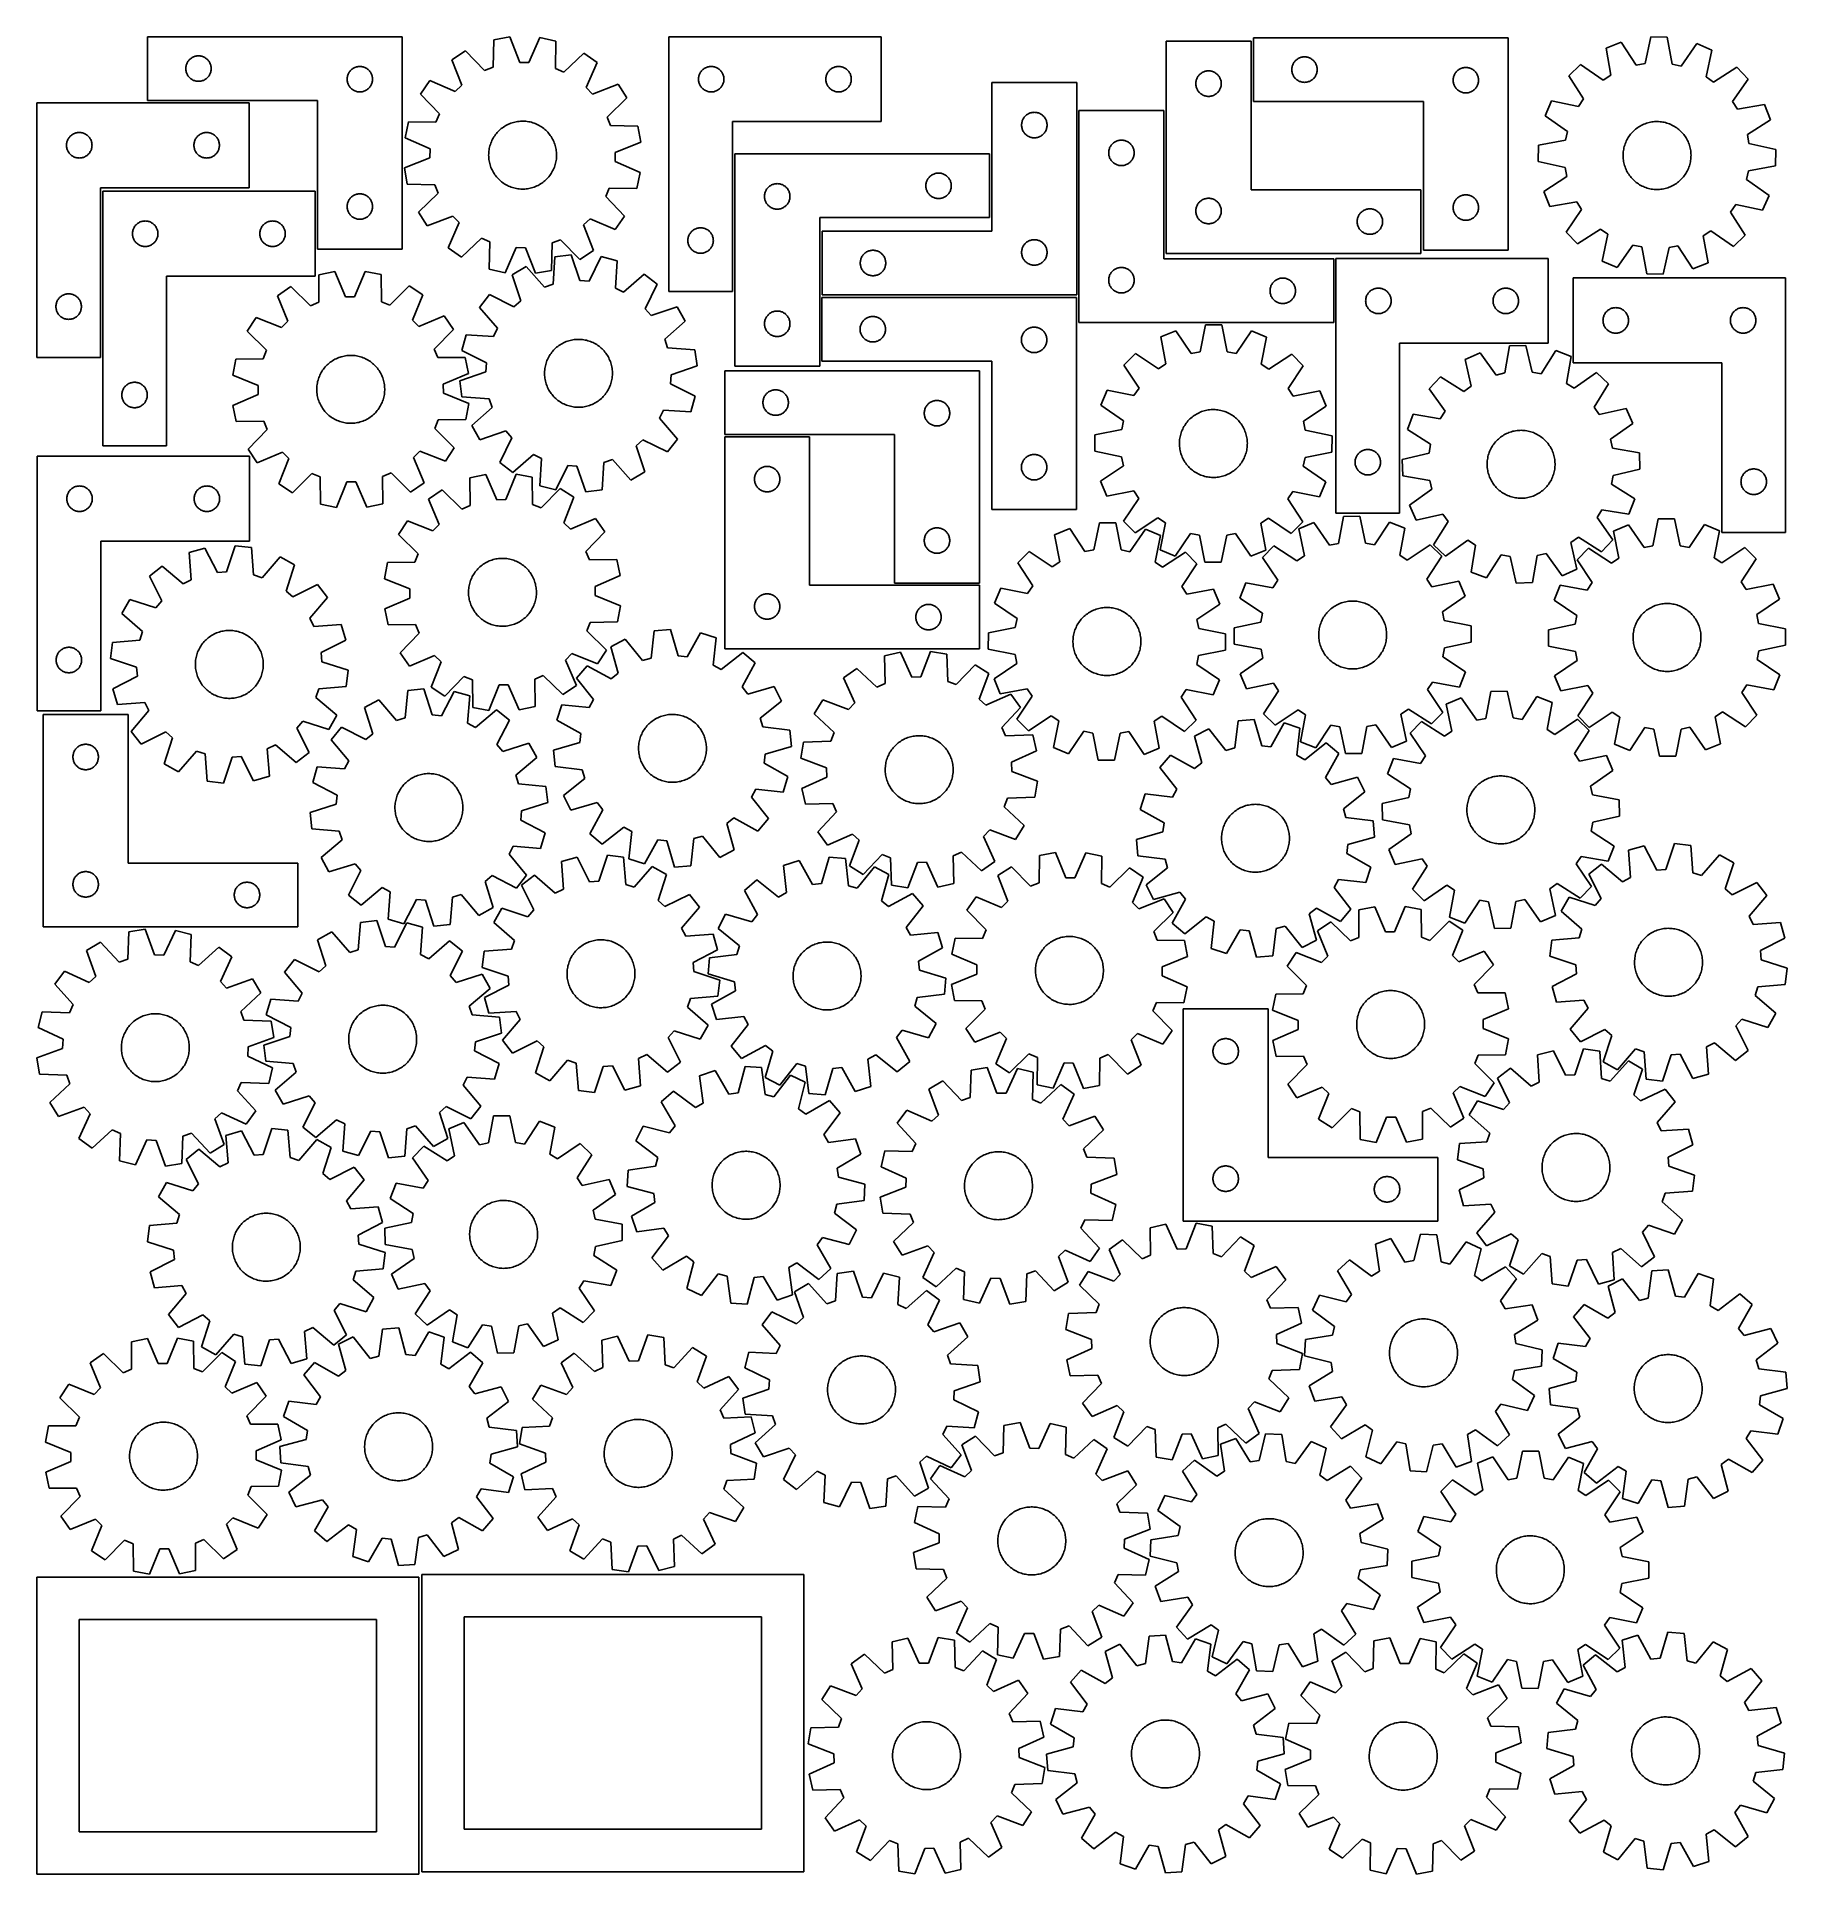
# Model space of a CAD drawing. Header units: millimetres. Extents: x 7 to 1243, y 7 to 1305.
import ezdxf

# ---------------------------------------------------------------- set-up
doc = ezdxf.new("R2010")
doc.units = ezdxf.units.MM
doc.layers.add('CUT', color=7, linetype='CONTINUOUS', true_color=0x000000)

msp = doc.modelspace()

# ---------------------------------------------------------------- linework, layer by layer
at = {"layer": 'CUT'}
for p, q in [((264.832973, 1305.067418), (84.832973, 1305.067418)), ((84.832973, 1305.067418), (84.832973, 1260.067418)), ((264.832973, 1155.067418), (264.832973, 1305.067418)), ((329.398432, 1302.895552), (328.961766, 1283.524137)), ((340.753933, 1304.929779), (329.398432, 1302.895552)), ((347.888042, 1286.914594), (340.753933, 1304.929779)), ((362.133245, 1304.521608), (354.316698, 1286.791858)), ((373.402824, 1302.055426), (362.133245, 1304.521608)), ((373.099769, 1282.68146), (373.402824, 1302.055426)), ((453.119957, 1305.070096), (453.119957, 1125.070096)), ((603.119957, 1305.070096), (453.119957, 1305.070096)), ((603.119957, 1245.070096), (603.119957, 1305.070096)), ((864.542663, 1301.943879), (804.542663, 1301.943879)), ((804.542663, 1301.943879), (804.542663, 1151.943879)), ((864.542663, 1196.943879), (864.542663, 1301.943879)), ((1046.33398, 1304.353795), (866.33398, 1304.353795)), ((866.33398, 1304.353795), (866.33398, 1259.353795)), ((1046.33398, 1154.353795), (1046.33398, 1304.353795)), ((1126.114335, 1301.221315), (1115.379825, 1296.995705)), ((1136.648866, 1284.958902), (1126.114335, 1301.221315)), ((1147.157149, 1305.021523), (1142.976339, 1286.101606)), ((1158.691613, 1304.817558), (1147.157149, 1305.021523)), ((1162.200895, 1285.761658), (1158.691613, 1304.817558)), ((1179.586915, 1300.275756), (1168.484011, 1284.395959)), ((1190.165316, 1295.673269), (1179.586915, 1300.275756)), ((112.310602, 1285.460373), (112.518057, 1286.011569)), ((112.518057, 1286.011569), (112.761119, 1286.548016)), ((112.761119, 1286.548016), (113.038745, 1287.067418)), ((113.038745, 1287.067418), (113.349747, 1287.56755)), ((113.349747, 1287.56755), (113.692793, 1288.046271)), ((113.692793, 1288.046271), (114.066415, 1288.50153)), ((114.066415, 1288.50153), (114.469012, 1288.931379)), ((114.469012, 1288.931379), (114.898861, 1289.333976)), ((114.898861, 1289.333976), (115.35412, 1289.707598)), ((115.35412, 1289.707598), (115.832841, 1290.050644)), ((115.832841, 1290.050644), (116.332973, 1290.361646)), ((116.332973, 1290.361646), (116.852375, 1290.639272)), ((116.852375, 1290.639272), (117.388822, 1290.882334)), ((117.388822, 1290.882334), (117.940018, 1291.089789)), ((117.940018, 1291.089789), (118.503602, 1291.26075)), ((118.503602, 1291.26075), (119.07716, 1291.394485)), ((119.07716, 1291.394485), (119.658238, 1291.490421)), ((119.658238, 1291.490421), (120.244345, 1291.548148)), ((120.244345, 1291.548148), (120.832973, 1291.567418)), ((120.832973, 1291.567418), (121.421601, 1291.548148)), ((121.421601, 1291.548148), (122.007709, 1291.490421)), ((122.007709, 1291.490421), (122.588786, 1291.394485)), ((122.588786, 1291.394485), (123.162345, 1291.26075)), ((123.162345, 1291.26075), (123.725928, 1291.089789)), ((123.725928, 1291.089789), (124.277124, 1290.882334)), ((124.277124, 1290.882334), (124.813571, 1290.639272)), ((124.813571, 1290.639272), (125.332973, 1290.361646)), ((125.332973, 1290.361646), (125.833105, 1290.050644)), ((125.833105, 1290.050644), (126.311826, 1289.707598)), ((126.311826, 1289.707598), (126.767086, 1289.333976)), ((126.767086, 1289.333976), (127.196934, 1288.931379)), ((127.196934, 1288.931379), (127.599532, 1288.50153)), ((127.599532, 1288.50153), (127.973153, 1288.046271)), ((127.973153, 1288.046271), (128.3162, 1287.56755)), ((128.3162, 1287.56755), (128.627202, 1287.067418)), ((128.627202, 1287.067418), (128.904828, 1286.548016)), ((128.904828, 1286.548016), (129.147889, 1286.011569)), ((129.147889, 1286.011569), (129.355344, 1285.460373)), ((309.490323, 1295.091145), (299.777673, 1288.866203)), ((299.777673, 1288.866203), (306.787366, 1270.802243)), ((322.975493, 1281.177389), (309.490323, 1295.091145)), ((354.316698, 1286.791858), (347.888042, 1286.914594)), ((392.998533, 1293.496816), (378.992104, 1280.107927)), ((402.4665, 1286.90568), (392.998533, 1293.496816)), ((394.772417, 1269.122444), (402.4665, 1286.90568)), ((894.019065, 1285.297946), (894.262126, 1285.834393)), ((894.262126, 1285.834393), (894.539752, 1286.353795)), ((894.539752, 1286.353795), (894.850754, 1286.853927)), ((894.850754, 1286.853927), (895.1938, 1287.332648)), ((895.1938, 1287.332648), (895.567422, 1287.787907)), ((895.567422, 1287.787907), (895.970019, 1288.217756)), ((895.970019, 1288.217756), (896.399868, 1288.620353)), ((896.399868, 1288.620353), (896.855127, 1288.993975)), ((896.855127, 1288.993975), (897.333848, 1289.337021)), ((897.333848, 1289.337021), (897.83398, 1289.648023)), ((897.83398, 1289.648023), (898.353382, 1289.925649)), ((898.353382, 1289.925649), (898.889829, 1290.16871)), ((898.889829, 1290.16871), (899.441025, 1290.376166)), ((899.441025, 1290.376166), (900.004609, 1290.547127)), ((900.004609, 1290.547127), (900.578167, 1290.680862)), ((900.578167, 1290.680862), (901.159245, 1290.776798)), ((901.159245, 1290.776798), (901.745352, 1290.834525)), ((901.745352, 1290.834525), (902.33398, 1290.853795)), ((902.33398, 1290.853795), (902.922609, 1290.834525)), ((902.922609, 1290.834525), (903.508716, 1290.776798)), ((903.508716, 1290.776798), (904.089793, 1290.680862)), ((904.089793, 1290.680862), (904.663352, 1290.547127)), ((904.663352, 1290.547127), (905.226936, 1290.376166)), ((905.226936, 1290.376166), (905.778131, 1290.16871)), ((905.778131, 1290.16871), (906.314579, 1289.925649)), ((906.314579, 1289.925649), (906.83398, 1289.648023)), ((906.83398, 1289.648023), (907.334112, 1289.337021)), ((907.334112, 1289.337021), (907.812833, 1288.993975)), ((907.812833, 1288.993975), (908.268093, 1288.620353)), ((908.268093, 1288.620353), (908.697941, 1288.217756)), ((908.697941, 1288.217756), (909.100539, 1287.787907)), ((909.100539, 1287.787907), (909.47416, 1287.332648)), ((909.47416, 1287.332648), (909.817207, 1286.853927)), ((909.817207, 1286.853927), (910.128209, 1286.353795)), ((910.128209, 1286.353795), (910.405835, 1285.834393)), ((910.405835, 1285.834393), (910.648896, 1285.297946)), ((1115.379825, 1296.995705), (1118.757599, 1277.916055)), ((1142.976339, 1286.101606), (1136.648866, 1284.958902)), ((1168.484011, 1284.395959), (1162.200895, 1285.761658)), ((1186.115092, 1276.724969), (1190.165316, 1295.673269)), ((111.832973, 1282.567418), (111.852243, 1283.156046)), ((111.852243, 1281.97879), (111.832973, 1282.567418)), ((111.852243, 1283.156046), (111.90997, 1283.742153)), ((111.90997, 1281.392682), (111.852243, 1281.97879)), ((111.90997, 1283.742153), (112.005906, 1284.323231)), ((112.005906, 1280.811605), (111.90997, 1281.392682)), ((112.005906, 1284.323231), (112.139641, 1284.896789)), ((112.139641, 1280.238046), (112.005906, 1280.811605)), ((112.139641, 1284.896789), (112.310602, 1285.460373)), ((112.310602, 1279.674463), (112.139641, 1280.238046)), ((112.518057, 1279.123267), (112.310602, 1279.674463)), ((112.761119, 1278.58682), (112.518057, 1279.123267)), ((113.038745, 1278.067418), (112.761119, 1278.58682)), ((113.349747, 1277.567286), (113.038745, 1278.067418)), ((113.692793, 1277.088565), (113.349747, 1277.567286)), ((114.066415, 1276.633305), (113.692793, 1277.088565)), ((114.469012, 1276.203457), (114.066415, 1276.633305)), ((114.898861, 1275.800859), (114.469012, 1276.203457)), ((115.35412, 1275.427238), (114.898861, 1275.800859)), ((115.832841, 1275.084191), (115.35412, 1275.427238)), ((116.332973, 1274.773189), (115.832841, 1275.084191)), ((116.852375, 1274.495563), (116.332973, 1274.773189)), ((117.388822, 1274.252502), (116.852375, 1274.495563)), ((117.940018, 1274.045047), (117.388822, 1274.252502)), ((118.503602, 1273.874085), (117.940018, 1274.045047)), ((119.07716, 1273.74035), (118.503602, 1273.874085)), ((119.658238, 1273.644414), (119.07716, 1273.74035)), ((120.244345, 1273.586687), (119.658238, 1273.644414)), ((120.832973, 1273.567418), (120.244345, 1273.586687)), ((121.421601, 1273.586687), (120.832973, 1273.567418)), ((122.007709, 1273.644414), (121.421601, 1273.586687)), ((122.588786, 1273.74035), (122.007709, 1273.644414)), ((123.162345, 1273.874085), (122.588786, 1273.74035)), ((123.725928, 1274.045047), (123.162345, 1273.874085)), ((124.277124, 1274.252502), (123.725928, 1274.045047)), ((124.813571, 1274.495563), (124.277124, 1274.252502)), ((125.332973, 1274.773189), (124.813571, 1274.495563)), ((125.833105, 1275.084191), (125.332973, 1274.773189)), ((126.311826, 1275.427238), (125.833105, 1275.084191)), ((126.767086, 1275.800859), (126.311826, 1275.427238)), ((127.196934, 1276.203457), (126.767086, 1275.800859)), ((127.599532, 1276.633305), (127.196934, 1276.203457)), ((127.973153, 1277.088565), (127.599532, 1276.633305)), ((128.3162, 1277.567286), (127.973153, 1277.088565)), ((128.627202, 1278.067418), (128.3162, 1277.567286)), ((128.904828, 1278.58682), (128.627202, 1278.067418)), ((129.147889, 1279.123267), (128.904828, 1278.58682)), ((129.355344, 1279.674463), (129.147889, 1279.123267)), ((129.355344, 1285.460373), (129.526306, 1284.896789)), ((129.526306, 1280.238046), (129.355344, 1279.674463)), ((129.526306, 1284.896789), (129.660041, 1284.323231)), ((129.660041, 1280.811605), (129.526306, 1280.238046)), ((129.660041, 1284.323231), (129.755977, 1283.742153)), ((129.755977, 1281.392682), (129.660041, 1280.811605)), ((129.755977, 1283.742153), (129.813704, 1283.156046)), ((129.813704, 1281.97879), (129.755977, 1281.392682)), ((129.813704, 1283.156046), (129.832973, 1282.567418)), ((129.832973, 1282.567418), (129.813704, 1281.97879)), ((225.832973, 1275.067418), (225.852243, 1275.656046)), ((225.852243, 1274.47879), (225.832973, 1275.067418)), ((225.852243, 1275.656046), (225.90997, 1276.242153)), ((225.90997, 1273.892682), (225.852243, 1274.47879)), ((225.90997, 1276.242153), (226.005906, 1276.823231)), ((226.005906, 1273.311605), (225.90997, 1273.892682)), ((226.005906, 1276.823231), (226.139641, 1277.396789)), ((226.139641, 1272.738046), (226.005906, 1273.311605)), ((226.139641, 1277.396789), (226.310602, 1277.960373)), ((226.310602, 1272.174463), (226.139641, 1272.738046)), ((226.310602, 1277.960373), (226.518057, 1278.511569)), ((226.518057, 1278.511569), (226.761119, 1279.048016)), ((226.761119, 1279.048016), (227.038745, 1279.567418)), ((227.038745, 1279.567418), (227.349747, 1280.06755)), ((227.349747, 1280.06755), (227.692793, 1280.546271)), ((227.692793, 1280.546271), (228.066415, 1281.00153)), ((228.066415, 1281.00153), (228.469012, 1281.431379)), ((228.469012, 1281.431379), (228.898861, 1281.833976)), ((228.898861, 1281.833976), (229.35412, 1282.207598)), ((229.35412, 1282.207598), (229.832841, 1282.550644)), ((229.832841, 1282.550644), (230.332973, 1282.861646)), ((230.332973, 1282.861646), (230.852375, 1283.139272)), ((230.852375, 1283.139272), (231.388822, 1283.382334)), ((231.388822, 1283.382334), (231.940018, 1283.589789)), ((231.940018, 1283.589789), (232.503602, 1283.76075)), ((232.503602, 1283.76075), (233.07716, 1283.894485)), ((233.07716, 1283.894485), (233.658238, 1283.990421)), ((233.658238, 1283.990421), (234.244345, 1284.048148)), ((234.244345, 1284.048148), (234.832973, 1284.067418)), ((234.832973, 1284.067418), (235.421601, 1284.048148)), ((235.421601, 1284.048148), (236.007709, 1283.990421)), ((236.007709, 1283.990421), (236.588786, 1283.894485)), ((236.588786, 1283.894485), (237.162345, 1283.76075)), ((237.162345, 1283.76075), (237.725928, 1283.589789)), ((237.725928, 1283.589789), (238.277124, 1283.382334)), ((238.277124, 1283.382334), (238.813571, 1283.139272)), ((238.813571, 1283.139272), (239.332973, 1282.861646)), ((239.332973, 1282.861646), (239.833105, 1282.550644)), ((239.833105, 1282.550644), (240.311826, 1282.207598)), ((240.311826, 1282.207598), (240.767086, 1281.833976)), ((240.767086, 1281.833976), (241.196934, 1281.431379)), ((241.196934, 1281.431379), (241.599532, 1281.00153)), ((241.599532, 1281.00153), (241.973153, 1280.546271)), ((241.973153, 1280.546271), (242.3162, 1280.06755)), ((242.3162, 1280.06755), (242.627202, 1279.567418)), ((242.627202, 1279.567418), (242.904828, 1279.048016)), ((242.904828, 1279.048016), (243.147889, 1278.511569)), ((243.147889, 1278.511569), (243.355344, 1277.960373)), ((243.355344, 1277.960373), (243.526306, 1277.396789)), ((243.526306, 1272.738046), (243.355344, 1272.174463)), ((243.526306, 1277.396789), (243.660041, 1276.823231)), ((243.660041, 1273.311605), (243.526306, 1272.738046)), ((243.660041, 1276.823231), (243.755977, 1276.242153)), ((243.755977, 1273.892682), (243.660041, 1273.311605)), ((243.755977, 1276.242153), (243.813704, 1275.656046)), ((243.813704, 1274.47879), (243.755977, 1273.892682)), ((243.813704, 1275.656046), (243.832973, 1275.067418)), ((243.832973, 1275.067418), (243.813704, 1274.47879)), ((284.371595, 1274.037366), (277.780459, 1264.5694)), ((302.154832, 1266.343284), (284.371595, 1274.037366)), ((328.961766, 1283.524137), (322.975493, 1281.177389)), ((378.992104, 1280.107927), (373.099769, 1282.68146)), ((474.119957, 1275.070096), (474.139227, 1275.658724)), ((474.139227, 1274.481467), (474.119957, 1275.070096)), ((474.139227, 1275.658724), (474.196954, 1276.244831)), ((474.196954, 1273.89536), (474.139227, 1274.481467)), ((474.196954, 1276.244831), (474.29289, 1276.825909)), ((474.29289, 1273.314283), (474.196954, 1273.89536)), ((474.29289, 1276.825909), (474.426625, 1277.399467)), ((474.426625, 1272.740724), (474.29289, 1273.314283)), ((474.426625, 1277.399467), (474.597586, 1277.963051)), ((474.597586, 1272.17714), (474.426625, 1272.740724)), ((474.597586, 1277.963051), (474.805042, 1278.514247)), ((474.805042, 1278.514247), (475.048103, 1279.050694)), ((475.048103, 1279.050694), (475.325729, 1279.570096)), ((475.325729, 1279.570096), (475.636731, 1280.070228)), ((475.636731, 1280.070228), (475.979777, 1280.548949)), ((475.979777, 1280.548949), (476.353399, 1281.004208)), ((476.353399, 1281.004208), (476.755996, 1281.434057)), ((476.755996, 1281.434057), (477.185845, 1281.836654)), ((477.185845, 1281.836654), (477.641105, 1282.210276)), ((477.641105, 1282.210276), (478.119825, 1282.553322)), ((478.119825, 1282.553322), (478.619957, 1282.864324)), ((478.619957, 1282.864324), (479.139359, 1283.14195)), ((479.139359, 1283.14195), (479.675807, 1283.385011)), ((479.675807, 1283.385011), (480.227002, 1283.592467)), ((480.227002, 1283.592467), (480.790586, 1283.763428)), ((480.790586, 1283.763428), (481.364145, 1283.897163)), ((481.364145, 1283.897163), (481.945222, 1283.993099)), ((481.945222, 1283.993099), (482.531329, 1284.050826)), ((482.531329, 1284.050826), (483.119957, 1284.070096)), ((483.119957, 1284.070096), (483.708586, 1284.050826)), ((483.708586, 1284.050826), (484.294693, 1283.993099)), ((484.294693, 1283.993099), (484.87577, 1283.897163)), ((484.87577, 1283.897163), (485.449329, 1283.763428)), ((485.449329, 1283.763428), (486.012913, 1283.592467)), ((486.012913, 1283.592467), (486.564108, 1283.385011)), ((486.564108, 1283.385011), (487.100556, 1283.14195)), ((487.100556, 1283.14195), (487.619957, 1282.864324)), ((487.619957, 1282.864324), (488.12009, 1282.553322)), ((488.12009, 1282.553322), (488.59881, 1282.210276)), ((488.59881, 1282.210276), (489.05407, 1281.836654)), ((489.05407, 1281.836654), (489.483918, 1281.434057)), ((489.483918, 1281.434057), (489.886516, 1281.004208)), ((489.886516, 1281.004208), (490.260137, 1280.548949)), ((490.260137, 1280.548949), (490.603184, 1280.070228)), ((490.603184, 1280.070228), (490.914186, 1279.570096)), ((490.914186, 1279.570096), (491.191812, 1279.050694)), ((491.191812, 1279.050694), (491.434873, 1278.514247)), ((491.434873, 1278.514247), (491.642329, 1277.963051)), ((491.642329, 1277.963051), (491.81329, 1277.399467)), ((491.81329, 1272.740724), (491.642329, 1272.17714)), ((491.81329, 1277.399467), (491.947025, 1276.825909)), ((491.947025, 1273.314283), (491.81329, 1272.740724)), ((491.947025, 1276.825909), (492.042961, 1276.244831)), ((492.042961, 1273.89536), (491.947025, 1273.314283)), ((492.042961, 1276.244831), (492.100688, 1275.658724)), ((492.100688, 1274.481467), (492.042961, 1273.89536)), ((492.100688, 1275.658724), (492.119957, 1275.070096)), ((492.119957, 1275.070096), (492.100688, 1274.481467)), ((564.119957, 1275.070096), (564.139227, 1275.658724)), ((564.139227, 1274.481467), (564.119957, 1275.070096)), ((564.139227, 1275.658724), (564.196954, 1276.244831)), ((564.196954, 1273.89536), (564.139227, 1274.481467)), ((564.196954, 1276.244831), (564.29289, 1276.825909)), ((564.29289, 1273.314283), (564.196954, 1273.89536)), ((564.29289, 1276.825909), (564.426625, 1277.399467)), ((564.426625, 1272.740724), (564.29289, 1273.314283)), ((564.426625, 1277.399467), (564.597586, 1277.963051)), ((564.597586, 1272.17714), (564.426625, 1272.740724)), ((564.597586, 1277.963051), (564.805042, 1278.514247)), ((564.805042, 1278.514247), (565.048103, 1279.050694)), ((565.048103, 1279.050694), (565.325729, 1279.570096)), ((565.325729, 1279.570096), (565.636731, 1280.070228)), ((565.636731, 1280.070228), (565.979777, 1280.548949)), ((565.979777, 1280.548949), (566.353399, 1281.004208)), ((566.353399, 1281.004208), (566.755996, 1281.434057)), ((566.755996, 1281.434057), (567.185845, 1281.836654)), ((567.185845, 1281.836654), (567.641105, 1282.210276)), ((567.641105, 1282.210276), (568.119825, 1282.553322)), ((568.119825, 1282.553322), (568.619957, 1282.864324)), ((568.619957, 1282.864324), (569.139359, 1283.14195)), ((569.139359, 1283.14195), (569.675807, 1283.385011)), ((569.675807, 1283.385011), (570.227002, 1283.592467)), ((570.227002, 1283.592467), (570.790586, 1283.763428)), ((570.790586, 1283.763428), (571.364145, 1283.897163)), ((571.364145, 1283.897163), (571.945222, 1283.993099)), ((571.945222, 1283.993099), (572.531329, 1284.050826)), ((572.531329, 1284.050826), (573.119957, 1284.070096)), ((573.119957, 1284.070096), (573.708586, 1284.050826)), ((573.708586, 1284.050826), (574.294693, 1283.993099)), ((574.294693, 1283.993099), (574.87577, 1283.897163)), ((574.87577, 1283.897163), (575.449329, 1283.763428)), ((575.449329, 1283.763428), (576.012913, 1283.592467)), ((576.012913, 1283.592467), (576.564108, 1283.385011)), ((576.564108, 1283.385011), (577.100556, 1283.14195)), ((577.100556, 1283.14195), (577.619957, 1282.864324)), ((577.619957, 1282.864324), (578.12009, 1282.553322)), ((578.12009, 1282.553322), (578.59881, 1282.210276)), ((578.59881, 1282.210276), (579.05407, 1281.836654)), ((579.05407, 1281.836654), (579.483918, 1281.434057)), ((579.483918, 1281.434057), (579.886516, 1281.004208)), ((579.886516, 1281.004208), (580.260137, 1280.548949)), ((580.260137, 1280.548949), (580.603184, 1280.070228)), ((580.603184, 1280.070228), (580.914186, 1279.570096)), ((580.914186, 1279.570096), (581.191812, 1279.050694)), ((581.191812, 1279.050694), (581.434873, 1278.514247)), ((581.434873, 1278.514247), (581.642329, 1277.963051)), ((581.642329, 1277.963051), (581.81329, 1277.399467)), ((581.81329, 1272.740724), (581.642329, 1272.17714)), ((581.81329, 1277.399467), (581.947025, 1276.825909)), ((581.947025, 1273.314283), (581.81329, 1272.740724)), ((581.947025, 1276.825909), (582.042961, 1276.244831)), ((582.042961, 1273.89536), (581.947025, 1273.314283)), ((582.042961, 1276.244831), (582.100688, 1275.658724)), ((582.100688, 1274.481467), (582.042961, 1273.89536)), ((582.100688, 1275.658724), (582.119957, 1275.070096)), ((582.119957, 1275.070096), (582.100688, 1274.481467)), ((681.420509, 1167.671429), (681.420509, 1272.671429)), ((681.420509, 1272.671429), (741.420509, 1272.671429)), ((741.420509, 1272.671429), (741.420509, 1122.671429)), ((825.561932, 1272.532507), (825.619659, 1273.118615)), ((825.619659, 1273.118615), (825.715595, 1273.699692)), ((825.715595, 1273.699692), (825.84933, 1274.27325)), ((825.84933, 1274.27325), (826.020291, 1274.836834)), ((826.020291, 1274.836834), (826.227747, 1275.38803)), ((826.227747, 1275.38803), (826.470808, 1275.924477)), ((826.470808, 1275.924477), (826.748434, 1276.443879)), ((826.748434, 1276.443879), (827.059436, 1276.944011)), ((827.059436, 1276.944011), (827.402483, 1277.422732)), ((827.402483, 1277.422732), (827.776104, 1277.877991)), ((827.776104, 1277.877991), (828.178702, 1278.30784)), ((828.178702, 1278.30784), (828.60855, 1278.710437)), ((828.60855, 1278.710437), (829.06381, 1279.084059)), ((829.06381, 1279.084059), (829.542531, 1279.427106)), ((829.542531, 1279.427106), (830.042663, 1279.738108)), ((830.042663, 1279.738108), (830.562064, 1280.015734)), ((830.562064, 1280.015734), (831.098512, 1280.258795)), ((831.098512, 1280.258795), (831.649707, 1280.46625)), ((831.649707, 1280.46625), (832.213291, 1280.637211)), ((832.213291, 1280.637211), (832.78685, 1280.770947)), ((832.78685, 1280.770947), (833.367927, 1280.866883)), ((833.367927, 1280.866883), (833.954034, 1280.924609)), ((833.954034, 1280.924609), (834.542663, 1280.943879)), ((834.542663, 1280.943879), (835.131291, 1280.924609)), ((835.131291, 1280.924609), (835.717398, 1280.866883)), ((835.717398, 1280.866883), (836.298476, 1280.770947)), ((836.298476, 1280.770947), (836.872034, 1280.637211)), ((836.872034, 1280.637211), (837.435618, 1280.46625)), ((837.435618, 1280.46625), (837.986814, 1280.258795)), ((837.986814, 1280.258795), (838.523261, 1280.015734)), ((838.523261, 1280.015734), (839.042663, 1279.738108)), ((839.042663, 1279.738108), (839.542795, 1279.427106)), ((839.542795, 1279.427106), (840.021515, 1279.084059)), ((840.021515, 1279.084059), (840.476775, 1278.710437)), ((840.476775, 1278.710437), (840.906624, 1278.30784)), ((840.906624, 1278.30784), (841.309221, 1277.877991)), ((841.309221, 1277.877991), (841.682843, 1277.422732)), ((841.682843, 1277.422732), (842.025889, 1276.944011)), ((842.025889, 1276.944011), (842.336891, 1276.443879)), ((842.336891, 1276.443879), (842.614517, 1275.924477)), ((842.614517, 1275.924477), (842.857578, 1275.38803)), ((842.857578, 1275.38803), (843.065034, 1274.836834)), ((843.065034, 1274.836834), (843.235995, 1274.27325)), ((843.235995, 1274.27325), (843.36973, 1273.699692)), ((843.36973, 1273.699692), (843.465666, 1273.118615)), ((843.465666, 1273.118615), (843.523393, 1272.532507)), ((893.33398, 1281.853795), (893.35325, 1282.442423)), ((893.35325, 1281.265167), (893.33398, 1281.853795)), ((893.35325, 1282.442423), (893.410977, 1283.02853)), ((893.410977, 1280.679059), (893.35325, 1281.265167)), ((893.410977, 1283.02853), (893.506913, 1283.609608)), ((893.506913, 1280.097982), (893.410977, 1280.679059)), ((893.506913, 1283.609608), (893.640648, 1284.183166)), ((893.640648, 1279.524423), (893.506913, 1280.097982)), ((893.640648, 1284.183166), (893.811609, 1284.74675)), ((893.811609, 1278.960839), (893.640648, 1279.524423)), ((893.811609, 1284.74675), (894.019065, 1285.297946)), ((894.019065, 1278.409644), (893.811609, 1278.960839)), ((894.262126, 1277.873196), (894.019065, 1278.409644)), ((894.539752, 1277.353795), (894.262126, 1277.873196)), ((894.850754, 1276.853663), (894.539752, 1277.353795)), ((895.1938, 1276.374942), (894.850754, 1276.853663)), ((895.567422, 1275.919682), (895.1938, 1276.374942)), ((895.970019, 1275.489834), (895.567422, 1275.919682)), ((896.399868, 1275.087236), (895.970019, 1275.489834)), ((896.855127, 1274.713615), (896.399868, 1275.087236)), ((897.333848, 1274.370568), (896.855127, 1274.713615)), ((897.83398, 1274.059566), (897.333848, 1274.370568)), ((898.353382, 1273.78194), (897.83398, 1274.059566)), ((898.889829, 1273.538879), (898.353382, 1273.78194)), ((899.441025, 1273.331424), (898.889829, 1273.538879)), ((900.004609, 1273.160462), (899.441025, 1273.331424)), ((900.578167, 1273.026727), (900.004609, 1273.160462)), ((901.159245, 1272.930791), (900.578167, 1273.026727)), ((901.745352, 1272.873064), (901.159245, 1272.930791)), ((902.33398, 1272.853795), (901.745352, 1272.873064)), ((902.922609, 1272.873064), (902.33398, 1272.853795)), ((903.508716, 1272.930791), (902.922609, 1272.873064)), ((904.089793, 1273.026727), (903.508716, 1272.930791)), ((904.663352, 1273.160462), (904.089793, 1273.026727)), ((905.226936, 1273.331424), (904.663352, 1273.160462)), ((905.778131, 1273.538879), (905.226936, 1273.331424)), ((906.314579, 1273.78194), (905.778131, 1273.538879)), ((906.83398, 1274.059566), (906.314579, 1273.78194)), ((907.334112, 1274.370568), (906.83398, 1274.059566)), ((907.812833, 1274.713615), (907.334112, 1274.370568)), ((908.268093, 1275.087236), (907.812833, 1274.713615)), ((908.697941, 1275.489834), (908.268093, 1275.087236)), ((909.100539, 1275.919682), (908.697941, 1275.489834)), ((909.47416, 1276.374942), (909.100539, 1275.919682)), ((909.817207, 1276.853663), (909.47416, 1276.374942)), ((910.128209, 1277.353795), (909.817207, 1276.853663)), ((910.405835, 1277.873196), (910.128209, 1277.353795)), ((910.648896, 1278.409644), (910.405835, 1277.873196)), ((910.648896, 1285.297946), (910.856352, 1284.74675)), ((910.856352, 1278.960839), (910.648896, 1278.409644)), ((910.856352, 1284.74675), (911.027313, 1284.183166)), ((911.027313, 1279.524423), (910.856352, 1278.960839)), ((911.027313, 1284.183166), (911.161048, 1283.609608)), ((911.161048, 1280.097982), (911.027313, 1279.524423)), ((911.161048, 1283.609608), (911.256984, 1283.02853)), ((911.256984, 1280.679059), (911.161048, 1280.097982)), ((911.256984, 1283.02853), (911.314711, 1282.442423)), ((911.314711, 1281.265167), (911.256984, 1280.679059)), ((911.314711, 1282.442423), (911.33398, 1281.853795)), ((911.33398, 1281.853795), (911.314711, 1281.265167)), ((1007.33398, 1274.353795), (1007.35325, 1274.942423)), ((1007.35325, 1273.765167), (1007.33398, 1274.353795)), ((1007.35325, 1274.942423), (1007.410977, 1275.52853)), ((1007.410977, 1273.179059), (1007.35325, 1273.765167)), ((1007.410977, 1275.52853), (1007.506913, 1276.109608)), ((1007.506913, 1272.597982), (1007.410977, 1273.179059)), ((1007.506913, 1276.109608), (1007.640648, 1276.683166)), ((1007.640648, 1272.024423), (1007.506913, 1272.597982)), ((1007.640648, 1276.683166), (1007.811609, 1277.24675)), ((1007.811609, 1277.24675), (1008.019065, 1277.797946)), ((1008.019065, 1277.797946), (1008.262126, 1278.334393)), ((1008.262126, 1278.334393), (1008.539752, 1278.853795)), ((1008.539752, 1278.853795), (1008.850754, 1279.353927)), ((1008.850754, 1279.353927), (1009.1938, 1279.832648)), ((1009.1938, 1279.832648), (1009.567422, 1280.287907)), ((1009.567422, 1280.287907), (1009.970019, 1280.717756)), ((1009.970019, 1280.717756), (1010.399868, 1281.120353)), ((1010.399868, 1281.120353), (1010.855127, 1281.493975)), ((1010.855127, 1281.493975), (1011.333848, 1281.837021)), ((1011.333848, 1281.837021), (1011.83398, 1282.148023)), ((1011.83398, 1282.148023), (1012.353382, 1282.425649)), ((1012.353382, 1282.425649), (1012.889829, 1282.66871)), ((1012.889829, 1282.66871), (1013.441025, 1282.876166)), ((1013.441025, 1282.876166), (1014.004609, 1283.047127)), ((1014.004609, 1283.047127), (1014.578167, 1283.180862)), ((1014.578167, 1283.180862), (1015.159245, 1283.276798)), ((1015.159245, 1283.276798), (1015.745352, 1283.334525)), ((1015.745352, 1283.334525), (1016.33398, 1283.353795)), ((1016.33398, 1283.353795), (1016.922609, 1283.334525)), ((1016.922609, 1283.334525), (1017.508716, 1283.276798)), ((1017.508716, 1283.276798), (1018.089793, 1283.180862)), ((1018.089793, 1283.180862), (1018.663352, 1283.047127)), ((1018.663352, 1283.047127), (1019.226936, 1282.876166)), ((1019.226936, 1282.876166), (1019.778131, 1282.66871)), ((1019.778131, 1282.66871), (1020.314579, 1282.425649)), ((1020.314579, 1282.425649), (1020.83398, 1282.148023)), ((1020.83398, 1282.148023), (1021.334112, 1281.837021)), ((1021.334112, 1281.837021), (1021.812833, 1281.493975)), ((1021.812833, 1281.493975), (1022.268093, 1281.120353)), ((1022.268093, 1281.120353), (1022.697941, 1280.717756)), ((1022.697941, 1280.717756), (1023.100539, 1280.287907)), ((1023.100539, 1280.287907), (1023.47416, 1279.832648)), ((1023.47416, 1279.832648), (1023.817207, 1279.353927)), ((1023.817207, 1279.353927), (1024.128209, 1278.853795)), ((1024.128209, 1278.853795), (1024.405835, 1278.334393)), ((1024.405835, 1278.334393), (1024.648896, 1277.797946)), ((1024.648896, 1277.797946), (1024.856352, 1277.24675)), ((1024.856352, 1277.24675), (1025.027313, 1276.683166)), ((1025.027313, 1276.683166), (1025.161048, 1276.109608)), ((1025.161048, 1272.597982), (1025.027313, 1272.024423)), ((1025.161048, 1276.109608), (1025.256984, 1275.52853)), ((1025.256984, 1273.179059), (1025.161048, 1272.597982)), ((1025.256984, 1275.52853), (1025.314711, 1274.942423)), ((1025.314711, 1273.765167), (1025.256984, 1273.179059)), ((1025.314711, 1274.942423), (1025.33398, 1274.353795)), ((1025.33398, 1274.353795), (1025.314711, 1273.765167)), ((1097.393077, 1285.432035), (1089.092754, 1277.420161)), ((1089.092754, 1277.420161), (1099.514876, 1261.085481)), ((1113.34907, 1274.438915), (1097.393077, 1285.432035)), ((1118.757599, 1277.916055), (1113.34907, 1274.438915)), ((1191.397305, 1273.058783), (1186.115092, 1276.724969)), ((1207.731986, 1283.480906), (1191.397305, 1273.058783)), ((1204.750739, 1259.224589), (1215.743859, 1275.180583)), ((1215.743859, 1275.180583), (1207.731986, 1283.480906)), ((84.832973, 1260.067418), (204.832973, 1260.067418)), ((204.832973, 1260.067418), (204.832973, 1155.067418)), ((226.518057, 1271.623267), (226.310602, 1272.174463)), ((226.761119, 1271.08682), (226.518057, 1271.623267)), ((227.038745, 1270.567418), (226.761119, 1271.08682)), ((227.349747, 1270.067286), (227.038745, 1270.567418)), ((227.692793, 1269.588565), (227.349747, 1270.067286)), ((228.066415, 1269.133305), (227.692793, 1269.588565)), ((228.469012, 1268.703457), (228.066415, 1269.133305)), ((228.898861, 1268.300859), (228.469012, 1268.703457)), ((229.35412, 1267.927238), (228.898861, 1268.300859)), ((229.832841, 1267.584191), (229.35412, 1267.927238)), ((230.332973, 1267.273189), (229.832841, 1267.584191)), ((230.852375, 1266.995563), (230.332973, 1267.273189)), ((231.388822, 1266.752502), (230.852375, 1266.995563)), ((231.940018, 1266.545047), (231.388822, 1266.752502)), ((232.503602, 1266.374085), (231.940018, 1266.545047)), ((233.07716, 1266.24035), (232.503602, 1266.374085)), ((233.658238, 1266.144414), (233.07716, 1266.24035)), ((234.244345, 1266.086687), (233.658238, 1266.144414)), ((234.832973, 1266.067418), (234.244345, 1266.086687)), ((235.421601, 1266.086687), (234.832973, 1266.067418)), ((236.007709, 1266.144414), (235.421601, 1266.086687)), ((236.588786, 1266.24035), (236.007709, 1266.144414)), ((237.162345, 1266.374085), (236.588786, 1266.24035)), ((237.725928, 1266.545047), (237.162345, 1266.374085)), ((238.277124, 1266.752502), (237.725928, 1266.545047)), ((238.813571, 1266.995563), (238.277124, 1266.752502)), ((239.332973, 1267.273189), (238.813571, 1266.995563)), ((239.833105, 1267.584191), (239.332973, 1267.273189)), ((240.311826, 1267.927238), (239.833105, 1267.584191)), ((240.767086, 1268.300859), (240.311826, 1267.927238)), ((241.196934, 1268.703457), (240.767086, 1268.300859)), ((241.599532, 1269.133305), (241.196934, 1268.703457)), ((241.973153, 1269.588565), (241.599532, 1269.133305)), ((242.3162, 1270.067286), (241.973153, 1269.588565)), ((242.627202, 1270.567418), (242.3162, 1270.067286)), ((242.904828, 1271.08682), (242.627202, 1270.567418)), ((243.147889, 1271.623267), (242.904828, 1271.08682)), ((243.355344, 1272.174463), (243.147889, 1271.623267)), ((277.780459, 1264.5694), (291.169349, 1250.562971)), ((306.787366, 1270.802243), (302.154832, 1266.343284)), ((399.231377, 1264.48991), (394.772417, 1269.122444)), ((417.295336, 1271.499603), (399.231377, 1264.48991)), ((409.606523, 1248.301783), (423.520278, 1261.786953)), ((423.520278, 1261.786953), (417.295336, 1271.499603)), ((474.805042, 1271.625945), (474.597586, 1272.17714)), ((475.048103, 1271.089497), (474.805042, 1271.625945)), ((475.325729, 1270.570096), (475.048103, 1271.089497)), ((475.636731, 1270.069964), (475.325729, 1270.570096)), ((475.979777, 1269.591243), (475.636731, 1270.069964)), ((476.353399, 1269.135983), (475.979777, 1269.591243)), ((476.755996, 1268.706135), (476.353399, 1269.135983)), ((477.185845, 1268.303537), (476.755996, 1268.706135)), ((477.641105, 1267.929916), (477.185845, 1268.303537)), ((478.119825, 1267.586869), (477.641105, 1267.929916)), ((478.619957, 1267.275867), (478.119825, 1267.586869)), ((479.139359, 1266.998241), (478.619957, 1267.275867)), ((479.675807, 1266.75518), (479.139359, 1266.998241)), ((480.227002, 1266.547724), (479.675807, 1266.75518)), ((480.790586, 1266.376763), (480.227002, 1266.547724)), ((481.364145, 1266.243028), (480.790586, 1266.376763)), ((481.945222, 1266.147092), (481.364145, 1266.243028)), ((482.531329, 1266.089365), (481.945222, 1266.147092)), ((483.119957, 1266.070096), (482.531329, 1266.089365)), ((483.708586, 1266.089365), (483.119957, 1266.070096)), ((484.294693, 1266.147092), (483.708586, 1266.089365)), ((484.87577, 1266.243028), (484.294693, 1266.147092)), ((485.449329, 1266.376763), (484.87577, 1266.243028)), ((486.012913, 1266.547724), (485.449329, 1266.376763)), ((486.564108, 1266.75518), (486.012913, 1266.547724)), ((487.100556, 1266.998241), (486.564108, 1266.75518)), ((487.619957, 1267.275867), (487.100556, 1266.998241)), ((488.12009, 1267.586869), (487.619957, 1267.275867)), ((488.59881, 1267.929916), (488.12009, 1267.586869)), ((489.05407, 1268.303537), (488.59881, 1267.929916)), ((489.483918, 1268.706135), (489.05407, 1268.303537)), ((489.886516, 1269.135983), (489.483918, 1268.706135)), ((490.260137, 1269.591243), (489.886516, 1269.135983)), ((490.603184, 1270.069964), (490.260137, 1269.591243)), ((490.914186, 1270.570096), (490.603184, 1270.069964)), ((491.191812, 1271.089497), (490.914186, 1270.570096)), ((491.434873, 1271.625945), (491.191812, 1271.089497)), ((491.642329, 1272.17714), (491.434873, 1271.625945)), ((564.805042, 1271.625945), (564.597586, 1272.17714)), ((565.048103, 1271.089497), (564.805042, 1271.625945)), ((565.325729, 1270.570096), (565.048103, 1271.089497)), ((565.636731, 1270.069964), (565.325729, 1270.570096)), ((565.979777, 1269.591243), (565.636731, 1270.069964)), ((566.353399, 1269.135983), (565.979777, 1269.591243)), ((566.755996, 1268.706135), (566.353399, 1269.135983)), ((567.185845, 1268.303537), (566.755996, 1268.706135)), ((567.641105, 1267.929916), (567.185845, 1268.303537)), ((568.119825, 1267.586869), (567.641105, 1267.929916)), ((568.619957, 1267.275867), (568.119825, 1267.586869)), ((569.139359, 1266.998241), (568.619957, 1267.275867)), ((569.675807, 1266.75518), (569.139359, 1266.998241)), ((570.227002, 1266.547724), (569.675807, 1266.75518)), ((570.790586, 1266.376763), (570.227002, 1266.547724)), ((571.364145, 1266.243028), (570.790586, 1266.376763)), ((571.945222, 1266.147092), (571.364145, 1266.243028)), ((572.531329, 1266.089365), (571.945222, 1266.147092)), ((573.119957, 1266.070096), (572.531329, 1266.089365)), ((573.708586, 1266.089365), (573.119957, 1266.070096)), ((574.294693, 1266.147092), (573.708586, 1266.089365)), ((574.87577, 1266.243028), (574.294693, 1266.147092)), ((575.449329, 1266.376763), (574.87577, 1266.243028)), ((576.012913, 1266.547724), (575.449329, 1266.376763)), ((576.564108, 1266.75518), (576.012913, 1266.547724)), ((577.100556, 1266.998241), (576.564108, 1266.75518)), ((577.619957, 1267.275867), (577.100556, 1266.998241)), ((578.12009, 1267.586869), (577.619957, 1267.275867)), ((578.59881, 1267.929916), (578.12009, 1267.586869)), ((579.05407, 1268.303537), (578.59881, 1267.929916)), ((579.483918, 1268.706135), (579.05407, 1268.303537)), ((579.886516, 1269.135983), (579.483918, 1268.706135)), ((580.260137, 1269.591243), (579.886516, 1269.135983)), ((580.603184, 1270.069964), (580.260137, 1269.591243)), ((580.914186, 1270.570096), (580.603184, 1270.069964)), ((581.191812, 1271.089497), (580.914186, 1270.570096)), ((581.434873, 1271.625945), (581.191812, 1271.089497)), ((581.642329, 1272.17714), (581.434873, 1271.625945)), ((825.542663, 1271.943879), (825.561932, 1272.532507)), ((825.561932, 1271.355251), (825.542663, 1271.943879)), ((825.619659, 1270.769143), (825.561932, 1271.355251)), ((825.715595, 1270.188066), (825.619659, 1270.769143)), ((825.84933, 1269.614508), (825.715595, 1270.188066)), ((826.020291, 1269.050924), (825.84933, 1269.614508)), ((826.227747, 1268.499728), (826.020291, 1269.050924)), ((826.470808, 1267.963281), (826.227747, 1268.499728)), ((826.748434, 1267.443879), (826.470808, 1267.963281)), ((827.059436, 1266.943747), (826.748434, 1267.443879)), ((827.402483, 1266.465026), (827.059436, 1266.943747)), ((827.776104, 1266.009767), (827.402483, 1266.465026)), ((828.178702, 1265.579918), (827.776104, 1266.009767)), ((828.60855, 1265.177321), (828.178702, 1265.579918)), ((829.06381, 1264.803699), (828.60855, 1265.177321)), ((829.542531, 1264.460653), (829.06381, 1264.803699)), ((830.042663, 1264.14965), (829.542531, 1264.460653)), ((830.562064, 1263.872024), (830.042663, 1264.14965)), ((831.098512, 1263.628963), (830.562064, 1263.872024)), ((831.649707, 1263.421508), (831.098512, 1263.628963)), ((832.213291, 1263.250547), (831.649707, 1263.421508)), ((832.78685, 1263.116811), (832.213291, 1263.250547)), ((833.367927, 1263.020875), (832.78685, 1263.116811)), ((833.954034, 1262.963149), (833.367927, 1263.020875)), ((834.542663, 1262.943879), (833.954034, 1262.963149)), ((835.131291, 1262.963149), (834.542663, 1262.943879)), ((835.717398, 1263.020875), (835.131291, 1262.963149)), ((836.298476, 1263.116811), (835.717398, 1263.020875)), ((836.872034, 1263.250547), (836.298476, 1263.116811)), ((837.435618, 1263.421508), (836.872034, 1263.250547)), ((837.986814, 1263.628963), (837.435618, 1263.421508)), ((838.523261, 1263.872024), (837.986814, 1263.628963)), ((839.042663, 1264.14965), (838.523261, 1263.872024)), ((839.542795, 1264.460653), (839.042663, 1264.14965)), ((840.021515, 1264.803699), (839.542795, 1264.460653)), ((840.476775, 1265.177321), (840.021515, 1264.803699)), ((840.906624, 1265.579918), (840.476775, 1265.177321)), ((841.309221, 1266.009767), (840.906624, 1265.579918)), ((841.682843, 1266.465026), (841.309221, 1266.009767)), ((842.025889, 1266.943747), (841.682843, 1266.465026)), ((842.336891, 1267.443879), (842.025889, 1266.943747)), ((842.614517, 1267.963281), (842.336891, 1267.443879)), ((842.857578, 1268.499728), (842.614517, 1267.963281)), ((843.065034, 1269.050924), (842.857578, 1268.499728)), ((843.235995, 1269.614508), (843.065034, 1269.050924)), ((843.36973, 1270.188066), (843.235995, 1269.614508)), ((843.465666, 1270.769143), (843.36973, 1270.188066)), ((843.523393, 1271.355251), (843.465666, 1270.769143)), ((843.523393, 1272.532507), (843.542663, 1271.943879)), ((843.542663, 1271.943879), (843.523393, 1271.355251)), ((1007.811609, 1271.460839), (1007.640648, 1272.024423)), ((1008.019065, 1270.909644), (1007.811609, 1271.460839)), ((1008.262126, 1270.373196), (1008.019065, 1270.909644)), ((1008.539752, 1269.853795), (1008.262126, 1270.373196)), ((1008.850754, 1269.353663), (1008.539752, 1269.853795)), ((1009.1938, 1268.874942), (1008.850754, 1269.353663)), ((1009.567422, 1268.419682), (1009.1938, 1268.874942)), ((1009.970019, 1267.989834), (1009.567422, 1268.419682)), ((1010.399868, 1267.587236), (1009.970019, 1267.989834)), ((1010.855127, 1267.213615), (1010.399868, 1267.587236)), ((1011.333848, 1266.870568), (1010.855127, 1267.213615)), ((1011.83398, 1266.559566), (1011.333848, 1266.870568)), ((1012.353382, 1266.28194), (1011.83398, 1266.559566)), ((1012.889829, 1266.038879), (1012.353382, 1266.28194)), ((1013.441025, 1265.831424), (1012.889829, 1266.038879)), ((1014.004609, 1265.660462), (1013.441025, 1265.831424)), ((1014.578167, 1265.526727), (1014.004609, 1265.660462)), ((1015.159245, 1265.430791), (1014.578167, 1265.526727)), ((1015.745352, 1265.373064), (1015.159245, 1265.430791)), ((1016.33398, 1265.353795), (1015.745352, 1265.373064)), ((1016.922609, 1265.373064), (1016.33398, 1265.353795)), ((1017.508716, 1265.430791), (1016.922609, 1265.373064)), ((1018.089793, 1265.526727), (1017.508716, 1265.430791)), ((1018.663352, 1265.660462), (1018.089793, 1265.526727)), ((1019.226936, 1265.831424), (1018.663352, 1265.660462)), ((1019.778131, 1266.038879), (1019.226936, 1265.831424)), ((1020.314579, 1266.28194), (1019.778131, 1266.038879)), ((1020.83398, 1266.559566), (1020.314579, 1266.28194)), ((1021.334112, 1266.870568), (1020.83398, 1266.559566)), ((1021.812833, 1267.213615), (1021.334112, 1266.870568)), ((1022.268093, 1267.587236), (1021.812833, 1267.213615)), ((1022.697941, 1267.989834), (1022.268093, 1267.587236)), ((1023.100539, 1268.419682), (1022.697941, 1267.989834)), ((1023.47416, 1268.874942), (1023.100539, 1268.419682)), ((1023.817207, 1269.353663), (1023.47416, 1268.874942)), ((1024.128209, 1269.853795), (1023.817207, 1269.353663)), ((1024.405835, 1270.373196), (1024.128209, 1269.853795)), ((1024.648896, 1270.909644), (1024.405835, 1270.373196)), ((1024.856352, 1271.460839), (1024.648896, 1270.909644)), ((1025.027313, 1272.024423), (1024.856352, 1271.460839)), ((1076.90039, 1259.853492), (1072.297903, 1249.27509)), ((1095.848691, 1255.803268), (1076.90039, 1259.853492)), ((1099.514876, 1261.085481), (1095.848691, 1255.803268)), ((6.585656, 1258.366971), (6.585656, 1078.366971)), ((156.585656, 1258.366971), (6.585656, 1258.366971)), ((156.585656, 1198.366971), (156.585656, 1258.366971)), ((291.169349, 1250.562971), (288.595816, 1244.670635)), ((411.953271, 1242.31551), (409.606523, 1248.301783)), ((703.348654, 1246.652027), (703.105593, 1246.11558)), ((703.62628, 1247.171429), (703.348654, 1246.652027)), ((703.937283, 1247.671561), (703.62628, 1247.171429)), ((704.280329, 1248.150282), (703.937283, 1247.671561)), ((704.653951, 1248.605542), (704.280329, 1248.150282)), ((705.056548, 1249.03539), (704.653951, 1248.605542)), ((705.486397, 1249.437987), (705.056548, 1249.03539)), ((705.941656, 1249.811609), (705.486397, 1249.437987)), ((706.420377, 1250.154656), (705.941656, 1249.811609)), ((706.920509, 1250.465658), (706.420377, 1250.154656)), ((707.439911, 1250.743284), (706.920509, 1250.465658)), ((707.976358, 1250.986345), (707.439911, 1250.743284)), ((708.527554, 1251.1938), (707.976358, 1250.986345)), ((709.091138, 1251.364762), (708.527554, 1251.1938)), ((709.664696, 1251.498497), (709.091138, 1251.364762)), ((710.245773, 1251.594433), (709.664696, 1251.498497)), ((710.831881, 1251.65216), (710.245773, 1251.594433)), ((711.420509, 1251.671429), (710.831881, 1251.65216)), ((712.009137, 1251.65216), (711.420509, 1251.671429)), ((712.595245, 1251.594433), (712.009137, 1251.65216)), ((713.176322, 1251.498497), (712.595245, 1251.594433)), ((713.749881, 1251.364762), (713.176322, 1251.498497)), ((714.313464, 1251.1938), (713.749881, 1251.364762)), ((714.86466, 1250.986345), (714.313464, 1251.1938)), ((715.401107, 1250.743284), (714.86466, 1250.986345)), ((715.920509, 1250.465658), (715.401107, 1250.743284)), ((716.420641, 1250.154656), (715.920509, 1250.465658)), ((716.899362, 1249.811609), (716.420641, 1250.154656)), ((717.354621, 1249.437987), (716.899362, 1249.811609)), ((717.78447, 1249.03539), (717.354621, 1249.437987)), ((718.187067, 1248.605542), (717.78447, 1249.03539)), ((718.560689, 1248.150282), (718.187067, 1248.605542)), ((718.903736, 1247.671561), (718.560689, 1248.150282)), ((719.214738, 1247.171429), (718.903736, 1247.671561)), ((719.492364, 1246.652027), (719.214738, 1247.171429)), ((719.735425, 1246.11558), (719.492364, 1246.652027)), ((802.964171, 1253.02591), (742.964171, 1253.02591)), ((742.964171, 1253.02591), (742.964171, 1103.02591)), ((802.964171, 1148.02591), (802.964171, 1253.02591)), ((866.33398, 1259.353795), (986.33398, 1259.353795)), ((986.33398, 1259.353795), (986.33398, 1154.353795)), ((1072.297903, 1249.27509), (1088.1777, 1238.172187)), ((1208.227879, 1253.816061), (1204.750739, 1259.224589)), ((1227.30753, 1257.193834), (1208.227879, 1253.816061)), ((1231.53314, 1246.459325), (1227.30753, 1257.193834)), ((29.102429, 1233.367103), (29.445476, 1233.845824)), ((29.445476, 1233.845824), (29.819097, 1234.301083)), ((29.819097, 1234.301083), (30.221695, 1234.730932)), ((30.221695, 1234.730932), (30.651543, 1235.133529)), ((30.651543, 1235.133529), (31.106803, 1235.507151)), ((31.106803, 1235.507151), (31.585524, 1235.850197)), ((31.585524, 1235.850197), (32.085656, 1236.161199)), ((32.085656, 1236.161199), (32.605057, 1236.438825)), ((32.605057, 1236.438825), (33.141505, 1236.681886)), ((33.141505, 1236.681886), (33.6927, 1236.889342)), ((33.6927, 1236.889342), (34.256284, 1237.060303)), ((34.256284, 1237.060303), (34.829843, 1237.194038)), ((34.829843, 1237.194038), (35.41092, 1237.289974)), ((35.41092, 1237.289974), (35.997028, 1237.347701)), ((35.997028, 1237.347701), (36.585656, 1237.366971)), ((36.585656, 1237.366971), (37.174284, 1237.347701)), ((37.174284, 1237.347701), (37.760391, 1237.289974)), ((37.760391, 1237.289974), (38.341469, 1237.194038)), ((38.341469, 1237.194038), (38.915027, 1237.060303)), ((38.915027, 1237.060303), (39.478611, 1236.889342)), ((39.478611, 1236.889342), (40.029807, 1236.681886)), ((40.029807, 1236.681886), (40.566254, 1236.438825)), ((40.566254, 1236.438825), (41.085656, 1236.161199)), ((41.085656, 1236.161199), (41.585788, 1235.850197)), ((41.585788, 1235.850197), (42.064509, 1235.507151)), ((42.064509, 1235.507151), (42.519768, 1235.133529)), ((42.519768, 1235.133529), (42.949617, 1234.730932)), ((42.949617, 1234.730932), (43.352214, 1234.301083)), ((43.352214, 1234.301083), (43.725836, 1233.845824)), ((43.725836, 1233.845824), (44.068882, 1233.367103)), ((119.102429, 1233.367103), (119.445476, 1233.845824)), ((119.445476, 1233.845824), (119.819097, 1234.301083)), ((119.819097, 1234.301083), (120.221695, 1234.730932)), ((120.221695, 1234.730932), (120.651543, 1235.133529)), ((120.651543, 1235.133529), (121.106803, 1235.507151)), ((121.106803, 1235.507151), (121.585524, 1235.850197)), ((121.585524, 1235.850197), (122.085656, 1236.161199)), ((122.085656, 1236.161199), (122.605057, 1236.438825)), ((122.605057, 1236.438825), (123.141505, 1236.681886)), ((123.141505, 1236.681886), (123.6927, 1236.889342)), ((123.6927, 1236.889342), (124.256284, 1237.060303)), ((124.256284, 1237.060303), (124.829843, 1237.194038)), ((124.829843, 1237.194038), (125.41092, 1237.289974)), ((125.41092, 1237.289974), (125.997028, 1237.347701)), ((125.997028, 1237.347701), (126.585656, 1237.366971)), ((126.585656, 1237.366971), (127.174284, 1237.347701)), ((127.174284, 1237.347701), (127.760391, 1237.289974)), ((127.760391, 1237.289974), (128.341469, 1237.194038)), ((128.341469, 1237.194038), (128.915027, 1237.060303)), ((128.915027, 1237.060303), (129.478611, 1236.889342)), ((129.478611, 1236.889342), (130.029807, 1236.681886)), ((130.029807, 1236.681886), (130.566254, 1236.438825)), ((130.566254, 1236.438825), (131.085656, 1236.161199)), ((131.085656, 1236.161199), (131.585788, 1235.850197)), ((131.585788, 1235.850197), (132.064509, 1235.507151)), ((132.064509, 1235.507151), (132.519768, 1235.133529)), ((132.519768, 1235.133529), (132.949617, 1234.730932)), ((132.949617, 1234.730932), (133.352214, 1234.301083)), ((133.352214, 1234.301083), (133.725836, 1233.845824)), ((133.725836, 1233.845824), (134.068882, 1233.367103)), ((269.22185, 1244.973691), (266.755668, 1233.704112)), ((266.755668, 1233.704112), (284.485417, 1225.887565)), ((288.595816, 1244.670635), (269.22185, 1244.973691)), ((329.096275, 1233.471887), (329.604963, 1234.308507)), ((329.604963, 1234.308507), (330.147351, 1235.123682)), ((330.147351, 1235.123682), (330.722538, 1235.916055)), ((330.722538, 1235.916055), (331.329566, 1236.684307)), ((331.329566, 1236.684307), (331.967425, 1237.427161)), ((331.967425, 1237.427161), (332.635053, 1238.143379)), ((332.635053, 1238.143379), (333.331339, 1238.831769)), ((333.331339, 1238.831769), (334.055124, 1239.491186)), ((334.055124, 1239.491186), (334.805203, 1240.120532)), ((334.805203, 1240.120532), (335.580328, 1240.718759)), ((335.580328, 1240.718759), (336.379209, 1241.284873)), ((336.379209, 1241.284873), (337.200516, 1241.81793)), ((337.200516, 1241.81793), (338.042882, 1242.317043)), ((338.042882, 1242.317043), (338.904906, 1242.781382)), ((338.904906, 1242.781382), (339.785151, 1243.210174)), ((339.785151, 1243.210174), (340.682154, 1243.602706)), ((340.682154, 1243.602706), (341.594422, 1243.958323)), ((341.594422, 1243.958323), (342.520435, 1244.276434)), ((342.520435, 1244.276434), (343.458653, 1244.556509)), ((343.458653, 1244.556509), (344.407514, 1244.798083)), ((344.407514, 1244.798083), (345.365439, 1245.000754)), ((345.365439, 1245.000754), (346.330833, 1245.164183)), ((346.330833, 1245.164183), (347.30209, 1245.288099)), ((347.30209, 1245.288099), (348.277593, 1245.372295)), ((348.277593, 1245.372295), (349.255718, 1245.416633)), ((349.255718, 1245.416633), (350.234838, 1245.421037)), ((350.234838, 1245.421037), (351.213323, 1245.3855)), ((351.213323, 1245.3855), (352.189544, 1245.310082)), ((352.189544, 1245.310082), (353.161876, 1245.194908)), ((353.161876, 1245.194908), (354.128701, 1245.04017)), ((354.128701, 1245.04017), (355.088411, 1244.846125)), ((355.088411, 1244.846125), (356.039406, 1244.613097)), ((356.039406, 1244.613097), (356.980106, 1244.341472)), ((356.980106, 1244.341472), (357.908943, 1244.031704)), ((357.908943, 1244.031704), (358.824373, 1243.684308)), ((358.824373, 1243.684308), (359.72487, 1243.299862)), ((359.72487, 1243.299862), (360.608938, 1242.879005)), ((360.608938, 1242.879005), (361.475103, 1242.422439)), ((361.475103, 1242.422439), (362.321925, 1241.930924)), ((362.321925, 1241.930924), (363.147994, 1241.405276)), ((363.147994, 1241.405276), (363.951935, 1240.846372)), ((363.951935, 1240.846372), (364.732411, 1240.255142)), ((364.732411, 1240.255142), (365.488121, 1239.632569)), ((365.488121, 1239.632569), (366.217808, 1238.97969)), ((366.217808, 1238.97969), (366.920259, 1238.297591)), ((366.920259, 1238.297591), (367.594302, 1237.587408)), ((367.594302, 1237.587408), (368.238818, 1236.850322)), ((368.238818, 1236.850322), (368.852732, 1236.087561)), ((368.852732, 1236.087561), (369.435024, 1235.300394)), ((369.435024, 1235.300394), (369.984724, 1234.490132)), ((369.984724, 1234.490132), (370.500916, 1233.658122)), ((370.500916, 1233.658122), (370.982743, 1232.80575)), ((431.324686, 1241.878844), (411.953271, 1242.31551)), ((433.358913, 1230.523343), (431.324686, 1241.878844)), ((498.119957, 1125.070096), (498.119957, 1245.070096)), ((498.119957, 1245.070096), (603.119957, 1245.070096)), ((702.439779, 1243.260057), (702.420509, 1242.671429)), ((702.420509, 1242.671429), (702.439779, 1242.082801)), ((702.497505, 1243.846165), (702.439779, 1243.260057)), ((702.439779, 1242.082801), (702.497505, 1241.496693)), ((702.593442, 1244.427242), (702.497505, 1243.846165)), ((702.497505, 1241.496693), (702.593442, 1240.915616)), ((702.727177, 1245.000801), (702.593442, 1244.427242)), ((702.593442, 1240.915616), (702.727177, 1240.342058)), ((702.898138, 1245.564384), (702.727177, 1245.000801)), ((702.727177, 1240.342058), (702.898138, 1239.778474)), ((703.105593, 1246.11558), (702.898138, 1245.564384)), ((702.898138, 1239.778474), (703.105593, 1239.227278)), ((703.105593, 1239.227278), (703.348654, 1238.690831)), ((703.348654, 1238.690831), (703.62628, 1238.171429)), ((703.62628, 1238.171429), (703.937283, 1237.671297)), ((703.937283, 1237.671297), (704.280329, 1237.192576)), ((704.280329, 1237.192576), (704.653951, 1236.737317)), ((704.653951, 1236.737317), (705.056548, 1236.307468)), ((705.056548, 1236.307468), (705.486397, 1235.904871)), ((705.486397, 1235.904871), (705.941656, 1235.531249)), ((705.941656, 1235.531249), (706.420377, 1235.188203)), ((706.420377, 1235.188203), (706.920509, 1234.877201)), ((706.920509, 1234.877201), (707.439911, 1234.599575)), ((707.439911, 1234.599575), (707.976358, 1234.356513)), ((707.976358, 1234.356513), (708.527554, 1234.149058)), ((708.527554, 1234.149058), (709.091138, 1233.978097)), ((709.091138, 1233.978097), (709.664696, 1233.844362)), ((709.664696, 1233.844362), (710.245773, 1233.748425)), ((710.245773, 1233.748425), (710.831881, 1233.690699)), ((710.831881, 1233.690699), (711.420509, 1233.671429)), ((711.420509, 1233.671429), (712.009137, 1233.690699)), ((712.009137, 1233.690699), (712.595245, 1233.748425)), ((712.595245, 1233.748425), (713.176322, 1233.844362)), ((713.176322, 1233.844362), (713.749881, 1233.978097)), ((713.749881, 1233.978097), (714.313464, 1234.149058)), ((714.313464, 1234.149058), (714.86466, 1234.356513)), ((714.86466, 1234.356513), (715.401107, 1234.599575)), ((715.401107, 1234.599575), (715.920509, 1234.877201)), ((715.920509, 1234.877201), (716.420641, 1235.188203)), ((716.420641, 1235.188203), (716.899362, 1235.531249)), ((716.899362, 1235.531249), (717.354621, 1235.904871)), ((717.354621, 1235.904871), (717.78447, 1236.307468)), ((717.78447, 1236.307468), (718.187067, 1236.737317)), ((718.187067, 1236.737317), (718.560689, 1237.192576)), ((718.560689, 1237.192576), (718.903736, 1237.671297)), ((718.903736, 1237.671297), (719.214738, 1238.171429)), ((719.214738, 1238.171429), (719.492364, 1238.690831)), ((719.492364, 1238.690831), (719.735425, 1239.227278)), ((719.94288, 1245.564384), (719.735425, 1246.11558)), ((719.735425, 1239.227278), (719.94288, 1239.778474)), ((720.113842, 1245.000801), (719.94288, 1245.564384)), ((719.94288, 1239.778474), (720.113842, 1240.342058)), ((720.247577, 1244.427242), (720.113842, 1245.000801)), ((720.113842, 1240.342058), (720.247577, 1240.915616)), ((720.343513, 1243.846165), (720.247577, 1244.427242)), ((720.247577, 1240.915616), (720.343513, 1241.496693)), ((720.401239, 1243.260057), (720.343513, 1243.846165)), ((720.343513, 1241.496693), (720.401239, 1242.082801)), ((720.420509, 1242.671429), (720.401239, 1243.260057)), ((720.401239, 1242.082801), (720.420509, 1242.671429)), ((1088.1777, 1238.172187), (1086.812002, 1231.88907)), ((1130.577533, 1232.990219), (1131.078621, 1233.831412)), ((1131.078621, 1233.831412), (1131.613603, 1234.651466)), ((1131.613603, 1234.651466), (1132.181589, 1235.449017)), ((1132.181589, 1235.449017), (1132.781633, 1236.222737)), ((1132.781633, 1236.222737), (1133.412737, 1236.971338)), ((1133.412737, 1236.971338), (1134.07385, 1237.693574)), ((1134.07385, 1237.693574), (1134.763872, 1238.388243)), ((1134.763872, 1238.388243), (1135.481654, 1239.054189)), ((1135.481654, 1239.054189), (1136.226001, 1239.690303)), ((1136.226001, 1239.690303), (1136.995676, 1240.295527)), ((1136.995676, 1240.295527), (1137.789396, 1240.868854)), ((1137.789396, 1240.868854), (1138.605841, 1241.409329)), ((1138.605841, 1241.409329), (1139.443651, 1241.916052)), ((1139.443651, 1241.916052), (1140.301433, 1242.388181)), ((1140.301433, 1242.388181), (1141.177759, 1242.824929)), ((1141.177759, 1242.824929), (1142.071169, 1243.225569)), ((1142.071169, 1243.225569), (1142.980178, 1243.589435)), ((1142.980178, 1243.589435), (1143.903272, 1243.915921)), ((1143.903272, 1243.915921), (1144.838914, 1244.204484)), ((1144.838914, 1244.204484), (1145.785548, 1244.454643)), ((1145.785548, 1244.454643), (1146.741598, 1244.665982)), ((1146.741598, 1244.665982), (1147.705472, 1244.838149)), ((1147.705472, 1244.838149), (1148.675567, 1244.970858)), ((1148.675567, 1244.970858), (1149.650267, 1245.063887)), ((1149.650267, 1245.063887), (1150.627951, 1245.117083)), ((1150.627951, 1245.117083), (1151.60699, 1245.130355)), ((1151.60699, 1245.130355), (1152.585757, 1245.103684)), ((1152.585757, 1245.103684), (1153.562621, 1245.037112)), ((1153.562621, 1245.037112), (1154.535957, 1244.93075)), ((1154.535957, 1244.93075), (1155.504144, 1244.784776)), ((1155.504144, 1244.784776), (1156.465572, 1244.599432)), ((1156.465572, 1244.599432), (1157.418639, 1244.375028)), ((1157.418639, 1244.375028), (1158.36176, 1244.111935)), ((1158.36176, 1244.111935), (1159.293366, 1243.810594)), ((1159.293366, 1243.810594), (1160.211904, 1243.471504)), ((1160.211904, 1243.471504), (1161.115847, 1243.09523)), ((1161.115847, 1243.09523), (1162.003691, 1242.682399)), ((1162.003691, 1242.682399), (1162.873956, 1242.233698)), ((1162.873956, 1242.233698), (1163.725196, 1241.749873)), ((1163.725196, 1241.749873), (1164.555992, 1241.23173)), ((1164.555992, 1241.23173), (1165.364963, 1240.680131)), ((1165.364963, 1240.680131), (1166.150762, 1240.095995)), ((1166.150762, 1240.095995), (1166.912081, 1239.480293)), ((1166.912081, 1239.480293), (1167.647652, 1238.83405)), ((1167.647652, 1238.83405), (1168.356252, 1238.158342)), ((1168.356252, 1238.158342), (1169.036701, 1237.454293)), ((1169.036701, 1237.454293), (1169.687867, 1236.723076)), ((1169.687867, 1236.723076), (1170.308665, 1235.965908)), ((1170.308665, 1235.965908), (1170.898063, 1235.184048)), ((1170.898063, 1235.184048), (1171.45508, 1234.378798)), ((1171.45508, 1234.378798), (1171.978788, 1233.551498)), ((1215.270727, 1235.924794), (1231.53314, 1246.459325)), ((1216.413431, 1229.597321), (1215.270727, 1235.924794)), ((27.585656, 1228.366971), (27.604925, 1228.955599)), ((27.604925, 1227.778342), (27.585656, 1228.366971)), ((27.604925, 1228.955599), (27.662652, 1229.541706)), ((27.662652, 1227.192235), (27.604925, 1227.778342)), ((27.662652, 1229.541706), (27.758588, 1230.122784)), ((27.758588, 1226.611158), (27.662652, 1227.192235)), ((27.758588, 1230.122784), (27.892323, 1230.696342)), ((27.892323, 1226.037599), (27.758588, 1226.611158)), ((27.892323, 1230.696342), (28.063285, 1231.259926)), ((28.063285, 1225.474015), (27.892323, 1226.037599)), ((28.063285, 1231.259926), (28.27074, 1231.811122)), ((28.27074, 1224.92282), (28.063285, 1225.474015)), ((28.27074, 1231.811122), (28.513801, 1232.347569)), ((28.513801, 1224.386372), (28.27074, 1224.92282)), ((28.513801, 1232.347569), (28.791427, 1232.866971)), ((28.791427, 1223.866971), (28.513801, 1224.386372)), ((28.791427, 1232.866971), (29.102429, 1233.367103)), ((29.102429, 1223.366839), (28.791427, 1223.866971)), ((29.445476, 1222.888118), (29.102429, 1223.366839)), ((29.819097, 1222.432858), (29.445476, 1222.888118)), ((30.221695, 1222.00301), (29.819097, 1222.432858)), ((30.651543, 1221.600412), (30.221695, 1222.00301)), ((31.106803, 1221.226791), (30.651543, 1221.600412)), ((31.585524, 1220.883744), (31.106803, 1221.226791)), ((32.085656, 1220.572742), (31.585524, 1220.883744)), ((41.585788, 1220.883744), (41.085656, 1220.572742)), ((42.064509, 1221.226791), (41.585788, 1220.883744)), ((42.519768, 1221.600412), (42.064509, 1221.226791)), ((42.949617, 1222.00301), (42.519768, 1221.600412)), ((43.352214, 1222.432858), (42.949617, 1222.00301)), ((43.725836, 1222.888118), (43.352214, 1222.432858)), ((44.068882, 1223.366839), (43.725836, 1222.888118)), ((44.068882, 1233.367103), (44.379884, 1232.866971)), ((44.379884, 1223.866971), (44.068882, 1223.366839)), ((44.379884, 1232.866971), (44.65751, 1232.347569)), ((44.65751, 1224.386372), (44.379884, 1223.866971)), ((44.65751, 1232.347569), (44.900571, 1231.811122)), ((44.900571, 1224.92282), (44.65751, 1224.386372)), ((44.900571, 1231.811122), (45.108027, 1231.259926)), ((45.108027, 1225.474015), (44.900571, 1224.92282)), ((45.108027, 1231.259926), (45.278988, 1230.696342)), ((45.278988, 1226.037599), (45.108027, 1225.474015)), ((45.278988, 1230.696342), (45.412723, 1230.122784)), ((45.412723, 1226.611158), (45.278988, 1226.037599)), ((45.412723, 1230.122784), (45.508659, 1229.541706)), ((45.508659, 1227.192235), (45.412723, 1226.611158)), ((45.508659, 1229.541706), (45.566386, 1228.955599)), ((45.566386, 1227.778342), (45.508659, 1227.192235)), ((45.566386, 1228.955599), (45.585656, 1228.366971)), ((45.585656, 1228.366971), (45.566386, 1227.778342)), ((117.585656, 1228.366971), (117.604925, 1228.955599)), ((117.604925, 1227.778342), (117.585656, 1228.366971)), ((117.604925, 1228.955599), (117.662652, 1229.541706)), ((117.662652, 1227.192235), (117.604925, 1227.778342)), ((117.662652, 1229.541706), (117.758588, 1230.122784)), ((117.758588, 1226.611158), (117.662652, 1227.192235)), ((117.758588, 1230.122784), (117.892323, 1230.696342)), ((117.892323, 1226.037599), (117.758588, 1226.611158)), ((117.892323, 1230.696342), (118.063285, 1231.259926)), ((118.063285, 1225.474015), (117.892323, 1226.037599)), ((118.063285, 1231.259926), (118.27074, 1231.811122)), ((118.27074, 1224.92282), (118.063285, 1225.474015)), ((118.27074, 1231.811122), (118.513801, 1232.347569)), ((118.513801, 1224.386372), (118.27074, 1224.92282)), ((118.513801, 1232.347569), (118.791427, 1232.866971)), ((118.791427, 1223.866971), (118.513801, 1224.386372)), ((118.791427, 1232.866971), (119.102429, 1233.367103)), ((119.102429, 1223.366839), (118.791427, 1223.866971)), ((119.445476, 1222.888118), (119.102429, 1223.366839)), ((119.819097, 1222.432858), (119.445476, 1222.888118)), ((120.221695, 1222.00301), (119.819097, 1222.432858)), ((120.651543, 1221.600412), (120.221695, 1222.00301)), ((121.106803, 1221.226791), (120.651543, 1221.600412)), ((121.585524, 1220.883744), (121.106803, 1221.226791)), ((122.085656, 1220.572742), (121.585524, 1220.883744)), ((131.585788, 1220.883744), (131.085656, 1220.572742)), ((132.064509, 1221.226791), (131.585788, 1220.883744)), ((132.519768, 1221.600412), (132.064509, 1221.226791)), ((132.949617, 1222.00301), (132.519768, 1221.600412)), ((133.352214, 1222.432858), (132.949617, 1222.00301)), ((133.725836, 1222.888118), (133.352214, 1222.432858)), ((134.068882, 1223.366839), (133.725836, 1222.888118)), ((134.068882, 1233.367103), (134.379884, 1232.866971)), ((134.379884, 1223.866971), (134.068882, 1223.366839)), ((134.379884, 1232.866971), (134.65751, 1232.347569)), ((134.65751, 1224.386372), (134.379884, 1223.866971)), ((134.65751, 1232.347569), (134.900571, 1231.811122)), ((134.900571, 1224.92282), (134.65751, 1224.386372)), ((134.900571, 1231.811122), (135.108027, 1231.259926)), ((135.108027, 1225.474015), (134.900571, 1224.92282)), ((135.108027, 1231.259926), (135.278988, 1230.696342)), ((135.278988, 1226.037599), (135.108027, 1225.474015)), ((135.278988, 1230.696342), (135.412723, 1230.122784)), ((135.412723, 1226.611158), (135.278988, 1226.037599)), ((135.412723, 1230.122784), (135.508659, 1229.541706)), ((135.508659, 1227.192235), (135.412723, 1226.611158)), ((135.508659, 1229.541706), (135.566386, 1228.955599)), ((135.566386, 1227.778342), (135.508659, 1227.192235)), ((135.566386, 1228.955599), (135.585656, 1228.366971)), ((135.585656, 1228.366971), (135.566386, 1227.778342)), ((284.485417, 1225.887565), (284.362682, 1219.458908)), ((325.853447, 1221.316122), (325.869017, 1222.295128)), ((325.877823, 1220.337296), (325.853447, 1221.316122)), ((325.869017, 1222.295128), (325.924506, 1223.272684)), ((325.924506, 1223.272684), (326.019822, 1224.247164)), ((326.019822, 1224.247164), (326.154806, 1225.216944)), ((326.154806, 1225.216944), (326.329234, 1226.180412)), ((326.329234, 1226.180412), (326.542815, 1227.135963)), ((326.542815, 1227.135963), (326.795194, 1228.082008)), ((326.795194, 1228.082008), (327.08595, 1229.016971)), ((327.08595, 1229.016971), (327.414601, 1229.939296)), ((327.414601, 1229.939296), (327.780598, 1230.847449)), ((327.780598, 1230.847449), (328.183333, 1231.739917)), ((328.183333, 1231.739917), (328.622136, 1232.615215)), ((328.622136, 1232.615215), (329.096275, 1233.471887)), ((370.982743, 1232.80575), (371.429402, 1231.934434)), ((371.429402, 1231.934434), (371.840149, 1231.045625)), ((371.840149, 1231.045625), (372.214301, 1230.140801)), ((372.214301, 1230.140801), (372.551235, 1229.22147)), ((372.551235, 1229.22147), (372.85039, 1228.28916)), ((372.85039, 1228.28916), (373.111269, 1227.345424)), ((373.111269, 1227.345424), (373.333438, 1226.391833)), ((373.333438, 1226.391833), (373.516525, 1225.429973)), ((373.516525, 1225.429973), (373.660228, 1224.461446)), ((373.660228, 1224.461446), (373.764306, 1223.487864)), ((373.764306, 1223.487864), (373.828586, 1222.510846)), ((373.828586, 1222.510846), (373.852962, 1221.53202)), ((373.852962, 1221.53202), (373.837392, 1220.553014)), ((415.220992, 1216.960577), (415.343727, 1223.389234)), ((415.343727, 1223.389234), (433.358913, 1230.523343)), ((499.77963, 1222.25174), (679.77963, 1222.25174)), ((499.77963, 1072.25174), (499.77963, 1222.25174)), ((679.77963, 1222.25174), (679.77963, 1177.25174)), ((763.964171, 1223.02591), (763.983441, 1223.614538)), ((763.983441, 1222.437282), (763.964171, 1223.02591)), ((763.983441, 1223.614538), (764.041168, 1224.200646)), ((764.041168, 1221.851175), (763.983441, 1222.437282)), ((764.041168, 1224.200646), (764.137104, 1224.781723)), ((764.137104, 1221.270097), (764.041168, 1221.851175)), ((764.137104, 1224.781723), (764.270839, 1225.355282)), ((764.270839, 1220.696539), (764.137104, 1221.270097)), ((764.270839, 1225.355282), (764.4418, 1225.918865)), ((764.4418, 1220.132955), (764.270839, 1220.696539)), ((764.4418, 1225.918865), (764.649256, 1226.470061)), ((764.649256, 1226.470061), (764.892317, 1227.006508)), ((764.892317, 1227.006508), (765.169943, 1227.52591)), ((765.169943, 1227.52591), (765.480945, 1228.026042)), ((765.480945, 1228.026042), (765.823991, 1228.504763)), ((765.823991, 1228.504763), (766.197613, 1228.960023)), ((766.197613, 1228.960023), (766.60021, 1229.389871)), ((766.60021, 1229.389871), (767.030059, 1229.792469)), ((767.030059, 1229.792469), (767.485319, 1230.16609)), ((767.485319, 1230.16609), (767.964039, 1230.509137)), ((767.964039, 1230.509137), (768.464171, 1230.820139)), ((768.464171, 1230.820139), (768.983573, 1231.097765)), ((768.983573, 1231.097765), (769.520021, 1231.340826)), ((769.520021, 1231.340826), (770.071216, 1231.548281)), ((770.071216, 1231.548281), (770.6348, 1231.719243)), ((770.6348, 1231.719243), (771.208359, 1231.852978)), ((771.208359, 1231.852978), (771.789436, 1231.948914)), ((771.789436, 1231.948914), (772.375543, 1232.006641)), ((772.375543, 1232.006641), (772.964171, 1232.02591)), ((772.964171, 1232.02591), (773.5528, 1232.006641)), ((773.5528, 1232.006641), (774.138907, 1231.948914)), ((774.138907, 1231.948914), (774.719984, 1231.852978)), ((774.719984, 1231.852978), (775.293543, 1231.719243)), ((775.293543, 1231.719243), (775.857127, 1231.548281)), ((775.857127, 1231.548281), (776.408322, 1231.340826)), ((776.408322, 1231.340826), (776.94477, 1231.097765)), ((776.94477, 1231.097765), (777.464171, 1230.820139)), ((777.464171, 1230.820139), (777.964304, 1230.509137)), ((777.964304, 1230.509137), (778.443024, 1230.16609)), ((778.443024, 1230.16609), (778.898284, 1229.792469)), ((778.898284, 1229.792469), (779.328132, 1229.389871)), ((779.328132, 1229.389871), (779.73073, 1228.960023)), ((779.73073, 1228.960023), (780.104351, 1228.504763)), ((780.104351, 1228.504763), (780.447398, 1228.026042)), ((780.447398, 1228.026042), (780.7584, 1227.52591)), ((780.7584, 1227.52591), (781.036026, 1227.006508)), ((781.036026, 1227.006508), (781.279087, 1226.470061)), ((781.279087, 1226.470061), (781.486543, 1225.918865)), ((781.486543, 1225.918865), (781.657504, 1225.355282)), ((781.657504, 1220.696539), (781.486543, 1220.132955)), ((781.657504, 1225.355282), (781.791239, 1224.781723)), ((781.791239, 1221.270097), (781.657504, 1220.696539)), ((781.791239, 1224.781723), (781.887175, 1224.200646)), ((781.887175, 1221.851175), (781.791239, 1221.270097)), ((781.887175, 1224.200646), (781.944902, 1223.614538)), ((781.944902, 1222.437282), (781.887175, 1221.851175)), ((781.944902, 1223.614538), (781.964171, 1223.02591)), ((781.964171, 1223.02591), (781.944902, 1222.437282)), ((1067.756101, 1228.379788), (1067.552137, 1216.845324)), ((1086.812002, 1231.88907), (1067.756101, 1228.379788)), ((1127.444947, 1220.805578), (1127.451648, 1221.784685)), ((1127.478188, 1219.827013), (1127.444947, 1220.805578)), ((1127.451648, 1221.784685), (1127.49828, 1222.762704)), ((1127.49828, 1222.762704), (1127.584765, 1223.738007)), ((1127.584765, 1223.738007), (1127.710959, 1224.70897)), ((1127.710959, 1224.70897), (1127.876652, 1225.673978)), ((1127.876652, 1225.673978), (1128.081569, 1226.631425)), ((1128.081569, 1226.631425), (1128.325368, 1227.579717)), ((1128.325368, 1227.579717), (1128.607644, 1228.517275)), ((1128.607644, 1228.517275), (1128.927926, 1229.44254)), ((1128.927926, 1229.44254), (1129.285682, 1230.35397)), ((1129.285682, 1230.35397), (1129.680317, 1231.25005)), ((1129.680317, 1231.25005), (1130.111173, 1232.129287)), ((1130.111173, 1232.129287), (1130.577533, 1232.990219)), ((1171.978788, 1233.551498), (1172.468316, 1232.703525)), ((1172.468316, 1232.703525), (1172.922849, 1231.836291)), ((1172.922849, 1231.836291), (1173.34163, 1230.951239)), ((1173.34163, 1230.951239), (1173.723963, 1230.049842)), ((1173.723963, 1230.049842), (1174.069211, 1229.1336)), ((1174.069211, 1229.1336), (1174.376799, 1228.204038)), ((1174.376799, 1228.204038), (1174.646216, 1227.262704)), ((1174.646216, 1227.262704), (1174.877013, 1226.311165)), ((1174.877013, 1226.311165), (1175.068806, 1225.351003)), ((1175.068806, 1225.351003), (1175.221275, 1224.383817)), ((1175.221275, 1224.383817), (1175.334168, 1223.411217)), ((1175.334168, 1223.411217), (1175.407296, 1222.434822)), ((1175.407296, 1222.434822), (1175.440537, 1221.456257)), ((1175.440537, 1221.456257), (1175.433836, 1220.47715)), ((1235.333348, 1225.416511), (1216.413431, 1229.597321)), ((1235.129383, 1213.882047), (1235.333348, 1225.416511)), ((32.605057, 1220.295116), (32.085656, 1220.572742)), ((33.141505, 1220.052055), (32.605057, 1220.295116)), ((33.6927, 1219.844599), (33.141505, 1220.052055)), ((34.256284, 1219.673638), (33.6927, 1219.844599)), ((34.829843, 1219.539903), (34.256284, 1219.673638)), ((35.41092, 1219.443967), (34.829843, 1219.539903)), ((35.997028, 1219.38624), (35.41092, 1219.443967)), ((36.585656, 1219.366971), (35.997028, 1219.38624)), ((37.174284, 1219.38624), (36.585656, 1219.366971)), ((37.760391, 1219.443967), (37.174284, 1219.38624)), ((38.341469, 1219.539903), (37.760391, 1219.443967)), ((38.915027, 1219.673638), (38.341469, 1219.539903)), ((39.478611, 1219.844599), (38.915027, 1219.673638)), ((40.029807, 1220.052055), (39.478611, 1219.844599)), ((40.566254, 1220.295116), (40.029807, 1220.052055)), ((41.085656, 1220.572742), (40.566254, 1220.295116)), ((122.605057, 1220.295116), (122.085656, 1220.572742)), ((123.141505, 1220.052055), (122.605057, 1220.295116)), ((123.6927, 1219.844599), (123.141505, 1220.052055)), ((124.256284, 1219.673638), (123.6927, 1219.844599)), ((124.829843, 1219.539903), (124.256284, 1219.673638)), ((125.41092, 1219.443967), (124.829843, 1219.539903)), ((125.997028, 1219.38624), (125.41092, 1219.443967)), ((126.585656, 1219.366971), (125.997028, 1219.38624)), ((127.174284, 1219.38624), (126.585656, 1219.366971)), ((127.760391, 1219.443967), (127.174284, 1219.38624)), ((128.341469, 1219.539903), (127.760391, 1219.443967)), ((128.915027, 1219.673638), (128.341469, 1219.539903)), ((129.478611, 1219.844599), (128.915027, 1219.673638)), ((130.029807, 1220.052055), (129.478611, 1219.844599)), ((130.566254, 1220.295116), (130.029807, 1220.052055)), ((131.085656, 1220.572742), (130.566254, 1220.295116)), ((284.362682, 1219.458908), (266.347497, 1212.324799)), ((266.347497, 1212.324799), (268.381723, 1200.969299)), ((325.942104, 1219.360278), (325.877823, 1220.337296)), ((326.046182, 1218.386696), (325.942104, 1219.360278)), ((326.189884, 1217.418169), (326.046182, 1218.386696)), ((326.372972, 1216.456309), (326.189884, 1217.418169)), ((326.59514, 1215.502718), (326.372972, 1216.456309)), ((326.856019, 1214.558982), (326.59514, 1215.502718)), ((327.155175, 1213.626672), (326.856019, 1214.558982)), ((327.492109, 1212.707341), (327.155175, 1213.626672)), ((327.866261, 1211.802517), (327.492109, 1212.707341)), ((328.277008, 1210.913708), (327.866261, 1211.802517)), ((328.723666, 1210.042392), (328.277008, 1210.913708)), ((329.205493, 1209.19002), (328.723666, 1210.042392)), ((329.721686, 1208.35801), (329.205493, 1209.19002)), ((330.271385, 1207.547748), (329.721686, 1208.35801)), ((369.559058, 1207.72446), (368.983871, 1206.932087)), ((370.101447, 1208.539635), (369.559058, 1207.72446)), ((370.610134, 1209.376255), (370.101447, 1208.539635)), ((371.084274, 1210.232927), (370.610134, 1209.376255)), ((371.523076, 1211.108225), (371.084274, 1210.232927)), ((371.925811, 1212.000694), (371.523076, 1211.108225)), ((372.291809, 1212.908846), (371.925811, 1212.000694)), ((372.620459, 1213.831171), (372.291809, 1212.908846)), ((372.911216, 1214.766134), (372.620459, 1213.831171)), ((373.163595, 1215.712179), (372.911216, 1214.766134)), ((373.377176, 1216.66773), (373.163595, 1215.712179)), ((373.551604, 1217.631198), (373.377176, 1216.66773)), ((373.686588, 1218.600978), (373.551604, 1217.631198)), ((373.781904, 1219.575458), (373.686588, 1218.600978)), ((373.837392, 1220.553014), (373.781904, 1219.575458)), ((432.950741, 1209.144031), (415.220992, 1216.960577)), ((430.48456, 1197.874451), (432.950741, 1209.144031)), ((639.799032, 1207.823595), (639.27963, 1207.545969)), ((640.335479, 1208.066656), (639.799032, 1207.823595)), ((640.886675, 1208.274112), (640.335479, 1208.066656)), ((641.450259, 1208.445073), (640.886675, 1208.274112)), ((642.023817, 1208.578808), (641.450259, 1208.445073)), ((642.604895, 1208.674744), (642.023817, 1208.578808)), ((643.191002, 1208.732471), (642.604895, 1208.674744)), ((643.77963, 1208.75174), (643.191002, 1208.732471)), ((644.368258, 1208.732471), (643.77963, 1208.75174)), ((644.954366, 1208.674744), (644.368258, 1208.732471)), ((645.535443, 1208.578808), (644.954366, 1208.674744)), ((646.109002, 1208.445073), (645.535443, 1208.578808)), ((646.672585, 1208.274112), (646.109002, 1208.445073)), ((647.223781, 1208.066656), (646.672585, 1208.274112)), ((647.760229, 1207.823595), (647.223781, 1208.066656)), ((648.27963, 1207.545969), (647.760229, 1207.823595)), ((764.649256, 1219.581759), (764.4418, 1220.132955)), ((764.892317, 1219.045312), (764.649256, 1219.581759)), ((765.169943, 1218.52591), (764.892317, 1219.045312)), ((765.480945, 1218.025778), (765.169943, 1218.52591)), ((765.823991, 1217.547057), (765.480945, 1218.025778)), ((766.197613, 1217.091798), (765.823991, 1217.547057)), ((766.60021, 1216.661949), (766.197613, 1217.091798)), ((767.030059, 1216.259352), (766.60021, 1216.661949)), ((767.485319, 1215.88573), (767.030059, 1216.259352)), ((767.964039, 1215.542684), (767.485319, 1215.88573)), ((768.464171, 1215.231682), (767.964039, 1215.542684)), ((768.983573, 1214.954056), (768.464171, 1215.231682)), ((769.520021, 1214.710994), (768.983573, 1214.954056)), ((770.071216, 1214.503539), (769.520021, 1214.710994)), ((770.6348, 1214.332578), (770.071216, 1214.503539)), ((771.208359, 1214.198843), (770.6348, 1214.332578)), ((771.789436, 1214.102907), (771.208359, 1214.198843)), ((772.375543, 1214.04518), (771.789436, 1214.102907)), ((772.964171, 1214.02591), (772.375543, 1214.04518)), ((773.5528, 1214.04518), (772.964171, 1214.02591)), ((774.138907, 1214.102907), (773.5528, 1214.04518)), ((774.719984, 1214.198843), (774.138907, 1214.102907)), ((775.293543, 1214.332578), (774.719984, 1214.198843)), ((775.857127, 1214.503539), (775.293543, 1214.332578)), ((776.408322, 1214.710994), (775.857127, 1214.503539)), ((776.94477, 1214.954056), (776.408322, 1214.710994)), ((777.464171, 1215.231682), (776.94477, 1214.954056)), ((777.964304, 1215.542684), (777.464171, 1215.231682)), ((778.443024, 1215.88573), (777.964304, 1215.542684)), ((778.898284, 1216.259352), (778.443024, 1215.88573)), ((779.328132, 1216.661949), (778.898284, 1216.259352)), ((779.73073, 1217.091798), (779.328132, 1216.661949)), ((780.104351, 1217.547057), (779.73073, 1217.091798)), ((780.447398, 1218.025778), (780.104351, 1217.547057)), ((780.7584, 1218.52591), (780.447398, 1218.025778)), ((781.036026, 1219.045312), (780.7584, 1218.52591)), ((781.279087, 1219.581759), (781.036026, 1219.045312)), ((781.486543, 1220.132955), (781.279087, 1219.581759)), ((1067.552137, 1216.845324), (1086.472053, 1212.664514)), ((1086.472053, 1212.664514), (1087.614758, 1206.337041)), ((1127.551316, 1218.850618), (1127.478188, 1219.827013)), ((1127.664209, 1217.878018), (1127.551316, 1218.850618)), ((1127.816679, 1216.910832), (1127.664209, 1217.878018)), ((1128.008471, 1215.95067), (1127.816679, 1216.910832)), ((1128.239268, 1214.999131), (1128.008471, 1215.95067)), ((1128.508685, 1214.057797), (1128.239268, 1214.999131)), ((1128.816274, 1213.128235), (1128.508685, 1214.057797)), ((1129.161521, 1212.211993), (1128.816274, 1213.128235)), ((1129.543854, 1211.310596), (1129.161521, 1212.211993)), ((1129.962636, 1210.425544), (1129.543854, 1211.310596)), ((1130.417168, 1209.55831), (1129.962636, 1210.425544)), ((1130.906696, 1208.710337), (1130.417168, 1209.55831)), ((1131.430404, 1207.883037), (1130.906696, 1208.710337)), ((1131.987421, 1207.077787), (1131.430404, 1207.883037)), ((1171.806863, 1208.430423), (1171.271881, 1207.610369)), ((1172.307952, 1209.271616), (1171.806863, 1208.430423)), ((1172.774312, 1210.132548), (1172.307952, 1209.271616)), ((1173.205167, 1211.011785), (1172.774312, 1210.132548)), ((1173.599802, 1211.907865), (1173.205167, 1211.011785)), ((1173.957558, 1212.819295), (1173.599802, 1211.907865)), ((1174.277841, 1213.74456), (1173.957558, 1212.819295)), ((1174.560116, 1214.682118), (1174.277841, 1213.74456)), ((1174.803915, 1215.63041), (1174.560116, 1214.682118)), ((1175.008832, 1216.587857), (1174.803915, 1215.63041)), ((1175.174525, 1217.552865), (1175.008832, 1216.587857)), ((1175.30072, 1218.523828), (1175.174525, 1217.552865)), ((1175.387204, 1219.499131), (1175.30072, 1218.523828)), ((1175.433836, 1220.47715), (1175.387204, 1219.499131)), ((1214.707784, 1204.089648), (1216.073482, 1210.372765)), ((1216.073482, 1210.372765), (1235.129383, 1213.882047)), ((51.585656, 1078.366971), (51.585656, 1198.366971)), ((51.585656, 1198.366971), (156.585656, 1198.366971)), ((53.156334, 1195.883328), (53.156334, 1015.883328)), ((203.156334, 1195.883328), (53.156334, 1195.883328)), ((203.156334, 1135.883328), (203.156334, 1195.883328)), ((268.381723, 1200.969299), (287.753139, 1200.532632)), ((287.753139, 1200.532632), (290.099887, 1194.546359)), ((330.853677, 1206.760581), (330.271385, 1207.547748)), ((331.467591, 1205.99782), (330.853677, 1206.760581)), ((332.112107, 1205.260734), (331.467591, 1205.99782)), ((332.786151, 1204.550551), (332.112107, 1205.260734)), ((333.488601, 1203.868452), (332.786151, 1204.550551)), ((334.218288, 1203.215573), (333.488601, 1203.868452)), ((334.973999, 1202.593), (334.218288, 1203.215573)), ((335.754474, 1202.00177), (334.973999, 1202.593)), ((336.558415, 1201.442866), (335.754474, 1202.00177)), ((337.384484, 1200.917218), (336.558415, 1201.442866)), ((338.231306, 1200.425703), (337.384484, 1200.917218)), ((339.097472, 1199.969137), (338.231306, 1200.425703)), ((339.981539, 1199.54828), (339.097472, 1199.969137)), ((340.882037, 1199.163834), (339.981539, 1199.54828)), ((341.797466, 1198.816438), (340.882037, 1199.163834)), ((342.726304, 1198.50667), (341.797466, 1198.816438)), ((343.667003, 1198.235045), (342.726304, 1198.50667)), ((344.617999, 1198.002017), (343.667003, 1198.235045)), ((345.577708, 1197.807972), (344.617999, 1198.002017)), ((346.544533, 1197.653234), (345.577708, 1197.807972)), ((347.516866, 1197.53806), (346.544533, 1197.653234)), ((348.493087, 1197.462642), (347.516866, 1197.53806)), ((349.471571, 1197.427105), (348.493087, 1197.462642)), ((350.450691, 1197.431509), (349.471571, 1197.427105)), ((351.428817, 1197.475847), (350.450691, 1197.431509)), ((352.40432, 1197.560043), (351.428817, 1197.475847)), ((353.375576, 1197.683959), (352.40432, 1197.560043)), ((354.340971, 1197.847389), (353.375576, 1197.683959)), ((355.298896, 1198.050059), (354.340971, 1197.847389)), ((356.247757, 1198.291633), (355.298896, 1198.050059)), ((357.185974, 1198.571708), (356.247757, 1198.291633)), ((358.111988, 1198.889819), (357.185974, 1198.571708)), ((359.024255, 1199.245436), (358.111988, 1198.889819)), ((359.921258, 1199.637968), (359.024255, 1199.245436)), ((360.801504, 1200.06676), (359.921258, 1199.637968)), ((361.663527, 1200.531099), (360.801504, 1200.06676)), ((362.505893, 1201.030212), (361.663527, 1200.531099)), ((363.3272, 1201.563269), (362.505893, 1201.030212)), ((364.126081, 1202.129383), (363.3272, 1201.563269)), ((364.901206, 1202.72761), (364.126081, 1202.129383)), ((365.651286, 1203.356956), (364.901206, 1202.72761)), ((366.375071, 1204.016373), (365.651286, 1203.356956)), ((367.071356, 1204.704763), (366.375071, 1204.016373)), ((367.738984, 1205.420981), (367.071356, 1204.704763)), ((368.376843, 1206.163835), (367.738984, 1205.420981)), ((368.983871, 1206.932087), (368.376843, 1206.163835)), ((408.537061, 1192.285171), (411.110593, 1198.177507)), ((411.110593, 1198.177507), (430.48456, 1197.874451)), ((521.257259, 1195.144696), (521.086298, 1194.581112)), ((521.464715, 1195.695891), (521.257259, 1195.144696)), ((521.707776, 1196.232339), (521.464715, 1195.695891)), ((521.985402, 1196.75174), (521.707776, 1196.232339)), ((522.296404, 1197.251872), (521.985402, 1196.75174)), ((522.63945, 1197.730593), (522.296404, 1197.251872)), ((523.013072, 1198.185853), (522.63945, 1197.730593)), ((523.415669, 1198.615701), (523.013072, 1198.185853)), ((523.845518, 1199.018299), (523.415669, 1198.615701)), ((524.300777, 1199.39192), (523.845518, 1199.018299)), ((524.779498, 1199.734967), (524.300777, 1199.39192)), ((525.27963, 1200.045969), (524.779498, 1199.734967)), ((525.799032, 1200.323595), (525.27963, 1200.045969)), ((526.335479, 1200.566656), (525.799032, 1200.323595)), ((526.886675, 1200.774112), (526.335479, 1200.566656)), ((527.450259, 1200.945073), (526.886675, 1200.774112)), ((528.023817, 1201.078808), (527.450259, 1200.945073)), ((528.604895, 1201.174744), (528.023817, 1201.078808)), ((529.191002, 1201.232471), (528.604895, 1201.174744)), ((529.77963, 1201.25174), (529.191002, 1201.232471)), ((530.368258, 1201.232471), (529.77963, 1201.25174)), ((530.954366, 1201.174744), (530.368258, 1201.232471)), ((531.535443, 1201.078808), (530.954366, 1201.174744)), ((532.109002, 1200.945073), (531.535443, 1201.078808)), ((532.672585, 1200.774112), (532.109002, 1200.945073)), ((533.223781, 1200.566656), (532.672585, 1200.774112)), ((533.760229, 1200.323595), (533.223781, 1200.566656)), ((534.27963, 1200.045969), (533.760229, 1200.323595)), ((534.779762, 1199.734967), (534.27963, 1200.045969)), ((535.258483, 1199.39192), (534.779762, 1199.734967)), ((535.713743, 1199.018299), (535.258483, 1199.39192)), ((536.143591, 1198.615701), (535.713743, 1199.018299)), ((536.546189, 1198.185853), (536.143591, 1198.615701)), ((536.91981, 1197.730593), (536.546189, 1198.185853)), ((537.262857, 1197.251872), (536.91981, 1197.730593)), ((537.573859, 1196.75174), (537.262857, 1197.251872)), ((537.851485, 1196.232339), (537.573859, 1196.75174)), ((538.094546, 1195.695891), (537.851485, 1196.232339)), ((538.302001, 1195.144696), (538.094546, 1195.695891)), ((538.472963, 1194.581112), (538.302001, 1195.144696)), ((634.7989, 1200.340369), (634.77963, 1199.75174)), ((634.77963, 1199.75174), (634.7989, 1199.163112)), ((634.856627, 1200.926476), (634.7989, 1200.340369)), ((634.7989, 1199.163112), (634.856627, 1198.577005)), ((634.952563, 1201.507553), (634.856627, 1200.926476)), ((634.856627, 1198.577005), (634.952563, 1197.995927)), ((635.086298, 1202.081112), (634.952563, 1201.507553)), ((634.952563, 1197.995927), (635.086298, 1197.422369)), ((635.257259, 1202.644696), (635.086298, 1202.081112)), ((635.086298, 1197.422369), (635.257259, 1196.858785)), ((635.464715, 1203.195891), (635.257259, 1202.644696)), ((635.257259, 1196.858785), (635.464715, 1196.307589)), ((635.707776, 1203.732339), (635.464715, 1203.195891)), ((635.464715, 1196.307589), (635.707776, 1195.771142)), ((635.985402, 1204.25174), (635.707776, 1203.732339)), ((635.707776, 1195.771142), (635.985402, 1195.25174)), ((636.296404, 1204.751872), (635.985402, 1204.25174)), ((635.985402, 1195.25174), (636.296404, 1194.751608)), ((636.63945, 1205.230593), (636.296404, 1204.751872)), ((636.296404, 1194.751608), (636.63945, 1194.272887)), ((637.013072, 1205.685853), (636.63945, 1205.230593)), ((637.415669, 1206.115701), (637.013072, 1205.685853)), ((637.845518, 1206.518299), (637.415669, 1206.115701)), ((638.300777, 1206.89192), (637.845518, 1206.518299)), ((638.779498, 1207.234967), (638.300777, 1206.89192)), ((639.27963, 1207.545969), (638.779498, 1207.234967)), ((648.779762, 1207.234967), (648.27963, 1207.545969)), ((649.258483, 1206.89192), (648.779762, 1207.234967)), ((649.713743, 1206.518299), (649.258483, 1206.89192)), ((650.143591, 1206.115701), (649.713743, 1206.518299)), ((650.546189, 1205.685853), (650.143591, 1206.115701)), ((650.91981, 1205.230593), (650.546189, 1205.685853)), ((651.262857, 1204.751872), (650.91981, 1205.230593)), ((650.91981, 1194.272887), (651.262857, 1194.751608)), ((651.573859, 1204.25174), (651.262857, 1204.751872)), ((651.262857, 1194.751608), (651.573859, 1195.25174)), ((651.851485, 1203.732339), (651.573859, 1204.25174)), ((651.573859, 1195.25174), (651.851485, 1195.771142)), ((652.094546, 1203.195891), (651.851485, 1203.732339)), ((651.851485, 1195.771142), (652.094546, 1196.307589)), ((652.302001, 1202.644696), (652.094546, 1203.195891)), ((652.094546, 1196.307589), (652.302001, 1196.858785)), ((652.472963, 1202.081112), (652.302001, 1202.644696)), ((652.302001, 1196.858785), (652.472963, 1197.422369)), ((652.606698, 1201.507553), (652.472963, 1202.081112)), ((652.472963, 1197.422369), (652.606698, 1197.995927)), ((652.702634, 1200.926476), (652.606698, 1201.507553)), ((652.606698, 1197.995927), (652.702634, 1198.577005)), ((652.760361, 1200.340369), (652.702634, 1200.926476)), ((652.702634, 1198.577005), (652.760361, 1199.163112)), ((652.77963, 1199.75174), (652.760361, 1200.340369)), ((652.760361, 1199.163112), (652.77963, 1199.75174)), ((984.542663, 1196.943879), (864.542663, 1196.943879)), ((984.542663, 1151.943879), (984.542663, 1196.943879)), ((1087.614758, 1206.337041), (1071.352345, 1195.80251)), ((1071.352345, 1195.80251), (1075.577954, 1185.068001)), ((1132.576819, 1206.295927), (1131.987421, 1207.077787)), ((1133.197617, 1205.538759), (1132.576819, 1206.295927)), ((1133.848783, 1204.807542), (1133.197617, 1205.538759)), ((1134.529232, 1204.103493), (1133.848783, 1204.807542)), ((1135.237832, 1203.427785), (1134.529232, 1204.103493)), ((1135.973404, 1202.781542), (1135.237832, 1203.427785)), ((1136.734722, 1202.16584), (1135.973404, 1202.781542)), ((1137.520521, 1201.581704), (1136.734722, 1202.16584)), ((1138.329492, 1201.030105), (1137.520521, 1201.581704)), ((1139.160288, 1200.511962), (1138.329492, 1201.030105)), ((1140.011528, 1200.028137), (1139.160288, 1200.511962)), ((1140.881794, 1199.579436), (1140.011528, 1200.028137)), ((1141.769637, 1199.166605), (1140.881794, 1199.579436)), ((1142.67358, 1198.790331), (1141.769637, 1199.166605)), ((1143.592119, 1198.451241), (1142.67358, 1198.790331)), ((1144.523724, 1198.1499), (1143.592119, 1198.451241)), ((1145.466845, 1197.886807), (1144.523724, 1198.1499)), ((1146.419913, 1197.662403), (1145.466845, 1197.886807)), ((1147.38134, 1197.477059), (1146.419913, 1197.662403)), ((1148.349528, 1197.331085), (1147.38134, 1197.477059)), ((1149.322863, 1197.224723), (1148.349528, 1197.331085)), ((1150.299727, 1197.158151), (1149.322863, 1197.224723)), ((1151.278494, 1197.13148), (1150.299727, 1197.158151)), ((1152.257534, 1197.144752), (1151.278494, 1197.13148)), ((1153.235217, 1197.197948), (1152.257534, 1197.144752)), ((1154.209918, 1197.290977), (1153.235217, 1197.197948)), ((1155.180012, 1197.423686), (1154.209918, 1197.290977)), ((1156.143886, 1197.595853), (1155.180012, 1197.423686)), ((1157.099936, 1197.807192), (1156.143886, 1197.595853)), ((1158.04657, 1198.057351), (1157.099936, 1197.807192)), ((1158.982212, 1198.345914), (1158.04657, 1198.057351)), ((1159.905306, 1198.6724), (1158.982212, 1198.345914)), ((1160.814315, 1199.036266), (1159.905306, 1198.6724)), ((1161.707725, 1199.436906), (1160.814315, 1199.036266)), ((1162.584051, 1199.873654), (1161.707725, 1199.436906)), ((1163.441833, 1200.345783), (1162.584051, 1199.873654)), ((1164.279643, 1200.852506), (1163.441833, 1200.345783)), ((1165.096088, 1201.392981), (1164.279643, 1200.852506)), ((1165.889808, 1201.966307), (1165.096088, 1201.392981)), ((1166.659483, 1202.571532), (1165.889808, 1201.966307)), ((1167.403831, 1203.207646), (1166.659483, 1202.571532)), ((1168.121613, 1203.873592), (1167.403831, 1203.207646)), ((1168.811634, 1204.568261), (1168.121613, 1203.873592)), ((1169.472747, 1205.290497), (1168.811634, 1204.568261)), ((1170.103851, 1206.039098), (1169.472747, 1205.290497)), ((1170.703895, 1206.812818), (1170.103851, 1206.039098)), ((1171.271881, 1207.610369), (1170.703895, 1206.812818)), ((1230.587581, 1192.986745), (1214.707784, 1204.089648)), ((225.832973, 1185.067418), (225.852243, 1185.656046)), ((225.852243, 1184.47879), (225.832973, 1185.067418)), ((225.852243, 1185.656046), (225.90997, 1186.242153)), ((225.90997, 1183.892682), (225.852243, 1184.47879)), ((225.90997, 1186.242153), (226.005906, 1186.823231)), ((226.005906, 1183.311605), (225.90997, 1183.892682)), ((226.005906, 1186.823231), (226.139641, 1187.396789)), ((226.139641, 1182.738046), (226.005906, 1183.311605)), ((226.139641, 1187.396789), (226.310602, 1187.960373)), ((226.310602, 1182.174463), (226.139641, 1182.738046)), ((226.310602, 1187.960373), (226.518057, 1188.511569)), ((226.518057, 1181.623267), (226.310602, 1182.174463)), ((226.518057, 1188.511569), (226.761119, 1189.048016)), ((226.761119, 1189.048016), (227.038745, 1189.567418)), ((227.038745, 1189.567418), (227.349747, 1190.06755)), ((227.349747, 1190.06755), (227.692793, 1190.546271)), ((227.692793, 1190.546271), (228.066415, 1191.00153)), ((228.066415, 1191.00153), (228.469012, 1191.431379)), ((228.469012, 1191.431379), (228.898861, 1191.833976)), ((228.898861, 1191.833976), (229.35412, 1192.207598)), ((229.35412, 1192.207598), (229.832841, 1192.550644)), ((229.832841, 1192.550644), (230.332973, 1192.861646)), ((230.332973, 1192.861646), (230.852375, 1193.139272)), ((230.852375, 1193.139272), (231.388822, 1193.382334)), ((231.388822, 1193.382334), (231.940018, 1193.589789)), ((231.940018, 1193.589789), (232.503602, 1193.76075)), ((232.503602, 1193.76075), (233.07716, 1193.894485)), ((233.07716, 1193.894485), (233.658238, 1193.990421)), ((233.658238, 1193.990421), (234.244345, 1194.048148)), ((234.244345, 1194.048148), (234.832973, 1194.067418)), ((234.832973, 1194.067418), (235.421601, 1194.048148)), ((235.421601, 1194.048148), (236.007709, 1193.990421)), ((236.007709, 1193.990421), (236.588786, 1193.894485)), ((236.588786, 1193.894485), (237.162345, 1193.76075)), ((237.162345, 1193.76075), (237.725928, 1193.589789)), ((237.725928, 1193.589789), (238.277124, 1193.382334)), ((238.277124, 1193.382334), (238.813571, 1193.139272)), ((238.813571, 1193.139272), (239.332973, 1192.861646)), ((239.332973, 1192.861646), (239.833105, 1192.550644)), ((239.833105, 1192.550644), (240.311826, 1192.207598)), ((240.311826, 1192.207598), (240.767086, 1191.833976)), ((240.767086, 1191.833976), (241.196934, 1191.431379)), ((241.196934, 1191.431379), (241.599532, 1191.00153)), ((241.599532, 1191.00153), (241.973153, 1190.546271)), ((241.973153, 1190.546271), (242.3162, 1190.06755)), ((242.3162, 1190.06755), (242.627202, 1189.567418)), ((242.627202, 1189.567418), (242.904828, 1189.048016)), ((242.904828, 1189.048016), (243.147889, 1188.511569)), ((243.147889, 1188.511569), (243.355344, 1187.960373)), ((243.355344, 1182.174463), (243.147889, 1181.623267)), ((243.355344, 1187.960373), (243.526306, 1187.396789)), ((243.526306, 1182.738046), (243.355344, 1182.174463)), ((243.526306, 1187.396789), (243.660041, 1186.823231)), ((243.660041, 1183.311605), (243.526306, 1182.738046)), ((243.660041, 1186.823231), (243.755977, 1186.242153)), ((243.755977, 1183.892682), (243.660041, 1183.311605)), ((243.755977, 1186.242153), (243.813704, 1185.656046)), ((243.813704, 1184.47879), (243.755977, 1183.892682)), ((243.813704, 1185.656046), (243.832973, 1185.067418)), ((243.832973, 1185.067418), (243.813704, 1184.47879)), ((290.099887, 1194.546359), (276.186131, 1181.061189)), ((421.92595, 1178.278742), (408.537061, 1192.285171)), ((520.7989, 1192.840369), (520.77963, 1192.25174)), ((520.77963, 1192.25174), (520.7989, 1191.663112)), ((520.856627, 1193.426476), (520.7989, 1192.840369)), ((520.7989, 1191.663112), (520.856627, 1191.077005)), ((520.952563, 1194.007553), (520.856627, 1193.426476)), ((520.856627, 1191.077005), (520.952563, 1190.495927)), ((521.086298, 1194.581112), (520.952563, 1194.007553)), ((520.952563, 1190.495927), (521.086298, 1189.922369)), ((521.086298, 1189.922369), (521.257259, 1189.358785)), ((521.257259, 1189.358785), (521.464715, 1188.807589)), ((521.464715, 1188.807589), (521.707776, 1188.271142)), ((521.707776, 1188.271142), (521.985402, 1187.75174)), ((521.985402, 1187.75174), (522.296404, 1187.251608)), ((522.296404, 1187.251608), (522.63945, 1186.772887)), ((522.63945, 1186.772887), (523.013072, 1186.317628)), ((523.013072, 1186.317628), (523.415669, 1185.887779)), ((523.415669, 1185.887779), (523.845518, 1185.485182)), ((523.845518, 1185.485182), (524.300777, 1185.11156)), ((524.300777, 1185.11156), (524.779498, 1184.768514)), ((524.779498, 1184.768514), (525.27963, 1184.457512)), ((525.27963, 1184.457512), (525.799032, 1184.179886)), ((525.799032, 1184.179886), (526.335479, 1183.936825)), ((526.335479, 1183.936825), (526.886675, 1183.729369)), ((526.886675, 1183.729369), (527.450259, 1183.558408)), ((527.450259, 1183.558408), (528.023817, 1183.424673)), ((528.023817, 1183.424673), (528.604895, 1183.328737)), ((528.604895, 1183.328737), (529.191002, 1183.27101)), ((529.191002, 1183.27101), (529.77963, 1183.25174)), ((529.77963, 1183.25174), (530.368258, 1183.27101)), ((530.368258, 1183.27101), (530.954366, 1183.328737)), ((530.954366, 1183.328737), (531.535443, 1183.424673)), ((531.535443, 1183.424673), (532.109002, 1183.558408)), ((532.109002, 1183.558408), (532.672585, 1183.729369)), ((532.672585, 1183.729369), (533.223781, 1183.936825)), ((533.223781, 1183.936825), (533.760229, 1184.179886)), ((533.760229, 1184.179886), (534.27963, 1184.457512)), ((534.27963, 1184.457512), (534.779762, 1184.768514)), ((534.779762, 1184.768514), (535.258483, 1185.11156)), ((535.258483, 1185.11156), (535.713743, 1185.485182)), ((535.713743, 1185.485182), (536.143591, 1185.887779)), ((536.143591, 1185.887779), (536.546189, 1186.317628)), ((536.546189, 1186.317628), (536.91981, 1186.772887)), ((536.91981, 1186.772887), (537.262857, 1187.251608)), ((537.262857, 1187.251608), (537.573859, 1187.75174)), ((537.573859, 1187.75174), (537.851485, 1188.271142)), ((537.851485, 1188.271142), (538.094546, 1188.807589)), ((538.094546, 1188.807589), (538.302001, 1189.358785)), ((538.302001, 1189.358785), (538.472963, 1189.922369)), ((538.606698, 1194.007553), (538.472963, 1194.581112)), ((538.472963, 1189.922369), (538.606698, 1190.495927)), ((538.702634, 1193.426476), (538.606698, 1194.007553)), ((538.606698, 1190.495927), (538.702634, 1191.077005)), ((538.760361, 1192.840369), (538.702634, 1193.426476)), ((538.702634, 1191.077005), (538.760361, 1191.663112)), ((538.77963, 1192.25174), (538.760361, 1192.840369)), ((538.760361, 1191.663112), (538.77963, 1192.25174)), ((636.63945, 1194.272887), (637.013072, 1193.817628)), ((637.013072, 1193.817628), (637.415669, 1193.387779)), ((637.415669, 1193.387779), (637.845518, 1192.985182)), ((637.845518, 1192.985182), (638.300777, 1192.61156)), ((638.300777, 1192.61156), (638.779498, 1192.268514)), ((638.779498, 1192.268514), (639.27963, 1191.957512)), ((639.27963, 1191.957512), (639.799032, 1191.679886)), ((639.799032, 1191.679886), (640.335479, 1191.436825)), ((640.335479, 1191.436825), (640.886675, 1191.229369)), ((640.886675, 1191.229369), (641.450259, 1191.058408)), ((641.450259, 1191.058408), (642.023817, 1190.924673)), ((642.023817, 1190.924673), (642.604895, 1190.828737)), ((642.604895, 1190.828737), (643.191002, 1190.77101)), ((643.191002, 1190.77101), (643.77963, 1190.75174)), ((643.77963, 1190.75174), (644.368258, 1190.77101)), ((644.368258, 1190.77101), (644.954366, 1190.828737)), ((644.954366, 1190.828737), (645.535443, 1190.924673)), ((645.535443, 1190.924673), (646.109002, 1191.058408)), ((646.109002, 1191.058408), (646.672585, 1191.229369)), ((646.672585, 1191.229369), (647.223781, 1191.436825)), ((647.223781, 1191.436825), (647.760229, 1191.679886)), ((647.760229, 1191.679886), (648.27963, 1191.957512)), ((648.27963, 1191.957512), (648.779762, 1192.268514)), ((648.779762, 1192.268514), (649.258483, 1192.61156)), ((649.258483, 1192.61156), (649.713743, 1192.985182)), ((649.713743, 1192.985182), (650.143591, 1193.387779)), ((650.143591, 1193.387779), (650.546189, 1193.817628)), ((650.546189, 1193.817628), (650.91981, 1194.272887)), ((825.542663, 1181.943879), (825.561932, 1182.532507)), ((825.561932, 1181.355251), (825.542663, 1181.943879)), ((825.561932, 1182.532507), (825.619659, 1183.118615)), ((825.619659, 1183.118615), (825.715595, 1183.699692)), ((825.715595, 1183.699692), (825.84933, 1184.27325)), ((825.84933, 1184.27325), (826.020291, 1184.836834)), ((826.020291, 1184.836834), (826.227747, 1185.38803)), ((826.227747, 1185.38803), (826.470808, 1185.924477)), ((826.470808, 1185.924477), (826.748434, 1186.443879)), ((826.748434, 1186.443879), (827.059436, 1186.944011)), ((827.059436, 1186.944011), (827.402483, 1187.422732)), ((827.402483, 1187.422732), (827.776104, 1187.877991)), ((827.776104, 1187.877991), (828.178702, 1188.30784)), ((828.178702, 1188.30784), (828.60855, 1188.710437)), ((828.60855, 1188.710437), (829.06381, 1189.084059)), ((829.06381, 1189.084059), (829.542531, 1189.427106)), ((829.542531, 1189.427106), (830.042663, 1189.738108)), ((830.042663, 1189.738108), (830.562064, 1190.015734)), ((830.562064, 1190.015734), (831.098512, 1190.258795)), ((831.098512, 1190.258795), (831.649707, 1190.46625)), ((831.649707, 1190.46625), (832.213291, 1190.637211)), ((832.213291, 1190.637211), (832.78685, 1190.770947)), ((832.78685, 1190.770947), (833.367927, 1190.866883)), ((833.367927, 1190.866883), (833.954034, 1190.924609)), ((833.954034, 1190.924609), (834.542663, 1190.943879)), ((834.542663, 1190.943879), (835.131291, 1190.924609)), ((835.131291, 1190.924609), (835.717398, 1190.866883)), ((835.717398, 1190.866883), (836.298476, 1190.770947)), ((836.298476, 1190.770947), (836.872034, 1190.637211)), ((836.872034, 1190.637211), (837.435618, 1190.46625)), ((837.435618, 1190.46625), (837.986814, 1190.258795)), ((837.986814, 1190.258795), (838.523261, 1190.015734)), ((838.523261, 1190.015734), (839.042663, 1189.738108)), ((839.042663, 1189.738108), (839.542795, 1189.427106)), ((839.542795, 1189.427106), (840.021515, 1189.084059)), ((840.021515, 1189.084059), (840.476775, 1188.710437)), ((840.476775, 1188.710437), (840.906624, 1188.30784)), ((840.906624, 1188.30784), (841.309221, 1187.877991)), ((841.309221, 1187.877991), (841.682843, 1187.422732)), ((841.682843, 1187.422732), (842.025889, 1186.944011)), ((842.025889, 1186.944011), (842.336891, 1186.443879)), ((842.336891, 1186.443879), (842.614517, 1185.924477)), ((842.614517, 1185.924477), (842.857578, 1185.38803)), ((842.857578, 1185.38803), (843.065034, 1184.836834)), ((843.065034, 1184.836834), (843.235995, 1184.27325)), ((843.235995, 1184.27325), (843.36973, 1183.699692)), ((843.36973, 1183.699692), (843.465666, 1183.118615)), ((843.465666, 1183.118615), (843.523393, 1182.532507)), ((843.523393, 1182.532507), (843.542663, 1181.943879)), ((843.542663, 1181.943879), (843.523393, 1181.355251)), ((943.06381, 1181.584059), (943.542531, 1181.927106)), ((943.542531, 1181.927106), (944.042663, 1182.238108)), ((944.042663, 1182.238108), (944.562064, 1182.515734)), ((944.562064, 1182.515734), (945.098512, 1182.758795)), ((945.098512, 1182.758795), (945.649707, 1182.96625)), ((945.649707, 1182.96625), (946.213291, 1183.137211)), ((946.213291, 1183.137211), (946.78685, 1183.270947)), ((946.78685, 1183.270947), (947.367927, 1183.366883)), ((947.367927, 1183.366883), (947.954034, 1183.424609)), ((947.954034, 1183.424609), (948.542663, 1183.443879)), ((948.542663, 1183.443879), (949.131291, 1183.424609)), ((949.131291, 1183.424609), (949.717398, 1183.366883)), ((949.717398, 1183.366883), (950.298476, 1183.270947)), ((950.298476, 1183.270947), (950.872034, 1183.137211)), ((950.872034, 1183.137211), (951.435618, 1182.96625)), ((951.435618, 1182.96625), (951.986814, 1182.758795)), ((951.986814, 1182.758795), (952.523261, 1182.515734)), ((952.523261, 1182.515734), (953.042663, 1182.238108)), ((953.042663, 1182.238108), (953.542795, 1181.927106)), ((953.542795, 1181.927106), (954.021515, 1181.584059)), ((1007.33398, 1184.353795), (1007.35325, 1184.942423)), ((1007.35325, 1183.765167), (1007.33398, 1184.353795)), ((1007.35325, 1184.942423), (1007.410977, 1185.52853)), ((1007.410977, 1183.179059), (1007.35325, 1183.765167)), ((1007.410977, 1185.52853), (1007.506913, 1186.109608)), ((1007.506913, 1182.597982), (1007.410977, 1183.179059)), ((1007.506913, 1186.109608), (1007.640648, 1186.683166)), ((1007.640648, 1182.024423), (1007.506913, 1182.597982)), ((1007.640648, 1186.683166), (1007.811609, 1187.24675)), ((1007.811609, 1181.460839), (1007.640648, 1182.024423)), ((1007.811609, 1187.24675), (1008.019065, 1187.797946)), ((1008.019065, 1187.797946), (1008.262126, 1188.334393)), ((1008.262126, 1188.334393), (1008.539752, 1188.853795)), ((1008.539752, 1188.853795), (1008.850754, 1189.353927)), ((1008.850754, 1189.353927), (1009.1938, 1189.832648)), ((1009.1938, 1189.832648), (1009.567422, 1190.287907)), ((1009.567422, 1190.287907), (1009.970019, 1190.717756)), ((1009.970019, 1190.717756), (1010.399868, 1191.120353)), ((1010.399868, 1191.120353), (1010.855127, 1191.493975)), ((1010.855127, 1191.493975), (1011.333848, 1191.837021)), ((1011.333848, 1191.837021), (1011.83398, 1192.148023)), ((1011.83398, 1192.148023), (1012.353382, 1192.425649)), ((1012.353382, 1192.425649), (1012.889829, 1192.66871)), ((1012.889829, 1192.66871), (1013.441025, 1192.876166)), ((1013.441025, 1192.876166), (1014.004609, 1193.047127)), ((1014.004609, 1193.047127), (1014.578167, 1193.180862)), ((1014.578167, 1193.180862), (1015.159245, 1193.276798)), ((1015.159245, 1193.276798), (1015.745352, 1193.334525)), ((1015.745352, 1193.334525), (1016.33398, 1193.353795)), ((1016.33398, 1193.353795), (1016.922609, 1193.334525)), ((1016.922609, 1193.334525), (1017.508716, 1193.276798)), ((1017.508716, 1193.276798), (1018.089793, 1193.180862)), ((1018.089793, 1193.180862), (1018.663352, 1193.047127)), ((1018.663352, 1193.047127), (1019.226936, 1192.876166)), ((1019.226936, 1192.876166), (1019.778131, 1192.66871)), ((1019.778131, 1192.66871), (1020.314579, 1192.425649)), ((1020.314579, 1192.425649), (1020.83398, 1192.148023)), ((1020.83398, 1192.148023), (1021.334112, 1191.837021)), ((1021.334112, 1191.837021), (1021.812833, 1191.493975)), ((1021.812833, 1191.493975), (1022.268093, 1191.120353)), ((1022.268093, 1191.120353), (1022.697941, 1190.717756)), ((1022.697941, 1190.717756), (1023.100539, 1190.287907)), ((1023.100539, 1190.287907), (1023.47416, 1189.832648)), ((1023.47416, 1189.832648), (1023.817207, 1189.353927)), ((1023.817207, 1189.353927), (1024.128209, 1188.853795)), ((1024.128209, 1188.853795), (1024.405835, 1188.334393)), ((1024.405835, 1188.334393), (1024.648896, 1187.797946)), ((1024.648896, 1187.797946), (1024.856352, 1187.24675)), ((1024.856352, 1187.24675), (1025.027313, 1186.683166)), ((1025.027313, 1182.024423), (1024.856352, 1181.460839)), ((1025.027313, 1186.683166), (1025.161048, 1186.109608)), ((1025.161048, 1182.597982), (1025.027313, 1182.024423)), ((1025.161048, 1186.109608), (1025.256984, 1185.52853)), ((1025.256984, 1183.179059), (1025.161048, 1182.597982)), ((1025.256984, 1185.52853), (1025.314711, 1184.942423)), ((1025.314711, 1183.765167), (1025.256984, 1183.179059)), ((1025.314711, 1184.942423), (1025.33398, 1184.353795)), ((1025.33398, 1184.353795), (1025.314711, 1183.765167)), ((1075.577954, 1185.068001), (1094.657605, 1188.445774)), ((1098.134745, 1183.037246), (1087.141625, 1167.081252)), ((1094.657605, 1188.445774), (1098.134745, 1183.037246)), ((1203.370608, 1181.176354), (1207.036793, 1186.458567)), ((1207.036793, 1186.458567), (1225.985094, 1182.408343)), ((1225.985094, 1182.408343), (1230.587581, 1192.986745)), ((74.463002, 1168.212699), (74.633963, 1168.776283)), ((74.633963, 1168.776283), (74.841419, 1169.327479)), ((74.841419, 1169.327479), (75.08448, 1169.863926)), ((75.08448, 1169.863926), (75.362106, 1170.383328)), ((75.362106, 1170.383328), (75.673108, 1170.88346)), ((75.673108, 1170.88346), (76.016154, 1171.362181)), ((76.016154, 1171.362181), (76.389776, 1171.81744)), ((76.389776, 1171.81744), (76.792373, 1172.247289)), ((76.792373, 1172.247289), (77.222222, 1172.649886)), ((77.222222, 1172.649886), (77.677482, 1173.023508)), ((77.677482, 1173.023508), (78.156202, 1173.366555)), ((78.156202, 1173.366555), (78.656334, 1173.677557)), ((78.656334, 1173.677557), (79.175736, 1173.955183)), ((79.175736, 1173.955183), (79.712183, 1174.198244)), ((79.712183, 1174.198244), (80.263379, 1174.405699)), ((80.263379, 1174.405699), (80.826963, 1174.576661)), ((80.826963, 1174.576661), (81.400521, 1174.710396)), ((81.400521, 1174.710396), (81.981599, 1174.806332)), ((81.981599, 1174.806332), (82.567706, 1174.864058)), ((82.567706, 1174.864058), (83.156334, 1174.883328)), ((83.156334, 1174.883328), (83.744963, 1174.864058)), ((83.744963, 1174.864058), (84.33107, 1174.806332)), ((84.33107, 1174.806332), (84.912147, 1174.710396)), ((84.912147, 1174.710396), (85.485706, 1174.576661)), ((85.485706, 1174.576661), (86.04929, 1174.405699)), ((86.04929, 1174.405699), (86.600485, 1174.198244)), ((86.600485, 1174.198244), (87.136933, 1173.955183)), ((87.136933, 1173.955183), (87.656334, 1173.677557)), ((87.656334, 1173.677557), (88.156466, 1173.366555)), ((88.156466, 1173.366555), (88.635187, 1173.023508)), ((88.635187, 1173.023508), (89.090447, 1172.649886)), ((89.090447, 1172.649886), (89.520295, 1172.247289)), ((89.520295, 1172.247289), (89.922893, 1171.81744)), ((89.922893, 1171.81744), (90.296514, 1171.362181)), ((90.296514, 1171.362181), (90.639561, 1170.88346)), ((90.639561, 1170.88346), (90.950563, 1170.383328)), ((90.950563, 1170.383328), (91.228189, 1169.863926)), ((91.228189, 1169.863926), (91.47125, 1169.327479)), ((91.47125, 1169.327479), (91.678706, 1168.776283)), ((91.678706, 1168.776283), (91.849667, 1168.212699)), ((164.463002, 1168.212699), (164.633963, 1168.776283)), ((164.633963, 1168.776283), (164.841419, 1169.327479)), ((164.841419, 1169.327479), (165.08448, 1169.863926)), ((165.08448, 1169.863926), (165.362106, 1170.383328)), ((165.362106, 1170.383328), (165.673108, 1170.88346)), ((165.673108, 1170.88346), (166.016154, 1171.362181)), ((166.016154, 1171.362181), (166.389776, 1171.81744)), ((166.389776, 1171.81744), (166.792373, 1172.247289)), ((166.792373, 1172.247289), (167.222222, 1172.649886)), ((167.222222, 1172.649886), (167.677482, 1173.023508)), ((167.677482, 1173.023508), (168.156202, 1173.366555)), ((168.156202, 1173.366555), (168.656334, 1173.677557)), ((168.656334, 1173.677557), (169.175736, 1173.955183)), ((169.175736, 1173.955183), (169.712183, 1174.198244)), ((169.712183, 1174.198244), (170.263379, 1174.405699)), ((170.263379, 1174.405699), (170.826963, 1174.576661)), ((170.826963, 1174.576661), (171.400521, 1174.710396)), ((171.400521, 1174.710396), (171.981599, 1174.806332)), ((171.981599, 1174.806332), (172.567706, 1174.864058)), ((172.567706, 1174.864058), (173.156334, 1174.883328)), ((173.156334, 1174.883328), (173.744963, 1174.864058)), ((173.744963, 1174.864058), (174.33107, 1174.806332)), ((174.33107, 1174.806332), (174.912147, 1174.710396)), ((174.912147, 1174.710396), (175.485706, 1174.576661)), ((175.485706, 1174.576661), (176.04929, 1174.405699)), ((176.04929, 1174.405699), (176.600485, 1174.198244)), ((176.600485, 1174.198244), (177.136933, 1173.955183)), ((177.136933, 1173.955183), (177.656334, 1173.677557)), ((177.656334, 1173.677557), (178.156466, 1173.366555)), ((178.156466, 1173.366555), (178.635187, 1173.023508)), ((178.635187, 1173.023508), (179.090447, 1172.649886)), ((179.090447, 1172.649886), (179.520295, 1172.247289)), ((179.520295, 1172.247289), (179.922893, 1171.81744)), ((179.922893, 1171.81744), (180.296514, 1171.362181)), ((180.296514, 1171.362181), (180.639561, 1170.88346)), ((180.639561, 1170.88346), (180.950563, 1170.383328)), ((180.950563, 1170.383328), (181.228189, 1169.863926)), ((181.228189, 1169.863926), (181.47125, 1169.327479)), ((181.47125, 1169.327479), (181.678706, 1168.776283)), ((181.678706, 1168.776283), (181.849667, 1168.212699)), ((226.761119, 1181.08682), (226.518057, 1181.623267)), ((227.038745, 1180.567418), (226.761119, 1181.08682)), ((227.349747, 1180.067286), (227.038745, 1180.567418)), ((227.692793, 1179.588565), (227.349747, 1180.067286)), ((228.066415, 1179.133305), (227.692793, 1179.588565)), ((228.469012, 1178.703457), (228.066415, 1179.133305)), ((228.898861, 1178.300859), (228.469012, 1178.703457)), ((229.35412, 1177.927238), (228.898861, 1178.300859)), ((229.832841, 1177.584191), (229.35412, 1177.927238)), ((230.332973, 1177.273189), (229.832841, 1177.584191)), ((230.852375, 1176.995563), (230.332973, 1177.273189)), ((231.388822, 1176.752502), (230.852375, 1176.995563)), ((231.940018, 1176.545047), (231.388822, 1176.752502)), ((232.503602, 1176.374085), (231.940018, 1176.545047)), ((233.07716, 1176.24035), (232.503602, 1176.374085)), ((233.658238, 1176.144414), (233.07716, 1176.24035)), ((234.244345, 1176.086687), (233.658238, 1176.144414)), ((234.832973, 1176.067418), (234.244345, 1176.086687)), ((235.421601, 1176.086687), (234.832973, 1176.067418)), ((236.007709, 1176.144414), (235.421601, 1176.086687)), ((236.588786, 1176.24035), (236.007709, 1176.144414)), ((237.162345, 1176.374085), (236.588786, 1176.24035)), ((237.725928, 1176.545047), (237.162345, 1176.374085)), ((238.277124, 1176.752502), (237.725928, 1176.545047)), ((238.813571, 1176.995563), (238.277124, 1176.752502)), ((239.332973, 1177.273189), (238.813571, 1176.995563)), ((239.833105, 1177.584191), (239.332973, 1177.273189)), ((240.311826, 1177.927238), (239.833105, 1177.584191)), ((240.767086, 1178.300859), (240.311826, 1177.927238)), ((241.196934, 1178.703457), (240.767086, 1178.300859)), ((241.599532, 1179.133305), (241.196934, 1178.703457)), ((241.973153, 1179.588565), (241.599532, 1179.133305)), ((242.3162, 1180.067286), (241.973153, 1179.588565)), ((242.627202, 1180.567418), (242.3162, 1180.067286)), ((242.904828, 1181.08682), (242.627202, 1180.567418)), ((243.147889, 1181.623267), (242.904828, 1181.08682)), ((276.186131, 1181.061189), (282.411073, 1171.348539)), ((282.411073, 1171.348539), (300.475032, 1178.358232)), ((304.933992, 1173.725698), (297.239909, 1155.942462)), ((300.475032, 1178.358232), (304.933992, 1173.725698)), ((392.919044, 1172.045899), (397.551577, 1176.504859)), ((399.928737, 1153.981939), (392.919044, 1172.045899)), ((397.551577, 1176.504859), (415.334814, 1168.810776)), ((415.334814, 1168.810776), (421.92595, 1178.278742)), ((470.619825, 1168.553322), (471.119957, 1168.864324)), ((471.119957, 1168.864324), (471.639359, 1169.14195)), ((471.639359, 1169.14195), (472.175807, 1169.385011)), ((472.175807, 1169.385011), (472.727002, 1169.592467)), ((472.727002, 1169.592467), (473.290586, 1169.763428)), ((473.290586, 1169.763428), (473.864145, 1169.897163)), ((473.864145, 1169.897163), (474.445222, 1169.993099)), ((474.445222, 1169.993099), (475.031329, 1170.050826)), ((475.031329, 1170.050826), (475.619957, 1170.070096)), ((475.619957, 1170.070096), (476.208586, 1170.050826)), ((476.208586, 1170.050826), (476.794693, 1169.993099)), ((476.794693, 1169.993099), (477.37577, 1169.897163)), ((477.37577, 1169.897163), (477.949329, 1169.763428)), ((477.949329, 1169.763428), (478.512913, 1169.592467)), ((478.512913, 1169.592467), (479.064108, 1169.385011)), ((479.064108, 1169.385011), (479.600556, 1169.14195)), ((479.600556, 1169.14195), (480.119957, 1168.864324)), ((480.119957, 1168.864324), (480.62009, 1168.553322)), ((679.77963, 1177.25174), (559.77963, 1177.25174)), ((559.77963, 1177.25174), (559.77963, 1072.25174)), ((825.619659, 1180.769143), (825.561932, 1181.355251)), ((825.715595, 1180.188066), (825.619659, 1180.769143)), ((825.84933, 1179.614508), (825.715595, 1180.188066)), ((826.020291, 1179.050924), (825.84933, 1179.614508)), ((826.227747, 1178.499728), (826.020291, 1179.050924)), ((826.470808, 1177.963281), (826.227747, 1178.499728)), ((826.748434, 1177.443879), (826.470808, 1177.963281)), ((827.059436, 1176.943747), (826.748434, 1177.443879)), ((827.402483, 1176.465026), (827.059436, 1176.943747)), ((827.776104, 1176.009767), (827.402483, 1176.465026)), ((828.178702, 1175.579918), (827.776104, 1176.009767)), ((828.60855, 1175.177321), (828.178702, 1175.579918)), ((829.06381, 1174.803699), (828.60855, 1175.177321)), ((829.542531, 1174.460653), (829.06381, 1174.803699)), ((830.042663, 1174.14965), (829.542531, 1174.460653)), ((830.562064, 1173.872024), (830.042663, 1174.14965)), ((831.098512, 1173.628963), (830.562064, 1173.872024)), ((831.649707, 1173.421508), (831.098512, 1173.628963)), ((832.213291, 1173.250547), (831.649707, 1173.421508)), ((832.78685, 1173.116811), (832.213291, 1173.250547)), ((833.367927, 1173.020875), (832.78685, 1173.116811)), ((833.954034, 1172.963149), (833.367927, 1173.020875)), ((834.542663, 1172.943879), (833.954034, 1172.963149)), ((835.131291, 1172.963149), (834.542663, 1172.943879)), ((835.717398, 1173.020875), (835.131291, 1172.963149)), ((836.298476, 1173.116811), (835.717398, 1173.020875)), ((836.872034, 1173.250547), (836.298476, 1173.116811)), ((837.435618, 1173.421508), (836.872034, 1173.250547)), ((837.986814, 1173.628963), (837.435618, 1173.421508)), ((838.523261, 1173.872024), (837.986814, 1173.628963)), ((839.042663, 1174.14965), (838.523261, 1173.872024)), ((839.542795, 1174.460653), (839.042663, 1174.14965)), ((840.021515, 1174.803699), (839.542795, 1174.460653)), ((840.476775, 1175.177321), (840.021515, 1174.803699)), ((840.906624, 1175.579918), (840.476775, 1175.177321)), ((841.309221, 1176.009767), (840.906624, 1175.579918)), ((841.682843, 1176.465026), (841.309221, 1176.009767)), ((842.025889, 1176.943747), (841.682843, 1176.465026)), ((842.336891, 1177.443879), (842.025889, 1176.943747)), ((842.614517, 1177.963281), (842.336891, 1177.443879)), ((842.857578, 1178.499728), (842.614517, 1177.963281)), ((843.065034, 1179.050924), (842.857578, 1178.499728)), ((843.235995, 1179.614508), (843.065034, 1179.050924)), ((843.36973, 1180.188066), (843.235995, 1179.614508)), ((843.465666, 1180.769143), (843.36973, 1180.188066)), ((843.523393, 1181.355251), (843.465666, 1180.769143)), ((939.542663, 1174.443879), (939.561932, 1175.032507)), ((939.561932, 1173.855251), (939.542663, 1174.443879)), ((939.561932, 1175.032507), (939.619659, 1175.618615)), ((939.619659, 1173.269143), (939.561932, 1173.855251)), ((939.619659, 1175.618615), (939.715595, 1176.199692)), ((939.715595, 1172.688066), (939.619659, 1173.269143)), ((939.715595, 1176.199692), (939.84933, 1176.77325)), ((939.84933, 1172.114508), (939.715595, 1172.688066)), ((939.84933, 1176.77325), (940.020291, 1177.336834)), ((940.020291, 1171.550924), (939.84933, 1172.114508)), ((940.020291, 1177.336834), (940.227747, 1177.88803)), ((940.227747, 1170.999728), (940.020291, 1171.550924)), ((940.227747, 1177.88803), (940.470808, 1178.424477)), ((940.470808, 1170.463281), (940.227747, 1170.999728)), ((940.470808, 1178.424477), (940.748434, 1178.943879)), ((940.748434, 1169.943879), (940.470808, 1170.463281)), ((940.748434, 1178.943879), (941.059436, 1179.444011)), ((941.059436, 1169.443747), (940.748434, 1169.943879)), ((941.059436, 1179.444011), (941.402483, 1179.922732)), ((941.402483, 1168.965026), (941.059436, 1169.443747)), ((941.402483, 1179.922732), (941.776104, 1180.377991)), ((941.776104, 1168.509767), (941.402483, 1168.965026)), ((941.776104, 1180.377991), (942.178702, 1180.80784)), ((942.178702, 1180.80784), (942.60855, 1181.210437)), ((942.60855, 1181.210437), (943.06381, 1181.584059)), ((954.021515, 1181.584059), (954.476775, 1181.210437)), ((954.476775, 1181.210437), (954.906624, 1180.80784)), ((954.906624, 1180.80784), (955.309221, 1180.377991)), ((955.309221, 1180.377991), (955.682843, 1179.922732)), ((955.682843, 1168.965026), (955.309221, 1168.509767)), ((955.682843, 1179.922732), (956.025889, 1179.444011)), ((956.025889, 1169.443747), (955.682843, 1168.965026)), ((956.025889, 1179.444011), (956.336891, 1178.943879)), ((956.336891, 1169.943879), (956.025889, 1169.443747)), ((956.336891, 1178.943879), (956.614517, 1178.424477)), ((956.614517, 1170.463281), (956.336891, 1169.943879)), ((956.614517, 1178.424477), (956.857578, 1177.88803)), ((956.857578, 1170.999728), (956.614517, 1170.463281)), ((956.857578, 1177.88803), (957.065034, 1177.336834)), ((957.065034, 1171.550924), (956.857578, 1170.999728)), ((957.065034, 1177.336834), (957.235995, 1176.77325)), ((957.235995, 1172.114508), (957.065034, 1171.550924)), ((957.235995, 1176.77325), (957.36973, 1176.199692)), ((957.36973, 1172.688066), (957.235995, 1172.114508)), ((957.36973, 1176.199692), (957.465666, 1175.618615)), ((957.465666, 1173.269143), (957.36973, 1172.688066)), ((957.465666, 1175.618615), (957.523393, 1175.032507)), ((957.523393, 1173.855251), (957.465666, 1173.269143)), ((957.523393, 1175.032507), (957.542663, 1174.443879)), ((957.542663, 1174.443879), (957.523393, 1173.855251)), ((1008.019065, 1180.909644), (1007.811609, 1181.460839)), ((1008.262126, 1180.373196), (1008.019065, 1180.909644)), ((1008.539752, 1179.853795), (1008.262126, 1180.373196)), ((1008.850754, 1179.353663), (1008.539752, 1179.853795)), ((1009.1938, 1178.874942), (1008.850754, 1179.353663)), ((1009.567422, 1178.419682), (1009.1938, 1178.874942)), ((1009.970019, 1177.989834), (1009.567422, 1178.419682)), ((1010.399868, 1177.587236), (1009.970019, 1177.989834)), ((1010.855127, 1177.213615), (1010.399868, 1177.587236)), ((1011.333848, 1176.870568), (1010.855127, 1177.213615)), ((1011.83398, 1176.559566), (1011.333848, 1176.870568)), ((1012.353382, 1176.28194), (1011.83398, 1176.559566)), ((1012.889829, 1176.038879), (1012.353382, 1176.28194)), ((1013.441025, 1175.831424), (1012.889829, 1176.038879)), ((1014.004609, 1175.660462), (1013.441025, 1175.831424)), ((1014.578167, 1175.526727), (1014.004609, 1175.660462)), ((1015.159245, 1175.430791), (1014.578167, 1175.526727)), ((1015.745352, 1175.373064), (1015.159245, 1175.430791)), ((1016.33398, 1175.353795), (1015.745352, 1175.373064)), ((1016.922609, 1175.373064), (1016.33398, 1175.353795)), ((1017.508716, 1175.430791), (1016.922609, 1175.373064)), ((1018.089793, 1175.526727), (1017.508716, 1175.430791)), ((1018.663352, 1175.660462), (1018.089793, 1175.526727)), ((1019.226936, 1175.831424), (1018.663352, 1175.660462)), ((1019.778131, 1176.038879), (1019.226936, 1175.831424)), ((1020.314579, 1176.28194), (1019.778131, 1176.038879)), ((1020.83398, 1176.559566), (1020.314579, 1176.28194)), ((1021.334112, 1176.870568), (1020.83398, 1176.559566)), ((1021.812833, 1177.213615), (1021.334112, 1176.870568)), ((1022.268093, 1177.587236), (1021.812833, 1177.213615)), ((1022.697941, 1177.989834), (1022.268093, 1177.587236)), ((1023.100539, 1178.419682), (1022.697941, 1177.989834)), ((1023.47416, 1178.874942), (1023.100539, 1178.419682)), ((1023.817207, 1179.353663), (1023.47416, 1178.874942)), ((1024.128209, 1179.853795), (1023.817207, 1179.353663)), ((1024.405835, 1180.373196), (1024.128209, 1179.853795)), ((1024.648896, 1180.909644), (1024.405835, 1180.373196)), ((1024.856352, 1181.460839), (1024.648896, 1180.909644)), ((1095.153498, 1158.780929), (1111.488179, 1169.203051)), ((1111.488179, 1169.203051), (1116.770392, 1165.536866)), ((1213.79273, 1164.841674), (1203.370608, 1181.176354)), ((74.156334, 1165.883328), (74.175604, 1166.471956)), ((74.175604, 1165.2947), (74.156334, 1165.883328)), ((74.175604, 1166.471956), (74.233331, 1167.058064)), ((74.233331, 1164.708592), (74.175604, 1165.2947)), ((74.233331, 1167.058064), (74.329267, 1167.639141)), ((74.329267, 1164.127515), (74.233331, 1164.708592)), ((74.329267, 1167.639141), (74.463002, 1168.212699)), ((74.463002, 1163.553957), (74.329267, 1164.127515)), ((74.633963, 1162.990373), (74.463002, 1163.553957)), ((74.841419, 1162.439177), (74.633963, 1162.990373)), ((75.08448, 1161.90273), (74.841419, 1162.439177)), ((75.362106, 1161.383328), (75.08448, 1161.90273)), ((75.673108, 1160.883196), (75.362106, 1161.383328)), ((76.016154, 1160.404475), (75.673108, 1160.883196)), ((76.389776, 1159.949216), (76.016154, 1160.404475)), ((76.792373, 1159.519367), (76.389776, 1159.949216)), ((77.222222, 1159.11677), (76.792373, 1159.519367)), ((77.677482, 1158.743148), (77.222222, 1159.11677)), ((78.156202, 1158.400102), (77.677482, 1158.743148)), ((78.656334, 1158.089099), (78.156202, 1158.400102)), ((79.175736, 1157.811473), (78.656334, 1158.089099)), ((79.712183, 1157.568412), (79.175736, 1157.811473)), ((80.263379, 1157.360957), (79.712183, 1157.568412)), ((80.826963, 1157.189996), (80.263379, 1157.360957)), ((81.400521, 1157.056261), (80.826963, 1157.189996)), ((81.981599, 1156.960324), (81.400521, 1157.056261)), ((82.567706, 1156.902598), (81.981599, 1156.960324)), ((83.156334, 1156.883328), (82.567706, 1156.902598)), ((83.744963, 1156.902598), (83.156334, 1156.883328)), ((84.33107, 1156.960324), (83.744963, 1156.902598)), ((84.912147, 1157.056261), (84.33107, 1156.960324)), ((85.485706, 1157.189996), (84.912147, 1157.056261)), ((86.04929, 1157.360957), (85.485706, 1157.189996)), ((86.600485, 1157.568412), (86.04929, 1157.360957)), ((87.136933, 1157.811473), (86.600485, 1157.568412)), ((87.656334, 1158.089099), (87.136933, 1157.811473)), ((88.156466, 1158.400102), (87.656334, 1158.089099)), ((88.635187, 1158.743148), (88.156466, 1158.400102)), ((89.090447, 1159.11677), (88.635187, 1158.743148)), ((89.520295, 1159.519367), (89.090447, 1159.11677)), ((89.922893, 1159.949216), (89.520295, 1159.519367)), ((90.296514, 1160.404475), (89.922893, 1159.949216)), ((90.639561, 1160.883196), (90.296514, 1160.404475)), ((90.950563, 1161.383328), (90.639561, 1160.883196)), ((91.228189, 1161.90273), (90.950563, 1161.383328)), ((91.47125, 1162.439177), (91.228189, 1161.90273)), ((91.678706, 1162.990373), (91.47125, 1162.439177)), ((91.849667, 1163.553957), (91.678706, 1162.990373)), ((91.849667, 1168.212699), (91.983402, 1167.639141)), ((91.983402, 1164.127515), (91.849667, 1163.553957)), ((91.983402, 1167.639141), (92.079338, 1167.058064)), ((92.079338, 1164.708592), (91.983402, 1164.127515)), ((92.079338, 1167.058064), (92.137065, 1166.471956)), ((92.137065, 1165.2947), (92.079338, 1164.708592)), ((92.137065, 1166.471956), (92.156334, 1165.883328)), ((92.156334, 1165.883328), (92.137065, 1165.2947)), ((164.156334, 1165.883328), (164.175604, 1166.471956)), ((164.175604, 1165.2947), (164.156334, 1165.883328)), ((164.175604, 1166.471956), (164.233331, 1167.058064)), ((164.233331, 1164.708592), (164.175604, 1165.2947)), ((164.233331, 1167.058064), (164.329267, 1167.639141)), ((164.329267, 1164.127515), (164.233331, 1164.708592)), ((164.329267, 1167.639141), (164.463002, 1168.212699)), ((164.463002, 1163.553957), (164.329267, 1164.127515)), ((164.633963, 1162.990373), (164.463002, 1163.553957)), ((164.841419, 1162.439177), (164.633963, 1162.990373)), ((165.08448, 1161.90273), (164.841419, 1162.439177)), ((165.362106, 1161.383328), (165.08448, 1161.90273)), ((165.673108, 1160.883196), (165.362106, 1161.383328)), ((166.016154, 1160.404475), (165.673108, 1160.883196)), ((166.389776, 1159.949216), (166.016154, 1160.404475)), ((166.792373, 1159.519367), (166.389776, 1159.949216)), ((167.222222, 1159.11677), (166.792373, 1159.519367)), ((167.677482, 1158.743148), (167.222222, 1159.11677)), ((168.156202, 1158.400102), (167.677482, 1158.743148)), ((168.656334, 1158.089099), (168.156202, 1158.400102)), ((169.175736, 1157.811473), (168.656334, 1158.089099)), ((169.712183, 1157.568412), (169.175736, 1157.811473)), ((170.263379, 1157.360957), (169.712183, 1157.568412)), ((170.826963, 1157.189996), (170.263379, 1157.360957)), ((171.400521, 1157.056261), (170.826963, 1157.189996)), ((171.981599, 1156.960324), (171.400521, 1157.056261)), ((172.567706, 1156.902598), (171.981599, 1156.960324)), ((173.156334, 1156.883328), (172.567706, 1156.902598)), ((173.744963, 1156.902598), (173.156334, 1156.883328)), ((174.33107, 1156.960324), (173.744963, 1156.902598)), ((174.912147, 1157.056261), (174.33107, 1156.960324)), ((175.485706, 1157.189996), (174.912147, 1157.056261)), ((176.04929, 1157.360957), (175.485706, 1157.189996)), ((176.600485, 1157.568412), (176.04929, 1157.360957)), ((177.136933, 1157.811473), (176.600485, 1157.568412)), ((177.656334, 1158.089099), (177.136933, 1157.811473)), ((178.156466, 1158.400102), (177.656334, 1158.089099)), ((178.635187, 1158.743148), (178.156466, 1158.400102)), ((179.090447, 1159.11677), (178.635187, 1158.743148)), ((179.520295, 1159.519367), (179.090447, 1159.11677)), ((179.922893, 1159.949216), (179.520295, 1159.519367)), ((180.296514, 1160.404475), (179.922893, 1159.949216)), ((180.639561, 1160.883196), (180.296514, 1160.404475)), ((180.950563, 1161.383328), (180.639561, 1160.883196)), ((181.228189, 1161.90273), (180.950563, 1161.383328)), ((181.47125, 1162.439177), (181.228189, 1161.90273)), ((181.678706, 1162.990373), (181.47125, 1162.439177)), ((181.849667, 1163.553957), (181.678706, 1162.990373)), ((181.849667, 1168.212699), (181.983402, 1167.639141)), ((181.983402, 1164.127515), (181.849667, 1163.553957)), ((181.983402, 1167.639141), (182.079338, 1167.058064)), ((182.079338, 1164.708592), (181.983402, 1164.127515)), ((182.079338, 1167.058064), (182.137065, 1166.471956)), ((182.137065, 1165.2947), (182.079338, 1164.708592)), ((182.137065, 1166.471956), (182.156334, 1165.883328)), ((182.156334, 1165.883328), (182.137065, 1165.2947)), ((297.239909, 1155.942462), (306.707876, 1149.351326)), ((306.707876, 1149.351326), (320.714305, 1162.740215)), ((320.714305, 1162.740215), (326.606641, 1160.166682)), ((326.606641, 1160.166682), (326.303585, 1140.792716)), ((337.573164, 1138.326534), (345.389711, 1156.056284)), ((345.389711, 1156.056284), (351.818368, 1155.933549)), ((351.818368, 1155.933549), (358.952477, 1137.918363)), ((370.307977, 1139.95259), (370.744644, 1159.324005)), ((370.744644, 1159.324005), (376.730916, 1161.670753)), ((376.730916, 1161.670753), (390.216087, 1147.756997)), ((466.619957, 1161.070096), (466.639227, 1161.658724)), ((466.639227, 1160.481467), (466.619957, 1161.070096)), ((466.639227, 1161.658724), (466.696954, 1162.244831)), ((466.696954, 1159.89536), (466.639227, 1160.481467)), ((466.696954, 1162.244831), (466.79289, 1162.825909)), ((466.79289, 1159.314283), (466.696954, 1159.89536)), ((466.79289, 1162.825909), (466.926625, 1163.399467)), ((466.926625, 1158.740724), (466.79289, 1159.314283)), ((466.926625, 1163.399467), (467.097586, 1163.963051)), ((467.097586, 1158.17714), (466.926625, 1158.740724)), ((467.097586, 1163.963051), (467.305042, 1164.514247)), ((467.305042, 1157.625945), (467.097586, 1158.17714)), ((467.305042, 1164.514247), (467.548103, 1165.050694)), ((467.548103, 1157.089497), (467.305042, 1157.625945)), ((467.548103, 1165.050694), (467.825729, 1165.570096)), ((467.825729, 1156.570096), (467.548103, 1157.089497)), ((467.825729, 1165.570096), (468.136731, 1166.070228)), ((468.136731, 1156.069964), (467.825729, 1156.570096)), ((468.136731, 1166.070228), (468.479777, 1166.548949)), ((468.479777, 1155.591243), (468.136731, 1156.069964)), ((468.479777, 1166.548949), (468.853399, 1167.004208)), ((468.853399, 1167.004208), (469.255996, 1167.434057)), ((469.255996, 1167.434057), (469.685845, 1167.836654)), ((469.685845, 1167.836654), (470.141105, 1168.210276)), ((470.141105, 1168.210276), (470.619825, 1168.553322)), ((480.62009, 1168.553322), (481.09881, 1168.210276)), ((481.09881, 1168.210276), (481.55407, 1167.836654)), ((481.55407, 1167.836654), (481.983918, 1167.434057)), ((481.983918, 1167.434057), (482.386516, 1167.004208)), ((482.386516, 1167.004208), (482.760137, 1166.548949)), ((482.760137, 1166.548949), (483.103184, 1166.070228)), ((483.103184, 1156.069964), (482.760137, 1155.591243)), ((483.103184, 1166.070228), (483.414186, 1165.570096)), ((483.414186, 1156.570096), (483.103184, 1156.069964)), ((483.414186, 1165.570096), (483.691812, 1165.050694)), ((483.691812, 1157.089497), (483.414186, 1156.570096)), ((483.691812, 1165.050694), (483.934873, 1164.514247)), ((483.934873, 1157.625945), (483.691812, 1157.089497)), ((483.934873, 1164.514247), (484.142329, 1163.963051)), ((484.142329, 1158.17714), (483.934873, 1157.625945)), ((484.142329, 1163.963051), (484.31329, 1163.399467)), ((484.31329, 1158.740724), (484.142329, 1158.17714)), ((484.31329, 1163.399467), (484.447025, 1162.825909)), ((484.447025, 1159.314283), (484.31329, 1158.740724)), ((484.447025, 1162.825909), (484.542961, 1162.244831)), ((484.542961, 1159.89536), (484.447025, 1159.314283)), ((484.542961, 1162.244831), (484.600688, 1161.658724)), ((484.600688, 1160.481467), (484.542961, 1159.89536)), ((484.600688, 1161.658724), (484.619957, 1161.070096)), ((484.619957, 1161.070096), (484.600688, 1160.481467)), ((561.420509, 1122.671429), (561.420509, 1167.671429)), ((561.420509, 1167.671429), (681.420509, 1167.671429)), ((703.105593, 1156.11558), (702.898138, 1155.564384)), ((703.348654, 1156.652027), (703.105593, 1156.11558)), ((703.62628, 1157.171429), (703.348654, 1156.652027)), ((703.937283, 1157.671561), (703.62628, 1157.171429)), ((704.280329, 1158.150282), (703.937283, 1157.671561)), ((704.653951, 1158.605542), (704.280329, 1158.150282)), ((705.056548, 1159.03539), (704.653951, 1158.605542)), ((705.486397, 1159.437987), (705.056548, 1159.03539)), ((705.941656, 1159.811609), (705.486397, 1159.437987)), ((706.420377, 1160.154656), (705.941656, 1159.811609)), ((706.920509, 1160.465658), (706.420377, 1160.154656)), ((707.439911, 1160.743284), (706.920509, 1160.465658)), ((707.976358, 1160.986345), (707.439911, 1160.743284)), ((708.527554, 1161.1938), (707.976358, 1160.986345)), ((709.091138, 1161.364762), (708.527554, 1161.1938)), ((709.664696, 1161.498497), (709.091138, 1161.364762)), ((710.245773, 1161.594433), (709.664696, 1161.498497)), ((710.831881, 1161.65216), (710.245773, 1161.594433)), ((711.420509, 1161.671429), (710.831881, 1161.65216)), ((712.009137, 1161.65216), (711.420509, 1161.671429)), ((712.595245, 1161.594433), (712.009137, 1161.65216)), ((713.176322, 1161.498497), (712.595245, 1161.594433)), ((713.749881, 1161.364762), (713.176322, 1161.498497)), ((714.313464, 1161.1938), (713.749881, 1161.364762)), ((714.86466, 1160.986345), (714.313464, 1161.1938)), ((715.401107, 1160.743284), (714.86466, 1160.986345)), ((715.920509, 1160.465658), (715.401107, 1160.743284)), ((716.420641, 1160.154656), (715.920509, 1160.465658)), ((716.899362, 1159.811609), (716.420641, 1160.154656)), ((717.354621, 1159.437987), (716.899362, 1159.811609)), ((717.78447, 1159.03539), (717.354621, 1159.437987)), ((718.187067, 1158.605542), (717.78447, 1159.03539)), ((718.560689, 1158.150282), (718.187067, 1158.605542)), ((718.903736, 1157.671561), (718.560689, 1158.150282)), ((719.214738, 1157.171429), (718.903736, 1157.671561)), ((719.492364, 1156.652027), (719.214738, 1157.171429)), ((719.735425, 1156.11558), (719.492364, 1156.652027)), ((719.94288, 1155.564384), (719.735425, 1156.11558)), ((942.178702, 1168.079918), (941.776104, 1168.509767)), ((942.60855, 1167.677321), (942.178702, 1168.079918)), ((943.06381, 1167.303699), (942.60855, 1167.677321)), ((943.542531, 1166.960653), (943.06381, 1167.303699)), ((944.042663, 1166.64965), (943.542531, 1166.960653)), ((944.562064, 1166.372024), (944.042663, 1166.64965)), ((945.098512, 1166.128963), (944.562064, 1166.372024)), ((945.649707, 1165.921508), (945.098512, 1166.128963)), ((946.213291, 1165.750547), (945.649707, 1165.921508)), ((946.78685, 1165.616811), (946.213291, 1165.750547)), ((947.367927, 1165.520875), (946.78685, 1165.616811)), ((947.954034, 1165.463149), (947.367927, 1165.520875)), ((948.542663, 1165.443879), (947.954034, 1165.463149)), ((949.131291, 1165.463149), (948.542663, 1165.443879)), ((949.717398, 1165.520875), (949.131291, 1165.463149)), ((950.298476, 1165.616811), (949.717398, 1165.520875)), ((950.872034, 1165.750547), (950.298476, 1165.616811)), ((951.435618, 1165.921508), (950.872034, 1165.750547)), ((951.986814, 1166.128963), (951.435618, 1165.921508)), ((952.523261, 1166.372024), (951.986814, 1166.128963)), ((953.042663, 1166.64965), (952.523261, 1166.372024)), ((953.542795, 1166.960653), (953.042663, 1166.64965)), ((954.021515, 1167.303699), (953.542795, 1166.960653)), ((954.476775, 1167.677321), (954.021515, 1167.303699)), ((954.906624, 1168.079918), (954.476775, 1167.677321)), ((955.309221, 1168.509767), (954.906624, 1168.079918)), ((1087.141625, 1167.081252), (1095.153498, 1158.780929)), ((1116.770392, 1165.536866), (1112.720168, 1146.588566)), ((1123.298569, 1141.986078), (1134.401473, 1157.865875)), ((1134.401473, 1157.865875), (1140.68459, 1156.500177)), ((1140.68459, 1156.500177), (1144.193871, 1137.444277)), ((1155.728336, 1137.240312), (1159.909146, 1156.160229)), ((1159.909146, 1156.160229), (1166.236619, 1157.302933)), ((1166.236619, 1157.302933), (1176.77115, 1141.04052)), ((1184.127885, 1164.34578), (1189.536414, 1167.82292)), ((1187.505659, 1145.26613), (1184.127885, 1164.34578)), ((1189.536414, 1167.82292), (1205.492408, 1156.8298)), ((1205.492408, 1156.8298), (1213.79273, 1164.841674)), ((204.832973, 1155.067418), (264.832973, 1155.067418)), ((372.65747, 1149.559565), (371.327329, 1130.228938)), ((384.094747, 1151.067598), (372.65747, 1149.559565)), ((390.389903, 1132.742385), (384.094747, 1151.067598)), ((390.216087, 1147.756997), (399.928737, 1153.981939)), ((405.432447, 1149.673263), (396.806046, 1132.323115)), ((416.576212, 1146.689647), (405.432447, 1149.673263)), ((415.379422, 1127.350306), (416.576212, 1146.689647)), ((468.853399, 1155.135983), (468.479777, 1155.591243)), ((469.255996, 1154.706135), (468.853399, 1155.135983)), ((469.685845, 1154.303537), (469.255996, 1154.706135)), ((470.141105, 1153.929916), (469.685845, 1154.303537)), ((470.619825, 1153.586869), (470.141105, 1153.929916)), ((471.119957, 1153.275867), (470.619825, 1153.586869)), ((471.639359, 1152.998241), (471.119957, 1153.275867)), ((472.175807, 1152.75518), (471.639359, 1152.998241)), ((472.727002, 1152.547724), (472.175807, 1152.75518)), ((473.290586, 1152.376763), (472.727002, 1152.547724)), ((473.864145, 1152.243028), (473.290586, 1152.376763)), ((474.445222, 1152.147092), (473.864145, 1152.243028)), ((475.031329, 1152.089365), (474.445222, 1152.147092)), ((475.619957, 1152.070096), (475.031329, 1152.089365)), ((476.208586, 1152.089365), (475.619957, 1152.070096)), ((476.794693, 1152.147092), (476.208586, 1152.089365)), ((477.37577, 1152.243028), (476.794693, 1152.147092)), ((477.949329, 1152.376763), (477.37577, 1152.243028)), ((478.512913, 1152.547724), (477.949329, 1152.376763)), ((479.064108, 1152.75518), (478.512913, 1152.547724)), ((479.600556, 1152.998241), (479.064108, 1152.75518)), ((480.119957, 1153.275867), (479.600556, 1152.998241)), ((480.62009, 1153.586869), (480.119957, 1153.275867)), ((481.09881, 1153.929916), (480.62009, 1153.586869)), ((481.55407, 1154.303537), (481.09881, 1153.929916)), ((481.983918, 1154.706135), (481.55407, 1154.303537)), ((482.386516, 1155.135983), (481.983918, 1154.706135)), ((482.760137, 1155.591243), (482.386516, 1155.135983)), ((588.439779, 1145.760057), (588.420509, 1145.171429)), ((588.420509, 1145.171429), (588.439779, 1144.582801)), ((588.497505, 1146.346165), (588.439779, 1145.760057)), ((588.439779, 1144.582801), (588.497505, 1143.996693)), ((588.593442, 1146.927242), (588.497505, 1146.346165)), ((588.497505, 1143.996693), (588.593442, 1143.415616)), ((588.727177, 1147.500801), (588.593442, 1146.927242)), ((588.593442, 1143.415616), (588.727177, 1142.842058)), ((588.898138, 1148.064384), (588.727177, 1147.500801)), ((588.727177, 1142.842058), (588.898138, 1142.278474)), ((589.105593, 1148.61558), (588.898138, 1148.064384)), ((589.348654, 1149.152027), (589.105593, 1148.61558)), ((589.62628, 1149.671429), (589.348654, 1149.152027)), ((589.937283, 1150.171561), (589.62628, 1149.671429)), ((590.280329, 1150.650282), (589.937283, 1150.171561)), ((590.653951, 1151.105542), (590.280329, 1150.650282)), ((591.056548, 1151.53539), (590.653951, 1151.105542)), ((591.486397, 1151.937987), (591.056548, 1151.53539)), ((591.941656, 1152.311609), (591.486397, 1151.937987)), ((592.420377, 1152.654656), (591.941656, 1152.311609)), ((592.920509, 1152.965658), (592.420377, 1152.654656)), ((593.439911, 1153.243284), (592.920509, 1152.965658)), ((593.976358, 1153.486345), (593.439911, 1153.243284)), ((594.527554, 1153.6938), (593.976358, 1153.486345)), ((595.091138, 1153.864762), (594.527554, 1153.6938)), ((595.664696, 1153.998497), (595.091138, 1153.864762)), ((596.245773, 1154.094433), (595.664696, 1153.998497)), ((596.831881, 1154.15216), (596.245773, 1154.094433)), ((597.420509, 1154.171429), (596.831881, 1154.15216)), ((598.009137, 1154.15216), (597.420509, 1154.171429)), ((598.595245, 1154.094433), (598.009137, 1154.15216)), ((599.176322, 1153.998497), (598.595245, 1154.094433)), ((599.749881, 1153.864762), (599.176322, 1153.998497)), ((600.313464, 1153.6938), (599.749881, 1153.864762)), ((600.86466, 1153.486345), (600.313464, 1153.6938)), ((601.401107, 1153.243284), (600.86466, 1153.486345)), ((601.920509, 1152.965658), (601.401107, 1153.243284)), ((602.420641, 1152.654656), (601.920509, 1152.965658)), ((602.899362, 1152.311609), (602.420641, 1152.654656)), ((603.354621, 1151.937987), (602.899362, 1152.311609)), ((603.78447, 1151.53539), (603.354621, 1151.937987)), ((604.187067, 1151.105542), (603.78447, 1151.53539)), ((604.560689, 1150.650282), (604.187067, 1151.105542)), ((604.903736, 1150.171561), (604.560689, 1150.650282)), ((605.214738, 1149.671429), (604.903736, 1150.171561)), ((605.492364, 1149.152027), (605.214738, 1149.671429)), ((605.735425, 1148.61558), (605.492364, 1149.152027)), ((605.94288, 1148.064384), (605.735425, 1148.61558)), ((606.113842, 1147.500801), (605.94288, 1148.064384)), ((605.94288, 1142.278474), (606.113842, 1142.842058)), ((606.247577, 1146.927242), (606.113842, 1147.500801)), ((606.113842, 1142.842058), (606.247577, 1143.415616)), ((606.343513, 1146.346165), (606.247577, 1146.927242)), ((606.247577, 1143.415616), (606.343513, 1143.996693)), ((606.401239, 1145.760057), (606.343513, 1146.346165)), ((606.343513, 1143.996693), (606.401239, 1144.582801)), ((606.420509, 1145.171429), (606.401239, 1145.760057)), ((606.401239, 1144.582801), (606.420509, 1145.171429)), ((702.439779, 1153.260057), (702.420509, 1152.671429)), ((702.420509, 1152.671429), (702.439779, 1152.082801)), ((702.497505, 1153.846165), (702.439779, 1153.260057)), ((702.439779, 1152.082801), (702.497505, 1151.496693)), ((702.593442, 1154.427242), (702.497505, 1153.846165)), ((702.497505, 1151.496693), (702.593442, 1150.915616)), ((702.727177, 1155.000801), (702.593442, 1154.427242)), ((702.593442, 1150.915616), (702.727177, 1150.342058)), ((702.898138, 1155.564384), (702.727177, 1155.000801)), ((702.727177, 1150.342058), (702.898138, 1149.778474)), ((702.898138, 1149.778474), (703.105593, 1149.227278)), ((703.105593, 1149.227278), (703.348654, 1148.690831)), ((703.348654, 1148.690831), (703.62628, 1148.171429)), ((703.62628, 1148.171429), (703.937283, 1147.671297)), ((703.937283, 1147.671297), (704.280329, 1147.192576)), ((704.280329, 1147.192576), (704.653951, 1146.737317)), ((704.653951, 1146.737317), (705.056548, 1146.307468)), ((705.056548, 1146.307468), (705.486397, 1145.904871)), ((705.486397, 1145.904871), (705.941656, 1145.531249)), ((705.941656, 1145.531249), (706.420377, 1145.188203)), ((706.420377, 1145.188203), (706.920509, 1144.877201)), ((706.920509, 1144.877201), (707.439911, 1144.599575)), ((707.439911, 1144.599575), (707.976358, 1144.356513)), ((707.976358, 1144.356513), (708.527554, 1144.149058)), ((708.527554, 1144.149058), (709.091138, 1143.978097)), ((709.091138, 1143.978097), (709.664696, 1143.844362)), ((709.664696, 1143.844362), (710.245773, 1143.748425)), ((710.245773, 1143.748425), (710.831881, 1143.690699)), ((710.831881, 1143.690699), (711.420509, 1143.671429)), ((711.420509, 1143.671429), (712.009137, 1143.690699)), ((712.009137, 1143.690699), (712.595245, 1143.748425)), ((712.595245, 1143.748425), (713.176322, 1143.844362)), ((713.176322, 1143.844362), (713.749881, 1143.978097)), ((713.749881, 1143.978097), (714.313464, 1144.149058)), ((714.313464, 1144.149058), (714.86466, 1144.356513)), ((714.86466, 1144.356513), (715.401107, 1144.599575)), ((715.401107, 1144.599575), (715.920509, 1144.877201)), ((715.920509, 1144.877201), (716.420641, 1145.188203)), ((716.420641, 1145.188203), (716.899362, 1145.531249)), ((716.899362, 1145.531249), (717.354621, 1145.904871)), ((717.354621, 1145.904871), (717.78447, 1146.307468)), ((717.78447, 1146.307468), (718.187067, 1146.737317)), ((718.187067, 1146.737317), (718.560689, 1147.192576)), ((718.560689, 1147.192576), (718.903736, 1147.671297)), ((718.903736, 1147.671297), (719.214738, 1148.171429)), ((719.214738, 1148.171429), (719.492364, 1148.690831)), ((719.492364, 1148.690831), (719.735425, 1149.227278)), ((719.735425, 1149.227278), (719.94288, 1149.778474)), ((720.113842, 1155.000801), (719.94288, 1155.564384)), ((719.94288, 1149.778474), (720.113842, 1150.342058)), ((720.247577, 1154.427242), (720.113842, 1155.000801)), ((720.113842, 1150.342058), (720.247577, 1150.915616)), ((720.343513, 1153.846165), (720.247577, 1154.427242)), ((720.247577, 1150.915616), (720.343513, 1151.496693)), ((720.401239, 1153.260057), (720.343513, 1153.846165)), ((720.343513, 1151.496693), (720.401239, 1152.082801)), ((720.420509, 1152.671429), (720.401239, 1153.260057)), ((720.401239, 1152.082801), (720.420509, 1152.671429)), ((922.964171, 1148.02591), (802.964171, 1148.02591)), ((804.542663, 1151.943879), (984.542663, 1151.943879)), ((922.964171, 1103.02591), (922.964171, 1148.02591)), ((924.545891, 1148.424588), (924.545891, 968.424588)), ((1074.545891, 1148.424588), (924.545891, 1148.424588)), ((986.33398, 1154.353795), (1046.33398, 1154.353795)), ((1074.545891, 1088.424588), (1074.545891, 1148.424588)), ((1112.720168, 1146.588566), (1123.298569, 1141.986078)), ((1176.77115, 1141.04052), (1187.505659, 1145.26613)), ((98.156334, 1015.883328), (98.156334, 1135.883328)), ((98.156334, 1135.883328), (203.156334, 1135.883328)), ((217.100202, 1139.133155), (205.802521, 1136.799089)), ((205.802521, 1136.799089), (205.878722, 1117.422902)), ((224.70863, 1121.313104), (217.100202, 1139.133155)), ((238.482828, 1139.290986), (231.138283, 1121.360563)), ((249.813733, 1137.123947), (238.482828, 1139.290986)), ((250.023566, 1117.748746), (249.813733, 1137.123947)), ((326.303585, 1140.792716), (337.573164, 1138.326534)), ((352.410417, 1142.682179), (342.42085, 1136.912081)), ((342.42085, 1136.912081), (348.589471, 1118.543888)), ((365.239138, 1128.160941), (352.410417, 1142.682179)), ((358.952477, 1137.918363), (370.307977, 1139.95259)), ((371.327329, 1130.228938), (365.239138, 1128.160941)), ((396.806046, 1132.323115), (390.389903, 1132.742385)), ((435.756088, 1137.235865), (421.146719, 1124.507599)), ((444.909804, 1130.214829), (435.756088, 1137.235865)), ((436.403269, 1112.8056), (444.909804, 1130.214829)), ((588.898138, 1142.278474), (589.105593, 1141.727278)), ((589.105593, 1141.727278), (589.348654, 1141.190831)), ((589.348654, 1141.190831), (589.62628, 1140.671429)), ((589.62628, 1140.671429), (589.937283, 1140.171297)), ((589.937283, 1140.171297), (590.280329, 1139.692576)), ((590.280329, 1139.692576), (590.653951, 1139.237317)), ((590.653951, 1139.237317), (591.056548, 1138.807468)), ((591.056548, 1138.807468), (591.486397, 1138.404871)), ((591.486397, 1138.404871), (591.941656, 1138.031249)), ((591.941656, 1138.031249), (592.420377, 1137.688203)), ((592.420377, 1137.688203), (592.920509, 1137.377201)), ((592.920509, 1137.377201), (593.439911, 1137.099575)), ((593.439911, 1137.099575), (593.976358, 1136.856513)), ((593.976358, 1136.856513), (594.527554, 1136.649058)), ((594.527554, 1136.649058), (595.091138, 1136.478097)), ((595.091138, 1136.478097), (595.664696, 1136.344362)), ((595.664696, 1136.344362), (596.245773, 1136.248425)), ((596.245773, 1136.248425), (596.831881, 1136.190699)), ((596.831881, 1136.190699), (597.420509, 1136.171429)), ((597.420509, 1136.171429), (598.009137, 1136.190699)), ((598.009137, 1136.190699), (598.595245, 1136.248425)), ((598.595245, 1136.248425), (599.176322, 1136.344362)), ((599.176322, 1136.344362), (599.749881, 1136.478097)), ((599.749881, 1136.478097), (600.313464, 1136.649058)), ((600.313464, 1136.649058), (600.86466, 1136.856513)), ((600.86466, 1136.856513), (601.401107, 1137.099575)), ((601.401107, 1137.099575), (601.920509, 1137.377201)), ((601.920509, 1137.377201), (602.420641, 1137.688203)), ((602.420641, 1137.688203), (602.899362, 1138.031249)), ((602.899362, 1138.031249), (603.354621, 1138.404871)), ((603.354621, 1138.404871), (603.78447, 1138.807468)), ((603.78447, 1138.807468), (604.187067, 1139.237317)), ((604.187067, 1139.237317), (604.560689, 1139.692576)), ((604.560689, 1139.692576), (604.903736, 1140.171297)), ((604.903736, 1140.171297), (605.214738, 1140.671429)), ((605.214738, 1140.671429), (605.492364, 1141.190831)), ((605.492364, 1141.190831), (605.735425, 1141.727278)), ((605.735425, 1141.727278), (605.94288, 1142.278474)), ((763.964171, 1133.02591), (763.983441, 1133.614538)), ((763.983441, 1132.437282), (763.964171, 1133.02591)), ((763.983441, 1133.614538), (764.041168, 1134.200646)), ((764.041168, 1131.851175), (763.983441, 1132.437282)), ((764.041168, 1134.200646), (764.137104, 1134.781723)), ((764.137104, 1131.270097), (764.041168, 1131.851175)), ((764.137104, 1134.781723), (764.270839, 1135.355282)), ((764.270839, 1130.696539), (764.137104, 1131.270097)), ((764.270839, 1135.355282), (764.4418, 1135.918865)), ((764.4418, 1130.132955), (764.270839, 1130.696539)), ((764.4418, 1135.918865), (764.649256, 1136.470061)), ((764.649256, 1129.581759), (764.4418, 1130.132955)), ((764.649256, 1136.470061), (764.892317, 1137.006508)), ((764.892317, 1137.006508), (765.169943, 1137.52591)), ((765.169943, 1137.52591), (765.480945, 1138.026042)), ((765.480945, 1138.026042), (765.823991, 1138.504763)), ((765.823991, 1138.504763), (766.197613, 1138.960023)), ((766.197613, 1138.960023), (766.60021, 1139.389871)), ((766.60021, 1139.389871), (767.030059, 1139.792469)), ((767.030059, 1139.792469), (767.485319, 1140.16609)), ((767.485319, 1140.16609), (767.964039, 1140.509137)), ((767.964039, 1140.509137), (768.464171, 1140.820139)), ((768.464171, 1140.820139), (768.983573, 1141.097765)), ((768.983573, 1141.097765), (769.520021, 1141.340826)), ((769.520021, 1141.340826), (770.071216, 1141.548281)), ((770.071216, 1141.548281), (770.6348, 1141.719243)), ((770.6348, 1141.719243), (771.208359, 1141.852978)), ((771.208359, 1141.852978), (771.789436, 1141.948914)), ((771.789436, 1141.948914), (772.375543, 1142.006641)), ((772.375543, 1142.006641), (772.964171, 1142.02591)), ((772.964171, 1142.02591), (773.5528, 1142.006641)), ((773.5528, 1142.006641), (774.138907, 1141.948914)), ((774.138907, 1141.948914), (774.719984, 1141.852978)), ((774.719984, 1141.852978), (775.293543, 1141.719243)), ((775.293543, 1141.719243), (775.857127, 1141.548281)), ((775.857127, 1141.548281), (776.408322, 1141.340826)), ((776.408322, 1141.340826), (776.94477, 1141.097765)), ((776.94477, 1141.097765), (777.464171, 1140.820139)), ((777.464171, 1140.820139), (777.964304, 1140.509137)), ((777.964304, 1140.509137), (778.443024, 1140.16609)), ((778.443024, 1140.16609), (778.898284, 1139.792469)), ((778.898284, 1139.792469), (779.328132, 1139.389871)), ((779.328132, 1139.389871), (779.73073, 1138.960023)), ((779.73073, 1138.960023), (780.104351, 1138.504763)), ((780.104351, 1138.504763), (780.447398, 1138.026042)), ((780.447398, 1138.026042), (780.7584, 1137.52591)), ((780.7584, 1137.52591), (781.036026, 1137.006508)), ((781.036026, 1137.006508), (781.279087, 1136.470061)), ((781.279087, 1136.470061), (781.486543, 1135.918865)), ((781.486543, 1130.132955), (781.279087, 1129.581759)), ((781.486543, 1135.918865), (781.657504, 1135.355282)), ((781.657504, 1130.696539), (781.486543, 1130.132955)), ((781.657504, 1135.355282), (781.791239, 1134.781723)), ((781.791239, 1131.270097), (781.657504, 1130.696539)), ((781.791239, 1134.781723), (781.887175, 1134.200646)), ((781.887175, 1131.851175), (781.791239, 1131.270097)), ((781.887175, 1134.200646), (781.944902, 1133.614538)), ((781.944902, 1132.437282), (781.887175, 1131.851175)), ((781.944902, 1133.614538), (781.964171, 1133.02591)), ((781.964171, 1133.02591), (781.944902, 1132.437282)), ((878.892317, 1129.506508), (879.169943, 1130.02591)), ((879.169943, 1130.02591), (879.480945, 1130.526042)), ((879.480945, 1130.526042), (879.823991, 1131.004763)), ((879.823991, 1131.004763), (880.197613, 1131.460023)), ((880.197613, 1131.460023), (880.60021, 1131.889871)), ((880.60021, 1131.889871), (881.030059, 1132.292469)), ((881.030059, 1132.292469), (881.485319, 1132.66609)), ((881.485319, 1132.66609), (881.964039, 1133.009137)), ((881.964039, 1133.009137), (882.464171, 1133.320139)), ((882.464171, 1133.320139), (882.983573, 1133.597765)), ((882.983573, 1133.597765), (883.520021, 1133.840826)), ((883.520021, 1133.840826), (884.071216, 1134.048281)), ((884.071216, 1134.048281), (884.6348, 1134.219243)), ((884.6348, 1134.219243), (885.208359, 1134.352978)), ((885.208359, 1134.352978), (885.789436, 1134.448914)), ((885.789436, 1134.448914), (886.375543, 1134.506641)), ((886.375543, 1134.506641), (886.964171, 1134.52591)), ((886.964171, 1134.52591), (887.5528, 1134.506641)), ((887.5528, 1134.506641), (888.138907, 1134.448914)), ((888.138907, 1134.448914), (888.719984, 1134.352978)), ((888.719984, 1134.352978), (889.293543, 1134.219243)), ((889.293543, 1134.219243), (889.857127, 1134.048281)), ((889.857127, 1134.048281), (890.408322, 1133.840826)), ((890.408322, 1133.840826), (890.94477, 1133.597765)), ((890.94477, 1133.597765), (891.464171, 1133.320139)), ((891.464171, 1133.320139), (891.964304, 1133.009137)), ((891.964304, 1133.009137), (892.443024, 1132.66609)), ((892.443024, 1132.66609), (892.898284, 1132.292469)), ((892.898284, 1132.292469), (893.328132, 1131.889871)), ((893.328132, 1131.889871), (893.73073, 1131.460023)), ((893.73073, 1131.460023), (894.104351, 1131.004763)), ((894.104351, 1131.004763), (894.447398, 1130.526042)), ((894.447398, 1130.526042), (894.7584, 1130.02591)), ((894.7584, 1130.02591), (895.036026, 1129.506508)), ((1092.257058, 1074.629676), (1092.257058, 1134.629676)), ((1092.257058, 1134.629676), (1242.257058, 1134.629676)), ((1144.193871, 1137.444277), (1155.728336, 1137.240312)), ((1242.257058, 1134.629676), (1242.257058, 954.629676)), ((20.392323, 1116.696342), (20.563285, 1117.259926)), ((20.563285, 1117.259926), (20.77074, 1117.811122)), ((20.77074, 1117.811122), (21.013801, 1118.347569)), ((21.013801, 1118.347569), (21.291427, 1118.866971)), ((21.291427, 1118.866971), (21.602429, 1119.367103)), ((21.602429, 1119.367103), (21.945476, 1119.845824)), ((21.945476, 1119.845824), (22.319097, 1120.301083)), ((22.319097, 1120.301083), (22.721695, 1120.730932)), ((22.721695, 1120.730932), (23.151543, 1121.133529)), ((23.151543, 1121.133529), (23.606803, 1121.507151)), ((23.606803, 1121.507151), (24.085524, 1121.850197)), ((24.085524, 1121.850197), (24.585656, 1122.161199)), ((24.585656, 1122.161199), (25.105057, 1122.438825)), ((25.105057, 1122.438825), (25.641505, 1122.681886)), ((25.641505, 1122.681886), (26.1927, 1122.889342)), ((26.1927, 1122.889342), (26.756284, 1123.060303)), ((26.756284, 1123.060303), (27.329843, 1123.194038)), ((27.329843, 1123.194038), (27.91092, 1123.289974)), ((27.91092, 1123.289974), (28.497028, 1123.347701)), ((28.497028, 1123.347701), (29.085656, 1123.366971)), ((29.085656, 1123.366971), (29.674284, 1123.347701)), ((29.674284, 1123.347701), (30.260391, 1123.289974)), ((30.260391, 1123.289974), (30.841469, 1123.194038)), ((30.841469, 1123.194038), (31.415027, 1123.060303)), ((31.415027, 1123.060303), (31.978611, 1122.889342)), ((31.978611, 1122.889342), (32.529807, 1122.681886)), ((32.529807, 1122.681886), (33.066254, 1122.438825)), ((33.066254, 1122.438825), (33.585656, 1122.161199)), ((33.585656, 1122.161199), (34.085788, 1121.850197)), ((34.085788, 1121.850197), (34.564509, 1121.507151)), ((34.564509, 1121.507151), (35.019768, 1121.133529)), ((35.019768, 1121.133529), (35.449617, 1120.730932)), ((35.449617, 1120.730932), (35.852214, 1120.301083)), ((35.852214, 1120.301083), (36.225836, 1119.845824)), ((36.225836, 1119.845824), (36.568882, 1119.367103)), ((36.568882, 1119.367103), (36.879884, 1118.866971)), ((36.879884, 1118.866971), (37.15751, 1118.347569)), ((37.15751, 1118.347569), (37.400571, 1117.811122)), ((37.400571, 1117.811122), (37.608027, 1117.259926)), ((37.608027, 1117.259926), (37.778988, 1116.696342)), ((186.107949, 1128.470496), (176.563461, 1121.990664)), ((176.563461, 1121.990664), (184.048807, 1104.118563)), ((199.956659, 1114.918534), (186.107949, 1128.470496)), ((205.878722, 1117.422902), (199.956659, 1114.918534)), ((231.138283, 1121.360563), (224.70863, 1121.313104)), ((255.981952, 1115.332071), (250.023566, 1117.748746)), ((269.629103, 1129.086986), (255.981952, 1115.332071)), ((279.268204, 1122.748753), (269.629103, 1129.086986)), ((272.047496, 1104.768103), (279.268204, 1122.748753)), ((326.346874, 1122.809993), (319.325838, 1113.656277)), ((343.756103, 1114.303458), (326.346874, 1122.809993)), ((348.589471, 1118.543888), (343.756103, 1114.303458)), ((421.146719, 1124.507599), (415.379422, 1127.350306)), ((453.119957, 1125.070096), (498.119957, 1125.070096)), ((741.296474, 1120.875035), (561.296474, 1120.875035)), ((561.296474, 1120.875035), (561.296474, 1075.875035)), ((741.420509, 1122.671429), (561.420509, 1122.671429)), ((741.296474, 970.875035), (741.296474, 1120.875035)), ((764.892317, 1129.045312), (764.649256, 1129.581759)), ((765.169943, 1128.52591), (764.892317, 1129.045312)), ((765.480945, 1128.025778), (765.169943, 1128.52591)), ((765.823991, 1127.547057), (765.480945, 1128.025778)), ((766.197613, 1127.091798), (765.823991, 1127.547057)), ((766.60021, 1126.661949), (766.197613, 1127.091798)), ((767.030059, 1126.259352), (766.60021, 1126.661949)), ((767.485319, 1125.88573), (767.030059, 1126.259352)), ((767.964039, 1125.542684), (767.485319, 1125.88573)), ((768.464171, 1125.231682), (767.964039, 1125.542684)), ((768.983573, 1124.954056), (768.464171, 1125.231682)), ((769.520021, 1124.710994), (768.983573, 1124.954056)), ((770.071216, 1124.503539), (769.520021, 1124.710994)), ((770.6348, 1124.332578), (770.071216, 1124.503539)), ((771.208359, 1124.198843), (770.6348, 1124.332578)), ((771.789436, 1124.102907), (771.208359, 1124.198843)), ((772.375543, 1124.04518), (771.789436, 1124.102907)), ((772.964171, 1124.02591), (772.375543, 1124.04518)), ((773.5528, 1124.04518), (772.964171, 1124.02591)), ((774.138907, 1124.102907), (773.5528, 1124.04518)), ((774.719984, 1124.198843), (774.138907, 1124.102907)), ((775.293543, 1124.332578), (774.719984, 1124.198843)), ((775.857127, 1124.503539), (775.293543, 1124.332578)), ((776.408322, 1124.710994), (775.857127, 1124.503539)), ((776.94477, 1124.954056), (776.408322, 1124.710994)), ((777.464171, 1125.231682), (776.94477, 1124.954056)), ((777.964304, 1125.542684), (777.464171, 1125.231682)), ((778.443024, 1125.88573), (777.964304, 1125.542684)), ((778.898284, 1126.259352), (778.443024, 1125.88573)), ((779.328132, 1126.661949), (778.898284, 1126.259352)), ((779.73073, 1127.091798), (779.328132, 1126.661949)), ((780.104351, 1127.547057), (779.73073, 1127.091798)), ((780.447398, 1128.025778), (780.104351, 1127.547057)), ((780.7584, 1128.52591), (780.447398, 1128.025778)), ((781.036026, 1129.045312), (780.7584, 1128.52591)), ((781.279087, 1129.581759), (781.036026, 1129.045312)), ((877.964171, 1125.52591), (877.983441, 1126.114538)), ((877.983441, 1124.937282), (877.964171, 1125.52591)), ((877.983441, 1126.114538), (878.041168, 1126.700646)), ((878.041168, 1124.351175), (877.983441, 1124.937282)), ((878.041168, 1126.700646), (878.137104, 1127.281723)), ((878.137104, 1123.770097), (878.041168, 1124.351175)), ((878.137104, 1127.281723), (878.270839, 1127.855282)), ((878.270839, 1123.196539), (878.137104, 1123.770097)), ((878.270839, 1127.855282), (878.4418, 1128.418865)), ((878.4418, 1122.632955), (878.270839, 1123.196539)), ((878.4418, 1128.418865), (878.649256, 1128.970061)), ((878.649256, 1122.081759), (878.4418, 1122.632955)), ((878.649256, 1128.970061), (878.892317, 1129.506508)), ((878.892317, 1121.545312), (878.649256, 1122.081759)), ((879.169943, 1121.02591), (878.892317, 1121.545312)), ((879.480945, 1120.525778), (879.169943, 1121.02591)), ((879.823991, 1120.047057), (879.480945, 1120.525778)), ((880.197613, 1119.591798), (879.823991, 1120.047057)), ((880.60021, 1119.161949), (880.197613, 1119.591798)), ((881.030059, 1118.759352), (880.60021, 1119.161949)), ((881.485319, 1118.38573), (881.030059, 1118.759352)), ((881.964039, 1118.042684), (881.485319, 1118.38573)), ((882.464171, 1117.731682), (881.964039, 1118.042684)), ((882.983573, 1117.454056), (882.464171, 1117.731682)), ((883.520021, 1117.210994), (882.983573, 1117.454056)), ((884.071216, 1117.003539), (883.520021, 1117.210994)), ((884.6348, 1116.832578), (884.071216, 1117.003539)), ((885.208359, 1116.698843), (884.6348, 1116.832578)), ((889.293543, 1116.832578), (888.719984, 1116.698843)), ((889.857127, 1117.003539), (889.293543, 1116.832578)), ((890.408322, 1117.210994), (889.857127, 1117.003539)), ((890.94477, 1117.454056), (890.408322, 1117.210994)), ((891.464171, 1117.731682), (890.94477, 1117.454056)), ((891.964304, 1118.042684), (891.464171, 1117.731682)), ((892.443024, 1118.38573), (891.964304, 1118.042684)), ((892.898284, 1118.759352), (892.443024, 1118.38573)), ((893.328132, 1119.161949), (892.898284, 1118.759352)), ((893.73073, 1119.591798), (893.328132, 1119.161949)), ((894.104351, 1120.047057), (893.73073, 1119.591798)), ((894.447398, 1120.525778), (894.104351, 1120.047057)), ((894.7584, 1121.02591), (894.447398, 1120.525778)), ((895.036026, 1121.545312), (894.7584, 1121.02591)), ((895.036026, 1129.506508), (895.279087, 1128.970061)), ((895.279087, 1122.081759), (895.036026, 1121.545312)), ((895.279087, 1128.970061), (895.486543, 1128.418865)), ((895.486543, 1122.632955), (895.279087, 1122.081759)), ((895.486543, 1128.418865), (895.657504, 1127.855282)), ((895.657504, 1123.196539), (895.486543, 1122.632955)), ((895.657504, 1127.855282), (895.791239, 1127.281723)), ((895.791239, 1123.770097), (895.657504, 1123.196539)), ((895.791239, 1127.281723), (895.887175, 1126.700646)), ((895.887175, 1124.351175), (895.791239, 1123.770097)), ((895.887175, 1126.700646), (895.944902, 1126.114538)), ((895.944902, 1124.937282), (895.887175, 1124.351175)), ((895.944902, 1126.114538), (895.964171, 1125.52591)), ((895.964171, 1125.52591), (895.944902, 1124.937282)), ((945.545891, 1118.424588), (945.565161, 1119.013216)), ((945.565161, 1117.83596), (945.545891, 1118.424588)), ((945.565161, 1119.013216), (945.622888, 1119.599324)), ((945.622888, 1117.249852), (945.565161, 1117.83596)), ((945.622888, 1119.599324), (945.718824, 1120.180401)), ((945.718824, 1116.668775), (945.622888, 1117.249852)), ((945.718824, 1120.180401), (945.852559, 1120.753959)), ((945.852559, 1120.753959), (946.02352, 1121.317543)), ((946.02352, 1121.317543), (946.230975, 1121.868739)), ((946.230975, 1121.868739), (946.474037, 1122.405186)), ((946.474037, 1122.405186), (946.751663, 1122.924588)), ((946.751663, 1122.924588), (947.062665, 1123.42472)), ((947.062665, 1123.42472), (947.405711, 1123.903441)), ((947.405711, 1123.903441), (947.779333, 1124.3587)), ((947.779333, 1124.3587), (948.18193, 1124.788549)), ((948.18193, 1124.788549), (948.611779, 1125.191146)), ((948.611779, 1125.191146), (949.067038, 1125.564768)), ((949.067038, 1125.564768), (949.545759, 1125.907814)), ((949.545759, 1125.907814), (950.045891, 1126.218816)), ((950.045891, 1126.218816), (950.565293, 1126.496443)), ((950.565293, 1126.496443), (951.10174, 1126.739504)), ((951.10174, 1126.739504), (951.652936, 1126.946959)), ((951.652936, 1126.946959), (952.21652, 1127.11792)), ((952.21652, 1127.11792), (952.790078, 1127.251655)), ((952.790078, 1127.251655), (953.371156, 1127.347592)), ((953.371156, 1127.347592), (953.957263, 1127.405318)), ((953.957263, 1127.405318), (954.545891, 1127.424588)), ((954.545891, 1127.424588), (955.134519, 1127.405318)), ((955.134519, 1127.405318), (955.720627, 1127.347592)), ((955.720627, 1127.347592), (956.301704, 1127.251655)), ((956.301704, 1127.251655), (956.875263, 1127.11792)), ((956.875263, 1127.11792), (957.438846, 1126.946959)), ((957.438846, 1126.946959), (957.990042, 1126.739504)), ((957.990042, 1126.739504), (958.526489, 1126.496443)), ((958.526489, 1126.496443), (959.045891, 1126.218816)), ((959.045891, 1126.218816), (959.546023, 1125.907814)), ((959.546023, 1125.907814), (960.024744, 1125.564768)), ((960.024744, 1125.564768), (960.480004, 1125.191146)), ((960.480004, 1125.191146), (960.909852, 1124.788549)), ((960.909852, 1124.788549), (961.31245, 1124.3587)), ((961.31245, 1124.3587), (961.686071, 1123.903441)), ((961.686071, 1123.903441), (962.029118, 1123.42472)), ((962.029118, 1123.42472), (962.34012, 1122.924588)), ((962.34012, 1122.924588), (962.617746, 1122.405186)), ((962.617746, 1122.405186), (962.860807, 1121.868739)), ((962.860807, 1121.868739), (963.068262, 1121.317543)), ((963.068262, 1121.317543), (963.239224, 1120.753959)), ((963.239224, 1120.753959), (963.372959, 1120.180401)), ((963.372959, 1120.180401), (963.468895, 1119.599324)), ((963.468895, 1117.249852), (963.372959, 1116.668775)), ((963.468895, 1119.599324), (963.526622, 1119.013216)), ((963.526622, 1117.83596), (963.468895, 1117.249852)), ((963.526622, 1119.013216), (963.545891, 1118.424588)), ((963.545891, 1118.424588), (963.526622, 1117.83596)), ((1035.545891, 1118.424588), (1035.565161, 1119.013216)), ((1035.565161, 1117.83596), (1035.545891, 1118.424588)), ((1035.565161, 1119.013216), (1035.622888, 1119.599324)), ((1035.622888, 1117.249852), (1035.565161, 1117.83596)), ((1035.622888, 1119.599324), (1035.718824, 1120.180401)), ((1035.718824, 1116.668775), (1035.622888, 1117.249852)), ((1035.718824, 1120.180401), (1035.852559, 1120.753959)), ((1035.852559, 1120.753959), (1036.02352, 1121.317543)), ((1036.02352, 1121.317543), (1036.230975, 1121.868739)), ((1036.230975, 1121.868739), (1036.474037, 1122.405186)), ((1036.474037, 1122.405186), (1036.751663, 1122.924588)), ((1036.751663, 1122.924588), (1037.062665, 1123.42472)), ((1037.062665, 1123.42472), (1037.405711, 1123.903441)), ((1037.405711, 1123.903441), (1037.779333, 1124.3587)), ((1037.779333, 1124.3587), (1038.18193, 1124.788549)), ((1038.18193, 1124.788549), (1038.611779, 1125.191146)), ((1038.611779, 1125.191146), (1039.067038, 1125.564768)), ((1039.067038, 1125.564768), (1039.545759, 1125.907814)), ((1039.545759, 1125.907814), (1040.045891, 1126.218816)), ((1040.045891, 1126.218816), (1040.565293, 1126.496443)), ((1040.565293, 1126.496443), (1041.10174, 1126.739504)), ((1041.10174, 1126.739504), (1041.652936, 1126.946959)), ((1041.652936, 1126.946959), (1042.21652, 1127.11792)), ((1042.21652, 1127.11792), (1042.790078, 1127.251655)), ((1042.790078, 1127.251655), (1043.371156, 1127.347592)), ((1043.371156, 1127.347592), (1043.957263, 1127.405318)), ((1043.957263, 1127.405318), (1044.545891, 1127.424588)), ((1044.545891, 1127.424588), (1045.134519, 1127.405318)), ((1045.134519, 1127.405318), (1045.720627, 1127.347592)), ((1045.720627, 1127.347592), (1046.301704, 1127.251655)), ((1046.301704, 1127.251655), (1046.875263, 1127.11792)), ((1046.875263, 1127.11792), (1047.438846, 1126.946959)), ((1047.438846, 1126.946959), (1047.990042, 1126.739504)), ((1047.990042, 1126.739504), (1048.526489, 1126.496443)), ((1048.526489, 1126.496443), (1049.045891, 1126.218816)), ((1049.045891, 1126.218816), (1049.546023, 1125.907814)), ((1049.546023, 1125.907814), (1050.024744, 1125.564768)), ((1050.024744, 1125.564768), (1050.480004, 1125.191146)), ((1050.480004, 1125.191146), (1050.909852, 1124.788549)), ((1050.909852, 1124.788549), (1051.31245, 1124.3587)), ((1051.31245, 1124.3587), (1051.686071, 1123.903441)), ((1051.686071, 1123.903441), (1052.029118, 1123.42472)), ((1052.029118, 1123.42472), (1052.34012, 1122.924588)), ((1052.34012, 1122.924588), (1052.617746, 1122.405186)), ((1052.617746, 1122.405186), (1052.860807, 1121.868739)), ((1052.860807, 1121.868739), (1053.068262, 1121.317543)), ((1053.068262, 1121.317543), (1053.239224, 1120.753959)), ((1053.239224, 1120.753959), (1053.372959, 1120.180401)), ((1053.372959, 1120.180401), (1053.468895, 1119.599324)), ((1053.468895, 1117.249852), (1053.372959, 1116.668775)), ((1053.468895, 1119.599324), (1053.526622, 1119.013216)), ((1053.526622, 1117.83596), (1053.468895, 1117.249852)), ((1053.526622, 1119.013216), (1053.545891, 1118.424588)), ((1053.545891, 1118.424588), (1053.526622, 1117.83596)), ((20.085656, 1114.366971), (20.104925, 1114.955599)), ((20.104925, 1113.778342), (20.085656, 1114.366971)), ((20.104925, 1114.955599), (20.162652, 1115.541706)), ((20.162652, 1113.192235), (20.104925, 1113.778342)), ((20.162652, 1115.541706), (20.258588, 1116.122784)), ((20.258588, 1112.611158), (20.162652, 1113.192235)), ((20.258588, 1116.122784), (20.392323, 1116.696342)), ((20.392323, 1112.037599), (20.258588, 1112.611158)), ((20.563285, 1111.474015), (20.392323, 1112.037599)), ((20.77074, 1110.92282), (20.563285, 1111.474015)), ((21.013801, 1110.386372), (20.77074, 1110.92282)), ((21.291427, 1109.866971), (21.013801, 1110.386372)), ((21.602429, 1109.366839), (21.291427, 1109.866971)), ((21.945476, 1108.888118), (21.602429, 1109.366839)), ((22.319097, 1108.432858), (21.945476, 1108.888118)), ((22.721695, 1108.00301), (22.319097, 1108.432858)), ((23.151543, 1107.600412), (22.721695, 1108.00301)), ((23.606803, 1107.226791), (23.151543, 1107.600412)), ((24.085524, 1106.883744), (23.606803, 1107.226791)), ((24.585656, 1106.572742), (24.085524, 1106.883744)), ((25.105057, 1106.295116), (24.585656, 1106.572742)), ((25.641505, 1106.052055), (25.105057, 1106.295116)), ((26.1927, 1105.844599), (25.641505, 1106.052055)), ((26.756284, 1105.673638), (26.1927, 1105.844599)), ((27.329843, 1105.539903), (26.756284, 1105.673638)), ((27.91092, 1105.443967), (27.329843, 1105.539903)), ((28.497028, 1105.38624), (27.91092, 1105.443967)), ((29.085656, 1105.366971), (28.497028, 1105.38624)), ((29.674284, 1105.38624), (29.085656, 1105.366971)), ((30.260391, 1105.443967), (29.674284, 1105.38624)), ((30.841469, 1105.539903), (30.260391, 1105.443967)), ((31.415027, 1105.673638), (30.841469, 1105.539903)), ((31.978611, 1105.844599), (31.415027, 1105.673638)), ((32.529807, 1106.052055), (31.978611, 1105.844599)), ((33.066254, 1106.295116), (32.529807, 1106.052055)), ((33.585656, 1106.572742), (33.066254, 1106.295116)), ((34.085788, 1106.883744), (33.585656, 1106.572742)), ((34.564509, 1107.226791), (34.085788, 1106.883744)), ((35.019768, 1107.600412), (34.564509, 1107.226791)), ((35.449617, 1108.00301), (35.019768, 1107.600412)), ((35.852214, 1108.432858), (35.449617, 1108.00301)), ((36.225836, 1108.888118), (35.852214, 1108.432858)), ((36.568882, 1109.366839), (36.225836, 1108.888118)), ((36.879884, 1109.866971), (36.568882, 1109.366839)), ((37.15751, 1110.386372), (36.879884, 1109.866971)), ((37.400571, 1110.92282), (37.15751, 1110.386372)), ((37.608027, 1111.474015), (37.400571, 1110.92282)), ((37.778988, 1112.037599), (37.608027, 1111.474015)), ((37.778988, 1116.696342), (37.912723, 1116.122784)), ((37.912723, 1112.611158), (37.778988, 1112.037599)), ((37.912723, 1116.122784), (38.008659, 1115.541706)), ((38.008659, 1113.192235), (37.912723, 1112.611158)), ((38.008659, 1115.541706), (38.066386, 1114.955599)), ((38.066386, 1113.778342), (38.008659, 1113.192235)), ((38.066386, 1114.955599), (38.085656, 1114.366971)), ((38.085656, 1114.366971), (38.066386, 1113.778342)), ((161.555264, 1106.759261), (155.217031, 1097.12016)), ((179.535915, 1099.538553), (161.555264, 1106.759261)), ((184.048807, 1104.118563), (179.535915, 1099.538553)), ((276.627505, 1100.25521), (272.047496, 1104.768103)), ((294.499607, 1107.740556), (276.627505, 1100.25521)), ((300.979438, 1098.196069), (294.499607, 1107.740556)), ((319.325838, 1113.656277), (332.054104, 1099.046907)), ((440.643699, 1107.972232), (436.403269, 1112.8056)), ((459.011893, 1114.140853), (440.643699, 1107.972232)), ((450.260752, 1091.322565), (464.78199, 1104.151286)), ((464.78199, 1104.151286), (459.011893, 1114.140853)), ((520.952563, 1104.007553), (520.856627, 1103.426476)), ((521.086298, 1104.581112), (520.952563, 1104.007553)), ((521.257259, 1105.144696), (521.086298, 1104.581112)), ((521.464715, 1105.695891), (521.257259, 1105.144696)), ((521.707776, 1106.232339), (521.464715, 1105.695891)), ((521.985402, 1106.75174), (521.707776, 1106.232339)), ((522.296404, 1107.251872), (521.985402, 1106.75174)), ((522.63945, 1107.730593), (522.296404, 1107.251872)), ((523.013072, 1108.185853), (522.63945, 1107.730593)), ((523.415669, 1108.615701), (523.013072, 1108.185853)), ((523.845518, 1109.018299), (523.415669, 1108.615701)), ((524.300777, 1109.39192), (523.845518, 1109.018299)), ((524.779498, 1109.734967), (524.300777, 1109.39192)), ((525.27963, 1110.045969), (524.779498, 1109.734967)), ((525.799032, 1110.323595), (525.27963, 1110.045969)), ((526.335479, 1110.566656), (525.799032, 1110.323595)), ((526.886675, 1110.774112), (526.335479, 1110.566656)), ((527.450259, 1110.945073), (526.886675, 1110.774112)), ((528.023817, 1111.078808), (527.450259, 1110.945073)), ((528.604895, 1111.174744), (528.023817, 1111.078808)), ((529.191002, 1111.232471), (528.604895, 1111.174744)), ((529.77963, 1111.25174), (529.191002, 1111.232471)), ((530.368258, 1111.232471), (529.77963, 1111.25174)), ((530.954366, 1111.174744), (530.368258, 1111.232471)), ((531.535443, 1111.078808), (530.954366, 1111.174744)), ((532.109002, 1110.945073), (531.535443, 1111.078808)), ((532.672585, 1110.774112), (532.109002, 1110.945073)), ((533.223781, 1110.566656), (532.672585, 1110.774112)), ((533.760229, 1110.323595), (533.223781, 1110.566656)), ((534.27963, 1110.045969), (533.760229, 1110.323595)), ((534.779762, 1109.734967), (534.27963, 1110.045969)), ((535.258483, 1109.39192), (534.779762, 1109.734967)), ((535.713743, 1109.018299), (535.258483, 1109.39192)), ((536.143591, 1108.615701), (535.713743, 1109.018299)), ((536.546189, 1108.185853), (536.143591, 1108.615701)), ((536.91981, 1107.730593), (536.546189, 1108.185853)), ((537.262857, 1107.251872), (536.91981, 1107.730593)), ((537.573859, 1106.75174), (537.262857, 1107.251872)), ((537.851485, 1106.232339), (537.573859, 1106.75174)), ((538.094546, 1105.695891), (537.851485, 1106.232339)), ((538.302001, 1105.144696), (538.094546, 1105.695891)), ((538.472963, 1104.581112), (538.302001, 1105.144696)), ((538.606698, 1104.007553), (538.472963, 1104.581112)), ((538.702634, 1103.426476), (538.606698, 1104.007553)), ((589.813248, 1103.375167), (590.156294, 1103.853888)), ((590.156294, 1103.853888), (590.529916, 1104.309147)), ((590.529916, 1104.309147), (590.932513, 1104.738996)), ((590.932513, 1104.738996), (591.362362, 1105.141593)), ((591.362362, 1105.141593), (591.817621, 1105.515215)), ((591.817621, 1105.515215), (592.296342, 1105.858261)), ((592.296342, 1105.858261), (592.796474, 1106.169264)), ((592.796474, 1106.169264), (593.315876, 1106.44689)), ((593.315876, 1106.44689), (593.852323, 1106.689951)), ((593.852323, 1106.689951), (594.403519, 1106.897406)), ((594.403519, 1106.897406), (594.967103, 1107.068367)), ((594.967103, 1107.068367), (595.540661, 1107.202102)), ((595.540661, 1107.202102), (596.121739, 1107.298039)), ((596.121739, 1107.298039), (596.707846, 1107.355765)), ((596.707846, 1107.355765), (597.296474, 1107.375035)), ((597.296474, 1107.375035), (597.885102, 1107.355765)), ((597.885102, 1107.355765), (598.47121, 1107.298039)), ((598.47121, 1107.298039), (599.052287, 1107.202102)), ((599.052287, 1107.202102), (599.625846, 1107.068367)), ((599.625846, 1107.068367), (600.189429, 1106.897406)), ((600.189429, 1106.897406), (600.740625, 1106.689951)), ((600.740625, 1106.689951), (601.277072, 1106.44689)), ((601.277072, 1106.44689), (601.796474, 1106.169264)), ((601.796474, 1106.169264), (602.296606, 1105.858261)), ((602.296606, 1105.858261), (602.775327, 1105.515215)), ((602.775327, 1105.515215), (603.230587, 1105.141593)), ((603.230587, 1105.141593), (603.660435, 1104.738996)), ((603.660435, 1104.738996), (604.063033, 1104.309147)), ((604.063033, 1104.309147), (604.436654, 1103.853888)), ((604.436654, 1103.853888), (604.779701, 1103.375167)), ((885.789436, 1116.602907), (885.208359, 1116.698843)), ((886.375543, 1116.54518), (885.789436, 1116.602907)), ((886.964171, 1116.52591), (886.375543, 1116.54518)), ((887.5528, 1116.54518), (886.964171, 1116.52591)), ((888.138907, 1116.602907), (887.5528, 1116.54518)), ((888.719984, 1116.698843), (888.138907, 1116.602907)), ((945.852559, 1116.095216), (945.718824, 1116.668775)), ((946.02352, 1115.531633), (945.852559, 1116.095216)), ((946.230975, 1114.980437), (946.02352, 1115.531633)), ((946.474037, 1114.44399), (946.230975, 1114.980437)), ((946.751663, 1113.924588), (946.474037, 1114.44399)), ((947.062665, 1113.424456), (946.751663, 1113.924588)), ((947.405711, 1112.945735), (947.062665, 1113.424456)), ((947.779333, 1112.490475), (947.405711, 1112.945735)), ((948.18193, 1112.060627), (947.779333, 1112.490475)), ((948.611779, 1111.65803), (948.18193, 1112.060627)), ((949.067038, 1111.284408), (948.611779, 1111.65803)), ((949.545759, 1110.941361), (949.067038, 1111.284408)), ((950.045891, 1110.630359), (949.545759, 1110.941361)), ((950.565293, 1110.352733), (950.045891, 1110.630359)), ((951.10174, 1110.109672), (950.565293, 1110.352733)), ((951.652936, 1109.902217), (951.10174, 1110.109672)), ((952.21652, 1109.731255), (951.652936, 1109.902217)), ((952.790078, 1109.59752), (952.21652, 1109.731255)), ((953.371156, 1109.501584), (952.790078, 1109.59752)), ((953.957263, 1109.443858), (953.371156, 1109.501584)), ((954.545891, 1109.424588), (953.957263, 1109.443858)), ((955.134519, 1109.443858), (954.545891, 1109.424588)), ((955.720627, 1109.501584), (955.134519, 1109.443858)), ((956.301704, 1109.59752), (955.720627, 1109.501584)), ((956.875263, 1109.731255), (956.301704, 1109.59752)), ((957.438846, 1109.902217), (956.875263, 1109.731255)), ((957.990042, 1110.109672), (957.438846, 1109.902217)), ((958.526489, 1110.352733), (957.990042, 1110.109672)), ((959.045891, 1110.630359), (958.526489, 1110.352733)), ((959.546023, 1110.941361), (959.045891, 1110.630359)), ((960.024744, 1111.284408), (959.546023, 1110.941361)), ((960.480004, 1111.65803), (960.024744, 1111.284408)), ((960.909852, 1112.060627), (960.480004, 1111.65803)), ((961.31245, 1112.490475), (960.909852, 1112.060627)), ((961.686071, 1112.945735), (961.31245, 1112.490475)), ((962.029118, 1113.424456), (961.686071, 1112.945735)), ((962.34012, 1113.924588), (962.029118, 1113.424456)), ((962.617746, 1114.44399), (962.34012, 1113.924588)), ((962.860807, 1114.980437), (962.617746, 1114.44399)), ((963.068262, 1115.531633), (962.860807, 1114.980437)), ((963.239224, 1116.095216), (963.068262, 1115.531633)), ((963.372959, 1116.668775), (963.239224, 1116.095216)), ((1035.852559, 1116.095216), (1035.718824, 1116.668775)), ((1036.02352, 1115.531633), (1035.852559, 1116.095216)), ((1036.230975, 1114.980437), (1036.02352, 1115.531633)), ((1036.474037, 1114.44399), (1036.230975, 1114.980437)), ((1036.751663, 1113.924588), (1036.474037, 1114.44399)), ((1037.062665, 1113.424456), (1036.751663, 1113.924588)), ((1037.405711, 1112.945735), (1037.062665, 1113.424456)), ((1037.779333, 1112.490475), (1037.405711, 1112.945735)), ((1038.18193, 1112.060627), (1037.779333, 1112.490475)), ((1038.611779, 1111.65803), (1038.18193, 1112.060627)), ((1039.067038, 1111.284408), (1038.611779, 1111.65803)), ((1039.545759, 1110.941361), (1039.067038, 1111.284408)), ((1040.045891, 1110.630359), (1039.545759, 1110.941361)), ((1040.565293, 1110.352733), (1040.045891, 1110.630359)), ((1041.10174, 1110.109672), (1040.565293, 1110.352733)), ((1041.652936, 1109.902217), (1041.10174, 1110.109672)), ((1042.21652, 1109.731255), (1041.652936, 1109.902217)), ((1042.790078, 1109.59752), (1042.21652, 1109.731255)), ((1043.371156, 1109.501584), (1042.790078, 1109.59752)), ((1043.957263, 1109.443858), (1043.371156, 1109.501584)), ((1044.545891, 1109.424588), (1043.957263, 1109.443858)), ((1045.134519, 1109.443858), (1044.545891, 1109.424588)), ((1045.720627, 1109.501584), (1045.134519, 1109.443858)), ((1046.301704, 1109.59752), (1045.720627, 1109.501584)), ((1046.875263, 1109.731255), (1046.301704, 1109.59752)), ((1047.438846, 1109.902217), (1046.875263, 1109.731255)), ((1047.990042, 1110.109672), (1047.438846, 1109.902217)), ((1048.526489, 1110.352733), (1047.990042, 1110.109672)), ((1049.045891, 1110.630359), (1048.526489, 1110.352733)), ((1049.546023, 1110.941361), (1049.045891, 1110.630359)), ((1050.024744, 1111.284408), (1049.546023, 1110.941361)), ((1050.480004, 1111.65803), (1050.024744, 1111.284408)), ((1050.909852, 1112.060627), (1050.480004, 1111.65803)), ((1051.31245, 1112.490475), (1050.909852, 1112.060627)), ((1051.686071, 1112.945735), (1051.31245, 1112.490475)), ((1052.029118, 1113.424456), (1051.686071, 1112.945735)), ((1052.34012, 1113.924588), (1052.029118, 1113.424456)), ((1052.617746, 1114.44399), (1052.34012, 1113.924588)), ((1052.860807, 1114.980437), (1052.617746, 1114.44399)), ((1053.068262, 1115.531633), (1052.860807, 1114.980437)), ((1053.239224, 1116.095216), (1053.068262, 1115.531633)), ((1053.372959, 1116.668775), (1053.239224, 1116.095216)), ((1113.276327, 1105.218304), (1113.257058, 1104.629676)), ((1113.257058, 1104.629676), (1113.276327, 1104.041047)), ((1113.334054, 1105.804411), (1113.276327, 1105.218304)), ((1113.276327, 1104.041047), (1113.334054, 1103.45494)), ((1113.42999, 1106.385489), (1113.334054, 1105.804411)), ((1113.563725, 1106.959047), (1113.42999, 1106.385489)), ((1113.734686, 1107.522631), (1113.563725, 1106.959047)), ((1113.942142, 1108.073827), (1113.734686, 1107.522631)), ((1114.185203, 1108.610274), (1113.942142, 1108.073827)), ((1114.462829, 1109.129676), (1114.185203, 1108.610274)), ((1114.773831, 1109.629808), (1114.462829, 1109.129676)), ((1115.116878, 1110.108528), (1114.773831, 1109.629808)), ((1115.490499, 1110.563788), (1115.116878, 1110.108528)), ((1115.893097, 1110.993637), (1115.490499, 1110.563788)), ((1116.322945, 1111.396234), (1115.893097, 1110.993637)), ((1116.778205, 1111.769856), (1116.322945, 1111.396234)), ((1117.256926, 1112.112902), (1116.778205, 1111.769856)), ((1117.757058, 1112.423904), (1117.256926, 1112.112902)), ((1118.276459, 1112.70153), (1117.757058, 1112.423904)), ((1118.812907, 1112.944591), (1118.276459, 1112.70153)), ((1119.364102, 1113.152047), (1118.812907, 1112.944591)), ((1119.927686, 1113.323008), (1119.364102, 1113.152047)), ((1120.501245, 1113.456743), (1119.927686, 1113.323008)), ((1121.082322, 1113.552679), (1120.501245, 1113.456743)), ((1121.668429, 1113.610406), (1121.082322, 1113.552679)), ((1122.257058, 1113.629676), (1121.668429, 1113.610406)), ((1122.845686, 1113.610406), (1122.257058, 1113.629676)), ((1123.431793, 1113.552679), (1122.845686, 1113.610406)), ((1124.012871, 1113.456743), (1123.431793, 1113.552679)), ((1124.586429, 1113.323008), (1124.012871, 1113.456743)), ((1125.150013, 1113.152047), (1124.586429, 1113.323008)), ((1125.701209, 1112.944591), (1125.150013, 1113.152047)), ((1126.237656, 1112.70153), (1125.701209, 1112.944591)), ((1126.757058, 1112.423904), (1126.237656, 1112.70153)), ((1127.25719, 1112.112902), (1126.757058, 1112.423904)), ((1127.735911, 1111.769856), (1127.25719, 1112.112902)), ((1128.19117, 1111.396234), (1127.735911, 1111.769856)), ((1128.621019, 1110.993637), (1128.19117, 1111.396234)), ((1129.023616, 1110.563788), (1128.621019, 1110.993637)), ((1129.397238, 1110.108528), (1129.023616, 1110.563788)), ((1129.740284, 1109.629808), (1129.397238, 1110.108528)), ((1130.051286, 1109.129676), (1129.740284, 1109.629808)), ((1130.328912, 1108.610274), (1130.051286, 1109.129676)), ((1130.571973, 1108.073827), (1130.328912, 1108.610274)), ((1130.779429, 1107.522631), (1130.571973, 1108.073827)), ((1130.95039, 1106.959047), (1130.779429, 1107.522631)), ((1131.084125, 1106.385489), (1130.95039, 1106.959047)), ((1131.180061, 1105.804411), (1131.084125, 1106.385489)), ((1131.237788, 1105.218304), (1131.180061, 1105.804411)), ((1131.180061, 1103.45494), (1131.237788, 1104.041047)), ((1131.257058, 1104.629676), (1131.237788, 1105.218304)), ((1131.237788, 1104.041047), (1131.257058, 1104.629676)), ((1203.276327, 1105.218304), (1203.257058, 1104.629676)), ((1203.257058, 1104.629676), (1203.276327, 1104.041047)), ((1203.334054, 1105.804411), (1203.276327, 1105.218304)), ((1203.276327, 1104.041047), (1203.334054, 1103.45494)), ((1203.42999, 1106.385489), (1203.334054, 1105.804411)), ((1203.563725, 1106.959047), (1203.42999, 1106.385489)), ((1203.734686, 1107.522631), (1203.563725, 1106.959047)), ((1203.942142, 1108.073827), (1203.734686, 1107.522631)), ((1204.185203, 1108.610274), (1203.942142, 1108.073827)), ((1204.462829, 1109.129676), (1204.185203, 1108.610274)), ((1204.773831, 1109.629808), (1204.462829, 1109.129676)), ((1205.116878, 1110.108528), (1204.773831, 1109.629808)), ((1205.490499, 1110.563788), (1205.116878, 1110.108528)), ((1205.893097, 1110.993637), (1205.490499, 1110.563788)), ((1206.322945, 1111.396234), (1205.893097, 1110.993637)), ((1206.778205, 1111.769856), (1206.322945, 1111.396234)), ((1207.256926, 1112.112902), (1206.778205, 1111.769856)), ((1207.757058, 1112.423904), (1207.256926, 1112.112902)), ((1208.276459, 1112.70153), (1207.757058, 1112.423904)), ((1208.812907, 1112.944591), (1208.276459, 1112.70153)), ((1209.364102, 1113.152047), (1208.812907, 1112.944591)), ((1209.927686, 1113.323008), (1209.364102, 1113.152047)), ((1210.501245, 1113.456743), (1209.927686, 1113.323008)), ((1211.082322, 1113.552679), (1210.501245, 1113.456743)), ((1211.668429, 1113.610406), (1211.082322, 1113.552679)), ((1212.257058, 1113.629676), (1211.668429, 1113.610406)), ((1212.845686, 1113.610406), (1212.257058, 1113.629676)), ((1213.431793, 1113.552679), (1212.845686, 1113.610406)), ((1214.012871, 1113.456743), (1213.431793, 1113.552679)), ((1214.586429, 1113.323008), (1214.012871, 1113.456743)), ((1215.150013, 1113.152047), (1214.586429, 1113.323008)), ((1215.701209, 1112.944591), (1215.150013, 1113.152047)), ((1216.237656, 1112.70153), (1215.701209, 1112.944591)), ((1216.757058, 1112.423904), (1216.237656, 1112.70153)), ((1217.25719, 1112.112902), (1216.757058, 1112.423904)), ((1217.735911, 1111.769856), (1217.25719, 1112.112902)), ((1218.19117, 1111.396234), (1217.735911, 1111.769856)), ((1218.621019, 1110.993637), (1218.19117, 1111.396234)), ((1219.023616, 1110.563788), (1218.621019, 1110.993637)), ((1219.397238, 1110.108528), (1219.023616, 1110.563788)), ((1219.740284, 1109.629808), (1219.397238, 1110.108528)), ((1220.051286, 1109.129676), (1219.740284, 1109.629808)), ((1220.328912, 1108.610274), (1220.051286, 1109.129676)), ((1220.571973, 1108.073827), (1220.328912, 1108.610274)), ((1220.779429, 1107.522631), (1220.571973, 1108.073827)), ((1220.95039, 1106.959047), (1220.779429, 1107.522631)), ((1221.084125, 1106.385489), (1220.95039, 1106.959047)), ((1221.180061, 1105.804411), (1221.084125, 1106.385489)), ((1221.237788, 1105.218304), (1221.180061, 1105.804411)), ((1221.180061, 1103.45494), (1221.237788, 1104.041047)), ((1221.257058, 1104.629676), (1221.237788, 1105.218304)), ((1221.237788, 1104.041047), (1221.257058, 1104.629676)), ((155.217031, 1097.12016), (168.971947, 1083.473009)), ((287.427477, 1084.347359), (300.979438, 1098.196069)), ((309.872056, 1094.476401), (306.88844, 1083.332636)), ((329.211397, 1093.279611), (309.872056, 1094.476401)), ((332.054104, 1099.046907), (329.211397, 1093.279611)), ((384.369191, 1090.712489), (385.331099, 1090.895323)), ((385.331099, 1090.895323), (386.299664, 1091.03877)), ((386.299664, 1091.03877), (387.273274, 1091.142591)), ((387.273274, 1091.142591), (388.250308, 1091.206613)), ((388.250308, 1091.206613), (389.229141, 1091.230731)), ((389.229141, 1091.230731), (390.208143, 1091.214903)), ((390.208143, 1091.214903), (391.185684, 1091.159156)), ((391.185684, 1091.159156), (392.160138, 1091.063583)), ((392.160138, 1091.063583), (393.129883, 1090.928343)), ((393.129883, 1090.928343), (394.093305, 1090.753661)), ((394.093305, 1090.753661), (395.0488, 1090.539828)), ((452.328749, 1085.234374), (450.260752, 1091.322565)), ((520.7989, 1102.840369), (520.77963, 1102.25174)), ((520.77963, 1102.25174), (520.7989, 1101.663112)), ((520.856627, 1103.426476), (520.7989, 1102.840369)), ((520.7989, 1101.663112), (520.856627, 1101.077005)), ((520.856627, 1101.077005), (520.952563, 1100.495927)), ((520.952563, 1100.495927), (521.086298, 1099.922369)), ((521.086298, 1099.922369), (521.257259, 1099.358785)), ((521.257259, 1099.358785), (521.464715, 1098.807589)), ((521.464715, 1098.807589), (521.707776, 1098.271142)), ((521.707776, 1098.271142), (521.985402, 1097.75174)), ((521.985402, 1097.75174), (522.296404, 1097.251608)), ((522.296404, 1097.251608), (522.63945, 1096.772887)), ((522.63945, 1096.772887), (523.013072, 1096.317628)), ((523.013072, 1096.317628), (523.415669, 1095.887779)), ((523.415669, 1095.887779), (523.845518, 1095.485182)), ((523.845518, 1095.485182), (524.300777, 1095.11156)), ((524.300777, 1095.11156), (524.779498, 1094.768514)), ((524.779498, 1094.768514), (525.27963, 1094.457512)), ((525.27963, 1094.457512), (525.799032, 1094.179886)), ((525.799032, 1094.179886), (526.335479, 1093.936825)), ((526.335479, 1093.936825), (526.886675, 1093.729369)), ((526.886675, 1093.729369), (527.450259, 1093.558408)), ((527.450259, 1093.558408), (528.023817, 1093.424673)), ((528.023817, 1093.424673), (528.604895, 1093.328737)), ((528.604895, 1093.328737), (529.191002, 1093.27101)), ((529.191002, 1093.27101), (529.77963, 1093.25174)), ((529.77963, 1093.25174), (530.368258, 1093.27101)), ((530.368258, 1093.27101), (530.954366, 1093.328737)), ((530.954366, 1093.328737), (531.535443, 1093.424673)), ((531.535443, 1093.424673), (532.109002, 1093.558408)), ((532.109002, 1093.558408), (532.672585, 1093.729369)), ((532.672585, 1093.729369), (533.223781, 1093.936825)), ((533.223781, 1093.936825), (533.760229, 1094.179886)), ((533.760229, 1094.179886), (534.27963, 1094.457512)), ((534.27963, 1094.457512), (534.779762, 1094.768514)), ((534.779762, 1094.768514), (535.258483, 1095.11156)), ((535.258483, 1095.11156), (535.713743, 1095.485182)), ((535.713743, 1095.485182), (536.143591, 1095.887779)), ((536.143591, 1095.887779), (536.546189, 1096.317628)), ((536.546189, 1096.317628), (536.91981, 1096.772887)), ((536.91981, 1096.772887), (537.262857, 1097.251608)), ((537.262857, 1097.251608), (537.573859, 1097.75174)), ((537.573859, 1097.75174), (537.851485, 1098.271142)), ((537.851485, 1098.271142), (538.094546, 1098.807589)), ((538.094546, 1098.807589), (538.302001, 1099.358785)), ((538.302001, 1099.358785), (538.472963, 1099.922369)), ((538.472963, 1099.922369), (538.606698, 1100.495927)), ((538.606698, 1100.495927), (538.702634, 1101.077005)), ((538.760361, 1102.840369), (538.702634, 1103.426476)), ((538.702634, 1101.077005), (538.760361, 1101.663112)), ((538.77963, 1102.25174), (538.760361, 1102.840369)), ((538.760361, 1101.663112), (538.77963, 1102.25174)), ((588.296474, 1098.375035), (588.315744, 1098.963663)), ((588.315744, 1097.786407), (588.296474, 1098.375035)), ((588.315744, 1098.963663), (588.373471, 1099.549771)), ((588.373471, 1097.200299), (588.315744, 1097.786407)), ((588.373471, 1099.549771), (588.469407, 1100.130848)), ((588.469407, 1096.619222), (588.373471, 1097.200299)), ((588.469407, 1100.130848), (588.603142, 1100.704406)), ((588.603142, 1096.045663), (588.469407, 1096.619222)), ((588.603142, 1100.704406), (588.774103, 1101.26799)), ((588.774103, 1095.48208), (588.603142, 1096.045663)), ((588.774103, 1101.26799), (588.981558, 1101.819186)), ((588.981558, 1094.930884), (588.774103, 1095.48208)), ((588.981558, 1101.819186), (589.22462, 1102.355633)), ((589.22462, 1094.394437), (588.981558, 1094.930884)), ((589.22462, 1102.355633), (589.502246, 1102.875035)), ((589.502246, 1093.875035), (589.22462, 1094.394437)), ((589.502246, 1102.875035), (589.813248, 1103.375167)), ((589.813248, 1093.374903), (589.502246, 1093.875035)), ((590.156294, 1092.896182), (589.813248, 1093.374903)), ((590.529916, 1092.440923), (590.156294, 1092.896182)), ((590.932513, 1092.011074), (590.529916, 1092.440923)), ((591.362362, 1091.608477), (590.932513, 1092.011074)), ((591.817621, 1091.234855), (591.362362, 1091.608477)), ((592.296342, 1090.891808), (591.817621, 1091.234855)), ((592.796474, 1090.580806), (592.296342, 1090.891808)), ((602.296606, 1090.891808), (601.796474, 1090.580806)), ((602.775327, 1091.234855), (602.296606, 1090.891808)), ((603.230587, 1091.608477), (602.775327, 1091.234855)), ((603.660435, 1092.011074), (603.230587, 1091.608477)), ((604.063033, 1092.440923), (603.660435, 1092.011074)), ((604.436654, 1092.896182), (604.063033, 1092.440923)), ((604.779701, 1093.374903), (604.436654, 1092.896182)), ((604.779701, 1103.375167), (605.090703, 1102.875035)), ((605.090703, 1093.875035), (604.779701, 1093.374903)), ((605.090703, 1102.875035), (605.368329, 1102.355633)), ((605.368329, 1094.394437), (605.090703, 1093.875035)), ((605.368329, 1102.355633), (605.61139, 1101.819186)), ((605.61139, 1094.930884), (605.368329, 1094.394437)), ((605.61139, 1101.819186), (605.818845, 1101.26799)), ((605.818845, 1095.48208), (605.61139, 1094.930884)), ((605.818845, 1101.26799), (605.989807, 1100.704406)), ((605.989807, 1096.045663), (605.818845, 1095.48208)), ((605.989807, 1100.704406), (606.123542, 1100.130848)), ((606.123542, 1096.619222), (605.989807, 1096.045663)), ((606.123542, 1100.130848), (606.219478, 1099.549771)), ((606.219478, 1097.200299), (606.123542, 1096.619222)), ((606.219478, 1099.549771), (606.277205, 1098.963663)), ((606.277205, 1097.786407), (606.219478, 1097.200299)), ((606.277205, 1098.963663), (606.296474, 1098.375035)), ((606.296474, 1098.375035), (606.277205, 1097.786407)), ((702.296474, 1090.875035), (702.315744, 1091.463663)), ((702.315744, 1090.286407), (702.296474, 1090.875035)), ((702.315744, 1091.463663), (702.373471, 1092.049771)), ((702.373471, 1092.049771), (702.469407, 1092.630848)), ((702.469407, 1092.630848), (702.603142, 1093.204406)), ((702.603142, 1093.204406), (702.774103, 1093.76799)), ((702.774103, 1093.76799), (702.981558, 1094.319186)), ((702.981558, 1094.319186), (703.22462, 1094.855633)), ((703.22462, 1094.855633), (703.502246, 1095.375035)), ((703.502246, 1095.375035), (703.813248, 1095.875167)), ((703.813248, 1095.875167), (704.156294, 1096.353888)), ((704.156294, 1096.353888), (704.529916, 1096.809147)), ((704.529916, 1096.809147), (704.932513, 1097.238996)), ((704.932513, 1097.238996), (705.362362, 1097.641593)), ((705.362362, 1097.641593), (705.817621, 1098.015215)), ((705.817621, 1098.015215), (706.296342, 1098.358261)), ((706.296342, 1098.358261), (706.796474, 1098.669264)), ((706.796474, 1098.669264), (707.315876, 1098.94689)), ((707.315876, 1098.94689), (707.852323, 1099.189951)), ((707.852323, 1099.189951), (708.403519, 1099.397406)), ((708.403519, 1099.397406), (708.967103, 1099.568367)), ((708.967103, 1099.568367), (709.540661, 1099.702102)), ((709.540661, 1099.702102), (710.121739, 1099.798039)), ((710.121739, 1099.798039), (710.707846, 1099.855765)), ((710.707846, 1099.855765), (711.296474, 1099.875035)), ((711.296474, 1099.875035), (711.885102, 1099.855765)), ((711.885102, 1099.855765), (712.47121, 1099.798039)), ((712.47121, 1099.798039), (713.052287, 1099.702102)), ((713.052287, 1099.702102), (713.625846, 1099.568367)), ((713.625846, 1099.568367), (714.189429, 1099.397406)), ((714.189429, 1099.397406), (714.740625, 1099.189951)), ((714.740625, 1099.189951), (715.277072, 1098.94689)), ((715.277072, 1098.94689), (715.796474, 1098.669264)), ((715.796474, 1098.669264), (716.296606, 1098.358261)), ((716.296606, 1098.358261), (716.775327, 1098.015215)), ((716.775327, 1098.015215), (717.230587, 1097.641593)), ((717.230587, 1097.641593), (717.660435, 1097.238996)), ((717.660435, 1097.238996), (718.063033, 1096.809147)), ((718.063033, 1096.809147), (718.436654, 1096.353888)), ((718.436654, 1096.353888), (718.779701, 1095.875167)), ((718.779701, 1095.875167), (719.090703, 1095.375035)), ((719.090703, 1095.375035), (719.368329, 1094.855633)), ((719.368329, 1094.855633), (719.61139, 1094.319186)), ((719.61139, 1094.319186), (719.818845, 1093.76799)), ((719.818845, 1093.76799), (719.989807, 1093.204406)), ((719.989807, 1093.204406), (720.123542, 1092.630848)), ((720.123542, 1092.630848), (720.219478, 1092.049771)), ((720.219478, 1092.049771), (720.277205, 1091.463663)), ((720.277205, 1091.463663), (720.296474, 1090.875035)), ((720.296474, 1090.875035), (720.277205, 1090.286407)), ((742.964171, 1103.02591), (922.964171, 1103.02591)), ((811.458501, 1097.330894), (800.786813, 1092.949052)), ((800.786813, 1092.949052), (804.442716, 1073.920737)), ((822.229278, 1081.223977), (811.458501, 1097.330894)), ((832.443606, 1101.43784), (828.539398, 1082.458916)), ((843.979818, 1101.402256), (832.443606, 1101.43784)), ((847.766868, 1082.399607), (843.979818, 1101.402256)), ((864.939187, 1097.165928), (854.06925, 1081.125763)), ((875.58364, 1092.718334), (864.939187, 1097.165928)), ((871.810419, 1073.712935), (875.58364, 1092.718334)), ((1113.334054, 1103.45494), (1113.42999, 1102.873863)), ((1113.42999, 1102.873863), (1113.563725, 1102.300304)), ((1113.563725, 1102.300304), (1113.734686, 1101.73672)), ((1113.734686, 1101.73672), (1113.942142, 1101.185525)), ((1113.942142, 1101.185525), (1114.185203, 1100.649077)), ((1114.185203, 1100.649077), (1114.462829, 1100.129676)), ((1114.462829, 1100.129676), (1114.773831, 1099.629544)), ((1114.773831, 1099.629544), (1115.116878, 1099.150823)), ((1115.116878, 1099.150823), (1115.490499, 1098.695563)), ((1115.490499, 1098.695563), (1115.893097, 1098.265715)), ((1115.893097, 1098.265715), (1116.322945, 1097.863117)), ((1116.322945, 1097.863117), (1116.778205, 1097.489496)), ((1116.778205, 1097.489496), (1117.256926, 1097.146449)), ((1117.256926, 1097.146449), (1117.757058, 1096.835447)), ((1117.757058, 1096.835447), (1118.276459, 1096.557821)), ((1118.276459, 1096.557821), (1118.812907, 1096.31476)), ((1118.812907, 1096.31476), (1119.364102, 1096.107304)), ((1119.364102, 1096.107304), (1119.927686, 1095.936343)), ((1119.927686, 1095.936343), (1120.501245, 1095.802608)), ((1120.501245, 1095.802608), (1121.082322, 1095.706672)), ((1121.082322, 1095.706672), (1121.668429, 1095.648945)), ((1121.668429, 1095.648945), (1122.257058, 1095.629676)), ((1122.257058, 1095.629676), (1122.845686, 1095.648945)), ((1122.845686, 1095.648945), (1123.431793, 1095.706672)), ((1123.431793, 1095.706672), (1124.012871, 1095.802608)), ((1124.012871, 1095.802608), (1124.586429, 1095.936343)), ((1124.586429, 1095.936343), (1125.150013, 1096.107304)), ((1125.150013, 1096.107304), (1125.701209, 1096.31476)), ((1125.701209, 1096.31476), (1126.237656, 1096.557821)), ((1126.237656, 1096.557821), (1126.757058, 1096.835447)), ((1126.757058, 1096.835447), (1127.25719, 1097.146449)), ((1127.25719, 1097.146449), (1127.735911, 1097.489496)), ((1127.735911, 1097.489496), (1128.19117, 1097.863117)), ((1128.19117, 1097.863117), (1128.621019, 1098.265715)), ((1128.621019, 1098.265715), (1129.023616, 1098.695563)), ((1129.023616, 1098.695563), (1129.397238, 1099.150823)), ((1129.397238, 1099.150823), (1129.740284, 1099.629544)), ((1129.740284, 1099.629544), (1130.051286, 1100.129676)), ((1130.051286, 1100.129676), (1130.328912, 1100.649077)), ((1130.328912, 1100.649077), (1130.571973, 1101.185525)), ((1130.571973, 1101.185525), (1130.779429, 1101.73672)), ((1130.779429, 1101.73672), (1130.95039, 1102.300304)), ((1130.95039, 1102.300304), (1131.084125, 1102.873863)), ((1131.084125, 1102.873863), (1131.180061, 1103.45494)), ((1203.334054, 1103.45494), (1203.42999, 1102.873863)), ((1203.42999, 1102.873863), (1203.563725, 1102.300304)), ((1203.563725, 1102.300304), (1203.734686, 1101.73672)), ((1203.734686, 1101.73672), (1203.942142, 1101.185525)), ((1203.942142, 1101.185525), (1204.185203, 1100.649077)), ((1204.185203, 1100.649077), (1204.462829, 1100.129676)), ((1204.462829, 1100.129676), (1204.773831, 1099.629544)), ((1204.773831, 1099.629544), (1205.116878, 1099.150823)), ((1205.116878, 1099.150823), (1205.490499, 1098.695563)), ((1205.490499, 1098.695563), (1205.893097, 1098.265715)), ((1205.893097, 1098.265715), (1206.322945, 1097.863117)), ((1206.322945, 1097.863117), (1206.778205, 1097.489496)), ((1206.778205, 1097.489496), (1207.256926, 1097.146449)), ((1207.256926, 1097.146449), (1207.757058, 1096.835447)), ((1207.757058, 1096.835447), (1208.276459, 1096.557821)), ((1208.276459, 1096.557821), (1208.812907, 1096.31476)), ((1208.812907, 1096.31476), (1209.364102, 1096.107304)), ((1209.364102, 1096.107304), (1209.927686, 1095.936343)), ((1209.927686, 1095.936343), (1210.501245, 1095.802608)), ((1210.501245, 1095.802608), (1211.082322, 1095.706672)), ((1211.082322, 1095.706672), (1211.668429, 1095.648945)), ((1211.668429, 1095.648945), (1212.257058, 1095.629676)), ((1212.257058, 1095.629676), (1212.845686, 1095.648945)), ((1212.845686, 1095.648945), (1213.431793, 1095.706672)), ((1213.431793, 1095.706672), (1214.012871, 1095.802608)), ((1214.012871, 1095.802608), (1214.586429, 1095.936343)), ((1214.586429, 1095.936343), (1215.150013, 1096.107304)), ((1215.150013, 1096.107304), (1215.701209, 1096.31476)), ((1215.701209, 1096.31476), (1216.237656, 1096.557821)), ((1216.237656, 1096.557821), (1216.757058, 1096.835447)), ((1216.757058, 1096.835447), (1217.25719, 1097.146449)), ((1217.25719, 1097.146449), (1217.735911, 1097.489496)), ((1217.735911, 1097.489496), (1218.19117, 1097.863117)), ((1218.19117, 1097.863117), (1218.621019, 1098.265715)), ((1218.621019, 1098.265715), (1219.023616, 1098.695563)), ((1219.023616, 1098.695563), (1219.397238, 1099.150823)), ((1219.397238, 1099.150823), (1219.740284, 1099.629544)), ((1219.740284, 1099.629544), (1220.051286, 1100.129676)), ((1220.051286, 1100.129676), (1220.328912, 1100.649077)), ((1220.328912, 1100.649077), (1220.571973, 1101.185525)), ((1220.571973, 1101.185525), (1220.779429, 1101.73672)), ((1220.779429, 1101.73672), (1220.95039, 1102.300304)), ((1220.95039, 1102.300304), (1221.084125, 1102.873863)), ((1221.084125, 1102.873863), (1221.180061, 1103.45494)), ((6.585656, 1078.366971), (51.585656, 1078.366971)), ((168.971947, 1083.473009), (166.555271, 1077.514623)), ((218.095694, 1077.569817), (218.988256, 1077.972344)), ((218.988256, 1077.972344), (219.896494, 1078.338129)), ((219.896494, 1078.338129), (220.818896, 1078.666564)), ((220.818896, 1078.666564), (221.753927, 1078.957103)), ((221.753927, 1078.957103), (222.70003, 1079.209261)), ((222.70003, 1079.209261), (223.655631, 1079.422619)), ((223.655631, 1079.422619), (224.61914, 1079.596821)), ((224.61914, 1079.596821), (225.588952, 1079.731579)), ((225.588952, 1079.731579), (226.563454, 1079.826667)), ((226.563454, 1079.826667), (227.541023, 1079.881928)), ((227.541023, 1079.881928), (228.520032, 1079.897269)), ((228.520032, 1079.897269), (229.498853, 1079.872665)), ((229.498853, 1079.872665), (230.475855, 1079.808156)), ((230.475855, 1079.808156), (231.449414, 1079.703851)), ((231.449414, 1079.703851), (232.417907, 1079.559922)), ((232.417907, 1079.559922), (233.379724, 1079.37661)), ((233.379724, 1079.37661), (234.333263, 1079.154219)), ((234.333263, 1079.154219), (235.276938, 1078.89312)), ((235.276938, 1078.89312), (236.209178, 1078.593747)), ((236.209178, 1078.593747), (237.128431, 1078.256598)), ((237.128431, 1078.256598), (238.033167, 1077.882235)), ((238.033167, 1077.882235), (238.92188, 1077.47128)), ((289.931845, 1078.425296), (287.427477, 1084.347359)), ((309.308031, 1078.501497), (289.931845, 1078.425296)), ((306.88844, 1083.332636), (324.238588, 1074.706235)), ((311.642098, 1067.203816), (309.308031, 1078.501497)), ((367.457572, 1077.108384), (367.878662, 1077.99234)), ((367.878662, 1077.99234), (368.335456, 1078.858385)), ((368.335456, 1078.858385), (368.827195, 1079.705077)), ((368.827195, 1079.705077), (369.35306, 1080.531007)), ((369.35306, 1080.531007), (369.912177, 1081.334801)), ((369.912177, 1081.334801), (370.503613, 1082.11512)), ((370.503613, 1082.11512), (371.126385, 1082.870666)), ((371.126385, 1082.870666), (371.779457, 1083.600182)), ((371.779457, 1083.600182), (372.461741, 1084.302452)), ((372.461741, 1084.302452), (373.172102, 1084.976308)), ((373.172102, 1084.976308), (373.909358, 1085.620629)), ((373.909358, 1085.620629), (374.672281, 1086.234342)), ((374.672281, 1086.234342), (375.459601, 1086.816426)), ((375.459601, 1086.816426), (376.270009, 1087.365912)), ((376.270009, 1087.365912), (377.102155, 1087.881885)), ((377.102155, 1087.881885), (377.954654, 1088.363487)), ((377.954654, 1088.363487), (378.826088, 1088.809915)), ((378.826088, 1088.809915), (379.715005, 1089.220428)), ((379.715005, 1089.220428), (380.619927, 1089.594341)), ((380.619927, 1089.594341), (381.539348, 1089.931033)), ((381.539348, 1089.931033), (382.471736, 1090.229942)), ((382.471736, 1090.229942), (383.415541, 1090.490572)), ((383.415541, 1090.490572), (384.369191, 1090.712489)), ((395.0488, 1090.539828), (395.994778, 1090.2872)), ((395.994778, 1090.2872), (396.929664, 1089.996196)), ((396.929664, 1089.996196), (397.851903, 1089.667302)), ((397.851903, 1089.667302), (398.759958, 1089.301065)), ((398.759958, 1089.301065), (399.65232, 1088.898095)), ((399.65232, 1088.898095), (400.527503, 1088.459061)), ((400.527503, 1088.459061), (401.38405, 1087.984696)), ((401.38405, 1087.984696), (402.220535, 1087.475788)), ((402.220535, 1087.475788), (403.035567, 1086.933184)), ((403.035567, 1086.933184), (403.827788, 1086.357788)), ((403.827788, 1086.357788), (404.595881, 1085.750557)), ((404.595881, 1085.750557), (405.338566, 1085.112503)), ((405.338566, 1085.112503), (406.054608, 1084.444686)), ((406.054608, 1084.444686), (406.742814, 1083.748218)), ((406.742814, 1083.748218), (407.40204, 1083.024259)), ((407.40204, 1083.024259), (408.031188, 1082.274014)), ((408.031188, 1082.274014), (408.629211, 1081.498731)), ((408.629211, 1081.498731), (409.195113, 1080.699701)), ((409.195113, 1080.699701), (409.727954, 1079.878253)), ((409.727954, 1079.878253), (410.226845, 1079.035755)), ((410.226845, 1079.035755), (410.690957, 1078.173609)), ((410.690957, 1078.173609), (411.119516, 1077.29325)), ((471.659376, 1083.904233), (452.328749, 1085.234374)), ((473.167409, 1072.466956), (471.659376, 1083.904233)), ((593.315876, 1090.30318), (592.796474, 1090.580806)), ((593.852323, 1090.060119), (593.315876, 1090.30318)), ((594.403519, 1089.852664), (593.852323, 1090.060119)), ((594.967103, 1089.681702), (594.403519, 1089.852664)), ((595.540661, 1089.547967), (594.967103, 1089.681702)), ((596.121739, 1089.452031), (595.540661, 1089.547967)), ((596.707846, 1089.394305), (596.121739, 1089.452031)), ((597.296474, 1089.375035), (596.707846, 1089.394305)), ((597.885102, 1089.394305), (597.296474, 1089.375035)), ((598.47121, 1089.452031), (597.885102, 1089.394305)), ((599.052287, 1089.547967), (598.47121, 1089.452031)), ((599.625846, 1089.681702), (599.052287, 1089.547967)), ((600.189429, 1089.852664), (599.625846, 1089.681702)), ((600.740625, 1090.060119), (600.189429, 1089.852664)), ((601.277072, 1090.30318), (600.740625, 1090.060119)), ((601.796474, 1090.580806), (601.277072, 1090.30318)), ((702.373471, 1089.700299), (702.315744, 1090.286407)), ((702.469407, 1089.119222), (702.373471, 1089.700299)), ((702.603142, 1088.545663), (702.469407, 1089.119222)), ((702.774103, 1087.98208), (702.603142, 1088.545663)), ((702.981558, 1087.430884), (702.774103, 1087.98208)), ((703.22462, 1086.894437), (702.981558, 1087.430884)), ((703.502246, 1086.375035), (703.22462, 1086.894437)), ((703.813248, 1085.874903), (703.502246, 1086.375035)), ((704.156294, 1085.396182), (703.813248, 1085.874903)), ((704.529916, 1084.940923), (704.156294, 1085.396182)), ((704.932513, 1084.511074), (704.529916, 1084.940923)), ((705.362362, 1084.108477), (704.932513, 1084.511074)), ((705.817621, 1083.734855), (705.362362, 1084.108477)), ((706.296342, 1083.391808), (705.817621, 1083.734855)), ((706.796474, 1083.080806), (706.296342, 1083.391808)), ((707.315876, 1082.80318), (706.796474, 1083.080806)), ((707.852323, 1082.560119), (707.315876, 1082.80318)), ((708.403519, 1082.352664), (707.852323, 1082.560119)), ((708.967103, 1082.181702), (708.403519, 1082.352664)), ((709.540661, 1082.047967), (708.967103, 1082.181702)), ((710.121739, 1081.952031), (709.540661, 1082.047967)), ((710.707846, 1081.894305), (710.121739, 1081.952031)), ((711.296474, 1081.875035), (710.707846, 1081.894305)), ((711.885102, 1081.894305), (711.296474, 1081.875035)), ((712.47121, 1081.952031), (711.885102, 1081.894305)), ((713.052287, 1082.047967), (712.47121, 1081.952031)), ((713.625846, 1082.181702), (713.052287, 1082.047967)), ((714.189429, 1082.352664), (713.625846, 1082.181702)), ((714.740625, 1082.560119), (714.189429, 1082.352664)), ((715.277072, 1082.80318), (714.740625, 1082.560119)), ((715.796474, 1083.080806), (715.277072, 1082.80318)), ((716.296606, 1083.391808), (715.796474, 1083.080806)), ((716.775327, 1083.734855), (716.296606, 1083.391808)), ((717.230587, 1084.108477), (716.775327, 1083.734855)), ((717.660435, 1084.511074), (717.230587, 1084.108477)), ((718.063033, 1084.940923), (717.660435, 1084.511074)), ((718.436654, 1085.396182), (718.063033, 1084.940923)), ((718.779701, 1085.874903), (718.436654, 1085.396182)), ((719.090703, 1086.375035), (718.779701, 1085.874903)), ((719.368329, 1086.894437), (719.090703, 1086.375035)), ((719.61139, 1087.430884), (719.368329, 1086.894437)), ((719.818845, 1087.98208), (719.61139, 1087.430884)), ((719.989807, 1088.545663), (719.818845, 1087.98208)), ((720.123542, 1089.119222), (719.989807, 1088.545663)), ((720.219478, 1089.700299), (720.123542, 1089.119222)), ((720.277205, 1090.286407), (720.219478, 1089.700299)), ((782.970765, 1081.124077), (774.788269, 1072.991905)), ((799.085516, 1070.365023), (782.970765, 1081.124077)), ((828.539398, 1082.458916), (822.229278, 1081.223977)), ((854.06925, 1081.125763), (847.766868, 1082.399607)), ((893.326399, 1080.783674), (877.145581, 1070.12424)), ((901.458571, 1072.601178), (893.326399, 1080.783674)), ((969.545891, 968.424588), (969.545891, 1088.424588)), ((969.545891, 1088.424588), (1074.545891, 1088.424588)), ((1026.443085, 1081.803748), (1015.911044, 1077.09614)), ((1037.703584, 1066.035312), (1026.443085, 1081.803748)), ((1047.29212, 1086.55342), (1043.972788, 1067.463515)), ((1058.823981, 1086.872245), (1047.29212, 1086.55342)), ((1063.193005, 1067.994903), (1058.823981, 1086.872245)), ((1079.903597, 1083.281789), (1069.531545, 1066.91527)), ((1090.679657, 1079.163292), (1079.903597, 1083.281789)), ((1087.492063, 1060.050949), (1090.679657, 1079.163292)), ((147.180071, 1077.30479), (145.013032, 1065.973885)), ((145.013032, 1065.973885), (162.943455, 1058.62934)), ((166.555271, 1077.514623), (147.180071, 1077.30479)), ((205.874157, 1064.161581), (206.229987, 1065.073766)), ((206.229987, 1065.073766), (206.622728, 1065.970677)), ((206.622728, 1065.970677), (207.051725, 1066.850823)), ((207.051725, 1066.850823), (207.516266, 1067.712738)), ((207.516266, 1067.712738), (208.015576, 1068.554987)), ((208.015576, 1068.554987), (208.548825, 1069.37617)), ((208.548825, 1069.37617), (209.115125, 1070.174919)), ((209.115125, 1070.174919), (209.713533, 1070.949904)), ((209.713533, 1070.949904), (210.343054, 1071.699836)), ((210.343054, 1071.699836), (211.00264, 1072.423467)), ((211.00264, 1072.423467), (211.691193, 1073.119592)), ((211.691193, 1073.119592), (212.407567, 1073.787053)), ((212.407567, 1073.787053), (213.150569, 1074.424739)), ((213.150569, 1074.424739), (213.918963, 1075.031587)), ((213.918963, 1075.031587), (214.711471, 1075.606589)), ((214.711471, 1075.606589), (215.526772, 1076.148787)), ((215.526772, 1076.148787), (216.36351, 1076.657279)), ((216.36351, 1076.657279), (217.220293, 1077.131219)), ((217.220293, 1077.131219), (218.095694, 1077.569817)), ((238.92188, 1077.47128), (239.793092, 1077.024418)), ((239.793092, 1077.024418), (240.645351, 1076.542392)), ((240.645351, 1076.542392), (241.477241, 1076.026005)), ((241.477241, 1076.026005), (242.287375, 1075.476117)), ((242.287375, 1075.476117), (243.074406, 1074.893641)), ((243.074406, 1074.893641), (243.837023, 1074.279549)), ((243.837023, 1074.279549), (244.573958, 1073.634861)), ((244.573958, 1073.634861), (245.283984, 1072.960652)), ((245.283984, 1072.960652), (245.965919, 1072.258042)), ((245.965919, 1072.258042), (246.618628, 1071.528202)), ((246.618628, 1071.528202), (247.241024, 1070.772347)), ((247.241024, 1070.772347), (247.832073, 1069.991733)), ((247.832073, 1069.991733), (248.390789, 1069.187662)), ((248.390789, 1069.187662), (248.916243, 1068.36147)), ((248.916243, 1068.36147), (249.407561, 1067.514533)), ((249.407561, 1067.514533), (249.863925, 1066.648261)), ((249.863925, 1066.648261), (250.284575, 1065.764096)), ((250.284575, 1065.764096), (250.668811, 1064.863508)), ((250.668811, 1064.863508), (251.015993, 1063.947998)), ((293.822046, 1059.595388), (311.642098, 1067.203816)), ((323.819318, 1068.290091), (305.494105, 1061.994936)), ((324.238588, 1074.706235), (323.819318, 1068.290091)), ((365.333893, 1067.618911), (365.369688, 1068.597387)), ((365.338039, 1066.63979), (365.333893, 1067.618911)), ((365.382118, 1065.661653), (365.338039, 1066.63979)), ((365.369688, 1068.597387), (365.445363, 1069.573588)), ((365.466057, 1064.686128), (365.382118, 1065.661653)), ((365.445363, 1069.573588), (365.560794, 1070.54589)), ((365.560794, 1070.54589), (365.715787, 1071.512674)), ((365.715787, 1071.512674), (365.910085, 1072.472332)), ((365.910085, 1072.472332), (366.143365, 1073.423266)), ((366.143365, 1073.423266), (366.415237, 1074.363894)), ((366.415237, 1074.363894), (366.72525, 1075.29265)), ((366.72525, 1075.29265), (367.072888, 1076.207987)), ((367.072888, 1076.207987), (367.457572, 1077.108384)), ((411.119516, 1077.29325), (411.511811, 1076.396144)), ((411.511811, 1076.396144), (411.867187, 1075.483783)), ((411.867187, 1075.483783), (412.185054, 1074.557686)), ((412.185054, 1074.557686), (412.464882, 1073.619394)), ((412.464882, 1073.619394), (412.706206, 1072.670469)), ((412.706206, 1072.670469), (412.908623, 1071.712491)), ((412.908623, 1071.712491), (413.071797, 1070.747054)), ((413.071797, 1070.747054), (413.195457, 1069.775764)), ((413.216151, 1064.888304), (413.10072, 1063.916002)), ((413.195457, 1069.775764), (413.279396, 1068.800239)), ((413.291826, 1065.864505), (413.216151, 1064.888304)), ((413.279396, 1068.800239), (413.323476, 1067.822102)), ((413.327621, 1066.842981), (413.291826, 1065.864505)), ((413.323476, 1067.822102), (413.327621, 1066.842981)), ((454.422926, 1059.755657), (454.842196, 1066.171801)), ((454.842196, 1066.171801), (473.167409, 1072.466956)), ((672.654873, 1069.045689), (492.654873, 1069.045689)), ((492.654873, 1069.045689), (492.654873, 1024.045689)), ((559.77963, 1072.25174), (499.77963, 1072.25174)), ((561.296474, 1075.875035), (681.296474, 1075.875035)), ((672.654873, 919.045689), (672.654873, 1069.045689)), ((681.296474, 1075.875035), (681.296474, 970.875035)), ((774.788269, 1072.991905), (785.447704, 1056.811087)), ((804.442716, 1073.920737), (799.085516, 1070.365023)), ((877.145581, 1070.12424), (871.810419, 1073.712935)), ((890.699518, 1056.486428), (901.458571, 1072.601178)), ((1015.911044, 1077.09614), (1020.149772, 1058.189115)), ((1043.972788, 1067.463515), (1037.703584, 1066.035312)), ((1069.531545, 1066.91527), (1063.193005, 1067.994903)), ((1197.257058, 1074.629676), (1092.257058, 1074.629676)), ((1108.780675, 1067.779324), (1092.934952, 1056.627845)), ((1117.160376, 1059.85051), (1108.780675, 1067.779324)), ((1197.257058, 954.629676), (1197.257058, 1074.629676)), ((66.656334, 1051.883328), (66.675604, 1052.471956)), ((66.675604, 1051.2947), (66.656334, 1051.883328)), ((66.675604, 1052.471956), (66.733331, 1053.058064)), ((66.733331, 1053.058064), (66.829267, 1053.639141)), ((66.829267, 1053.639141), (66.963002, 1054.212699)), ((66.963002, 1054.212699), (67.133963, 1054.776283)), ((67.133963, 1054.776283), (67.341419, 1055.327479)), ((67.341419, 1055.327479), (67.58448, 1055.863926)), ((67.58448, 1055.863926), (67.862106, 1056.383328)), ((67.862106, 1056.383328), (68.173108, 1056.88346)), ((68.173108, 1056.88346), (68.516154, 1057.362181)), ((68.516154, 1057.362181), (68.889776, 1057.81744)), ((68.889776, 1057.81744), (69.292373, 1058.247289)), ((69.292373, 1058.247289), (69.722222, 1058.649886)), ((69.722222, 1058.649886), (70.177482, 1059.023508)), ((70.177482, 1059.023508), (70.656202, 1059.366555)), ((70.656202, 1059.366555), (71.156334, 1059.677557)), ((71.156334, 1059.677557), (71.675736, 1059.955183)), ((71.675736, 1059.955183), (72.212183, 1060.198244)), ((72.212183, 1060.198244), (72.763379, 1060.405699)), ((72.763379, 1060.405699), (73.326963, 1060.576661)), ((73.326963, 1060.576661), (73.900521, 1060.710396)), ((73.900521, 1060.710396), (74.481599, 1060.806332)), ((74.481599, 1060.806332), (75.067706, 1060.864058)), ((75.067706, 1060.864058), (75.656334, 1060.883328)), ((75.656334, 1060.883328), (76.244963, 1060.864058)), ((76.244963, 1060.864058), (76.83107, 1060.806332)), ((76.83107, 1060.806332), (77.412147, 1060.710396)), ((77.412147, 1060.710396), (77.985706, 1060.576661)), ((77.985706, 1060.576661), (78.54929, 1060.405699)), ((78.54929, 1060.405699), (79.100485, 1060.198244)), ((79.100485, 1060.198244), (79.636933, 1059.955183)), ((79.636933, 1059.955183), (80.156334, 1059.677557)), ((80.156334, 1059.677557), (80.656466, 1059.366555)), ((80.656466, 1059.366555), (81.135187, 1059.023508)), ((81.135187, 1059.023508), (81.590447, 1058.649886)), ((81.590447, 1058.649886), (82.020295, 1058.247289)), ((82.020295, 1058.247289), (82.422893, 1057.81744)), ((82.422893, 1057.81744), (82.796514, 1057.362181)), ((82.796514, 1057.362181), (83.139561, 1056.88346)), ((83.139561, 1056.88346), (83.450563, 1056.383328)), ((83.450563, 1056.383328), (83.728189, 1055.863926)), ((83.728189, 1055.863926), (83.97125, 1055.327479)), ((83.97125, 1055.327479), (84.178706, 1054.776283)), ((84.178706, 1054.776283), (84.349667, 1054.212699)), ((84.349667, 1054.212699), (84.483402, 1053.639141)), ((84.483402, 1053.639141), (84.579338, 1053.058064)), ((84.579338, 1053.058064), (84.637065, 1052.471956)), ((84.637065, 1052.471956), (84.656334, 1051.883328)), ((84.656334, 1051.883328), (84.637065, 1051.2947)), ((162.990914, 1052.199688), (145.170862, 1044.591259)), ((162.943455, 1058.62934), (162.990914, 1052.199688)), ((204.409426, 1055.521507), (204.414059, 1056.500626)), ((204.444734, 1054.543014), (204.409426, 1055.521507)), ((204.414059, 1056.500626), (204.458624, 1057.478741)), ((204.519924, 1053.566775), (204.444734, 1054.543014)), ((204.458624, 1057.478741), (204.543049, 1058.454224)), ((204.634871, 1052.594416), (204.519924, 1053.566775)), ((204.543049, 1058.454224), (204.667192, 1059.425452)), ((204.789384, 1051.627555), (204.634871, 1052.594416)), ((204.667192, 1059.425452), (204.830846, 1060.390808)), ((204.830846, 1060.390808), (205.03374, 1061.348685)), ((205.03374, 1061.348685), (205.275535, 1062.29749)), ((205.275535, 1062.29749), (205.55583, 1063.235642)), ((205.55583, 1063.235642), (205.874157, 1064.161581)), ((251.015993, 1063.947998), (251.325545, 1063.019088)), ((251.325545, 1063.019088), (251.596949, 1062.078325)), ((251.596949, 1062.078325), (251.829756, 1061.127275)), ((251.829756, 1061.127275), (252.023577, 1060.167521)), ((252.145769, 1052.369623), (251.982114, 1051.404267)), ((252.023577, 1060.167521), (252.178089, 1059.200659)), ((252.269911, 1053.340851), (252.145769, 1052.369623)), ((252.178089, 1059.200659), (252.293036, 1058.2283)), ((252.354336, 1054.316335), (252.269911, 1053.340851)), ((252.293036, 1058.2283), (252.368226, 1057.252061)), ((252.398902, 1055.29445), (252.354336, 1054.316335)), ((252.368226, 1057.252061), (252.403534, 1056.273568)), ((252.403534, 1056.273568), (252.398902, 1055.29445)), ((293.869505, 1053.165735), (293.822046, 1059.595388)), ((311.799928, 1045.82119), (293.869505, 1053.165735)), ((305.494105, 1061.994936), (307.002138, 1050.557659)), ((365.589717, 1063.714839), (365.466057, 1064.686128)), ((365.752891, 1062.749401), (365.589717, 1063.714839)), ((365.955309, 1061.791423), (365.752891, 1062.749401)), ((366.196632, 1060.842498), (365.955309, 1061.791423)), ((366.47646, 1059.904206), (366.196632, 1060.842498)), ((366.794327, 1058.978109), (366.47646, 1059.904206)), ((367.149703, 1058.065748), (366.794327, 1058.978109)), ((367.541998, 1057.168642), (367.149703, 1058.065748)), ((367.970558, 1056.288283), (367.541998, 1057.168642)), ((368.434669, 1055.426137), (367.970558, 1056.288283)), ((368.933561, 1054.583639), (368.434669, 1055.426137)), ((369.466401, 1053.762191), (368.933561, 1054.583639)), ((370.032304, 1052.963161), (369.466401, 1053.762191)), ((370.630326, 1052.187878), (370.032304, 1052.963161)), ((371.259474, 1051.437633), (370.630326, 1052.187878)), ((408.157901, 1052.346772), (407.535129, 1051.591226)), ((408.749338, 1053.127091), (408.157901, 1052.346772)), ((409.308454, 1053.930885), (408.749338, 1053.127091)), ((409.834319, 1054.756815), (409.308454, 1053.930885)), ((410.326058, 1055.603507), (409.834319, 1054.756815)), ((410.782853, 1056.469552), (410.326058, 1055.603507)), ((411.203942, 1057.353508), (410.782853, 1056.469552)), ((411.588626, 1058.253905), (411.203942, 1057.353508)), ((411.936264, 1059.169243), (411.588626, 1058.253905)), ((412.246277, 1060.097998), (411.936264, 1059.169243)), ((412.51815, 1061.038626), (412.246277, 1060.097998)), ((412.751429, 1061.98956), (412.51815, 1061.038626)), ((412.945727, 1062.949218), (412.751429, 1061.98956)), ((413.10072, 1063.916002), (412.945727, 1062.949218)), ((471.773074, 1051.129256), (454.422926, 1059.755657)), ((521.171646, 1051.545821), (521.514693, 1052.024542)), ((521.514693, 1052.024542), (521.888314, 1052.479802)), ((521.888314, 1052.479802), (522.290912, 1052.90965)), ((522.290912, 1052.90965), (522.72076, 1053.312247)), ((522.72076, 1053.312247), (523.17602, 1053.685869)), ((523.17602, 1053.685869), (523.654741, 1054.028916)), ((523.654741, 1054.028916), (524.154873, 1054.339918)), ((524.154873, 1054.339918), (524.674274, 1054.617544)), ((524.674274, 1054.617544), (525.210722, 1054.860605)), ((525.210722, 1054.860605), (525.761918, 1055.06806)), ((525.761918, 1055.06806), (526.325501, 1055.239022)), ((526.325501, 1055.239022), (526.89906, 1055.372757)), ((526.89906, 1055.372757), (527.480137, 1055.468693)), ((527.480137, 1055.468693), (528.066245, 1055.52642)), ((528.066245, 1055.52642), (528.654873, 1055.545689)), ((528.654873, 1055.545689), (529.243501, 1055.52642)), ((529.243501, 1055.52642), (529.829608, 1055.468693)), ((529.829608, 1055.468693), (530.410686, 1055.372757)), ((530.410686, 1055.372757), (530.984244, 1055.239022)), ((530.984244, 1055.239022), (531.547828, 1055.06806)), ((531.547828, 1055.06806), (532.099024, 1054.860605)), ((532.099024, 1054.860605), (532.635471, 1054.617544)), ((532.635471, 1054.617544), (533.154873, 1054.339918)), ((533.154873, 1054.339918), (533.655005, 1054.028916)), ((533.655005, 1054.028916), (534.133726, 1053.685869)), ((534.133726, 1053.685869), (534.588985, 1053.312247)), ((534.588985, 1053.312247), (535.018834, 1052.90965)), ((535.018834, 1052.90965), (535.421431, 1052.479802)), ((535.421431, 1052.479802), (535.795053, 1052.024542)), ((535.795053, 1052.024542), (536.138099, 1051.545821)), ((762.853609, 1055.249146), (758.406016, 1044.604693)), ((781.859009, 1051.475925), (762.853609, 1055.249146)), ((785.447704, 1056.811087), (781.859009, 1051.475925)), ((894.255231, 1051.129228), (890.699518, 1056.486428)), ((913.283547, 1054.78513), (894.255231, 1051.129228)), ((917.665388, 1044.113442), (913.283547, 1054.78513)), ((998.466669, 1064.729436), (990.537855, 1056.349736)), ((990.537855, 1056.349736), (1001.689334, 1040.504013)), ((1014.904332, 1054.470506), (998.466669, 1064.729436)), ((1020.149772, 1058.189115), (1014.904332, 1054.470506)), ((1092.934952, 1056.627845), (1087.492063, 1060.050949)), ((1106.901446, 1043.412846), (1117.160376, 1059.85051)), ((66.733331, 1050.708592), (66.675604, 1051.2947)), ((66.829267, 1050.127515), (66.733331, 1050.708592)), ((66.963002, 1049.553957), (66.829267, 1050.127515)), ((67.133963, 1048.990373), (66.963002, 1049.553957)), ((67.341419, 1048.439177), (67.133963, 1048.990373)), ((67.58448, 1047.90273), (67.341419, 1048.439177)), ((67.862106, 1047.383328), (67.58448, 1047.90273)), ((68.173108, 1046.883196), (67.862106, 1047.383328)), ((68.516154, 1046.404475), (68.173108, 1046.883196)), ((68.889776, 1045.949216), (68.516154, 1046.404475)), ((69.292373, 1045.519367), (68.889776, 1045.949216)), ((69.722222, 1045.11677), (69.292373, 1045.519367)), ((70.177482, 1044.743148), (69.722222, 1045.11677)), ((70.656202, 1044.400102), (70.177482, 1044.743148)), ((71.156334, 1044.089099), (70.656202, 1044.400102)), ((71.675736, 1043.811473), (71.156334, 1044.089099)), ((72.212183, 1043.568412), (71.675736, 1043.811473)), ((72.763379, 1043.360957), (72.212183, 1043.568412)), ((73.326963, 1043.189996), (72.763379, 1043.360957)), ((73.900521, 1043.056261), (73.326963, 1043.189996)), ((74.481599, 1042.960324), (73.900521, 1043.056261)), ((75.067706, 1042.902598), (74.481599, 1042.960324)), ((75.656334, 1042.883328), (75.067706, 1042.902598)), ((76.244963, 1042.902598), (75.656334, 1042.883328)), ((76.83107, 1042.960324), (76.244963, 1042.902598)), ((77.412147, 1043.056261), (76.83107, 1042.960324)), ((77.985706, 1043.189996), (77.412147, 1043.056261)), ((78.54929, 1043.360957), (77.985706, 1043.189996)), ((79.100485, 1043.568412), (78.54929, 1043.360957)), ((79.636933, 1043.811473), (79.100485, 1043.568412)), ((80.156334, 1044.089099), (79.636933, 1043.811473)), ((80.656466, 1044.400102), (80.156334, 1044.089099)), ((81.135187, 1044.743148), (80.656466, 1044.400102)), ((81.590447, 1045.11677), (81.135187, 1044.743148)), ((82.020295, 1045.519367), (81.590447, 1045.11677)), ((82.422893, 1045.949216), (82.020295, 1045.519367)), ((82.796514, 1046.404475), (82.422893, 1045.949216)), ((83.139561, 1046.883196), (82.796514, 1046.404475)), ((83.450563, 1047.383328), (83.139561, 1046.883196)), ((83.728189, 1047.90273), (83.450563, 1047.383328)), ((83.97125, 1048.439177), (83.728189, 1047.90273)), ((84.178706, 1048.990373), (83.97125, 1048.439177)), ((84.349667, 1049.553957), (84.178706, 1048.990373)), ((84.483402, 1050.127515), (84.349667, 1049.553957)), ((84.579338, 1050.708592), (84.483402, 1050.127515)), ((84.637065, 1051.2947), (84.579338, 1050.708592)), ((145.170862, 1044.591259), (147.504929, 1033.293578)), ((204.983204, 1050.6678), (204.789384, 1051.627555)), ((205.216011, 1049.71675), (204.983204, 1050.6678)), ((205.487416, 1048.775987), (205.216011, 1049.71675)), ((205.796967, 1047.847078), (205.487416, 1048.775987)), ((206.144149, 1046.931567), (205.796967, 1047.847078)), ((206.528385, 1046.03098), (206.144149, 1046.931567)), ((206.949035, 1045.146814), (206.528385, 1046.03098)), ((207.405399, 1044.280542), (206.949035, 1045.146814)), ((207.896717, 1043.433605), (207.405399, 1044.280542)), ((208.422171, 1042.607413), (207.896717, 1043.433605)), ((208.980888, 1041.803342), (208.422171, 1042.607413)), ((209.571936, 1041.022729), (208.980888, 1041.803342)), ((210.194332, 1040.266873), (209.571936, 1041.022729)), ((210.847041, 1039.537033), (210.194332, 1040.266873)), ((211.528976, 1038.834424), (210.847041, 1039.537033)), ((212.239002, 1038.160214), (211.528976, 1038.834424)), ((245.81032, 1039.371608), (245.121767, 1038.675483)), ((246.469906, 1040.095239), (245.81032, 1039.371608)), ((247.099427, 1040.845171), (246.469906, 1040.095239)), ((247.697836, 1041.620157), (247.099427, 1040.845171)), ((248.264135, 1042.418905), (247.697836, 1041.620157)), ((248.797384, 1043.240088), (248.264135, 1042.418905)), ((249.296694, 1044.082338), (248.797384, 1043.240088)), ((249.761235, 1044.944253), (249.296694, 1044.082338)), ((250.190232, 1045.824398), (249.761235, 1044.944253)), ((250.582973, 1046.72131), (250.190232, 1045.824398)), ((250.938803, 1047.633494), (250.582973, 1046.72131)), ((251.25713, 1048.559433), (250.938803, 1047.633494)), ((251.537425, 1049.497585), (251.25713, 1048.559433)), ((251.77922, 1050.44639), (251.537425, 1049.497585)), ((251.982114, 1051.404267), (251.77922, 1050.44639)), ((307.002138, 1050.557659), (326.332765, 1049.227518)), ((309.632889, 1034.490285), (311.799928, 1045.82119)), ((328.400762, 1043.139327), (313.879525, 1030.310606)), ((326.332765, 1049.227518), (328.400762, 1043.139327)), ((371.9187, 1050.713674), (371.259474, 1051.437633)), ((372.606907, 1050.017206), (371.9187, 1050.713674)), ((373.322949, 1049.34939), (372.606907, 1050.017206)), ((374.065634, 1048.711335), (373.322949, 1049.34939)), ((374.833726, 1048.104104), (374.065634, 1048.711335)), ((375.625947, 1047.528708), (374.833726, 1048.104104)), ((376.440979, 1046.986104), (375.625947, 1047.528708)), ((377.277464, 1046.477196), (376.440979, 1046.986104)), ((378.134011, 1046.002831), (377.277464, 1046.477196)), ((379.009194, 1045.563797), (378.134011, 1046.002831)), ((379.901556, 1045.160827), (379.009194, 1045.563797)), ((380.809612, 1044.79459), (379.901556, 1045.160827)), ((381.73185, 1044.465696), (380.809612, 1044.79459)), ((382.666737, 1044.174692), (381.73185, 1044.465696)), ((383.612714, 1043.922064), (382.666737, 1044.174692)), ((384.568209, 1043.708231), (383.612714, 1043.922064)), ((385.531631, 1043.533549), (384.568209, 1043.708231)), ((386.501376, 1043.398309), (385.531631, 1043.533549)), ((387.47583, 1043.302736), (386.501376, 1043.398309)), ((388.453372, 1043.246989), (387.47583, 1043.302736)), ((389.432373, 1043.231161), (388.453372, 1043.246989)), ((390.411206, 1043.255279), (389.432373, 1043.231161)), ((391.388241, 1043.319301), (390.411206, 1043.255279)), ((392.361851, 1043.423122), (391.388241, 1043.319301)), ((393.330416, 1043.566569), (392.361851, 1043.423122)), ((394.292323, 1043.749403), (393.330416, 1043.566569)), ((395.245973, 1043.97132), (394.292323, 1043.749403)), ((396.189778, 1044.23195), (395.245973, 1043.97132)), ((397.122166, 1044.530859), (396.189778, 1044.23195)), ((398.041587, 1044.867551), (397.122166, 1044.530859)), ((398.946509, 1045.241464), (398.041587, 1044.867551)), ((399.835427, 1045.651977), (398.946509, 1045.241464)), ((400.70686, 1046.098405), (399.835427, 1045.651977)), ((401.55936, 1046.580007), (400.70686, 1046.098405)), ((402.391506, 1047.09598), (401.55936, 1046.580007)), ((403.201913, 1047.645466), (402.391506, 1047.09598)), ((403.989234, 1048.22755), (403.201913, 1047.645466)), ((404.752156, 1048.841263), (403.989234, 1048.22755)), ((405.489412, 1049.485584), (404.752156, 1048.841263)), ((406.199773, 1050.15944), (405.489412, 1049.485584)), ((406.882057, 1050.861711), (406.199773, 1050.15944)), ((407.535129, 1051.591226), (406.882057, 1050.861711)), ((446.60741, 1035.414985), (449.450117, 1041.182281)), ((449.450117, 1041.182281), (468.789458, 1039.985491)), ((468.789458, 1039.985491), (471.773074, 1051.129256)), ((519.654873, 1046.545689), (519.674142, 1047.134317)), ((519.674142, 1045.957061), (519.654873, 1046.545689)), ((519.674142, 1047.134317), (519.731869, 1047.720425)), ((519.731869, 1045.370953), (519.674142, 1045.957061)), ((519.731869, 1047.720425), (519.827805, 1048.301502)), ((519.827805, 1044.789876), (519.731869, 1045.370953)), ((519.827805, 1048.301502), (519.96154, 1048.875061)), ((519.96154, 1044.216318), (519.827805, 1044.789876)), ((519.96154, 1048.875061), (520.132502, 1049.438644)), ((520.132502, 1043.652734), (519.96154, 1044.216318)), ((520.132502, 1049.438644), (520.339957, 1049.98984)), ((520.339957, 1043.101538), (520.132502, 1043.652734)), ((520.339957, 1049.98984), (520.583018, 1050.526287)), ((520.583018, 1042.565091), (520.339957, 1043.101538)), ((520.583018, 1050.526287), (520.860644, 1051.045689)), ((520.860644, 1042.045689), (520.583018, 1042.565091)), ((520.860644, 1051.045689), (521.171646, 1051.545821)), ((521.171646, 1041.545557), (520.860644, 1042.045689)), ((521.514693, 1041.066836), (521.171646, 1041.545557)), ((521.888314, 1040.611577), (521.514693, 1041.066836)), ((522.290912, 1040.181728), (521.888314, 1040.611577)), ((522.72076, 1039.779131), (522.290912, 1040.181728)), ((523.17602, 1039.405509), (522.72076, 1039.779131)), ((523.654741, 1039.062463), (523.17602, 1039.405509)), ((524.154873, 1038.751461), (523.654741, 1039.062463)), ((533.655005, 1039.062463), (533.154873, 1038.751461)), ((534.133726, 1039.405509), (533.655005, 1039.062463)), ((534.588985, 1039.779131), (534.133726, 1039.405509)), ((535.018834, 1040.181728), (534.588985, 1039.779131)), ((535.421431, 1040.611577), (535.018834, 1040.181728)), ((535.795053, 1041.066836), (535.421431, 1040.611577)), ((536.138099, 1041.545557), (535.795053, 1041.066836)), ((536.138099, 1051.545821), (536.449101, 1051.045689)), ((536.449101, 1042.045689), (536.138099, 1041.545557)), ((536.449101, 1051.045689), (536.726727, 1050.526287)), ((536.726727, 1042.565091), (536.449101, 1042.045689)), ((536.726727, 1050.526287), (536.969788, 1049.98984)), ((536.969788, 1043.101538), (536.726727, 1042.565091)), ((536.969788, 1049.98984), (537.177244, 1049.438644)), ((537.177244, 1043.652734), (536.969788, 1043.101538)), ((537.177244, 1049.438644), (537.348205, 1048.875061)), ((537.348205, 1044.216318), (537.177244, 1043.652734)), ((537.348205, 1048.875061), (537.48194, 1048.301502)), ((537.48194, 1044.789876), (537.348205, 1044.216318)), ((537.48194, 1048.301502), (537.577876, 1047.720425)), ((537.577876, 1045.370953), (537.48194, 1044.789876)), ((537.577876, 1047.720425), (537.635603, 1047.134317)), ((537.635603, 1045.957061), (537.577876, 1045.370953)), ((537.635603, 1047.134317), (537.654873, 1046.545689)), ((537.654873, 1046.545689), (537.635603, 1045.957061)), ((633.654873, 1039.045689), (633.674142, 1039.634317)), ((633.674142, 1038.457061), (633.654873, 1039.045689)), ((633.674142, 1039.634317), (633.731869, 1040.220425)), ((633.731869, 1040.220425), (633.827805, 1040.801502)), ((633.827805, 1040.801502), (633.96154, 1041.375061)), ((633.96154, 1041.375061), (634.132502, 1041.938644)), ((634.132502, 1041.938644), (634.339957, 1042.48984)), ((634.339957, 1042.48984), (634.583018, 1043.026287)), ((634.583018, 1043.026287), (634.860644, 1043.545689)), ((634.860644, 1043.545689), (635.171646, 1044.045821)), ((635.171646, 1044.045821), (635.514693, 1044.524542)), ((635.514693, 1044.524542), (635.888314, 1044.979802)), ((635.888314, 1044.979802), (636.290912, 1045.40965)), ((636.290912, 1045.40965), (636.72076, 1045.812247)), ((636.72076, 1045.812247), (637.17602, 1046.185869)), ((637.17602, 1046.185869), (637.654741, 1046.528916)), ((637.654741, 1046.528916), (638.154873, 1046.839918)), ((638.154873, 1046.839918), (638.674274, 1047.117544)), ((638.674274, 1047.117544), (639.210722, 1047.360605)), ((639.210722, 1047.360605), (639.761918, 1047.56806)), ((639.761918, 1047.56806), (640.325501, 1047.739022)), ((640.325501, 1047.739022), (640.89906, 1047.872757)), ((640.89906, 1047.872757), (641.480137, 1047.968693)), ((641.480137, 1047.968693), (642.066245, 1048.02642)), ((642.066245, 1048.02642), (642.654873, 1048.045689)), ((642.654873, 1048.045689), (643.243501, 1048.02642)), ((643.243501, 1048.02642), (643.829608, 1047.968693)), ((643.829608, 1047.968693), (644.410686, 1047.872757)), ((644.410686, 1047.872757), (644.984244, 1047.739022)), ((644.984244, 1047.739022), (645.547828, 1047.56806)), ((645.547828, 1047.56806), (646.099024, 1047.360605)), ((646.099024, 1047.360605), (646.635471, 1047.117544)), ((646.635471, 1047.117544), (647.154873, 1046.839918)), ((647.154873, 1046.839918), (647.655005, 1046.528916)), ((647.655005, 1046.528916), (648.133726, 1046.185869)), ((648.133726, 1046.185869), (648.588985, 1045.812247)), ((648.588985, 1045.812247), (649.018834, 1045.40965)), ((649.018834, 1045.40965), (649.421431, 1044.979802)), ((649.421431, 1044.979802), (649.795053, 1044.524542)), ((649.795053, 1044.524542), (650.138099, 1044.045821)), ((650.138099, 1044.045821), (650.449101, 1043.545689)), ((650.449101, 1043.545689), (650.726727, 1043.026287)), ((650.726727, 1043.026287), (650.969788, 1042.48984)), ((650.969788, 1042.48984), (651.177244, 1041.938644)), ((651.177244, 1041.938644), (651.348205, 1041.375061)), ((651.348205, 1041.375061), (651.48194, 1040.801502)), ((651.48194, 1040.801502), (651.577876, 1040.220425)), ((651.577876, 1040.220425), (651.635603, 1039.634317)), ((651.635603, 1039.634317), (651.654873, 1039.045689)), ((651.654873, 1039.045689), (651.635603, 1038.457061)), ((758.406016, 1044.604693), (774.44618, 1033.734755)), ((826.074953, 1038.473143), (826.93546, 1038.940286)), ((826.93546, 1038.940286), (827.814305, 1039.371941)), ((827.814305, 1039.371941), (828.710026, 1039.76739)), ((828.710026, 1039.76739), (829.621131, 1040.125975)), ((829.621131, 1040.125975), (830.546104, 1040.447098)), ((830.546104, 1040.447098), (831.483405, 1040.730226)), ((831.483405, 1040.730226), (832.431475, 1040.974887)), ((832.431475, 1040.974887), (833.388735, 1041.180674)), ((833.388735, 1041.180674), (834.353592, 1041.347245)), ((834.353592, 1041.347245), (835.32444, 1041.474322)), ((835.32444, 1041.474322), (836.299664, 1041.561693)), ((836.299664, 1041.561693), (837.27764, 1041.609214)), ((837.27764, 1041.609214), (838.25674, 1041.616805)), ((838.25674, 1041.616805), (839.235336, 1041.584454)), ((839.235336, 1041.584454), (840.211797, 1041.512214)), ((840.211797, 1041.512214), (841.184499, 1041.400205)), ((841.184499, 1041.400205), (842.151823, 1041.248615)), ((842.151823, 1041.248615), (843.112158, 1041.057695)), ((843.112158, 1041.057695), (844.063908, 1040.827763)), ((844.063908, 1040.827763), (845.005486, 1040.559202)), ((845.005486, 1040.559202), (845.935327, 1040.252459)), ((845.935327, 1040.252459), (846.851882, 1039.908045)), ((846.851882, 1039.908045), (847.753627, 1039.526532)), ((847.753627, 1039.526532), (848.639059, 1039.108555)), ((848.639059, 1039.108555), (849.506706, 1038.654811)), ((901.558471, 1033.342665), (917.665388, 1044.113442)), ((1001.689334, 1040.504013), (998.266229, 1035.061124)), ((1110.620054, 1038.167407), (1106.901446, 1043.412846)), ((1129.52708, 1042.406134), (1110.620054, 1038.167407)), ((1134.234688, 1031.874093), (1129.52708, 1042.406134)), ((147.504929, 1033.293578), (166.881115, 1033.369779)), ((169.385483, 1027.447716), (155.833522, 1013.599007)), ((166.881115, 1033.369779), (169.385483, 1027.447716)), ((212.975937, 1037.515526), (212.239002, 1038.160214)), ((213.738554, 1036.901434), (212.975937, 1037.515526)), ((214.525585, 1036.318959), (213.738554, 1036.901434)), ((215.33572, 1035.76907), (214.525585, 1036.318959)), ((216.167609, 1035.252683), (215.33572, 1035.76907)), ((217.019868, 1034.770657), (216.167609, 1035.252683)), ((217.89108, 1034.323795), (217.019868, 1034.770657)), ((218.779793, 1033.912841), (217.89108, 1034.323795)), ((219.684529, 1033.538477), (218.779793, 1033.912841)), ((220.603782, 1033.201329), (219.684529, 1033.538477)), ((221.536022, 1032.901955), (220.603782, 1033.201329)), ((222.479697, 1032.640856), (221.536022, 1032.901955)), ((223.433236, 1032.418465), (222.479697, 1032.640856)), ((224.395053, 1032.235153), (223.433236, 1032.418465)), ((225.363547, 1032.091224), (224.395053, 1032.235153)), ((226.337105, 1031.986919), (225.363547, 1032.091224)), ((227.314107, 1031.92241), (226.337105, 1031.986919)), ((228.292928, 1031.897806), (227.314107, 1031.92241)), ((229.271938, 1031.913147), (228.292928, 1031.897806)), ((230.249507, 1031.968408), (229.271938, 1031.913147)), ((231.224008, 1032.063496), (230.249507, 1031.968408)), ((232.19382, 1032.198254), (231.224008, 1032.063496)), ((233.157329, 1032.372457), (232.19382, 1032.198254)), ((234.11293, 1032.585815), (233.157329, 1032.372457)), ((235.059033, 1032.837973), (234.11293, 1032.585815)), ((235.994064, 1033.128511), (235.059033, 1032.837973)), ((236.916466, 1033.456946), (235.994064, 1033.128511)), ((237.824704, 1033.822732), (236.916466, 1033.456946)), ((238.717266, 1034.225258), (237.824704, 1033.822732)), ((239.592667, 1034.663856), (238.717266, 1034.225258)), ((240.44945, 1035.137796), (239.592667, 1034.663856)), ((241.286188, 1035.646288), (240.44945, 1035.137796)), ((242.10149, 1036.188486), (241.286188, 1035.646288)), ((242.893997, 1036.763488), (242.10149, 1036.188486)), ((243.662391, 1037.370337), (242.893997, 1036.763488)), ((244.405394, 1038.008022), (243.662391, 1037.370337)), ((245.121767, 1038.675483), (244.405394, 1038.008022)), ((287.841013, 1028.322066), (290.257689, 1034.280452)), ((301.595929, 1014.674915), (287.841013, 1028.322066)), ((290.257689, 1034.280452), (309.632889, 1034.490285)), ((313.879525, 1030.310606), (319.649622, 1020.321039)), ((319.649622, 1020.321039), (338.017815, 1026.48966)), ((338.017815, 1026.48966), (342.258246, 1021.656292)), ((459.335676, 1020.805616), (446.60741, 1035.414985)), ((524.674274, 1038.473835), (524.154873, 1038.751461)), ((525.210722, 1038.230773), (524.674274, 1038.473835)), ((525.761918, 1038.023318), (525.210722, 1038.230773)), ((526.325501, 1037.852357), (525.761918, 1038.023318)), ((526.89906, 1037.718622), (526.325501, 1037.852357)), ((527.480137, 1037.622685), (526.89906, 1037.718622)), ((528.066245, 1037.564959), (527.480137, 1037.622685)), ((528.654873, 1037.545689), (528.066245, 1037.564959)), ((529.243501, 1037.564959), (528.654873, 1037.545689)), ((529.829608, 1037.622685), (529.243501, 1037.564959)), ((530.410686, 1037.718622), (529.829608, 1037.622685)), ((530.984244, 1037.852357), (530.410686, 1037.718622)), ((531.547828, 1038.023318), (530.984244, 1037.852357)), ((532.099024, 1038.230773), (531.547828, 1038.023318)), ((532.635471, 1038.473835), (532.099024, 1038.230773)), ((533.154873, 1038.751461), (532.635471, 1038.473835)), ((633.731869, 1037.870953), (633.674142, 1038.457061)), ((633.827805, 1037.289876), (633.731869, 1037.870953)), ((633.96154, 1036.716318), (633.827805, 1037.289876)), ((634.132502, 1036.152734), (633.96154, 1036.716318)), ((634.339957, 1035.601538), (634.132502, 1036.152734)), ((634.583018, 1035.065091), (634.339957, 1035.601538)), ((634.860644, 1034.545689), (634.583018, 1035.065091)), ((635.171646, 1034.045557), (634.860644, 1034.545689)), ((635.514693, 1033.566836), (635.171646, 1034.045557)), ((635.888314, 1033.111577), (635.514693, 1033.566836)), ((636.290912, 1032.681728), (635.888314, 1033.111577)), ((636.72076, 1032.279131), (636.290912, 1032.681728)), ((637.17602, 1031.905509), (636.72076, 1032.279131)), ((637.654741, 1031.562463), (637.17602, 1031.905509)), ((638.154873, 1031.251461), (637.654741, 1031.562463)), ((638.674274, 1030.973835), (638.154873, 1031.251461)), ((639.210722, 1030.730773), (638.674274, 1030.973835)), ((639.761918, 1030.523318), (639.210722, 1030.730773)), ((640.325501, 1030.352357), (639.761918, 1030.523318)), ((640.89906, 1030.218622), (640.325501, 1030.352357)), ((641.480137, 1030.122685), (640.89906, 1030.218622)), ((642.066245, 1030.064959), (641.480137, 1030.122685)), ((642.654873, 1030.045689), (642.066245, 1030.064959)), ((643.243501, 1030.064959), (642.654873, 1030.045689)), ((643.829608, 1030.122685), (643.243501, 1030.064959)), ((644.410686, 1030.218622), (643.829608, 1030.122685)), ((644.984244, 1030.352357), (644.410686, 1030.218622)), ((645.547828, 1030.523318), (644.984244, 1030.352357)), ((646.099024, 1030.730773), (645.547828, 1030.523318)), ((646.635471, 1030.973835), (646.099024, 1030.730773)), ((647.154873, 1031.251461), (646.635471, 1030.973835)), ((647.655005, 1031.562463), (647.154873, 1031.251461)), ((648.133726, 1031.905509), (647.655005, 1031.562463)), ((648.588985, 1032.279131), (648.133726, 1031.905509)), ((649.018834, 1032.681728), (648.588985, 1032.279131)), ((649.421431, 1033.111577), (649.018834, 1032.681728)), ((649.795053, 1033.566836), (649.421431, 1033.111577)), ((650.138099, 1034.045557), (649.795053, 1033.566836)), ((650.449101, 1034.545689), (650.138099, 1034.045557)), ((650.726727, 1035.065091), (650.449101, 1034.545689)), ((650.969788, 1035.601538), (650.726727, 1035.065091)), ((651.177244, 1036.152734), (650.969788, 1035.601538)), ((651.348205, 1036.716318), (651.177244, 1036.152734)), ((651.48194, 1037.289876), (651.348205, 1036.716318)), ((651.577876, 1037.870953), (651.48194, 1037.289876)), ((651.635603, 1038.457061), (651.577876, 1037.870953)), ((773.172337, 1027.432374), (754.169688, 1023.645324)), ((774.44618, 1033.734755), (773.172337, 1027.432374)), ((815.16137, 1025.137477), (815.487017, 1026.060867)), ((815.487017, 1026.060867), (815.850056, 1026.970206)), ((815.850056, 1026.970206), (816.249884, 1027.86398)), ((816.249884, 1027.86398), (816.685835, 1028.740703)), ((816.685835, 1028.740703), (817.157184, 1029.598913)), ((817.157184, 1029.598913), (817.663145, 1030.437184)), ((817.663145, 1030.437184), (818.202877, 1031.25412)), ((818.202877, 1031.25412), (818.775482, 1032.048361)), ((818.775482, 1032.048361), (819.380006, 1032.818586)), ((819.380006, 1032.818586), (820.015444, 1033.563511)), ((820.015444, 1033.563511), (820.680737, 1034.281899)), ((820.680737, 1034.281899), (821.374779, 1034.972552)), ((821.374779, 1034.972552), (822.096413, 1035.634321)), ((822.096413, 1035.634321), (822.84444, 1036.266105)), ((822.84444, 1036.266105), (823.617614, 1036.866852)), ((823.617614, 1036.866852), (824.414648, 1037.435563)), ((824.414648, 1037.435563), (825.234215, 1037.971291)), ((825.234215, 1037.971291), (826.074953, 1038.473143)), ((849.506706, 1038.654811), (850.355124, 1038.166054)), ((850.355124, 1038.166054), (851.182899, 1037.643099)), ((851.182899, 1037.643099), (851.988655, 1037.086814)), ((851.988655, 1037.086814), (852.771051, 1036.498127)), ((852.771051, 1036.498127), (853.528784, 1035.878017)), ((853.528784, 1035.878017), (854.260592, 1035.227517)), ((854.260592, 1035.227517), (854.965259, 1034.547708)), ((854.965259, 1034.547708), (855.641611, 1033.839723)), ((855.641611, 1033.839723), (856.288522, 1033.104739)), ((856.288522, 1033.104739), (856.904916, 1032.34398)), ((856.904916, 1032.34398), (857.489767, 1031.558713)), ((857.489767, 1031.558713), (858.042101, 1030.750244)), ((858.042101, 1030.750244), (858.560999, 1029.919919)), ((858.560999, 1029.919919), (859.045598, 1029.06912)), ((859.045598, 1029.06912), (859.49509, 1028.199262)), ((859.49509, 1028.199262), (859.908728, 1027.311795)), ((859.908728, 1027.311795), (860.285823, 1026.408194)), ((860.285823, 1026.408194), (860.625748, 1025.489964)), ((902.79341, 1027.032545), (901.558471, 1033.342665)), ((921.772335, 1023.128338), (902.79341, 1027.032545)), ((979.153886, 1038.248717), (975.03539, 1027.472658)), ((975.03539, 1027.472658), (991.401909, 1017.100605)), ((998.266229, 1035.061124), (979.153886, 1038.248717)), ((1047.731642, 1025.6938), (1048.66597, 1025.98659)), ((1048.66597, 1025.98659), (1049.611463, 1026.241027)), ((1049.611463, 1026.241027), (1050.566547, 1026.456686)), ((1050.566547, 1026.456686), (1051.529633, 1026.63321)), ((1051.529633, 1026.63321), (1052.499118, 1026.770304)), ((1052.499118, 1026.770304), (1053.473387, 1026.86774)), ((1053.473387, 1026.86774), (1054.450821, 1026.925355)), ((1054.450821, 1026.925355), (1055.42979, 1026.943055)), ((1055.42979, 1026.943055), (1056.408667, 1026.920809)), ((1056.408667, 1026.920809), (1057.385822, 1026.858654)), ((1057.385822, 1026.858654), (1058.359629, 1026.756695)), ((1058.359629, 1026.756695), (1059.328467, 1026.6151)), ((1059.328467, 1026.6151), (1060.290722, 1026.434106)), ((1060.290722, 1026.434106), (1061.244795, 1026.214013)), ((1061.244795, 1026.214013), (1062.189096, 1025.955187)), ((1062.189096, 1025.955187), (1063.122054, 1025.658061)), ((1118.466251, 1020.613595), (1134.234688, 1031.874093)), ((53.156334, 1015.883328), (98.156334, 1015.883328)), ((155.833522, 1013.599007), (162.313353, 1004.054519)), ((295.257696, 1005.035814), (301.595929, 1014.674915)), ((342.258246, 1021.656292), (333.75171, 1004.247063)), ((430.072043, 1015.918004), (434.905411, 1020.158434)), ((436.240664, 997.549811), (430.072043, 1015.918004)), ((434.905411, 1020.158434), (452.31464, 1011.651899)), ((452.31464, 1011.651899), (459.335676, 1020.805616)), ((552.653167, 1022.439484), (492.653167, 1022.439484)), ((492.653167, 1022.439484), (492.653167, 872.439484)), ((492.654873, 1024.045689), (612.654873, 1024.045689)), ((552.653167, 917.439484), (552.653167, 1022.439484)), ((612.654873, 1024.045689), (612.654873, 919.045689)), ((754.169688, 1023.645324), (754.134103, 1012.109111)), ((813.95394, 1017.432657), (813.966323, 1018.411709)), ((813.981502, 1016.453915), (813.95394, 1017.432657)), ((813.966323, 1018.411709), (814.01863, 1019.38944)), ((814.048962, 1015.477112), (813.981502, 1016.453915)), ((814.01863, 1019.38944), (814.110773, 1020.364225)), ((814.156209, 1014.503874), (814.048962, 1015.477112)), ((814.110773, 1020.364225), (814.2426, 1021.33444)), ((814.303063, 1013.535819), (814.156209, 1014.503874)), ((814.2426, 1021.33444), (814.41389, 1022.29847)), ((814.48928, 1012.574561), (814.303063, 1013.535819)), ((814.41389, 1022.29847), (814.62436, 1023.254711)), ((814.62436, 1023.254711), (814.873658, 1024.201572)), ((814.873658, 1024.201572), (815.16137, 1025.137477)), ((860.625748, 1025.489964), (860.927937, 1024.558633)), ((860.927937, 1024.558633), (861.191886, 1023.615751)), ((861.191886, 1023.615751), (861.417157, 1022.662888)), ((861.492547, 1012.938979), (861.282078, 1011.982738)), ((861.417157, 1022.662888), (861.603375, 1021.70163)), ((861.663838, 1013.90301), (861.492547, 1012.938979)), ((861.603375, 1021.70163), (861.750229, 1020.733575)), ((861.795665, 1014.873224), (861.663838, 1013.90301)), ((861.750229, 1020.733575), (861.857476, 1019.760337)), ((861.887808, 1015.848009), (861.795665, 1014.873224)), ((861.857476, 1019.760337), (861.924936, 1018.783534)), ((861.940115, 1016.825741), (861.887808, 1015.848009)), ((861.924936, 1018.783534), (861.952498, 1017.804792)), ((861.952498, 1017.804792), (861.940115, 1016.825741)), ((921.73675, 1011.592125), (921.772335, 1023.128338)), ((943.60174, 1012.739504), (944.152936, 1012.946959)), ((944.152936, 1012.946959), (944.71652, 1013.11792)), ((944.71652, 1013.11792), (945.290078, 1013.251655)), ((945.290078, 1013.251655), (945.871156, 1013.347592)), ((945.871156, 1013.347592), (946.457263, 1013.405318)), ((946.457263, 1013.405318), (947.045891, 1013.424588)), ((947.045891, 1013.424588), (947.634519, 1013.405318)), ((947.634519, 1013.405318), (948.220627, 1013.347592)), ((948.220627, 1013.347592), (948.801704, 1013.251655)), ((948.801704, 1013.251655), (949.375263, 1013.11792)), ((949.375263, 1013.11792), (949.938846, 1012.946959)), ((949.938846, 1012.946959), (950.490042, 1012.739504)), ((991.401909, 1017.100605), (990.322276, 1010.762066)), ((1033.175523, 1012.065893), (1033.566102, 1012.963748)), ((1033.566102, 1012.963748), (1033.992977, 1013.844925)), ((1033.992977, 1013.844925), (1034.45544, 1014.707956)), ((1034.45544, 1014.707956), (1034.95272, 1015.551406)), ((1034.95272, 1015.551406), (1035.483988, 1016.373871)), ((1035.483988, 1016.373871), (1036.048362, 1017.173982)), ((1036.048362, 1017.173982), (1036.644902, 1017.950407)), ((1036.644902, 1017.950407), (1037.272614, 1018.701854)), ((1037.272614, 1018.701854), (1037.930455, 1019.427072)), ((1037.930455, 1019.427072), (1038.617329, 1020.124854)), ((1038.617329, 1020.124854), (1039.332092, 1020.794038)), ((1039.332092, 1020.794038), (1040.073556, 1021.433512)), ((1040.073556, 1021.433512), (1040.840486, 1022.04221)), ((1040.840486, 1022.04221), (1041.631606, 1022.61912)), ((1041.631606, 1022.61912), (1042.445599, 1023.163281)), ((1042.445599, 1023.163281), (1043.281109, 1023.673787)), ((1043.281109, 1023.673787), (1044.136748, 1024.149789)), ((1044.136748, 1024.149789), (1045.011089, 1024.590495)), ((1045.011089, 1024.590495), (1045.902679, 1024.995171)), ((1045.902679, 1024.995171), (1046.810033, 1025.363143)), ((1046.810033, 1025.363143), (1047.731642, 1025.6938)), ((1063.122054, 1025.658061), (1064.042117, 1025.323128)), ((1064.042117, 1025.323128), (1064.947752, 1024.950945)), ((1064.947752, 1024.950945), (1065.837453, 1024.542133)), ((1065.837453, 1024.542133), (1066.709738, 1024.097371)), ((1066.709738, 1024.097371), (1067.563157, 1023.6174)), ((1067.563157, 1023.6174), (1068.396288, 1023.103019)), ((1068.396288, 1023.103019), (1069.207744, 1022.555084)), ((1069.207744, 1022.555084), (1069.996176, 1021.974506)), ((1069.996176, 1021.974506), (1070.760271, 1021.362253)), ((1070.760271, 1021.362253), (1071.498757, 1020.719343)), ((1071.498757, 1020.719343), (1072.210405, 1020.046846)), ((1072.210405, 1020.046846), (1072.894031, 1019.345881)), ((1072.894031, 1019.345881), (1073.548496, 1018.617616)), ((1073.548496, 1018.617616), (1074.172712, 1017.863262)), ((1074.172712, 1017.863262), (1074.765639, 1017.084075)), ((1074.765639, 1017.084075), (1075.326291, 1016.281352)), ((1075.326291, 1016.281352), (1075.853734, 1015.456428)), ((1075.853734, 1015.456428), (1076.347091, 1014.610678)), ((1076.347091, 1014.610678), (1076.805541, 1013.745508)), ((1076.805541, 1013.745508), (1077.22832, 1012.862358)), ((1077.22832, 1012.862358), (1077.614724, 1011.962699)), ((1119.894454, 1014.34439), (1118.466251, 1020.613595)), ((1138.984359, 1011.025059), (1119.894454, 1014.34439)), ((6.755089, 1008.612088), (6.755089, 828.612088)), ((156.755089, 1008.612088), (6.755089, 1008.612088)), ((156.755089, 948.612088), (156.755089, 1008.612088)), ((162.313353, 1004.054519), (180.185455, 1011.539865)), ((184.765465, 1007.026972), (177.544756, 989.046322)), ((180.185455, 1011.539865), (184.765465, 1007.026972)), ((272.764153, 1007.676512), (277.277045, 1012.256522)), ((280.249499, 989.804411), (272.764153, 1007.676512)), ((277.277045, 1012.256522), (295.257696, 1005.035814)), ((333.75171, 1004.247063), (342.905427, 997.226027)), ((342.905427, 997.226027), (357.514796, 1009.954293)), ((357.514796, 1009.954293), (363.282092, 1007.111586)), ((363.282092, 1007.111586), (362.085302, 987.772245)), ((373.229067, 984.788629), (381.855468, 1002.138777)), ((381.855468, 1002.138777), (388.271612, 1001.719507)), ((388.271612, 1001.719507), (394.566767, 983.394294)), ((406.004044, 984.902327), (407.334185, 1004.232954)), ((407.334185, 1004.232954), (413.422377, 1006.300951)), ((413.422377, 1006.300951), (426.251097, 991.779714)), ((517.174314, 999.579665), (517.653035, 999.922711)), ((517.653035, 999.922711), (518.153167, 1000.233713)), ((518.153167, 1000.233713), (518.672569, 1000.511339)), ((518.672569, 1000.511339), (519.209016, 1000.7544)), ((519.209016, 1000.7544), (519.760212, 1000.961856)), ((519.760212, 1000.961856), (520.323795, 1001.132817)), ((520.323795, 1001.132817), (520.897354, 1001.266552)), ((520.897354, 1001.266552), (521.478431, 1001.362488)), ((521.478431, 1001.362488), (522.064539, 1001.420215)), ((522.064539, 1001.420215), (522.653167, 1001.439484)), ((522.653167, 1001.439484), (523.241795, 1001.420215)), ((523.241795, 1001.420215), (523.827903, 1001.362488)), ((523.827903, 1001.362488), (524.40898, 1001.266552)), ((524.40898, 1001.266552), (524.982538, 1001.132817)), ((524.982538, 1001.132817), (525.546122, 1000.961856)), ((525.546122, 1000.961856), (526.097318, 1000.7544)), ((526.097318, 1000.7544), (526.633765, 1000.511339)), ((526.633765, 1000.511339), (527.153167, 1000.233713)), ((527.153167, 1000.233713), (527.653299, 999.922711)), ((527.653299, 999.922711), (528.13202, 999.579665)), ((702.296474, 1000.875035), (702.315744, 1001.463663)), ((702.315744, 1000.286407), (702.296474, 1000.875035)), ((702.315744, 1001.463663), (702.373471, 1002.049771)), ((702.373471, 999.700299), (702.315744, 1000.286407)), ((702.373471, 1002.049771), (702.469407, 1002.630848)), ((702.469407, 1002.630848), (702.603142, 1003.204406)), ((702.603142, 1003.204406), (702.774103, 1003.76799)), ((702.774103, 1003.76799), (702.981558, 1004.319186)), ((702.981558, 1004.319186), (703.22462, 1004.855633)), ((703.22462, 1004.855633), (703.502246, 1005.375035)), ((703.502246, 1005.375035), (703.813248, 1005.875167)), ((703.813248, 1005.875167), (704.156294, 1006.353888)), ((704.156294, 1006.353888), (704.529916, 1006.809147)), ((704.529916, 1006.809147), (704.932513, 1007.238996)), ((704.932513, 1007.238996), (705.362362, 1007.641593)), ((705.362362, 1007.641593), (705.817621, 1008.015215)), ((705.817621, 1008.015215), (706.296342, 1008.358261)), ((706.296342, 1008.358261), (706.796474, 1008.669264)), ((706.796474, 1008.669264), (707.315876, 1008.94689)), ((707.315876, 1008.94689), (707.852323, 1009.189951)), ((707.852323, 1009.189951), (708.403519, 1009.397406)), ((708.403519, 1009.397406), (708.967103, 1009.568367)), ((708.967103, 1009.568367), (709.540661, 1009.702102)), ((709.540661, 1009.702102), (710.121739, 1009.798039)), ((710.121739, 1009.798039), (710.707846, 1009.855765)), ((710.707846, 1009.855765), (711.296474, 1009.875035)), ((711.296474, 1009.875035), (711.885102, 1009.855765)), ((711.885102, 1009.855765), (712.47121, 1009.798039)), ((712.47121, 1009.798039), (713.052287, 1009.702102)), ((713.052287, 1009.702102), (713.625846, 1009.568367)), ((713.625846, 1009.568367), (714.189429, 1009.397406)), ((714.189429, 1009.397406), (714.740625, 1009.189951)), ((714.740625, 1009.189951), (715.277072, 1008.94689)), ((715.277072, 1008.94689), (715.796474, 1008.669264)), ((715.796474, 1008.669264), (716.296606, 1008.358261)), ((716.296606, 1008.358261), (716.775327, 1008.015215)), ((716.775327, 1008.015215), (717.230587, 1007.641593)), ((717.230587, 1007.641593), (717.660435, 1007.238996)), ((717.660435, 1007.238996), (718.063033, 1006.809147)), ((718.063033, 1006.809147), (718.436654, 1006.353888)), ((718.436654, 1006.353888), (718.779701, 1005.875167)), ((718.779701, 1005.875167), (719.090703, 1005.375035)), ((719.090703, 1005.375035), (719.368329, 1004.855633)), ((719.368329, 1004.855633), (719.61139, 1004.319186)), ((719.61139, 1004.319186), (719.818845, 1003.76799)), ((719.818845, 1003.76799), (719.989807, 1003.204406)), ((719.989807, 1003.204406), (720.123542, 1002.630848)), ((720.123542, 1002.630848), (720.219478, 1002.049771)), ((720.219478, 1002.049771), (720.277205, 1001.463663)), ((720.277205, 1000.286407), (720.219478, 999.700299)), ((720.277205, 1001.463663), (720.296474, 1000.875035)), ((720.296474, 1000.875035), (720.277205, 1000.286407)), ((754.134103, 1012.109111), (773.113028, 1008.204904)), ((774.347967, 1001.894784), (758.241049, 991.124007)), ((773.113028, 1008.204904), (774.347967, 1001.894784)), ((814.714551, 1011.621698), (814.48928, 1012.574561)), ((814.978501, 1010.678816), (814.714551, 1011.621698)), ((815.280689, 1009.747485), (814.978501, 1010.678816)), ((815.620614, 1008.829255), (815.280689, 1009.747485)), ((815.99771, 1007.925654), (815.620614, 1008.829255)), ((816.411348, 1007.038187), (815.99771, 1007.925654)), ((816.86084, 1006.168329), (816.411348, 1007.038187)), ((817.345438, 1005.31753), (816.86084, 1006.168329)), ((817.864337, 1004.487205), (817.345438, 1005.31753)), ((818.416671, 1003.678736), (817.864337, 1004.487205)), ((819.001521, 1002.893469), (818.416671, 1003.678736)), ((819.617915, 1002.13271), (819.001521, 1002.893469)), ((820.264827, 1001.397726), (819.617915, 1002.13271)), ((820.941179, 1000.689741), (820.264827, 1001.397726)), ((821.645845, 1000.009932), (820.941179, 1000.689741)), ((822.377654, 999.359432), (821.645845, 1000.009932)), ((854.531659, 1000.264897), (853.810025, 999.603128)), ((855.225701, 1000.95555), (854.531659, 1000.264897)), ((855.890994, 1001.673938), (855.225701, 1000.95555)), ((856.526431, 1002.418863), (855.890994, 1001.673938)), ((857.130956, 1003.189088), (856.526431, 1002.418863)), ((857.70356, 1003.983329), (857.130956, 1003.189088)), ((858.243293, 1004.800265), (857.70356, 1003.983329)), ((858.749254, 1005.638536), (858.243293, 1004.800265)), ((859.220602, 1006.496747), (858.749254, 1005.638536)), ((859.656554, 1007.373469), (859.220602, 1006.496747)), ((860.056381, 1008.267243), (859.656554, 1007.373469)), ((860.419421, 1009.176582), (860.056381, 1008.267243)), ((860.745068, 1010.099972), (860.419421, 1009.176582)), ((861.032779, 1011.035877), (860.745068, 1010.099972)), ((861.282078, 1011.982738), (861.032779, 1011.035877)), ((901.460258, 1001.502694), (902.734101, 1007.805075)), ((917.500422, 990.632756), (901.460258, 1001.502694)), ((902.734101, 1007.805075), (921.73675, 1011.592125)), ((938.045891, 1004.424588), (938.065161, 1005.013216)), ((938.065161, 1003.83596), (938.045891, 1004.424588)), ((938.065161, 1005.013216), (938.122888, 1005.599324)), ((938.122888, 1003.249852), (938.065161, 1003.83596)), ((938.122888, 1005.599324), (938.218824, 1006.180401)), ((938.218824, 1002.668775), (938.122888, 1003.249852)), ((938.218824, 1006.180401), (938.352559, 1006.753959)), ((938.352559, 1002.095216), (938.218824, 1002.668775)), ((938.352559, 1006.753959), (938.52352, 1007.317543)), ((938.52352, 1001.531633), (938.352559, 1002.095216)), ((938.52352, 1007.317543), (938.730975, 1007.868739)), ((938.730975, 1000.980437), (938.52352, 1001.531633)), ((938.730975, 1007.868739), (938.974037, 1008.405186)), ((938.974037, 1000.44399), (938.730975, 1000.980437)), ((938.974037, 1008.405186), (939.251663, 1008.924588)), ((939.251663, 999.924588), (938.974037, 1000.44399)), ((939.251663, 1008.924588), (939.562665, 1009.42472)), ((939.562665, 999.424456), (939.251663, 999.924588)), ((939.562665, 1009.42472), (939.905711, 1009.903441)), ((939.905711, 1009.903441), (940.279333, 1010.3587)), ((940.279333, 1010.3587), (940.68193, 1010.788549)), ((940.68193, 1010.788549), (941.111779, 1011.191146)), ((941.111779, 1011.191146), (941.567038, 1011.564768)), ((941.567038, 1011.564768), (942.045759, 1011.907814)), ((942.045759, 1011.907814), (942.545891, 1012.218816)), ((942.545891, 1012.218816), (943.065293, 1012.496443)), ((943.065293, 1012.496443), (943.60174, 1012.739504)), ((950.490042, 1012.739504), (951.026489, 1012.496443)), ((951.026489, 1012.496443), (951.545891, 1012.218816)), ((951.545891, 1012.218816), (952.046023, 1011.907814)), ((952.046023, 1011.907814), (952.524744, 1011.564768)), ((952.524744, 1011.564768), (952.980004, 1011.191146)), ((952.980004, 1011.191146), (953.409852, 1010.788549)), ((953.409852, 1010.788549), (953.81245, 1010.3587)), ((953.81245, 1010.3587), (954.186071, 1009.903441)), ((954.186071, 1009.903441), (954.529118, 1009.42472)), ((954.529118, 1009.42472), (954.84012, 1008.924588)), ((954.84012, 999.924588), (954.529118, 999.424456)), ((954.84012, 1008.924588), (955.117746, 1008.405186)), ((955.117746, 1000.44399), (954.84012, 999.924588)), ((955.117746, 1008.405186), (955.360807, 1007.868739)), ((955.360807, 1000.980437), (955.117746, 1000.44399)), ((955.360807, 1007.868739), (955.568262, 1007.317543)), ((955.568262, 1001.531633), (955.360807, 1000.980437)), ((955.568262, 1007.317543), (955.739224, 1006.753959)), ((955.739224, 1002.095216), (955.568262, 1001.531633)), ((955.739224, 1006.753959), (955.872959, 1006.180401)), ((955.872959, 1002.668775), (955.739224, 1002.095216)), ((955.872959, 1006.180401), (955.968895, 1005.599324)), ((955.968895, 1003.249852), (955.872959, 1002.668775)), ((955.968895, 1005.599324), (956.026622, 1005.013216)), ((956.026622, 1003.83596), (955.968895, 1003.249852)), ((956.026622, 1005.013216), (956.045891, 1004.424588)), ((956.045891, 1004.424588), (956.026622, 1003.83596)), ((990.322276, 1010.762066), (971.444934, 1006.393041)), ((971.444934, 1006.393041), (971.763759, 994.86118)), ((1031.37798, 1002.509276), (1031.380254, 1003.488403)), ((1031.415646, 1001.530871), (1031.37798, 1002.509276)), ((1031.380254, 1003.488403), (1031.422463, 1004.466623)), ((1031.493188, 1000.554816), (1031.415646, 1001.530871)), ((1031.422463, 1004.466623), (1031.504537, 1005.442306)), ((1031.610477, 999.582737), (1031.493188, 1000.554816)), ((1031.504537, 1005.442306), (1031.62634, 1006.413831)), ((1031.62634, 1006.413831), (1031.787668, 1007.379578)), ((1031.787668, 1007.379578), (1031.988253, 1008.337942)), ((1031.988253, 1008.337942), (1032.227762, 1009.287326)), ((1032.227762, 1009.287326), (1032.505796, 1010.226151)), ((1032.505796, 1010.226151), (1032.821891, 1011.152854)), ((1032.821891, 1011.152854), (1033.175523, 1012.065893)), ((1077.614724, 1011.962699), (1077.964111, 1011.048027)), ((1077.964111, 1011.048027), (1078.2759, 1010.119866)), ((1078.2759, 1010.119866), (1078.54957, 1009.17976)), ((1078.54957, 1009.17976), (1078.784667, 1008.229273)), ((1078.784667, 1008.229273), (1078.9808, 1007.269989)), ((1078.9808, 1007.269989), (1079.137641, 1006.303502)), ((1079.243581, 1000.443933), (1079.121778, 999.472409)), ((1079.137641, 1006.303502), (1079.25493, 1005.331423)), ((1079.325655, 1001.419617), (1079.243581, 1000.443933)), ((1079.25493, 1005.331423), (1079.332472, 1004.355368)), ((1079.367864, 1002.397836), (1079.325655, 1001.419617)), ((1079.332472, 1004.355368), (1079.370137, 1003.376963)), ((1079.370137, 1003.376963), (1079.367864, 1002.397836)), ((1139.303184, 999.493198), (1138.984359, 1011.025059)), ((32.774491, 986.683943), (33.310938, 986.927004)), ((33.310938, 986.927004), (33.862134, 987.134459)), ((33.862134, 987.134459), (34.425718, 987.30542)), ((34.425718, 987.30542), (34.999276, 987.439155)), ((34.999276, 987.439155), (35.580354, 987.535092)), ((35.580354, 987.535092), (36.166461, 987.592818)), ((36.166461, 987.592818), (36.755089, 987.612088)), ((36.755089, 987.612088), (37.343717, 987.592818)), ((37.343717, 987.592818), (37.929825, 987.535092)), ((37.929825, 987.535092), (38.510902, 987.439155)), ((38.510902, 987.439155), (39.084461, 987.30542)), ((39.084461, 987.30542), (39.648044, 987.134459)), ((39.648044, 987.134459), (40.19924, 986.927004)), ((40.19924, 986.927004), (40.735687, 986.683943)), ((122.774491, 986.683943), (123.310938, 986.927004)), ((123.310938, 986.927004), (123.862134, 987.134459)), ((123.862134, 987.134459), (124.425718, 987.30542)), ((124.425718, 987.30542), (124.999276, 987.439155)), ((124.999276, 987.439155), (125.580354, 987.535092)), ((125.580354, 987.535092), (126.166461, 987.592818)), ((126.166461, 987.592818), (126.755089, 987.612088)), ((126.755089, 987.612088), (127.343717, 987.592818)), ((127.343717, 987.592818), (127.929825, 987.535092)), ((127.929825, 987.535092), (128.510902, 987.439155)), ((128.510902, 987.439155), (129.084461, 987.30542)), ((129.084461, 987.30542), (129.648044, 987.134459)), ((129.648044, 987.134459), (130.19924, 986.927004)), ((130.19924, 986.927004), (130.735687, 986.683943)), ((177.544756, 989.046322), (187.183858, 982.708089)), ((187.183858, 982.708089), (200.831008, 996.463004)), ((200.831008, 996.463004), (206.789395, 994.046329)), ((206.789395, 994.046329), (206.999227, 974.671129)), ((218.330132, 972.504089), (225.674677, 990.434513)), ((225.674677, 990.434513), (232.10433, 990.481971)), ((232.10433, 990.481971), (239.712758, 972.66192)), ((250.934239, 994.372173), (256.856302, 996.876541)), ((251.01044, 974.995986), (250.934239, 994.372173)), ((256.856302, 996.876541), (270.705011, 983.324579)), ((270.705011, 983.324579), (280.249499, 989.804411)), ((323.852811, 995.650276), (312.568432, 993.252725)), ((312.568432, 993.252725), (312.753575, 973.877273)), ((331.561313, 977.873284), (323.852811, 995.650276)), ((345.234212, 995.928328), (337.990597, 977.956893)), ((356.577122, 993.825031), (345.234212, 995.928328)), ((356.895889, 974.451317), (356.577122, 993.825031)), ((362.085302, 987.772245), (373.229067, 984.788629)), ((426.251097, 991.779714), (436.240664, 997.549811)), ((513.653167, 992.439484), (513.672436, 993.028113)), ((513.672436, 991.850856), (513.653167, 992.439484)), ((513.672436, 993.028113), (513.730163, 993.61422)), ((513.730163, 991.264749), (513.672436, 991.850856)), ((513.730163, 993.61422), (513.826099, 994.195297)), ((513.826099, 990.683672), (513.730163, 991.264749)), ((513.826099, 994.195297), (513.959834, 994.768856)), ((513.959834, 990.110113), (513.826099, 990.683672)), ((513.959834, 994.768856), (514.130796, 995.33244)), ((514.130796, 989.546529), (513.959834, 990.110113)), ((514.130796, 995.33244), (514.338251, 995.883635)), ((514.338251, 988.995334), (514.130796, 989.546529)), ((514.338251, 995.883635), (514.581312, 996.420083)), ((514.581312, 988.458886), (514.338251, 988.995334)), ((514.581312, 996.420083), (514.858938, 996.939484)), ((514.858938, 987.939484), (514.581312, 988.458886)), ((514.858938, 996.939484), (515.16994, 997.439617)), ((515.16994, 987.439352), (514.858938, 987.939484)), ((515.16994, 997.439617), (515.512987, 997.918337)), ((515.512987, 986.960632), (515.16994, 987.439352)), ((515.512987, 997.918337), (515.886609, 998.373597)), ((515.886609, 986.505372), (515.512987, 986.960632)), ((515.886609, 998.373597), (516.289206, 998.803446)), ((516.289206, 998.803446), (516.719054, 999.206043)), ((516.719054, 999.206043), (517.174314, 999.579665)), ((528.13202, 999.579665), (528.587279, 999.206043)), ((528.587279, 999.206043), (529.017128, 998.803446)), ((529.017128, 998.803446), (529.419725, 998.373597)), ((529.419725, 998.373597), (529.793347, 997.918337)), ((529.793347, 986.960632), (529.419725, 986.505372)), ((529.793347, 997.918337), (530.136393, 997.439617)), ((530.136393, 987.439352), (529.793347, 986.960632)), ((530.136393, 997.439617), (530.447395, 996.939484)), ((530.447395, 987.939484), (530.136393, 987.439352)), ((530.447395, 996.939484), (530.725021, 996.420083)), ((530.725021, 988.458886), (530.447395, 987.939484)), ((530.725021, 996.420083), (530.968083, 995.883635)), ((530.968083, 988.995334), (530.725021, 988.458886)), ((530.968083, 995.883635), (531.175538, 995.33244)), ((531.175538, 989.546529), (530.968083, 988.995334)), ((531.175538, 995.33244), (531.346499, 994.768856)), ((531.346499, 990.110113), (531.175538, 989.546529)), ((531.346499, 994.768856), (531.480234, 994.195297)), ((531.480234, 990.683672), (531.346499, 990.110113)), ((531.480234, 994.195297), (531.576171, 993.61422)), ((531.576171, 991.264749), (531.480234, 990.683672)), ((531.576171, 993.61422), (531.633897, 993.028113)), ((531.633897, 991.850856), (531.576171, 991.264749)), ((531.633897, 993.028113), (531.653167, 992.439484)), ((531.653167, 992.439484), (531.633897, 991.850856)), ((702.469407, 999.119222), (702.373471, 999.700299)), ((702.603142, 998.545663), (702.469407, 999.119222)), ((702.774103, 997.98208), (702.603142, 998.545663)), ((702.981558, 997.430884), (702.774103, 997.98208)), ((703.22462, 996.894437), (702.981558, 997.430884)), ((703.502246, 996.375035), (703.22462, 996.894437)), ((703.813248, 995.874903), (703.502246, 996.375035)), ((704.156294, 995.396182), (703.813248, 995.874903)), ((704.529916, 994.940923), (704.156294, 995.396182)), ((704.932513, 994.511074), (704.529916, 994.940923)), ((705.362362, 994.108477), (704.932513, 994.511074)), ((705.817621, 993.734855), (705.362362, 994.108477)), ((706.296342, 993.391808), (705.817621, 993.734855)), ((706.796474, 993.080806), (706.296342, 993.391808)), ((707.315876, 992.80318), (706.796474, 993.080806)), ((707.852323, 992.560119), (707.315876, 992.80318)), ((708.403519, 992.352664), (707.852323, 992.560119)), ((708.967103, 992.181702), (708.403519, 992.352664)), ((709.540661, 992.047967), (708.967103, 992.181702)), ((710.121739, 991.952031), (709.540661, 992.047967)), ((710.707846, 991.894305), (710.121739, 991.952031)), ((711.296474, 991.875035), (710.707846, 991.894305)), ((711.885102, 991.894305), (711.296474, 991.875035)), ((712.47121, 991.952031), (711.885102, 991.894305)), ((713.052287, 992.047967), (712.47121, 991.952031)), ((713.625846, 992.181702), (713.052287, 992.047967)), ((714.189429, 992.352664), (713.625846, 992.181702)), ((714.740625, 992.560119), (714.189429, 992.352664)), ((715.277072, 992.80318), (714.740625, 992.560119)), ((715.796474, 993.080806), (715.277072, 992.80318)), ((716.296606, 993.391808), (715.796474, 993.080806)), ((716.775327, 993.734855), (716.296606, 993.391808)), ((717.230587, 994.108477), (716.775327, 993.734855)), ((717.660435, 994.511074), (717.230587, 994.108477)), ((718.063033, 994.940923), (717.660435, 994.511074)), ((718.436654, 995.396182), (718.063033, 994.940923)), ((718.779701, 995.874903), (718.436654, 995.396182)), ((719.090703, 996.375035), (718.779701, 995.874903)), ((719.368329, 996.894437), (719.090703, 996.375035)), ((719.61139, 997.430884), (719.368329, 996.894437)), ((719.818845, 997.98208), (719.61139, 997.430884)), ((719.989807, 998.545663), (719.818845, 997.98208)), ((720.123542, 999.119222), (719.989807, 998.545663)), ((720.219478, 999.700299), (720.123542, 999.119222)), ((758.241049, 991.124007), (762.622891, 980.452319)), ((823.135387, 998.739322), (822.377654, 999.359432)), ((823.917782, 998.150635), (823.135387, 998.739322)), ((824.723538, 997.59435), (823.917782, 998.150635)), ((825.551314, 997.071395), (824.723538, 997.59435)), ((826.399732, 996.582638), (825.551314, 997.071395)), ((827.267379, 996.128894), (826.399732, 996.582638)), ((828.152811, 995.710918), (827.267379, 996.128894)), ((829.054556, 995.329404), (828.152811, 995.710918)), ((829.971111, 994.98499), (829.054556, 995.329404)), ((830.900952, 994.678247), (829.971111, 994.98499)), ((831.84253, 994.409686), (830.900952, 994.678247)), ((832.794279, 994.179754), (831.84253, 994.409686)), ((833.754615, 993.988834), (832.794279, 994.179754)), ((834.721939, 993.837244), (833.754615, 993.988834)), ((835.694641, 993.725235), (834.721939, 993.837244)), ((836.671102, 993.652995), (835.694641, 993.725235)), ((837.649697, 993.620644), (836.671102, 993.652995)), ((838.628798, 993.628235), (837.649697, 993.620644)), ((839.606774, 993.675756), (838.628798, 993.628235)), ((840.581998, 993.763127), (839.606774, 993.675756)), ((841.552846, 993.890204), (840.581998, 993.763127)), ((842.517703, 994.056775), (841.552846, 993.890204)), ((843.474963, 994.262562), (842.517703, 994.056775)), ((844.423033, 994.507223), (843.474963, 994.262562)), ((845.360334, 994.790351), (844.423033, 994.507223)), ((846.285307, 995.111474), (845.360334, 994.790351)), ((847.196412, 995.470059), (846.285307, 995.111474)), ((848.092133, 995.865508), (847.196412, 995.470059)), ((848.970978, 996.297163), (848.092133, 995.865508)), ((849.831485, 996.764306), (848.970978, 996.297163)), ((850.672222, 997.266158), (849.831485, 996.764306)), ((851.49179, 997.801886), (850.672222, 997.266158)), ((852.288824, 998.370597), (851.49179, 997.801886)), ((853.061998, 998.971344), (852.288824, 998.370597)), ((853.810025, 999.603128), (853.061998, 998.971344)), ((913.052829, 979.988303), (917.500422, 990.632756)), ((939.905711, 998.945735), (939.562665, 999.424456)), ((940.279333, 998.490475), (939.905711, 998.945735)), ((940.68193, 998.060627), (940.279333, 998.490475)), ((941.111779, 997.65803), (940.68193, 998.060627)), ((941.567038, 997.284408), (941.111779, 997.65803)), ((942.045759, 996.941361), (941.567038, 997.284408)), ((942.545891, 996.630359), (942.045759, 996.941361)), ((943.065293, 996.352733), (942.545891, 996.630359)), ((943.60174, 996.109672), (943.065293, 996.352733)), ((944.152936, 995.902217), (943.60174, 996.109672)), ((944.71652, 995.731255), (944.152936, 995.902217)), ((945.290078, 995.59752), (944.71652, 995.731255)), ((945.871156, 995.501584), (945.290078, 995.59752)), ((946.457263, 995.443858), (945.871156, 995.501584)), ((947.045891, 995.424588), (946.457263, 995.443858)), ((947.634519, 995.443858), (947.045891, 995.424588)), ((948.220627, 995.501584), (947.634519, 995.443858)), ((948.801704, 995.59752), (948.220627, 995.501584)), ((949.375263, 995.731255), (948.801704, 995.59752)), ((949.938846, 995.902217), (949.375263, 995.731255)), ((950.490042, 996.109672), (949.938846, 995.902217)), ((951.026489, 996.352733), (950.490042, 996.109672)), ((951.545891, 996.630359), (951.026489, 996.352733)), ((952.046023, 996.941361), (951.545891, 996.630359)), ((952.524744, 997.284408), (952.046023, 996.941361)), ((952.980004, 997.65803), (952.524744, 997.284408)), ((953.409852, 998.060627), (952.980004, 997.65803)), ((953.81245, 998.490475), (953.409852, 998.060627)), ((954.186071, 998.945735), (953.81245, 998.490475)), ((954.529118, 999.424456), (954.186071, 998.945735)), ((971.763759, 994.86118), (990.853663, 991.541849)), ((990.853663, 991.541849), (992.281867, 985.272644)), ((1031.767318, 998.61625), (1031.610477, 999.582737)), ((1031.963451, 997.656966), (1031.767318, 998.61625)), ((1032.198548, 996.706479), (1031.963451, 997.656966)), ((1032.472218, 995.766373), (1032.198548, 996.706479)), ((1032.784006, 994.838212), (1032.472218, 995.766373)), ((1033.133394, 993.92354), (1032.784006, 994.838212)), ((1033.519798, 993.023881), (1033.133394, 993.92354)), ((1033.942577, 992.140732), (1033.519798, 993.023881)), ((1034.401026, 991.275562), (1033.942577, 992.140732)), ((1034.894383, 990.429811), (1034.401026, 991.275562)), ((1035.421827, 989.604888), (1034.894383, 990.429811)), ((1035.982479, 988.802164), (1035.421827, 989.604888)), ((1036.575406, 988.022977), (1035.982479, 988.802164)), ((1037.199622, 987.268623), (1036.575406, 988.022977)), ((1037.854087, 986.540358), (1037.199622, 987.268623)), ((1073.475503, 987.184385), (1072.817663, 986.459167)), ((1074.103216, 987.935832), (1073.475503, 987.184385)), ((1074.699756, 988.712257), (1074.103216, 987.935832)), ((1075.264129, 989.512368), (1074.699756, 988.712257)), ((1075.795398, 990.334833), (1075.264129, 989.512368)), ((1076.292678, 991.178283), (1075.795398, 990.334833)), ((1076.75514, 992.041314), (1076.292678, 991.178283)), ((1077.182016, 992.922491), (1076.75514, 992.041314)), ((1077.572595, 993.820346), (1077.182016, 992.922491)), ((1077.926226, 994.733385), (1077.572595, 993.820346)), ((1078.242322, 995.660088), (1077.926226, 994.733385)), ((1078.520355, 996.598913), (1078.242322, 995.660088)), ((1078.759864, 997.548297), (1078.520355, 996.598913)), ((1078.96045, 998.506661), (1078.759864, 997.548297)), ((1079.121778, 999.472409), (1078.96045, 998.506661)), ((1119.346209, 988.785634), (1120.425842, 995.124173)), ((1135.712728, 978.413581), (1119.346209, 988.785634)), ((1120.425842, 995.124173), (1139.303184, 999.493198)), ((1210.776327, 991.218304), (1210.757058, 990.629676)), ((1210.757058, 990.629676), (1210.776327, 990.041047)), ((1210.834054, 991.804411), (1210.776327, 991.218304)), ((1210.776327, 990.041047), (1210.834054, 989.45494)), ((1210.92999, 992.385489), (1210.834054, 991.804411)), ((1210.834054, 989.45494), (1210.92999, 988.873863)), ((1211.063725, 992.959047), (1210.92999, 992.385489)), ((1210.92999, 988.873863), (1211.063725, 988.300304)), ((1211.234686, 993.522631), (1211.063725, 992.959047)), ((1211.063725, 988.300304), (1211.234686, 987.73672)), ((1211.442142, 994.073827), (1211.234686, 993.522631)), ((1211.234686, 987.73672), (1211.442142, 987.185525)), ((1211.685203, 994.610274), (1211.442142, 994.073827)), ((1211.442142, 987.185525), (1211.685203, 986.649077)), ((1211.962829, 995.129676), (1211.685203, 994.610274)), ((1212.273831, 995.629808), (1211.962829, 995.129676)), ((1212.616878, 996.108528), (1212.273831, 995.629808)), ((1212.990499, 996.563788), (1212.616878, 996.108528)), ((1213.393097, 996.993637), (1212.990499, 996.563788)), ((1213.822945, 997.396234), (1213.393097, 996.993637)), ((1214.278205, 997.769856), (1213.822945, 997.396234)), ((1214.756926, 998.112902), (1214.278205, 997.769856)), ((1215.257058, 998.423904), (1214.756926, 998.112902)), ((1215.776459, 998.70153), (1215.257058, 998.423904)), ((1216.312907, 998.944591), (1215.776459, 998.70153)), ((1216.864102, 999.152047), (1216.312907, 998.944591)), ((1217.427686, 999.323008), (1216.864102, 999.152047)), ((1218.001245, 999.456743), (1217.427686, 999.323008)), ((1218.582322, 999.552679), (1218.001245, 999.456743)), ((1219.168429, 999.610406), (1218.582322, 999.552679)), ((1219.757058, 999.629676), (1219.168429, 999.610406)), ((1220.345686, 999.610406), (1219.757058, 999.629676)), ((1220.931793, 999.552679), (1220.345686, 999.610406)), ((1221.512871, 999.456743), (1220.931793, 999.552679)), ((1222.086429, 999.323008), (1221.512871, 999.456743)), ((1222.650013, 999.152047), (1222.086429, 999.323008)), ((1223.201209, 998.944591), (1222.650013, 999.152047)), ((1223.737656, 998.70153), (1223.201209, 998.944591)), ((1224.257058, 998.423904), (1223.737656, 998.70153)), ((1224.75719, 998.112902), (1224.257058, 998.423904)), ((1225.235911, 997.769856), (1224.75719, 998.112902)), ((1225.69117, 997.396234), (1225.235911, 997.769856)), ((1226.121019, 996.993637), (1225.69117, 997.396234)), ((1226.523616, 996.563788), (1226.121019, 996.993637)), ((1226.897238, 996.108528), (1226.523616, 996.563788)), ((1227.240284, 995.629808), (1226.897238, 996.108528)), ((1227.551286, 995.129676), (1227.240284, 995.629808)), ((1227.828912, 994.610274), (1227.551286, 995.129676)), ((1228.071973, 994.073827), (1227.828912, 994.610274)), ((1227.828912, 986.649077), (1228.071973, 987.185525)), ((1228.279429, 993.522631), (1228.071973, 994.073827)), ((1228.071973, 987.185525), (1228.279429, 987.73672)), ((1228.45039, 992.959047), (1228.279429, 993.522631)), ((1228.279429, 987.73672), (1228.45039, 988.300304)), ((1228.584125, 992.385489), (1228.45039, 992.959047)), ((1228.45039, 988.300304), (1228.584125, 988.873863)), ((1228.680061, 991.804411), (1228.584125, 992.385489)), ((1228.584125, 988.873863), (1228.680061, 989.45494)), ((1228.737788, 991.218304), (1228.680061, 991.804411)), ((1228.680061, 989.45494), (1228.737788, 990.041047)), ((1228.757058, 990.629676), (1228.737788, 991.218304)), ((1228.737788, 990.041047), (1228.757058, 990.629676)), ((27.755089, 978.612088), (27.774359, 979.200716)), ((27.774359, 978.02346), (27.755089, 978.612088)), ((27.774359, 979.200716), (27.832086, 979.786824)), ((27.832086, 977.437352), (27.774359, 978.02346)), ((27.832086, 979.786824), (27.928022, 980.367901)), ((27.928022, 976.856275), (27.832086, 977.437352)), ((27.928022, 980.367901), (28.061757, 980.941459)), ((28.061757, 976.282716), (27.928022, 976.856275)), ((28.061757, 980.941459), (28.232718, 981.505043)), ((28.232718, 975.719133), (28.061757, 976.282716)), ((28.232718, 981.505043), (28.440173, 982.056239)), ((28.440173, 975.167937), (28.232718, 975.719133)), ((28.440173, 982.056239), (28.683235, 982.592686)), ((28.683235, 974.63149), (28.440173, 975.167937)), ((28.683235, 982.592686), (28.960861, 983.112088)), ((28.960861, 974.112088), (28.683235, 974.63149)), ((28.960861, 983.112088), (29.271863, 983.61222)), ((29.271863, 973.611956), (28.960861, 974.112088)), ((29.271863, 983.61222), (29.614909, 984.090941)), ((29.614909, 984.090941), (29.988531, 984.5462)), ((29.988531, 984.5462), (30.391128, 984.976049)), ((30.391128, 984.976049), (30.820977, 985.378646)), ((30.820977, 985.378646), (31.276236, 985.752268)), ((31.276236, 985.752268), (31.754957, 986.095314)), ((31.754957, 986.095314), (32.255089, 986.406316)), ((32.255089, 986.406316), (32.774491, 986.683943)), ((40.735687, 986.683943), (41.255089, 986.406316)), ((41.255089, 986.406316), (41.755221, 986.095314)), ((41.755221, 986.095314), (42.233942, 985.752268)), ((42.233942, 985.752268), (42.689202, 985.378646)), ((42.689202, 985.378646), (43.11905, 984.976049)), ((43.11905, 984.976049), (43.521648, 984.5462)), ((43.521648, 984.5462), (43.895269, 984.090941)), ((43.895269, 984.090941), (44.238316, 983.61222)), ((44.238316, 983.61222), (44.549318, 983.112088)), ((44.549318, 974.112088), (44.238316, 973.611956)), ((44.549318, 983.112088), (44.826944, 982.592686)), ((44.826944, 974.63149), (44.549318, 974.112088)), ((44.826944, 982.592686), (45.070005, 982.056239)), ((45.070005, 975.167937), (44.826944, 974.63149)), ((45.070005, 982.056239), (45.27746, 981.505043)), ((45.27746, 975.719133), (45.070005, 975.167937)), ((45.27746, 981.505043), (45.448422, 980.941459)), ((45.448422, 976.282716), (45.27746, 975.719133)), ((45.448422, 980.941459), (45.582157, 980.367901)), ((45.582157, 976.856275), (45.448422, 976.282716)), ((45.582157, 980.367901), (45.678093, 979.786824)), ((45.678093, 977.437352), (45.582157, 976.856275)), ((45.678093, 979.786824), (45.73582, 979.200716)), ((45.73582, 978.02346), (45.678093, 977.437352)), ((45.73582, 979.200716), (45.755089, 978.612088)), ((45.755089, 978.612088), (45.73582, 978.02346)), ((117.755089, 978.612088), (117.774359, 979.200716)), ((117.774359, 978.02346), (117.755089, 978.612088)), ((117.774359, 979.200716), (117.832086, 979.786824)), ((117.832086, 977.437352), (117.774359, 978.02346)), ((117.832086, 979.786824), (117.928022, 980.367901)), ((117.928022, 976.856275), (117.832086, 977.437352)), ((117.928022, 980.367901), (118.061757, 980.941459)), ((118.061757, 976.282716), (117.928022, 976.856275)), ((118.061757, 980.941459), (118.232718, 981.505043)), ((118.232718, 975.719133), (118.061757, 976.282716)), ((118.232718, 981.505043), (118.440173, 982.056239)), ((118.440173, 975.167937), (118.232718, 975.719133)), ((118.440173, 982.056239), (118.683235, 982.592686)), ((118.683235, 974.63149), (118.440173, 975.167937)), ((118.683235, 982.592686), (118.960861, 983.112088)), ((118.960861, 974.112088), (118.683235, 974.63149)), ((118.960861, 983.112088), (119.271863, 983.61222)), ((119.271863, 973.611956), (118.960861, 974.112088)), ((119.271863, 983.61222), (119.614909, 984.090941)), ((119.614909, 984.090941), (119.988531, 984.5462)), ((119.988531, 984.5462), (120.391128, 984.976049)), ((120.391128, 984.976049), (120.820977, 985.378646)), ((120.820977, 985.378646), (121.276236, 985.752268)), ((121.276236, 985.752268), (121.754957, 986.095314)), ((121.754957, 986.095314), (122.255089, 986.406316)), ((122.255089, 986.406316), (122.774491, 986.683943)), ((130.735687, 986.683943), (131.255089, 986.406316)), ((131.255089, 986.406316), (131.755221, 986.095314)), ((131.755221, 986.095314), (132.233942, 985.752268)), ((132.233942, 985.752268), (132.689202, 985.378646)), ((132.689202, 985.378646), (133.11905, 984.976049)), ((133.11905, 984.976049), (133.521648, 984.5462)), ((133.521648, 984.5462), (133.895269, 984.090941)), ((133.895269, 984.090941), (134.238316, 983.61222)), ((134.238316, 983.61222), (134.549318, 983.112088)), ((134.549318, 974.112088), (134.238316, 973.611956)), ((134.549318, 983.112088), (134.826944, 982.592686)), ((134.826944, 974.63149), (134.549318, 974.112088)), ((134.826944, 982.592686), (135.070005, 982.056239)), ((135.070005, 975.167937), (134.826944, 974.63149)), ((135.070005, 982.056239), (135.27746, 981.505043)), ((135.27746, 975.719133), (135.070005, 975.167937)), ((135.27746, 981.505043), (135.448422, 980.941459)), ((135.448422, 976.282716), (135.27746, 975.719133)), ((135.448422, 980.941459), (135.582157, 980.367901)), ((135.582157, 976.856275), (135.448422, 976.282716)), ((135.582157, 980.367901), (135.678093, 979.786824)), ((135.678093, 977.437352), (135.582157, 976.856275)), ((135.678093, 979.786824), (135.73582, 979.200716)), ((135.73582, 978.02346), (135.678093, 977.437352)), ((135.73582, 979.200716), (135.755089, 978.612088)), ((135.755089, 978.612088), (135.73582, 978.02346)), ((206.999227, 974.671129), (218.330132, 972.504089)), ((239.712758, 972.66192), (251.01044, 974.995986)), ((292.920999, 984.81353), (283.413095, 978.280137)), ((283.413095, 978.280137), (290.998809, 960.450405)), ((306.845686, 971.339648), (292.920999, 984.81353)), ((337.990597, 977.956893), (331.561313, 977.873284)), ((362.867769, 972.068181), (356.895889, 974.451317)), ((376.437366, 985.89961), (362.867769, 972.068181)), ((386.111952, 979.615673), (376.437366, 985.89961)), ((378.992454, 961.594708), (386.111952, 979.615673)), ((394.566767, 983.394294), (406.004044, 984.902327)), ((516.289206, 986.075523), (515.886609, 986.505372)), ((516.719054, 985.672926), (516.289206, 986.075523)), ((517.174314, 985.299304), (516.719054, 985.672926)), ((517.653035, 984.956258), (517.174314, 985.299304)), ((518.153167, 984.645256), (517.653035, 984.956258)), ((518.672569, 984.36763), (518.153167, 984.645256)), ((519.209016, 984.124569), (518.672569, 984.36763)), ((519.760212, 983.917113), (519.209016, 984.124569)), ((520.323795, 983.746152), (519.760212, 983.917113)), ((520.897354, 983.612417), (520.323795, 983.746152)), ((521.478431, 983.516481), (520.897354, 983.612417)), ((522.064539, 983.458754), (521.478431, 983.516481)), ((522.653167, 983.439484), (522.064539, 983.458754)), ((523.241795, 983.458754), (522.653167, 983.439484)), ((523.827903, 983.516481), (523.241795, 983.458754)), ((524.40898, 983.612417), (523.827903, 983.516481)), ((524.982538, 983.746152), (524.40898, 983.612417)), ((525.546122, 983.917113), (524.982538, 983.746152)), ((526.097318, 984.124569), (525.546122, 983.917113)), ((526.633765, 984.36763), (526.097318, 984.124569)), ((527.153167, 984.645256), (526.633765, 984.36763)), ((527.653299, 984.956258), (527.153167, 984.645256)), ((528.13202, 985.299304), (527.653299, 984.956258)), ((528.587279, 985.672926), (528.13202, 985.299304)), ((529.017128, 986.075523), (528.587279, 985.672926)), ((529.419725, 986.505372), (529.017128, 986.075523)), ((762.622891, 980.452319), (781.651207, 984.108221)), ((785.20692, 978.751021), (774.447866, 962.636271)), ((781.651207, 984.108221), (785.20692, 978.751021)), ((890.458734, 978.426362), (894.047429, 983.761525)), ((901.118169, 962.245544), (890.458734, 978.426362)), ((894.047429, 983.761525), (913.052829, 979.988303)), ((992.281867, 985.272644), (976.51343, 974.012146)), ((976.51343, 974.012146), (981.221038, 963.480105)), ((1038.537713, 985.839394), (1037.854087, 986.540358)), ((1039.249361, 985.166897), (1038.537713, 985.839394)), ((1039.987847, 984.523986), (1039.249361, 985.166897)), ((1040.751941, 983.911733), (1039.987847, 984.523986)), ((1041.540373, 983.331155), (1040.751941, 983.911733)), ((1042.35183, 982.78322), (1041.540373, 983.331155)), ((1043.184961, 982.268839), (1042.35183, 982.78322)), ((1044.038379, 981.788868), (1043.184961, 982.268839)), ((1044.910665, 981.344106), (1044.038379, 981.788868)), ((1045.800366, 980.935294), (1044.910665, 981.344106)), ((1046.706001, 980.563111), (1045.800366, 980.935294)), ((1047.626064, 980.228178), (1046.706001, 980.563111)), ((1048.559022, 979.931052), (1047.626064, 980.228178)), ((1049.503323, 979.672227), (1048.559022, 979.931052)), ((1050.457396, 979.452134), (1049.503323, 979.672227)), ((1051.419651, 979.271139), (1050.457396, 979.452134)), ((1052.388489, 979.129544), (1051.419651, 979.271139)), ((1053.362295, 979.027585), (1052.388489, 979.129544)), ((1054.33945, 978.96543), (1053.362295, 979.027585)), ((1055.318327, 978.943184), (1054.33945, 978.96543)), ((1056.297297, 978.960884), (1055.318327, 978.943184)), ((1057.27473, 979.018499), (1056.297297, 978.960884)), ((1058.249, 979.115935), (1057.27473, 979.018499)), ((1059.218485, 979.253029), (1058.249, 979.115935)), ((1060.181571, 979.429553), (1059.218485, 979.253029)), ((1061.136655, 979.645212), (1060.181571, 979.429553)), ((1062.082148, 979.899649), (1061.136655, 979.645212)), ((1063.016476, 980.192439), (1062.082148, 979.899649)), ((1063.938084, 980.523096), (1063.016476, 980.192439)), ((1064.845438, 980.891068), (1063.938084, 980.523096)), ((1065.737028, 981.295744), (1064.845438, 980.891068)), ((1066.61137, 981.73645), (1065.737028, 981.295744)), ((1067.467008, 982.212452), (1066.61137, 981.73645)), ((1068.302519, 982.722959), (1067.467008, 982.212452)), ((1069.116512, 983.267119), (1068.302519, 982.722959)), ((1069.907632, 983.844029), (1069.116512, 983.267119)), ((1070.674562, 984.452727), (1069.907632, 983.844029)), ((1071.416026, 985.092201), (1070.674562, 984.452727)), ((1072.130789, 985.761385), (1071.416026, 985.092201)), ((1072.817663, 986.459167), (1072.130789, 985.761385)), ((1131.594232, 967.637522), (1135.712728, 978.413581)), ((1211.685203, 986.649077), (1211.962829, 986.129676)), ((1211.962829, 986.129676), (1212.273831, 985.629544)), ((1212.273831, 985.629544), (1212.616878, 985.150823)), ((1212.616878, 985.150823), (1212.990499, 984.695563)), ((1212.990499, 984.695563), (1213.393097, 984.265715)), ((1213.393097, 984.265715), (1213.822945, 983.863117)), ((1213.822945, 983.863117), (1214.278205, 983.489496)), ((1214.278205, 983.489496), (1214.756926, 983.146449)), ((1214.756926, 983.146449), (1215.257058, 982.835447)), ((1215.257058, 982.835447), (1215.776459, 982.557821)), ((1215.776459, 982.557821), (1216.312907, 982.31476)), ((1216.312907, 982.31476), (1216.864102, 982.107304)), ((1216.864102, 982.107304), (1217.427686, 981.936343)), ((1217.427686, 981.936343), (1218.001245, 981.802608)), ((1218.001245, 981.802608), (1218.582322, 981.706672)), ((1218.582322, 981.706672), (1219.168429, 981.648945)), ((1219.168429, 981.648945), (1219.757058, 981.629676)), ((1219.757058, 981.629676), (1220.345686, 981.648945)), ((1220.345686, 981.648945), (1220.931793, 981.706672)), ((1220.931793, 981.706672), (1221.512871, 981.802608)), ((1221.512871, 981.802608), (1222.086429, 981.936343)), ((1222.086429, 981.936343), (1222.650013, 982.107304)), ((1222.650013, 982.107304), (1223.201209, 982.31476)), ((1223.201209, 982.31476), (1223.737656, 982.557821)), ((1223.737656, 982.557821), (1224.257058, 982.835447)), ((1224.257058, 982.835447), (1224.75719, 983.146449)), ((1224.75719, 983.146449), (1225.235911, 983.489496)), ((1225.235911, 983.489496), (1225.69117, 983.863117)), ((1225.69117, 983.863117), (1226.121019, 984.265715)), ((1226.121019, 984.265715), (1226.523616, 984.695563)), ((1226.523616, 984.695563), (1226.897238, 985.150823)), ((1226.897238, 985.150823), (1227.240284, 985.629544)), ((1227.240284, 985.629544), (1227.551286, 986.129676)), ((1227.551286, 986.129676), (1227.828912, 986.649077)), ((29.614909, 973.133235), (29.271863, 973.611956)), ((29.988531, 972.677975), (29.614909, 973.133235)), ((30.391128, 972.248127), (29.988531, 972.677975)), ((30.820977, 971.84553), (30.391128, 972.248127)), ((31.276236, 971.471908), (30.820977, 971.84553)), ((31.754957, 971.128861), (31.276236, 971.471908)), ((32.255089, 970.817859), (31.754957, 971.128861)), ((32.774491, 970.540233), (32.255089, 970.817859)), ((33.310938, 970.297172), (32.774491, 970.540233)), ((33.862134, 970.089717), (33.310938, 970.297172)), ((34.425718, 969.918755), (33.862134, 970.089717)), ((34.999276, 969.78502), (34.425718, 969.918755)), ((35.580354, 969.689084), (34.999276, 969.78502)), ((36.166461, 969.631358), (35.580354, 969.689084)), ((36.755089, 969.612088), (36.166461, 969.631358)), ((37.343717, 969.631358), (36.755089, 969.612088)), ((37.929825, 969.689084), (37.343717, 969.631358)), ((38.510902, 969.78502), (37.929825, 969.689084)), ((39.084461, 969.918755), (38.510902, 969.78502)), ((39.648044, 970.089717), (39.084461, 969.918755)), ((40.19924, 970.297172), (39.648044, 970.089717)), ((40.735687, 970.540233), (40.19924, 970.297172)), ((41.255089, 970.817859), (40.735687, 970.540233)), ((41.755221, 971.128861), (41.255089, 970.817859)), ((42.233942, 971.471908), (41.755221, 971.128861)), ((42.689202, 971.84553), (42.233942, 971.471908)), ((43.11905, 972.248127), (42.689202, 971.84553)), ((43.521648, 972.677975), (43.11905, 972.248127)), ((43.895269, 973.133235), (43.521648, 972.677975)), ((44.238316, 973.611956), (43.895269, 973.133235)), ((119.614909, 973.133235), (119.271863, 973.611956)), ((119.988531, 972.677975), (119.614909, 973.133235)), ((120.391128, 972.248127), (119.988531, 972.677975)), ((120.820977, 971.84553), (120.391128, 972.248127)), ((121.276236, 971.471908), (120.820977, 971.84553)), ((121.754957, 971.128861), (121.276236, 971.471908)), ((122.255089, 970.817859), (121.754957, 971.128861)), ((122.774491, 970.540233), (122.255089, 970.817859)), ((123.310938, 970.297172), (122.774491, 970.540233)), ((123.862134, 970.089717), (123.310938, 970.297172)), ((124.425718, 969.918755), (123.862134, 970.089717)), ((124.999276, 969.78502), (124.425718, 969.918755)), ((125.580354, 969.689084), (124.999276, 969.78502)), ((126.166461, 969.631358), (125.580354, 969.689084)), ((126.755089, 969.612088), (126.166461, 969.631358)), ((127.343717, 969.631358), (126.755089, 969.612088)), ((127.929825, 969.689084), (127.343717, 969.631358)), ((128.510902, 969.78502), (127.929825, 969.689084)), ((129.084461, 969.918755), (128.510902, 969.78502)), ((129.648044, 970.089717), (129.084461, 969.918755)), ((130.19924, 970.297172), (129.648044, 970.089717)), ((130.735687, 970.540233), (130.19924, 970.297172)), ((131.255089, 970.817859), (130.735687, 970.540233)), ((131.755221, 971.128861), (131.255089, 970.817859)), ((132.233942, 971.471908), (131.755221, 971.128861)), ((132.689202, 971.84553), (132.233942, 971.471908)), ((133.11905, 972.248127), (132.689202, 971.84553)), ((133.521648, 972.677975), (133.11905, 972.248127)), ((133.895269, 973.133235), (133.521648, 972.677975)), ((134.238316, 973.611956), (133.895269, 973.133235)), ((268.490774, 962.964591), (262.206838, 953.290006)), ((286.511739, 955.845094), (268.490774, 962.964591)), ((312.753575, 973.877273), (306.845686, 971.339648)), ((383.597766, 957.107638), (378.992454, 961.594708)), ((401.427498, 964.693352), (383.597766, 957.107638)), ((407.960891, 955.185448), (401.427498, 964.693352)), ((681.296474, 970.875035), (741.296474, 970.875035)), ((757.409321, 961.546905), (753.463472, 942.576594)), ((768.945428, 961.486003), (757.409321, 961.546905)), ((772.690766, 942.475089), (768.945428, 961.486003)), ((774.447866, 962.636271), (782.580039, 954.453775)), ((782.580039, 954.453775), (798.760857, 965.113209)), ((798.760857, 965.113209), (804.096019, 961.524514)), ((804.096019, 961.524514), (800.322798, 942.519115)), ((871.463722, 961.316712), (876.820922, 964.872426)), ((875.119625, 942.288397), (871.463722, 961.316712)), ((876.820922, 964.872426), (892.935673, 954.113372)), ((892.935673, 954.113372), (901.118169, 962.245544)), ((909.009759, 961.7373), (898.386148, 957.24015)), ((919.954329, 945.747967), (909.009759, 961.7373)), ((924.545891, 968.424588), (969.545891, 968.424588)), ((929.949157, 966.071259), (926.250706, 947.051167)), ((941.485079, 966.160604), (929.949157, 966.071259)), ((945.477691, 947.200081), (941.485079, 966.160604)), ((962.489095, 962.151499), (951.793497, 945.994562)), ((973.181088, 957.819438), (962.489095, 962.151499)), ((981.221038, 963.480105), (1000.128064, 967.718833)), ((1003.846672, 962.473393), (993.587742, 946.035729)), ((1000.128064, 967.718833), (1003.846672, 962.473393)), ((1109.058784, 965.382226), (1112.481889, 970.825115)), ((1120.210263, 949.536503), (1109.058784, 965.382226)), ((1112.481889, 970.825115), (1131.594232, 967.637522)), ((1152.33505, 964.323621), (1148.575353, 945.315541)), ((1163.871199, 964.375809), (1152.33505, 964.323621)), ((1167.802718, 945.402523), (1163.871199, 964.375809)), ((51.755089, 828.612088), (51.755089, 948.612088)), ((51.755089, 948.612088), (156.755089, 948.612088)), ((262.206838, 953.290006), (276.038267, 939.720408)), ((290.998809, 960.450405), (286.511739, 955.845094)), ((394.487008, 941.260761), (407.960891, 955.185448)), ((633.654873, 949.045689), (633.674142, 949.634317)), ((633.674142, 948.457061), (633.654873, 949.045689)), ((633.674142, 949.634317), (633.731869, 950.220425)), ((633.731869, 947.870953), (633.674142, 948.457061)), ((633.731869, 950.220425), (633.827805, 950.801502)), ((633.827805, 950.801502), (633.96154, 951.375061)), ((633.96154, 951.375061), (634.132502, 951.938644)), ((634.132502, 951.938644), (634.339957, 952.48984)), ((634.339957, 952.48984), (634.583018, 953.026287)), ((634.583018, 953.026287), (634.860644, 953.545689)), ((634.860644, 953.545689), (635.171646, 954.045821)), ((635.171646, 954.045821), (635.514693, 954.524542)), ((635.514693, 954.524542), (635.888314, 954.979802)), ((635.888314, 954.979802), (636.290912, 955.40965)), ((636.290912, 955.40965), (636.72076, 955.812247)), ((636.72076, 955.812247), (637.17602, 956.185869)), ((637.17602, 956.185869), (637.654741, 956.528916)), ((637.654741, 956.528916), (638.154873, 956.839918)), ((638.154873, 956.839918), (638.674274, 957.117544)), ((638.674274, 957.117544), (639.210722, 957.360605)), ((639.210722, 957.360605), (639.761918, 957.56806)), ((639.761918, 957.56806), (640.325501, 957.739022)), ((640.325501, 957.739022), (640.89906, 957.872757)), ((640.89906, 957.872757), (641.480137, 957.968693)), ((641.480137, 957.968693), (642.066245, 958.02642)), ((642.066245, 958.02642), (642.654873, 958.045689)), ((642.654873, 958.045689), (643.243501, 958.02642)), ((643.243501, 958.02642), (643.829608, 957.968693)), ((643.829608, 957.968693), (644.410686, 957.872757)), ((644.410686, 957.872757), (644.984244, 957.739022)), ((644.984244, 957.739022), (645.547828, 957.56806)), ((645.547828, 957.56806), (646.099024, 957.360605)), ((646.099024, 957.360605), (646.635471, 957.117544)), ((646.635471, 957.117544), (647.154873, 956.839918)), ((647.154873, 956.839918), (647.655005, 956.528916)), ((647.655005, 956.528916), (648.133726, 956.185869)), ((648.133726, 956.185869), (648.588985, 955.812247)), ((648.588985, 955.812247), (649.018834, 955.40965)), ((649.018834, 955.40965), (649.421431, 954.979802)), ((649.421431, 954.979802), (649.795053, 954.524542)), ((649.795053, 954.524542), (650.138099, 954.045821)), ((650.138099, 954.045821), (650.449101, 953.545689)), ((650.449101, 953.545689), (650.726727, 953.026287)), ((650.726727, 953.026287), (650.969788, 952.48984)), ((650.969788, 952.48984), (651.177244, 951.938644)), ((651.177244, 951.938644), (651.348205, 951.375061)), ((651.348205, 951.375061), (651.48194, 950.801502)), ((651.48194, 950.801502), (651.577876, 950.220425)), ((651.577876, 950.220425), (651.635603, 949.634317)), ((651.635603, 948.457061), (651.577876, 947.870953)), ((651.635603, 949.634317), (651.654873, 949.045689)), ((651.654873, 949.045689), (651.635603, 948.457061)), ((736.415254, 957.486021), (725.733976, 953.12761)), ((725.733976, 953.12761), (729.348111, 934.091317)), ((747.150658, 941.355506), (736.415254, 957.486021)), ((789.895449, 957.203689), (778.990337, 941.187418)), ((800.530116, 952.732746), (789.895449, 957.203689)), ((796.715195, 933.735673), (800.530116, 952.732746)), ((810.967251, 938.071521), (821.837188, 954.111686)), ((821.837188, 954.111686), (828.13957, 952.837842)), ((828.13957, 952.837842), (831.926619, 933.835193)), ((843.462832, 933.799609), (847.36704, 952.778533)), ((847.36704, 952.778533), (853.67716, 954.013472)), ((853.67716, 954.013472), (864.447936, 937.906555)), ((898.386148, 957.24015), (902.247898, 938.25254)), ((969.613902, 938.774291), (973.181088, 957.819438)), ((1001.967443, 938.106916), (1017.813166, 949.258395)), ((1017.813166, 949.258395), (1023.256055, 945.83529)), ((1090.598346, 947.697124), (1095.843786, 951.415733)), ((1095.843786, 951.415733), (1112.281449, 941.156803)), ((1112.281449, 941.156803), (1120.210263, 949.536503)), ((1131.3818, 960.057132), (1120.743759, 955.594223)), ((1120.743759, 955.594223), (1124.54433, 936.594274)), ((1142.274812, 944.032629), (1131.3818, 960.057132)), ((1184.862192, 960.29907), (1174.114609, 944.176668)), ((1195.540176, 955.932592), (1184.862192, 960.29907)), ((1191.911664, 936.899035), (1195.540176, 955.932592)), ((1242.257058, 954.629676), (1197.257058, 954.629676)), ((125.410651, 943.744183), (114.307366, 940.613285)), ((114.307366, 940.613285), (115.760105, 921.291485)), ((134.266013, 926.50977), (125.410651, 943.744183)), ((146.72802, 945.420909), (140.676043, 927.013954)), ((158.184261, 944.064438), (146.72802, 945.420909)), ((159.770224, 924.753116), (158.184261, 944.064438)), ((178.520596, 937.455726), (165.885262, 922.765909)), ((188.585684, 931.818397), (178.520596, 937.455726)), ((276.038267, 939.720408), (273.655131, 933.748528)), ((326.309824, 934.597229), (327.219727, 934.958853)), ((327.219727, 934.958853), (328.143623, 935.283063)), ((328.143623, 935.283063), (329.079974, 935.569318)), ((329.079974, 935.569318), (330.027222, 935.817143)), ((330.027222, 935.817143), (330.983789, 936.026124)), ((330.983789, 936.026124), (331.948085, 936.195915)), ((331.948085, 936.195915), (332.918504, 936.326232)), ((332.918504, 936.326232), (333.89343, 936.416859)), ((333.89343, 936.416859), (334.871242, 936.467644)), ((334.871242, 936.467644), (335.850312, 936.478503)), ((335.850312, 936.478503), (336.82901, 936.449419)), ((336.82901, 936.449419), (337.805707, 936.380439)), ((337.805707, 936.380439), (338.778777, 936.271678)), ((338.778777, 936.271678), (339.746602, 936.123318)), ((339.746602, 936.123318), (340.707569, 935.935605)), ((340.707569, 935.935605), (341.660081, 935.708852)), ((341.660081, 935.708852), (342.602551, 935.443436)), ((342.602551, 935.443436), (343.53341, 935.139798)), ((343.53341, 935.139798), (344.45111, 934.798445)), ((397.024634, 935.352873), (394.487008, 941.260761)), ((416.400086, 935.538016), (397.024634, 935.352873)), ((418.797637, 924.253636), (416.400086, 935.538016)), ((633.827805, 947.289876), (633.731869, 947.870953)), ((633.96154, 946.716318), (633.827805, 947.289876)), ((634.132502, 946.152734), (633.96154, 946.716318)), ((634.339957, 945.601538), (634.132502, 946.152734)), ((634.583018, 945.065091), (634.339957, 945.601538)), ((634.860644, 944.545689), (634.583018, 945.065091)), ((635.171646, 944.045557), (634.860644, 944.545689)), ((635.514693, 943.566836), (635.171646, 944.045557)), ((635.888314, 943.111577), (635.514693, 943.566836)), ((636.290912, 942.681728), (635.888314, 943.111577)), ((636.72076, 942.279131), (636.290912, 942.681728)), ((637.17602, 941.905509), (636.72076, 942.279131)), ((637.654741, 941.562463), (637.17602, 941.905509)), ((638.154873, 941.251461), (637.654741, 941.562463)), ((638.674274, 940.973835), (638.154873, 941.251461)), ((639.210722, 940.730773), (638.674274, 940.973835)), ((639.761918, 940.523318), (639.210722, 940.730773)), ((640.325501, 940.352357), (639.761918, 940.523318)), ((640.89906, 940.218622), (640.325501, 940.352357)), ((641.480137, 940.122685), (640.89906, 940.218622)), ((642.066245, 940.064959), (641.480137, 940.122685)), ((642.654873, 940.045689), (642.066245, 940.064959)), ((643.243501, 940.064959), (642.654873, 940.045689)), ((643.829608, 940.122685), (643.243501, 940.064959)), ((644.410686, 940.218622), (643.829608, 940.122685)), ((644.984244, 940.352357), (644.410686, 940.218622)), ((645.547828, 940.523318), (644.984244, 940.352357)), ((646.099024, 940.730773), (645.547828, 940.523318)), ((646.635471, 940.973835), (646.099024, 940.730773)), ((647.154873, 941.251461), (646.635471, 940.973835)), ((647.655005, 941.562463), (647.154873, 941.251461)), ((648.133726, 941.905509), (647.655005, 941.562463)), ((648.588985, 942.279131), (648.133726, 941.905509)), ((649.018834, 942.681728), (648.588985, 942.279131)), ((649.421431, 943.111577), (649.018834, 942.681728)), ((649.795053, 943.566836), (649.421431, 943.111577)), ((650.138099, 944.045557), (649.795053, 943.566836)), ((650.449101, 944.545689), (650.138099, 944.045557)), ((650.726727, 945.065091), (650.449101, 944.545689)), ((650.969788, 945.601538), (650.726727, 945.065091)), ((651.177244, 946.152734), (650.969788, 945.601538)), ((651.348205, 946.716318), (651.177244, 946.152734)), ((651.48194, 947.289876), (651.348205, 946.716318)), ((651.577876, 947.870953), (651.48194, 947.289876)), ((707.89202, 941.341762), (699.691697, 933.227566)), ((723.98312, 930.547369), (707.89202, 941.341762)), ((753.463472, 942.576594), (747.150658, 941.355506)), ((778.990337, 941.187418), (772.690766, 942.475089)), ((800.322798, 942.519115), (810.967251, 938.071521)), ((818.246641, 940.759178), (802.042469, 930.135278)), ((826.360837, 932.558854), (818.246641, 940.759178)), ((864.447936, 937.906555), (875.119625, 942.288397)), ((880.6992, 945.222933), (872.605249, 937.002628)), ((872.605249, 937.002628), (883.439284, 920.938192)), ((896.929518, 934.639021), (880.6992, 945.222933)), ((902.247898, 938.25254), (896.929518, 934.639021)), ((926.250706, 947.051167), (919.954329, 945.747967)), ((951.793497, 945.994562), (945.477691, 947.200081)), ((974.987614, 935.243582), (969.613902, 938.774291)), ((991.05205, 946.077618), (974.987614, 935.243582)), ((988.688443, 921.753349), (999.272355, 937.983667)), ((999.272355, 937.983667), (991.05205, 946.077618)), ((993.587742, 946.035729), (1001.967443, 938.106916)), ((1023.256055, 945.83529), (1020.068461, 926.722947)), ((1030.84452, 922.604451), (1041.216573, 938.970969)), ((1041.216573, 938.970969), (1047.555113, 937.891337)), ((1047.555113, 937.891337), (1051.924137, 919.013994)), ((1063.455998, 919.33282), (1066.77533, 938.422724)), ((1066.77533, 938.422724), (1073.044534, 939.850927)), ((1073.044534, 939.850927), (1084.305032, 924.082491)), ((1094.837074, 928.790099), (1090.598346, 947.697124)), ((1103.018195, 943.634039), (1094.897808, 935.439847)), ((1094.897808, 935.439847), (1105.680044, 919.340598)), ((1119.214338, 932.997904), (1103.018195, 943.634039)), ((1124.54433, 936.594274), (1119.214338, 932.997904)), ((1148.575353, 945.315541), (1142.274812, 944.032629)), ((1174.114609, 944.176668), (1167.802718, 945.402523)), ((1197.273976, 933.351035), (1191.911664, 936.899035)), ((1213.373225, 944.133271), (1197.273976, 933.351035)), ((1210.931281, 919.816741), (1221.567417, 936.012884)), ((1221.567417, 936.012884), (1213.373225, 944.133271)), ((95.254341, 930.906389), (86.194385, 923.764773)), ((86.194385, 923.764773), (94.930674, 906.469697)), ((110.030952, 918.372668), (95.254341, 930.906389)), ((140.676043, 927.013954), (134.266013, 926.50977)), ((165.885262, 922.765909), (159.770224, 924.753116)), ((182.6608, 913.370141), (188.585684, 931.818397)), ((254.281416, 933.429761), (252.17812, 922.086851)), ((252.17812, 922.086851), (270.149554, 914.843236)), ((273.655131, 933.748528), (254.281416, 933.429761)), ((313.492647, 921.757186), (313.889489, 922.65229)), ((313.889489, 922.65229), (314.322511, 923.530463)), ((314.322511, 923.530463), (314.790992, 924.390243)), ((314.790992, 924.390243), (315.294152, 925.230198)), ((315.294152, 925.230198), (315.831154, 926.048931)), ((315.831154, 926.048931), (316.401104, 926.845079)), ((316.401104, 926.845079), (317.003054, 927.617317)), ((317.003054, 927.617317), (317.636001, 928.36436)), ((317.636001, 928.36436), (318.298892, 929.084964)), ((318.298892, 929.084964), (318.990624, 929.77793)), ((318.990624, 929.77793), (319.710046, 930.442105)), ((319.710046, 930.442105), (320.455959, 931.076383)), ((320.455959, 931.076383), (321.227124, 931.679708)), ((321.227124, 931.679708), (322.022255, 932.251076)), ((322.022255, 932.251076), (322.840029, 932.789537)), ((322.840029, 932.789537), (323.679086, 933.294193)), ((323.679086, 933.294193), (324.53803, 933.764206)), ((324.53803, 933.764206), (325.415429, 934.198792)), ((325.415429, 934.198792), (326.309824, 934.597229)), ((344.45111, 934.798445), (345.354123, 934.419945)), ((345.354123, 934.419945), (346.240946, 934.004926)), ((346.240946, 934.004926), (347.110103, 933.554081)), ((347.110103, 933.554081), (347.960147, 933.068159)), ((347.960147, 933.068159), (348.789664, 932.54797)), ((348.789664, 932.54797), (349.597273, 931.994379)), ((349.597273, 931.994379), (350.381629, 931.408307)), ((350.381629, 931.408307), (351.141428, 930.79073)), ((351.141428, 930.79073), (351.875404, 930.142676)), ((351.875404, 930.142676), (352.582336, 929.465223)), ((352.582336, 929.465223), (353.261048, 928.7595)), ((353.261048, 928.7595), (353.910409, 928.02668)), ((353.910409, 928.02668), (354.529339, 927.267983)), ((354.529339, 927.267983), (355.116808, 926.484672)), ((355.116808, 926.484672), (355.671838, 925.678052)), ((355.671838, 925.678052), (356.193505, 924.849463)), ((356.193505, 924.849463), (356.680941, 924.000287)), ((356.680941, 924.000287), (357.133335, 923.131935)), ((357.133335, 923.131935), (357.549933, 922.245853)), ((357.549933, 922.245853), (357.930043, 921.343516)), ((401.020645, 916.545135), (418.797637, 924.253636)), ((699.691697, 933.227566), (710.315596, 917.023394)), ((729.348111, 934.091317), (723.98312, 930.547369)), ((802.042469, 930.135278), (796.715195, 933.735673)), ((815.566444, 916.467754), (826.360837, 932.558854)), ((831.926619, 933.835193), (843.462832, 933.799609)), ((1020.068461, 926.722947), (1030.84452, 922.604451)), ((1084.305032, 924.082491), (1094.837074, 928.790099)), ((115.760105, 921.291485), (110.030952, 918.372668)), ((187.549887, 909.194076), (182.6608, 913.370141)), ((204.844964, 917.930365), (187.549887, 909.194076)), ((211.98658, 908.87041), (204.844964, 917.930365)), ((270.149554, 914.843236), (270.233163, 908.413952)), ((311.62838, 912.213361), (311.637495, 913.192448)), ((311.659209, 911.234717), (311.62838, 912.213361)), ((311.637495, 913.192448), (311.686537, 914.170349)), ((311.72993, 910.258144), (311.659209, 911.234717)), ((311.686537, 914.170349), (311.775426, 915.145436)), ((311.840425, 909.285269), (311.72993, 910.258144)), ((311.775426, 915.145436), (311.904013, 916.116085)), ((311.99051, 908.31771), (311.840425, 909.285269)), ((311.904013, 916.116085), (312.072085, 917.080682)), ((312.072085, 917.080682), (312.279361, 918.037621)), ((312.279361, 918.037621), (312.525497, 918.985309)), ((312.525497, 918.985309), (312.810083, 919.922168)), ((312.810083, 919.922168), (313.132645, 920.84664)), ((313.132645, 920.84664), (313.492647, 921.757186)), ((357.930043, 921.343516), (358.273031, 920.426426)), ((358.273031, 920.426426), (358.578327, 919.496109)), ((358.578327, 919.496109), (358.845423, 918.554114)), ((358.845423, 918.554114), (359.073873, 917.602008)), ((359.073873, 917.602008), (359.263299, 916.641376)), ((359.263299, 916.641376), (359.413384, 915.673818)), ((359.478382, 909.813651), (359.349795, 908.843001)), ((359.413384, 915.673818), (359.523879, 914.700942)), ((359.567271, 910.788738), (359.478382, 909.813651)), ((359.523879, 914.700942), (359.594599, 913.72437)), ((359.616314, 911.766638), (359.567271, 910.788738)), ((359.594599, 913.72437), (359.625428, 912.745726)), ((359.625428, 912.745726), (359.616314, 911.766638)), ((401.104254, 910.11585), (401.020645, 916.545135)), ((419.075689, 902.872236), (401.104254, 910.11585)), ((516.289206, 908.803446), (516.719054, 909.206043)), ((516.719054, 909.206043), (517.174314, 909.579665)), ((517.174314, 909.579665), (517.653035, 909.922711)), ((517.653035, 909.922711), (518.153167, 910.233713)), ((518.153167, 910.233713), (518.672569, 910.511339)), ((518.672569, 910.511339), (519.209016, 910.7544)), ((519.209016, 910.7544), (519.760212, 910.961856)), ((519.760212, 910.961856), (520.323795, 911.132817)), ((520.323795, 911.132817), (520.897354, 911.266552)), ((520.897354, 911.266552), (521.478431, 911.362488)), ((521.478431, 911.362488), (522.064539, 911.420215)), ((522.064539, 911.420215), (522.653167, 911.439484)), ((522.653167, 911.439484), (523.241795, 911.420215)), ((523.241795, 911.420215), (523.827903, 911.362488)), ((523.827903, 911.362488), (524.40898, 911.266552)), ((524.40898, 911.266552), (524.982538, 911.132817)), ((524.982538, 911.132817), (525.546122, 910.961856)), ((525.546122, 910.961856), (526.097318, 910.7544)), ((526.097318, 910.7544), (526.633765, 910.511339)), ((526.633765, 910.511339), (527.153167, 910.233713)), ((527.153167, 910.233713), (527.653299, 909.922711)), ((527.653299, 909.922711), (528.13202, 909.579665)), ((528.13202, 909.579665), (528.587279, 909.206043)), ((528.587279, 909.206043), (529.017128, 908.803446)), ((672.653167, 917.439484), (552.653167, 917.439484)), ((612.654873, 919.045689), (672.654873, 919.045689)), ((672.653167, 872.439484), (672.653167, 917.439484)), ((687.718128, 915.511041), (683.247185, 904.876374)), ((706.715201, 911.69612), (687.718128, 915.511041)), ((710.315596, 917.023394), (706.715201, 911.69612)), ((819.110392, 911.102764), (815.566444, 916.467754)), ((838.146685, 914.716899), (819.110392, 911.102764)), ((842.505096, 904.03562), (838.146685, 914.716899)), ((860.863429, 919.131666), (856.531368, 908.439673)), ((879.908576, 915.56448), (860.863429, 919.131666)), ((883.439284, 920.938192), (879.908576, 915.56448)), ((992.301962, 916.434968), (988.688443, 921.753349)), ((1011.289571, 920.296719), (992.301962, 916.434968)), ((999.797388, 898.728537), (1015.786722, 909.673108)), ((1015.786722, 909.673108), (1011.289571, 920.296719)), ((1051.924137, 919.013994), (1063.455998, 919.33282)), ((1083.098487, 917.606799), (1078.732009, 906.928815)), ((1102.132044, 913.978286), (1083.098487, 917.606799)), ((1105.680044, 919.340598), (1102.132044, 913.978286)), ((1214.527651, 914.486749), (1210.931281, 919.816741)), ((1233.527601, 918.28732), (1214.527651, 914.486749)), ((1237.990509, 907.649279), (1233.527601, 918.28732)), ((72.306353, 907.505494), (66.669024, 897.440406)), ((66.669024, 897.440406), (81.358842, 884.805072)), ((90.75461, 901.580609), (72.306353, 907.505494)), ((94.930674, 906.469697), (90.75461, 901.580609)), ((199.452858, 894.093798), (211.98658, 908.87041)), ((270.233163, 908.413952), (252.456172, 900.70545)), ((252.456172, 900.70545), (254.853723, 889.421071)), ((312.179935, 907.357079), (311.99051, 908.31771)), ((312.408386, 906.404973), (312.179935, 907.357079)), ((312.675481, 905.462978), (312.408386, 906.404973)), ((312.980777, 904.532661), (312.675481, 905.462978)), ((313.323766, 903.615571), (312.980777, 904.532661)), ((313.703875, 902.713234), (313.323766, 903.615571)), ((314.120474, 901.827152), (313.703875, 902.713234)), ((314.572867, 900.9588), (314.120474, 901.827152)), ((315.060303, 900.109623), (314.572867, 900.9588)), ((315.58197, 899.281035), (315.060303, 900.109623)), ((316.137, 898.474414), (315.58197, 899.281035)), ((316.724469, 897.691104), (316.137, 898.474414)), ((317.343399, 896.932407), (316.724469, 897.691104)), ((317.992761, 896.199587), (317.343399, 896.932407)), ((318.671472, 895.493863), (317.992761, 896.199587)), ((353.617807, 896.594726), (352.954916, 895.874122)), ((354.250754, 897.341769), (353.617807, 896.594726)), ((354.852704, 898.114007), (354.250754, 897.341769)), ((355.422654, 898.910156), (354.852704, 898.114007)), ((355.959656, 899.728889), (355.422654, 898.910156)), ((356.462816, 900.568844), (355.959656, 899.728889)), ((356.931297, 901.428623), (356.462816, 900.568844)), ((357.364319, 902.306796), (356.931297, 901.428623)), ((357.761161, 903.2019), (357.364319, 902.306796)), ((358.121163, 904.112446), (357.761161, 903.2019)), ((358.443725, 905.036918), (358.121163, 904.112446)), ((358.728311, 905.973778), (358.443725, 905.036918)), ((358.974447, 906.921466), (358.728311, 905.973778)), ((359.181724, 907.878405), (358.974447, 906.921466)), ((359.349795, 908.843001), (359.181724, 907.878405)), ((416.972392, 891.529325), (419.075689, 902.872236)), ((513.653167, 902.439484), (513.672436, 903.028113)), ((513.672436, 901.850856), (513.653167, 902.439484)), ((513.672436, 903.028113), (513.730163, 903.61422)), ((513.730163, 901.264749), (513.672436, 901.850856)), ((513.730163, 903.61422), (513.826099, 904.195297)), ((513.826099, 900.683672), (513.730163, 901.264749)), ((513.826099, 904.195297), (513.959834, 904.768856)), ((513.959834, 900.110113), (513.826099, 900.683672)), ((513.959834, 904.768856), (514.130796, 905.33244)), ((514.130796, 899.546529), (513.959834, 900.110113)), ((514.130796, 905.33244), (514.338251, 905.883635)), ((514.338251, 898.995334), (514.130796, 899.546529)), ((514.338251, 905.883635), (514.581312, 906.420083)), ((514.581312, 898.458886), (514.338251, 898.995334)), ((514.581312, 906.420083), (514.858938, 906.939484)), ((514.858938, 897.939484), (514.581312, 898.458886)), ((514.858938, 906.939484), (515.16994, 907.439617)), ((515.16994, 897.439352), (514.858938, 897.939484)), ((515.16994, 907.439617), (515.512987, 907.918337)), ((515.512987, 896.960632), (515.16994, 897.439352)), ((515.512987, 907.918337), (515.886609, 908.373597)), ((515.886609, 896.505372), (515.512987, 896.960632)), ((515.886609, 908.373597), (516.289206, 908.803446)), ((516.289206, 896.075523), (515.886609, 896.505372)), ((516.719054, 895.672926), (516.289206, 896.075523)), ((529.017128, 896.075523), (528.587279, 895.672926)), ((529.017128, 908.803446), (529.419725, 908.373597)), ((529.419725, 896.505372), (529.017128, 896.075523)), ((529.419725, 908.373597), (529.793347, 907.918337)), ((529.793347, 896.960632), (529.419725, 896.505372)), ((529.793347, 907.918337), (530.136393, 907.439617)), ((530.136393, 897.439352), (529.793347, 896.960632)), ((530.136393, 907.439617), (530.447395, 906.939484)), ((530.447395, 897.939484), (530.136393, 897.439352)), ((530.447395, 906.939484), (530.725021, 906.420083)), ((530.725021, 898.458886), (530.447395, 897.939484)), ((530.725021, 906.420083), (530.968083, 905.883635)), ((530.968083, 898.995334), (530.725021, 898.458886)), ((530.968083, 905.883635), (531.175538, 905.33244)), ((531.175538, 899.546529), (530.968083, 898.995334)), ((531.175538, 905.33244), (531.346499, 904.768856)), ((531.346499, 900.110113), (531.175538, 899.546529)), ((531.346499, 904.768856), (531.480234, 904.195297)), ((531.480234, 900.683672), (531.346499, 900.110113)), ((531.480234, 904.195297), (531.576171, 903.61422)), ((531.576171, 901.264749), (531.480234, 900.683672)), ((531.576171, 903.61422), (531.633897, 903.028113)), ((531.633897, 901.850856), (531.576171, 901.264749)), ((531.633897, 903.028113), (531.653167, 902.439484)), ((531.653167, 902.439484), (531.633897, 901.850856)), ((627.672436, 895.528113), (627.730163, 896.11422)), ((627.730163, 896.11422), (627.826099, 896.695297)), ((627.826099, 896.695297), (627.959834, 897.268856)), ((627.959834, 897.268856), (628.130796, 897.83244)), ((628.130796, 897.83244), (628.338251, 898.383635)), ((628.338251, 898.383635), (628.581312, 898.920083)), ((628.581312, 898.920083), (628.858938, 899.439484)), ((628.858938, 899.439484), (629.16994, 899.939617)), ((629.16994, 899.939617), (629.512987, 900.418337)), ((629.512987, 900.418337), (629.886609, 900.873597)), ((629.886609, 900.873597), (630.289206, 901.303446)), ((630.289206, 901.303446), (630.719054, 901.706043)), ((630.719054, 901.706043), (631.174314, 902.079665)), ((631.174314, 902.079665), (631.653035, 902.422711)), ((631.653035, 902.422711), (632.153167, 902.733713)), ((632.153167, 902.733713), (632.672569, 903.011339)), ((632.672569, 903.011339), (633.209016, 903.2544)), ((633.209016, 903.2544), (633.760212, 903.461856)), ((633.760212, 903.461856), (634.323795, 903.632817)), ((634.323795, 903.632817), (634.897354, 903.766552)), ((634.897354, 903.766552), (635.478431, 903.862488)), ((635.478431, 903.862488), (636.064539, 903.920215)), ((636.064539, 903.920215), (636.653167, 903.939484)), ((636.653167, 903.939484), (637.241795, 903.920215)), ((637.241795, 903.920215), (637.827903, 903.862488)), ((637.827903, 903.862488), (638.40898, 903.766552)), ((638.40898, 903.766552), (638.982538, 903.632817)), ((638.982538, 903.632817), (639.546122, 903.461856)), ((639.546122, 903.461856), (640.097318, 903.2544)), ((640.097318, 903.2544), (640.633765, 903.011339)), ((640.633765, 903.011339), (641.153167, 902.733713)), ((641.153167, 902.733713), (641.653299, 902.422711)), ((641.653299, 902.422711), (642.13202, 902.079665)), ((642.13202, 902.079665), (642.587279, 901.706043)), ((642.587279, 901.706043), (643.017128, 901.303446)), ((643.017128, 901.303446), (643.419725, 900.873597)), ((643.419725, 900.873597), (643.793347, 900.418337)), ((643.793347, 900.418337), (644.136393, 899.939617)), ((644.136393, 899.939617), (644.447395, 899.439484)), ((644.447395, 899.439484), (644.725021, 898.920083)), ((644.725021, 898.920083), (644.968083, 898.383635)), ((644.968083, 898.383635), (645.175538, 897.83244)), ((645.175538, 897.83244), (645.346499, 897.268856)), ((645.346499, 897.268856), (645.480234, 896.695297)), ((645.480234, 896.695297), (645.576171, 896.11422)), ((645.576171, 896.11422), (645.633897, 895.528113)), ((683.247185, 904.876374), (699.263457, 893.971262)), ((746.643436, 895.522145), (747.383119, 896.163678)), ((747.383119, 896.163678), (748.148353, 896.774506)), ((748.148353, 896.774506), (748.937866, 897.353613)), ((748.937866, 897.353613), (749.750343, 897.900035)), ((749.750343, 897.900035), (750.584431, 898.412863)), ((750.584431, 898.412863), (751.438742, 898.891242)), ((751.438742, 898.891242), (752.311855, 899.334377)), ((752.311855, 899.334377), (753.202317, 899.741531)), ((753.202317, 899.741531), (754.108644, 900.112025)), ((754.108644, 900.112025), (755.029329, 900.445242)), ((755.029329, 900.445242), (755.962839, 900.74063)), ((755.962839, 900.74063), (756.907621, 900.997694)), ((756.907621, 900.997694), (757.862102, 901.216009)), ((757.862102, 901.216009), (758.824694, 901.395209)), ((758.824694, 901.395209), (759.793794, 901.534998)), ((759.793794, 901.534998), (760.767789, 901.635143)), ((760.767789, 901.635143), (761.745058, 901.695476)), ((761.745058, 901.695476), (762.723975, 901.715897)), ((762.723975, 901.715897), (763.70291, 901.696373)), ((763.70291, 901.696373), (764.680234, 901.636936)), ((764.680234, 901.636936), (765.65432, 901.537684)), ((765.65432, 901.537684), (766.623548, 901.398784)), ((766.623548, 901.398784), (767.586303, 901.220465)), ((767.586303, 901.220465), (768.540984, 901.003026)), ((768.540984, 901.003026), (769.486001, 900.746828)), ((769.486001, 900.746828), (770.419782, 900.452297)), ((770.419782, 900.452297), (771.340772, 900.119923)), ((771.340772, 900.119923), (772.247438, 899.75026)), ((772.247438, 899.75026), (773.138273, 899.343923)), ((773.138273, 899.343923), (774.011791, 898.901588)), ((774.011791, 898.901588), (774.866541, 898.423992)), ((774.866541, 898.423992), (775.701099, 897.911929)), ((775.701099, 897.911929), (776.514076, 897.366252)), ((776.514076, 897.366252), (777.304119, 896.787869)), ((777.304119, 896.787869), (778.069913, 896.177743)), ((778.069913, 896.177743), (778.810184, 895.536888)), ((826.374581, 893.300217), (842.505096, 904.03562)), ((856.531368, 908.439673), (872.688305, 897.744076)), ((872.688305, 897.744076), (871.482786, 891.428269)), ((916.401114, 895.63579), (916.960994, 896.439051)), ((916.960994, 896.439051), (917.553173, 897.218807)), ((917.553173, 897.218807), (918.176664, 897.97376)), ((918.176664, 897.97376), (918.83043, 898.702654)), ((918.83043, 898.702654), (919.513382, 899.404274)), ((919.513382, 899.404274), (920.224384, 900.077454)), ((920.224384, 900.077454), (920.962252, 900.721073)), ((920.962252, 900.721073), (921.725759, 901.33406)), ((921.725759, 901.33406), (922.513633, 901.915394)), ((922.513633, 901.915394), (923.324563, 902.464109)), ((923.324563, 902.464109), (924.1572, 902.97929)), ((924.1572, 902.97929), (925.010157, 903.46008)), ((925.010157, 903.46008), (925.882015, 903.905679)), ((925.882015, 903.905679), (926.771323, 904.315346)), ((926.771323, 904.315346), (927.676601, 904.688397)), ((927.676601, 904.688397), (928.596341, 905.024214)), ((928.596341, 905.024214), (929.529014, 905.322236)), ((929.529014, 905.322236), (930.473066, 905.581968)), ((930.473066, 905.581968), (931.426926, 905.802977)), ((931.426926, 905.802977), (932.389008, 905.984895)), ((932.389008, 905.984895), (933.357709, 906.12742)), ((933.357709, 906.12742), (934.331417, 906.230315)), ((934.331417, 906.230315), (935.308512, 906.293407)), ((935.308512, 906.293407), (936.287367, 906.316593)), ((936.287367, 906.316593), (937.266354, 906.299834)), ((937.266354, 906.299834), (938.243842, 906.243157)), ((938.243842, 906.243157), (939.218205, 906.146657)), ((939.218205, 906.146657), (940.18782, 906.010494)), ((940.18782, 906.010494), (941.151075, 905.834895)), ((941.151075, 905.834895), (942.106366, 905.620153)), ((942.106366, 905.620153), (943.052103, 905.366624)), ((943.052103, 905.366624), (943.986712, 905.074731)), ((943.986712, 905.074731), (944.908637, 904.74496)), ((944.908637, 904.74496), (945.816344, 904.377859)), ((945.816344, 904.377859), (946.708322, 903.974039)), ((946.708322, 903.974039), (947.583087, 903.534173)), ((947.583087, 903.534173), (948.439182, 903.058993)), ((948.439182, 903.058993), (949.275183, 902.549289)), ((949.275183, 902.549289), (950.089698, 902.00591)), ((950.089698, 902.00591), (950.881371, 901.42976)), ((950.881371, 901.42976), (951.648885, 900.821799)), ((951.648885, 900.821799), (952.390963, 900.183037)), ((952.390963, 900.183037), (953.106368, 899.514539)), ((953.106368, 899.514539), (953.793912, 898.817417)), ((953.793912, 898.817417), (954.452448, 898.092831)), ((954.452448, 898.092831), (955.080882, 897.341987)), ((955.080882, 897.341987), (955.678167, 896.566136)), ((955.678167, 896.566136), (956.243309, 895.766567)), ((1001.100589, 892.432161), (999.797388, 898.728537)), ((1078.732009, 906.928815), (1094.854411, 896.181231)), ((1094.854411, 896.181231), (1093.628555, 889.86934)), ((1139.870946, 895.702074), (1140.504513, 896.448592)), ((1140.504513, 896.448592), (1141.168002, 897.168646)), ((1141.168002, 897.168646), (1141.860309, 897.861037)), ((1141.860309, 897.861037), (1142.580282, 898.524615)), ((1142.580282, 898.524615), (1143.326721, 899.158273)), ((1143.326721, 899.158273), (1144.098386, 899.760958)), ((1144.098386, 899.760958), (1144.893991, 900.331666)), ((1144.893991, 900.331666), (1145.712212, 900.869448)), ((1145.712212, 900.869448), (1146.551687, 901.373408)), ((1146.551687, 901.373408), (1147.41102, 901.842708)), ((1147.41102, 901.842708), (1148.28878, 902.276566)), ((1148.28878, 902.276566), (1149.183506, 902.674261)), ((1149.183506, 902.674261), (1150.093708, 903.03513)), ((1150.093708, 903.03513), (1151.017873, 903.358572)), ((1151.017873, 903.358572), (1151.954461, 903.644051)), ((1151.954461, 903.644051), (1152.901914, 903.891089)), ((1152.901914, 903.891089), (1153.858655, 904.099277)), ((1153.858655, 904.099277), (1154.823091, 904.268267)), ((1154.823091, 904.268267), (1155.793618, 904.397779)), ((1155.793618, 904.397779), (1156.768619, 904.487596)), ((1156.768619, 904.487596), (1157.746473, 904.53757)), ((1157.746473, 904.53757), (1158.725551, 904.547617)), ((1158.725551, 904.547617), (1159.704224, 904.517721)), ((1159.704224, 904.517721), (1160.680864, 904.44793)), ((1160.680864, 904.44793), (1161.653844, 904.338362)), ((1161.653844, 904.338362), (1162.621545, 904.189199)), ((1162.621545, 904.189199), (1163.582356, 904.000688)), ((1163.582356, 904.000688), (1164.534679, 903.773145)), ((1164.534679, 903.773145), (1165.476929, 903.506947)), ((1165.476929, 903.506947), (1166.407536, 903.202537)), ((1166.407536, 903.202537), (1167.324952, 902.860422)), ((1167.324952, 902.860422), (1168.227651, 902.481172)), ((1168.227651, 902.481172), (1169.114129, 902.065418)), ((1169.114129, 902.065418), (1169.982912, 901.613852)), ((1169.982912, 901.613852), (1170.832552, 901.127225)), ((1170.832552, 901.127225), (1171.661637, 900.606347)), ((1171.661637, 900.606347), (1172.468786, 900.052086)), ((1172.468786, 900.052086), (1173.252656, 899.465364)), ((1173.252656, 899.465364), (1174.011942, 898.847156)), ((1174.011942, 898.847156), (1174.74538, 898.198493)), ((1174.74538, 898.198493), (1175.45175, 897.520454)), ((1175.45175, 897.520454), (1176.129876, 896.814168)), ((1176.129876, 896.814168), (1176.778628, 896.080809)), ((1176.778628, 896.080809), (1177.396929, 895.321599)), ((1221.966006, 896.756267), (1237.990509, 907.649279)), ((1223.248919, 890.455726), (1221.966006, 896.756267)), ((81.358842, 884.805072), (79.371634, 878.690033)), ((131.748601, 882.927736), (132.630732, 883.352636)), ((132.630732, 883.352636), (133.52946, 883.741202)), ((133.52946, 883.741202), (134.443289, 884.092787)), ((134.443289, 884.092787), (135.370698, 884.406805)), ((135.370698, 884.406805), (136.310144, 884.682734)), ((136.310144, 884.682734), (137.260063, 884.920115)), ((137.260063, 884.920115), (138.218873, 885.118553)), ((138.218873, 885.118553), (139.18498, 885.277717)), ((139.18498, 885.277717), (140.156774, 885.397342)), ((140.156774, 885.397342), (141.13264, 885.47723)), ((141.13264, 885.47723), (142.110952, 885.517246)), ((142.110952, 885.517246), (143.090081, 885.517326)), ((143.090081, 885.517326), (144.0684, 885.477469)), ((144.0684, 885.477469), (145.044278, 885.39774)), ((145.044278, 885.39774), (146.016092, 885.278273)), ((146.016092, 885.278273), (146.982225, 885.119266)), ((146.982225, 885.119266), (147.941067, 884.920985)), ((147.941067, 884.920985), (148.891025, 884.683759)), ((148.891025, 884.683759), (149.830515, 884.407982)), ((149.830515, 884.407982), (150.757976, 884.094115)), ((150.757976, 884.094115), (151.671862, 883.742679)), ((151.671862, 883.742679), (152.570653, 883.35426)), ((152.570653, 883.35426), (153.452853, 882.929503)), ((202.371675, 888.364645), (199.452858, 894.093798)), ((221.693475, 889.817384), (202.371675, 888.364645)), ((224.824374, 878.714099), (221.693475, 889.817384)), ((254.853723, 889.421071), (274.229175, 889.606214)), ((276.7668, 883.698325), (263.292917, 869.773638)), ((274.229175, 889.606214), (276.7668, 883.698325)), ((319.378404, 894.816411), (318.671472, 895.493863)), ((320.11238, 894.168357), (319.378404, 894.816411)), ((320.872179, 893.55078), (320.11238, 894.168357)), ((321.656535, 892.964708), (320.872179, 893.55078)), ((322.464144, 892.411117), (321.656535, 892.964708)), ((323.293661, 891.890927), (322.464144, 892.411117)), ((324.143705, 891.405005), (323.293661, 891.890927)), ((325.012862, 890.95416), (324.143705, 891.405005)), ((325.899685, 890.539142), (325.012862, 890.95416)), ((326.802698, 890.160641), (325.899685, 890.539142)), ((327.720398, 889.819288), (326.802698, 890.160641)), ((328.651258, 889.515651), (327.720398, 889.819288)), ((329.593727, 889.250235), (328.651258, 889.515651)), ((330.546239, 889.023481), (329.593727, 889.250235)), ((331.507207, 888.835768), (330.546239, 889.023481)), ((332.475031, 888.687408), (331.507207, 888.835768)), ((333.448102, 888.578647), (332.475031, 888.687408)), ((334.424799, 888.509668), (333.448102, 888.578647)), ((335.403496, 888.480583), (334.424799, 888.509668)), ((336.382566, 888.491443), (335.403496, 888.480583)), ((337.360378, 888.542228), (336.382566, 888.491443)), ((338.335304, 888.632854), (337.360378, 888.542228)), ((339.305723, 888.763171), (338.335304, 888.632854)), ((340.270019, 888.932962), (339.305723, 888.763171)), ((341.226587, 889.141944), (340.270019, 888.932962)), ((342.173834, 889.389768), (341.226587, 889.141944)), ((343.110185, 889.676024), (342.173834, 889.389768)), ((344.034081, 890.000233), (343.110185, 889.676024)), ((344.943984, 890.361857), (344.034081, 890.000233)), ((345.838379, 890.760294), (344.943984, 890.361857)), ((346.715779, 891.194881), (345.838379, 890.760294)), ((347.574722, 891.664893), (346.715779, 891.194881)), ((348.413779, 892.16955), (347.574722, 891.664893)), ((349.231554, 892.70801), (348.413779, 892.16955)), ((350.026685, 893.279379), (349.231554, 892.70801)), ((350.797849, 893.882704), (350.026685, 893.279379)), ((351.543762, 894.516982), (350.797849, 893.882704)), ((352.263184, 895.181156), (351.543762, 894.516982)), ((352.954916, 895.874122), (352.263184, 895.181156)), ((395.215542, 885.238679), (397.598678, 891.210559)), ((409.046971, 871.669081), (395.215542, 885.238679)), ((397.598678, 891.210559), (416.972392, 891.529325)), ((442.881477, 885.202592), (440.665376, 865.953402)), ((454.375923, 886.184013), (442.881477, 885.202592)), ((459.823232, 867.589141), (454.375923, 886.184013)), ((475.627123, 883.811651), (466.213366, 866.875784)), ((486.62218, 880.319631), (475.627123, 883.811651)), ((517.174314, 895.299304), (516.719054, 895.672926)), ((517.653035, 894.956258), (517.174314, 895.299304)), ((518.153167, 894.645256), (517.653035, 894.956258)), ((518.672569, 894.36763), (518.153167, 894.645256)), ((519.209016, 894.124569), (518.672569, 894.36763)), ((519.760212, 893.917113), (519.209016, 894.124569)), ((520.323795, 893.746152), (519.760212, 893.917113)), ((520.897354, 893.612417), (520.323795, 893.746152)), ((521.478431, 893.516481), (520.897354, 893.612417)), ((522.064539, 893.458754), (521.478431, 893.516481)), ((522.653167, 893.439484), (522.064539, 893.458754)), ((523.241795, 893.458754), (522.653167, 893.439484)), ((523.827903, 893.516481), (523.241795, 893.458754)), ((524.40898, 893.612417), (523.827903, 893.516481)), ((524.982538, 893.746152), (524.40898, 893.612417)), ((525.546122, 893.917113), (524.982538, 893.746152)), ((526.097318, 894.124569), (525.546122, 893.917113)), ((526.633765, 894.36763), (526.097318, 894.124569)), ((527.153167, 894.645256), (526.633765, 894.36763)), ((527.653299, 894.956258), (527.153167, 894.645256)), ((528.13202, 895.299304), (527.653299, 894.956258)), ((528.587279, 895.672926), (528.13202, 895.299304)), ((627.653167, 894.939484), (627.672436, 895.528113)), ((627.672436, 894.350856), (627.653167, 894.939484)), ((627.730163, 893.764749), (627.672436, 894.350856)), ((627.826099, 893.183672), (627.730163, 893.764749)), ((627.959834, 892.610113), (627.826099, 893.183672)), ((628.130796, 892.046529), (627.959834, 892.610113)), ((628.338251, 891.495334), (628.130796, 892.046529)), ((628.581312, 890.958886), (628.338251, 891.495334)), ((628.858938, 890.439484), (628.581312, 890.958886)), ((629.16994, 889.939352), (628.858938, 890.439484)), ((629.512987, 889.460632), (629.16994, 889.939352)), ((629.886609, 889.005372), (629.512987, 889.460632)), ((630.289206, 888.575523), (629.886609, 889.005372)), ((630.719054, 888.172926), (630.289206, 888.575523)), ((631.174314, 887.799304), (630.719054, 888.172926)), ((631.653035, 887.456258), (631.174314, 887.799304)), ((632.153167, 887.145256), (631.653035, 887.456258)), ((632.672569, 886.86763), (632.153167, 887.145256)), ((633.209016, 886.624569), (632.672569, 886.86763)), ((633.760212, 886.417113), (633.209016, 886.624569)), ((634.323795, 886.246152), (633.760212, 886.417113)), ((634.897354, 886.112417), (634.323795, 886.246152)), ((635.478431, 886.016481), (634.897354, 886.112417)), ((636.064539, 885.958754), (635.478431, 886.016481)), ((636.653167, 885.939484), (636.064539, 885.958754)), ((637.241795, 885.958754), (636.653167, 885.939484)), ((637.827903, 886.016481), (637.241795, 885.958754)), ((638.40898, 886.112417), (637.827903, 886.016481)), ((638.982538, 886.246152), (638.40898, 886.112417)), ((639.546122, 886.417113), (638.982538, 886.246152)), ((640.097318, 886.624569), (639.546122, 886.417113)), ((640.633765, 886.86763), (640.097318, 886.624569)), ((641.153167, 887.145256), (640.633765, 886.86763)), ((641.653299, 887.456258), (641.153167, 887.145256)), ((642.13202, 887.799304), (641.653299, 887.456258)), ((642.587279, 888.172926), (642.13202, 887.799304)), ((643.017128, 888.575523), (642.587279, 888.172926)), ((643.419725, 889.005372), (643.017128, 888.575523)), ((643.793347, 889.460632), (643.419725, 889.005372)), ((644.136393, 889.939352), (643.793347, 889.460632)), ((644.447395, 890.439484), (644.136393, 889.939352)), ((644.725021, 890.958886), (644.447395, 890.439484)), ((644.968083, 891.495334), (644.725021, 890.958886)), ((645.175538, 892.046529), (644.968083, 891.495334)), ((645.346499, 892.610113), (645.175538, 892.046529)), ((645.480234, 893.183672), (645.346499, 892.610113)), ((645.576171, 893.764749), (645.480234, 893.183672)), ((645.633897, 894.350856), (645.576171, 893.764749)), ((645.633897, 895.528113), (645.653167, 894.939484)), ((645.653167, 894.939484), (645.633897, 894.350856)), ((678.964871, 883.926353), (678.90397, 872.390246)), ((697.975785, 887.671691), (678.964871, 883.926353)), ((699.263457, 893.971262), (697.975785, 887.671691)), ((739.136339, 882.08676), (739.334259, 883.045677)), ((739.334259, 883.045677), (739.571128, 883.995724)), ((739.571128, 883.995724), (739.84655, 884.935318)), ((739.84655, 884.935318), (740.160067, 885.862897)), ((740.160067, 885.862897), (740.511159, 886.776915)), ((740.511159, 886.776915), (740.899239, 887.675853)), ((740.899239, 887.675853), (741.323664, 888.558213)), ((741.323664, 888.558213), (741.783725, 889.422527)), ((741.783725, 889.422527), (742.278657, 890.267357)), ((742.278657, 890.267357), (742.807637, 891.091296)), ((742.807637, 891.091296), (743.369784, 891.892973)), ((743.369784, 891.892973), (743.964163, 892.671053)), ((743.964163, 892.671053), (744.589783, 893.424242)), ((744.589783, 893.424242), (745.245605, 894.151287)), ((745.245605, 894.151287), (745.930536, 894.850976)), ((745.930536, 894.850976), (746.643436, 895.522145)), ((778.810184, 895.536888), (779.523699, 894.866373)), ((779.523699, 894.866373), (780.209271, 894.167312)), ((780.209271, 894.167312), (780.865759, 893.440869)), ((780.865759, 893.440869), (781.49207, 892.688254)), ((781.49207, 892.688254), (782.087161, 891.910718)), ((782.087161, 891.910718), (782.650043, 891.109557)), ((782.650043, 891.109557), (783.179778, 890.286103)), ((783.179778, 890.286103), (783.675485, 889.441728)), ((783.675485, 889.441728), (784.136338, 888.577836)), ((784.136338, 888.577836), (784.561571, 887.695865)), ((784.561571, 887.695865), (784.950475, 886.797284)), ((784.950475, 886.797284), (785.302404, 885.883587)), ((785.302404, 885.883587), (785.616772, 884.956297)), ((785.616772, 884.956297), (785.893055, 884.016955)), ((785.893055, 884.016955), (786.130794, 883.067126)), ((786.130794, 883.067126), (786.329593, 882.10839)), ((827.595669, 886.987402), (826.374581, 893.300217)), ((846.56598, 883.041553), (827.595669, 886.987402)), ((846.505078, 871.505446), (846.56598, 883.041553)), ((871.482786, 891.428269), (852.522262, 887.435657)), ((852.522262, 887.435657), (852.611608, 875.899736)), ((912.36966, 882.727525), (912.406386, 883.705965)), ((912.406386, 883.705965), (912.482991, 884.682094)), ((912.482991, 884.682094), (912.599346, 885.654285)), ((912.599346, 885.654285), (912.75526, 886.620922)), ((912.75526, 886.620922), (912.950471, 887.580395)), ((912.950471, 887.580395), (913.184655, 888.531106)), ((913.184655, 888.531106), (913.457423, 889.471475)), ((913.457423, 889.471475), (913.76832, 890.399935)), ((913.76832, 890.399935), (914.116828, 891.314942)), ((914.116828, 891.314942), (914.502369, 892.214971)), ((914.502369, 892.214971), (914.924299, 893.098527)), ((914.924299, 893.098527), (915.381918, 893.964136)), ((915.381918, 893.964136), (915.874463, 894.81036)), ((915.874463, 894.81036), (916.401114, 895.63579)), ((956.243309, 895.766567), (956.775367, 894.944613)), ((956.775367, 894.944613), (957.273457, 894.101641)), ((957.273457, 894.101641), (957.736748, 893.239053)), ((957.736748, 893.239053), (958.164469, 892.358287)), ((958.164469, 892.358287), (958.55591, 891.460808)), ((958.55591, 891.460808), (958.910418, 890.548109)), ((958.910418, 890.548109), (959.227403, 889.62171)), ((959.227403, 889.62171), (959.506338, 888.683152)), ((959.506338, 888.683152), (959.746759, 887.733998)), ((959.746759, 887.733998), (959.948264, 886.775828)), ((959.948264, 886.775828), (960.11052, 885.810235)), ((960.11052, 885.810235), (960.233255, 884.838829)), ((960.233255, 884.838829), (960.316266, 883.863224)), ((960.316266, 883.863224), (960.359414, 882.885045)), ((1020.12068, 888.73371), (1001.100589, 892.432161)), ((1020.210026, 877.197788), (1020.12068, 888.73371)), ((1093.628555, 889.86934), (1074.65527, 885.937822)), ((1074.65527, 885.937822), (1074.707458, 874.401672)), ((1134.543272, 882.259523), (1134.63297, 883.234535)), ((1134.63297, 883.234535), (1134.762363, 884.205078)), ((1134.762363, 884.205078), (1134.931235, 885.169535)), ((1134.931235, 885.169535), (1135.139305, 886.126301)), ((1135.139305, 886.126301), (1135.386228, 887.073784)), ((1135.386228, 887.073784), (1135.671591, 888.010407)), ((1135.671591, 888.010407), (1135.99492, 888.934611)), ((1135.99492, 888.934611), (1136.355678, 889.844858)), ((1136.355678, 889.844858), (1136.753262, 890.739633)), ((1136.753262, 890.739633), (1137.187013, 891.617446)), ((1137.187013, 891.617446), (1137.656207, 892.476836)), ((1137.656207, 892.476836), (1138.160064, 893.316374)), ((1138.160064, 893.316374), (1138.697745, 894.134661)), ((1138.697745, 894.134661), (1139.268356, 894.930336)), ((1139.268356, 894.930336), (1139.870946, 895.702074)), ((1177.396929, 895.321599), (1177.983747, 894.537802)), ((1177.983747, 894.537802), (1178.538108, 893.73072)), ((1178.538108, 893.73072), (1179.059087, 892.9017)), ((1179.059087, 892.9017), (1179.545818, 892.052119)), ((1179.545818, 892.052119), (1179.997491, 891.183391)), ((1179.997491, 891.183391), (1180.413354, 890.296964)), ((1180.413354, 890.296964), (1180.792715, 889.394312)), ((1180.792715, 889.394312), (1181.134942, 888.476938)), ((1181.134942, 888.476938), (1181.439466, 887.546368)), ((1181.439466, 887.546368), (1181.705779, 886.604151)), ((1181.705779, 886.604151), (1181.93344, 885.651856)), ((1181.93344, 885.651856), (1182.122068, 884.691068)), ((1182.122068, 884.691068), (1182.27135, 883.723385)), ((1182.27135, 883.723385), (1182.381038, 882.750418)), ((1242.256999, 886.696029), (1223.248919, 890.455726)), ((1242.309187, 875.15988), (1242.256999, 886.696029)), ((21.771863, 869.61222), (22.114909, 870.090941)), ((22.114909, 870.090941), (22.488531, 870.5462)), ((22.488531, 870.5462), (22.891128, 870.976049)), ((22.891128, 870.976049), (23.320977, 871.378646)), ((23.320977, 871.378646), (23.776236, 871.752268)), ((23.776236, 871.752268), (24.254957, 872.095314)), ((24.254957, 872.095314), (24.755089, 872.406316)), ((24.755089, 872.406316), (25.274491, 872.683943)), ((25.274491, 872.683943), (25.810938, 872.927004)), ((25.810938, 872.927004), (26.362134, 873.134459)), ((26.362134, 873.134459), (26.925718, 873.30542)), ((26.925718, 873.30542), (27.499276, 873.439155)), ((27.499276, 873.439155), (28.080354, 873.535092)), ((28.080354, 873.535092), (28.666461, 873.592818)), ((28.666461, 873.592818), (29.255089, 873.612088)), ((29.255089, 873.612088), (29.843717, 873.592818)), ((29.843717, 873.592818), (30.429825, 873.535092)), ((30.429825, 873.535092), (31.010902, 873.439155)), ((31.010902, 873.439155), (31.584461, 873.30542)), ((31.584461, 873.30542), (32.148044, 873.134459)), ((32.148044, 873.134459), (32.69924, 872.927004)), ((32.69924, 872.927004), (33.235687, 872.683943)), ((33.235687, 872.683943), (33.755089, 872.406316)), ((33.755089, 872.406316), (34.255221, 872.095314)), ((34.255221, 872.095314), (34.733942, 871.752268)), ((34.733942, 871.752268), (35.189202, 871.378646)), ((35.189202, 871.378646), (35.61905, 870.976049)), ((35.61905, 870.976049), (36.021648, 870.5462)), ((36.021648, 870.5462), (36.395269, 870.090941)), ((36.395269, 870.090941), (36.738316, 869.61222)), ((60.060313, 877.104071), (58.703842, 865.64783)), ((79.371634, 878.690033), (60.060313, 877.104071)), ((119.868972, 869.215656), (120.201692, 870.136521)), ((120.201692, 870.136521), (120.571697, 871.043048)), ((120.571697, 871.043048), (120.97837, 871.933729)), ((120.97837, 871.933729), (121.421034, 872.807081)), ((121.421034, 872.807081), (121.898952, 873.661651)), ((121.898952, 873.661651), (122.411329, 874.496016)), ((122.411329, 874.496016), (122.957312, 875.308787)), ((122.957312, 875.308787), (123.535993, 876.098612)), ((123.535993, 876.098612), (124.146408, 876.864176)), ((124.146408, 876.864176), (124.787542, 877.604205)), ((124.787542, 877.604205), (125.458326, 878.317468)), ((125.458326, 878.317468), (126.157646, 879.002776)), ((126.157646, 879.002776), (126.884336, 879.65899)), ((126.884336, 879.65899), (127.637187, 880.285017)), ((127.637187, 880.285017), (128.414947, 880.879816)), ((128.414947, 880.879816), (129.21632, 881.442395)), ((129.21632, 881.442395), (130.039973, 881.97182)), ((130.039973, 881.97182), (130.884536, 882.467208)), ((130.884536, 882.467208), (131.748601, 882.927736)), ((153.452853, 882.929503), (154.316994, 882.469116)), ((154.316994, 882.469116), (155.161637, 881.973866)), ((155.161637, 881.973866), (155.985376, 881.444575)), ((155.985376, 881.444575), (156.786841, 880.882126)), ((156.786841, 880.882126), (157.564698, 880.287454)), ((157.564698, 880.287454), (158.317651, 879.66155)), ((158.317651, 879.66155), (159.044448, 879.005454)), ((159.044448, 879.005454), (159.743879, 878.32026)), ((159.743879, 878.32026), (160.41478, 877.607107)), ((160.41478, 877.607107), (161.056033, 876.867182)), ((161.056033, 876.867182), (161.666573, 876.101717)), ((161.666573, 876.101717), (162.245383, 875.311986)), ((162.245383, 875.311986), (162.791498, 874.499304)), ((162.791498, 874.499304), (163.304012, 873.665022)), ((163.304012, 873.665022), (163.782069, 872.810531)), ((163.782069, 872.810531), (164.224875, 871.937251)), ((164.224875, 871.937251), (164.631693, 871.046636)), ((164.631693, 871.046636), (165.001845, 870.140169)), ((165.001845, 870.140169), (165.334716, 869.219358)), ((207.589961, 869.858738), (224.824374, 878.714099)), ((402.763034, 861.994495), (409.046971, 871.669081)), ((422.340065, 879.261886), (412.096155, 873.956438)), ((412.096155, 873.956438), (417.41509, 855.32444)), ((434.488672, 864.16706), (422.340065, 879.261886)), ((484.538888, 861.055615), (486.62218, 880.319631)), ((492.653167, 872.439484), (672.653167, 872.439484)), ((616.810314, 870.093492), (605.570398, 867.495466)), ((624.834014, 852.456523), (616.810314, 870.093492)), ((638.183379, 870.752076), (631.260792, 852.654556)), ((649.561929, 868.851009), (638.183379, 870.752076)), ((678.90397, 872.390246), (697.87428, 868.444398)), ((738.739746, 878.194467), (738.779235, 879.1728)), ((738.740195, 877.215337), (738.739746, 878.194467)), ((738.780581, 876.23704), (738.740195, 877.215337)), ((738.779235, 879.1728), (738.858596, 880.148708)), ((738.860836, 875.261205), (738.780581, 876.23704)), ((738.858596, 880.148708), (738.977697, 881.120567)), ((738.980828, 874.289456), (738.860836, 875.261205)), ((738.977697, 881.120567), (739.136339, 882.08676)), ((739.140356, 873.323409), (738.980828, 874.289456)), ((739.339155, 872.364674), (739.140356, 873.323409)), ((739.576894, 871.414844), (739.339155, 872.364674)), ((739.853177, 870.475503), (739.576894, 871.414844)), ((740.167545, 869.548212), (739.853177, 870.475503)), ((785.6234, 870.496481), (785.309882, 869.568902)), ((785.898822, 871.436075), (785.6234, 870.496481)), ((786.13569, 872.386122), (785.898822, 871.436075)), ((786.33361, 873.34504), (786.13569, 872.386122)), ((786.329593, 882.10839), (786.489121, 881.142344)), ((786.492252, 874.311232), (786.33361, 873.34504)), ((786.489121, 881.142344), (786.609113, 880.170594)), ((786.611353, 875.283091), (786.492252, 874.311232)), ((786.609113, 880.170594), (786.689368, 879.194759)), ((786.690714, 876.258999), (786.611353, 875.283091)), ((786.689368, 879.194759), (786.729754, 878.216462)), ((786.730203, 877.237333), (786.690714, 876.258999)), ((786.729754, 878.216462), (786.730203, 877.237333)), ((827.494164, 867.760108), (846.505078, 871.505446)), ((852.611608, 875.899736), (871.6317, 872.201284)), ((871.6317, 872.201284), (872.9349, 865.904908)), ((912.372874, 881.7484), (912.36966, 882.727525)), ((912.416022, 880.770221), (912.372874, 881.7484)), ((912.499033, 879.794617), (912.416022, 880.770221)), ((912.621769, 878.82321), (912.499033, 879.794617)), ((912.784024, 877.857618), (912.621769, 878.82321)), ((912.98553, 876.899447), (912.784024, 877.857618)), ((913.22595, 875.950293), (912.98553, 876.899447)), ((913.504885, 875.011736), (913.22595, 875.950293)), ((913.82187, 874.085337), (913.504885, 875.011736)), ((914.176378, 873.172638), (913.82187, 874.085337)), ((914.567819, 872.275158), (914.176378, 873.172638)), ((914.995541, 871.394392), (914.567819, 872.275158)), ((915.458832, 870.531805), (914.995541, 871.394392)), ((915.956921, 869.688833), (915.458832, 870.531805)), ((957.35037, 870.669309), (956.857826, 869.823085)), ((957.807989, 871.534919), (957.35037, 870.669309)), ((958.22992, 872.418474), (957.807989, 871.534919)), ((958.61546, 873.318504), (958.22992, 872.418474)), ((958.963969, 874.23351), (958.61546, 873.318504)), ((959.274866, 875.16197), (958.963969, 874.23351)), ((959.547633, 876.102339), (959.274866, 875.16197)), ((959.781818, 877.053051), (959.547633, 876.102339)), ((959.977029, 878.012523), (959.781818, 877.053051)), ((960.132942, 878.97916), (959.977029, 878.012523)), ((960.249298, 879.951351), (960.132942, 878.97916)), ((960.325902, 880.92748), (960.249298, 879.951351)), ((960.362628, 881.905921), (960.325902, 880.92748)), ((960.359414, 882.885045), (960.362628, 881.905921)), ((1000.043983, 866.88937), (1001.249502, 873.205176)), ((1001.249502, 873.205176), (1020.210026, 877.197788)), ((1074.707458, 874.401672), (1093.715537, 870.641976)), ((1093.715537, 870.641976), (1094.99845, 864.341434)), ((1134.483492, 880.302583), (1134.493419, 881.281663)), ((1134.513508, 879.323914), (1134.483492, 880.302583)), ((1134.493419, 881.281663), (1134.543272, 882.259523)), ((1134.583419, 878.347283), (1134.513508, 879.323914)), ((1134.693106, 877.374316), (1134.583419, 878.347283)), ((1134.842388, 876.406634), (1134.693106, 877.374316)), ((1135.031016, 875.445845), (1134.842388, 876.406634)), ((1135.258677, 874.49355), (1135.031016, 875.445845)), ((1135.524991, 873.551333), (1135.258677, 874.49355)), ((1135.829515, 872.620764), (1135.524991, 873.551333)), ((1136.171742, 871.703389), (1135.829515, 872.620764)), ((1136.551102, 870.800737), (1136.171742, 871.703389)), ((1136.966965, 869.91431), (1136.551102, 870.800737)), ((1180.211194, 870.358068), (1179.777444, 869.480255)), ((1180.608779, 871.252843), (1180.211194, 870.358068)), ((1180.969536, 872.16309), (1180.608779, 871.252843)), ((1181.292865, 873.087294), (1180.969536, 872.16309)), ((1181.578229, 874.023917), (1181.292865, 873.087294)), ((1181.825151, 874.9714), (1181.578229, 874.023917)), ((1182.033221, 875.928167), (1181.825151, 874.9714)), ((1182.202093, 876.892624), (1182.033221, 875.928167)), ((1182.331486, 877.863166), (1182.202093, 876.892624)), ((1182.421184, 878.838179), (1182.331486, 877.863166)), ((1182.381038, 882.750418), (1182.450948, 881.773788)), ((1182.471038, 879.816039), (1182.421184, 878.838179)), ((1182.450948, 881.773788), (1182.480965, 880.795118)), ((1182.480965, 880.795118), (1182.471038, 879.816039)), ((1222.110045, 864.91647), (1223.335901, 871.228361)), ((1223.335901, 871.228361), (1242.309187, 875.15988)), ((20.255089, 864.612088), (20.274359, 865.200716)), ((20.274359, 864.02346), (20.255089, 864.612088)), ((20.274359, 865.200716), (20.332086, 865.786824)), ((20.332086, 863.437352), (20.274359, 864.02346)), ((20.332086, 865.786824), (20.428022, 866.367901)), ((20.428022, 862.856275), (20.332086, 863.437352)), ((20.428022, 866.367901), (20.561757, 866.941459)), ((20.561757, 862.282716), (20.428022, 862.856275)), ((20.561757, 866.941459), (20.732718, 867.505043)), ((20.732718, 861.719133), (20.561757, 862.282716)), ((20.732718, 867.505043), (20.940173, 868.056239)), ((20.940173, 861.167937), (20.732718, 861.719133)), ((20.940173, 868.056239), (21.183235, 868.592686)), ((21.183235, 860.63149), (20.940173, 861.167937)), ((21.183235, 868.592686), (21.460861, 869.112088)), ((21.460861, 860.112088), (21.183235, 860.63149)), ((21.460861, 869.112088), (21.771863, 869.61222)), ((21.771863, 859.611956), (21.460861, 860.112088)), ((22.114909, 859.133235), (21.771863, 859.611956)), ((22.488531, 858.677975), (22.114909, 859.133235)), ((22.891128, 858.248127), (22.488531, 858.677975)), ((23.320977, 857.84553), (22.891128, 858.248127)), ((23.776236, 857.471908), (23.320977, 857.84553)), ((24.254957, 857.128861), (23.776236, 857.471908)), ((24.755089, 856.817859), (24.254957, 857.128861)), ((34.255221, 857.128861), (33.755089, 856.817859)), ((34.733942, 857.471908), (34.255221, 857.128861)), ((35.189202, 857.84553), (34.733942, 857.471908)), ((35.61905, 858.248127), (35.189202, 857.84553)), ((36.021648, 858.677975), (35.61905, 858.248127)), ((36.395269, 859.133235), (36.021648, 858.677975)), ((36.738316, 859.611956), (36.395269, 859.133235)), ((36.738316, 869.61222), (37.049318, 869.112088)), ((37.049318, 860.112088), (36.738316, 859.611956)), ((37.049318, 869.112088), (37.326944, 868.592686)), ((37.326944, 860.63149), (37.049318, 860.112088)), ((37.326944, 868.592686), (37.570005, 868.056239)), ((37.570005, 861.167937), (37.326944, 860.63149)), ((37.570005, 868.056239), (37.77746, 867.505043)), ((37.77746, 861.719133), (37.570005, 861.167937)), ((37.77746, 867.505043), (37.948422, 866.941459)), ((37.948422, 862.282716), (37.77746, 861.719133)), ((37.948422, 866.941459), (38.082157, 866.367901)), ((38.082157, 862.856275), (37.948422, 862.282716)), ((38.082157, 866.367901), (38.178093, 865.786824)), ((38.178093, 863.437352), (38.082157, 862.856275)), ((38.178093, 865.786824), (38.23582, 865.200716)), ((38.23582, 864.02346), (38.178093, 863.437352)), ((38.23582, 865.200716), (38.255089, 864.612088)), ((38.255089, 864.612088), (38.23582, 864.02346)), ((58.703842, 865.64783), (77.110797, 859.595853)), ((77.110797, 859.595853), (77.61498, 853.185823)), ((118.60247, 861.520326), (118.622364, 862.499253)), ((118.622523, 860.541401), (118.60247, 861.520326)), ((118.622364, 862.499253), (118.682169, 863.476555)), ((118.682488, 859.564109), (118.622523, 860.541401)), ((118.682169, 863.476555), (118.781788, 864.450604)), ((118.782265, 858.590077), (118.682488, 859.564109)), ((118.781788, 864.450604), (118.921054, 865.419779)), ((118.921689, 857.620924), (118.782265, 858.590077)), ((118.921054, 865.419779), (119.099735, 866.382467)), ((119.100527, 856.658266), (118.921689, 857.620924)), ((119.099735, 866.382467), (119.317534, 867.337066)), ((119.317534, 867.337066), (119.574088, 868.281986)), ((119.574088, 868.281986), (119.868972, 869.215656)), ((165.334716, 869.219358), (165.629751, 868.285737)), ((165.629751, 868.285737), (165.88646, 867.340858)), ((165.88646, 867.340858), (166.104414, 866.386295)), ((166.104414, 866.386295), (166.283252, 865.423636)), ((166.283887, 857.624781), (166.105206, 856.662093)), ((166.283252, 865.423636), (166.422676, 864.454484)), ((166.423153, 858.593956), (166.283887, 857.624781)), ((166.422676, 864.454484), (166.522453, 863.480451)), ((166.522772, 859.568005), (166.423153, 858.593956)), ((166.522453, 863.480451), (166.582418, 862.503159)), ((166.582577, 860.545307), (166.522772, 859.568005)), ((166.582418, 862.503159), (166.60247, 861.524235)), ((166.60247, 861.524235), (166.582577, 860.545307)), ((208.094144, 863.448707), (207.589961, 869.858738)), ((226.501099, 857.396731), (208.094144, 863.448707)), ((225.144628, 845.94049), (226.501099, 857.396731)), ((263.292917, 869.773638), (269.82631, 860.265734)), ((269.82631, 860.265734), (287.656043, 867.851448)), ((292.261354, 863.364378), (285.141856, 845.343413)), ((287.656043, 867.851448), (292.261354, 863.364378)), ((380.254999, 864.508682), (384.742069, 869.113993)), ((387.840713, 846.678949), (380.254999, 864.508682)), ((384.742069, 869.113993), (402.763034, 861.994495)), ((395.391774, 860.607083), (387.957943, 851.785314)), ((412.392163, 851.310353), (395.391774, 860.607083)), ((440.665376, 865.953402), (434.488672, 864.16706)), ((466.213366, 866.875784), (459.823232, 867.589141)), ((490.169612, 857.95116), (484.538888, 861.055615)), ((505.347865, 869.995373), (490.169612, 857.95116)), ((504.872905, 845.561152), (514.169635, 862.561541)), ((514.169635, 862.561541), (505.347865, 869.995373)), ((586.07629, 858.707896), (576.686183, 852.006303)), ((600.238598, 845.483999), (586.07629, 858.707896)), ((605.570398, 867.495466), (606.100382, 848.126379)), ((650.225485, 849.486038), (649.561929, 868.851009)), ((669.560095, 861.280343), (656.238838, 847.209575)), ((679.344998, 855.169604), (669.560095, 861.280343)), ((699.095369, 862.131583), (682.964853, 851.396179)), ((697.87428, 868.444398), (699.095369, 862.131583)), ((740.519474, 868.634516), (740.167545, 869.548212)), ((740.908379, 867.735934), (740.519474, 868.634516)), ((741.333611, 866.853964), (740.908379, 867.735934)), ((741.794465, 865.990072), (741.333611, 866.853964)), ((742.290171, 865.145696), (741.794465, 865.990072)), ((742.819906, 864.322242), (742.290171, 865.145696)), ((743.382788, 863.521081), (742.819906, 864.322242)), ((743.977879, 862.743546), (743.382788, 863.521081)), ((744.60419, 861.99093), (743.977879, 862.743546)), ((745.260678, 861.264488), (744.60419, 861.99093)), ((745.94625, 860.565427), (745.260678, 861.264488)), ((746.659765, 859.894911), (745.94625, 860.565427)), ((747.400036, 859.254057), (746.659765, 859.894911)), ((748.16583, 858.64393), (747.400036, 859.254057)), ((748.955873, 858.065547), (748.16583, 858.64393)), ((749.76885, 857.51987), (748.955873, 858.065547)), ((750.603408, 857.007807), (749.76885, 857.51987)), ((775.719607, 857.531764), (774.885519, 857.018937)), ((776.532083, 858.078186), (775.719607, 857.531764)), ((777.321596, 858.657293), (776.532083, 858.078186)), ((778.08683, 859.268121), (777.321596, 858.657293)), ((778.826513, 859.909654), (778.08683, 859.268121)), ((779.539414, 860.580824), (778.826513, 859.909654)), ((780.224345, 861.280513), (779.539414, 860.580824)), ((780.880166, 862.007557), (780.224345, 861.280513)), ((781.505787, 862.760746), (780.880166, 862.007557)), ((782.100165, 863.538827), (781.505787, 862.760746)), ((782.662312, 864.340504), (782.100165, 863.538827)), ((783.191292, 865.164443), (782.662312, 864.340504)), ((783.686225, 866.009272), (783.191292, 865.164443)), ((784.146286, 866.873586), (783.686225, 866.009272)), ((784.57071, 867.755946), (784.146286, 866.873586)), ((784.958791, 868.654884), (784.57071, 867.755946)), ((785.309882, 869.568902), (784.958791, 868.654884)), ((826.206493, 861.460538), (827.494164, 867.760108)), ((842.222764, 850.555425), (826.206493, 861.460538)), ((872.9349, 865.904908), (856.945566, 854.960337)), ((916.488979, 868.866878), (915.956921, 869.688833)), ((917.054121, 868.06731), (916.488979, 868.866878)), ((917.651406, 867.291458), (917.054121, 868.06731)), ((918.27984, 866.540614), (917.651406, 867.291458)), ((918.938377, 865.816028), (918.27984, 866.540614)), ((919.62592, 865.118906), (918.938377, 865.816028)), ((920.341326, 864.450408), (919.62592, 865.118906)), ((921.083403, 863.811647), (920.341326, 864.450408)), ((921.850918, 863.203685), (921.083403, 863.811647)), ((922.642591, 862.627536), (921.850918, 863.203685)), ((923.457106, 862.084157), (922.642591, 862.627536)), ((924.293106, 861.574453), (923.457106, 862.084157)), ((925.149201, 861.099272), (924.293106, 861.574453)), ((926.023966, 860.659406), (925.149201, 861.099272)), ((926.915944, 860.255587), (926.023966, 860.659406)), ((927.823651, 859.888486), (926.915944, 860.255587)), ((928.745576, 859.558714), (927.823651, 859.888486)), ((929.680185, 859.266821), (928.745576, 859.558714)), ((930.625922, 859.013293), (929.680185, 859.266821)), ((931.581213, 858.79855), (930.625922, 859.013293)), ((932.544468, 858.622952), (931.581213, 858.79855)), ((933.514084, 858.486789), (932.544468, 858.622952)), ((934.488447, 858.390289), (933.514084, 858.486789)), ((935.465935, 858.333611), (934.488447, 858.390289)), ((936.444921, 858.316852), (935.465935, 858.333611)), ((937.423776, 858.340038), (936.444921, 858.316852)), ((938.400871, 858.403131), (937.423776, 858.340038)), ((939.374579, 858.506025), (938.400871, 858.403131)), ((940.34328, 858.64855), (939.374579, 858.506025)), ((941.305362, 858.830469), (940.34328, 858.64855)), ((942.259223, 859.051478), (941.305362, 858.830469)), ((943.203275, 859.311209), (942.259223, 859.051478)), ((944.135947, 859.609231), (943.203275, 859.311209)), ((945.055688, 859.945048), (944.135947, 859.609231)), ((945.960965, 860.3181), (945.055688, 859.945048)), ((946.850273, 860.727766), (945.960965, 860.3181)), ((947.722131, 861.173365), (946.850273, 860.727766)), ((948.575089, 861.654156), (947.722131, 861.173365)), ((949.407725, 862.169337), (948.575089, 861.654156)), ((950.218655, 862.718051), (949.407725, 862.169337)), ((951.006529, 863.299385), (950.218655, 862.718051)), ((951.770036, 863.912372), (951.006529, 863.299385)), ((952.507904, 864.555991), (951.770036, 863.912372)), ((953.218906, 865.229171), (952.507904, 864.555991)), ((953.901858, 865.930792), (953.218906, 865.229171)), ((954.555624, 866.659685), (953.901858, 865.930792)), ((955.179115, 867.414638), (954.555624, 866.659685)), ((955.771294, 868.194394), (955.179115, 867.414638)), ((956.331175, 868.997655), (955.771294, 868.194394)), ((956.857826, 869.823085), (956.331175, 868.997655)), ((1016.20092, 856.193772), (1000.043983, 866.88937)), ((1094.99845, 864.341434), (1078.973947, 853.448422)), ((1137.418638, 869.045583), (1136.966965, 869.91431)), ((1137.905369, 868.196002), (1137.418638, 869.045583)), ((1138.426349, 867.366981), (1137.905369, 868.196002)), ((1138.980709, 866.5599), (1138.426349, 867.366981)), ((1139.567528, 865.776102), (1138.980709, 866.5599)), ((1140.185828, 865.016892), (1139.567528, 865.776102)), ((1140.834581, 864.283533), (1140.185828, 865.016892)), ((1141.512707, 863.577247), (1140.834581, 864.283533)), ((1142.219076, 862.899208), (1141.512707, 863.577247)), ((1142.952514, 862.250545), (1142.219076, 862.899208)), ((1143.7118, 861.632338), (1142.952514, 862.250545)), ((1144.49567, 861.045615), (1143.7118, 861.632338)), ((1145.302819, 860.491354), (1144.49567, 861.045615)), ((1146.131904, 859.970476), (1145.302819, 860.491354)), ((1146.981545, 859.483849), (1146.131904, 859.970476)), ((1147.850327, 859.032283), (1146.981545, 859.483849)), ((1148.736805, 858.616529), (1147.850327, 859.032283)), ((1149.639504, 858.237279), (1148.736805, 858.616529)), ((1150.55692, 857.895165), (1149.639504, 858.237279)), ((1151.487528, 857.590755), (1150.55692, 857.895165)), ((1152.429777, 857.324557), (1151.487528, 857.590755)), ((1153.3821, 857.097013), (1152.429777, 857.324557)), ((1154.342912, 856.908503), (1153.3821, 857.097013)), ((1164.062542, 857.206612), (1163.105802, 856.998425)), ((1165.009995, 857.453651), (1164.062542, 857.206612)), ((1165.946584, 857.739129), (1165.009995, 857.453651)), ((1166.870748, 858.062572), (1165.946584, 857.739129)), ((1167.780951, 858.423441), (1166.870748, 858.062572)), ((1168.675676, 858.821135), (1167.780951, 858.423441)), ((1169.553436, 859.254993), (1168.675676, 858.821135)), ((1170.412769, 859.724293), (1169.553436, 859.254993)), ((1171.252245, 860.228253), (1170.412769, 859.724293)), ((1172.070466, 860.766035), (1171.252245, 860.228253)), ((1172.866071, 861.336743), (1172.070466, 860.766035)), ((1173.637735, 861.939428), (1172.866071, 861.336743)), ((1174.384175, 862.573087), (1173.637735, 861.939428)), ((1175.104147, 863.236664), (1174.384175, 862.573087)), ((1175.796454, 863.929056), (1175.104147, 863.236664)), ((1176.459943, 864.64911), (1175.796454, 863.929056)), ((1177.09351, 865.395627), (1176.459943, 864.64911)), ((1177.6961, 866.167365), (1177.09351, 865.395627)), ((1178.266711, 866.96304), (1177.6961, 866.167365)), ((1178.804392, 867.781327), (1178.266711, 866.96304)), ((1179.308249, 868.620865), (1178.804392, 867.781327)), ((1179.777444, 869.480255), (1179.308249, 868.620865)), ((1238.232448, 854.168886), (1222.110045, 864.91647)), ((25.274491, 856.540233), (24.755089, 856.817859)), ((25.810938, 856.297172), (25.274491, 856.540233)), ((26.362134, 856.089717), (25.810938, 856.297172)), ((26.925718, 855.918755), (26.362134, 856.089717)), ((27.499276, 855.78502), (26.925718, 855.918755)), ((28.080354, 855.689084), (27.499276, 855.78502)), ((28.666461, 855.631358), (28.080354, 855.689084)), ((29.255089, 855.612088), (28.666461, 855.631358)), ((29.843717, 855.631358), (29.255089, 855.612088)), ((30.429825, 855.689084), (29.843717, 855.631358)), ((31.010902, 855.78502), (30.429825, 855.689084)), ((31.584461, 855.918755), (31.010902, 855.78502)), ((32.148044, 856.089717), (31.584461, 855.918755)), ((32.69924, 856.297172), (32.148044, 856.089717)), ((33.235687, 856.540233), (32.69924, 856.297172)), ((33.755089, 856.817859), (33.235687, 856.540233)), ((77.61498, 853.185823), (60.380567, 844.330461)), ((60.380567, 844.330461), (63.511465, 833.227176)), ((119.318481, 855.703702), (119.100527, 856.658266)), ((119.57519, 854.758824), (119.318481, 855.703702)), ((119.870225, 853.825202), (119.57519, 854.758824)), ((120.203096, 852.904391), (119.870225, 853.825202)), ((120.573248, 851.997924), (120.203096, 852.904391)), ((120.980066, 851.10731), (120.573248, 851.997924)), ((121.422872, 850.23403), (120.980066, 851.10731)), ((121.900929, 849.379538), (121.422872, 850.23403)), ((122.413442, 848.545256), (121.900929, 849.379538)), ((122.959558, 847.732574), (122.413442, 848.545256)), ((123.538368, 846.942843), (122.959558, 847.732574)), ((124.148907, 846.177378), (123.538368, 846.942843)), ((124.790161, 845.437454), (124.148907, 846.177378)), ((125.461062, 844.724301), (124.790161, 845.437454)), ((126.160493, 844.039106), (125.461062, 844.724301)), ((126.88729, 843.383011), (126.160493, 844.039106)), ((159.047295, 844.041784), (158.320605, 843.38557)), ((159.746614, 844.727093), (159.047295, 844.041784)), ((160.417399, 845.440355), (159.746614, 844.727093)), ((161.058532, 846.180384), (160.417399, 845.440355)), ((161.668947, 846.945948), (161.058532, 846.180384)), ((162.247628, 847.735773), (161.668947, 846.945948)), ((162.793612, 848.548545), (162.247628, 847.735773)), ((163.305989, 849.38291), (162.793612, 848.548545)), ((163.783907, 850.237479), (163.305989, 849.38291)), ((164.226571, 851.110831), (163.783907, 850.237479)), ((164.633244, 852.001512), (164.226571, 851.110831)), ((165.003248, 852.908039), (164.633244, 852.001512)), ((165.335969, 853.828904), (165.003248, 852.908039)), ((165.630852, 854.762574), (165.335969, 853.828904)), ((165.887407, 855.707495), (165.630852, 854.762574)), ((166.105206, 856.662093), (165.887407, 855.707495)), ((203.846099, 838.239489), (205.833307, 844.354527)), ((205.833307, 844.354527), (225.144628, 845.94049)), ((280.134645, 844.285597), (268.66874, 843.013394)), ((286.051124, 825.834644), (280.134645, 844.285597)), ((285.141856, 845.343413), (294.816442, 839.059477)), ((294.816442, 839.059477), (308.38604, 852.890906)), ((308.38604, 852.890906), (314.35792, 850.50777)), ((314.35792, 850.50777), (314.676686, 831.134056)), ((326.019596, 829.030759), (333.263211, 847.002193)), ((333.263211, 847.002193), (339.692496, 847.085802)), ((339.692496, 847.085802), (347.400997, 829.308811)), ((358.500234, 851.081814), (364.408122, 853.619439)), ((358.685376, 831.706362), (358.500234, 851.081814)), ((364.408122, 853.619439), (378.332809, 840.145556)), ((378.332809, 840.145556), (387.840713, 846.678949)), ((387.957943, 851.785314), (400.002155, 836.60706)), ((417.41509, 855.32444), (412.392163, 851.310353)), ((508.886991, 840.538225), (504.872905, 845.561152)), ((527.518989, 845.85716), (508.886991, 840.538225)), ((532.824438, 835.613251), (527.518989, 845.85716)), ((576.686183, 852.006303), (584.588053, 834.314416)), ((606.100382, 848.126379), (600.238598, 845.483999)), ((631.260792, 852.654556), (624.834014, 852.456523)), ((656.238838, 847.209575), (650.225485, 849.486038)), ((672.547391, 837.024771), (679.344998, 855.169604)), ((682.964853, 851.396179), (687.323264, 840.714901)), ((687.323264, 840.714901), (706.359557, 844.329036)), ((706.359557, 844.329036), (709.903505, 838.964045)), ((751.458158, 856.530211), (750.603408, 857.007807)), ((752.331677, 856.087876), (751.458158, 856.530211)), ((753.222511, 855.681539), (752.331677, 856.087876)), ((754.129178, 855.311876), (753.222511, 855.681539)), ((755.050168, 854.979503), (754.129178, 855.311876)), ((755.983948, 854.684972), (755.050168, 854.979503)), ((756.928966, 854.428773), (755.983948, 854.684972)), ((757.883646, 854.211334), (756.928966, 854.428773)), ((758.846402, 854.033016), (757.883646, 854.211334)), ((759.815629, 853.894115), (758.846402, 854.033016)), ((760.789716, 853.794864), (759.815629, 853.894115)), ((761.76704, 853.735426), (760.789716, 853.794864)), ((762.745975, 853.715902), (761.76704, 853.735426)), ((763.724892, 853.736324), (762.745975, 853.715902)), ((764.702161, 853.796657), (763.724892, 853.736324)), ((765.676156, 853.896801), (764.702161, 853.796657)), ((766.645255, 854.03659), (765.676156, 853.896801)), ((767.607847, 854.215791), (766.645255, 854.03659)), ((768.562328, 854.434105), (767.607847, 854.215791)), ((769.50711, 854.69117), (768.562328, 854.434105)), ((770.44062, 854.986557), (769.50711, 854.69117)), ((771.361305, 855.319775), (770.44062, 854.986557)), ((772.267633, 855.690268), (771.361305, 855.319775)), ((773.158094, 856.097422), (772.267633, 855.690268)), ((774.031207, 856.540557), (773.158094, 856.097422)), ((774.885519, 857.018937), (774.031207, 856.540557)), ((837.751821, 839.920758), (842.222764, 850.555425)), ((856.945566, 854.960337), (861.442717, 844.336727)), ((861.442717, 844.336727), (880.430326, 848.198477)), ((880.430326, 848.198477), (884.043846, 842.880097)), ((989.293004, 843.695253), (992.823713, 849.068965)), ((992.823713, 849.068965), (1011.868859, 845.501779)), ((1011.868859, 845.501779), (1016.20092, 856.193772)), ((1078.973947, 853.448422), (1083.436856, 842.810381)), ((1083.436856, 842.810381), (1102.436805, 846.610952)), ((1102.436805, 846.610952), (1106.033175, 841.28096)), ((1155.310613, 856.759339), (1154.342912, 856.908503)), ((1156.283593, 856.649771), (1155.310613, 856.759339)), ((1157.260232, 856.579981), (1156.283593, 856.649771)), ((1158.238905, 856.550084), (1157.260232, 856.579981)), ((1159.217983, 856.560131), (1158.238905, 856.550084)), ((1160.195837, 856.610105), (1159.217983, 856.560131)), ((1161.170839, 856.699923), (1160.195837, 856.610105)), ((1162.141365, 856.829434), (1161.170839, 856.699923)), ((1163.105802, 856.998425), (1162.141365, 856.829434)), ((1211.284413, 841.757103), (1214.832412, 847.119415)), ((1214.832412, 847.119415), (1233.86597, 843.490903)), ((1233.86597, 843.490903), (1238.232448, 854.168886)), ((63.511465, 833.227176), (82.833266, 834.679915)), ((82.833266, 834.679915), (85.752083, 828.950762)), ((127.640243, 842.757106), (126.88729, 843.383011)), ((128.4181, 842.162434), (127.640243, 842.757106)), ((129.219565, 841.599985), (128.4181, 842.162434)), ((130.043304, 841.070695), (129.219565, 841.599985)), ((130.887947, 840.575444), (130.043304, 841.070695)), ((131.752088, 840.115057), (130.887947, 840.575444)), ((132.634288, 839.6903), (131.752088, 840.115057)), ((133.533079, 839.301881), (132.634288, 839.6903)), ((134.446965, 838.950445), (133.533079, 839.301881)), ((135.374425, 838.636578), (134.446965, 838.950445)), ((136.313916, 838.360802), (135.374425, 838.636578)), ((137.263873, 838.123575), (136.313916, 838.360802)), ((138.222716, 837.925294), (137.263873, 838.123575)), ((139.188849, 837.766287), (138.222716, 837.925294)), ((140.160663, 837.64682), (139.188849, 837.766287)), ((141.136541, 837.567092), (140.160663, 837.64682)), ((142.114859, 837.527234), (141.136541, 837.567092)), ((143.093989, 837.527314), (142.114859, 837.527234)), ((144.072301, 837.567331), (143.093989, 837.527314)), ((145.048166, 837.647218), (144.072301, 837.567331)), ((146.019961, 837.766844), (145.048166, 837.647218)), ((146.986068, 837.926008), (146.019961, 837.766844)), ((147.944878, 838.124445), (146.986068, 837.926008)), ((148.894797, 838.361826), (147.944878, 838.124445)), ((149.834243, 838.637755), (148.894797, 838.361826)), ((150.761652, 838.951774), (149.834243, 838.637755)), ((151.675481, 839.303358), (150.761652, 838.951774)), ((152.574208, 839.691924), (151.675481, 839.303358)), ((153.456339, 840.116825), (152.574208, 839.691924)), ((154.320405, 840.577352), (153.456339, 840.116825)), ((155.164967, 841.072741), (154.320405, 840.577352)), ((155.988621, 841.602165), (155.164967, 841.072741)), ((156.789994, 842.164745), (155.988621, 841.602165)), ((157.567754, 842.759543), (156.789994, 842.164745)), ((158.320605, 843.38557), (157.567754, 842.759543)), ((218.535916, 825.604154), (203.846099, 838.239489)), ((248.284365, 836.55438), (238.178102, 830.991205)), ((260.811354, 821.77206), (248.284365, 836.55438)), ((268.66874, 843.013394), (266.940837, 823.714254)), ((301.439109, 842.452185), (292.457274, 825.283346)), ((312.519075, 839.239737), (301.439109, 842.452185)), ((310.924315, 819.92914), (312.519075, 839.239737)), ((314.676686, 831.134056), (326.019596, 829.030759)), ((347.400997, 829.308811), (358.685376, 831.706362)), ((377.633684, 833.059628), (374.141665, 822.064572)), ((396.8977, 830.976337), (377.633684, 833.059628)), ((400.002155, 836.60706), (396.8977, 830.976337)), ((517.729612, 823.464644), (532.824438, 835.613251)), ((562.038833, 836.427575), (555.928094, 826.642672)), ((580.183666, 829.629967), (562.038833, 836.427575)), ((584.588053, 834.314416), (580.183666, 829.629967)), ((677.231839, 832.620384), (672.547391, 837.024771)), ((694.923726, 840.522254), (677.231839, 832.620384)), ((688.401422, 816.969839), (701.625319, 831.132147)), ((701.625319, 831.132147), (694.923726, 840.522254)), ((709.903505, 838.964045), (699.109113, 822.872945)), ((815.154353, 838.408405), (818.754748, 843.735679)), ((825.778253, 822.204233), (815.154353, 838.408405)), ((818.754748, 843.735679), (837.751821, 839.920758)), ((884.043846, 842.880097), (873.459933, 826.649779)), ((1000.127039, 827.630817), (989.293004, 843.695253)), ((1013.140325, 837.93529), (1002.549869, 833.360608)), ((1002.549869, 833.360608), (1006.550302, 814.401733)), ((1024.201474, 822.02638), (1013.140325, 837.93529)), ((1034.047486, 842.422184), (1030.488157, 823.375568)), ((1045.582446, 842.595847), (1034.047486, 842.422184)), ((1049.713539, 823.665013), (1045.582446, 842.595847)), ((1066.615205, 838.740373), (1056.037989, 822.50569)), ((1077.338576, 834.486578), (1066.615205, 838.740373)), ((1073.910692, 815.415867), (1077.338576, 834.486578)), ((1106.033175, 841.28096), (1095.397039, 825.084818)), ((1222.066648, 825.657854), (1211.284413, 841.757103)), ((6.755089, 828.612088), (51.755089, 828.612088)), ((71.122039, 826.092561), (11.122039, 826.092561)), ((11.122039, 826.092561), (11.122039, 676.092561)), ((71.122039, 721.092561), (71.122039, 826.092561)), ((85.752083, 828.950762), (73.218361, 814.17415)), ((190.274267, 816.574864), (194.450331, 821.463951)), ((194.450331, 821.463951), (212.898587, 815.539067)), ((212.898587, 815.539067), (218.535916, 825.604154)), ((238.178102, 830.991205), (243.967189, 812.499886)), ((266.940837, 823.714254), (260.811354, 821.77206)), ((292.457274, 825.283346), (286.051124, 825.834644)), ((316.631853, 816.968279), (310.924315, 819.92914)), ((331.500217, 829.393019), (316.631853, 816.968279)), ((340.50742, 822.184984), (331.500217, 829.393019)), ((331.644208, 804.954607), (340.50742, 822.184984)), ((374.141665, 822.064572), (391.077532, 812.650815)), ((437.714359, 818.020344), (438.374853, 818.743147)), ((438.374853, 818.743147), (439.064279, 819.438407)), ((439.064279, 819.438407), (439.78149, 820.104968)), ((439.78149, 820.104968), (440.525292, 820.74172)), ((440.525292, 820.74172), (441.294448, 821.347603)), ((441.294448, 821.347603), (442.087676, 821.92161)), ((442.087676, 821.92161), (442.903658, 822.462784)), ((442.903658, 822.462784), (443.741034, 822.970226)), ((443.741034, 822.970226), (444.598411, 823.443089)), ((444.598411, 823.443089), (445.474361, 823.880588)), ((445.474361, 823.880588), (446.367428, 824.281994)), ((446.367428, 824.281994), (447.276125, 824.646639)), ((447.276125, 824.646639), (448.198938, 824.973916)), ((448.198938, 824.973916), (449.134333, 825.26328)), ((449.134333, 825.26328), (450.080752, 825.51425)), ((450.080752, 825.51425), (451.03662, 825.726409)), ((451.03662, 825.726409), (452.000347, 825.899402)), ((452.000347, 825.899402), (452.970327, 826.032942)), ((452.970327, 826.032942), (453.944948, 826.126807)), ((453.944948, 826.126807), (454.922585, 826.18084)), ((454.922585, 826.18084), (455.901613, 826.194952)), ((455.901613, 826.194952), (456.880402, 826.169119)), ((456.880402, 826.169119), (457.857323, 826.103384)), ((457.857323, 826.103384), (458.83075, 825.997857)), ((458.83075, 825.997857), (459.799062, 825.852713)), ((459.799062, 825.852713), (460.760648, 825.668193)), ((460.760648, 825.668193), (461.713907, 825.444605)), ((461.713907, 825.444605), (462.657254, 825.182322)), ((462.657254, 825.182322), (463.589117, 824.881778)), ((463.589117, 824.881778), (464.507946, 824.543476)), ((464.507946, 824.543476), (465.412211, 824.167977)), ((465.412211, 824.167977), (466.300408, 823.755907)), ((466.300408, 823.755907), (467.171058, 823.307952)), ((467.171058, 823.307952), (468.022711, 822.824857)), ((468.022711, 822.824857), (468.853952, 822.307426)), ((468.853952, 822.307426), (469.663395, 821.756521)), ((469.663395, 821.756521), (470.449694, 821.173058)), ((470.449694, 821.173058), (471.21154, 820.558008)), ((471.21154, 820.558008), (471.947665, 819.912396)), ((471.947665, 819.912396), (472.656844, 819.237296)), ((472.656844, 819.237296), (473.337896, 818.533831)), ((473.337896, 818.533831), (473.989689, 817.803172)), ((519.515953, 817.28794), (517.729612, 823.464644)), ((555.928094, 826.642672), (569.998862, 813.321415)), ((699.109113, 822.872945), (707.223308, 814.672622)), ((707.223308, 814.672622), (723.42748, 825.296521)), ((723.42748, 825.296521), (728.754754, 821.696126)), ((728.754754, 821.696126), (724.939833, 802.699053)), ((796.121839, 821.340482), (801.486829, 824.88443)), ((799.735974, 802.304189), (796.121839, 821.340482)), ((801.486829, 824.88443), (817.577929, 814.090038)), ((817.577929, 814.090038), (825.778253, 822.204233)), ((855.350036, 821.74158), (853.010313, 802.507025)), ((866.85055, 822.649134), (855.350036, 821.74158)), ((872.178283, 804.01965), (866.85055, 822.649134)), ((873.459933, 826.649779), (881.680239, 818.555827)), ((888.08607, 820.140292), (878.563702, 803.265253)), ((881.680239, 818.555827), (897.744674, 829.389863)), ((899.058465, 816.577707), (888.08607, 820.140292)), ((897.744674, 829.389863), (903.118387, 825.859154)), ((903.118387, 825.859154), (899.551201, 806.814008)), ((910.243194, 802.481947), (920.938791, 818.638884)), ((920.938791, 818.638884), (927.254598, 817.433365)), ((946.481582, 817.582278), (952.777959, 818.885479)), ((952.777959, 818.885479), (963.72253, 802.896145)), ((970.48439, 826.380905), (975.80277, 829.994424)), ((974.34614, 807.393296), (970.48439, 826.380905)), ((975.80277, 829.994424), (992.033088, 819.410512)), ((984.951231, 821.214434), (976.917581, 812.935187)), ((1001.258476, 810.749437), (984.951231, 821.214434)), ((992.033088, 819.410512), (1000.127039, 827.630817)), ((1030.488157, 823.375568), (1024.201474, 822.02638)), ((1056.037989, 822.50569), (1049.713539, 823.665013)), ((1095.294885, 822.875696), (1079.310068, 811.924531)), ((1103.574132, 814.842046), (1095.294885, 822.875696)), ((1095.397039, 825.084818), (1103.591231, 816.964431)), ((1103.591231, 816.964431), (1119.69048, 827.746666)), ((1119.69048, 827.746666), (1125.052792, 824.198667)), ((1125.052792, 824.198667), (1121.42428, 805.165109)), ((1192.420127, 824.503428), (1197.750119, 828.099797)), ((1196.220697, 805.503478), (1192.420127, 824.503428)), ((1197.750119, 828.099797), (1213.946261, 817.463662)), ((1213.946261, 817.463662), (1222.066648, 825.657854)), ((40.533411, 805.073291), (41.122039, 805.092561)), ((41.122039, 805.092561), (41.710667, 805.073291)), ((73.218361, 814.17415), (80.359977, 805.114195)), ((80.359977, 805.114195), (97.655054, 813.850484)), ((102.544141, 809.67442), (96.619257, 791.226163)), ((97.655054, 813.850484), (102.544141, 809.67442)), ((199.010555, 799.279787), (190.274267, 816.574864)), ((221.817153, 817.223092), (214.609118, 808.215889)), ((214.609118, 808.215889), (227.033858, 793.347525)), ((239.04753, 808.35988), (221.817153, 817.223092)), ((243.967189, 812.499886), (239.04753, 808.35988)), ((354.275533, 805.824035), (335.784214, 800.034948)), ((359.838708, 795.717772), (354.275533, 805.824035)), ((390.364174, 806.260681), (371.769303, 800.813372)), ((391.077532, 812.650815), (390.364174, 806.260681)), ((431.89773, 804.782023), (432.023092, 805.753095)), ((432.023092, 805.753095), (432.187959, 806.718244)), ((432.187959, 806.718244), (432.392055, 807.675866)), ((432.392055, 807.675866), (432.635041, 808.624367)), ((432.635041, 808.624367), (432.916513, 809.562167)), ((432.916513, 809.562167), (433.236002, 810.487705)), ((433.236002, 810.487705), (433.592977, 811.399442)), ((433.592977, 811.399442), (433.986844, 812.29586)), ((433.986844, 812.29586), (434.416946, 813.175466)), ((434.416946, 813.175466), (434.882568, 814.036797)), ((434.882568, 814.036797), (435.382935, 814.878419)), ((435.382935, 814.878419), (435.917214, 815.698932)), ((435.917214, 815.698932), (436.484516, 816.496969)), ((436.484516, 816.496969), (437.083897, 817.271203)), ((437.083897, 817.271203), (437.714359, 818.020344)), ((473.989689, 817.803172), (474.611136, 817.046536)), ((474.611136, 817.046536), (475.201204, 816.265181)), ((475.201204, 816.265181), (475.75891, 815.460409)), ((475.75891, 815.460409), (476.283327, 814.633558)), ((476.283327, 814.633558), (476.773581, 813.786005)), ((476.773581, 813.786005), (477.228857, 812.919161)), ((477.228857, 812.919161), (477.648397, 812.034468)), ((477.648397, 812.034468), (478.031502, 811.133399)), ((478.031502, 811.133399), (478.377535, 810.217453)), ((478.377535, 810.217453), (478.68592, 809.288156)), ((478.68592, 809.288156), (478.956143, 808.347053)), ((478.956143, 808.347053), (479.187756, 807.395711)), ((479.187756, 807.395711), (479.380372, 806.435714)), ((479.380372, 806.435714), (479.53367, 805.46866)), ((479.53367, 805.46866), (479.647396, 804.496157)), ((538.765143, 815.071838), (519.515953, 817.28794)), ((539.746564, 803.577393), (538.765143, 815.071838)), ((548.357428, 806.644506), (546.456362, 795.265955)), ((567.722399, 807.308062), (548.357428, 806.644506)), ((569.998862, 813.321415), (567.722399, 807.308062)), ((613.738933, 804.73889), (614.470127, 805.390081)), ((614.470127, 805.390081), (615.227274, 806.010907)), ((615.227274, 806.010907), (616.009113, 806.600332)), ((616.009113, 806.600332), (616.814343, 807.157377)), ((616.814343, 807.157377), (617.641625, 807.681114)), ((617.641625, 807.681114), (618.48958, 808.170672)), ((618.48958, 808.170672), (619.356798, 808.625236)), ((619.356798, 808.625236), (620.241836, 809.044048)), ((620.241836, 809.044048), (621.143219, 809.426413)), ((621.143219, 809.426413), (622.059449, 809.771693)), ((622.059449, 809.771693), (622.989, 810.079314)), ((622.989, 810.079314), (623.930324, 810.348764)), ((623.930324, 810.348764), (624.881856, 810.579595)), ((624.881856, 810.579595), (625.842011, 810.771422)), ((625.842011, 810.771422), (626.809191, 810.923925)), ((626.809191, 810.923925), (627.781787, 811.036852)), ((627.781787, 811.036852), (628.758179, 811.110015)), ((628.758179, 811.110015), (629.736744, 811.14329)), ((629.736744, 811.14329), (630.715851, 811.136624)), ((630.715851, 811.136624), (631.693871, 811.090027)), ((631.693871, 811.090027), (632.669177, 811.003576)), ((632.669177, 811.003576), (633.640145, 810.877417)), ((633.640145, 810.877417), (634.605159, 810.711757)), ((634.605159, 810.711757), (635.562613, 810.506874)), ((635.562613, 810.506874), (636.510913, 810.263109)), ((636.510913, 810.263109), (637.448482, 809.980866)), ((637.448482, 809.980866), (638.373757, 809.660616)), ((638.373757, 809.660616), (639.2852, 809.302892)), ((639.2852, 809.302892), (640.181294, 808.90829)), ((640.181294, 808.90829), (641.060547, 808.477465)), ((641.060547, 808.477465), (641.921495, 808.011135)), ((641.921495, 808.011135), (642.762706, 807.510077)), ((642.762706, 807.510077), (643.582779, 806.975123)), ((643.582779, 806.975123), (644.38035, 806.407166)), ((644.38035, 806.407166), (645.154091, 805.807149)), ((645.154091, 805.807149), (645.902714, 805.176071)), ((645.902714, 805.176071), (646.624973, 804.514984)), ((691.043802, 811.108055), (688.401422, 816.969839)), ((710.412889, 811.63804), (691.043802, 811.108055)), ((713.010915, 800.398123), (710.412889, 811.63804)), ((735.5745, 798.22811), (746.479613, 814.244382)), ((746.479613, 814.244382), (752.779183, 812.95671)), ((752.779183, 812.95671), (756.524521, 793.945796)), ((768.060628, 793.884895), (772.006477, 812.855205)), ((772.006477, 812.855205), (778.319292, 814.076294)), ((778.319292, 814.076294), (789.054695, 797.945778)), ((834.770881, 815.932966), (824.493098, 810.693439)), ((824.493098, 810.693439), (829.692222, 792.027654)), ((846.82226, 800.760403), (834.770881, 815.932966)), ((896.851454, 797.327472), (899.058465, 816.577707)), ((899.551201, 806.814008), (910.243194, 802.481947)), ((917.717435, 806.133357), (902.462117, 794.186907)), ((926.491264, 798.643003), (917.717435, 806.133357)), ((927.254598, 817.433365), (931.24721, 798.472841)), ((942.783131, 798.562187), (946.481582, 817.582278)), ((963.72253, 802.896145), (974.34614, 807.393296)), ((976.917581, 812.935187), (987.868746, 796.95037)), ((1006.550302, 814.401733), (1001.258476, 810.749437)), ((1079.310068, 811.924531), (1073.910692, 815.415867)), ((1093.109135, 798.534801), (1103.574132, 814.842046)), ((1121.42428, 805.165109), (1132.102264, 800.798631)), ((1132.102264, 800.798631), (1142.849848, 816.921034)), ((1142.849848, 816.921034), (1149.161738, 815.695178)), ((1149.161738, 815.695178), (1153.093257, 796.721892)), ((1164.629407, 796.77408), (1168.389103, 815.78216)), ((1168.389103, 815.78216), (1174.689645, 817.065073)), ((1174.689645, 817.065073), (1185.582657, 801.040569)), ((1185.582657, 801.040569), (1196.220697, 805.503478)), ((32.122039, 796.092561), (32.141309, 796.681189)), ((32.141309, 795.503932), (32.122039, 796.092561)), ((32.141309, 796.681189), (32.199035, 797.267296)), ((32.199035, 794.917825), (32.141309, 795.503932)), ((32.199035, 797.267296), (32.294971, 797.848374)), ((32.294971, 794.336748), (32.199035, 794.917825)), ((32.294971, 797.848374), (32.428706, 798.421932)), ((32.428706, 793.763189), (32.294971, 794.336748)), ((32.428706, 798.421932), (32.599668, 798.985516)), ((32.599668, 793.199605), (32.428706, 793.763189)), ((32.599668, 798.985516), (32.807123, 799.536712)), ((32.807123, 792.64841), (32.599668, 793.199605)), ((32.807123, 799.536712), (33.050184, 800.073159)), ((33.050184, 792.111962), (32.807123, 792.64841)), ((33.050184, 800.073159), (33.32781, 800.592561)), ((33.32781, 791.592561), (33.050184, 792.111962)), ((33.32781, 800.592561), (33.638812, 801.092693)), ((33.638812, 801.092693), (33.981859, 801.571414)), ((33.981859, 801.571414), (34.355481, 802.026673)), ((34.355481, 802.026673), (34.758078, 802.456522)), ((34.758078, 802.456522), (35.187927, 802.859119)), ((35.187927, 802.859119), (35.643186, 803.232741)), ((35.643186, 803.232741), (36.121907, 803.575787)), ((36.121907, 803.575787), (36.622039, 803.886789)), ((36.622039, 803.886789), (37.141441, 804.164415)), ((37.141441, 804.164415), (37.677888, 804.407476)), ((37.677888, 804.407476), (38.229084, 804.614932)), ((38.229084, 804.614932), (38.792667, 804.785893)), ((38.792667, 804.785893), (39.366226, 804.919628)), ((39.366226, 804.919628), (39.947303, 805.015564)), ((39.947303, 805.015564), (40.533411, 805.073291)), ((41.710667, 805.073291), (42.296775, 805.015564)), ((42.296775, 805.015564), (42.877852, 804.919628)), ((42.877852, 804.919628), (43.45141, 804.785893)), ((43.45141, 804.785893), (44.014994, 804.614932)), ((44.014994, 804.614932), (44.56619, 804.407476)), ((44.56619, 804.407476), (45.102637, 804.164415)), ((45.102637, 804.164415), (45.622039, 803.886789)), ((45.622039, 803.886789), (46.122171, 803.575787)), ((46.122171, 803.575787), (46.600892, 803.232741)), ((46.600892, 803.232741), (47.056151, 802.859119)), ((47.056151, 802.859119), (47.486, 802.456522)), ((47.486, 802.456522), (47.888597, 802.026673)), ((47.888597, 802.026673), (48.262219, 801.571414)), ((48.262219, 801.571414), (48.605265, 801.092693)), ((48.605265, 801.092693), (48.916267, 800.592561)), ((48.916267, 800.592561), (49.193894, 800.073159)), ((49.193894, 792.111962), (48.916267, 791.592561)), ((49.193894, 800.073159), (49.436955, 799.536712)), ((49.436955, 792.64841), (49.193894, 792.111962)), ((49.436955, 799.536712), (49.64441, 798.985516)), ((49.64441, 793.199605), (49.436955, 792.64841)), ((49.64441, 798.985516), (49.815371, 798.421932)), ((49.815371, 793.763189), (49.64441, 793.199605)), ((49.815371, 798.421932), (49.949106, 797.848374)), ((49.949106, 794.336748), (49.815371, 793.763189)), ((49.949106, 797.848374), (50.045043, 797.267296)), ((50.045043, 794.917825), (49.949106, 794.336748)), ((50.045043, 797.267296), (50.102769, 796.681189)), ((50.102769, 795.503932), (50.045043, 794.917825)), ((50.102769, 796.681189), (50.122039, 796.092561)), ((50.122039, 796.092561), (50.102769, 795.503932)), ((106.684344, 785.588834), (119.319679, 800.278652)), ((119.319679, 800.278652), (125.434717, 798.291444)), ((125.434717, 798.291444), (127.02068, 778.980122)), ((138.476921, 777.623652), (144.528898, 796.030607)), ((144.528898, 796.030607), (150.938928, 796.53479)), ((150.938928, 796.53479), (159.794289, 779.300377)), ((169.444835, 801.753075), (175.173989, 804.671892)), ((170.897575, 782.431275), (169.444835, 801.753075)), ((175.173989, 804.671892), (189.9506, 792.138171)), ((189.9506, 792.138171), (199.010555, 799.279787)), ((227.033858, 793.347525), (224.072997, 787.639987)), ((335.784214, 800.034948), (331.644208, 804.954607)), ((345.056388, 783.190783), (359.838708, 795.717772)), ((371.769303, 800.813372), (372.750724, 789.318926)), ((431.760426, 801.849476), (431.766288, 802.828588)), ((431.794506, 800.87094), (431.760426, 801.849476)), ((431.766288, 802.828588), (431.812082, 803.806647)), ((431.868471, 799.894607), (431.794506, 800.87094)), ((431.812082, 803.806647), (431.89773, 804.782023)), ((431.982197, 798.922105), (431.868471, 799.894607)), ((432.135495, 797.95505), (431.982197, 798.922105)), ((432.328111, 796.995053), (432.135495, 797.95505)), ((432.559723, 796.043711), (432.328111, 796.995053)), ((432.829947, 795.102609), (432.559723, 796.043711)), ((433.138332, 794.173311), (432.829947, 795.102609)), ((433.484365, 793.257366), (433.138332, 794.173311)), ((433.86747, 792.356296), (433.484365, 793.257366)), ((434.28701, 791.471603), (433.86747, 792.356296)), ((477.529023, 792.094905), (477.098921, 791.215298)), ((477.92289, 792.991322), (477.529023, 792.094905)), ((478.279865, 793.903059), (477.92289, 792.991322)), ((478.599354, 794.828598), (478.279865, 793.903059)), ((478.880826, 795.766398), (478.599354, 794.828598)), ((479.123812, 796.714898), (478.880826, 795.766398)), ((479.327908, 797.67252), (479.123812, 796.714898)), ((479.492775, 798.63767), (479.327908, 797.67252)), ((479.618137, 799.608741), (479.492775, 798.63767)), ((479.703785, 800.584118), (479.618137, 799.608741)), ((479.647396, 804.496157), (479.721361, 803.519825)), ((479.749579, 801.562176), (479.703785, 800.584118)), ((479.721361, 803.519825), (479.755441, 802.541288)), ((479.755441, 802.541288), (479.749579, 801.562176)), ((520.438335, 791.73995), (521.151693, 798.130083)), ((521.151693, 798.130083), (539.746564, 803.577393)), ((546.456362, 795.265955), (564.553881, 788.343369)), ((606.408928, 791.206074), (606.594238, 792.167508)), ((606.594238, 792.167508), (606.818609, 793.120583)), ((606.818609, 793.120583), (607.081668, 794.063714)), ((607.081668, 794.063714), (607.382977, 794.99533)), ((607.382977, 794.99533), (607.722034, 795.91388)), ((607.722034, 795.91388), (608.098276, 796.817837)), ((608.098276, 796.817837), (608.511076, 797.705695)), ((608.511076, 797.705695), (608.959746, 798.575976)), ((608.959746, 798.575976), (609.443541, 799.427233)), ((609.443541, 799.427233), (609.961655, 800.258048)), ((609.961655, 800.258048), (610.513225, 801.067038)), ((610.513225, 801.067038), (611.097334, 801.852857)), ((611.097334, 801.852857), (611.713009, 802.614198)), ((611.713009, 802.614198), (612.359226, 803.349792)), ((612.359226, 803.349792), (613.034909, 804.058416)), ((613.034909, 804.058416), (613.738933, 804.73889)), ((646.624973, 804.514984), (647.319667, 803.824987)), ((647.319667, 803.824987), (647.985638, 803.107228)), ((647.985638, 803.107228), (648.621779, 802.362903)), ((648.621779, 802.362903), (649.22703, 801.59325)), ((649.22703, 801.59325), (649.800385, 800.79955)), ((649.800385, 800.79955), (650.340888, 799.983124)), ((650.340888, 799.983124), (650.847641, 799.145332)), ((650.847641, 799.145332), (651.3198, 798.287566)), ((651.3198, 798.287566), (651.756579, 797.411256)), ((651.756579, 797.411256), (652.157251, 796.51786)), ((652.157251, 796.51786), (652.521149, 795.608864)), ((652.521149, 795.608864), (652.847667, 794.685782)), ((652.847667, 794.685782), (653.136263, 793.75015)), ((653.136263, 793.75015), (653.386456, 792.803525)), ((653.386456, 792.803525), (653.597828, 791.847482)), ((695.373946, 792.374423), (713.010915, 800.398123)), ((695.571979, 785.947645), (695.373946, 792.374423)), ((724.939833, 802.699053), (735.5745, 798.22811)), ((756.524521, 793.945796), (768.060628, 793.884895)), ((789.054695, 797.945778), (799.735974, 802.304189)), ((807.703299, 797.451678), (800.212945, 788.67785)), ((824.64361, 788.04592), (807.703299, 797.451678)), ((853.010313, 802.507025), (846.82226, 800.760403)), ((878.563702, 803.265253), (872.178283, 804.01965)), ((902.462117, 794.186907), (896.851454, 797.327472)), ((917.085506, 781.702692), (926.491264, 798.643003)), ((931.24721, 798.472841), (942.783131, 798.562187)), ((965.306699, 794.978878), (961.052904, 784.255507)), ((984.37741, 791.550994), (965.306699, 794.978878)), ((987.868746, 796.95037), (984.37741, 791.550994)), ((1096.761431, 793.242975), (1093.109135, 798.534801)), ((1115.720306, 797.243408), (1096.761431, 793.242975)), ((1120.294988, 786.652952), (1115.720306, 797.243408)), ((1153.093257, 796.721892), (1164.629407, 796.77408)), ((33.638812, 791.092429), (33.32781, 791.592561)), ((33.981859, 790.613708), (33.638812, 791.092429)), ((34.355481, 790.158448), (33.981859, 790.613708)), ((34.758078, 789.7286), (34.355481, 790.158448)), ((35.187927, 789.326002), (34.758078, 789.7286)), ((35.643186, 788.952381), (35.187927, 789.326002)), ((36.121907, 788.609334), (35.643186, 788.952381)), ((36.622039, 788.298332), (36.121907, 788.609334)), ((37.141441, 788.020706), (36.622039, 788.298332)), ((37.677888, 787.777645), (37.141441, 788.020706)), ((38.229084, 787.570189), (37.677888, 787.777645)), ((38.792667, 787.399228), (38.229084, 787.570189)), ((39.366226, 787.265493), (38.792667, 787.399228)), ((39.947303, 787.169557), (39.366226, 787.265493)), ((40.533411, 787.11183), (39.947303, 787.169557)), ((41.122039, 787.092561), (40.533411, 787.11183)), ((41.710667, 787.11183), (41.122039, 787.092561)), ((42.296775, 787.169557), (41.710667, 787.11183)), ((42.877852, 787.265493), (42.296775, 787.169557)), ((43.45141, 787.399228), (42.877852, 787.265493)), ((44.014994, 787.570189), (43.45141, 787.399228)), ((44.56619, 787.777645), (44.014994, 787.570189)), ((45.102637, 788.020706), (44.56619, 787.777645)), ((45.622039, 788.298332), (45.102637, 788.020706)), ((46.122171, 788.609334), (45.622039, 788.298332)), ((46.600892, 788.952381), (46.122171, 788.609334)), ((47.056151, 789.326002), (46.600892, 788.952381)), ((47.486, 789.7286), (47.056151, 789.326002)), ((47.888597, 790.158448), (47.486, 789.7286)), ((48.262219, 790.613708), (47.888597, 790.158448)), ((48.605265, 791.092429), (48.262219, 790.613708)), ((48.916267, 791.592561), (48.605265, 791.092429)), ((96.619257, 791.226163), (106.684344, 785.588834)), ((159.794289, 779.300377), (170.897575, 782.431275)), ((204.7624, 789.234747), (201.549952, 778.154781)), ((224.072997, 787.639987), (204.7624, 789.234747)), ((268.038581, 778.593346), (268.795324, 779.214663)), ((268.795324, 779.214663), (269.576781, 779.804596)), ((269.576781, 779.804596), (270.381649, 780.362164)), ((270.381649, 780.362164), (271.20859, 780.886439)), ((271.20859, 780.886439), (272.056227, 781.376547)), ((272.056227, 781.376547), (272.92315, 781.831674)), ((272.92315, 781.831674), (273.807915, 782.251061)), ((273.807915, 782.251061), (274.70905, 782.634011)), ((274.70905, 782.634011), (275.625055, 782.979886)), ((275.625055, 782.979886), (276.554406, 783.288111)), ((276.554406, 783.288111), (277.495555, 783.558173)), ((277.495555, 783.558173), (278.446937, 783.789621)), ((278.446937, 783.789621), (279.406967, 783.982072)), ((279.406967, 783.982072), (280.374048, 784.135204)), ((280.374048, 784.135204), (281.34657, 784.248763)), ((281.34657, 784.248763), (282.322915, 784.322559)), ((282.322915, 784.322559), (283.301457, 784.356471)), ((283.301457, 784.356471), (284.280568, 784.35044)), ((284.280568, 784.35044), (285.258619, 784.304479)), ((285.258619, 784.304479), (286.233981, 784.218662)), ((286.233981, 784.218662), (287.20503, 784.093133)), ((287.20503, 784.093133), (288.170152, 783.9281)), ((288.170152, 783.9281), (289.127739, 783.723839)), ((289.127739, 783.723839), (290.076197, 783.48069)), ((290.076197, 783.48069), (291.013949, 783.199056)), ((291.013949, 783.199056), (291.939432, 782.879408)), ((291.939432, 782.879408), (292.851108, 782.522276)), ((292.851108, 782.522276), (293.747457, 782.128255)), ((293.747457, 782.128255), (294.62699, 781.698002)), ((294.62699, 781.698002), (295.488241, 781.232231)), ((295.488241, 781.232231), (296.329777, 780.731719)), ((296.329777, 780.731719), (297.150197, 780.197299)), ((297.150197, 780.197299), (297.948137, 779.62986)), ((297.948137, 779.62986), (298.722267, 779.030345)), ((346.998583, 777.0613), (345.056388, 783.190783)), ((372.750724, 789.318926), (391.999914, 787.102824)), ((393.786255, 780.92612), (378.691429, 768.777514)), ((391.999914, 787.102824), (393.786255, 780.92612)), ((434.742286, 790.604759), (434.28701, 791.471603)), ((435.23254, 789.757206), (434.742286, 790.604759)), ((435.756957, 788.930356), (435.23254, 789.757206)), ((436.314663, 788.125583), (435.756957, 788.930356)), ((436.904731, 787.344229), (436.314663, 788.125583)), ((437.526178, 786.587592), (436.904731, 787.344229)), ((438.177971, 785.856934), (437.526178, 786.587592)), ((438.859023, 785.153469), (438.177971, 785.856934)), ((439.568202, 784.478368), (438.859023, 785.153469)), ((440.304327, 783.832756), (439.568202, 784.478368)), ((441.066173, 783.217707), (440.304327, 783.832756)), ((441.852472, 782.634244), (441.066173, 783.217707)), ((442.661915, 782.083338), (441.852472, 782.634244)), ((443.493155, 781.565908), (442.661915, 782.083338)), ((444.344809, 781.082813), (443.493155, 781.565908)), ((445.215459, 780.634857), (444.344809, 781.082813)), ((446.103656, 780.222787), (445.215459, 780.634857)), ((447.007921, 779.847289), (446.103656, 780.222787)), ((447.92675, 779.508986), (447.007921, 779.847289)), ((448.858613, 779.208443), (447.92675, 779.508986)), ((449.80196, 778.946159), (448.858613, 779.208443)), ((462.381534, 779.127484), (461.435115, 778.876514)), ((463.316929, 779.416849), (462.381534, 779.127484)), ((464.239742, 779.744126), (463.316929, 779.416849)), ((465.148439, 780.108771), (464.239742, 779.744126)), ((466.041505, 780.510176), (465.148439, 780.108771)), ((466.917456, 780.947675), (466.041505, 780.510176)), ((467.774833, 781.420539), (466.917456, 780.947675)), ((468.612209, 781.92798), (467.774833, 781.420539)), ((469.428191, 782.469154), (468.612209, 781.92798)), ((470.221419, 783.043161), (469.428191, 782.469154)), ((470.990575, 783.649045), (470.221419, 783.043161)), ((471.734377, 784.285797), (470.990575, 783.649045)), ((472.451588, 784.952358), (471.734377, 784.285797)), ((473.141014, 785.647618), (472.451588, 784.952358)), ((473.801508, 786.37042), (473.141014, 785.647618)), ((474.43197, 787.119562), (473.801508, 786.37042)), ((475.031351, 787.893795), (474.43197, 787.119562)), ((475.598653, 788.691833), (475.031351, 787.893795)), ((476.132932, 789.512345), (475.598653, 788.691833)), ((476.633299, 790.353967), (476.132932, 789.512345)), ((477.098921, 791.215298), (476.633299, 790.353967)), ((537.374202, 782.326193), (520.438335, 791.73995)), ((533.882183, 771.331136), (537.374202, 782.326193)), ((564.751914, 781.916591), (547.114945, 773.892891)), ((564.553881, 788.343369), (564.751914, 781.916591)), ((606.063486, 787.308908), (606.090124, 788.287675)), ((606.076794, 786.329869), (606.063486, 787.308908)), ((606.130024, 785.352187), (606.076794, 786.329869)), ((606.090124, 788.287675), (606.156661, 789.264542)), ((606.223088, 784.37749), (606.130024, 785.352187)), ((606.156661, 789.264542), (606.262989, 790.237881)), ((606.355831, 783.4074), (606.223088, 784.37749)), ((606.262989, 790.237881), (606.408928, 791.206074)), ((606.528032, 782.443532), (606.355831, 783.4074)), ((606.739405, 781.487489), (606.528032, 782.443532)), ((606.989597, 780.540864), (606.739405, 781.487489)), ((607.278193, 779.605232), (606.989597, 780.540864)), ((607.604711, 778.68215), (607.278193, 779.605232)), ((652.742884, 779.295684), (652.403826, 778.377134)), ((653.044192, 780.2273), (652.742884, 779.295684)), ((653.307251, 781.170431), (653.044192, 780.2273)), ((653.531622, 782.123506), (653.307251, 781.170431)), ((653.716932, 783.08494), (653.531622, 782.123506)), ((653.597828, 791.847482), (653.770029, 790.883614)), ((653.862872, 784.053133), (653.716932, 783.08494)), ((653.770029, 790.883614), (653.902772, 789.913524)), ((653.969199, 785.026472), (653.862872, 784.053133)), ((653.902772, 789.913524), (653.995836, 788.938827)), ((654.035737, 786.003339), (653.969199, 785.026472)), ((653.995836, 788.938827), (654.049066, 787.961145)), ((654.062374, 786.982106), (654.035737, 786.003339)), ((654.049066, 787.961145), (654.062374, 786.982106)), ((713.669499, 779.025059), (695.571979, 785.947645)), ((800.212945, 788.67785), (812.159395, 773.422531)), ((829.692222, 792.027654), (824.64361, 788.04592)), ((921.06724, 776.65408), (917.085506, 781.702692)), ((939.733025, 781.853204), (921.06724, 776.65408)), ((944.972552, 771.575421), (939.733025, 781.853204)), ((961.052904, 784.255507), (977.287587, 773.678291)), ((1027.990425, 778.835313), (1028.821922, 779.352332)), ((1028.821922, 779.352332), (1029.673815, 779.835006)), ((1029.673815, 779.835006), (1030.544686, 780.28253)), ((1030.544686, 780.28253), (1031.433087, 780.69416)), ((1031.433087, 780.69416), (1032.337538, 781.069211)), ((1032.337538, 781.069211), (1033.256534, 781.407059)), ((1033.256534, 781.407059), (1034.188546, 781.707141)), ((1034.188546, 781.707141), (1035.132022, 781.968958)), ((1035.132022, 781.968958), (1036.085392, 782.192074)), ((1036.085392, 782.192074), (1037.047069, 782.376117)), ((1037.047069, 782.376117), (1038.015453, 782.520782)), ((1038.015453, 782.520782), (1038.988932, 782.625828)), ((1038.988932, 782.625828), (1039.965885, 782.691079)), ((1039.965885, 782.691079), (1040.944687, 782.716428)), ((1040.944687, 782.716428), (1041.923708, 782.701831)), ((1041.923708, 782.701831), (1042.901318, 782.647314)), ((1042.901318, 782.647314), (1043.875892, 782.552966)), ((1043.875892, 782.552966), (1044.845806, 782.418946)), ((1044.845806, 782.418946), (1045.809447, 782.245476)), ((1045.809447, 782.245476), (1046.76521, 782.032845)), ((1046.76521, 782.032845), (1047.711505, 781.781406)), ((1047.711505, 781.781406), (1048.646756, 781.491579)), ((1048.646756, 781.491579), (1049.569408, 781.163845)), ((1049.569408, 781.163845), (1050.477924, 780.79875)), ((1050.477924, 780.79875), (1051.370792, 780.396902)), ((1051.370792, 780.396902), (1052.246526, 779.95897)), ((1052.246526, 779.95897), (1053.103669, 779.485682)), ((1053.103669, 779.485682), (1053.940793, 778.977827)), ((1104.386079, 775.591803), (1120.294988, 786.652952)), ((127.02068, 778.980122), (138.476921, 777.623652)), ((201.549952, 778.154781), (218.718791, 769.172946)), ((218.718791, 769.172946), (218.167493, 762.766796)), ((260.171283, 765.365659), (260.395035, 766.31888)), ((260.395035, 766.31888), (260.657481, 767.262181)), ((260.657481, 767.262181), (260.958185, 768.193992)), ((260.958185, 768.193992), (261.296645, 769.112763)), ((261.296645, 769.112763), (261.6723, 770.016964)), ((261.6723, 770.016964), (262.084523, 770.90509)), ((262.084523, 770.90509), (262.532628, 771.775662)), ((262.532628, 771.775662), (263.015869, 772.627233)), ((263.015869, 772.627233), (263.533443, 773.458384)), ((263.533443, 773.458384), (264.084488, 774.267733)), ((264.084488, 774.267733), (264.668086, 775.053931)), ((264.668086, 775.053931), (265.283267, 775.815672)), ((265.283267, 775.815672), (265.929006, 776.551686)), ((265.929006, 776.551686), (266.604228, 777.260748)), ((266.604228, 777.260748), (267.30781, 777.941679)), ((267.30781, 777.941679), (268.038581, 778.593346)), ((298.722267, 779.030345), (299.4713, 778.399755)), ((299.4713, 778.399755), (300.193989, 777.739136)), ((300.193989, 777.739136), (300.88913, 777.049591)), ((300.88913, 777.049591), (301.555568, 776.332265)), ((301.555568, 776.332265), (302.192192, 775.588353)), ((302.192192, 775.588353), (302.797943, 774.819093)), ((302.797943, 774.819093), (303.371813, 774.025766)), ((303.371813, 774.025766), (303.912847, 773.209691)), ((303.912847, 773.209691), (304.420144, 772.372228)), ((304.420144, 772.372228), (304.89286, 771.51477)), ((304.89286, 771.51477), (305.330208, 770.638743)), ((305.330208, 770.638743), (305.73146, 769.745608)), ((305.73146, 769.745608), (306.095949, 768.836848)), ((306.095949, 768.836848), (306.423067, 767.913978)), ((306.423067, 767.913978), (306.71227, 766.978534)), ((306.71227, 766.978534), (306.963078, 766.032072)), ((366.297722, 775.333397), (346.998583, 777.0613)), ((367.569926, 763.867492), (366.297722, 775.333397)), ((378.691429, 768.777514), (383.996878, 758.533604)), ((450.755219, 778.722571), (449.80196, 778.946159)), ((451.716805, 778.538052), (450.755219, 778.722571)), ((452.685117, 778.392907), (451.716805, 778.538052)), ((453.658544, 778.28738), (452.685117, 778.392907)), ((454.635465, 778.221645), (453.658544, 778.28738)), ((455.614254, 778.195812), (454.635465, 778.221645)), ((456.593282, 778.209924), (455.614254, 778.195812)), ((457.570919, 778.263958), (456.593282, 778.209924)), ((458.54554, 778.357822), (457.570919, 778.263958)), ((459.51552, 778.491363), (458.54554, 778.357822)), ((460.479246, 778.664356), (459.51552, 778.491363)), ((461.435115, 778.876514), (460.479246, 778.664356)), ((511.513712, 767.783704), (514.618167, 773.414427)), ((523.557924, 752.605451), (511.513712, 767.783704)), ((514.618167, 773.414427), (533.882183, 771.331136)), ((547.114945, 773.892891), (549.712972, 762.652974)), ((607.96861, 777.773154), (607.604711, 778.68215)), ((608.369281, 776.879758), (607.96861, 777.773154)), ((608.80606, 776.003448), (608.369281, 776.879758)), ((609.278219, 775.145682), (608.80606, 776.003448)), ((609.784972, 774.30789), (609.278219, 775.145682)), ((610.325476, 773.491464), (609.784972, 774.30789)), ((610.89883, 772.697764), (610.325476, 773.491464)), ((611.504082, 771.928111), (610.89883, 772.697764)), ((612.140222, 771.183786), (611.504082, 771.928111)), ((612.806194, 770.466027), (612.140222, 771.183786)), ((613.500887, 769.77603), (612.806194, 770.466027)), ((614.223147, 769.114942), (613.500887, 769.77603)), ((614.97177, 768.483865), (614.223147, 769.114942)), ((615.745511, 767.883848), (614.97177, 768.483865)), ((616.543081, 767.315891), (615.745511, 767.883848)), ((617.363155, 766.780937), (616.543081, 767.315891)), ((618.204365, 766.279879), (617.363155, 766.780937)), ((619.065314, 765.813549), (618.204365, 766.279879)), ((642.484236, 766.6099), (641.63628, 766.120342)), ((643.311517, 767.133637), (642.484236, 766.6099)), ((644.116747, 767.690682), (643.311517, 767.133637)), ((644.898587, 768.280107), (644.116747, 767.690682)), ((645.655733, 768.900933), (644.898587, 768.280107)), ((646.386927, 769.552124), (645.655733, 768.900933)), ((647.090952, 770.232598), (646.386927, 769.552124)), ((647.766635, 770.941222), (647.090952, 770.232598)), ((648.412851, 771.676816), (647.766635, 770.941222)), ((649.028527, 772.438157), (648.412851, 771.676816)), ((649.612635, 773.223976), (649.028527, 772.438157)), ((650.164206, 774.032966), (649.612635, 773.223976)), ((650.682319, 774.863781), (650.164206, 774.032966)), ((651.166114, 775.715038), (650.682319, 774.863781)), ((651.614785, 776.585319), (651.166114, 775.715038)), ((652.027584, 777.473177), (651.614785, 776.585319)), ((652.403826, 778.377134), (652.027584, 777.473177)), ((690.126998, 760.969599), (692.403461, 766.982952)), ((692.403461, 766.982952), (711.768432, 767.646508)), ((711.768432, 767.646508), (713.669499, 779.025059)), ((789.768595, 770.018879), (786.20601, 759.046484)), ((809.01883, 767.811869), (789.768595, 770.018879)), ((812.159395, 773.422531), (809.01883, 767.811869)), ((929.799988, 759.524042), (944.972552, 771.575421)), ((976.128264, 767.353841), (957.19743, 763.222748)), ((977.287587, 773.678291), (976.128264, 767.353841)), ((1018.152014, 765.820911), (1018.460859, 766.750055)), ((1018.460859, 766.750055), (1018.807346, 767.66583)), ((1018.807346, 767.66583), (1019.190897, 768.566709)), ((1019.190897, 768.566709), (1019.610874, 769.451194)), ((1019.610874, 769.451194), (1020.066579, 770.317813)), ((1020.066579, 770.317813), (1020.557253, 771.165123)), ((1020.557253, 771.165123), (1021.082079, 771.991714)), ((1021.082079, 771.991714), (1021.640184, 772.79621)), ((1021.640184, 772.79621), (1022.230638, 773.577273)), ((1022.230638, 773.577273), (1022.85246, 774.333601)), ((1022.85246, 774.333601), (1023.504614, 775.063937)), ((1023.504614, 775.063937), (1024.186014, 775.767065)), ((1024.186014, 775.767065), (1024.895527, 776.441815)), ((1024.895527, 776.441815), (1025.631971, 777.087062)), ((1025.631971, 777.087062), (1026.394122, 777.701734)), ((1026.394122, 777.701734), (1027.18071, 778.284808)), ((1027.18071, 778.284808), (1027.990425, 778.835313)), ((1053.940793, 778.977827), (1054.756507, 778.436249)), ((1054.756507, 778.436249), (1055.549451, 777.861849)), ((1055.549451, 777.861849), (1056.318307, 777.255585)), ((1056.318307, 777.255585), (1057.061794, 776.618465)), ((1057.061794, 776.618465), (1057.778675, 775.951549)), ((1057.778675, 775.951549), (1058.467757, 775.255948)), ((1058.467757, 775.255948), (1059.127892, 774.532819)), ((1059.127892, 774.532819), (1059.757984, 773.783365)), ((1059.757984, 773.783365), (1060.356981, 773.008835)), ((1060.356981, 773.008835), (1060.923888, 772.210517)), ((1060.923888, 772.210517), (1061.457761, 771.38974)), ((1061.457761, 771.38974), (1061.957712, 770.54787)), ((1061.957712, 770.54787), (1062.422907, 769.686309)), ((1062.422907, 769.686309), (1062.852574, 768.80649)), ((1062.852574, 768.80649), (1063.245997, 767.909877)), ((1063.245997, 767.909877), (1063.60252, 766.997964)), ((1063.60252, 766.997964), (1063.921551, 766.072267)), ((1105.735266, 769.30512), (1104.386079, 775.591803)), ((1124.781882, 765.745791), (1105.735266, 769.30512)), ((218.167493, 762.766796), (199.71654, 756.850316)), ((199.71654, 756.850316), (200.988743, 745.384412)), ((259.643688, 760.506715), (259.669689, 761.4855)), ((259.657631, 759.527685), (259.643688, 760.506715)), ((259.711496, 758.550038), (259.657631, 759.527685)), ((259.669689, 761.4855), (259.735592, 762.462409)), ((259.805193, 757.575401), (259.711496, 758.550038)), ((259.735592, 762.462409), (259.841287, 763.435818)), ((259.938567, 756.605398), (259.805193, 757.575401)), ((259.841287, 763.435818), (259.986598, 764.404105)), ((260.111394, 755.641642), (259.938567, 756.605398)), ((259.986598, 764.404105), (260.171283, 765.365659)), ((260.323388, 754.685737), (260.111394, 755.641642)), ((260.574195, 753.739275), (260.323388, 754.685737)), ((260.863398, 752.80383), (260.574195, 753.739275)), ((306.628984, 753.455628), (306.32828, 752.523816)), ((306.89143, 754.398929), (306.628984, 753.455628)), ((307.115182, 755.35215), (306.89143, 754.398929)), ((306.963078, 766.032072), (307.175071, 765.076167)), ((307.299867, 756.313704), (307.115182, 755.35215)), ((307.175071, 765.076167), (307.347899, 764.112411)), ((307.445178, 757.281991), (307.299867, 756.313704)), ((307.347899, 764.112411), (307.481272, 763.142407)), ((307.550873, 758.255399), (307.445178, 757.281991)), ((307.481272, 763.142407), (307.574969, 762.167771)), ((307.616776, 759.232309), (307.550873, 758.255399)), ((307.574969, 762.167771), (307.628834, 761.190124)), ((307.642777, 760.211093), (307.616776, 759.232309)), ((307.628834, 761.190124), (307.642777, 760.211093)), ((348.567674, 751.544863), (349.118972, 757.951013)), ((349.118972, 757.951013), (367.569926, 763.867492)), ((383.996878, 758.533604), (402.628876, 763.852539)), ((406.642962, 758.829612), (397.346232, 741.829223)), ((402.628876, 763.852539), (406.642962, 758.829612)), ((549.712972, 762.652974), (569.082059, 763.182959)), ((571.724439, 757.321175), (558.500541, 743.158867)), ((569.082059, 763.182959), (571.724439, 757.321175)), ((619.944566, 765.382724), (619.065314, 765.813549)), ((620.84066, 764.988122), (619.944566, 765.382724)), ((621.752103, 764.630398), (620.84066, 764.988122)), ((622.677379, 764.310148), (621.752103, 764.630398)), ((623.614947, 764.027905), (622.677379, 764.310148)), ((624.563247, 763.78414), (623.614947, 764.027905)), ((625.520701, 763.579257), (624.563247, 763.78414)), ((626.485715, 763.413597), (625.520701, 763.579257)), ((627.456683, 763.287438), (626.485715, 763.413597)), ((628.431989, 763.200987), (627.456683, 763.287438)), ((629.41001, 763.15439), (628.431989, 763.200987)), ((630.389117, 763.147724), (629.41001, 763.15439)), ((631.367681, 763.180999), (630.389117, 763.147724)), ((632.344073, 763.254162), (631.367681, 763.180999)), ((633.316669, 763.367089), (632.344073, 763.254162)), ((634.28385, 763.519592), (633.316669, 763.367089)), ((635.244005, 763.711419), (634.28385, 763.519592)), ((636.195536, 763.94225), (635.244005, 763.711419)), ((637.136861, 764.2117), (636.195536, 763.94225)), ((638.066411, 764.519321), (637.136861, 764.2117)), ((638.982641, 764.864601), (638.066411, 764.519321)), ((639.884025, 765.246966), (638.982641, 764.864601)), ((640.769062, 765.665778), (639.884025, 765.246966)), ((641.63628, 766.120342), (640.769062, 765.665778)), ((704.197767, 747.648342), (690.126998, 760.969599)), ((786.20601, 759.046484), (803.081049, 749.524117)), ((848.36567, 752.882078), (848.962123, 753.658569)), ((848.962123, 753.658569), (849.589753, 754.410086)), ((849.589753, 754.410086), (850.247513, 755.135377)), ((850.247513, 755.135377), (850.934309, 755.833235)), ((850.934309, 755.833235), (851.648999, 756.502499)), ((851.648999, 756.502499), (852.390392, 757.142054)), ((852.390392, 757.142054), (853.157254, 757.750838)), ((853.157254, 757.750838), (853.94831, 758.327835)), ((853.94831, 758.327835), (854.762242, 758.872086)), ((854.762242, 758.872086), (855.597697, 759.382685)), ((855.597697, 759.382685), (856.453282, 759.858782)), ((856.453282, 759.858782), (857.327575, 760.299585)), ((857.327575, 760.299585), (858.21912, 760.70436)), ((858.21912, 760.70436), (859.126433, 761.072433)), ((859.126433, 761.072433), (860.048005, 761.403191)), ((860.048005, 761.403191), (860.9823, 761.696085)), ((860.9823, 761.696085), (861.927765, 761.950627)), ((861.927765, 761.950627), (862.882826, 762.166392)), ((862.882826, 762.166392), (863.845892, 762.343022)), ((863.845892, 762.343022), (864.815362, 762.480224)), ((864.815362, 762.480224), (865.78962, 762.577767)), ((865.78962, 762.577767), (866.767047, 762.635491)), ((866.767047, 762.635491), (867.746015, 762.653299)), ((867.746015, 762.653299), (868.724895, 762.631162)), ((868.724895, 762.631162), (869.702056, 762.569116)), ((869.702056, 762.569116), (870.675874, 762.467264)), ((870.675874, 762.467264), (871.644728, 762.325777)), ((871.644728, 762.325777), (872.607003, 762.144889)), ((872.607003, 762.144889), (873.5611, 761.924902)), ((873.5611, 761.924902), (874.50543, 761.666181)), ((874.50543, 761.666181), (875.438421, 761.369158)), ((875.438421, 761.369158), (876.358521, 761.034327)), ((876.358521, 761.034327), (877.264197, 760.662245)), ((877.264197, 760.662245), (878.153944, 760.253531)), ((878.153944, 760.253531), (879.026278, 759.808866)), ((879.026278, 759.808866), (879.87975, 759.32899)), ((879.87975, 759.32899), (880.712938, 758.814701)), ((880.712938, 758.814701), (881.524455, 758.266856)), ((881.524455, 758.266856), (882.312952, 757.686365)), ((882.312952, 757.686365), (883.077114, 757.074197)), ((883.077114, 757.074197), (883.815672, 756.431368)), ((883.815672, 756.431368), (884.527394, 755.75895)), ((884.527394, 755.75895), (885.211097, 755.058061)), ((885.211097, 755.058061), (885.865644, 754.329869)), ((885.865644, 754.329869), (886.489943, 753.575584)), ((886.489943, 753.575584), (887.082956, 752.796463)), ((931.546611, 753.335989), (929.799988, 759.524042)), ((950.781166, 750.996266), (931.546611, 753.335989)), ((957.19743, 763.222748), (957.371093, 751.687788)), ((1017.079155, 759.074573), (1017.113719, 760.053093)), ((1017.084532, 758.095458), (1017.079155, 759.074573)), ((1017.129841, 757.117377), (1017.084532, 758.095458)), ((1017.113719, 760.053093), (1017.188166, 761.029388)), ((1017.215007, 756.141959), (1017.129841, 757.117377)), ((1017.188166, 761.029388), (1017.302374, 762.001835)), ((1017.339888, 755.170825), (1017.215007, 756.141959)), ((1017.302374, 762.001835), (1017.456151, 762.968813)), ((1017.504277, 754.205594), (1017.339888, 755.170825)), ((1017.456151, 762.968813), (1017.649242, 763.928715)), ((1017.707899, 753.247871), (1017.504277, 754.205594)), ((1017.649242, 763.928715), (1017.881325, 764.879942)), ((1017.950416, 752.299251), (1017.707899, 753.247871)), ((1017.881325, 764.879942), (1018.152014, 765.820911)), ((1063.921551, 766.072267), (1064.202559, 765.134328)), ((1064.202559, 765.134328), (1064.445076, 764.185708)), ((1064.503733, 753.504864), (1064.27165, 752.553637)), ((1064.445076, 764.185708), (1064.648698, 763.227985)), ((1064.696824, 754.464766), (1064.503733, 753.504864)), ((1064.648698, 763.227985), (1064.813087, 762.262753)), ((1064.850601, 755.431744), (1064.696824, 754.464766)), ((1064.813087, 762.262753), (1064.937968, 761.29162)), ((1064.964809, 756.404191), (1064.850601, 755.431744)), ((1064.937968, 761.29162), (1065.023134, 760.316201)), ((1065.039256, 757.380486), (1064.964809, 756.404191)), ((1065.023134, 760.316201), (1065.068443, 759.33812)), ((1065.07382, 758.359005), (1065.039256, 757.380486)), ((1065.068443, 759.33812), (1065.07382, 758.359005)), ((1106.024711, 750.079737), (1124.955545, 754.210831)), ((1124.955545, 754.210831), (1124.781882, 765.745791)), ((200.988743, 745.384412), (220.287882, 743.656509)), ((220.287882, 743.656509), (222.230077, 737.527025)), ((261.190516, 751.88096), (260.863398, 752.80383)), ((261.555005, 750.972201), (261.190516, 751.88096)), ((261.956257, 750.079065), (261.555005, 750.972201)), ((262.393605, 749.203039), (261.956257, 750.079065)), ((262.866321, 748.345581), (262.393605, 749.203039)), ((263.373618, 747.508117), (262.866321, 748.345581)), ((263.914652, 746.692043), (263.373618, 747.508117)), ((264.488522, 745.898715), (263.914652, 746.692043)), ((265.094273, 745.129456), (264.488522, 745.898715)), ((265.730897, 744.385544), (265.094273, 745.129456)), ((266.397335, 743.668218), (265.730897, 744.385544)), ((267.092476, 742.978672), (266.397335, 743.668218)), ((267.815165, 742.318054), (267.092476, 742.978672)), ((268.564198, 741.687463), (267.815165, 742.318054)), ((269.338328, 741.087949), (268.564198, 741.687463)), ((270.136268, 740.52051), (269.338328, 741.087949)), ((270.956688, 739.986089), (270.136268, 740.52051)), ((296.904816, 740.355645), (296.077875, 739.83137)), ((297.709685, 740.913213), (296.904816, 740.355645)), ((298.491141, 741.503146), (297.709685, 740.913213)), ((299.247884, 742.124463), (298.491141, 741.503146)), ((299.978655, 742.776129), (299.247884, 742.124463)), ((300.682237, 743.45706), (299.978655, 742.776129)), ((301.35746, 744.166123), (300.682237, 743.45706)), ((302.003198, 744.902137), (301.35746, 744.166123)), ((302.618379, 745.663877), (302.003198, 744.902137)), ((303.201977, 746.450076), (302.618379, 745.663877)), ((303.753022, 747.259424), (303.201977, 746.450076)), ((304.270596, 748.090576), (303.753022, 747.259424)), ((304.753837, 748.942146), (304.270596, 748.090576)), ((305.201943, 749.812719), (304.753837, 748.942146)), ((305.614165, 750.700845), (305.201943, 749.812719)), ((305.98982, 751.605046), (305.614165, 750.700845)), ((306.32828, 752.523816), (305.98982, 751.605046)), ((365.736514, 742.563028), (348.567674, 751.544863)), ((362.524065, 731.483062), (365.736514, 742.563028)), ((397.346232, 741.829223), (406.168002, 734.395392)), ((406.168002, 734.395392), (421.346255, 746.439604)), ((421.346255, 746.439604), (426.976979, 743.335149)), ((426.976979, 743.335149), (424.893687, 724.071133)), ((470.850491, 738.437362), (477.027195, 740.223704)), ((477.027195, 740.223704), (489.175802, 725.128878)), ((494.100777, 749.066324), (499.123704, 753.080411)), ((499.419712, 730.434326), (494.100777, 749.066324)), ((499.123704, 753.080411), (516.124093, 743.783681)), ((516.124093, 743.783681), (523.557924, 752.605451)), ((558.500541, 743.158867), (565.202134, 733.768759)), ((565.202134, 733.768759), (582.894021, 741.67063)), ((582.894021, 741.67063), (587.57847, 737.266243)), ((675.537807, 739.976598), (679.942195, 744.661047)), ((679.942195, 744.661047), (698.087027, 737.863439)), ((698.087027, 737.863439), (704.197767, 747.648342)), ((802.326652, 743.138698), (783.697168, 737.810964)), ((803.081049, 749.524117), (802.326652, 743.138698)), ((843.699079, 739.195982), (843.741179, 740.174206)), ((843.741179, 740.174206), (843.823145, 741.149899)), ((843.823145, 741.149899), (843.94484, 742.121437)), ((843.94484, 742.121437), (844.106061, 743.087202)), ((844.106061, 743.087202), (844.306541, 744.045588)), ((844.306541, 744.045588), (844.545944, 744.994999)), ((844.545944, 744.994999), (844.823874, 745.933855)), ((844.823874, 745.933855), (845.139867, 746.860593)), ((845.139867, 746.860593), (845.493397, 747.773671)), ((845.493397, 747.773671), (845.883876, 748.671569)), ((845.883876, 748.671569), (846.310654, 749.552793)), ((846.310654, 749.552793), (846.773021, 750.415876)), ((846.773021, 750.415876), (847.270207, 751.259381)), ((847.270207, 751.259381), (847.801385, 752.081905)), ((847.801385, 752.081905), (848.36567, 752.882078)), ((887.082956, 752.796463), (887.643697, 751.993802)), ((887.643697, 751.993802), (888.171232, 751.168937)), ((888.171232, 751.168937), (888.664683, 750.323241)), ((888.664683, 750.323241), (889.123228, 749.458121)), ((889.123228, 749.458121), (889.546105, 748.575019)), ((889.546105, 748.575019), (889.932609, 747.675402)), ((889.932609, 747.675402), (890.282098, 746.76077)), ((890.282098, 746.76077), (890.593989, 745.832643)), ((890.593989, 745.832643), (890.867764, 744.892567)), ((890.867764, 744.892567), (891.102966, 743.942107)), ((891.102966, 743.942107), (891.299205, 742.982844)), ((891.299205, 742.982844), (891.456153, 742.016375)), ((891.456153, 742.016375), (891.57355, 741.044308)), ((891.57355, 741.044308), (891.6512, 740.068263)), ((951.68872, 739.495752), (950.781166, 750.996266)), ((957.371093, 751.687788), (976.417709, 748.128459)), ((977.766896, 741.841776), (961.857987, 730.780627)), ((976.417709, 748.128459), (977.766896, 741.841776)), ((1018.231424, 751.361312), (1017.950416, 752.299251)), ((1018.550455, 750.435615), (1018.231424, 751.361312)), ((1018.906978, 749.523701), (1018.550455, 750.435615)), ((1019.300401, 748.627089), (1018.906978, 749.523701)), ((1019.730068, 747.74727), (1019.300401, 748.627089)), ((1020.195263, 746.885708), (1019.730068, 747.74727)), ((1020.695214, 746.043839), (1020.195263, 746.885708)), ((1021.229087, 745.223062), (1020.695214, 746.043839)), ((1021.795994, 744.424744), (1021.229087, 745.223062)), ((1022.394991, 743.650214), (1021.795994, 744.424744)), ((1023.025083, 742.90076), (1022.394991, 743.650214)), ((1023.685218, 742.177631), (1023.025083, 742.90076)), ((1024.3743, 741.48203), (1023.685218, 742.177631)), ((1025.091181, 740.815114), (1024.3743, 741.48203)), ((1025.834668, 740.177994), (1025.091181, 740.815114)), ((1026.603524, 739.571729), (1025.834668, 740.177994)), ((1056.521004, 740.346517), (1055.758853, 739.731844)), ((1057.257448, 740.991764), (1056.521004, 740.346517)), ((1057.966961, 741.666514), (1057.257448, 740.991764)), ((1058.648361, 742.369641), (1057.966961, 741.666514)), ((1059.300515, 743.099977), (1058.648361, 742.369641)), ((1059.922337, 743.856306), (1059.300515, 743.099977)), ((1060.512791, 744.637368), (1059.922337, 743.856306)), ((1061.070896, 745.441865), (1060.512791, 744.637368)), ((1061.595722, 746.268456), (1061.070896, 745.441865)), ((1062.086396, 747.115766), (1061.595722, 746.268456)), ((1062.542101, 747.982385), (1062.086396, 747.115766)), ((1062.962078, 748.86687), (1062.542101, 747.982385)), ((1063.345629, 749.767749), (1062.962078, 748.86687)), ((1063.692116, 750.683523), (1063.345629, 749.767749)), ((1064.00096, 751.612668), (1063.692116, 750.683523)), ((1064.27165, 752.553637), (1064.00096, 751.612668)), ((1104.865388, 743.755288), (1106.024711, 750.079737)), ((1121.100071, 733.178072), (1104.865388, 743.755288)), ((222.230077, 737.527025), (207.447757, 725.000037)), ((271.798225, 739.485577), (270.956688, 739.986089)), ((272.659475, 739.019807), (271.798225, 739.485577)), ((273.539008, 738.589553), (272.659475, 739.019807)), ((274.435358, 738.195533), (273.539008, 738.589553)), ((275.347033, 737.838401), (274.435358, 738.195533)), ((276.272517, 737.518752), (275.347033, 737.838401)), ((277.210268, 737.237119), (276.272517, 737.518752)), ((278.158726, 736.993969), (277.210268, 737.237119)), ((279.116313, 736.789708), (278.158726, 736.993969)), ((280.081435, 736.624676), (279.116313, 736.789708)), ((281.052485, 736.499147), (280.081435, 736.624676)), ((282.027846, 736.41333), (281.052485, 736.499147)), ((283.005897, 736.367368), (282.027846, 736.41333)), ((283.985008, 736.361338), (283.005897, 736.367368)), ((284.96355, 736.395249), (283.985008, 736.361338)), ((285.939895, 736.469046), (284.96355, 736.395249)), ((286.912417, 736.582605), (285.939895, 736.469046)), ((287.879498, 736.735737), (286.912417, 736.582605)), ((288.839529, 736.928187), (287.879498, 736.735737)), ((289.79091, 737.159636), (288.839529, 736.928187)), ((290.732059, 737.429697), (289.79091, 737.159636)), ((291.66141, 737.737922), (290.732059, 737.429697)), ((292.577415, 738.083798), (291.66141, 737.737922)), ((293.47855, 738.466748), (292.577415, 738.083798)), ((294.363315, 738.886135), (293.47855, 738.466748)), ((295.230238, 739.341262), (294.363315, 738.886135)), ((296.077875, 739.83137), (295.230238, 739.341262)), ((340.252607, 727.370284), (343.213468, 733.077822)), ((352.677347, 712.50192), (340.252607, 727.370284)), ((343.213468, 733.077822), (362.524065, 731.483062)), ((435.888744, 720.579114), (445.302501, 737.514981)), ((445.302501, 737.514981), (451.692635, 736.801623)), ((451.692635, 736.801623), (457.139944, 718.206752)), ((468.63439, 719.188172), (470.850491, 738.437362)), ((489.175802, 725.128878), (499.419712, 730.434326)), ((587.57847, 737.266243), (580.780862, 719.12141)), ((654.025478, 726.164635), (659.887263, 728.807015)), ((659.887263, 728.807015), (674.04957, 715.583118)), ((683.439678, 722.284711), (675.537807, 739.976598)), ((726.389523, 728.678232), (715.053286, 726.539259)), ((733.689642, 710.729675), (726.389523, 728.678232)), ((747.771692, 728.46745), (740.119158, 710.666294)), ((759.063559, 726.105413), (747.771692, 728.46745)), ((783.697168, 737.810964), (784.604722, 726.31045)), ((843.696914, 738.216855), (843.699079, 739.195982)), ((843.734688, 737.238454), (843.696914, 738.216855)), ((843.812338, 736.262408), (843.734688, 737.238454)), ((843.929734, 735.290341), (843.812338, 736.262408)), ((844.086683, 734.323872), (843.929734, 735.290341)), ((844.282922, 733.364609), (844.086683, 734.323872)), ((844.518124, 732.414149), (844.282922, 733.364609)), ((844.791899, 731.474073), (844.518124, 732.414149)), ((845.10379, 730.545946), (844.791899, 731.474073)), ((845.453278, 729.631314), (845.10379, 730.545946)), ((845.839783, 728.731697), (845.453278, 729.631314)), ((846.262659, 727.848595), (845.839783, 728.731697)), ((846.721205, 726.983475), (846.262659, 727.848595)), ((889.075234, 727.753923), (888.612867, 726.89084)), ((889.502012, 728.635147), (889.075234, 727.753923)), ((889.892491, 729.533045), (889.502012, 728.635147)), ((890.246021, 730.446123), (889.892491, 729.533045)), ((890.562014, 731.372861), (890.246021, 730.446123)), ((890.839943, 732.311717), (890.562014, 731.372861)), ((891.079347, 733.261128), (890.839943, 732.311717)), ((891.279826, 734.219514), (891.079347, 733.261128)), ((891.441048, 735.185279), (891.279826, 734.219514)), ((891.562742, 736.156817), (891.441048, 735.185279)), ((891.644708, 737.13251), (891.562742, 736.156817)), ((891.686809, 738.110734), (891.644708, 737.13251)), ((891.6512, 740.068263), (891.688974, 739.089862)), ((891.688974, 739.089862), (891.686809, 738.110734)), ((932.304839, 727.7826), (933.059236, 734.168019)), ((949.179878, 718.260232), (932.304839, 727.7826)), ((933.059236, 734.168019), (951.68872, 739.495752)), ((961.857987, 730.780627), (966.432669, 720.190171)), ((1027.396468, 738.99733), (1026.603524, 739.571729)), ((1028.212182, 738.455752), (1027.396468, 738.99733)), ((1029.049306, 737.947896), (1028.212182, 738.455752)), ((1029.906449, 737.474609), (1029.049306, 737.947896)), ((1030.782183, 737.036676), (1029.906449, 737.474609)), ((1031.675051, 736.634828), (1030.782183, 737.036676)), ((1032.583567, 736.269734), (1031.675051, 736.634828)), ((1033.506219, 735.942), (1032.583567, 736.269734)), ((1034.44147, 735.652173), (1033.506219, 735.942)), ((1035.387765, 735.400734), (1034.44147, 735.652173)), ((1036.343528, 735.188103), (1035.387765, 735.400734)), ((1037.307169, 735.014633), (1036.343528, 735.188103)), ((1038.277083, 734.880612), (1037.307169, 735.014633)), ((1039.251657, 734.786265), (1038.277083, 734.880612)), ((1040.229267, 734.731748), (1039.251657, 734.786265)), ((1041.208288, 734.717151), (1040.229267, 734.731748)), ((1042.18709, 734.7425), (1041.208288, 734.717151)), ((1043.164043, 734.807751), (1042.18709, 734.7425)), ((1044.137522, 734.912797), (1043.164043, 734.807751)), ((1045.105906, 735.057462), (1044.137522, 734.912797)), ((1046.067583, 735.241505), (1045.105906, 735.057462)), ((1047.020953, 735.464621), (1046.067583, 735.241505)), ((1047.964429, 735.726438), (1047.020953, 735.464621)), ((1048.896441, 736.02652), (1047.964429, 735.726438)), ((1049.815437, 736.364368), (1048.896441, 736.02652)), ((1050.719888, 736.739419), (1049.815437, 736.364368)), ((1051.608289, 737.151049), (1050.719888, 736.739419)), ((1052.47916, 737.598573), (1051.608289, 737.151049)), ((1053.331053, 738.081247), (1052.47916, 737.598573)), ((1054.162549, 738.598266), (1053.331053, 738.081247)), ((1054.972265, 739.148771), (1054.162549, 738.598266)), ((1055.758853, 739.731844), (1054.972265, 739.148771)), ((1116.846276, 722.454701), (1121.100071, 733.178072)), ((1142.461414, 733.260957), (1131.35435, 730.143491)), ((1131.35435, 730.143491), (1132.783718, 710.819948)), ((1151.295924, 716.015846), (1142.461414, 733.260957)), ((1163.780794, 734.911898), (1157.706559, 716.512276)), ((1175.235386, 733.541572), (1163.780794, 734.911898)), ((1176.797991, 714.228347), (1175.235386, 733.541572)), ((37.141441, 714.164415), (37.677888, 714.407476)), ((37.677888, 714.407476), (38.229084, 714.614932)), ((38.229084, 714.614932), (38.792667, 714.785893)), ((38.792667, 714.785893), (39.366226, 714.919628)), ((39.366226, 714.919628), (39.947303, 715.015564)), ((39.947303, 715.015564), (40.533411, 715.073291)), ((40.533411, 715.073291), (41.122039, 715.092561)), ((41.122039, 715.092561), (41.710667, 715.073291)), ((41.710667, 715.073291), (42.296775, 715.015564)), ((42.296775, 715.015564), (42.877852, 714.919628)), ((42.877852, 714.919628), (43.45141, 714.785893)), ((43.45141, 714.785893), (44.014994, 714.614932)), ((44.014994, 714.614932), (44.56619, 714.407476)), ((44.56619, 714.407476), (45.102637, 714.164415)), ((191.122039, 721.092561), (71.122039, 721.092561)), ((191.122039, 676.092561), (191.122039, 721.092561)), ((207.447757, 725.000037), (213.010932, 714.893774)), ((213.010932, 714.893774), (231.502251, 720.68286)), ((235.642257, 715.763201), (226.779045, 698.532824)), ((231.502251, 720.68286), (235.642257, 715.763201)), ((388.407779, 725.204736), (377.290648, 722.123362)), ((377.290648, 722.123362), (378.657247, 702.795278)), ((397.186231, 707.931022), (388.407779, 725.204736)), ((409.73241, 726.786423), (403.598445, 708.406628)), ((421.18249, 725.378901), (409.73241, 726.786423)), ((422.682358, 706.060701), (421.18249, 725.378901)), ((424.893687, 724.071133), (435.888744, 720.579114)), ((441.489166, 718.679606), (428.788478, 704.046256)), ((451.529025, 712.997468), (441.489166, 718.679606)), ((457.139944, 718.206752), (468.63439, 719.188172)), ((545.172417, 722.970643), (534.175029, 719.485974)), ((534.175029, 719.485974), (536.245442, 700.22057)), ((554.574851, 706.028486), (545.172417, 722.970643)), ((566.425199, 725.328798), (560.96546, 706.737572)), ((577.918986, 724.339693), (566.425199, 725.328798)), ((580.122219, 705.089026), (577.918986, 724.339693)), ((580.780862, 719.12141), (590.565765, 713.010671)), ((598.456422, 718.385257), (586.297727, 703.298556)), ((590.565765, 713.010671), (603.887023, 727.081439)), ((608.696783, 713.072962), (598.456422, 718.385257)), ((603.887023, 727.081439), (609.900375, 724.804976)), ((609.900375, 724.804976), (610.563931, 705.440005)), ((621.942482, 703.538938), (628.865069, 721.636458)), ((628.865069, 721.636458), (635.291846, 721.834491)), ((635.291846, 721.834491), (643.315546, 704.197522)), ((654.555463, 706.795548), (654.025478, 726.164635)), ((674.04957, 715.583118), (683.439678, 722.284711)), ((695.218074, 718.551394), (685.563307, 712.23705)), ((708.831121, 704.762725), (695.218074, 718.551394)), ((715.053286, 726.539259), (714.795474, 707.164637)), ((758.939375, 706.729475), (759.063559, 726.105413)), ((778.737445, 717.728074), (764.855218, 704.210449)), ((788.265857, 711.224627), (778.737445, 717.728074)), ((784.604722, 726.31045), (803.839277, 723.970727)), ((805.585899, 717.782675), (790.413336, 705.731296)), ((803.839277, 723.970727), (805.585899, 717.782675)), ((847.214655, 726.13778), (846.721205, 726.983475)), ((847.74219, 725.312915), (847.214655, 726.13778)), ((848.302931, 724.510253), (847.74219, 725.312915)), ((848.895945, 723.731132), (848.302931, 724.510253)), ((849.520244, 722.976847), (848.895945, 723.731132)), ((850.17479, 722.248655), (849.520244, 722.976847)), ((850.858493, 721.547766), (850.17479, 722.248655)), ((851.570216, 720.875348), (850.858493, 721.547766)), ((852.308773, 720.232519), (851.570216, 720.875348)), ((853.072936, 719.620351), (852.308773, 720.232519)), ((853.861432, 719.039861), (853.072936, 719.620351)), ((854.67295, 718.492015), (853.861432, 719.039861)), ((855.506137, 717.977726), (854.67295, 718.492015)), ((856.359609, 717.49785), (855.506137, 717.977726)), ((857.231944, 717.053185), (856.359609, 717.49785)), ((858.12169, 716.644471), (857.231944, 717.053185)), ((859.027367, 716.272389), (858.12169, 716.644471)), ((859.947466, 715.937558), (859.027367, 716.272389)), ((860.880458, 715.640535), (859.947466, 715.937558)), ((861.824787, 715.381815), (860.880458, 715.640535)), ((862.778884, 715.161827), (861.824787, 715.381815)), ((863.74116, 714.980939), (862.778884, 715.161827)), ((864.710013, 714.839452), (863.74116, 714.980939)), ((865.683831, 714.7376), (864.710013, 714.839452)), ((866.660993, 714.675554), (865.683831, 714.7376)), ((867.639873, 714.653417), (866.660993, 714.675554)), ((868.61884, 714.671225), (867.639873, 714.653417)), ((869.596267, 714.728949), (868.61884, 714.671225)), ((870.570526, 714.826493), (869.596267, 714.728949)), ((871.539996, 714.963694), (870.570526, 714.826493)), ((872.503062, 715.140324), (871.539996, 714.963694)), ((873.458122, 715.35609), (872.503062, 715.140324)), ((874.403587, 715.610631), (873.458122, 715.35609)), ((875.337883, 715.903525), (874.403587, 715.610631)), ((876.259454, 716.234284), (875.337883, 715.903525)), ((877.166768, 716.602357), (876.259454, 716.234284)), ((878.058313, 717.007131), (877.166768, 716.602357)), ((878.932605, 717.447934), (878.058313, 717.007131)), ((879.788191, 717.924031), (878.932605, 717.447934)), ((880.623645, 718.43463), (879.788191, 717.924031)), ((881.437578, 718.978881), (880.623645, 718.43463)), ((882.228634, 719.555879), (881.437578, 718.978881)), ((882.995496, 720.164662), (882.228634, 719.555879)), ((883.736889, 720.804218), (882.995496, 720.164662)), ((884.451579, 721.473481), (883.736889, 720.804218)), ((885.138375, 722.17134), (884.451579, 721.473481)), ((885.796135, 722.89663), (885.138375, 722.17134)), ((886.423764, 723.648147), (885.796135, 722.89663)), ((887.020218, 724.424638), (886.423764, 723.648147)), ((887.584503, 725.224811), (887.020218, 724.424638)), ((888.115681, 726.047335), (887.584503, 725.224811)), ((888.612867, 726.89084), (888.115681, 726.047335)), ((945.617292, 707.287837), (949.179878, 718.260232)), ((966.432669, 720.190171), (985.391544, 724.190604)), ((989.04384, 718.898778), (978.578843, 702.591533)), ((985.391544, 724.190604), (989.04384, 718.898778)), ((1094.284229, 720.483209), (1097.775565, 725.882585)), ((1105.235394, 704.498392), (1094.284229, 720.483209)), ((1097.775565, 725.882585), (1116.846276, 722.454701)), ((1112.289598, 720.459646), (1103.221011, 713.328994)), ((1127.051039, 707.908062), (1112.289598, 720.459646)), ((1157.706559, 716.512276), (1151.295924, 716.015846)), ((1182.910621, 712.233744), (1176.797991, 714.228347)), ((1195.563714, 726.908269), (1182.910621, 712.233744)), ((1205.621976, 721.25877), (1195.563714, 726.908269)), ((1199.674783, 702.817693), (1205.621976, 721.25877)), ((32.122039, 706.092561), (32.141309, 706.681189)), ((32.141309, 705.503932), (32.122039, 706.092561)), ((32.141309, 706.681189), (32.199035, 707.267296)), ((32.199035, 704.917825), (32.141309, 705.503932)), ((32.199035, 707.267296), (32.294971, 707.848374)), ((32.294971, 704.336748), (32.199035, 704.917825)), ((32.294971, 707.848374), (32.428706, 708.421932)), ((32.428706, 703.763189), (32.294971, 704.336748)), ((32.428706, 708.421932), (32.599668, 708.985516)), ((32.599668, 703.199605), (32.428706, 703.763189)), ((32.599668, 708.985516), (32.807123, 709.536712)), ((32.807123, 702.64841), (32.599668, 703.199605)), ((32.807123, 709.536712), (33.050184, 710.073159)), ((33.050184, 702.111962), (32.807123, 702.64841)), ((33.050184, 710.073159), (33.32781, 710.592561)), ((33.32781, 701.592561), (33.050184, 702.111962)), ((33.32781, 710.592561), (33.638812, 711.092693)), ((33.638812, 701.092429), (33.32781, 701.592561)), ((33.638812, 711.092693), (33.981859, 711.571414)), ((33.981859, 711.571414), (34.355481, 712.026673)), ((34.355481, 712.026673), (34.758078, 712.456522)), ((34.758078, 712.456522), (35.187927, 712.859119)), ((35.187927, 712.859119), (35.643186, 713.232741)), ((35.643186, 713.232741), (36.121907, 713.575787)), ((36.121907, 713.575787), (36.622039, 713.886789)), ((36.622039, 713.886789), (37.141441, 714.164415)), ((45.102637, 714.164415), (45.622039, 713.886789)), ((45.622039, 713.886789), (46.122171, 713.575787)), ((46.122171, 713.575787), (46.600892, 713.232741)), ((46.600892, 713.232741), (47.056151, 712.859119)), ((47.056151, 712.859119), (47.486, 712.456522)), ((47.486, 712.456522), (47.888597, 712.026673)), ((47.888597, 712.026673), (48.262219, 711.571414)), ((48.262219, 711.571414), (48.605265, 711.092693)), ((48.605265, 711.092693), (48.916267, 710.592561)), ((48.916267, 701.592561), (48.605265, 701.092429)), ((48.916267, 710.592561), (49.193894, 710.073159)), ((49.193894, 702.111962), (48.916267, 701.592561)), ((49.193894, 710.073159), (49.436955, 709.536712)), ((49.436955, 702.64841), (49.193894, 702.111962)), ((49.436955, 709.536712), (49.64441, 708.985516)), ((49.64441, 703.199605), (49.436955, 702.64841)), ((49.64441, 708.985516), (49.815371, 708.421932)), ((49.815371, 703.763189), (49.64441, 703.199605)), ((49.815371, 708.421932), (49.949106, 707.848374)), ((49.949106, 704.336748), (49.815371, 703.763189)), ((49.949106, 707.848374), (50.045043, 707.267296)), ((50.045043, 704.917825), (49.949106, 704.336748)), ((50.045043, 707.267296), (50.102769, 706.681189)), ((50.102769, 705.503932), (50.045043, 704.917825)), ((50.102769, 706.681189), (50.122039, 706.092561)), ((50.122039, 706.092561), (50.102769, 705.503932)), ((146.428706, 700.921932), (146.599668, 701.485516)), ((146.599668, 701.485516), (146.807123, 702.036712)), ((146.807123, 702.036712), (147.050184, 702.573159)), ((147.050184, 702.573159), (147.32781, 703.092561)), ((147.32781, 703.092561), (147.638812, 703.592693)), ((147.638812, 703.592693), (147.981859, 704.071414)), ((147.981859, 704.071414), (148.355481, 704.526673)), ((148.355481, 704.526673), (148.758078, 704.956522)), ((148.758078, 704.956522), (149.187927, 705.359119)), ((149.187927, 705.359119), (149.643186, 705.732741)), ((149.643186, 705.732741), (150.121907, 706.075787)), ((150.121907, 706.075787), (150.622039, 706.386789)), ((150.622039, 706.386789), (151.141441, 706.664415)), ((151.141441, 706.664415), (151.677888, 706.907476)), ((151.677888, 706.907476), (152.229084, 707.114932)), ((152.229084, 707.114932), (152.792667, 707.285893)), ((152.792667, 707.285893), (153.366226, 707.419628)), ((153.366226, 707.419628), (153.947303, 707.515564)), ((153.947303, 707.515564), (154.533411, 707.573291)), ((154.533411, 707.573291), (155.122039, 707.592561)), ((155.122039, 707.592561), (155.710667, 707.573291)), ((155.710667, 707.573291), (156.296775, 707.515564)), ((156.296775, 707.515564), (156.877852, 707.419628)), ((156.877852, 707.419628), (157.45141, 707.285893)), ((157.45141, 707.285893), (158.014994, 707.114932)), ((158.014994, 707.114932), (158.56619, 706.907476)), ((158.56619, 706.907476), (159.102637, 706.664415)), ((159.102637, 706.664415), (159.622039, 706.386789)), ((159.622039, 706.386789), (160.122171, 706.075787)), ((160.122171, 706.075787), (160.600892, 705.732741)), ((160.600892, 705.732741), (161.056151, 705.359119)), ((161.056151, 705.359119), (161.486, 704.956522)), ((161.486, 704.956522), (161.888597, 704.526673)), ((161.888597, 704.526673), (162.262219, 704.071414)), ((162.262219, 704.071414), (162.605265, 703.592693)), ((162.605265, 703.592693), (162.916267, 703.092561)), ((162.916267, 703.092561), (163.193894, 702.573159)), ((163.193894, 702.573159), (163.436955, 702.036712)), ((163.436955, 702.036712), (163.64441, 701.485516)), ((163.64441, 701.485516), (163.815371, 700.921932)), ((235.786248, 691.324789), (250.654612, 703.74953)), ((250.654612, 703.74953), (256.36215, 700.788669)), ((323.319277, 708.217923), (328.238936, 712.357929)), ((329.108363, 689.726604), (323.319277, 708.217923)), ((328.238936, 712.357929), (345.469313, 703.494717)), ((345.469313, 703.494717), (352.677347, 712.50192)), ((358.194544, 712.501491), (349.102845, 705.40033)), ((349.102845, 705.40033), (357.761955, 688.066483)), ((372.91514, 699.902028), (358.194544, 712.501491)), ((378.657247, 702.795278), (372.91514, 699.902028)), ((403.598445, 708.406628), (397.186231, 707.931022)), ((428.788478, 704.046256), (422.682358, 706.060701)), ((445.521967, 694.575805), (451.529025, 712.997468)), ((515.442446, 709.174235), (506.615709, 701.746303)), ((506.615709, 701.746303), (515.901073, 684.739703)), ((530.612645, 697.119879), (515.442446, 709.174235)), ((560.96546, 706.737572), (554.574851, 706.028486)), ((586.297727, 703.298556), (580.122219, 705.089026)), ((603.365394, 694.444524), (608.696783, 713.072962)), ((610.563931, 705.440005), (621.942482, 703.538938)), ((643.315546, 704.197522), (654.555463, 706.795548)), ((685.563307, 712.23705), (692.739466, 694.238574)), ((714.795474, 707.164637), (708.831121, 704.762725)), ((740.119158, 710.666294), (733.689642, 710.729675)), ((764.855218, 704.210449), (758.939375, 706.729475)), ((780.736276, 693.371117), (788.265857, 711.224627)), ((790.413336, 705.731296), (795.652862, 695.453512)), ((923.226492, 703.884185), (926.367058, 709.494848)), ((935.172943, 688.628867), (923.226492, 703.884185)), ((926.367058, 709.494848), (945.617292, 707.287837)), ((978.578843, 702.591533), (986.85809, 694.557882)), ((986.85809, 694.557882), (1002.842907, 705.509048)), ((1002.842907, 705.509048), (1008.242283, 702.017712)), ((1008.242283, 702.017712), (1004.814399, 682.947001)), ((1075.602673, 703.031846), (1080.894499, 706.684142)), ((1079.603106, 684.072971), (1075.602673, 703.031846)), ((1080.894499, 706.684142), (1097.201744, 696.219145)), ((1097.201744, 696.219145), (1105.235394, 704.498392)), ((1103.221011, 713.328994), (1111.936375, 696.023363)), ((1132.783718, 710.819948), (1127.051039, 707.908062)), ((1204.558815, 698.635719), (1199.674783, 702.817693)), ((1221.864446, 707.351083), (1204.558815, 698.635719)), ((1228.995099, 698.282497), (1221.864446, 707.351083)), ((33.981859, 700.613708), (33.638812, 701.092429)), ((34.355481, 700.158448), (33.981859, 700.613708)), ((34.758078, 699.7286), (34.355481, 700.158448)), ((35.187927, 699.326002), (34.758078, 699.7286)), ((35.643186, 698.952381), (35.187927, 699.326002)), ((36.121907, 698.609334), (35.643186, 698.952381)), ((36.622039, 698.298332), (36.121907, 698.609334)), ((37.141441, 698.020706), (36.622039, 698.298332)), ((37.677888, 697.777645), (37.141441, 698.020706)), ((38.229084, 697.570189), (37.677888, 697.777645)), ((38.792667, 697.399228), (38.229084, 697.570189)), ((39.366226, 697.265493), (38.792667, 697.399228)), ((39.947303, 697.169557), (39.366226, 697.265493)), ((40.533411, 697.11183), (39.947303, 697.169557)), ((41.122039, 697.092561), (40.533411, 697.11183)), ((41.710667, 697.11183), (41.122039, 697.092561)), ((42.296775, 697.169557), (41.710667, 697.11183)), ((42.877852, 697.265493), (42.296775, 697.169557)), ((43.45141, 697.399228), (42.877852, 697.265493)), ((44.014994, 697.570189), (43.45141, 697.399228)), ((44.56619, 697.777645), (44.014994, 697.570189)), ((45.102637, 698.020706), (44.56619, 697.777645)), ((45.622039, 698.298332), (45.102637, 698.020706)), ((46.122171, 698.609334), (45.622039, 698.298332)), ((46.600892, 698.952381), (46.122171, 698.609334)), ((47.056151, 699.326002), (46.600892, 698.952381)), ((47.486, 699.7286), (47.056151, 699.326002)), ((47.888597, 700.158448), (47.486, 699.7286)), ((48.262219, 700.613708), (47.888597, 700.158448)), ((48.605265, 701.092429), (48.262219, 700.613708)), ((146.122039, 698.592561), (146.141309, 699.181189)), ((146.141309, 698.003932), (146.122039, 698.592561)), ((146.141309, 699.181189), (146.199035, 699.767296)), ((146.199035, 697.417825), (146.141309, 698.003932)), ((146.199035, 699.767296), (146.294971, 700.348374)), ((146.294971, 696.836748), (146.199035, 697.417825)), ((146.294971, 700.348374), (146.428706, 700.921932)), ((146.428706, 696.263189), (146.294971, 696.836748)), ((146.599668, 695.699605), (146.428706, 696.263189)), ((146.807123, 695.14841), (146.599668, 695.699605)), ((147.050184, 694.611962), (146.807123, 695.14841)), ((147.32781, 694.092561), (147.050184, 694.611962)), ((147.638812, 693.592429), (147.32781, 694.092561)), ((147.981859, 693.113708), (147.638812, 693.592429)), ((148.355481, 692.658448), (147.981859, 693.113708)), ((148.758078, 692.2286), (148.355481, 692.658448)), ((149.187927, 691.826002), (148.758078, 692.2286)), ((149.643186, 691.452381), (149.187927, 691.826002)), ((150.121907, 691.109334), (149.643186, 691.452381)), ((150.622039, 690.798332), (150.121907, 691.109334)), ((151.141441, 690.520706), (150.622039, 690.798332)), ((151.677888, 690.277645), (151.141441, 690.520706)), ((152.229084, 690.070189), (151.677888, 690.277645)), ((152.792667, 689.899228), (152.229084, 690.070189)), ((153.366226, 689.765493), (152.792667, 689.899228)), ((153.947303, 689.669557), (153.366226, 689.765493)), ((154.533411, 689.61183), (153.947303, 689.669557)), ((155.122039, 689.592561), (154.533411, 689.61183)), ((155.710667, 689.61183), (155.122039, 689.592561)), ((156.296775, 689.669557), (155.710667, 689.61183)), ((156.877852, 689.765493), (156.296775, 689.669557)), ((157.45141, 689.899228), (156.877852, 689.765493)), ((158.014994, 690.070189), (157.45141, 689.899228)), ((158.56619, 690.277645), (158.014994, 690.070189)), ((159.102637, 690.520706), (158.56619, 690.277645)), ((159.622039, 690.798332), (159.102637, 690.520706)), ((160.122171, 691.109334), (159.622039, 690.798332)), ((160.600892, 691.452381), (160.122171, 691.109334)), ((161.056151, 691.826002), (160.600892, 691.452381)), ((161.486, 692.2286), (161.056151, 691.826002)), ((161.888597, 692.658448), (161.486, 692.2286)), ((162.262219, 693.113708), (161.888597, 692.658448)), ((162.605265, 693.592429), (162.262219, 693.113708)), ((162.916267, 694.092561), (162.605265, 693.592429)), ((163.193894, 694.611962), (162.916267, 694.092561)), ((163.436955, 695.14841), (163.193894, 694.611962)), ((163.64441, 695.699605), (163.436955, 695.14841)), ((163.815371, 696.263189), (163.64441, 695.699605)), ((163.815371, 700.921932), (163.949106, 700.348374)), ((163.949106, 696.836748), (163.815371, 696.263189)), ((163.949106, 700.348374), (164.045043, 699.767296)), ((164.045043, 697.417825), (163.949106, 696.836748)), ((164.045043, 699.767296), (164.102769, 699.181189)), ((164.102769, 698.003932), (164.045043, 697.417825)), ((164.102769, 699.181189), (164.122039, 698.592561)), ((164.122039, 698.592561), (164.102769, 698.003932)), ((226.779045, 698.532824), (235.786248, 691.324789)), ((256.36215, 700.788669), (254.76739, 681.478072)), ((265.847356, 678.265623), (274.829191, 695.434463)), ((274.829191, 695.434463), (281.235341, 694.883165)), ((281.235341, 694.883165), (287.15182, 676.432211)), ((298.617725, 677.704415), (300.345628, 697.003554)), ((300.345628, 697.003554), (306.475112, 698.945749)), ((306.475112, 698.945749), (319.0021, 684.163429)), ((319.0021, 684.163429), (329.108363, 689.726604)), ((335.142476, 689.203117), (329.460338, 679.163258)), ((353.564139, 683.196059), (335.142476, 689.203117)), ((450.392391, 690.377989), (445.521967, 694.575805)), ((467.726238, 699.037099), (450.392391, 690.377989)), ((462.227935, 675.224804), (474.827399, 689.9454)), ((474.827399, 689.9454), (467.726238, 699.037099)), ((536.245442, 700.22057), (530.612645, 697.119879)), ((608.385636, 690.427081), (603.365394, 694.444524)), ((625.392236, 699.712444), (608.385636, 690.427081)), ((620.765813, 675.715509), (632.820169, 690.885707)), ((632.820169, 690.885707), (625.392236, 699.712444)), ((670.294785, 697.266618), (663.791337, 687.738206)), ((688.148295, 689.737037), (670.294785, 697.266618)), ((692.739466, 694.238574), (688.148295, 689.737037)), ((785.237813, 688.779945), (780.736276, 693.371117)), ((803.236289, 695.956104), (785.237813, 688.779945)), ((795.652862, 695.453512), (814.318647, 700.652636)), ((809.550632, 686.301337), (803.236289, 695.956104)), ((818.300381, 695.604024), (808.894624, 678.663713)), ((814.318647, 700.652636), (818.300381, 695.604024)), ((905.693666, 685.279062), (910.742278, 689.260796)), ((910.742278, 689.260796), (927.682589, 679.855038)), ((927.682589, 679.855038), (935.172943, 688.628867)), ((952.014921, 690.296525), (940.713937, 687.978504)), ((959.598036, 672.465687), (952.014921, 690.296525)), ((973.39775, 690.42399), (966.02775, 672.504015)), ((984.725566, 688.240863), (973.39775, 690.42399)), ((984.907884, 668.865384), (984.725566, 688.240863)), ((1015.53777, 678.693206), (1026.114986, 694.927889)), ((1026.114986, 694.927889), (1032.439436, 693.768566)), ((1032.439436, 693.768566), (1036.570529, 674.837732)), ((1048.105489, 675.011394), (1051.664818, 694.058011)), ((1051.664818, 694.058011), (1057.951501, 695.407198)), ((1057.951501, 695.407198), (1069.01265, 679.498289)), ((1089.313324, 697.086523), (1083.663825, 687.028261)), ((1107.754401, 691.13933), (1089.313324, 697.086523)), ((1111.936375, 696.023363), (1107.754401, 691.13933)), ((1216.443514, 683.521055), (1228.995099, 698.282497)), ((11.122039, 676.092561), (191.122039, 676.092561)), ((235.339375, 679.190853), (233.762529, 659.878784)), ((246.794974, 680.552731), (235.339375, 679.190853)), ((252.85564, 662.148635), (246.794974, 680.552731)), ((254.76739, 681.478072), (265.847356, 678.265623)), ((268.113132, 678.88607), (259.265908, 661.647478)), ((279.217894, 675.760414), (268.113132, 678.88607)), ((277.774276, 656.43793), (279.217894, 675.760414)), ((287.15182, 676.432211), (298.617725, 677.704415)), ((329.460338, 679.163258), (344.093688, 666.46257)), ((357.761955, 688.066483), (353.564139, 683.196059)), ((493.255191, 685.05085), (487.942896, 674.810489)), ((511.883629, 679.719461), (493.255191, 685.05085)), ((515.901073, 684.739703), (511.883629, 679.719461)), ((623.866503, 670.082711), (620.765813, 675.715509)), ((663.791337, 687.738206), (677.308962, 673.855979)), ((795.761964, 672.68829), (809.550632, 686.301337)), ((808.894624, 678.663713), (817.668452, 671.173359)), ((817.668452, 671.173359), (832.923771, 683.11981)), ((832.923771, 683.11981), (838.534433, 679.979244)), ((838.534433, 679.979244), (836.327423, 660.72901)), ((882.375574, 674.799691), (888.563627, 676.546314)), ((888.563627, 676.546314), (900.615006, 661.37375)), ((910.89279, 666.613277), (905.693666, 685.279062)), ((921.007558, 679.677887), (911.453878, 673.211616)), ((934.837009, 666.106273), (921.007558, 679.677887)), ((940.713937, 687.978504), (940.762622, 668.602229)), ((1004.529503, 680.175771), (990.862833, 666.44025)), ((1014.159593, 673.823857), (1004.529503, 680.175771)), ((1004.814399, 682.947001), (1015.53777, 678.693206)), ((1069.01265, 679.498289), (1079.603106, 684.072971)), ((1083.663825, 687.028261), (1098.33835, 674.375169)), ((1219.3554, 677.788376), (1216.443514, 683.521055)), ((1238.678943, 679.217745), (1219.3554, 677.788376)), ((1241.79641, 668.110681), (1238.678943, 679.217745)), ((51.642965, 665.24038), (41.793147, 659.234837)), ((64.81269, 651.027682), (51.642965, 665.24038)), ((71.721103, 672.596331), (70.850089, 653.239581)), ((83.11937, 674.375368), (71.721103, 672.596331)), ((89.847645, 656.204712), (83.11937, 674.375368)), ((104.48415, 673.487809), (96.271931, 655.937827)), ((115.695584, 670.769497), (104.48415, 673.487809)), ((114.958091, 651.407201), (115.695584, 670.769497)), ((215.006162, 672.572541), (204.943736, 666.930461)), ((204.943736, 666.930461), (210.877329, 648.485004)), ((227.648429, 657.88869), (215.006162, 672.572541)), ((298.2755, 666.062513), (283.504807, 653.521818)), ((307.338825, 658.925175), (298.2755, 666.062513)), ((344.093688, 666.46257), (342.079243, 660.35645)), ((390.934476, 662.182763), (391.732606, 662.749935)), ((391.732606, 662.749935), (392.553205, 663.284081)), ((392.553205, 663.284081), (393.394909, 663.784311)), ((393.394909, 663.784311), (394.256316, 664.249793)), ((394.256316, 664.249793), (395.135992, 664.679752)), ((395.135992, 664.679752), (396.032474, 665.073472)), ((396.032474, 665.073472), (396.944269, 665.430299)), ((396.944269, 665.430299), (397.86986, 665.749637)), ((397.86986, 665.749637), (398.807705, 666.030957)), ((398.807705, 666.030957), (399.756245, 666.273789)), ((399.756245, 666.273789), (400.7139, 666.477729)), ((400.7139, 666.477729), (401.679077, 666.642438)), ((401.679077, 666.642438), (402.650169, 666.767642)), ((402.650169, 666.767642), (403.625559, 666.853132)), ((403.625559, 666.853132), (404.603625, 666.898766)), ((404.603625, 666.898766), (405.582738, 666.904469)), ((405.582738, 666.904469), (406.561269, 666.87023)), ((406.561269, 666.87023), (407.537589, 666.796106)), ((407.537589, 666.796106), (408.510073, 666.682222)), ((408.510073, 666.682222), (409.477103, 666.528766)), ((409.477103, 666.528766), (410.437069, 666.335994)), ((410.437069, 666.335994), (411.388373, 666.104226)), ((411.388373, 666.104226), (412.329431, 665.83385)), ((412.329431, 665.83385), (413.258679, 665.525314)), ((413.258679, 665.525314), (414.174568, 665.179132)), ((414.174568, 665.179132), (415.075575, 664.79588)), ((415.075575, 664.79588), (415.960199, 664.376196)), ((415.960199, 664.376196), (416.82697, 663.920779)), ((416.82697, 663.920779), (417.674443, 663.430387)), ((417.674443, 663.430387), (418.501208, 662.905835)), ((418.501208, 662.905835), (419.30589, 662.347998)), ((419.30589, 662.347998), (420.087148, 661.757803)), ((465.121186, 669.482697), (462.227935, 675.224804)), ((484.44927, 670.849296), (465.121186, 669.482697)), ((487.530644, 659.732165), (484.44927, 670.849296)), ((487.942896, 674.810489), (503.029597, 662.651794)), ((503.029597, 662.651794), (501.239127, 656.476286)), ((552.920735, 662.087295), (553.776984, 662.562198)), ((553.776984, 662.562198), (554.651891, 663.00178)), ((554.651891, 663.00178), (555.544, 663.40531)), ((555.544, 663.40531), (556.451826, 663.772117)), ((556.451826, 663.772117), (557.373858, 664.101589)), ((557.373858, 664.101589), (558.308562, 664.393179)), ((558.308562, 664.393179), (559.254381, 664.646401)), ((559.254381, 664.646401), (560.209741, 664.860833)), ((560.209741, 664.860833), (561.173053, 665.03612)), ((561.173053, 665.03612), (562.142713, 665.171968)), ((562.142713, 665.171968), (563.117107, 665.268152)), ((563.117107, 665.268152), (564.094614, 665.324512)), ((564.094614, 665.324512), (565.073605, 665.340954)), ((565.073605, 665.340954), (566.052453, 665.31745)), ((566.052453, 665.31745), (567.029528, 665.254041)), ((567.029528, 665.254041), (568.003202, 665.15083)), ((568.003202, 665.15083), (568.971857, 665.007991)), ((568.971857, 665.007991), (569.93388, 664.82576)), ((569.93388, 664.82576), (570.887669, 664.604442)), ((570.887669, 664.604442), (571.831636, 664.344404)), ((571.831636, 664.344404), (572.764212, 664.04608)), ((572.764212, 664.04608), (573.683844, 663.709965)), ((573.683844, 663.709965), (574.589, 663.336619)), ((574.589, 663.336619), (575.478175, 662.926664)), ((575.478175, 662.926664), (576.349889, 662.480782)), ((576.349889, 662.480782), (577.20269, 661.999715)), ((643.131907, 672.153124), (623.866503, 670.082711)), ((646.616576, 661.155736), (643.131907, 672.153124)), ((655.413998, 668.06432), (653.051961, 656.772453)), ((674.789937, 667.940136), (655.413998, 668.06432)), ((677.308962, 673.855979), (674.789937, 667.940136)), ((719.142941, 662.083564), (719.843391, 662.767716)), ((719.843391, 662.767716), (720.571164, 663.422729)), ((720.571164, 663.422729), (721.325048, 664.047512)), ((721.325048, 664.047512), (722.103789, 664.641025)), ((722.103789, 664.641025), (722.90609, 665.202281)), ((722.90609, 665.202281), (723.730617, 665.730344)), ((723.730617, 665.730344), (724.575996, 666.224337)), ((724.575996, 666.224337), (725.440821, 666.683437)), ((725.440821, 666.683437), (726.323653, 667.10688)), ((726.323653, 667.10688), (727.223021, 667.493961)), ((727.223021, 667.493961), (728.137429, 667.844036)), ((728.137429, 667.844036), (729.065356, 668.156523)), ((729.065356, 668.156523), (730.005256, 668.4309)), ((730.005256, 668.4309), (730.955565, 668.666712)), ((730.955565, 668.666712), (731.914702, 668.863566)), ((731.914702, 668.863566), (732.88107, 669.021134)), ((732.88107, 669.021134), (733.853061, 669.139154)), ((733.853061, 669.139154), (734.829057, 669.21743)), ((734.829057, 669.21743), (735.807434, 669.255831)), ((735.807434, 669.255831), (736.786562, 669.254294)), ((736.786562, 669.254294), (737.764813, 669.212821)), ((737.764813, 669.212821), (738.740558, 669.131481)), ((738.740558, 669.131481), (739.712174, 669.010409)), ((739.712174, 669.010409), (740.678043, 668.849807)), ((740.678043, 668.849807), (741.636557, 668.649942)), ((741.636557, 668.649942), (742.586121, 668.411148)), ((742.586121, 668.411148), (743.525155, 668.13382)), ((743.525155, 668.13382), (744.452096, 667.818422)), ((744.452096, 667.818422), (745.3654, 667.465477)), ((745.3654, 667.465477), (746.263549, 667.075574)), ((746.263549, 667.075574), (747.145046, 666.649361)), ((747.145046, 666.649361), (748.008425, 666.187548)), ((748.008425, 666.187548), (748.852249, 665.690903)), ((748.852249, 665.690903), (749.675113, 665.160253)), ((749.675113, 665.160253), (750.475648, 664.596481)), ((750.475648, 664.596481), (751.252522, 664.000525)), ((751.252522, 664.000525), (752.00444, 663.373378)), ((752.00444, 663.373378), (752.730153, 662.716083)), ((752.730153, 662.716083), (753.428451, 662.029734)), ((798.163876, 666.723938), (795.761964, 672.68829)), ((817.538498, 666.466125), (798.163876, 666.723938)), ((819.677471, 655.129889), (817.538498, 666.466125)), ((847.299818, 657.166424), (856.822185, 674.041463)), ((856.822185, 674.041463), (863.207604, 673.287066)), ((863.207604, 673.287066), (868.535338, 654.657582)), ((880.035852, 655.565136), (882.375574, 674.799691)), ((900.615006, 661.37375), (910.89279, 666.613277)), ((911.453878, 673.211616), (918.913837, 655.328903)), ((940.762622, 668.602229), (934.837009, 666.106273)), ((966.02775, 672.504015), (959.598036, 672.465687)), ((990.862833, 666.44025), (984.907884, 668.865384)), ((1006.913359, 655.853478), (1014.159593, 673.823857)), ((1036.570529, 674.837732), (1048.105489, 675.011394)), ((1077.030522, 666.699934), (1075.660196, 655.245342)), ((1096.343748, 668.262539), (1077.030522, 666.699934)), ((1098.33835, 674.375169), (1096.343748, 668.262539)), ((1137.995793, 661.565998), (1138.443959, 662.43654)), ((1138.443959, 662.43654), (1138.927259, 663.288077)), ((1138.927259, 663.288077), (1139.444891, 664.119193)), ((1139.444891, 664.119193), (1139.995991, 664.928503)), ((1139.995991, 664.928503), (1140.579644, 665.714661)), ((1140.579644, 665.714661), (1141.194877, 666.476359)), ((1141.194877, 666.476359), (1141.840667, 667.212328)), ((1141.840667, 667.212328), (1142.515939, 667.921344)), ((1142.515939, 667.921344), (1143.219568, 668.602227)), ((1143.219568, 668.602227), (1143.950384, 669.253842)), ((1143.950384, 669.253842), (1144.70717, 669.875107)), ((1144.70717, 669.875107), (1145.488667, 670.464986)), ((1145.488667, 670.464986), (1146.293574, 671.022498)), ((1146.293574, 671.022498), (1147.120551, 671.546716)), ((1147.120551, 671.546716), (1147.968223, 672.036766)), ((1147.968223, 672.036766), (1148.835177, 672.491832)), ((1148.835177, 672.491832), (1149.719971, 672.911158)), ((1149.719971, 672.911158), (1150.621133, 673.294046)), ((1150.621133, 673.294046), (1151.537162, 673.639858)), ((1151.537162, 673.639858), (1152.466534, 673.948019)), ((1152.466534, 673.948019), (1153.407702, 674.218015)), ((1153.407702, 674.218015), (1154.359099, 674.449398)), ((1154.359099, 674.449398), (1155.319142, 674.641782)), ((1155.319142, 674.641782), (1156.286234, 674.794847)), ((1156.286234, 674.794847), (1157.258764, 674.908338)), ((1157.258764, 674.908338), (1158.235114, 674.982067)), ((1158.235114, 674.982067), (1159.213659, 675.015911)), ((1159.213659, 675.015911), (1160.19277, 675.009813)), ((1160.19277, 675.009813), (1161.170817, 674.963783)), ((1161.170817, 674.963783), (1162.146173, 674.877899)), ((1162.146173, 674.877899), (1163.117214, 674.752303)), ((1163.117214, 674.752303), (1164.082324, 674.587204)), ((1164.082324, 674.587204), (1165.039897, 674.382876)), ((1165.039897, 674.382876), (1165.988338, 674.139661)), ((1165.988338, 674.139661), (1166.92607, 673.857963)), ((1166.92607, 673.857963), (1167.851532, 673.53825)), ((1167.851532, 673.53825), (1168.763182, 673.181055)), ((1168.763182, 673.181055), (1169.659505, 672.786972)), ((1169.659505, 672.786972), (1170.539007, 672.356658)), ((1170.539007, 672.356658), (1171.400226, 671.890828)), ((1171.400226, 671.890828), (1172.241727, 671.390258)), ((1172.241727, 671.390258), (1173.062111, 670.855781)), ((1173.062111, 670.855781), (1173.860011, 670.288286)), ((1173.860011, 670.288286), (1174.6341, 669.688718)), ((1174.6341, 669.688718), (1175.38309, 669.058075)), ((1175.38309, 669.058075), (1176.105732, 668.397407)), ((1176.105732, 668.397407), (1176.800826, 667.707813)), ((1176.800826, 667.707813), (1177.467214, 666.990442)), ((1177.467214, 666.990442), (1178.103787, 666.246486)), ((1178.103787, 666.246486), (1178.709485, 665.477184)), ((1178.709485, 665.477184), (1179.2833, 664.683817)), ((1179.2833, 664.683817), (1179.824277, 663.867705)), ((1179.824277, 663.867705), (1180.331516, 663.030206)), ((1180.331516, 663.030206), (1180.804173, 662.172715)), ((1224.551299, 659.276171), (1241.79641, 668.110681)), ((41.793147, 659.234837), (48.395943, 641.018209)), ((70.850089, 653.239581), (64.81269, 651.027682)), ((96.271931, 655.937827), (89.847645, 656.204712)), ((120.791225, 648.702163), (114.958091, 651.407201)), ((135.094414, 661.773553), (120.791225, 648.702163)), ((144.412175, 654.971729), (135.094414, 661.773553)), ((136.321189, 637.365527), (144.412175, 654.971729)), ((188.691015, 653.034755), (181.553677, 643.971429)), ((205.990214, 644.306632), (188.691015, 653.034755)), ((233.762529, 659.878784), (227.648429, 657.88869)), ((259.265908, 661.647478), (252.85564, 662.148635)), ((283.504807, 653.521818), (277.774276, 656.43793)), ((298.610702, 641.625976), (307.338825, 658.925175)), ((322.761044, 658.856583), (321.353521, 647.406502)), ((342.079243, 660.35645), (322.761044, 658.856583)), ((381.914982, 648.587995), (382.166106, 649.534373)), ((382.166106, 649.534373), (382.455623, 650.469721)), ((382.455623, 650.469721), (382.78305, 651.392481)), ((382.78305, 651.392481), (383.147843, 652.301118)), ((383.147843, 652.301118), (383.549394, 653.19412)), ((383.549394, 653.19412), (383.987036, 654.069999)), ((383.987036, 654.069999), (384.460039, 654.927299)), ((384.460039, 654.927299), (384.967616, 655.764593)), ((384.967616, 655.764593), (385.508923, 656.580486)), ((385.508923, 656.580486), (386.083059, 657.373621)), ((386.083059, 657.373621), (386.689068, 658.142678)), ((386.689068, 658.142678), (387.325941, 658.886377)), ((387.325941, 658.886377), (387.992619, 659.603479)), ((387.992619, 659.603479), (388.687991, 660.292792)), ((388.687991, 660.292792), (389.410901, 660.953168)), ((389.410901, 660.953168), (390.160145, 661.583508)), ((390.160145, 661.583508), (390.934476, 662.182763)), ((420.087148, 661.757803), (420.843683, 661.136232)), ((420.843683, 661.136232), (421.574236, 660.484321)), ((421.574236, 660.484321), (422.27759, 659.803155)), ((422.27759, 659.803155), (422.952575, 659.093866)), ((422.952575, 659.093866), (423.598067, 658.357636)), ((423.598067, 658.357636), (424.212993, 657.59569)), ((424.212993, 657.59569), (424.796328, 656.809296)), ((424.796328, 656.809296), (425.347101, 655.999763)), ((425.347101, 655.999763), (425.864397, 655.168438)), ((425.864397, 655.168438), (426.347353, 654.316706)), ((426.347353, 654.316706), (426.795167, 653.445983)), ((426.795167, 653.445983), (427.207092, 652.557719)), ((427.207092, 652.557719), (427.582444, 651.653392)), ((427.582444, 651.653392), (427.920597, 650.734509)), ((427.920597, 650.734509), (428.220988, 649.802596)), ((428.220988, 649.802596), (428.483118, 648.859207)), ((470.25693, 650.953713), (487.530644, 659.732165)), ((470.732536, 644.541499), (470.25693, 650.953713)), ((481.98846, 654.273052), (480.999355, 642.779265)), ((501.239127, 656.476286), (481.98846, 654.273052)), ((542.128155, 648.653513), (542.445441, 649.579809)), ((542.445441, 649.579809), (542.800245, 650.492393)), ((542.800245, 650.492393), (543.191977, 651.389745)), ((543.191977, 651.389745), (543.619984, 652.270373)), ((543.619984, 652.270373), (544.083555, 653.132809)), ((544.083555, 653.132809), (544.581918, 653.97562)), ((544.581918, 653.97562), (545.114243, 654.797402)), ((545.114243, 654.797402), (545.679644, 655.596787)), ((545.679644, 655.596787), (546.27718, 656.372445)), ((546.27718, 656.372445), (546.905858, 657.123085)), ((546.905858, 657.123085), (547.564629, 657.847457)), ((547.564629, 657.847457), (548.252399, 658.544356)), ((548.252399, 658.544356), (548.968021, 659.212622)), ((548.968021, 659.212622), (549.710306, 659.851142)), ((549.710306, 659.851142), (550.478018, 660.458855)), ((550.478018, 660.458855), (551.269878, 661.034748)), ((551.269878, 661.034748), (552.084569, 661.577863)), ((552.084569, 661.577863), (552.920735, 662.087295)), ((577.20269, 661.999715), (578.035159, 661.484264)), ((578.035159, 661.484264), (578.845911, 660.935287)), ((578.845911, 660.935287), (579.633597, 660.353697)), ((579.633597, 660.353697), (580.396904, 659.740463)), ((580.396904, 659.740463), (581.134564, 659.096604)), ((581.134564, 659.096604), (581.845348, 658.423194)), ((581.845348, 658.423194), (582.528072, 657.721351)), ((582.528072, 657.721351), (583.181601, 656.992246)), ((583.181601, 656.992246), (583.804847, 656.237091)), ((583.804847, 656.237091), (584.396773, 655.457143)), ((584.396773, 655.457143), (584.956394, 654.6537)), ((584.956394, 654.6537), (585.482777, 653.8281)), ((585.482777, 653.8281), (585.975047, 652.981716)), ((585.975047, 652.981716), (586.432384, 652.115958)), ((586.432384, 652.115958), (586.854028, 651.232266)), ((586.854028, 651.232266), (587.239277, 650.332111)), ((587.239277, 650.332111), (587.587489, 649.416991)), ((587.587489, 649.416991), (587.898085, 648.48843)), ((629.67442, 651.753302), (646.616576, 661.155736)), ((630.383505, 645.362693), (629.67442, 651.753302)), ((653.051961, 656.772453), (670.853117, 649.119919)), ((712.584377, 649.196688), (712.764648, 650.15908)), ((712.764648, 650.15908), (712.984023, 651.113318)), ((712.984023, 651.113318), (713.242138, 652.057813)), ((713.242138, 652.057813), (713.538563, 652.990995)), ((713.538563, 652.990995), (713.872804, 653.911309)), ((713.872804, 653.911309), (714.244305, 654.817224)), ((714.244305, 654.817224), (714.652448, 655.707232)), ((714.652448, 655.707232), (715.096553, 656.579852)), ((715.096553, 656.579852), (715.575882, 657.433631)), ((715.575882, 657.433631), (716.089637, 658.267149)), ((716.089637, 658.267149), (716.636962, 659.079017)), ((716.636962, 659.079017), (717.216946, 659.867886)), ((717.216946, 659.867886), (717.828625, 660.632441)), ((717.828625, 660.632441), (718.470979, 661.37141)), ((718.470979, 661.37141), (719.142941, 662.083564)), ((753.428451, 662.029734), (754.098173, 661.315474)), ((754.098173, 661.315474), (754.738204, 660.574492)), ((754.738204, 660.574492), (755.347479, 659.80802)), ((755.347479, 659.80802), (755.924984, 659.017334)), ((755.924984, 659.017334), (756.469757, 658.203751)), ((756.469757, 658.203751), (756.980891, 657.368624)), ((756.980891, 657.368624), (757.457537, 656.513344)), ((757.457537, 656.513344), (757.8989, 655.639334)), ((757.8989, 655.639334), (758.304247, 654.748049)), ((758.304247, 654.748049), (758.672901, 653.840972)), ((758.672901, 653.840972), (759.004251, 652.919613)), ((759.004251, 652.919613), (759.297744, 651.985505)), ((759.297744, 651.985505), (759.552892, 651.040204)), ((759.552892, 651.040204), (759.76927, 650.085282)), ((759.76927, 650.085282), (759.946517, 649.122329)), ((801.728914, 647.829769), (819.677471, 655.129889)), ((836.327423, 660.72901), (847.299818, 657.166424)), ((868.535338, 654.657582), (880.035852, 655.565136)), ((896.424066, 658.001541), (890.072152, 648.37145)), ((914.394445, 650.755307), (896.424066, 658.001541)), ((918.913837, 655.328903), (914.394445, 650.755307)), ((1011.486955, 651.334086), (1006.913359, 655.853478)), ((1029.369668, 658.794045), (1011.486955, 651.334086)), ((1035.83594, 649.240365), (1029.369668, 658.794045)), ((1075.660196, 655.245342), (1094.059818, 649.171107)), ((1135.554239, 651.167793), (1135.580308, 652.146576)), ((1135.568114, 650.188762), (1135.554239, 651.167793)), ((1135.621912, 649.211111), (1135.568114, 650.188762)), ((1135.580308, 652.146576), (1135.646279, 653.123481)), ((1135.646279, 653.123481), (1135.752041, 654.096882)), ((1135.752041, 654.096882), (1135.897419, 655.065159)), ((1135.897419, 655.065159), (1136.08217, 656.0267)), ((1136.08217, 656.0267), (1136.305988, 656.979906)), ((1136.305988, 656.979906), (1136.5685, 657.923189)), ((1136.5685, 657.923189), (1136.869268, 658.854979)), ((1136.869268, 658.854979), (1137.207792, 659.773726)), ((1137.207792, 659.773726), (1137.583509, 660.677901)), ((1137.583509, 660.677901), (1137.995793, 661.565998)), ((1180.804173, 662.172715), (1181.24146, 661.296659)), ((1181.24146, 661.296659), (1181.642651, 660.403495)), ((1181.642651, 660.403495), (1182.007076, 659.494711)), ((1182.007076, 659.494711), (1182.334131, 658.571818)), ((1182.334131, 658.571818), (1182.623269, 657.636354)), ((1182.623269, 657.636354), (1182.874011, 656.689874)), ((1182.874011, 656.689874), (1183.085938, 655.733955)), ((1183.085938, 655.733955), (1183.258699, 654.770187)), ((1183.258699, 654.770187), (1183.392005, 653.800174)), ((1183.392005, 653.800174), (1183.485635, 652.825531)), ((1183.527239, 649.890066), (1183.461268, 648.913161)), ((1183.485635, 652.825531), (1183.539432, 651.84788)), ((1183.553308, 650.868849), (1183.527239, 649.890066)), ((1183.539432, 651.84788), (1183.553308, 650.868849)), ((1225.047729, 652.865535), (1224.551299, 659.276171)), ((1243.44735, 646.7913), (1225.047729, 652.865535)), ((26.058368, 644.755254), (19.256545, 635.437493)), ((43.664571, 636.664268), (26.058368, 644.755254)), ((48.395943, 641.018209), (43.664571, 636.664268)), ((140.67513, 632.634154), (136.321189, 637.365527)), ((158.891758, 639.23695), (140.67513, 632.634154)), ((164.897301, 629.387132), (158.891758, 639.23695)), ((181.553677, 643.971429), (194.094372, 629.200737)), ((210.877329, 648.485004), (205.990214, 644.306632)), ((302.789074, 636.738861), (298.610702, 641.625976)), ((321.234532, 642.672454), (302.789074, 636.738861)), ((326.876612, 632.610028), (321.234532, 642.672454)), ((321.353521, 647.406502), (339.733316, 641.272537)), ((339.733316, 641.272537), (340.208922, 634.860323)), ((381.233333, 642.767245), (381.247604, 643.74627)), ((381.259007, 641.788451), (381.233333, 642.767245)), ((381.247604, 643.74627), (381.301797, 644.723899)), ((381.324583, 640.81152), (381.259007, 641.788451)), ((381.301797, 644.723899), (381.39582, 645.698504)), ((381.429951, 639.838076), (381.324583, 640.81152)), ((381.39582, 645.698504), (381.529518, 646.668463)), ((381.574938, 638.869741), (381.429951, 639.838076)), ((381.529518, 646.668463), (381.702668, 647.632161)), ((381.759301, 637.908125), (381.574938, 638.869741)), ((381.702668, 647.632161), (381.914982, 648.587995)), ((381.982734, 636.954829), (381.759301, 637.908125)), ((382.244864, 636.01144), (381.982734, 636.954829)), ((428.299746, 636.279663), (428.010229, 635.344315)), ((428.55087, 637.226041), (428.299746, 636.279663)), ((428.483118, 648.859207), (428.706551, 647.905912)), ((428.763184, 638.181875), (428.55087, 637.226041)), ((428.706551, 647.905912), (428.890914, 646.944295)), ((428.936334, 639.145573), (428.763184, 638.181875)), ((428.890914, 646.944295), (429.035901, 645.97596)), ((429.070032, 640.115532), (428.936334, 639.145573)), ((429.035901, 645.97596), (429.141269, 645.002516)), ((429.164055, 641.090137), (429.070032, 640.115532)), ((429.141269, 645.002516), (429.206845, 644.025585)), ((429.218248, 642.067766), (429.164055, 641.090137)), ((429.206845, 644.025585), (429.232519, 643.046792)), ((429.232519, 643.046792), (429.218248, 642.067766)), ((489.112331, 638.407534), (470.732536, 644.541499)), ((480.999355, 642.779265), (499.590581, 637.319527)), ((487.704808, 626.957454), (489.112331, 638.407534)), ((499.590581, 637.319527), (500.299667, 630.928918)), ((540.990427, 640.938092), (540.993959, 641.917216)), ((541.026836, 639.95964), (540.990427, 640.938092)), ((540.993959, 641.917216), (541.037424, 642.89538)), ((541.103124, 638.983486), (541.026836, 639.95964)), ((541.037424, 642.89538), (541.120752, 643.870958)), ((541.219164, 638.011257), (541.103124, 638.983486)), ((541.120752, 643.870958), (541.243802, 644.842325)), ((541.374764, 637.04457), (541.219164, 638.011257)), ((541.243802, 644.842325), (541.406371, 645.807865)), ((541.569664, 636.085034), (541.374764, 637.04457)), ((541.406371, 645.807865), (541.608187, 646.76597)), ((541.608187, 646.76597), (541.848916, 647.715045)), ((541.848916, 647.715045), (542.128155, 648.653513)), ((587.898085, 648.48843), (588.170547, 647.547973)), ((588.170547, 647.547973), (588.404423, 646.597186)), ((588.567716, 636.874355), (588.365899, 635.91625)), ((588.404423, 646.597186), (588.599323, 645.63765)), ((588.730284, 637.839895), (588.567716, 636.874355)), ((588.599323, 645.63765), (588.754922, 644.670963)), ((588.853335, 638.811262), (588.730284, 637.839895)), ((588.754922, 644.670963), (588.870963, 643.698733)), ((588.936662, 639.78684), (588.853335, 638.811262)), ((588.870963, 643.698733), (588.947251, 642.72258)), ((588.980128, 640.765004), (588.936662, 639.78684)), ((588.947251, 642.72258), (588.983659, 641.744127)), ((588.983659, 641.744127), (588.980128, 640.765004)), ((648.974731, 639.902955), (630.383505, 645.362693)), ((647.985627, 628.409167), (648.974731, 639.902955)), ((670.789736, 642.690403), (652.84118, 635.390284)), ((670.853117, 649.119919), (670.789736, 642.690403)), ((712.259355, 645.297767), (712.280864, 646.27666)), ((712.277791, 644.31881), (712.259355, 645.297767)), ((712.336141, 643.341421), (712.277791, 644.31881)), ((712.280864, 646.27666), (712.342284, 647.253862)), ((712.43431, 642.367225), (712.336141, 643.341421)), ((712.342284, 647.253862), (712.443511, 648.227745)), ((712.572133, 641.397844), (712.43431, 642.367225)), ((712.443511, 648.227745), (712.584377, 649.196688)), ((712.749381, 640.434891), (712.572133, 641.397844)), ((712.965759, 639.479969), (712.749381, 640.434891)), ((713.220906, 638.534667), (712.965759, 639.479969)), ((713.514399, 637.60056), (713.220906, 638.534667)), ((713.845749, 636.679201), (713.514399, 637.60056)), ((714.214404, 635.772123), (713.845749, 636.679201)), ((758.645847, 636.608863), (758.274345, 635.702948)), ((758.980088, 637.529177), (758.645847, 636.608863)), ((759.276512, 638.462359), (758.980088, 637.529177)), ((759.534627, 639.406854), (759.276512, 638.462359)), ((759.754002, 640.361092), (759.534627, 639.406854)), ((759.934273, 641.323484), (759.754002, 640.361092)), ((760.075139, 642.292427), (759.934273, 641.323484)), ((759.946517, 649.122329), (760.08434, 648.152947)), ((760.176366, 643.266311), (760.075139, 642.292427)), ((760.08434, 648.152947), (760.182509, 647.178751)), ((760.237786, 644.243512), (760.176366, 643.266311)), ((760.182509, 647.178751), (760.24086, 646.201362)), ((760.259296, 645.222406), (760.237786, 644.243512)), ((760.24086, 646.201362), (760.259296, 645.222406)), ((801.665533, 641.400253), (801.728914, 647.829769)), ((819.466689, 633.747719), (801.665533, 641.400253)), ((890.072152, 648.37145), (903.807673, 634.704781)), ((1022.264326, 635.410914), (1035.83594, 649.240365)), ((1094.556248, 642.760471), (1077.311137, 633.925961)), ((1094.059818, 649.171107), (1094.556248, 642.760471)), ((1135.715541, 648.236468), (1135.621912, 649.211111)), ((1135.848848, 647.266455), (1135.715541, 648.236468)), ((1136.021608, 646.302687), (1135.848848, 647.266455)), ((1136.233536, 645.346768), (1136.021608, 646.302687)), ((1136.484277, 644.400288), (1136.233536, 645.346768)), ((1136.773416, 643.464824), (1136.484277, 644.400288)), ((1137.10047, 642.541931), (1136.773416, 643.464824)), ((1137.464896, 641.633147), (1137.10047, 642.541931)), ((1137.866086, 640.739983), (1137.464896, 641.633147)), ((1138.303374, 639.863926), (1137.866086, 640.739983)), ((1138.77603, 639.006435), (1138.303374, 639.863926)), ((1139.283269, 638.168937), (1138.77603, 639.006435)), ((1139.824247, 637.352825), (1139.283269, 638.168937)), ((1140.398062, 636.559458), (1139.824247, 637.352825)), ((1141.00376, 635.790156), (1140.398062, 636.559458)), ((1178.527902, 636.32198), (1177.912669, 635.560283)), ((1179.111555, 637.108139), (1178.527902, 636.32198)), ((1179.662656, 637.917449), (1179.111555, 637.108139)), ((1180.180287, 638.748564), (1179.662656, 637.917449)), ((1180.663588, 639.600102), (1180.180287, 638.748564)), ((1181.111753, 640.470643), (1180.663588, 639.600102)), ((1181.524037, 641.358741), (1181.111753, 640.470643)), ((1181.899754, 642.262915), (1181.524037, 641.358741)), ((1182.238279, 643.181663), (1181.899754, 642.262915)), ((1182.539047, 644.113453), (1182.238279, 643.181663)), ((1182.801558, 645.056736), (1182.539047, 644.113453)), ((1183.025376, 646.009942), (1182.801558, 645.056736)), ((1183.210128, 646.971483), (1183.025376, 646.009942)), ((1183.355506, 647.93976), (1183.210128, 646.971483)), ((1183.461268, 648.913161), (1183.355506, 647.93976)), ((1242.077025, 635.336708), (1243.44735, 646.7913)), ((19.256545, 635.437493), (32.327934, 621.134304)), ((150.684603, 616.217408), (164.897301, 629.387132)), ((171.855776, 624.913824), (168.73012, 613.809062)), ((191.17826, 623.470206), (171.855776, 624.913824)), ((194.094372, 629.200737), (191.17826, 623.470206)), ((312.19276, 619.967761), (326.876612, 632.610028)), ((340.208922, 634.860323), (322.935208, 626.081871)), ((322.935208, 626.081871), (326.016582, 614.96474)), ((382.545255, 635.079528), (382.244864, 636.01144)), ((382.883408, 634.160644), (382.545255, 635.079528)), ((383.25876, 633.256317), (382.883408, 634.160644)), ((383.670685, 632.368053), (383.25876, 633.256317)), ((384.118499, 631.497331), (383.670685, 632.368053)), ((384.601455, 630.645598), (384.118499, 631.497331)), ((385.118751, 629.814274), (384.601455, 630.645598)), ((385.669524, 629.004741), (385.118751, 629.814274)), ((386.252859, 628.218347), (385.669524, 629.004741)), ((386.867785, 627.4564), (386.252859, 628.218347)), ((387.513277, 626.72017), (386.867785, 627.4564)), ((388.188262, 626.010882), (387.513277, 626.72017)), ((388.891616, 625.329715), (388.188262, 626.010882)), ((389.622169, 624.677804), (388.891616, 625.329715)), ((390.378704, 624.056233), (389.622169, 624.677804)), ((391.159962, 623.466038), (390.378704, 624.056233)), ((391.964644, 622.908201), (391.159962, 623.466038)), ((419.531376, 623.631273), (418.733246, 623.064101)), ((420.305707, 624.230528), (419.531376, 623.631273)), ((421.054951, 624.860868), (420.305707, 624.230528)), ((421.777861, 625.521244), (421.054951, 624.860868)), ((422.473233, 626.210557), (421.777861, 625.521244)), ((423.139911, 626.92766), (422.473233, 626.210557)), ((423.776784, 627.671358), (423.139911, 626.92766)), ((424.382793, 628.440415), (423.776784, 627.671358)), ((424.956929, 629.23355), (424.382793, 628.440415)), ((425.498236, 630.049443), (424.956929, 629.23355)), ((426.005813, 630.886737), (425.498236, 630.049443)), ((426.478816, 631.744037), (426.005813, 630.886737)), ((426.916458, 632.619917), (426.478816, 631.744037)), ((427.318009, 633.512918), (426.916458, 632.619917)), ((427.682802, 634.421555), (427.318009, 633.512918)), ((428.010229, 635.344315), (427.682802, 634.421555)), ((466.372164, 619.351466), (468.386609, 625.457586)), ((468.386609, 625.457586), (487.704808, 626.957454)), ((500.299667, 630.928918), (483.357511, 621.526484)), ((541.80354, 635.134247), (541.569664, 636.085034)), ((542.076002, 634.19379), (541.80354, 635.134247)), ((542.386598, 633.265229), (542.076002, 634.19379)), ((542.73481, 632.350109), (542.386598, 633.265229)), ((543.120058, 631.449954), (542.73481, 632.350109)), ((543.541702, 630.566262), (543.120058, 631.449954)), ((543.99904, 629.700504), (543.541702, 630.566262)), ((544.49131, 628.85412), (543.99904, 629.700504)), ((545.017693, 628.02852), (544.49131, 628.85412)), ((545.577313, 627.225077), (545.017693, 628.02852)), ((546.169239, 626.445129), (545.577313, 627.225077)), ((546.792485, 625.689974), (546.169239, 626.445129)), ((547.446015, 624.960869), (546.792485, 625.689974)), ((548.128739, 624.259026), (547.446015, 624.960869)), ((548.839523, 623.585616), (548.128739, 624.259026)), ((549.577182, 622.941757), (548.839523, 623.585616)), ((581.006065, 623.469598), (580.26378, 622.831077)), ((581.721688, 624.137864), (581.006065, 623.469598)), ((582.409457, 624.834763), (581.721688, 624.137864)), ((583.068229, 625.559135), (582.409457, 624.834763)), ((583.696906, 626.309775), (583.068229, 625.559135)), ((584.294443, 627.085433), (583.696906, 626.309775)), ((584.859844, 627.884818), (584.294443, 627.085433)), ((585.392169, 628.7066), (584.859844, 627.884818)), ((585.890532, 629.54941), (585.392169, 628.7066)), ((586.354102, 630.411847), (585.890532, 629.54941)), ((586.78211, 631.292475), (586.354102, 630.411847)), ((587.173842, 632.189827), (586.78211, 631.292475)), ((587.528646, 633.102411), (587.173842, 632.189827)), ((587.845931, 634.028707), (587.528646, 633.102411)), ((588.125171, 634.967174), (587.845931, 634.028707)), ((588.365899, 635.91625), (588.125171, 634.967174)), ((626.944489, 620.030426), (628.73496, 626.205934)), ((628.73496, 626.205934), (647.985627, 628.409167)), ((652.84118, 635.390284), (654.980152, 624.054047)), ((654.980152, 624.054047), (674.354774, 623.796235)), ((674.354774, 623.796235), (676.756686, 617.831882)), ((714.61975, 634.880838), (714.214404, 635.772123)), ((715.061113, 634.006828), (714.61975, 634.880838)), ((715.537759, 633.151548), (715.061113, 634.006828)), ((716.048894, 632.316421), (715.537759, 633.151548)), ((716.593666, 631.502838), (716.048894, 632.316421)), ((717.171171, 630.712153), (716.593666, 631.502838)), ((717.780446, 629.945681), (717.171171, 630.712153)), ((718.420477, 629.204698), (717.780446, 629.945681)), ((719.090199, 628.490438), (718.420477, 629.204698)), ((719.788497, 627.804089), (719.090199, 628.490438)), ((720.51421, 627.146794), (719.788497, 627.804089)), ((721.266128, 626.519647), (720.51421, 627.146794)), ((722.043002, 625.923692), (721.266128, 626.519647)), ((722.843537, 625.35992), (722.043002, 625.923692)), ((723.666401, 624.82927), (722.843537, 625.35992)), ((724.510225, 624.332625), (723.666401, 624.82927)), ((725.373604, 623.870811), (724.510225, 624.332625)), ((726.255102, 623.444598), (725.373604, 623.870811)), ((727.15325, 623.054695), (726.255102, 623.444598)), ((746.194998, 623.413292), (745.295629, 623.026211)), ((747.077829, 623.836735), (746.194998, 623.413292)), ((747.942654, 624.295835), (747.077829, 623.836735)), ((748.788033, 624.789828), (747.942654, 624.295835)), ((749.61256, 625.317892), (748.788033, 624.789828)), ((750.414861, 625.879147), (749.61256, 625.317892)), ((751.193602, 626.47266), (750.414861, 625.879147)), ((751.947486, 627.097443), (751.193602, 626.47266)), ((752.675259, 627.752456), (751.947486, 627.097443)), ((753.375709, 628.436609), (752.675259, 627.752456)), ((754.047671, 629.148762), (753.375709, 628.436609)), ((754.690025, 629.887732), (754.047671, 629.148762)), ((755.301704, 630.652287), (754.690025, 629.887732)), ((755.881688, 631.441155), (755.301704, 630.652287)), ((756.429013, 632.253024), (755.881688, 631.441155)), ((756.942768, 633.086541), (756.429013, 632.253024)), ((757.422097, 633.94032), (756.942768, 633.086541)), ((757.866202, 634.81294), (757.422097, 633.94032)), ((758.274345, 635.702948), (757.866202, 634.81294)), ((817.104652, 622.455852), (819.466689, 633.747719)), ((882.00706, 628.567514), (879.823932, 617.239698)), ((901.382539, 628.749832), (882.00706, 628.567514)), ((903.807673, 634.704781), (901.382539, 628.749832)), ((945.3244, 623.05606), (945.99235, 623.771978)), ((945.99235, 623.771978), (946.688945, 624.460055)), ((946.688945, 624.460055), (947.413026, 625.119147)), ((947.413026, 625.119147), (948.163388, 625.748156)), ((948.163388, 625.748156), (948.938782, 626.346035)), ((948.938782, 626.346035), (949.737917, 626.911789)), ((949.737917, 626.911789), (950.559464, 627.444477)), ((950.559464, 627.444477), (951.402054, 627.943212)), ((951.402054, 627.943212), (952.264286, 628.407164)), ((952.264286, 628.407164), (953.144725, 628.835561)), ((953.144725, 628.835561), (954.041904, 629.227689)), ((954.041904, 629.227689), (954.954331, 629.582896)), ((954.954331, 629.582896), (955.880487, 629.900591)), ((955.880487, 629.900591), (956.818831, 630.180245)), ((956.818831, 630.180245), (957.7678, 630.421392)), ((957.7678, 630.421392), (958.725816, 630.623632)), ((958.725816, 630.623632), (959.691284, 630.786627)), ((959.691284, 630.786627), (960.662596, 630.910107)), ((960.662596, 630.910107), (961.638137, 630.993865)), ((961.638137, 630.993865), (962.616282, 631.037763)), ((962.616282, 631.037763), (963.595404, 631.041727)), ((963.595404, 631.041727), (964.573872, 631.005751)), ((964.573872, 631.005751), (965.550059, 630.929894)), ((965.550059, 630.929894), (966.52234, 630.814283)), ((966.52234, 630.814283), (967.489096, 630.659111)), ((967.489096, 630.659111), (968.448717, 630.464635)), ((968.448717, 630.464635), (969.399608, 630.231179)), ((969.399608, 630.231179), (970.340186, 629.959132)), ((970.340186, 629.959132), (971.268884, 629.648946)), ((971.268884, 629.648946), (972.184157, 629.301139)), ((972.184157, 629.301139), (973.084482, 628.916288)), ((973.084482, 628.916288), (973.96836, 628.495035)), ((973.96836, 628.495035), (974.83432, 628.038079)), ((974.83432, 628.038079), (975.680921, 627.546183)), ((975.680921, 627.546183), (976.506754, 627.020165)), ((976.506754, 627.020165), (977.310444, 626.4609)), ((977.310444, 626.4609), (978.090654, 625.869318)), ((978.090654, 625.869318), (978.846084, 625.246406)), ((978.846084, 625.246406), (979.575478, 624.593199)), ((979.575478, 624.593199), (980.277622, 623.910784)), ((980.277622, 623.910784), (980.951346, 623.200298)), ((1024.760281, 629.485301), (1022.264326, 635.410914)), ((1044.136557, 629.533986), (1024.760281, 629.485301)), ((1046.454577, 618.233002), (1044.136557, 629.533986)), ((1077.311137, 633.925961), (1080.428603, 622.818897)), ((1080.428603, 622.818897), (1099.752147, 624.248266)), ((1099.752147, 624.248266), (1102.664032, 618.515586)), ((1141.640332, 635.0462), (1141.00376, 635.790156)), ((1142.30672, 634.328828), (1141.640332, 635.0462)), ((1143.001814, 633.639234), (1142.30672, 634.328828)), ((1143.724457, 632.978566), (1143.001814, 633.639234)), ((1144.473446, 632.347924), (1143.724457, 632.978566)), ((1145.247535, 631.748356), (1144.473446, 632.347924)), ((1146.045435, 631.180861), (1145.247535, 631.748356)), ((1146.865819, 630.646384), (1146.045435, 631.180861)), ((1147.70732, 630.145814), (1146.865819, 630.646384)), ((1148.568539, 629.679984), (1147.70732, 630.145814)), ((1149.448042, 629.249669), (1148.568539, 629.679984)), ((1150.344364, 628.855587), (1149.448042, 629.249669)), ((1151.256015, 628.498392), (1150.344364, 628.855587)), ((1152.181476, 628.178679), (1151.256015, 628.498392)), ((1153.119208, 627.896981), (1152.181476, 628.178679)), ((1154.06765, 627.653765), (1153.119208, 627.896981)), ((1155.025223, 627.449438), (1154.06765, 627.653765)), ((1155.990333, 627.284339), (1155.025223, 627.449438)), ((1156.961374, 627.158743), (1155.990333, 627.284339)), ((1157.93673, 627.072859), (1156.961374, 627.158743)), ((1158.914777, 627.026829), (1157.93673, 627.072859)), ((1159.893888, 627.020731), (1158.914777, 627.026829)), ((1160.872432, 627.054575), (1159.893888, 627.020731)), ((1161.848782, 627.128303), (1160.872432, 627.054575)), ((1162.821312, 627.241795), (1161.848782, 627.128303)), ((1163.788404, 627.39486), (1162.821312, 627.241795)), ((1164.748448, 627.587244), (1163.788404, 627.39486)), ((1165.699845, 627.818627), (1164.748448, 627.587244)), ((1166.641013, 628.088623), (1165.699845, 627.818627)), ((1167.570385, 628.396784), (1166.641013, 628.088623)), ((1168.486414, 628.742596), (1167.570385, 628.396784)), ((1169.387576, 629.125483), (1168.486414, 628.742596)), ((1170.27237, 629.54481), (1169.387576, 629.125483)), ((1171.139324, 629.999876), (1170.27237, 629.54481)), ((1171.986995, 630.489926), (1171.139324, 629.999876)), ((1172.813972, 631.014143), (1171.986995, 630.489926)), ((1173.618879, 631.571656), (1172.813972, 631.014143)), ((1174.400376, 632.161535), (1173.618879, 631.571656)), ((1175.157163, 632.782799), (1174.400376, 632.161535)), ((1175.887979, 633.434415), (1175.157163, 632.782799)), ((1176.591608, 634.115298), (1175.887979, 633.434415)), ((1177.266879, 634.824314), (1176.591608, 634.115298)), ((1177.912669, 635.560283), (1177.266879, 634.824314)), ((1220.769197, 627.661473), (1222.763799, 633.774103)), ((1235.443721, 615.00838), (1220.769197, 627.661473)), ((1222.763799, 633.774103), (1242.077025, 635.336708)), ((10.2606, 616.038663), (7.542288, 604.827229)), ((29.622897, 615.301169), (10.2606, 616.038663)), ((32.327934, 621.134304), (29.622897, 615.301169)), ((76.506959, 610.296531), (77.318335, 610.844585)), ((77.318335, 610.844585), (78.151391, 611.359088)), ((78.151391, 611.359088), (79.00474, 611.839184)), ((79.00474, 611.839184), (79.87696, 612.284073)), ((79.87696, 612.284073), (80.766601, 612.693015)), ((80.766601, 612.693015), (81.672182, 613.06533)), ((81.672182, 613.06533), (82.592196, 613.400398)), ((82.592196, 613.400398), (83.525111, 613.69766)), ((83.525111, 613.69766), (84.469374, 613.956623)), ((84.469374, 613.956623), (85.423414, 614.176856)), ((85.423414, 614.176856), (86.385644, 614.357991)), ((86.385644, 614.357991), (87.35446, 614.499727)), ((87.35446, 614.499727), (88.328252, 614.601829)), ((88.328252, 614.601829), (89.305398, 614.664126)), ((89.305398, 614.664126), (90.284272, 614.686515)), ((90.284272, 614.686515), (91.263244, 614.668958)), ((91.263244, 614.668958), (92.240686, 614.611486)), ((92.240686, 614.611486), (93.21497, 614.514192)), ((93.21497, 614.514192), (94.184474, 614.37724)), ((94.184474, 614.37724), (95.147586, 614.200857)), ((95.147586, 614.200857), (96.102702, 613.985337)), ((96.102702, 613.985337), (97.048232, 613.731038)), ((97.048232, 613.731038), (97.982603, 613.438385)), ((97.982603, 613.438385), (98.904259, 613.107863)), ((98.904259, 613.107863), (99.811667, 612.740023)), ((99.811667, 612.740023), (100.703316, 612.335477)), ((100.703316, 612.335477), (101.577722, 611.894899)), ((101.577722, 611.894899), (102.43343, 611.419022)), ((102.43343, 611.419022), (103.269016, 610.908637)), ((103.269016, 610.908637), (104.083088, 610.364596)), ((104.083088, 610.364596), (104.874292, 609.787802)), ((152.896502, 610.180008), (150.684603, 616.217408)), ((168.73012, 613.809062), (185.968712, 604.961837)), ((230.881515, 609.803274), (231.434481, 610.611311)), ((231.434481, 610.611311), (232.019945, 611.396121)), ((232.019945, 611.396121), (232.636934, 612.156398)), ((232.636934, 612.156398), (233.284419, 612.890875)), ((233.284419, 612.890875), (233.961324, 613.598332)), ((233.961324, 613.598332), (234.666522, 614.27759)), ((234.666522, 614.27759), (235.398839, 614.927519)), ((235.398839, 614.927519), (236.157056, 615.547036)), ((236.157056, 615.547036), (236.939911, 616.135112)), ((236.939911, 616.135112), (237.746102, 616.690766)), ((237.746102, 616.690766), (238.574286, 617.213075)), ((238.574286, 617.213075), (239.423085, 617.701168)), ((239.423085, 617.701168), (240.291086, 618.154234)), ((240.291086, 618.154234), (241.176845, 618.571519)), ((241.176845, 618.571519), (242.078887, 618.952327)), ((242.078887, 618.952327), (242.995711, 619.296025)), ((242.995711, 619.296025), (243.925792, 619.602042)), ((243.925792, 619.602042), (244.86758, 619.869867)), ((244.86758, 619.869867), (245.819508, 620.099055)), ((245.819508, 620.099055), (246.779993, 620.289224)), ((246.779993, 620.289224), (247.747435, 620.440058)), ((247.747435, 620.440058), (248.720224, 620.551307)), ((248.720224, 620.551307), (249.696742, 620.622784)), ((249.696742, 620.622784), (250.675362, 620.65437)), ((250.675362, 620.65437), (251.654456, 620.646014)), ((251.654456, 620.646014), (252.632395, 620.597729)), ((252.632395, 620.597729), (253.60755, 620.509596)), ((253.60755, 620.509596), (254.578299, 620.38176)), ((254.578299, 620.38176), (255.543025, 620.214436)), ((255.543025, 620.214436), (256.500124, 620.007901)), ((256.500124, 620.007901), (257.448002, 619.762499)), ((257.448002, 619.762499), (258.385082, 619.478638)), ((258.385082, 619.478638), (259.309804, 619.156792)), ((259.309804, 619.156792), (260.220628, 618.797495)), ((260.220628, 618.797495), (261.11604, 618.401347)), ((261.11604, 618.401347), (261.994547, 617.969005)), ((261.994547, 617.969005), (262.854689, 617.50119)), ((262.854689, 617.50119), (263.695034, 616.998681)), ((263.695034, 616.998681), (264.514183, 616.462313)), ((264.514183, 616.462313), (265.310772, 615.892979)), ((265.310772, 615.892979), (266.083476, 615.291628)), ((266.083476, 615.291628), (266.831009, 614.659259)), ((266.831009, 614.659259), (267.552126, 613.996927)), ((267.552126, 613.996927), (268.245628, 613.305731)), ((268.245628, 613.305731), (268.91036, 612.586824)), ((268.91036, 612.586824), (269.545215, 611.841402)), ((269.545215, 611.841402), (270.149137, 611.070706)), ((270.149137, 611.070706), (270.721121, 610.276017)), ((314.182855, 613.853661), (312.19276, 619.967761)), ((333.494923, 612.276815), (314.182855, 613.853661)), ((326.016582, 614.96474), (345.344666, 616.331339)), ((334.856802, 600.821216), (333.494923, 612.276815)), ((348.237917, 610.589232), (335.638453, 595.868636)), ((345.344666, 616.331339), (348.237917, 610.589232)), ((392.791409, 622.383649), (391.964644, 622.908201)), ((393.638882, 621.893257), (392.791409, 622.383649)), ((394.505653, 621.43784), (393.638882, 621.893257)), ((395.390277, 621.018156), (394.505653, 621.43784)), ((396.291284, 620.634905), (395.390277, 621.018156)), ((397.207173, 620.288723), (396.291284, 620.634905)), ((398.136421, 619.980186), (397.207173, 620.288723)), ((399.077479, 619.70981), (398.136421, 619.980186)), ((400.028783, 619.478042), (399.077479, 619.70981)), ((400.988749, 619.28527), (400.028783, 619.478042)), ((401.955779, 619.131815), (400.988749, 619.28527)), ((402.928263, 619.01793), (401.955779, 619.131815)), ((403.904583, 618.943807), (402.928263, 619.01793)), ((404.883114, 618.909568), (403.904583, 618.943807)), ((405.862227, 618.91527), (404.883114, 618.909568)), ((406.840293, 618.960904), (405.862227, 618.91527)), ((407.815683, 619.046394), (406.840293, 618.960904)), ((408.786775, 619.171598), (407.815683, 619.046394)), ((409.751952, 619.336307), (408.786775, 619.171598)), ((410.709607, 619.540248), (409.751952, 619.336307)), ((411.658147, 619.783079), (410.709607, 619.540248)), ((412.595992, 620.064399), (411.658147, 619.783079)), ((413.521583, 620.383738), (412.595992, 620.064399)), ((414.433378, 620.740564), (413.521583, 620.383738)), ((415.32986, 621.134284), (414.433378, 620.740564)), ((416.209536, 621.564243), (415.32986, 621.134284)), ((417.070943, 622.029725), (416.209536, 621.564243)), ((417.912647, 622.529955), (417.070943, 622.029725)), ((418.733246, 623.064101), (417.912647, 622.529955)), ((481.005514, 606.650778), (466.372164, 619.351466)), ((483.357511, 621.526484), (486.842179, 610.529096)), ((486.842179, 610.529096), (506.107584, 612.599509)), ((506.107584, 612.599509), (509.208274, 606.966711)), ((550.34049, 622.328523), (549.577182, 622.941757)), ((551.128175, 621.746933), (550.34049, 622.328523)), ((551.938927, 621.197956), (551.128175, 621.746933)), ((552.771397, 620.682505), (551.938927, 621.197956)), ((553.624198, 620.201438), (552.771397, 620.682505)), ((554.495911, 619.755556), (553.624198, 620.201438)), ((555.385086, 619.345601), (554.495911, 619.755556)), ((556.290243, 618.972255), (555.385086, 619.345601)), ((557.209874, 618.63614), (556.290243, 618.972255)), ((558.14245, 618.337816), (557.209874, 618.63614)), ((559.086418, 618.077778), (558.14245, 618.337816)), ((560.040207, 617.856459), (559.086418, 618.077778)), ((561.002229, 617.674229), (560.040207, 617.856459)), ((561.970884, 617.53139), (561.002229, 617.674229)), ((562.944559, 617.428179), (561.970884, 617.53139)), ((563.921633, 617.36477), (562.944559, 617.428179)), ((564.900481, 617.341266), (563.921633, 617.36477)), ((565.879473, 617.357708), (564.900481, 617.341266)), ((566.856979, 617.414068), (565.879473, 617.357708)), ((567.831373, 617.510252), (566.856979, 617.414068)), ((568.801033, 617.6461), (567.831373, 617.510252)), ((569.764345, 617.821387), (568.801033, 617.6461)), ((570.719706, 618.035819), (569.764345, 617.821387)), ((571.665525, 618.289041), (570.719706, 618.035819)), ((572.600228, 618.580631), (571.665525, 618.289041)), ((573.52226, 618.910103), (572.600228, 618.580631)), ((574.430086, 619.27691), (573.52226, 618.910103)), ((575.322195, 619.68044), (574.430086, 619.27691)), ((576.197103, 620.120022), (575.322195, 619.68044)), ((577.053352, 620.594925), (576.197103, 620.120022)), ((577.889518, 621.104357), (577.053352, 620.594925)), ((578.704209, 621.647472), (577.889518, 621.104357)), ((579.496069, 622.223365), (578.704209, 621.647472)), ((580.26378, 622.831077), (579.496069, 622.223365)), ((642.031191, 607.871731), (626.944489, 620.030426)), ((676.756686, 617.831882), (662.968018, 604.218835)), ((728.066555, 622.70175), (727.15325, 623.054695)), ((728.993495, 622.386352), (728.066555, 622.70175)), ((729.932529, 622.109024), (728.993495, 622.386352)), ((730.882093, 621.87023), (729.932529, 622.109024)), ((731.840608, 621.670365), (730.882093, 621.87023)), ((732.806476, 621.509763), (731.840608, 621.670365)), ((733.778092, 621.388691), (732.806476, 621.509763)), ((734.753837, 621.307351), (733.778092, 621.388691)), ((735.732088, 621.265878), (734.753837, 621.307351)), ((736.711217, 621.264341), (735.732088, 621.265878)), ((737.689593, 621.302742), (736.711217, 621.264341)), ((738.665589, 621.381018), (737.689593, 621.302742)), ((739.63758, 621.499038), (738.665589, 621.381018)), ((740.603948, 621.656606), (739.63758, 621.499038)), ((741.563085, 621.85346), (740.603948, 621.656606)), ((742.513395, 622.089272), (741.563085, 621.85346)), ((743.453295, 622.36365), (742.513395, 622.089272)), ((744.381221, 622.676136), (743.453295, 622.36365)), ((745.295629, 623.026211), (744.381221, 622.676136)), ((795.209688, 616.664193), (797.728714, 622.580036)), ((808.727313, 602.781966), (795.209688, 616.664193)), ((797.728714, 622.580036), (817.104652, 622.455852)), ((876.654784, 618.095979), (816.654784, 618.095979)), ((816.654784, 618.095979), (816.654784, 468.095979)), ((876.654784, 513.095979), (876.654784, 618.095979)), ((879.823932, 617.239698), (897.743908, 609.869697)), ((939.370875, 609.878737), (939.506295, 610.848457)), ((939.506295, 610.848457), (939.681156, 611.811846)), ((939.681156, 611.811846), (939.895166, 612.767301)), ((939.895166, 612.767301), (940.14797, 613.713232)), ((940.14797, 613.713232), (940.439147, 614.648064)), ((940.439147, 614.648064), (940.768212, 615.570242)), ((940.768212, 615.570242), (941.134618, 616.47823)), ((941.134618, 616.47823), (941.537754, 617.370517)), ((941.537754, 617.370517), (941.976949, 618.245619)), ((941.976949, 618.245619), (942.451474, 619.102077)), ((942.451474, 619.102077), (942.960537, 619.938468)), ((942.960537, 619.938468), (943.503292, 620.753399)), ((943.503292, 620.753399), (944.078835, 621.545514)), ((944.078835, 621.545514), (944.686208, 622.313494)), ((944.686208, 622.313494), (945.3244, 623.05606)), ((980.951346, 623.200298), (981.595531, 622.462924)), ((981.595531, 622.462924), (982.209102, 621.699887)), ((982.209102, 621.699887), (982.79104, 620.912458)), ((982.79104, 620.912458), (983.340376, 620.101949)), ((983.340376, 620.101949), (983.856194, 619.269707)), ((983.856194, 619.269707), (984.337638, 618.417119)), ((984.337638, 618.417119), (984.783905, 617.545602)), ((984.783905, 617.545602), (985.194253, 616.656608)), ((985.194253, 616.656608), (985.567998, 615.751617)), ((985.567998, 615.751617), (985.904519, 614.832134)), ((985.904519, 614.832134), (986.203256, 613.89969)), ((986.203256, 613.89969), (986.463711, 612.955837)), ((986.463711, 612.955837), (986.68545, 612.002146)), ((986.68545, 612.002146), (986.868106, 611.040204)), ((986.868106, 611.040204), (987.011373, 610.071613)), ((1028.623739, 610.649887), (1046.454577, 618.233002)), ((1028.662067, 604.220173), (1028.623739, 610.649887)), ((1102.664032, 618.515586), (1090.112448, 603.754145)), ((1207.171171, 606.013279), (1211.353146, 610.897311)), ((1211.353146, 610.897311), (1229.794223, 604.950119)), ((1229.794223, 604.950119), (1235.443721, 615.00838)), ((7.542288, 604.827229), (25.09227, 596.61501)), ((67.167087, 596.919843), (67.44062, 597.859989)), ((67.44062, 597.859989), (67.752273, 598.788196)), ((67.752273, 598.788196), (68.101527, 599.702918)), ((68.101527, 599.702918), (68.4878, 600.602634)), ((68.4878, 600.602634), (68.91045, 601.485845)), ((68.91045, 601.485845), (69.368773, 602.351082)), ((69.368773, 602.351082), (69.862006, 603.196905)), ((69.862006, 603.196905), (70.389329, 604.021905)), ((70.389329, 604.021905), (70.949863, 604.824711)), ((70.949863, 604.824711), (71.542677, 605.603984)), ((71.542677, 605.603984), (72.166782, 606.358429)), ((72.166782, 606.358429), (72.821141, 607.08679)), ((72.821141, 607.08679), (73.504665, 607.787854)), ((73.504665, 607.787854), (74.216214, 608.460455)), ((74.216214, 608.460455), (74.954606, 609.103474)), ((74.954606, 609.103474), (75.718612, 609.715839)), ((75.718612, 609.715839), (76.506959, 610.296531)), ((104.874292, 609.787802), (105.641311, 609.179215)), ((105.641311, 609.179215), (106.382868, 608.53985)), ((106.382868, 608.53985), (107.097729, 607.87077)), ((107.097729, 607.87077), (107.784705, 607.173088)), ((107.784705, 607.173088), (108.442651, 606.447966)), ((108.442651, 606.447966), (109.070474, 605.696611)), ((109.070474, 605.696611), (109.667127, 604.920274)), ((109.667127, 604.920274), (110.231618, 604.120245)), ((110.231618, 604.120245), (110.763007, 603.297858)), ((110.763007, 603.297858), (111.260409, 602.45448)), ((111.260409, 602.45448), (111.722998, 601.591516)), ((111.722998, 601.591516), (112.150002, 600.710402)), ((112.150002, 600.710402), (112.540712, 599.812604)), ((112.540712, 599.812604), (112.894477, 598.899617)), ((112.894477, 598.899617), (113.210708, 597.97296)), ((113.210708, 597.97296), (113.488879, 597.034176)), ((172.253252, 609.308995), (152.896502, 610.180008)), ((155.861633, 591.182453), (174.032289, 597.910727)), ((185.467555, 598.55157), (167.063459, 592.490904)), ((174.032289, 597.910727), (172.253252, 609.308995)), ((185.968712, 604.961837), (185.467555, 598.55157)), ((226.961004, 596.860881), (226.989331, 597.839601)), ((226.989331, 597.839601), (227.057554, 598.816351)), ((227.057554, 598.816351), (227.165561, 599.789506)), ((227.165561, 599.789506), (227.313172, 600.757445)), ((227.313172, 600.757445), (227.50014, 601.718558)), ((227.50014, 601.718558), (227.726156, 602.671245)), ((227.726156, 602.671245), (227.990842, 603.61392)), ((227.990842, 603.61392), (228.293759, 604.545014)), ((228.293759, 604.545014), (228.634401, 605.462978)), ((228.634401, 605.462978), (229.012202, 606.366284)), ((229.012202, 606.366284), (229.426533, 607.253428)), ((229.426533, 607.253428), (229.876705, 608.122934)), ((229.876705, 608.122934), (230.361969, 608.973354)), ((230.361969, 608.973354), (230.881515, 609.803274)), ((270.721121, 610.276017), (271.260214, 609.45866)), ((271.260214, 609.45866), (271.765521, 608.619994)), ((271.765521, 608.619994), (272.236198, 607.761415)), ((272.236198, 607.761415), (272.671464, 606.884353)), ((272.671464, 606.884353), (273.070594, 605.990266)), ((273.070594, 605.990266), (273.432922, 605.080643)), ((273.432922, 605.080643), (273.757847, 604.156999)), ((273.757847, 604.156999), (274.044828, 603.22087)), ((274.044828, 603.22087), (274.293386, 602.273815)), ((274.293386, 602.273815), (274.503108, 601.317409)), ((274.503108, 601.317409), (274.673646, 600.353245)), ((274.673646, 600.353245), (274.804714, 599.382928)), ((274.804714, 599.382928), (274.896096, 598.408071)), ((274.896096, 598.408071), (274.947638, 597.430299)), ((274.947638, 597.430299), (274.959256, 596.451238)), ((316.452706, 594.76055), (334.856802, 600.821216)), ((452.703897, 597.747553), (456.901713, 602.617977)), ((461.363007, 580.413706), (452.703897, 597.747553)), ((456.901713, 602.617977), (475.323376, 596.610919)), ((475.323376, 596.610919), (481.005514, 606.650778)), ((509.208274, 606.966711), (497.153918, 591.796513)), ((614.073014, 597.942517), (618.090458, 602.962759)), ((623.358377, 580.935917), (614.073014, 597.942517)), ((618.090458, 602.962759), (636.718896, 597.63137)), ((636.718896, 597.63137), (642.031191, 607.871731)), ((662.968018, 604.218835), (669.282361, 594.564068)), ((669.282361, 594.564068), (687.280838, 601.740227)), ((687.280838, 601.740227), (691.782375, 597.149056)), ((779.779184, 596.281599), (784.370356, 600.783136)), ((784.370356, 600.783136), (802.223866, 593.253554)), ((802.223866, 593.253554), (808.727313, 602.781966)), ((897.782236, 603.439984), (879.951398, 595.856869)), ((897.743908, 609.869697), (897.782236, 603.439984)), ((939.203184, 606.94777), (939.219194, 607.926769)), ((939.22712, 605.968933), (939.203184, 606.94777)), ((939.219194, 607.926769), (939.275122, 608.904301)), ((939.290961, 604.991887), (939.22712, 605.968933)), ((939.275122, 608.904301), (939.370875, 609.878737)), ((939.394602, 604.018258), (939.290961, 604.991887)), ((939.537869, 603.049666), (939.394602, 604.018258)), ((939.720525, 602.087724), (939.537869, 603.049666)), ((939.942264, 601.134033), (939.720525, 602.087724)), ((940.202719, 600.19018), (939.942264, 601.134033)), ((940.501456, 599.257736), (940.202719, 600.19018)), ((940.837977, 598.338254), (940.501456, 599.257736)), ((941.211722, 597.433262), (940.837977, 598.338254)), ((941.62207, 596.544268), (941.211722, 597.433262)), ((985.271357, 597.611641), (984.868221, 596.719353)), ((985.637763, 598.519629), (985.271357, 597.611641)), ((985.966828, 599.441806), (985.637763, 598.519629)), ((986.258005, 600.376638), (985.966828, 599.441806)), ((986.510809, 601.322569), (986.258005, 600.376638)), ((986.724819, 602.278025), (986.510809, 601.322569)), ((986.89968, 603.241414), (986.724819, 602.278025)), ((987.0351, 604.211134), (986.89968, 603.241414)), ((987.011373, 610.071613), (987.115014, 609.097984)), ((987.130853, 605.18557), (987.0351, 604.211134)), ((987.115014, 609.097984), (987.178855, 608.120937)), ((987.186781, 606.163101), (987.130853, 605.18557)), ((987.178855, 608.120937), (987.202791, 607.1421)), ((987.202791, 607.1421), (987.186781, 606.163101)), ((1046.582043, 596.850173), (1028.662067, 604.220173)), ((1090.112448, 603.754145), (1097.243101, 594.685559)), ((1097.243101, 594.685559), (1114.548731, 603.400923)), ((1119.432764, 599.218948), (1113.485571, 580.777872)), ((1114.548731, 603.400923), (1119.432764, 599.218948)), ((1215.886535, 588.707648), (1207.171171, 606.013279)), ((24.825386, 590.190724), (6.65473, 583.462449)), ((25.09227, 596.61501), (24.825386, 590.190724)), ((66.347368, 591.116927), (66.38489, 592.095337)), ((66.349784, 590.1378), (66.347368, 591.116927)), ((66.392136, 589.159586), (66.349784, 590.1378)), ((66.38489, 592.095337), (66.462289, 593.071403)), ((66.474353, 588.183914), (66.392136, 589.159586)), ((66.462289, 593.071403), (66.579437, 594.043499)), ((66.596297, 587.212408), (66.474353, 588.183914)), ((66.579437, 594.043499), (66.736137, 595.010009)), ((66.757767, 586.246684), (66.596297, 587.212408)), ((66.736137, 595.010009), (66.932129, 595.969322)), ((66.958492, 585.28835), (66.757767, 586.246684)), ((66.932129, 595.969322), (67.167087, 596.919843)), ((67.19814, 584.339), (66.958492, 585.28835)), ((67.47631, 583.400216), (67.19814, 584.339)), ((113.519931, 584.453333), (113.246398, 583.513187)), ((113.488879, 597.034176), (113.728526, 596.084826)), ((113.754889, 585.403854), (113.519931, 584.453333)), ((113.728526, 596.084826), (113.929252, 595.126492)), ((113.950882, 586.363167), (113.754889, 585.403854)), ((113.929252, 595.126492), (114.090721, 594.160768)), ((114.107582, 587.329677), (113.950882, 586.363167)), ((114.090721, 594.160768), (114.212665, 593.189262)), ((114.224729, 588.301773), (114.107582, 587.329677)), ((114.212665, 593.189262), (114.294882, 592.21359)), ((114.302128, 589.277839), (114.224729, 588.301773)), ((114.294882, 592.21359), (114.337234, 591.235376)), ((114.339651, 590.25625), (114.302128, 589.277839)), ((114.337234, 591.235376), (114.339651, 590.25625)), ((155.594748, 584.758166), (155.861633, 591.182453)), ((173.144731, 576.545947), (155.594748, 584.758166)), ((167.063459, 592.490904), (168.425337, 581.035305)), ((226.972622, 595.88182), (226.961004, 596.860881)), ((227.024164, 594.904048), (226.972622, 595.88182)), ((227.115546, 593.929192), (227.024164, 594.904048)), ((227.246615, 592.958874), (227.115546, 593.929192)), ((227.417152, 591.99471), (227.246615, 592.958874)), ((227.626874, 591.038305), (227.417152, 591.99471)), ((227.875432, 590.091249), (227.626874, 591.038305)), ((228.162413, 589.155121), (227.875432, 590.091249)), ((228.487338, 588.231476), (228.162413, 589.155121)), ((228.849667, 587.321854), (228.487338, 588.231476)), ((229.248796, 586.427767), (228.849667, 587.321854)), ((229.684062, 585.550704), (229.248796, 586.427767)), ((230.15474, 584.692126), (229.684062, 585.550704)), ((230.660046, 583.85346), (230.15474, 584.692126)), ((271.558292, 584.338765), (271.038745, 583.508846)), ((272.043555, 585.189186), (271.558292, 584.338765)), ((272.493727, 586.058691), (272.043555, 585.189186)), ((272.908058, 586.945836), (272.493727, 586.058691)), ((273.285859, 587.849141), (272.908058, 586.945836)), ((273.626502, 588.767105), (273.285859, 587.849141)), ((273.929418, 589.6982), (273.626502, 588.767105)), ((274.194104, 590.640875), (273.929418, 589.6982)), ((274.42012, 591.593562), (274.194104, 590.640875)), ((274.607088, 592.554675), (274.42012, 591.593562)), ((274.754699, 593.522614), (274.607088, 592.554675)), ((274.862706, 594.495768), (274.754699, 593.522614)), ((274.93093, 595.472518), (274.862706, 594.495768)), ((274.959256, 596.451238), (274.93093, 595.472518)), ((315.951548, 588.350282), (316.452706, 594.76055)), ((333.19014, 579.503058), (315.951548, 588.350282)), ((335.638453, 595.868636), (342.739614, 586.776937)), ((342.739614, 586.776937), (360.073461, 595.436047)), ((364.943885, 591.238231), (358.936827, 572.816568)), ((360.073461, 595.436047), (364.943885, 591.238231)), ((431.808605, 583.018758), (437.550712, 585.912009)), ((437.550712, 585.912009), (452.271308, 573.312546)), ((497.153918, 591.796513), (504.58185, 582.969776)), ((504.58185, 582.969776), (521.58845, 592.255139)), ((526.608693, 588.237696), (521.277303, 569.609258)), ((521.58845, 592.255139), (526.608693, 588.237696)), ((593.728644, 582.46165), (599.361442, 585.562341)), ((599.361442, 585.562341), (614.53164, 573.507985)), ((691.782375, 597.149056), (684.252793, 579.295546)), ((693.781205, 572.792098), (707.663432, 586.309723)), ((707.663432, 586.309723), (713.579275, 583.790698)), ((757.723177, 583.355535), (763.687529, 585.757447)), ((763.687529, 585.757447), (777.300576, 571.968779)), ((786.955343, 578.283122), (779.779184, 596.281599)), ((837.654784, 588.095979), (837.674054, 588.684607)), ((837.674054, 587.50735), (837.654784, 588.095979)), ((837.674054, 588.684607), (837.73178, 589.270714)), ((837.73178, 586.921243), (837.674054, 587.50735)), ((837.73178, 589.270714), (837.827717, 589.851792)), ((837.827717, 586.340166), (837.73178, 586.921243)), ((837.827717, 589.851792), (837.961452, 590.42535)), ((837.961452, 585.766607), (837.827717, 586.340166)), ((837.961452, 590.42535), (838.132413, 590.988934)), ((838.132413, 585.203023), (837.961452, 585.766607)), ((838.132413, 590.988934), (838.339868, 591.54013)), ((838.339868, 584.651828), (838.132413, 585.203023)), ((838.339868, 591.54013), (838.58293, 592.076577)), ((838.58293, 584.11538), (838.339868, 584.651828)), ((838.58293, 592.076577), (838.860556, 592.595979)), ((838.860556, 592.595979), (839.171558, 593.096111)), ((839.171558, 593.096111), (839.514604, 593.574831)), ((839.514604, 593.574831), (839.888226, 594.030091)), ((839.888226, 594.030091), (840.290823, 594.45994)), ((840.290823, 594.45994), (840.720672, 594.862537)), ((840.720672, 594.862537), (841.175931, 595.236159)), ((841.175931, 595.236159), (841.654652, 595.579205)), ((841.654652, 595.579205), (842.154784, 595.890207)), ((842.154784, 595.890207), (842.674186, 596.167833)), ((842.674186, 596.167833), (843.210633, 596.410894)), ((843.210633, 596.410894), (843.761829, 596.61835)), ((843.761829, 596.61835), (844.325413, 596.789311)), ((844.325413, 596.789311), (844.898971, 596.923046)), ((844.898971, 596.923046), (845.480048, 597.018982)), ((845.480048, 597.018982), (846.066156, 597.076709)), ((846.066156, 597.076709), (846.654784, 597.095979)), ((846.654784, 597.095979), (847.243412, 597.076709)), ((847.243412, 597.076709), (847.82952, 597.018982)), ((847.82952, 597.018982), (848.410597, 596.923046)), ((848.410597, 596.923046), (848.984156, 596.789311)), ((848.984156, 596.789311), (849.547739, 596.61835)), ((849.547739, 596.61835), (850.098935, 596.410894)), ((850.098935, 596.410894), (850.635382, 596.167833)), ((850.635382, 596.167833), (851.154784, 595.890207)), ((851.154784, 595.890207), (851.654916, 595.579205)), ((851.654916, 595.579205), (852.133637, 595.236159)), ((852.133637, 595.236159), (852.588897, 594.862537)), ((852.588897, 594.862537), (853.018745, 594.45994)), ((853.018745, 594.45994), (853.421342, 594.030091)), ((853.421342, 594.030091), (853.794964, 593.574831)), ((853.794964, 593.574831), (854.138011, 593.096111)), ((854.138011, 593.096111), (854.449013, 592.595979)), ((854.449013, 592.595979), (854.726639, 592.076577)), ((854.726639, 592.076577), (854.9697, 591.54013)), ((854.9697, 584.651828), (854.726639, 584.11538)), ((854.9697, 591.54013), (855.177155, 590.988934)), ((855.177155, 585.203023), (854.9697, 584.651828)), ((855.177155, 590.988934), (855.348117, 590.42535)), ((855.348117, 585.766607), (855.177155, 585.203023)), ((855.348117, 590.42535), (855.481852, 589.851792)), ((855.481852, 586.340166), (855.348117, 585.766607)), ((855.481852, 589.851792), (855.577788, 589.270714)), ((855.577788, 586.921243), (855.481852, 586.340166)), ((855.577788, 589.270714), (855.635515, 588.684607)), ((855.635515, 587.50735), (855.577788, 586.921243)), ((855.635515, 588.684607), (855.654784, 588.095979)), ((855.654784, 588.095979), (855.635515, 587.50735)), ((879.951398, 595.856869), (882.269419, 584.555885)), ((882.269419, 584.555885), (901.645694, 584.60457)), ((901.645694, 584.60457), (904.14165, 578.678957)), ((942.068337, 595.672752), (941.62207, 596.544268)), ((942.549781, 594.820163), (942.068337, 595.672752)), ((943.065599, 593.987922), (942.549781, 594.820163)), ((943.614935, 593.177412), (943.065599, 593.987922)), ((944.196873, 592.389984), (943.614935, 593.177412)), ((944.810444, 591.626947), (944.196873, 592.389984)), ((945.454629, 590.889572), (944.810444, 591.626947)), ((946.128353, 590.179086), (945.454629, 590.889572)), ((946.830497, 589.496672), (946.128353, 590.179086)), ((947.559891, 588.843465), (946.830497, 589.496672)), ((948.315321, 588.220552), (947.559891, 588.843465)), ((949.095531, 587.628971), (948.315321, 588.220552)), ((949.899221, 587.069706), (949.095531, 587.628971)), ((950.725054, 586.543687), (949.899221, 587.069706)), ((951.571655, 586.051791), (950.725054, 586.543687)), ((952.437615, 585.594836), (951.571655, 586.051791)), ((953.321493, 585.173583), (952.437615, 585.594836)), ((954.221818, 584.788732), (953.321493, 585.173583)), ((955.137091, 584.440924), (954.221818, 584.788732)), ((956.065789, 584.130739), (955.137091, 584.440924)), ((971.451644, 584.506975), (970.525488, 584.18928)), ((972.364071, 584.862182), (971.451644, 584.506975)), ((973.26125, 585.25431), (972.364071, 584.862182)), ((974.141689, 585.682707), (973.26125, 585.25431)), ((975.003921, 586.146658), (974.141689, 585.682707)), ((975.846511, 586.645393), (975.003921, 586.146658)), ((976.668058, 587.178081), (975.846511, 586.645393)), ((977.467193, 587.743836), (976.668058, 587.178081)), ((978.242587, 588.341715), (977.467193, 587.743836)), ((978.992949, 588.970724), (978.242587, 588.341715)), ((979.71703, 589.629815), (978.992949, 588.970724)), ((980.413625, 590.317893), (979.71703, 589.629815)), ((981.081575, 591.03381), (980.413625, 590.317893)), ((981.719767, 591.776377), (981.081575, 591.03381)), ((982.32714, 592.544357), (981.719767, 591.776377)), ((982.902683, 593.336471), (982.32714, 592.544357)), ((983.445438, 594.151402), (982.902683, 593.336471)), ((983.954501, 594.987793), (983.445438, 594.151402)), ((984.429026, 595.844252), (983.954501, 594.987793)), ((984.868221, 596.719353), (984.429026, 595.844252)), ((1022.598302, 579.38509), (1025.023436, 585.340039)), ((1025.023436, 585.340039), (1044.398915, 585.522357)), ((1044.398915, 585.522357), (1046.582043, 596.850173)), ((1078.238058, 588.50224), (1067.087761, 585.543129)), ((1067.087761, 585.543129), (1068.242035, 566.201203)), ((1086.826297, 571.133171), (1078.238058, 588.50224)), ((1099.578771, 589.849665), (1093.243347, 571.538335)), ((1111.012706, 588.316494), (1099.578771, 589.849665)), ((1112.300349, 568.982989), (1111.012706, 588.316494)), ((1123.543833, 575.128373), (1136.196925, 589.802898)), ((1136.196925, 589.802898), (1142.309555, 587.808295)), ((1142.309555, 587.808295), (1143.87216, 568.49507)), ((1155.326752, 567.124744), (1161.400988, 585.524365)), ((1161.400988, 585.524365), (1167.811623, 586.020795)), ((1167.811623, 586.020795), (1176.646133, 568.775685)), ((1186.323828, 591.216694), (1192.056508, 594.12858)), ((1187.753197, 571.893151), (1186.323828, 591.216694)), ((1192.056508, 594.12858), (1206.817949, 581.576995)), ((1206.817949, 581.576995), (1215.886535, 588.707648)), ((6.65473, 583.462449), (8.433766, 572.064182)), ((8.433766, 572.064182), (27.790516, 571.193168)), ((67.792541, 582.473559), (67.47631, 583.400216)), ((68.146306, 581.560572), (67.792541, 582.473559)), ((68.537016, 580.662774), (68.146306, 581.560572)), ((68.96402, 579.78166), (68.537016, 580.662774)), ((69.426609, 578.918696), (68.96402, 579.78166)), ((69.924012, 578.075318), (69.426609, 578.918696)), ((70.455401, 577.252931), (69.924012, 578.075318)), ((71.019892, 576.452903), (70.455401, 577.252931)), ((71.616545, 575.676565), (71.019892, 576.452903)), ((72.244367, 574.92521), (71.616545, 575.676565)), ((72.902313, 574.200088), (72.244367, 574.92521)), ((73.589289, 573.502406), (72.902313, 574.200088)), ((74.30415, 572.833326), (73.589289, 573.502406)), ((75.045707, 572.193961), (74.30415, 572.833326)), ((75.812726, 571.585375), (75.045707, 572.193961)), ((76.60393, 571.008581), (75.812726, 571.585375)), ((104.968407, 571.657338), (104.180059, 571.076645)), ((105.732412, 572.269703), (104.968407, 571.657338)), ((106.470804, 572.912721), (105.732412, 572.269703)), ((107.182354, 573.585322), (106.470804, 572.912721)), ((107.865877, 574.286386), (107.182354, 573.585322)), ((108.520236, 575.014747), (107.865877, 574.286386)), ((109.144341, 575.769192), (108.520236, 575.014747)), ((109.737155, 576.548466), (109.144341, 575.769192)), ((110.297689, 577.351271), (109.737155, 576.548466)), ((110.825012, 578.176271), (110.297689, 577.351271)), ((111.318246, 579.022094), (110.825012, 578.176271)), ((111.776569, 579.887331), (111.318246, 579.022094)), ((112.199219, 580.770542), (111.776569, 579.887331)), ((112.585492, 581.670258), (112.199219, 580.770542)), ((112.934745, 582.58498), (112.585492, 581.670258)), ((113.246398, 583.513187), (112.934745, 582.58498)), ((168.425337, 581.035305), (187.737405, 579.458458)), ((170.426418, 565.334513), (173.144731, 576.545947)), ((189.7275, 573.344359), (175.043649, 560.702091)), ((187.737405, 579.458458), (189.7275, 573.344359)), ((231.199139, 583.036102), (230.660046, 583.85346)), ((231.771123, 582.241414), (231.199139, 583.036102)), ((232.375045, 581.470717), (231.771123, 582.241414)), ((233.009901, 580.725295), (232.375045, 581.470717)), ((233.674632, 580.006388), (233.009901, 580.725295)), ((234.368134, 579.315193), (233.674632, 580.006388)), ((235.089251, 578.65286), (234.368134, 579.315193)), ((235.836784, 578.020492), (235.089251, 578.65286)), ((236.609488, 577.41914), (235.836784, 578.020492)), ((237.406077, 576.849807), (236.609488, 577.41914)), ((238.225226, 576.313439), (237.406077, 576.849807)), ((239.065571, 575.810929), (238.225226, 576.313439)), ((239.925713, 575.343114), (239.065571, 575.810929)), ((240.804221, 574.910773), (239.925713, 575.343114)), ((241.699632, 574.514624), (240.804221, 574.910773)), ((242.610456, 574.155328), (241.699632, 574.514624)), ((243.535178, 573.833481), (242.610456, 574.155328)), ((244.472258, 573.549621), (243.535178, 573.833481)), ((245.420136, 573.304219), (244.472258, 573.549621)), ((246.377235, 573.097684), (245.420136, 573.304219)), ((247.341962, 572.930359), (246.377235, 573.097684)), ((248.31271, 572.802524), (247.341962, 572.930359)), ((249.287866, 572.71439), (248.31271, 572.802524)), ((250.265804, 572.666105), (249.287866, 572.71439)), ((251.244898, 572.657749), (250.265804, 572.666105)), ((252.223518, 572.689336), (251.244898, 572.657749)), ((253.200036, 572.760813), (252.223518, 572.689336)), ((254.172825, 572.872061), (253.200036, 572.760813)), ((255.140267, 573.022896), (254.172825, 572.872061)), ((256.100752, 573.213065), (255.140267, 573.022896)), ((257.05268, 573.442253), (256.100752, 573.213065)), ((257.994469, 573.710078), (257.05268, 573.442253)), ((258.924549, 574.016094), (257.994469, 573.710078)), ((259.841373, 574.359793), (258.924549, 574.016094)), ((260.743415, 574.740601), (259.841373, 574.359793)), ((261.629174, 575.157885), (260.743415, 574.740601)), ((262.497175, 575.610951), (261.629174, 575.157885)), ((263.345975, 576.099045), (262.497175, 575.610951)), ((264.174159, 576.621354), (263.345975, 576.099045)), ((264.980349, 577.177008), (264.174159, 576.621354)), ((265.763205, 577.765083), (264.980349, 577.177008)), ((266.521422, 578.384601), (265.763205, 577.765083)), ((267.253738, 579.03453), (266.521422, 578.384601)), ((267.958936, 579.713787), (267.253738, 579.03453)), ((268.635841, 580.421244), (267.958936, 579.713787)), ((269.283327, 581.155722), (268.635841, 580.421244)), ((269.900315, 581.915999), (269.283327, 581.155722)), ((270.485779, 582.700809), (269.900315, 581.915999)), ((271.038745, 583.508846), (270.485779, 582.700809)), ((330.064484, 568.398296), (333.19014, 579.503058)), ((358.936827, 572.816568), (368.976686, 567.13443)), ((368.976686, 567.13443), (381.677374, 581.76778)), ((381.677374, 581.76778), (387.783494, 579.753335)), ((387.783494, 579.753335), (389.283362, 560.435136)), ((400.733442, 559.027613), (406.867407, 577.407408)), ((406.867407, 577.407408), (413.279621, 577.883014)), ((413.279621, 577.883014), (422.058073, 560.6093)), ((433.175204, 563.690674), (431.808605, 583.018758)), ((452.271308, 573.312546), (461.363007, 580.413706)), ((485.839331, 574.516773), (474.936805, 570.745779)), ((495.681487, 557.826225), (485.839331, 574.516773)), ((507.023196, 577.429755), (502.051373, 558.702144)), ((518.538914, 576.741482), (507.023196, 577.429755)), ((521.244684, 557.554997), (518.538914, 576.741482)), ((531.517664, 564.296962), (543.676359, 579.383664)), ((543.676359, 579.383664), (549.851868, 577.593193)), ((549.851868, 577.593193), (552.055101, 558.342526)), ((563.548888, 557.353422), (569.008627, 575.944648)), ((569.008627, 575.944648), (575.399236, 576.653734)), ((575.399236, 576.653734), (584.801669, 559.711577)), ((595.799058, 563.196246), (593.728644, 582.46165)), ((614.53164, 573.507985), (623.358377, 580.935917)), ((666.73785, 574.866902), (666.041437, 555.503084)), ((678.119609, 576.74866), (666.73785, 574.866902)), ((685.01148, 558.63942), (678.119609, 576.74866)), ((684.252793, 579.295546), (693.781205, 572.792098)), ((699.491525, 576.053813), (691.437912, 558.430483)), ((710.727018, 573.436719), (699.491525, 576.053813)), ((710.16417, 554.068559), (710.727018, 573.436719)), ((713.579275, 583.790698), (713.455091, 564.414759)), ((724.746958, 562.052722), (732.399492, 579.853878)), ((732.399492, 579.853878), (738.829008, 579.790497)), ((738.829008, 579.790497), (746.129128, 561.841941)), ((757.465364, 563.980913), (757.723177, 583.355535)), ((777.300576, 571.968779), (786.955343, 578.283122)), ((838.860556, 583.595979), (838.58293, 584.11538)), ((839.171558, 583.095847), (838.860556, 583.595979)), ((839.514604, 582.617126), (839.171558, 583.095847)), ((839.888226, 582.161866), (839.514604, 582.617126)), ((840.290823, 581.732018), (839.888226, 582.161866)), ((840.720672, 581.32942), (840.290823, 581.732018)), ((841.175931, 580.955799), (840.720672, 581.32942)), ((841.654652, 580.612752), (841.175931, 580.955799)), ((842.154784, 580.30175), (841.654652, 580.612752)), ((842.674186, 580.024124), (842.154784, 580.30175)), ((843.210633, 579.781063), (842.674186, 580.024124)), ((843.761829, 579.573607), (843.210633, 579.781063)), ((844.325413, 579.402646), (843.761829, 579.573607)), ((844.898971, 579.268911), (844.325413, 579.402646)), ((845.480048, 579.172975), (844.898971, 579.268911)), ((846.066156, 579.115248), (845.480048, 579.172975)), ((846.654784, 579.095979), (846.066156, 579.115248)), ((847.243412, 579.115248), (846.654784, 579.095979)), ((847.82952, 579.172975), (847.243412, 579.115248)), ((848.410597, 579.268911), (847.82952, 579.172975)), ((848.984156, 579.402646), (848.410597, 579.268911)), ((849.547739, 579.573607), (848.984156, 579.402646)), ((850.098935, 579.781063), (849.547739, 579.573607)), ((850.635382, 580.024124), (850.098935, 579.781063)), ((851.154784, 580.30175), (850.635382, 580.024124)), ((851.654916, 580.612752), (851.154784, 580.30175)), ((852.133637, 580.955799), (851.654916, 580.612752)), ((852.588897, 581.32942), (852.133637, 580.955799)), ((853.018745, 581.732018), (852.588897, 581.32942)), ((853.421342, 582.161866), (853.018745, 581.732018)), ((853.794964, 582.617126), (853.421342, 582.161866)), ((854.138011, 583.095847), (853.794964, 582.617126)), ((854.449013, 583.595979), (854.138011, 583.095847)), ((854.726639, 584.11538), (854.449013, 583.595979)), ((904.14165, 578.678957), (890.570036, 564.849506)), ((957.006367, 583.858692), (956.065789, 584.130739)), ((957.957258, 583.625236), (957.006367, 583.858692)), ((958.91688, 583.43076), (957.957258, 583.625236)), ((959.883635, 583.275587), (958.91688, 583.43076)), ((960.855916, 583.159977), (959.883635, 583.275587)), ((961.832103, 583.08412), (960.855916, 583.159977)), ((962.810571, 583.048144), (961.832103, 583.08412)), ((963.789693, 583.052108), (962.810571, 583.048144)), ((964.767838, 583.096005), (963.789693, 583.052108)), ((965.743379, 583.179764), (964.767838, 583.096005)), ((966.714692, 583.303243), (965.743379, 583.179764)), ((967.680159, 583.466239), (966.714692, 583.303243)), ((968.638175, 583.668478), (967.680159, 583.466239)), ((969.587144, 583.909626), (968.638175, 583.668478)), ((970.525488, 584.18928), (969.587144, 583.909626)), ((1036.333823, 565.71842), (1022.598302, 579.38509)), ((1047.88715, 576.131532), (1038.718021, 569.130636)), ((1062.468503, 563.371182), (1047.88715, 576.131532)), ((1093.243347, 571.538335), (1086.826297, 571.133171)), ((1113.485571, 580.777872), (1123.543833, 575.128373)), ((1131.244591, 581.394615), (1118.38398, 566.901614)), ((1141.22145, 575.602572), (1131.244591, 581.394615)), ((1135.012466, 557.247983), (1141.22145, 575.602572)), ((1176.646133, 568.775685), (1187.753197, 571.893151)), ((30.002415, 565.155769), (15.789717, 551.986044)), ((27.790516, 571.193168), (30.002415, 565.155769)), ((77.418003, 570.464539), (76.60393, 571.008581)), ((78.253588, 569.954154), (77.418003, 570.464539)), ((79.109296, 569.478277), (78.253588, 569.954154)), ((79.983702, 569.037699), (79.109296, 569.478277)), ((80.875351, 568.633153), (79.983702, 569.037699)), ((81.782759, 568.265313), (80.875351, 568.633153)), ((82.704415, 567.934792), (81.782759, 568.265313)), ((83.638786, 567.642138), (82.704415, 567.934792)), ((84.584316, 567.387839), (83.638786, 567.642138)), ((85.539432, 567.172319), (84.584316, 567.387839)), ((86.502544, 566.995936), (85.539432, 567.172319)), ((87.472049, 566.858984), (86.502544, 566.995936)), ((88.446332, 566.761691), (87.472049, 566.858984)), ((89.423774, 566.704218), (88.446332, 566.761691)), ((90.402746, 566.686661), (89.423774, 566.704218)), ((91.38162, 566.70905), (90.402746, 566.686661)), ((92.358766, 566.771347), (91.38162, 566.70905)), ((93.332558, 566.873449), (92.358766, 566.771347)), ((94.301375, 567.015186), (93.332558, 566.873449)), ((95.263604, 567.196321), (94.301375, 567.015186)), ((96.217644, 567.416553), (95.263604, 567.196321)), ((97.161908, 567.675516), (96.217644, 567.416553)), ((98.094822, 567.972779), (97.161908, 567.675516)), ((99.014836, 568.307846), (98.094822, 567.972779)), ((99.920417, 568.680161), (99.014836, 568.307846)), ((100.810058, 569.089103), (99.920417, 568.680161)), ((101.682279, 569.533992), (100.810058, 569.089103)), ((102.535627, 570.014088), (101.682279, 569.533992)), ((103.368683, 570.528591), (102.535627, 570.014088)), ((104.180059, 571.076645), (103.368683, 570.528591)), ((148.359084, 560.238872), (151.064122, 566.072007)), ((161.430474, 545.935683), (148.359084, 560.238872)), ((151.064122, 566.072007), (170.426418, 565.334513)), ((175.043649, 560.702091), (180.685729, 550.639666)), ((307.825888, 564.111383), (310.742, 569.841913)), ((320.366584, 549.34069), (307.825888, 564.111383)), ((310.742, 569.841913), (330.064484, 568.398296)), ((389.283362, 560.435136), (400.733442, 559.027613)), ((422.058073, 560.6093), (433.175204, 563.690674)), ((456.480216, 559.94782), (447.850692, 552.291661)), ((471.960378, 548.294195), (456.480216, 559.94782)), ((474.936805, 570.745779), (477.510186, 551.541089)), ((502.051373, 558.702144), (495.681487, 557.826225)), ((521.277303, 569.609258), (531.517664, 564.296962)), ((539.225003, 571.326013), (527.464891, 555.926591)), ((549.600749, 566.283257), (539.225003, 571.326013)), ((544.758204, 547.521803), (549.600749, 566.283257)), ((584.801669, 559.711577), (595.799058, 563.196246)), ((646.726867, 567.330178), (636.93161, 561.23605)), ((636.93161, 561.23605), (643.698421, 543.07971)), ((660.024231, 553.236828), (646.726867, 567.330178)), ((691.437912, 558.430483), (685.01148, 558.63942)), ((713.455091, 564.414759), (724.746958, 562.052722)), ((730.206187, 564.616086), (716.021463, 551.416237)), ((739.58491, 557.89857), (730.206187, 564.616086)), ((746.129128, 561.841941), (757.465364, 563.980913)), ((890.570036, 564.849506), (897.036307, 555.295826)), ((897.036307, 555.295826), (914.91902, 562.755785)), ((914.91902, 562.755785), (919.492616, 558.236393)), ((1007.492138, 558.760968), (1012.01153, 563.334564)), ((1014.952097, 540.878255), (1007.492138, 558.760968)), ((1012.01153, 563.334564), (1029.981909, 556.088329)), ((1029.981909, 556.088329), (1036.333823, 565.71842)), ((1038.718021, 569.130636), (1047.186266, 551.702749)), ((1068.242035, 566.201203), (1062.468503, 563.371182)), ((1118.38398, 566.901614), (1112.300349, 568.982989)), ((1157.264387, 561.465183), (1139.8365, 552.996938)), ((1143.87216, 568.49507), (1155.326752, 567.124744)), ((1164.265283, 552.296054), (1157.264387, 561.465183)), ((15.789717, 551.986044), (21.795261, 542.136226)), ((21.795261, 542.136226), (40.011888, 548.739022)), ((40.011888, 548.739022), (44.365829, 544.007649)), ((154.62865, 536.617922), (161.430474, 545.935683)), ((180.685729, 550.639666), (199.131186, 556.573259)), ((203.309558, 551.686143), (194.581435, 534.386945)), ((199.131186, 556.573259), (203.309558, 551.686143)), ((291.042931, 544.827116), (295.930046, 549.005488)), ((295.930046, 549.005488), (313.229245, 540.277365)), ((313.229245, 540.277365), (320.366584, 549.34069)), ((447.850692, 552.291661), (457.577502, 535.53363)), ((477.510186, 551.541089), (471.960378, 548.294195)), ((527.464891, 555.926591), (521.244684, 557.554997)), ((549.881763, 543.636982), (544.758204, 547.521803)), ((566.639793, 553.363792), (549.881763, 543.636982)), ((552.055101, 558.342526), (563.548888, 557.353422)), ((574.295952, 544.734268), (566.639793, 553.363792)), ((621.328052, 546.615154), (614.610536, 537.236431)), ((639.006506, 538.683277), (621.328052, 546.615154)), ((666.041437, 555.503084), (660.024231, 553.236828)), ((716.021463, 551.416237), (710.16417, 554.068559)), ((731.653033, 540.220116), (739.58491, 557.89857)), ((919.492616, 558.236393), (912.246382, 540.266014)), ((921.876472, 533.9141), (935.543142, 547.649621)), ((935.543142, 547.649621), (941.498091, 545.224487)), ((985.643353, 545.487642), (991.568966, 547.983597)), ((985.692038, 526.111366), (985.643353, 545.487642)), ((991.568966, 547.983597), (1005.398417, 534.411983)), ((1024.580632, 553.087699), (1018.788589, 543.11084)), ((1042.935221, 546.878715), (1024.580632, 553.087699)), ((1047.186266, 551.702749), (1042.935221, 546.878715)), ((1139.8365, 552.996938), (1135.012466, 557.247983)), ((1151.504933, 537.714701), (1164.265283, 552.296054)), ((44.365829, 544.007649), (36.274844, 526.401447)), ((45.592604, 519.599624), (59.895793, 532.671013)), ((59.895793, 532.671013), (65.728928, 529.965976)), ((132.291075, 540.354967), (137.022448, 544.708908)), ((138.893871, 522.13834), (132.291075, 540.354967)), ((137.022448, 544.708908), (154.62865, 536.617922)), ((172.550039, 533.581752), (166.57052, 515.151132)), ((184.011528, 532.27036), (172.550039, 533.581752)), ((194.581435, 534.386945), (203.64476, 527.249606)), ((203.64476, 527.249606), (218.415453, 539.790302)), ((218.415453, 539.790302), (224.145984, 536.87419)), ((224.145984, 536.87419), (222.702366, 517.551706)), ((266.580885, 514.121267), (268.157731, 533.433335)), ((268.157731, 533.433335), (274.271831, 535.42343)), ((274.271831, 535.42343), (286.914099, 520.739578)), ((296.976524, 526.381658), (291.042931, 544.827116)), ((308.312535, 537.894578), (297.731421, 533.298328)), ((297.731421, 533.298328), (301.770474, 514.347643)), ((319.406074, 522.008238), (308.312535, 537.894578)), ((329.21051, 542.42406), (325.689995, 523.370232)), ((340.745093, 542.621225), (329.21051, 542.42406)), ((344.914748, 523.698847), (340.745093, 542.621225)), ((361.785663, 538.808612), (351.241546, 522.552412)), ((372.517679, 534.576674), (361.785663, 538.808612)), ((369.128658, 515.499018), (372.517679, 534.576674)), ((434.931226, 535.252617), (429.888471, 524.876871)), ((453.692681, 530.410072), (434.931226, 535.252617)), ((457.577502, 535.53363), (453.692681, 530.410072)), ((562.642327, 529.254106), (574.295952, 544.734268)), ((614.610536, 537.236431), (627.810385, 523.051706)), ((643.698421, 543.07971), (639.006506, 538.683277)), ((736.049466, 535.528201), (731.653033, 540.220116)), ((754.205806, 542.295013), (736.049466, 535.528201)), ((746.206584, 519.202391), (760.299935, 532.499755)), ((760.299935, 532.499755), (754.205806, 542.295013)), ((912.246382, 540.266014), (921.876472, 533.9141)), ((941.498091, 545.224487), (941.680409, 525.849008)), ((953.008225, 523.66588), (960.378225, 541.585856)), ((960.378225, 541.585856), (966.807939, 541.624184)), ((966.807939, 541.624184), (974.391054, 523.793346)), ((1005.398417, 534.411983), (1014.952097, 540.878255)), ((1018.788589, 543.11084), (1033.28159, 530.250229)), ((1154.334955, 531.941169), (1151.504933, 537.714701)), ((1173.67688, 533.095443), (1154.334955, 531.941169)), ((1176.635991, 521.945146), (1173.67688, 533.095443)), ((36.274844, 526.401447), (45.592604, 519.599624)), ((65.728928, 529.965976), (64.991434, 510.603679)), ((76.202868, 507.885367), (84.415087, 525.435349)), ((84.415087, 525.435349), (90.839374, 525.168465)), ((90.839374, 525.168465), (97.567648, 506.997809)), ((108.965916, 508.776845), (109.836929, 528.133595)), ((109.836929, 528.133595), (115.874329, 530.345494)), ((115.874329, 530.345494), (129.044053, 516.132796)), ((129.044053, 516.132796), (138.893871, 522.13834)), ((151.239432, 531.82118), (140.148549, 528.646627)), ((140.148549, 528.646627), (141.677287, 509.330691)), ((160.162523, 514.621736), (151.239432, 531.82118)), ((185.673447, 512.965427), (184.011528, 532.27036)), ((204.373704, 525.7417), (191.796255, 511.00229)), ((214.46089, 520.14401), (204.373704, 525.7417)), ((208.608625, 501.672588), (214.46089, 520.14401)), ((233.807128, 514.42605), (242.654353, 531.664641)), ((242.654353, 531.664641), (249.06462, 531.163484)), ((249.06462, 531.163484), (255.125286, 512.759388)), ((280.157567, 521.116323), (272.140802, 512.820725)), ((296.4861, 510.684573), (280.157567, 521.116323)), ((286.914099, 520.739578), (296.976524, 526.381658)), ((325.689995, 523.370232), (319.406074, 522.008238)), ((351.241546, 522.552412), (344.914748, 523.698847)), ((390.497607, 523.002401), (374.535136, 512.01869)), ((398.793205, 514.985636), (390.497607, 523.002401)), ((429.888471, 524.876871), (445.287893, 513.116759)), ((565.889221, 523.704298), (562.642327, 529.254106)), ((585.093911, 526.277679), (565.889221, 523.704298)), ((588.864905, 515.375153), (585.093911, 526.277679)), ((627.810385, 523.051706), (625.158063, 517.194414)), ((941.680409, 525.849008), (953.008225, 523.66588)), ((974.391054, 523.793346), (985.692038, 526.111366)), ((1011.86671, 522.878955), (1010.333538, 511.44502)), ((1031.200214, 524.166598), (1011.86671, 522.878955)), ((1033.28159, 530.250229), (1031.200214, 524.166598)), ((1073.903219, 518.89813), (1074.445164, 519.7136)), ((1074.445164, 519.7136), (1075.019919, 520.506286)), ((1075.019919, 520.506286), (1075.626528, 521.274869)), ((1075.626528, 521.274869), (1076.263982, 522.01807)), ((1076.263982, 522.01807), (1076.93122, 522.734652)), ((1076.93122, 522.734652), (1077.627131, 523.423421)), ((1077.627131, 523.423421), (1078.350556, 524.083232)), ((1078.350556, 524.083232), (1079.100293, 524.712987)), ((1079.100293, 524.712987), (1079.875092, 525.311636)), ((1079.875092, 525.311636), (1080.673664, 525.878185)), ((1080.673664, 525.878185), (1081.494681, 526.411689)), ((1081.494681, 526.411689), (1082.336775, 526.911261)), ((1082.336775, 526.911261), (1083.198545, 527.37607)), ((1083.198545, 527.37607), (1084.078557, 527.805342)), ((1084.078557, 527.805342), (1084.975346, 528.198362)), ((1084.975346, 528.198362), (1085.88742, 528.554476)), ((1085.88742, 528.554476), (1086.813259, 528.873091)), ((1086.813259, 528.873091), (1087.751325, 529.153678)), ((1087.751325, 529.153678), (1088.700054, 529.395769)), ((1088.700054, 529.395769), (1089.657868, 529.598961)), ((1089.657868, 529.598961), (1090.623173, 529.762916)), ((1090.623173, 529.762916), (1091.594362, 529.887361)), ((1091.594362, 529.887361), (1092.569819, 529.972089)), ((1092.569819, 529.972089), (1093.547921, 530.016959)), ((1093.547921, 530.016959), (1094.527038, 530.021896)), ((1094.527038, 530.021896), (1095.505542, 529.986893)), ((1095.505542, 529.986893), (1096.481804, 529.912007)), ((1096.481804, 529.912007), (1097.454199, 529.797362)), ((1097.454199, 529.797362), (1098.421108, 529.643151)), ((1098.421108, 529.643151), (1099.380923, 529.449629)), ((1099.380923, 529.449629), (1100.332045, 529.217119)), ((1100.332045, 529.217119), (1101.272893, 528.946007)), ((1101.272893, 528.946007), (1102.201899, 528.636745)), ((1102.201899, 528.636745), (1103.117517, 528.289847)), ((1103.117517, 528.289847), (1104.018224, 527.905892)), ((1104.018224, 527.905892), (1104.902521, 527.485517)), ((1104.902521, 527.485517), (1105.768935, 527.029423)), ((1105.768935, 527.029423), (1106.616024, 526.538369)), ((1106.616024, 526.538369), (1107.44238, 526.013172)), ((1107.44238, 526.013172), (1108.246625, 525.454706)), ((1108.246625, 525.454706), (1109.027423, 524.8639)), ((1109.027423, 524.8639), (1109.783472, 524.241739)), ((1109.783472, 524.241739), (1110.513515, 523.589257)), ((1110.513515, 523.589257), (1111.216337, 522.907541)), ((1111.216337, 522.907541), (1111.890767, 522.197726)), ((1111.890767, 522.197726), (1112.535684, 521.460991)), ((1112.535684, 521.460991), (1113.150014, 520.698565)), ((1113.150014, 520.698565), (1113.732734, 519.911715)), ((1113.732734, 519.911715), (1114.282875, 519.101752)), ((1159.266922, 513.356907), (1176.635991, 521.945146)), ((64.991434, 510.603679), (76.202868, 507.885367)), ((97.567648, 506.997809), (108.965916, 508.776845)), ((121.133857, 518.864853), (112.102066, 511.687652)), ((112.102066, 511.687652), (120.906324, 494.427077)), ((135.95966, 506.389359), (121.133857, 518.864853)), ((141.677287, 509.330691), (135.95966, 506.389359)), ((166.57052, 515.151132), (160.162523, 514.621736)), ((191.796255, 511.00229), (185.673447, 512.965427)), ((222.702366, 517.551706), (233.807128, 514.42605)), ((255.125286, 512.759388), (266.580885, 514.121267)), ((272.140802, 512.820725), (283.124513, 496.858254)), ((301.770474, 514.347643), (296.4861, 510.684573)), ((374.535136, 512.01869), (369.128658, 515.499018)), ((388.361455, 498.657103), (398.793205, 514.985636)), ((443.659487, 506.896552), (424.473002, 504.190782)), ((445.287893, 513.116759), (443.659487, 506.896552)), ((487.114803, 505.635453), (487.629715, 506.468255)), ((487.629715, 506.468255), (488.178168, 507.279363)), ((488.178168, 507.279363), (488.759248, 508.067424)), ((488.759248, 508.067424), (489.371988, 508.831129)), ((489.371988, 508.831129), (490.015369, 509.569204)), ((490.015369, 509.569204), (490.68832, 510.280424)), ((490.68832, 510.280424), (491.38972, 510.963602)), ((491.38972, 510.963602), (492.118402, 511.617603)), ((492.118402, 511.617603), (492.873154, 512.241338)), ((492.873154, 512.241338), (493.652719, 512.833768)), ((493.652719, 512.833768), (494.4558, 513.393908)), ((494.4558, 513.393908), (495.281059, 513.920825)), ((495.281059, 513.920825), (496.127124, 514.413643)), ((496.127124, 514.413643), (496.992586, 514.871541)), ((496.992586, 514.871541), (497.876005, 515.293756)), ((497.876005, 515.293756), (498.775911, 515.679587)), ((498.775911, 515.679587), (499.690805, 516.028391)), ((499.690805, 516.028391), (500.619164, 516.339588)), ((500.619164, 516.339588), (501.559445, 516.612659)), ((501.559445, 516.612659), (502.510081, 516.84715)), ((502.510081, 516.84715), (503.469491, 517.04267)), ((503.469491, 517.04267), (504.436077, 517.198895)), ((504.436077, 517.198895), (505.408231, 517.315565)), ((505.408231, 517.315565), (506.384335, 517.392484)), ((506.384335, 517.392484), (507.362763, 517.429526)), ((507.362763, 517.429526), (508.341889, 517.426628)), ((508.341889, 517.426628), (509.320081, 517.383795)), ((509.320081, 517.383795), (510.295713, 517.301099)), ((510.295713, 517.301099), (511.267159, 517.178677)), ((511.267159, 517.178677), (512.232804, 517.016733)), ((512.232804, 517.016733), (513.191039, 516.815537)), ((513.191039, 516.815537), (514.140271, 516.575423)), ((514.140271, 516.575423), (515.078918, 516.296791)), ((515.078918, 516.296791), (516.00542, 515.980104)), ((516.00542, 515.980104), (516.918233, 515.625891)), ((516.918233, 515.625891), (517.815839, 515.23474)), ((517.815839, 515.23474), (518.696743, 514.807302)), ((518.696743, 514.807302), (519.559479, 514.34429)), ((519.559479, 514.34429), (520.402612, 513.846472)), ((520.402612, 513.846472), (521.224738, 513.314679)), ((521.224738, 513.314679), (522.024489, 512.749795)), ((522.024489, 512.749795), (522.800534, 512.152761)), ((522.800534, 512.152761), (523.55158, 511.52457)), ((523.55158, 511.52457), (524.276378, 510.866267)), ((524.276378, 510.866267), (524.973722, 510.178948)), ((524.973722, 510.178948), (525.642451, 509.463758)), ((525.642451, 509.463758), (526.281452, 508.721887)), ((526.281452, 508.721887), (526.889661, 507.954569)), ((526.889661, 507.954569), (527.466066, 507.163081)), ((527.466066, 507.163081), (528.009708, 506.348742)), ((572.174357, 505.532997), (588.864905, 515.375153)), ((605.789903, 517.757261), (603.17281, 506.521769)), ((603.17281, 506.521769), (620.796139, 498.468156)), ((625.158063, 517.194414), (605.789903, 517.757261)), ((665.825647, 505.974601), (666.366495, 506.790799)), ((666.366495, 506.790799), (666.940184, 507.584257)), ((666.940184, 507.584257), (667.54576, 508.353655)), ((667.54576, 508.353655), (668.182215, 509.097711)), ((668.182215, 509.097711), (668.848489, 509.815189)), ((668.848489, 509.815189), (669.543473, 510.504893)), ((669.543473, 510.504893), (670.266011, 511.165676)), ((670.266011, 511.165676), (671.0149, 511.796438)), ((671.0149, 511.796438), (671.788894, 512.396128)), ((671.788894, 512.396128), (672.586704, 512.963749)), ((672.586704, 512.963749), (673.407003, 513.498357)), ((673.407003, 513.498357), (674.248425, 513.999061)), ((674.248425, 513.999061), (675.10957, 514.465027)), ((675.10957, 514.465027), (675.989004, 514.895481)), ((675.989004, 514.895481), (676.885264, 515.289706)), ((676.885264, 515.289706), (677.796858, 515.647045)), ((677.796858, 515.647045), (678.722269, 515.966905)), ((678.722269, 515.966905), (679.659956, 516.248752)), ((679.659956, 516.248752), (680.608359, 516.492118)), ((680.608359, 516.492118), (681.565899, 516.696597)), ((681.565899, 516.696597), (682.530983, 516.861849)), ((682.530983, 516.861849), (683.502004, 516.9876)), ((683.502004, 516.9876), (684.477347, 517.073639)), ((684.477347, 517.073639), (685.455387, 517.119823)), ((685.455387, 517.119823), (686.434496, 517.126077)), ((686.434496, 517.126077), (687.413046, 517.092388)), ((687.413046, 517.092388), (688.389408, 517.018814)), ((688.389408, 517.018814), (689.361956, 516.905477)), ((689.361956, 516.905477), (690.329072, 516.752566)), ((690.329072, 516.752566), (691.289146, 516.560334)), ((691.289146, 516.560334), (692.24058, 516.329102)), ((692.24058, 516.329102), (693.181791, 516.059255)), ((693.181791, 516.059255), (694.111212, 515.751242)), ((694.111212, 515.751242), (695.027296, 515.405575)), ((695.027296, 515.405575), (695.928518, 515.022831)), ((695.928518, 515.022831), (696.813379, 514.603645)), ((696.813379, 514.603645), (697.680405, 514.148716)), ((697.680405, 514.148716), (698.528154, 513.6588)), ((698.528154, 513.6588), (699.355214, 513.134714)), ((699.355214, 513.134714), (700.16021, 512.57733)), ((700.16021, 512.57733), (700.9418, 511.987575)), ((700.9418, 511.987575), (701.698685, 511.36643)), ((701.698685, 511.36643), (702.429605, 510.71493)), ((702.429605, 510.71493), (703.133342, 510.034159)), ((703.133342, 510.034159), (703.808726, 509.325251)), ((703.808726, 509.325251), (704.454633, 508.589384)), ((704.454633, 508.589384), (705.069987, 507.827784)), ((705.069987, 507.827784), (705.653764, 507.041718)), ((705.653764, 507.041718), (706.204993, 506.232495)), ((748.472841, 513.185185), (746.206584, 519.202391)), ((767.836658, 512.488773), (748.472841, 513.185185)), ((769.718416, 501.107013), (767.836658, 512.488773)), ((843.210633, 506.410894), (843.761829, 506.61835)), ((843.761829, 506.61835), (844.325413, 506.789311)), ((844.325413, 506.789311), (844.898971, 506.923046)), ((844.898971, 506.923046), (845.480048, 507.018982)), ((845.480048, 507.018982), (846.066156, 507.076709)), ((846.066156, 507.076709), (846.654784, 507.095979)), ((846.654784, 507.095979), (847.243412, 507.076709)), ((847.243412, 507.076709), (847.82952, 507.018982)), ((847.82952, 507.018982), (848.410597, 506.923046)), ((848.410597, 506.923046), (848.984156, 506.789311)), ((848.984156, 506.789311), (849.547739, 506.61835)), ((849.547739, 506.61835), (850.098935, 506.410894)), ((996.654784, 513.095979), (876.654784, 513.095979)), ((996.654784, 468.095979), (996.654784, 513.095979)), ((1010.333538, 511.44502), (1028.644869, 505.109596)), ((1070.158783, 505.903703), (1070.173819, 506.882717)), ((1070.173819, 506.882717), (1070.228775, 507.860304)), ((1070.228775, 507.860304), (1070.32356, 508.834835)), ((1070.32356, 508.834835), (1070.458016, 509.804689)), ((1070.458016, 509.804689), (1070.631919, 510.768251)), ((1070.631919, 510.768251), (1070.844979, 511.723919)), ((1070.844979, 511.723919), (1071.096843, 512.670101)), ((1071.096843, 512.670101), (1071.38709, 513.605222)), ((1071.38709, 513.605222), (1071.715238, 514.527726)), ((1071.715238, 514.527726), (1072.080741, 515.436078)), ((1072.080741, 515.436078), (1072.482989, 516.328765)), ((1072.482989, 516.328765), (1072.921315, 517.204303)), ((1072.921315, 517.204303), (1073.394988, 518.061233)), ((1073.394988, 518.061233), (1073.903219, 518.89813)), ((1114.282875, 519.101752), (1114.799521, 518.270024)), ((1114.799521, 518.270024), (1115.281812, 517.417914)), ((1115.281812, 517.417914), (1115.728945, 516.546842)), ((1115.728945, 516.546842), (1116.140177, 515.658257)), ((1116.140177, 515.658257), (1116.514821, 514.753637)), ((1116.514821, 514.753637), (1116.852256, 513.834489)), ((1116.852256, 513.834489), (1117.15192, 512.902343)), ((1117.15192, 512.902343), (1117.413313, 511.958749)), ((1117.413313, 511.958749), (1117.636001, 511.005279)), ((1117.636001, 511.005279), (1117.819612, 510.043519)), ((1117.819612, 510.043519), (1117.963842, 509.075071)), ((1117.963842, 509.075071), (1118.068451, 508.101545)), ((1118.068451, 508.101545), (1118.133263, 507.124563)), ((1118.133263, 507.124563), (1118.158172, 506.14575)), ((1159.672086, 506.939857), (1159.266922, 513.356907)), ((1177.983417, 500.604432), (1159.672086, 506.939857)), ((98.278104, 495.373864), (92.680413, 485.286677)), ((116.749525, 489.521599), (98.278104, 495.373864)), ((120.906324, 494.427077), (116.749525, 489.521599)), ((213.514103, 497.515789), (208.608625, 501.672588)), ((230.774678, 506.320048), (213.514103, 497.515789)), ((225.476385, 482.462453), (237.95188, 497.288257)), ((237.95188, 497.288257), (230.774678, 506.320048)), ((260.566529, 494.840797), (256.334591, 484.108781)), ((279.644185, 491.451776), (260.566529, 494.840797)), ((283.124513, 496.858254), (279.644185, 491.451776)), ((392.024525, 493.372729), (388.361455, 498.657103)), ((410.97521, 497.411782), (392.024525, 493.372729)), ((415.57146, 486.830668), (410.97521, 497.411782)), ((424.473002, 504.190782), (423.784729, 492.675064)), ((483.781413, 493.504209), (483.804283, 494.483072)), ((483.798488, 492.525228), (483.781413, 493.504209)), ((483.804283, 494.483072), (483.867061, 495.460187)), ((483.867061, 495.460187), (483.969641, 496.433928)), ((483.969641, 496.433928), (484.111854, 497.402675)), ((484.111854, 497.402675), (484.293462, 498.364815)), ((484.293462, 498.364815), (484.514163, 499.318747)), ((484.514163, 499.318747), (484.77359, 500.262883)), ((484.77359, 500.262883), (485.071311, 501.195652)), ((485.071311, 501.195652), (485.406831, 502.115501)), ((485.406831, 502.115501), (485.77959, 503.020899)), ((485.77959, 503.020899), (486.18897, 503.910339)), ((486.18897, 503.910339), (486.634288, 504.78234)), ((486.634288, 504.78234), (487.114803, 505.635453)), ((528.009708, 506.348742), (528.519681, 505.512906)), ((528.519681, 505.512906), (528.995138, 504.656964)), ((528.995138, 504.656964), (529.435286, 503.782341)), ((529.435286, 503.782341), (529.839394, 502.890494)), ((529.839394, 502.890494), (530.206787, 501.982905)), ((530.206787, 501.982905), (530.536856, 501.061087)), ((530.536856, 501.061087), (530.829051, 500.126572)), ((530.829051, 500.126572), (531.082885, 499.180917)), ((531.082885, 499.180917), (531.297935, 498.225695)), ((531.297935, 498.225695), (531.473845, 497.262497)), ((531.473845, 497.262497), (531.61032, 496.292925)), ((531.61032, 496.292925), (531.707135, 495.318593)), ((531.707135, 495.318593), (531.764127, 494.341124)), ((531.764127, 494.341124), (531.781203, 493.362143)), ((573.050276, 499.163111), (572.174357, 505.532997)), ((591.777887, 494.191287), (573.050276, 499.163111)), ((591.089614, 482.67557), (591.777887, 494.191287)), ((620.796139, 498.468156), (620.587202, 492.041724)), ((662.098679, 492.975153), (662.112399, 493.954187)), ((662.112399, 493.954187), (662.166042, 494.931846)), ((662.166042, 494.931846), (662.259517, 495.906504)), ((662.259517, 495.906504), (662.392669, 496.876538)), ((662.392669, 496.876538), (662.565276, 497.840333)), ((662.565276, 497.840333), (662.777052, 498.796286)), ((662.777052, 498.796286), (663.027644, 499.742806)), ((663.027644, 499.742806), (663.316634, 500.678316)), ((663.316634, 500.678316), (663.643542, 501.60126)), ((663.643542, 501.60126), (664.007823, 502.510103)), ((664.007823, 502.510103), (664.408872, 503.40333)), ((664.408872, 503.40333), (664.84602, 504.279456)), ((664.84602, 504.279456), (665.318541, 505.137022)), ((665.318541, 505.137022), (665.825647, 505.974601)), ((706.204993, 506.232495), (706.722756, 505.401462)), ((706.722756, 505.401462), (707.206192, 504.550002)), ((707.206192, 504.550002), (707.654496, 503.679531)), ((707.654496, 503.679531), (708.066921, 502.791499)), ((708.066921, 502.791499), (708.442781, 501.887384)), ((708.442781, 501.887384), (708.781451, 500.96869)), ((708.781451, 500.96869), (709.082367, 500.036948)), ((709.082367, 500.036948), (709.345028, 499.093706)), ((709.345028, 499.093706), (709.568997, 498.140536)), ((709.568997, 498.140536), (709.753902, 497.179024)), ((709.753902, 497.179024), (709.899433, 496.21077)), ((709.899433, 496.21077), (710.00535, 495.237386)), ((710.00535, 495.237386), (710.071476, 494.260492)), ((710.071476, 494.260492), (710.0977, 493.281713)), ((751.40024, 487.78871), (751.609177, 494.215143)), ((751.609177, 494.215143), (769.718416, 501.107013)), ((837.654784, 498.095979), (837.674054, 498.684607)), ((837.674054, 497.50735), (837.654784, 498.095979)), ((837.674054, 498.684607), (837.73178, 499.270714)), ((837.73178, 496.921243), (837.674054, 497.50735)), ((837.73178, 499.270714), (837.827717, 499.851792)), ((837.827717, 496.340166), (837.73178, 496.921243)), ((837.827717, 499.851792), (837.961452, 500.42535)), ((837.961452, 495.766607), (837.827717, 496.340166)), ((837.961452, 500.42535), (838.132413, 500.988934)), ((838.132413, 495.203023), (837.961452, 495.766607)), ((838.132413, 500.988934), (838.339868, 501.54013)), ((838.339868, 494.651828), (838.132413, 495.203023)), ((838.339868, 501.54013), (838.58293, 502.076577)), ((838.58293, 494.11538), (838.339868, 494.651828)), ((838.58293, 502.076577), (838.860556, 502.595979)), ((838.860556, 493.595979), (838.58293, 494.11538)), ((838.860556, 502.595979), (839.171558, 503.096111)), ((839.171558, 493.095847), (838.860556, 493.595979)), ((839.171558, 503.096111), (839.514604, 503.574831)), ((839.514604, 503.574831), (839.888226, 504.030091)), ((839.888226, 504.030091), (840.290823, 504.45994)), ((840.290823, 504.45994), (840.720672, 504.862537)), ((840.720672, 504.862537), (841.175931, 505.236159)), ((841.175931, 505.236159), (841.654652, 505.579205)), ((841.654652, 505.579205), (842.154784, 505.890207)), ((842.154784, 505.890207), (842.674186, 506.167833)), ((842.674186, 506.167833), (843.210633, 506.410894)), ((850.098935, 506.410894), (850.635382, 506.167833)), ((850.635382, 506.167833), (851.154784, 505.890207)), ((851.154784, 505.890207), (851.654916, 505.579205)), ((851.654916, 505.579205), (852.133637, 505.236159)), ((852.133637, 505.236159), (852.588897, 504.862537)), ((852.588897, 504.862537), (853.018745, 504.45994)), ((853.018745, 504.45994), (853.421342, 504.030091)), ((853.421342, 504.030091), (853.794964, 503.574831)), ((853.794964, 503.574831), (854.138011, 503.096111)), ((854.138011, 503.096111), (854.449013, 502.595979)), ((854.449013, 493.595979), (854.138011, 493.095847)), ((854.449013, 502.595979), (854.726639, 502.076577)), ((854.726639, 494.11538), (854.449013, 493.595979)), ((854.726639, 502.076577), (854.9697, 501.54013)), ((854.9697, 494.651828), (854.726639, 494.11538)), ((854.9697, 501.54013), (855.177155, 500.988934)), ((855.177155, 495.203023), (854.9697, 494.651828)), ((855.177155, 500.988934), (855.348117, 500.42535)), ((855.348117, 495.766607), (855.177155, 495.203023)), ((855.348117, 500.42535), (855.481852, 499.851792)), ((855.481852, 496.340166), (855.348117, 495.766607)), ((855.481852, 499.851792), (855.577788, 499.270714)), ((855.577788, 496.921243), (855.481852, 496.340166)), ((855.577788, 499.270714), (855.635515, 498.684607)), ((855.635515, 497.50735), (855.577788, 496.921243)), ((855.635515, 498.684607), (855.654784, 498.095979)), ((855.654784, 498.095979), (855.635515, 497.50735)), ((951.961452, 492.92535), (952.132413, 493.488934)), ((952.132413, 493.488934), (952.339868, 494.04013)), ((952.339868, 494.04013), (952.58293, 494.576577)), ((952.58293, 494.576577), (952.860556, 495.095979)), ((952.860556, 495.095979), (953.171558, 495.596111)), ((953.171558, 495.596111), (953.514604, 496.074831)), ((953.514604, 496.074831), (953.888226, 496.530091)), ((953.888226, 496.530091), (954.290823, 496.95994)), ((954.290823, 496.95994), (954.720672, 497.362537)), ((954.720672, 497.362537), (955.175931, 497.736159)), ((955.175931, 497.736159), (955.654652, 498.079205)), ((955.654652, 498.079205), (956.154784, 498.390207)), ((956.154784, 498.390207), (956.674186, 498.667833)), ((956.674186, 498.667833), (957.210633, 498.910894)), ((957.210633, 498.910894), (957.761829, 499.11835)), ((957.761829, 499.11835), (958.325413, 499.289311)), ((958.325413, 499.289311), (958.898971, 499.423046)), ((958.898971, 499.423046), (959.480048, 499.518982)), ((959.480048, 499.518982), (960.066156, 499.576709)), ((960.066156, 499.576709), (960.654784, 499.595979)), ((960.654784, 499.595979), (961.243412, 499.576709)), ((961.243412, 499.576709), (961.82952, 499.518982)), ((961.82952, 499.518982), (962.410597, 499.423046)), ((962.410597, 499.423046), (962.984156, 499.289311)), ((962.984156, 499.289311), (963.547739, 499.11835)), ((963.547739, 499.11835), (964.098935, 498.910894)), ((964.098935, 498.910894), (964.635382, 498.667833)), ((964.635382, 498.667833), (965.154784, 498.390207)), ((965.154784, 498.390207), (965.654916, 498.079205)), ((965.654916, 498.079205), (966.133637, 497.736159)), ((966.133637, 497.736159), (966.588897, 497.362537)), ((966.588897, 497.362537), (967.018745, 496.95994)), ((967.018745, 496.95994), (967.421342, 496.530091)), ((967.421342, 496.530091), (967.794964, 496.074831)), ((967.794964, 496.074831), (968.138011, 495.596111)), ((968.138011, 495.596111), (968.449013, 495.095979)), ((968.449013, 495.095979), (968.726639, 494.576577)), ((968.726639, 494.576577), (968.9697, 494.04013)), ((968.9697, 494.04013), (969.177155, 493.488934)), ((969.177155, 493.488934), (969.348117, 492.92535)), ((1029.050033, 498.692546), (1011.680964, 490.104307)), ((1028.644869, 505.109596), (1029.050033, 498.692546)), ((1070.183692, 504.92489), (1070.158783, 505.903703)), ((1070.248504, 503.947908), (1070.183692, 504.92489)), ((1070.353113, 502.974382), (1070.248504, 503.947908)), ((1070.497343, 502.005933), (1070.353113, 502.974382)), ((1070.680954, 501.044174), (1070.497343, 502.005933)), ((1070.903642, 500.090703), (1070.680954, 501.044174)), ((1071.165035, 499.14711), (1070.903642, 500.090703)), ((1071.464699, 498.214963), (1071.165035, 499.14711)), ((1071.802134, 497.295816), (1071.464699, 498.214963)), ((1072.176778, 496.391196), (1071.802134, 497.295816)), ((1072.58801, 495.502611), (1072.176778, 496.391196)), ((1073.035143, 494.631538), (1072.58801, 495.502611)), ((1073.517434, 493.779429), (1073.035143, 494.631538)), ((1074.03408, 492.9477), (1073.517434, 493.779429)), ((1114.921967, 493.98822), (1114.413736, 493.151323)), ((1115.39564, 494.84515), (1114.921967, 493.98822)), ((1115.833965, 495.720687), (1115.39564, 494.84515)), ((1116.236214, 496.613375), (1115.833965, 495.720687)), ((1116.601717, 497.521727), (1116.236214, 496.613375)), ((1116.929865, 498.444231), (1116.601717, 497.521727)), ((1117.220112, 499.379352), (1116.929865, 498.444231)), ((1117.471976, 500.325534), (1117.220112, 499.379352)), ((1117.685036, 501.281201), (1117.471976, 500.325534)), ((1117.858939, 502.244764), (1117.685036, 501.281201)), ((1117.993395, 503.214618), (1117.858939, 502.244764)), ((1118.08818, 504.189149), (1117.993395, 503.214618)), ((1118.143136, 505.166736), (1118.08818, 504.189149)), ((1118.158172, 506.14575), (1118.143136, 505.166736)), ((1176.450245, 489.170498), (1177.983417, 500.604432)), ((92.680413, 485.286677), (107.419823, 472.709229)), ((228.417717, 476.744827), (225.476385, 482.462453)), ((256.334591, 484.108781), (272.590791, 473.564664)), ((326.165175, 480.436678), (327.058957, 480.83649)), ((327.058957, 480.83649), (327.968302, 481.199513)), ((327.968302, 481.199513), (328.891698, 481.525144)), ((328.891698, 481.525144), (329.827608, 481.812839)), ((329.827608, 481.812839), (330.774473, 482.06212)), ((330.774473, 482.06212), (331.730718, 482.272573)), ((331.730718, 482.272573), (332.694752, 482.443846)), ((332.694752, 482.443846), (333.664969, 482.575655)), ((333.664969, 482.575655), (334.639755, 482.667781)), ((334.639755, 482.667781), (335.617488, 482.72007)), ((335.617488, 482.72007), (336.596539, 482.732436)), ((336.596539, 482.732436), (337.575281, 482.704857)), ((337.575281, 482.704857), (338.552083, 482.637379)), ((338.552083, 482.637379), (339.525319, 482.530115)), ((339.525319, 482.530115), (340.493371, 482.383243)), ((340.493371, 482.383243), (341.454626, 482.197009)), ((341.454626, 482.197009), (342.407485, 481.971721)), ((342.407485, 481.971721), (343.350362, 481.707754)), ((343.350362, 481.707754), (344.281688, 481.405549)), ((344.281688, 481.405549), (345.199912, 481.065608)), ((345.199912, 481.065608), (346.103506, 480.688496)), ((346.103506, 480.688496), (346.990966, 480.274842)), ((399.68512, 475.737129), (415.57146, 486.830668)), ((423.784729, 492.675064), (442.512339, 487.703241)), ((443.388259, 481.333355), (426.697711, 471.491199)), ((442.512339, 487.703241), (443.388259, 481.333355)), ((483.855481, 491.547758), (483.798488, 492.525228)), ((483.952296, 490.573427), (483.855481, 491.547758)), ((484.088771, 489.603855), (483.952296, 490.573427)), ((484.264681, 488.640657), (484.088771, 489.603855)), ((484.479731, 487.685435), (484.264681, 488.640657)), ((484.733565, 486.73978), (484.479731, 487.685435)), ((485.02576, 485.805265), (484.733565, 486.73978)), ((485.355829, 484.883447), (485.02576, 485.805265)), ((485.723222, 483.975858), (485.355829, 484.883447)), ((486.12733, 483.08401), (485.723222, 483.975858)), ((486.567478, 482.209388), (486.12733, 483.08401)), ((487.042935, 481.353446), (486.567478, 482.209388)), ((487.552908, 480.51761), (487.042935, 481.353446)), ((488.09655, 479.70327), (487.552908, 480.51761)), ((528.447813, 481.230899), (527.932901, 480.398096)), ((528.928328, 482.084011), (528.447813, 481.230899)), ((529.373646, 482.956013), (528.928328, 482.084011)), ((529.783026, 483.845453), (529.373646, 482.956013)), ((530.155785, 484.750851), (529.783026, 483.845453)), ((530.491305, 485.6707), (530.155785, 484.750851)), ((530.789026, 486.603468), (530.491305, 485.6707)), ((531.048453, 487.547604), (530.789026, 486.603468)), ((531.269154, 488.501536), (531.048453, 487.547604)), ((531.450762, 489.463677), (531.269154, 488.501536)), ((531.592975, 490.432424), (531.450762, 489.463677)), ((531.695555, 491.406165), (531.592975, 490.432424)), ((531.758333, 492.38328), (531.695555, 491.406165)), ((531.781203, 493.362143), (531.758333, 492.38328)), ((571.903129, 479.9698), (591.089614, 482.67557)), ((620.587202, 492.041724), (602.477963, 485.149853)), ((602.477963, 485.149853), (604.359721, 473.768093)), ((662.124903, 491.996375), (662.098679, 492.975153)), ((662.191029, 491.01948), (662.124903, 491.996375)), ((662.296946, 490.046096), (662.191029, 491.01948)), ((662.442477, 489.077842), (662.296946, 490.046096)), ((662.627382, 488.11633), (662.442477, 489.077842)), ((662.851351, 487.16316), (662.627382, 488.11633)), ((663.114012, 486.219919), (662.851351, 487.16316)), ((663.414928, 485.288176), (663.114012, 486.219919)), ((663.753598, 484.369482), (663.414928, 485.288176)), ((664.129458, 483.465367), (663.753598, 484.369482)), ((664.541883, 482.577335), (664.129458, 483.465367)), ((664.990187, 481.706865), (664.541883, 482.577335)), ((665.473623, 480.855404), (664.990187, 481.706865)), ((665.991386, 480.024371), (665.473623, 480.855404)), ((706.877838, 481.119844), (706.370732, 480.282265)), ((707.350359, 481.97741), (706.877838, 481.119844)), ((707.787507, 482.853536), (707.350359, 481.97741)), ((708.188556, 483.746764), (707.787507, 482.853536)), ((708.552837, 484.655606), (708.188556, 483.746764)), ((708.879745, 485.57855), (708.552837, 484.655606)), ((709.168735, 486.514061), (708.879745, 485.57855)), ((709.419327, 487.46058), (709.168735, 486.514061)), ((709.631103, 488.416533), (709.419327, 487.46058)), ((709.80371, 489.380329), (709.631103, 488.416533)), ((709.936862, 490.350362), (709.80371, 489.380329)), ((710.030337, 491.32502), (709.936862, 490.350362)), ((710.08398, 492.302679), (710.030337, 491.32502)), ((710.0977, 493.281713), (710.08398, 492.302679)), ((769.023569, 479.735097), (751.40024, 487.78871)), ((839.514604, 492.617126), (839.171558, 493.095847)), ((839.888226, 492.161866), (839.514604, 492.617126)), ((840.290823, 491.732018), (839.888226, 492.161866)), ((840.720672, 491.32942), (840.290823, 491.732018)), ((841.175931, 490.955799), (840.720672, 491.32942)), ((841.654652, 490.612752), (841.175931, 490.955799)), ((842.154784, 490.30175), (841.654652, 490.612752)), ((842.674186, 490.024124), (842.154784, 490.30175)), ((843.210633, 489.781063), (842.674186, 490.024124)), ((843.761829, 489.573607), (843.210633, 489.781063)), ((844.325413, 489.402646), (843.761829, 489.573607)), ((844.898971, 489.268911), (844.325413, 489.402646)), ((845.480048, 489.172975), (844.898971, 489.268911)), ((846.066156, 489.115248), (845.480048, 489.172975)), ((846.654784, 489.095979), (846.066156, 489.115248)), ((847.243412, 489.115248), (846.654784, 489.095979)), ((847.82952, 489.172975), (847.243412, 489.115248)), ((848.410597, 489.268911), (847.82952, 489.172975)), ((848.984156, 489.402646), (848.410597, 489.268911)), ((849.547739, 489.573607), (848.984156, 489.402646)), ((850.098935, 489.781063), (849.547739, 489.573607)), ((850.635382, 490.024124), (850.098935, 489.781063)), ((851.154784, 490.30175), (850.635382, 490.024124)), ((851.654916, 490.612752), (851.154784, 490.30175)), ((852.133637, 490.955799), (851.654916, 490.612752)), ((852.588897, 491.32942), (852.133637, 490.955799)), ((853.018745, 491.732018), (852.588897, 491.32942)), ((853.421342, 492.161866), (853.018745, 491.732018)), ((853.794964, 492.617126), (853.421342, 492.161866)), ((854.138011, 493.095847), (853.794964, 492.617126)), ((951.654784, 490.595979), (951.674054, 491.184607)), ((951.674054, 490.00735), (951.654784, 490.595979)), ((951.674054, 491.184607), (951.73178, 491.770714)), ((951.73178, 489.421243), (951.674054, 490.00735)), ((951.73178, 491.770714), (951.827717, 492.351792)), ((951.827717, 488.840166), (951.73178, 489.421243)), ((951.827717, 492.351792), (951.961452, 492.92535)), ((951.961452, 488.266607), (951.827717, 488.840166)), ((952.132413, 487.703023), (951.961452, 488.266607)), ((952.339868, 487.151828), (952.132413, 487.703023)), ((952.58293, 486.61538), (952.339868, 487.151828)), ((952.860556, 486.095979), (952.58293, 486.61538)), ((953.171558, 485.595847), (952.860556, 486.095979)), ((953.514604, 485.117126), (953.171558, 485.595847)), ((953.888226, 484.661866), (953.514604, 485.117126)), ((954.290823, 484.232018), (953.888226, 484.661866)), ((954.720672, 483.82942), (954.290823, 484.232018)), ((955.175931, 483.455799), (954.720672, 483.82942)), ((955.654652, 483.112752), (955.175931, 483.455799)), ((956.154784, 482.80175), (955.654652, 483.112752)), ((956.674186, 482.524124), (956.154784, 482.80175)), ((957.210633, 482.281063), (956.674186, 482.524124)), ((957.761829, 482.073607), (957.210633, 482.281063)), ((958.325413, 481.902646), (957.761829, 482.073607)), ((958.898971, 481.768911), (958.325413, 481.902646)), ((959.480048, 481.672975), (958.898971, 481.768911)), ((960.066156, 481.615248), (959.480048, 481.672975)), ((960.654784, 481.595979), (960.066156, 481.615248)), ((961.243412, 481.615248), (960.654784, 481.595979)), ((961.82952, 481.672975), (961.243412, 481.615248)), ((962.410597, 481.768911), (961.82952, 481.672975)), ((962.984156, 481.902646), (962.410597, 481.768911)), ((963.547739, 482.073607), (962.984156, 481.902646)), ((964.098935, 482.281063), (963.547739, 482.073607)), ((964.635382, 482.524124), (964.098935, 482.281063)), ((965.154784, 482.80175), (964.635382, 482.524124)), ((965.654916, 483.112752), (965.154784, 482.80175)), ((966.133637, 483.455799), (965.654916, 483.112752)), ((966.588897, 483.82942), (966.133637, 483.455799)), ((967.018745, 484.232018), (966.588897, 483.82942)), ((967.421342, 484.661866), (967.018745, 484.232018)), ((967.794964, 485.117126), (967.421342, 484.661866)), ((968.138011, 485.595847), (967.794964, 485.117126)), ((968.449013, 486.095979), (968.138011, 485.595847)), ((968.726639, 486.61538), (968.449013, 486.095979)), ((968.9697, 487.151828), (968.726639, 486.61538)), ((969.177155, 487.703023), (968.9697, 487.151828)), ((969.348117, 488.266607), (969.177155, 487.703023)), ((969.348117, 492.92535), (969.481852, 492.351792)), ((969.481852, 488.840166), (969.348117, 488.266607)), ((969.481852, 492.351792), (969.577788, 491.770714)), ((969.577788, 489.421243), (969.481852, 488.840166)), ((969.577788, 491.770714), (969.635515, 491.184607)), ((969.635515, 490.00735), (969.577788, 489.421243)), ((969.635515, 491.184607), (969.654784, 490.595979)), ((969.654784, 490.595979), (969.635515, 490.00735)), ((1011.680964, 490.104307), (1014.640075, 478.95401)), ((1074.584221, 492.137737), (1074.03408, 492.9477)), ((1075.166941, 491.350888), (1074.584221, 492.137737)), ((1075.781271, 490.588461), (1075.166941, 491.350888)), ((1076.426188, 489.851727), (1075.781271, 490.588461)), ((1077.100618, 489.141911), (1076.426188, 489.851727)), ((1077.80344, 488.460195), (1077.100618, 489.141911)), ((1078.533483, 487.807714), (1077.80344, 488.460195)), ((1079.289532, 487.185552), (1078.533483, 487.807714)), ((1080.07033, 486.594747), (1079.289532, 487.185552)), ((1080.874575, 486.036281), (1080.07033, 486.594747)), ((1081.70093, 485.511084), (1080.874575, 486.036281)), ((1082.54802, 485.02003), (1081.70093, 485.511084)), ((1083.414434, 484.563936), (1082.54802, 485.02003)), ((1084.298731, 484.143561), (1083.414434, 484.563936)), ((1085.199438, 483.759605), (1084.298731, 484.143561)), ((1086.115056, 483.412708), (1085.199438, 483.759605)), ((1087.044062, 483.103446), (1086.115056, 483.412708)), ((1087.98491, 482.832334), (1087.044062, 483.103446)), ((1088.936032, 482.599824), (1087.98491, 482.832334)), ((1089.895847, 482.406302), (1088.936032, 482.599824)), ((1090.862756, 482.25209), (1089.895847, 482.406302)), ((1091.835151, 482.137446), (1090.862756, 482.25209)), ((1092.811413, 482.06256), (1091.835151, 482.137446)), ((1093.789917, 482.027556), (1092.811413, 482.06256)), ((1094.769034, 482.032494), (1093.789917, 482.027556)), ((1095.747136, 482.077364), (1094.769034, 482.032494)), ((1096.722593, 482.162092), (1095.747136, 482.077364)), ((1097.693782, 482.286537), (1096.722593, 482.162092)), ((1098.659087, 482.450492), (1097.693782, 482.286537)), ((1099.616901, 482.653684), (1098.659087, 482.450492)), ((1100.56563, 482.895775), (1099.616901, 482.653684)), ((1101.503696, 483.176362), (1100.56563, 482.895775)), ((1102.429535, 483.494977), (1101.503696, 483.176362)), ((1103.341609, 483.851091), (1102.429535, 483.494977)), ((1104.238398, 484.244111), (1103.341609, 483.851091)), ((1105.11841, 484.673383), (1104.238398, 484.244111)), ((1105.98018, 485.138191), (1105.11841, 484.673383)), ((1106.822274, 485.637764), (1105.98018, 485.138191)), ((1107.643291, 486.171268), (1106.822274, 485.637764)), ((1108.441863, 486.737817), (1107.643291, 486.171268)), ((1109.216662, 487.336466), (1108.441863, 486.737817)), ((1109.966399, 487.966221), (1109.216662, 487.336466)), ((1110.689824, 488.626032), (1109.966399, 487.966221)), ((1111.385735, 489.314801), (1110.689824, 488.626032)), ((1112.052973, 490.031383), (1111.385735, 489.314801)), ((1112.690427, 490.774584), (1112.052973, 490.031383)), ((1113.297036, 491.543167), (1112.690427, 490.774584)), ((1113.871791, 492.335853), (1113.297036, 491.543167)), ((1114.413736, 493.151323), (1113.871791, 492.335853)), ((1155.035365, 481.799224), (1157.116741, 487.882855)), ((1169.528366, 468.938612), (1155.035365, 481.799224)), ((1157.116741, 487.882855), (1176.450245, 489.170498)), ((107.419823, 472.709229), (105.456687, 466.586421)), ((152.241106, 467.083212), (152.965209, 467.74228)), ((152.965209, 467.74228), (153.715592, 468.371264)), ((153.715592, 468.371264), (154.491006, 468.969117)), ((154.491006, 468.969117), (155.29016, 469.534845)), ((155.29016, 469.534845), (156.111724, 470.067506)), ((156.111724, 470.067506), (156.954331, 470.566212)), ((156.954331, 470.566212), (157.816578, 471.030136)), ((157.816578, 471.030136), (158.697031, 471.458503)), ((158.697031, 471.458503), (159.594223, 471.850601)), ((159.594223, 471.850601), (160.506662, 472.205778)), ((160.506662, 472.205778), (161.432828, 472.523442)), ((161.432828, 472.523442), (162.371181, 472.803065)), ((162.371181, 472.803065), (163.320159, 473.044181)), ((163.320159, 473.044181), (164.278181, 473.246389)), ((164.278181, 473.246389), (165.243654, 473.409352)), ((165.243654, 473.409352), (166.214971, 473.5328)), ((166.214971, 473.5328), (167.190514, 473.616526)), ((167.190514, 473.616526), (168.168661, 473.660391)), ((168.168661, 473.660391), (169.147783, 473.664322)), ((169.147783, 473.664322), (170.12625, 473.628314)), ((170.12625, 473.628314), (171.102435, 473.552424)), ((171.102435, 473.552424), (172.074711, 473.436781)), ((172.074711, 473.436781), (173.041462, 473.281577)), ((173.041462, 473.281577), (174.001078, 473.087069)), ((174.001078, 473.087069), (174.951961, 472.853581)), ((174.951961, 472.853581), (175.892529, 472.581503)), ((175.892529, 472.581503), (176.821217, 472.271287)), ((176.821217, 472.271287), (177.736478, 471.923449)), ((177.736478, 471.923449), (178.636791, 471.538568)), ((178.636791, 471.538568), (179.520655, 471.117285)), ((179.520655, 471.117285), (180.3866, 470.660301)), ((180.3866, 470.660301), (181.233185, 470.168377)), ((181.233185, 470.168377), (182.059, 469.642331)), ((182.059, 469.642331), (182.862671, 469.083039)), ((182.862671, 469.083039), (183.642861, 468.491432)), ((183.642861, 468.491432), (184.398271, 467.868495)), ((184.398271, 467.868495), (185.127643, 467.215264)), ((247.733653, 478.273565), (228.417717, 476.744827)), ((250.908206, 467.182682), (247.733653, 478.273565)), ((272.590791, 473.564664), (271.444356, 467.237866)), ((313.902941, 467.065651), (314.261542, 467.97675)), ((314.261542, 467.97675), (314.657007, 468.872463)), ((314.657007, 468.872463), (315.088678, 469.751301)), ((315.088678, 469.751301), (315.555836, 470.6118)), ((315.555836, 470.6118), (316.057704, 471.452528)), ((316.057704, 471.452528), (316.593446, 472.272086)), ((316.593446, 472.272086), (317.162171, 473.06911)), ((317.162171, 473.06911), (317.762932, 473.842273)), ((317.762932, 473.842273), (318.39473, 474.590288)), ((318.39473, 474.590288), (319.056512, 475.311911)), ((319.056512, 475.311911), (319.747177, 476.00594)), ((319.747177, 476.00594), (320.465577, 476.671221)), ((320.465577, 476.671221), (321.210514, 477.306645)), ((321.210514, 477.306645), (321.980749, 477.911155)), ((321.980749, 477.911155), (322.775, 478.483746)), ((322.775, 478.483746), (323.591946, 479.023463)), ((323.591946, 479.023463), (324.430226, 479.52941)), ((324.430226, 479.52941), (325.288445, 480.000743)), ((325.288445, 480.000743), (326.165175, 480.436678)), ((346.990966, 480.274842), (347.860815, 479.825334)), ((347.860815, 479.825334), (348.711606, 479.340721)), ((348.711606, 479.340721), (349.541922, 478.821808)), ((349.541922, 478.821808), (350.350381, 478.269459)), ((350.350381, 478.269459), (351.135638, 477.684594)), ((351.135638, 477.684594), (351.896385, 477.068187)), ((351.896385, 477.068187), (352.631357, 476.421262)), ((352.631357, 476.421262), (353.33933, 475.744898)), ((353.33933, 475.744898), (354.019127, 475.040219)), ((354.019127, 475.040219), (354.669614, 474.308399)), ((354.669614, 474.308399), (355.28971, 473.550655)), ((355.28971, 473.550655), (355.878383, 472.768249)), ((355.878383, 472.768249), (356.434653, 471.962482)), ((356.434653, 471.962482), (356.957594, 471.134697)), ((356.957594, 471.134697), (357.446336, 470.286271)), ((357.446336, 470.286271), (357.900064, 469.418616)), ((357.900064, 469.418616), (358.318025, 468.533176)), ((358.318025, 468.533176), (358.699522, 467.631425)), ((358.699522, 467.631425), (359.04392, 466.714863)), ((401.047114, 469.453208), (399.68512, 475.737129)), ((420.100942, 465.932692), (401.047114, 469.453208)), ((426.697711, 471.491199), (430.468705, 460.588673)), ((488.672955, 478.911783), (488.09655, 479.70327)), ((489.281164, 478.144465), (488.672955, 478.911783)), ((489.920165, 477.402594), (489.281164, 478.144465)), ((490.588894, 476.687403), (489.920165, 477.402594)), ((491.286238, 476.000085), (490.588894, 476.687403)), ((492.011036, 475.341782), (491.286238, 476.000085)), ((492.762082, 474.713591), (492.011036, 475.341782)), ((493.538127, 474.116556), (492.762082, 474.713591)), ((494.337878, 473.551672), (493.538127, 474.116556)), ((495.160004, 473.019879), (494.337878, 473.551672)), ((496.003137, 472.522062), (495.160004, 473.019879)), ((496.865873, 472.059049), (496.003137, 472.522062)), ((497.746777, 471.631612), (496.865873, 472.059049)), ((498.644383, 471.240461), (497.746777, 471.631612)), ((499.557196, 470.886247), (498.644383, 471.240461)), ((500.483698, 470.569561), (499.557196, 470.886247)), ((501.422345, 470.290929), (500.483698, 470.569561)), ((502.371577, 470.050815), (501.422345, 470.290929)), ((503.329812, 469.849618), (502.371577, 470.050815)), ((504.295457, 469.687674), (503.329812, 469.849618)), ((505.266903, 469.565252), (504.295457, 469.687674)), ((506.242535, 469.482556), (505.266903, 469.565252)), ((507.220727, 469.439724), (506.242535, 469.482556)), ((508.199853, 469.436826), (507.220727, 469.439724)), ((509.178281, 469.473867), (508.199853, 469.436826)), ((510.154385, 469.550787), (509.178281, 469.473867)), ((511.126539, 469.667456), (510.154385, 469.550787)), ((512.093125, 469.823681), (511.126539, 469.667456)), ((513.052535, 470.019202), (512.093125, 469.823681)), ((514.003171, 470.253693), (513.052535, 470.019202)), ((514.943452, 470.526764), (514.003171, 470.253693)), ((515.871811, 470.837961), (514.943452, 470.526764)), ((516.786705, 471.186765), (515.871811, 470.837961)), ((517.686611, 471.572595), (516.786705, 471.186765)), ((518.57003, 471.994811), (517.686611, 471.572595)), ((519.435492, 472.452709), (518.57003, 471.994811)), ((520.281557, 472.945526), (519.435492, 472.452709)), ((521.106816, 473.472444), (520.281557, 472.945526)), ((521.909897, 474.032584), (521.106816, 473.472444)), ((522.689462, 474.625014), (521.909897, 474.032584)), ((523.444214, 475.248749), (522.689462, 474.625014)), ((524.172896, 475.90275), (523.444214, 475.248749)), ((524.874296, 476.585928), (524.172896, 475.90275)), ((525.547247, 477.297147), (524.874296, 476.585928)), ((526.190628, 478.035223), (525.547247, 477.297147)), ((526.803368, 478.798928), (526.190628, 478.035223)), ((527.384448, 479.586989), (526.803368, 478.798928)), ((527.932901, 480.398096), (527.384448, 479.586989)), ((570.274723, 473.749592), (571.903129, 479.9698)), ((585.674145, 461.98948), (570.274723, 473.749592)), ((604.359721, 473.768093), (623.723538, 473.071681)), ((623.723538, 473.071681), (625.989795, 467.054475)), ((666.542615, 479.215148), (665.991386, 480.024371)), ((667.126392, 478.429082), (666.542615, 479.215148)), ((667.741746, 477.667482), (667.126392, 478.429082)), ((668.387653, 476.931616), (667.741746, 477.667482)), ((669.063037, 476.222707), (668.387653, 476.931616)), ((669.766774, 475.541936), (669.063037, 476.222707)), ((670.497694, 474.890436), (669.766774, 475.541936)), ((671.254578, 474.269292), (670.497694, 474.890436)), ((672.036169, 473.679536), (671.254578, 474.269292)), ((672.841164, 473.122152), (672.036169, 473.679536)), ((673.668225, 472.598066), (672.841164, 473.122152)), ((674.515974, 472.108151), (673.668225, 472.598066)), ((675.383, 471.653221), (674.515974, 472.108151)), ((676.267861, 471.234036), (675.383, 471.653221)), ((677.169083, 470.851291), (676.267861, 471.234036)), ((678.085167, 470.505624), (677.169083, 470.851291)), ((679.014588, 470.197611), (678.085167, 470.505624)), ((679.955799, 469.927764), (679.014588, 470.197611)), ((680.907233, 469.696532), (679.955799, 469.927764)), ((681.867307, 469.504301), (680.907233, 469.696532)), ((682.834423, 469.351389), (681.867307, 469.504301)), ((683.806971, 469.238052), (682.834423, 469.351389)), ((684.783333, 469.164478), (683.806971, 469.238052)), ((685.761883, 469.13079), (684.783333, 469.164478)), ((686.740992, 469.137043), (685.761883, 469.13079)), ((687.719032, 469.183228), (686.740992, 469.137043)), ((688.694375, 469.269267), (687.719032, 469.183228)), ((689.665396, 469.395017), (688.694375, 469.269267)), ((690.63048, 469.560269), (689.665396, 469.395017)), ((691.58802, 469.764748), (690.63048, 469.560269)), ((692.536423, 470.008114), (691.58802, 469.764748)), ((693.47411, 470.289961), (692.536423, 470.008114)), ((694.399521, 470.609821), (693.47411, 470.289961)), ((695.311115, 470.96716), (694.399521, 470.609821)), ((696.207375, 471.361385), (695.311115, 470.96716)), ((697.086809, 471.791839), (696.207375, 471.361385)), ((697.947954, 472.257806), (697.086809, 471.791839)), ((698.789376, 472.758509), (697.947954, 472.257806)), ((699.609675, 473.293117), (698.789376, 472.758509)), ((700.407485, 473.860738), (699.609675, 473.293117)), ((701.181479, 474.460429), (700.407485, 473.860738)), ((701.930368, 475.09119), (701.181479, 474.460429)), ((702.652906, 475.751973), (701.930368, 475.09119)), ((703.34789, 476.441677), (702.652906, 475.751973)), ((704.014164, 477.159155), (703.34789, 476.441677)), ((704.650619, 477.903212), (704.014164, 477.159155)), ((705.256195, 478.67261), (704.650619, 477.903212)), ((705.829884, 479.466068), (705.256195, 478.67261)), ((706.370732, 480.282265), (705.829884, 479.466068)), ((744.385994, 463.20516), (747.038316, 469.062452)), ((747.038316, 469.062452), (766.406476, 468.499605)), ((766.406476, 468.499605), (769.023569, 479.735097)), ((816.654784, 468.095979), (996.654784, 468.095979)), ((1014.640075, 478.95401), (1033.982, 480.108284)), ((1036.812022, 474.334752), (1024.051672, 459.753399)), ((1033.982, 480.108284), (1036.812022, 474.334752)), ((1163.736323, 458.961754), (1169.528366, 468.938612)), ((86.151754, 464.924501), (84.840361, 453.463013)), ((105.456687, 466.586421), (86.151754, 464.924501)), ((145.232897, 454.435236), (145.446939, 455.390684)), ((145.446939, 455.390684), (145.699774, 456.336606)), ((145.699774, 456.336606), (145.990982, 457.271429)), ((145.990982, 457.271429), (146.320078, 458.193595)), ((146.320078, 458.193595), (146.686513, 459.101571)), ((146.686513, 459.101571), (147.089679, 459.993845)), ((147.089679, 459.993845), (147.528904, 460.868932)), ((147.528904, 460.868932), (148.003456, 461.725375)), ((148.003456, 461.725375), (148.512547, 462.561749)), ((148.512547, 462.561749), (149.055329, 463.376662)), ((149.055329, 463.376662), (149.630899, 464.168757)), ((149.630899, 464.168757), (150.238297, 464.936717)), ((150.238297, 464.936717), (150.876514, 465.679262)), ((150.876514, 465.679262), (151.544488, 466.395158)), ((151.544488, 466.395158), (152.241106, 467.083212)), ((185.127643, 467.215264), (185.829764, 466.532826)), ((185.829764, 466.532826), (186.503465, 465.822317)), ((186.503465, 465.822317), (187.147625, 465.084921)), ((187.147625, 465.084921), (187.761171, 464.321864)), ((187.761171, 464.321864), (188.343083, 463.534416)), ((188.343083, 463.534416), (188.892391, 462.723889)), ((188.892391, 462.723889), (189.408183, 461.89163)), ((189.408183, 461.89163), (189.889598, 461.039025)), ((189.889598, 461.039025), (190.335836, 460.167494)), ((190.335836, 460.167494), (190.746154, 459.278487)), ((190.746154, 459.278487), (191.119869, 458.373483)), ((191.119869, 458.373483), (191.45636, 457.453989)), ((191.45636, 457.453989), (191.755066, 456.521535)), ((191.755066, 456.521535), (192.015489, 455.577673)), ((192.015489, 455.577673), (192.237197, 454.623975)), ((192.237197, 454.623975), (192.419821, 453.662027)), ((233.708762, 458.259591), (250.908206, 467.182682)), ((234.238158, 451.851594), (233.708762, 458.259591)), ((271.444356, 467.237866), (252.521978, 463.068211)), ((252.521978, 463.068211), (252.719143, 451.533628)), ((312.411956, 458.430068), (312.419565, 459.409169)), ((312.44429, 457.451473), (312.411956, 458.430068)), ((312.419565, 459.409169), (312.467103, 460.387144)), ((312.516513, 456.47501), (312.44429, 457.451473)), ((312.467103, 460.387144), (312.554492, 461.362366)), ((312.628504, 455.502306), (312.516513, 456.47501)), ((312.554492, 461.362366), (312.681586, 462.333212)), ((312.780077, 454.534979), (312.628504, 455.502306)), ((312.681586, 462.333212), (312.848174, 463.298066)), ((312.97098, 453.57464), (312.780077, 454.534979)), ((312.848174, 463.298066), (313.053979, 464.255323)), ((313.053979, 464.255323), (313.298657, 465.203388)), ((313.298657, 465.203388), (313.581801, 466.140684)), ((313.581801, 466.140684), (313.902941, 467.065651)), ((359.04392, 466.714863), (359.350647, 465.785017)), ((359.350647, 465.785017), (359.619191, 464.843434)), ((359.619191, 464.843434), (359.849105, 463.891681)), ((359.849105, 463.891681), (360.040008, 462.931341)), ((360.138499, 455.133109), (359.971911, 454.168255)), ((360.040008, 462.931341), (360.191581, 461.964015)), ((360.265593, 456.103955), (360.138499, 455.133109)), ((360.191581, 461.964015), (360.303572, 460.991311)), ((360.352982, 457.079177), (360.265593, 456.103955)), ((360.303572, 460.991311), (360.375795, 460.014848)), ((360.40052, 458.057152), (360.352982, 457.079177)), ((360.375795, 460.014848), (360.408129, 459.036252)), ((360.408129, 459.036252), (360.40052, 458.057152)), ((420.298107, 454.39811), (420.100942, 465.932692)), ((430.468705, 460.588673), (449.673395, 463.162054)), ((452.920289, 457.612246), (441.266663, 442.132084)), ((449.673395, 463.162054), (452.920289, 457.612246)), ((557.985114, 451.332721), (561.869935, 456.45628)), ((561.869935, 456.45628), (580.63139, 451.613735)), ((580.63139, 451.613735), (585.674145, 461.98948)), ((625.989795, 467.054475), (611.896444, 453.757111)), ((757.585842, 449.020435), (744.385994, 463.20516)), ((773.634256, 454.773203), (764.214174, 448.11381)), ((787.737087, 441.485895), (773.634256, 454.773203)), ((804.419057, 466.020785), (793.167596, 463.473217)), ((793.167596, 463.473217), (793.610669, 444.101947)), ((812.363541, 448.347993), (804.419057, 466.020785)), ((825.794861, 466.583464), (818.791142, 448.517188)), ((837.164767, 464.631363), (825.794861, 466.583464)), ((837.741429, 445.263609), (837.164767, 464.631363)), ((857.128763, 456.971044), (843.744506, 442.960188)), ((866.88615, 450.816463), (857.128763, 456.971044)), ((963.233265, 455.743321), (952.389793, 451.805735)), ((973.329978, 439.205522), (963.233265, 455.743321)), ((984.370014, 458.980516), (979.685697, 440.178931)), ((995.894925, 458.468754), (984.370014, 458.980516)), ((998.89433, 439.325975), (995.894925, 458.468754)), ((1024.051672, 459.753399), (1031.052568, 450.58427)), ((1031.052568, 450.58427), (1048.480455, 459.052515)), ((1053.304489, 454.801469), (1047.095505, 436.446881)), ((1048.480455, 459.052515), (1053.304489, 454.801469)), ((1141.130689, 460.346704), (1145.381734, 465.170738)), ((1149.598934, 442.918817), (1141.130689, 460.346704)), ((1145.381734, 465.170738), (1163.736323, 458.961754)), ((84.840361, 453.463013), (103.270982, 447.483494)), ((103.270982, 447.483494), (103.800377, 441.075497)), ((144.754763, 449.571176), (144.770805, 450.550174)), ((144.778667, 448.592338), (144.754763, 449.571176)), ((144.770805, 450.550174), (144.826766, 451.527703)), ((144.842476, 447.615289), (144.778667, 448.592338)), ((144.826766, 451.527703), (144.922552, 452.502137)), ((144.946084, 446.641657), (144.842476, 447.615289)), ((144.922552, 452.502137), (145.058004, 453.471852)), ((145.089319, 445.67306), (144.946084, 446.641657)), ((145.058004, 453.471852), (145.232897, 454.435236)), ((145.271942, 444.711113), (145.089319, 445.67306)), ((145.493651, 443.757414), (145.271942, 444.711113)), ((145.754074, 442.813553), (145.493651, 443.757414)), ((146.05278, 441.881099), (145.754074, 442.813553)), ((146.38927, 440.961605), (146.05278, 441.881099)), ((191.518158, 442.063659), (191.189062, 441.141492)), ((191.809366, 442.998481), (191.518158, 442.063659)), ((192.062201, 443.944404), (191.809366, 442.998481)), ((192.276243, 444.899852), (192.062201, 443.944404)), ((192.451136, 445.863235), (192.276243, 444.899852)), ((192.419821, 453.662027), (192.563056, 452.693431)), ((192.586588, 446.832951), (192.451136, 445.863235)), ((192.563056, 452.693431), (192.666664, 451.719798)), ((192.682374, 447.807384), (192.586588, 446.832951)), ((192.666664, 451.719798), (192.730473, 450.74275)), ((192.738334, 448.784913), (192.682374, 447.807384)), ((192.730473, 450.74275), (192.754376, 449.763912)), ((192.754376, 449.763912), (192.738334, 448.784913)), ((252.668779, 445.872075), (234.238158, 451.851594)), ((251.357386, 434.410586), (252.668779, 445.872075)), ((252.719143, 451.533628), (271.772971, 448.013113)), ((273.134965, 441.729192), (257.248625, 430.635652)), ((271.772971, 448.013113), (273.134965, 441.729192)), ((313.200894, 452.622887), (312.97098, 453.57464)), ((313.469438, 451.681304), (313.200894, 452.622887)), ((313.776165, 450.751457), (313.469438, 451.681304)), ((314.120563, 449.834896), (313.776165, 450.751457)), ((314.50206, 448.933145), (314.120563, 449.834896)), ((314.920021, 448.047705), (314.50206, 448.933145)), ((315.373749, 447.180049), (314.920021, 448.047705)), ((315.862491, 446.331623), (315.373749, 447.180049)), ((316.385432, 445.503838), (315.862491, 446.331623)), ((316.941702, 444.698072), (316.385432, 445.503838)), ((317.530375, 443.915666), (316.941702, 444.698072)), ((318.150471, 443.157922), (317.530375, 443.915666)), ((318.800958, 442.426102), (318.150471, 443.157922)), ((319.480755, 441.721423), (318.800958, 442.426102)), ((320.188728, 441.045058), (319.480755, 441.721423)), ((353.763573, 442.15441), (353.072908, 441.46038)), ((354.425355, 442.876032), (353.763573, 442.15441)), ((355.057153, 443.624048), (354.425355, 442.876032)), ((355.657914, 444.397211), (355.057153, 443.624048)), ((356.226639, 445.194235), (355.657914, 444.397211)), ((356.762381, 446.013793), (356.226639, 445.194235)), ((357.264249, 446.854521), (356.762381, 446.013793)), ((357.731407, 447.71502), (357.264249, 446.854521)), ((358.163078, 448.593858), (357.731407, 447.71502)), ((358.558543, 449.489571), (358.163078, 448.593858)), ((358.917144, 450.40067), (358.558543, 449.489571)), ((359.238284, 451.325637), (358.917144, 450.40067)), ((359.521428, 452.262933), (359.238284, 451.325637)), ((359.766106, 453.210998), (359.521428, 452.262933)), ((359.971911, 454.168255), (359.766106, 453.210998)), ((400.229294, 443.901657), (401.375729, 450.228455)), ((416.485494, 433.35754), (400.229294, 443.901657)), ((401.375729, 450.228455), (420.298107, 454.39811)), ((441.266663, 442.132084), (448.922823, 433.50256)), ((448.922823, 433.50256), (465.680853, 443.22937)), ((465.680853, 443.22937), (470.804412, 439.344549)), ((567.711924, 434.574691), (557.985114, 451.332721)), ((611.896444, 453.757111), (617.990573, 443.961854)), ((617.990573, 443.961854), (636.146913, 450.728665)), ((640.543346, 446.03675), (632.611468, 428.358296)), ((636.146913, 450.728665), (640.543346, 446.03675)), ((728.497958, 443.177156), (733.189873, 447.57359)), ((735.264769, 425.020816), (728.497958, 443.177156)), ((733.189873, 447.57359), (750.868327, 439.641712)), ((750.868327, 439.641712), (757.585842, 449.020435)), ((764.214174, 448.11381), (772.036584, 430.386647)), ((793.610669, 444.101947), (787.737087, 441.485895)), ((818.791142, 448.517188), (812.363541, 448.347993)), ((843.744506, 442.960188), (837.741429, 445.263609)), ((860.007197, 432.702313), (866.88615, 450.816463)), ((952.389793, 451.805735), (955.257103, 432.642725)), ((1016.661556, 453.370848), (1005.138756, 437.793059)), ((1027.113342, 448.487649), (1016.661556, 453.370848)), ((1022.558807, 429.654205), (1027.113342, 448.487649)), ((1057.072363, 430.654838), (1069.932975, 445.147839)), ((1069.932975, 445.147839), (1076.016606, 443.066463)), ((1076.016606, 443.066463), (1077.304249, 423.732959)), ((1120.07492, 445.848249), (1125.848452, 448.678271)), ((1121.229194, 426.506324), (1120.07492, 445.848249)), ((1125.848452, 448.678271), (1140.429805, 435.917921)), ((1140.429805, 435.917921), (1149.598934, 442.918817)), ((103.800377, 441.075497), (86.600934, 432.152405)), ((86.600934, 432.152405), (89.775487, 421.061523)), ((146.762986, 440.056601), (146.38927, 440.961605)), ((147.173304, 439.167593), (146.762986, 440.056601)), ((147.619542, 438.296062), (147.173304, 439.167593)), ((148.100957, 437.443458), (147.619542, 438.296062)), ((148.616748, 436.611199), (148.100957, 437.443458)), ((149.166057, 435.800671), (148.616748, 436.611199)), ((149.747969, 435.013223), (149.166057, 435.800671)), ((150.361515, 434.250166), (149.747969, 435.013223)), ((151.005675, 433.51277), (150.361515, 434.250166)), ((151.679376, 432.802262), (151.005675, 433.51277)), ((152.381497, 432.119824), (151.679376, 432.802262)), ((153.110869, 431.466593), (152.381497, 432.119824)), ((153.866279, 430.843655), (153.110869, 431.466593)), ((154.646469, 430.252048), (153.866279, 430.843655)), ((155.45014, 429.692756), (154.646469, 430.252048)), ((156.275955, 429.16671), (155.45014, 429.692756)), ((157.12254, 428.674786), (156.275955, 429.16671)), ((157.988485, 428.217802), (157.12254, 428.674786)), ((180.554809, 428.768875), (179.692562, 428.304952)), ((181.397416, 429.267582), (180.554809, 428.768875)), ((182.21898, 429.800243), (181.397416, 429.267582)), ((183.018134, 430.36597), (182.21898, 429.800243)), ((183.793548, 430.963824), (183.018134, 430.36597)), ((184.543931, 431.592808), (183.793548, 430.963824)), ((185.268034, 432.251875), (184.543931, 431.592808)), ((185.964652, 432.939929), (185.268034, 432.251875)), ((186.632625, 433.655825), (185.964652, 432.939929)), ((187.270842, 434.398371), (186.632625, 433.655825)), ((187.878241, 435.16633), (187.270842, 434.398371)), ((188.45381, 435.958426), (187.878241, 435.16633)), ((188.996592, 436.773338), (188.45381, 435.958426)), ((189.505683, 437.609713), (188.996592, 436.773338)), ((189.980236, 438.466156), (189.505683, 437.609713)), ((190.419461, 439.341242), (189.980236, 438.466156)), ((190.822627, 440.233516), (190.419461, 439.341242)), ((191.189062, 441.141492), (190.822627, 440.233516)), ((230.089316, 426.625858), (232.052453, 432.748667)), ((232.052453, 432.748667), (251.357386, 434.410586)), ((257.248625, 430.635652), (261.844875, 420.054539)), ((320.9237, 440.398134), (320.188728, 441.045058)), ((321.684447, 439.781726), (320.9237, 440.398134)), ((322.469704, 439.196862), (321.684447, 439.781726)), ((323.278163, 438.644513), (322.469704, 439.196862)), ((324.108479, 438.1256), (323.278163, 438.644513)), ((324.95927, 437.640986), (324.108479, 438.1256)), ((325.829119, 437.191478), (324.95927, 437.640986)), ((326.716579, 436.777824), (325.829119, 437.191478)), ((327.620173, 436.400713), (326.716579, 436.777824)), ((328.538397, 436.060772), (327.620173, 436.400713)), ((329.469723, 435.758567), (328.538397, 436.060772)), ((330.4126, 435.4946), (329.469723, 435.758567)), ((331.365459, 435.269312), (330.4126, 435.4946)), ((332.326714, 435.083077), (331.365459, 435.269312)), ((333.294766, 434.936206), (332.326714, 435.083077)), ((334.268002, 434.828942), (333.294766, 434.936206)), ((335.244804, 434.761464), (334.268002, 434.828942)), ((336.223546, 434.733885), (335.244804, 434.761464)), ((337.202597, 434.74625), (336.223546, 434.733885)), ((338.18033, 434.798539), (337.202597, 434.74625)), ((339.155116, 434.890665), (338.18033, 434.798539)), ((340.125333, 435.022475), (339.155116, 434.890665)), ((341.089367, 435.193748), (340.125333, 435.022475)), ((342.045612, 435.404201), (341.089367, 435.193748)), ((342.992477, 435.653482), (342.045612, 435.404201)), ((343.928387, 435.941177), (342.992477, 435.653482)), ((344.851783, 436.266807), (343.928387, 435.941177)), ((345.761128, 436.62983), (344.851783, 436.266807)), ((346.65491, 437.029642), (345.761128, 436.62983)), ((347.53164, 437.465578), (346.65491, 437.029642)), ((348.389859, 437.936911), (347.53164, 437.465578)), ((349.228139, 438.442857), (348.389859, 437.936911)), ((350.045085, 438.982575), (349.228139, 438.442857)), ((350.839336, 439.555166), (350.045085, 438.982575)), ((351.609571, 440.159676), (350.839336, 439.555166)), ((352.354508, 440.7951), (351.609571, 440.159676)), ((353.072908, 441.46038), (352.354508, 440.7951)), ((412.253556, 422.625524), (416.485494, 433.35754)), ((470.804412, 439.344549), (465.961867, 420.583094)), ((476.337613, 415.540339), (488.097724, 430.939761)), ((488.097724, 430.939761), (494.317932, 429.311355)), ((494.317932, 429.311355), (497.023702, 410.12487)), ((513.511243, 428.164207), (519.881129, 429.040127)), ((519.881129, 429.040127), (529.723285, 412.349579)), ((538.05243, 435.325263), (543.602238, 438.572157)), ((540.625811, 416.120573), (538.05243, 435.325263)), ((543.602238, 438.572157), (559.0824, 426.918531)), ((559.0824, 426.918531), (567.711924, 434.574691)), ((572.115356, 431.061369), (570.915981, 411.722189)), ((583.542173, 432.646719), (572.115356, 431.061369)), ((589.961119, 414.3645), (583.542173, 432.646719)), ((604.888815, 431.396725), (596.379952, 413.988633)), ((616.052504, 428.488543), (604.888815, 431.396725)), ((641.990192, 421.64078), (656.174916, 434.840629)), ((656.174916, 434.840629), (662.032209, 432.188307)), ((662.032209, 432.188307), (661.469361, 412.820147)), ((705.458529, 411.389965), (706.154942, 430.753782)), ((706.154942, 430.753782), (712.172148, 433.020039)), ((712.172148, 433.020039), (725.469512, 418.926688)), ((749.497072, 432.60096), (743.342491, 422.843573)), ((767.611222, 425.722007), (749.497072, 432.60096)), ((772.036584, 430.386647), (767.611222, 425.722007)), ((864.671836, 428.276951), (860.007197, 432.702313)), ((882.399, 436.099361), (864.671836, 428.276951)), ((889.058393, 426.679279), (882.399, 436.099361)), ((934.100803, 440.726274), (925.58959, 432.938801)), ((925.58959, 432.938801), (935.572006, 416.331761)), ((949.757691, 429.311184), (934.100803, 440.726274)), ((955.257103, 432.642725), (949.757691, 429.311184)), ((979.685697, 440.178931), (973.329978, 439.205522)), ((1005.138756, 437.793059), (998.89433, 439.325975)), ((1027.741283, 425.848337), (1022.558807, 429.654205)), ((1044.348323, 435.830752), (1027.741283, 425.848337)), ((1052.135796, 427.31954), (1044.348323, 435.830752)), ((1047.095505, 436.446881), (1057.072363, 430.654838)), ((1088.738184, 422.199787), (1095.073608, 440.511118)), ((1095.073608, 440.511118), (1101.490658, 440.916282)), ((1101.490658, 440.916282), (1110.078897, 423.547213)), ((1147.787089, 432.984542), (1145.252379, 413.774709)), ((1159.296216, 433.775393), (1147.787089, 432.984542)), ((1164.434707, 415.092825), (1159.296216, 433.775393)), ((1180.505196, 431.051276), (1170.812145, 414.273696)), ((1191.440889, 427.377575), (1180.505196, 431.051276)), ((89.775487, 421.061523), (109.091423, 422.59026)), ((112.032755, 416.872634), (99.55726, 402.04683)), ((109.091423, 422.59026), (112.032755, 416.872634)), ((158.872349, 427.796519), (157.988485, 428.217802)), ((159.772661, 427.411638), (158.872349, 427.796519)), ((160.687923, 427.0638), (159.772661, 427.411638)), ((161.616611, 426.753584), (160.687923, 427.0638)), ((162.557179, 426.481506), (161.616611, 426.753584)), ((163.508062, 426.248019), (162.557179, 426.481506)), ((164.467678, 426.053511), (163.508062, 426.248019)), ((165.434428, 425.898306), (164.467678, 426.053511)), ((166.406705, 425.782663), (165.434428, 425.898306)), ((167.382889, 425.706774), (166.406705, 425.782663)), ((168.361357, 425.670765), (167.382889, 425.706774)), ((169.340479, 425.674697), (168.361357, 425.670765)), ((170.318625, 425.718562), (169.340479, 425.674697)), ((171.294169, 425.802288), (170.318625, 425.718562)), ((172.265485, 425.925735), (171.294169, 425.802288)), ((173.230958, 426.088698), (172.265485, 425.925735)), ((174.188981, 426.290906), (173.230958, 426.088698)), ((175.137958, 426.532022), (174.188981, 426.290906)), ((176.076311, 426.811645), (175.137958, 426.532022)), ((177.002478, 427.129309), (176.076311, 426.811645)), ((177.914917, 427.484486), (177.002478, 427.129309)), ((178.812109, 427.876584), (177.914917, 427.484486)), ((179.692562, 428.304952), (178.812109, 427.876584)), ((244.828727, 414.04841), (230.089316, 426.625858)), ((261.844875, 420.054539), (280.79556, 424.093592)), ((284.45863, 418.809218), (274.02688, 402.480685)), ((280.79556, 424.093592), (284.45863, 418.809218)), ((389.695572, 420.608067), (393.1759, 426.014545)), ((400.679283, 404.645595), (389.695572, 420.608067)), ((393.1759, 426.014545), (412.253556, 422.625524)), ((465.961867, 420.583094), (476.337613, 415.540339)), ((508.539419, 409.436597), (513.511243, 428.164207)), ((529.723285, 412.349579), (540.625811, 416.120573)), ((551.915279, 424.047208), (541.964964, 418.209682)), ((541.964964, 418.209682), (548.257669, 399.883627)), ((564.841914, 409.613064), (551.915279, 424.047208)), ((614.986535, 409.141551), (616.052504, 428.488543)), ((635.295877, 419.164693), (620.772924, 406.337914)), ((632.611468, 428.358296), (641.990192, 421.64078)), ((644.496868, 412.205725), (635.295877, 419.164693)), ((672.704854, 410.203054), (680.758467, 427.826383)), ((680.758467, 427.826383), (687.184899, 427.617446)), ((687.184899, 427.617446), (694.07677, 409.508207)), ((725.469512, 418.926688), (735.264769, 425.020816)), ((743.342491, 422.843573), (757.353347, 409.459316)), ((875.771085, 412.576448), (889.058393, 426.679279)), ((912.932693, 415.70382), (908.049495, 405.252034)), ((931.766138, 411.149285), (912.932693, 415.70382)), ((935.572006, 416.331761), (931.766138, 411.149285)), ((1040.720706, 411.662652), (1052.135796, 427.31954)), ((1077.304249, 423.732959), (1088.738184, 422.199787)), ((1110.078897, 423.547213), (1121.229194, 426.506324)), ((1127.150073, 427.384972), (1116.819671, 422.249969)), ((1116.819671, 422.249969), (1121.829189, 403.532406)), ((1139.046928, 412.090946), (1127.150073, 427.384972)), ((1189.038726, 408.150718), (1191.440889, 427.377575)), ((1209.992956, 416.744494), (1194.617243, 404.953402)), ((1218.690355, 409.165528), (1209.992956, 416.744494)), ((216.602816, 404.908011), (220.759615, 409.813488)), ((225.407074, 387.647436), (216.602816, 404.908011)), ((220.759615, 409.813488), (239.231036, 403.961224)), ((239.231036, 403.961224), (244.828727, 414.04841)), ((282.322477, 394.46392), (298.284949, 405.447631)), ((298.284949, 405.447631), (303.691427, 401.967302)), ((371.049611, 403.118678), (376.333985, 406.781748)), ((375.088664, 384.167992), (371.049611, 403.118678)), ((376.333985, 406.781748), (392.662518, 396.349998)), ((392.662518, 396.349998), (400.679283, 404.645595)), ((497.023702, 410.12487), (508.539419, 409.436597)), ((525.986729, 403.999206), (519.027761, 394.798215)), ((543.453091, 395.610606), (525.986729, 403.999206)), ((570.915981, 411.722189), (564.841914, 409.613064)), ((596.379952, 413.988633), (589.961119, 414.3645)), ((620.772924, 406.337914), (614.986535, 409.141551)), ((636.108267, 394.739363), (644.496868, 412.205725)), ((661.469361, 412.820147), (672.704854, 410.203054)), ((694.07677, 409.508207), (705.458529, 411.389965)), ((735.682172, 402.879577), (733.730071, 391.509671)), ((755.049926, 403.456239), (735.682172, 402.879577)), ((757.353347, 409.459316), (755.049926, 403.456239)), ((802.645245, 402.020931), (803.432699, 402.602834)), ((803.432699, 402.602834), (804.243233, 403.152134)), ((804.243233, 403.152134), (805.075497, 403.667916)), ((805.075497, 403.667916), (805.928107, 404.149322)), ((805.928107, 404.149322), (806.799643, 404.595551)), ((806.799643, 404.595551), (807.688655, 405.00586)), ((807.688655, 405.00586), (808.593662, 405.379565)), ((808.593662, 405.379565), (809.51316, 405.716046)), ((809.51316, 405.716046), (810.445617, 406.014742)), ((810.445617, 406.014742), (811.389481, 406.275155)), ((811.389481, 406.275155), (812.343182, 406.496853)), ((812.343182, 406.496853), (813.305132, 406.679466)), ((813.305132, 406.679466), (814.27373, 406.822691)), ((814.27373, 406.822691), (815.247364, 406.926289)), ((815.247364, 406.926289), (816.224413, 406.990087)), ((816.224413, 406.990087), (817.203251, 407.01398)), ((817.203251, 407.01398), (818.182249, 406.997928)), ((818.182249, 406.997928), (819.159778, 406.941957)), ((819.159778, 406.941957), (820.13421, 406.84616)), ((820.13421, 406.84616), (821.103924, 406.710698)), ((821.103924, 406.710698), (822.067306, 406.535795)), ((822.067306, 406.535795), (823.022752, 406.321743)), ((823.022752, 406.321743), (823.968671, 406.068897)), ((823.968671, 406.068897), (824.903491, 405.777679)), ((824.903491, 405.777679), (825.825654, 405.448574)), ((825.825654, 405.448574), (826.733626, 405.082129)), ((826.733626, 405.082129), (827.625895, 404.678953)), ((827.625895, 404.678953), (828.500977, 404.239719)), ((828.500977, 404.239719), (829.357415, 403.765157)), ((829.357415, 403.765157), (830.193784, 403.256057)), ((830.193784, 403.256057), (831.008691, 402.713267)), ((831.008691, 402.713267), (831.80078, 402.137689)), ((878.387137, 406.702866), (875.771085, 412.576448)), ((897.758407, 407.145939), (878.387137, 406.702866)), ((900.305975, 395.894478), (897.758407, 407.145939)), ((908.049495, 405.252034), (923.627284, 393.729234)), ((1044.052247, 406.16324), (1040.720706, 411.662652)), ((1063.215257, 409.03055), (1044.052247, 406.16324)), ((1067.152843, 398.187078), (1063.215257, 409.03055)), ((1099.896416, 409.179197), (1092.31745, 400.481799)), ((1116.740448, 399.602088), (1099.896416, 409.179197)), ((1121.829189, 403.532406), (1116.740448, 399.602088)), ((1145.252379, 413.774709), (1139.046928, 412.090946)), ((1170.812145, 414.273696), (1164.434707, 415.092825)), ((1194.617243, 404.953402), (1189.038726, 408.150718)), ((1209.113246, 392.321496), (1218.690355, 409.165528)), ((99.55726, 402.04683), (106.734462, 393.01504)), ((106.734462, 393.01504), (123.995037, 401.819298)), ((128.900515, 397.662499), (123.04825, 379.191077)), ((123.995037, 401.819298), (128.900515, 397.662499)), ((195.831853, 390.004397), (201.54948, 392.945729)), ((197.360591, 370.688461), (195.831853, 390.004397)), ((201.54948, 392.945729), (216.375283, 380.470234)), ((250.807993, 391.862426), (248.254542, 372.655076)), ((262.317886, 392.642048), (250.807993, 391.862426)), ((267.438147, 373.954476), (262.317886, 392.642048)), ((283.524198, 389.89724), (273.814783, 373.129125)), ((274.02688, 402.480685), (282.322477, 394.46392)), ((294.456302, 386.212871), (283.524198, 389.89724)), ((303.691427, 401.967302), (300.302406, 382.889647)), ((311.034422, 378.657709), (321.578539, 394.913909)), ((321.578539, 394.913909), (327.905337, 393.767474)), ((327.905337, 393.767474), (332.074992, 374.845096)), ((343.609574, 375.04226), (347.13009, 394.096089)), ((347.13009, 394.096089), (353.414011, 395.458083)), ((353.414011, 395.458083), (364.50755, 379.571743)), ((519.027761, 394.798215), (531.85454, 380.275263)), ((548.257669, 399.883627), (543.453091, 395.610606)), ((640.381289, 389.934785), (636.108267, 394.739363)), ((658.707344, 396.22749), (640.381289, 389.934785)), ((664.544869, 386.277175), (658.707344, 396.22749)), ((733.730071, 391.509671), (751.796347, 384.505953)), ((794.113391, 389.211811), (794.385479, 390.152377)), ((794.385479, 390.152377), (794.695705, 391.081061)), ((794.695705, 391.081061), (795.043553, 391.996319)), ((795.043553, 391.996319), (795.428443, 392.896627)), ((795.428443, 392.896627), (795.849736, 393.780487)), ((795.849736, 393.780487), (796.306729, 394.646427)), ((796.306729, 394.646427), (796.798662, 395.493006)), ((796.798662, 395.493006), (797.324717, 396.318816)), ((797.324717, 396.318816), (797.884017, 397.122482)), ((797.884017, 397.122482), (798.475633, 397.902665)), ((798.475633, 397.902665), (799.098578, 398.658068)), ((799.098578, 398.658068), (799.751818, 399.387434)), ((799.751818, 399.387434), (800.434263, 400.089547)), ((800.434263, 400.089547), (801.144778, 400.763241)), ((801.144778, 400.763241), (801.882182, 401.407393)), ((801.882182, 401.407393), (802.645245, 402.020931)), ((831.80078, 402.137689), (832.568733, 401.530282)), ((832.568733, 401.530282), (833.311272, 400.892057)), ((833.311272, 400.892057), (834.027161, 400.224076)), ((834.027161, 400.224076), (834.715207, 399.527451)), ((834.715207, 399.527451), (835.374267, 398.80334)), ((835.374267, 398.80334), (836.003243, 398.052951)), ((836.003243, 398.052951), (836.601088, 397.277531)), ((836.601088, 397.277531), (837.166807, 396.478371)), ((837.166807, 396.478371), (837.699459, 395.656801)), ((837.699459, 395.656801), (838.198157, 394.814189)), ((838.198157, 394.814189), (838.662071, 393.951936)), ((838.662071, 393.951936), (839.090429, 393.071479)), ((839.090429, 393.071479), (839.482518, 392.174283)), ((839.482518, 392.174283), (839.837685, 391.26184)), ((839.837685, 391.26184), (840.155339, 390.33567)), ((840.155339, 390.33567), (840.434952, 389.397314)), ((882.633183, 387.949994), (900.305975, 395.894478)), ((923.627284, 393.729234), (922.094368, 387.484808)), ((967.318174, 389.542047), (967.926995, 390.308879)), ((967.926995, 390.308879), (968.566587, 391.050241)), ((968.566587, 391.050241), (969.235887, 391.764897)), ((969.235887, 391.764897), (969.933779, 392.451659)), ((969.933779, 392.451659), (970.659102, 393.109383)), ((970.659102, 393.109383), (971.41065, 393.736975)), ((971.41065, 393.736975), (972.18717, 394.33339)), ((972.18717, 394.33339), (972.987372, 394.897635)), ((972.987372, 394.897635), (973.809922, 395.428772)), ((973.809922, 395.428772), (974.653452, 395.925916)), ((974.653452, 395.925916), (975.516557, 396.388241)), ((975.516557, 396.388241), (976.397802, 396.814975)), ((976.397802, 396.814975), (977.29572, 397.20541)), ((977.29572, 397.20541), (978.208816, 397.558895)), ((978.208816, 397.558895), (979.13557, 397.874842)), ((979.13557, 397.874842), (980.074439, 398.152724)), ((980.074439, 398.152724), (981.023862, 398.392081)), ((981.023862, 398.392081), (981.982258, 398.592513)), ((981.982258, 398.592513), (982.948031, 398.753686)), ((982.948031, 398.753686), (983.919575, 398.875333)), ((983.919575, 398.875333), (984.895272, 398.95725)), ((984.895272, 398.95725), (985.873498, 398.999302)), ((985.873498, 398.999302), (986.852626, 399.001419)), ((986.852626, 399.001419), (987.831025, 398.963597)), ((987.831025, 398.963597), (988.807067, 398.885898)), ((988.807067, 398.885898), (989.779127, 398.768453)), ((989.779127, 398.768453), (990.745589, 398.611457)), ((990.745589, 398.611457), (991.704842, 398.41517)), ((991.704842, 398.41517), (992.655291, 398.179921)), ((992.655291, 398.179921), (993.595353, 397.9061)), ((993.595353, 397.9061), (994.523464, 397.594162)), ((994.523464, 397.594162), (995.438079, 397.244629)), ((995.438079, 397.244629), (996.337677, 396.85808)), ((996.337677, 396.85808), (997.220758, 396.435159)), ((997.220758, 396.435159), (998.085855, 395.976571)), ((998.085855, 395.976571), (998.931526, 395.483078)), ((998.931526, 395.483078), (999.756365, 394.955503)), ((999.756365, 394.955503), (1000.558998, 394.394722)), ((1000.558998, 394.394722), (1001.33809, 393.80167)), ((1001.33809, 393.80167), (1002.092344, 393.177333)), ((1002.092344, 393.177333), (1002.820504, 392.522751)), ((1002.820504, 392.522751), (1003.521359, 391.839013)), ((1003.521359, 391.839013), (1004.193742, 391.127257)), ((1004.193742, 391.127257), (1004.836534, 390.388668)), ((1004.836534, 390.388668), (1005.448665, 389.624475)), ((1005.448665, 389.624475), (1006.029116, 388.83595)), ((1050.615044, 388.090365), (1067.152843, 398.187078)), ((1092.31745, 400.481799), (1104.108543, 385.106086)), ((1213.043564, 387.232755), (1209.113246, 392.321496)), ((1231.761126, 392.242274), (1213.043564, 387.232755)), ((1236.89613, 381.911872), (1231.761126, 392.242274)), ((84.69883, 385.239387), (73.404111, 382.891027)), ((73.404111, 382.891027), (73.50483, 363.514952)), ((92.329801, 367.428978), (84.69883, 385.239387)), ((106.081239, 385.424275), (98.759389, 367.484572)), ((117.414877, 383.271575), (106.081239, 385.424275)), ((117.649226, 363.896656), (117.414877, 383.271575)), ((123.04825, 379.191077), (133.135436, 373.593387)), ((133.135436, 373.593387), (145.712885, 388.332797)), ((145.712885, 388.332797), (151.835693, 386.369661)), ((151.835693, 386.369661), (153.497612, 367.064727)), ((164.959101, 365.753335), (170.93862, 384.183955)), ((170.93862, 384.183955), (177.346617, 384.713351)), ((177.346617, 384.713351), (186.269708, 367.513908)), ((216.375283, 380.470234), (225.407074, 387.647436)), ((230.165523, 386.282994), (219.830116, 381.158071)), ((219.830116, 381.158071), (224.821371, 362.43563)), ((242.047451, 370.977367), (230.165523, 386.282994)), ((292.035381, 366.988367), (294.456302, 386.212871)), ((300.302406, 382.889647), (311.034422, 378.657709)), ((364.50755, 379.571743), (375.088664, 384.167992)), ((416.934797, 386.69183), (405.736515, 383.919836)), ((405.736515, 383.919836), (406.566763, 364.561295)), ((425.231002, 369.181394), (416.934797, 386.69183)), ((438.29508, 387.681735), (431.653937, 369.479053)), ((449.70174, 385.957327), (438.29508, 387.681735)), ((450.66548, 366.604972), (449.70174, 385.957327)), ((469.814888, 378.697653), (456.713407, 364.422023)), ((479.693365, 372.739368), (469.814888, 378.697653)), ((531.85454, 380.275263), (529.050903, 374.488873)), ((650.110725, 373.35054), (664.544869, 386.277175)), ((751.965542, 378.078351), (734.29275, 370.133867)), ((751.796347, 384.505953), (751.965542, 378.078351)), ((793.302588, 383.407642), (793.338607, 384.386109)), ((793.306509, 382.42852), (793.302588, 383.407642)), ((793.350364, 381.450373), (793.306509, 382.42852)), ((793.338607, 384.386109), (793.414507, 385.362293)), ((793.434079, 380.474829), (793.350364, 381.450373)), ((793.414507, 385.362293), (793.53016, 386.334568)), ((793.557516, 379.503511), (793.434079, 380.474829)), ((793.53016, 386.334568), (793.685375, 387.301317)), ((793.720469, 378.538036), (793.557516, 379.503511)), ((793.685375, 387.301317), (793.879893, 388.260931)), ((793.922667, 377.580011), (793.720469, 378.538036)), ((793.879893, 388.260931), (794.113391, 389.211811)), ((794.163773, 376.631031), (793.922667, 377.580011)), ((794.443386, 375.692675), (794.163773, 376.631031)), ((840.485334, 376.816534), (840.213246, 375.875969)), ((840.434952, 389.397314), (840.676058, 388.448334)), ((840.718832, 377.767415), (840.485334, 376.816534)), ((840.676058, 388.448334), (840.878256, 387.490309)), ((840.91335, 378.727028), (840.718832, 377.767415)), ((840.878256, 387.490309), (841.041208, 386.524835)), ((841.068565, 379.693777), (840.91335, 378.727028)), ((841.041208, 386.524835), (841.164645, 385.553517)), ((841.184218, 380.666053), (841.068565, 379.693777)), ((841.164645, 385.553517), (841.248361, 384.577972)), ((841.260118, 381.642236), (841.184218, 380.666053)), ((841.248361, 384.577972), (841.292216, 383.599825)), ((841.296137, 382.620703), (841.260118, 381.642236)), ((841.292216, 383.599825), (841.296137, 382.620703)), ((882.802378, 381.522393), (882.633183, 387.949994)), ((900.868654, 374.518674), (882.802378, 381.522393)), ((902.951589, 384.485403), (902.439827, 372.960492)), ((922.094368, 387.484808), (902.951589, 384.485403)), ((962.432845, 375.932496), (962.490618, 376.90992)), ((962.490618, 376.90992), (962.58821, 377.884174)), ((962.58821, 377.884174), (962.725459, 378.853637)), ((962.725459, 378.853637), (962.902137, 379.816694)), ((962.902137, 379.816694), (963.11795, 380.771744)), ((963.11795, 380.771744), (963.372538, 381.717196)), ((963.372538, 381.717196), (963.665478, 382.651477)), ((963.665478, 382.651477), (963.996283, 383.573032)), ((963.996283, 383.573032), (964.364401, 384.480327)), ((964.364401, 384.480327), (964.76922, 385.371852)), ((964.76922, 385.371852), (965.210066, 386.246123)), ((965.210066, 386.246123), (965.686205, 387.101686)), ((965.686205, 387.101686), (966.196846, 387.937114)), ((966.196846, 387.937114), (966.741137, 388.75102)), ((966.741137, 388.75102), (967.318174, 389.542047)), ((1006.029116, 388.83595), (1006.576921, 388.024405)), ((1006.576921, 388.024405), (1007.091168, 387.191192)), ((1007.091168, 387.191192), (1007.571002, 386.337696)), ((1007.571002, 386.337696), (1008.015624, 385.465339)), ((1008.015624, 385.465339), (1008.424294, 384.575573)), ((1008.424294, 384.575573), (1008.796331, 383.669878)), ((1008.796331, 383.669878), (1009.131117, 382.749762)), ((1009.131117, 382.749762), (1009.428093, 381.816756)), ((1009.428093, 381.816756), (1009.686767, 380.872413)), ((1009.686767, 380.872413), (1009.906707, 379.918305)), ((1009.906707, 379.918305), (1010.087547, 378.956021)), ((1010.087547, 378.956021), (1010.228986, 377.98716)), ((1010.228986, 377.98716), (1010.33079, 377.013337)), ((1010.33079, 377.013337), (1010.392787, 376.036172)), ((1051.588453, 381.734646), (1050.615044, 388.090365)), ((1070.390038, 377.050329), (1051.588453, 381.734646)), ((1069.878276, 365.525418), (1070.390038, 377.050329)), ((1081.68437, 381.929731), (1078.010668, 370.994038)), ((1100.911227, 379.527568), (1081.68437, 381.929731)), ((1104.108543, 385.106086), (1100.911227, 379.527568)), ((1221.602103, 370.015017), (1236.89613, 381.911872)), ((53.720094, 374.53752), (44.183813, 368.045616)), ((44.183813, 368.045616), (51.691768, 350.183001)), ((67.585941, 361.003093), (53.720094, 374.53752)), ((98.759389, 367.484572), (92.329801, 367.428978)), ((123.610666, 361.487522), (117.649226, 363.896656)), ((137.240401, 375.259695), (123.610666, 361.487522)), ((146.887514, 368.933664), (137.240401, 375.259695)), ((139.689564, 350.943891), (146.887514, 368.933664)), ((153.497612, 367.064727), (164.959101, 365.753335)), ((186.269708, 367.513908), (197.360591, 370.688461)), ((202.894117, 368.103817), (195.306669, 359.413817)), ((219.728797, 358.510279), (202.894117, 368.103817)), ((248.254542, 372.655076), (242.047451, 370.977367)), ((273.814783, 373.129125), (267.438147, 373.954476)), ((297.610776, 363.78561), (292.035381, 366.988367)), ((312.997986, 375.561696), (297.610776, 363.78561)), ((312.094448, 351.139568), (321.687986, 367.974247)), ((321.687986, 367.974247), (312.997986, 375.561696)), ((332.074992, 374.845096), (343.609574, 375.04226)), ((386.381007, 374.831057), (377.09594, 367.984671)), ((377.09594, 367.984671), (385.271182, 350.417434)), ((400.746655, 361.828343), (386.381007, 374.831057)), ((406.566763, 364.561295), (400.746655, 361.828343)), ((431.653937, 369.479053), (425.231002, 369.181394)), ((456.713407, 364.422023), (450.66548, 366.604972)), ((473.17792, 354.491316), (479.693365, 372.739368)), ((509.703911, 375.554842), (506.795729, 364.391153)), ((506.795729, 364.391153), (524.203822, 355.88229)), ((529.050903, 374.488873), (509.703911, 375.554842)), ((570.047585, 363.116508), (570.645662, 363.89175)), ((570.645662, 363.89175), (571.274861, 364.641952)), ((571.274861, 364.641952), (571.934137, 365.365866)), ((571.934137, 365.365866), (572.622391, 366.062286)), ((572.622391, 366.062286), (573.338479, 366.730054)), ((573.338479, 366.730054), (574.081208, 367.368057)), ((574.081208, 367.368057), (574.849342, 367.975235)), ((574.849342, 367.975235), (575.641603, 368.550577)), ((575.641603, 368.550577), (576.456672, 369.093124)), ((576.456672, 369.093124), (577.293192, 369.601975)), ((577.293192, 369.601975), (578.149772, 370.076281)), ((578.149772, 370.076281), (579.024985, 370.515255)), ((579.024985, 370.515255), (579.917374, 370.918164)), ((579.917374, 370.918164), (580.825456, 371.284338)), ((580.825456, 371.284338), (581.747717, 371.613169)), ((581.747717, 371.613169), (582.682623, 371.904108)), ((582.682623, 371.904108), (583.628618, 372.156672)), ((583.628618, 372.156672), (584.584128, 372.370439)), ((584.584128, 372.370439), (585.547561, 372.545055)), ((585.547561, 372.545055), (586.517316, 372.680228)), ((586.517316, 372.680228), (587.491776, 372.775734)), ((587.491776, 372.775734), (588.469322, 372.831414)), ((588.469322, 372.831414), (589.448325, 372.847174)), ((589.448325, 372.847174), (590.427156, 372.822989)), ((590.427156, 372.822989), (591.404186, 372.7589)), ((591.404186, 372.7589), (592.377789, 372.655011)), ((592.377789, 372.655011), (593.346344, 372.511498)), ((593.346344, 372.511498), (594.308239, 372.328598)), ((594.308239, 372.328598), (595.261874, 372.106616)), ((595.261874, 372.106616), (596.20566, 371.845921)), ((596.20566, 371.845921), (597.138028, 371.546947)), ((597.138028, 371.546947), (598.057426, 371.210192)), ((598.057426, 371.210192), (598.962322, 370.836217)), ((598.962322, 370.836217), (599.851211, 370.425643)), ((599.851211, 370.425643), (600.722614, 369.979155)), ((600.722614, 369.979155), (601.57508, 369.497494)), ((601.57508, 369.497494), (602.407191, 368.981464)), ((602.407191, 368.981464), (603.217561, 368.431922)), ((603.217561, 368.431922), (604.004841, 367.849784)), ((604.004841, 367.849784), (604.767722, 367.236019)), ((604.767722, 367.236019), (605.504933, 366.591647)), ((605.504933, 366.591647), (606.215248, 365.917742)), ((606.215248, 365.917742), (606.897484, 365.215425)), ((606.897484, 365.215425), (607.550505, 364.485864)), ((607.550505, 364.485864), (608.173226, 363.730276)), ((608.173226, 363.730276), (608.764608, 362.949916)), ((652.21985, 367.276473), (650.110725, 373.35054)), ((671.559031, 366.077098), (652.21985, 367.276473)), ((673.144381, 354.650281), (671.559031, 366.077098)), ((734.29275, 370.133867), (736.840318, 358.882406)), ((794.76104, 374.766505), (794.443386, 375.692675)), ((795.116207, 373.854063), (794.76104, 374.766505)), ((795.508296, 372.956866), (795.116207, 373.854063)), ((795.936654, 372.076409), (795.508296, 372.956866)), ((796.400568, 371.214157), (795.936654, 372.076409)), ((796.899265, 370.371545), (796.400568, 371.214157)), ((797.431917, 369.549975), (796.899265, 370.371545)), ((797.997637, 368.750815), (797.431917, 369.549975)), ((798.595482, 367.975395), (797.997637, 368.750815)), ((799.224458, 367.225005), (798.595482, 367.975395)), ((799.883517, 366.500895), (799.224458, 367.225005)), ((800.571564, 365.80427), (799.883517, 366.500895)), ((801.287453, 365.136288), (800.571564, 365.80427)), ((802.029991, 364.498063), (801.287453, 365.136288)), ((802.797945, 363.890656), (802.029991, 364.498063)), ((803.590034, 363.315079), (802.797945, 363.890656)), ((831.95348, 364.007415), (831.166026, 363.425511)), ((832.716543, 364.620953), (831.95348, 364.007415)), ((833.453947, 365.265105), (832.716543, 364.620953)), ((834.164462, 365.938798), (833.453947, 365.265105)), ((834.846907, 366.640912), (834.164462, 365.938798)), ((835.500146, 367.370277), (834.846907, 366.640912)), ((836.123092, 368.12568), (835.500146, 367.370277)), ((836.714707, 368.905864), (836.123092, 368.12568)), ((837.274008, 369.709529), (836.714707, 368.905864)), ((837.800063, 370.535339), (837.274008, 369.709529)), ((838.291996, 371.381919), (837.800063, 370.535339)), ((838.748989, 372.247859), (838.291996, 371.381919)), ((839.170281, 373.131718), (838.748989, 372.247859)), ((839.555172, 374.032026), (839.170281, 373.131718)), ((839.903019, 374.947284), (839.555172, 374.032026)), ((840.213246, 375.875969), (839.903019, 374.947284)), ((898.916552, 363.148768), (900.868654, 374.518674)), ((902.439827, 372.960492), (921.241412, 368.276175)), ((921.241412, 368.276175), (922.214821, 361.920456)), ((962.414988, 374.953529), (962.432845, 375.932496)), ((962.437077, 373.974649), (962.414988, 374.953529)), ((962.499075, 372.997484), (962.437077, 373.974649)), ((962.600878, 372.023661), (962.499075, 372.997484)), ((962.742318, 371.0548), (962.600878, 372.023661)), ((962.923158, 370.092516), (962.742318, 371.0548)), ((963.143098, 369.138408), (962.923158, 370.092516)), ((963.401771, 368.194065), (963.143098, 369.138408)), ((963.698748, 367.261059), (963.401771, 368.194065)), ((964.033534, 366.340943), (963.698748, 367.261059)), ((964.405571, 365.435248), (964.033534, 366.340943)), ((964.814241, 364.545482), (964.405571, 365.435248)), ((965.258862, 363.673125), (964.814241, 364.545482)), ((965.738696, 362.819629), (965.258862, 363.673125)), ((1007.619799, 363.764697), (1007.14366, 362.909135)), ((1008.060645, 364.638969), (1007.619799, 363.764697)), ((1008.465464, 365.530493), (1008.060645, 364.638969)), ((1008.833582, 366.437789), (1008.465464, 365.530493)), ((1009.164386, 367.359344), (1008.833582, 366.437789)), ((1009.457327, 368.293625), (1009.164386, 367.359344)), ((1009.711915, 369.239077), (1009.457327, 368.293625)), ((1009.927728, 370.194127), (1009.711915, 369.239077)), ((1010.104406, 371.157184), (1009.927728, 370.194127)), ((1010.241655, 372.126647), (1010.104406, 371.157184)), ((1010.339247, 373.100901), (1010.241655, 372.126647)), ((1010.39702, 374.078325), (1010.339247, 373.100901)), ((1010.392787, 376.036172), (1010.414876, 375.057292)), ((1010.414876, 375.057292), (1010.39702, 374.078325)), ((1050.735497, 362.526013), (1069.878276, 365.525418)), ((1078.010668, 370.994038), (1094.788248, 361.300987)), ((1139.394237, 363.202822), (1139.958477, 364.003027)), ((1139.958477, 364.003027), (1140.554887, 364.779551)), ((1140.554887, 364.779551), (1141.182474, 365.531103)), ((1141.182474, 365.531103), (1141.840193, 366.256431)), ((1141.840193, 366.256431), (1142.52695, 366.954327)), ((1142.52695, 366.954327), (1143.241602, 367.623632)), ((1143.241602, 367.623632), (1143.982959, 368.263229)), ((1143.982959, 368.263229), (1144.749787, 368.872055)), ((1144.749787, 368.872055), (1145.54081, 369.449097)), ((1145.54081, 369.449097), (1146.354712, 369.993394)), ((1146.354712, 369.993394), (1147.190138, 370.50404)), ((1147.190138, 370.50404), (1148.045697, 370.980185)), ((1148.045697, 370.980185), (1148.919965, 371.421037)), ((1148.919965, 371.421037), (1149.811487, 371.825862)), ((1149.811487, 371.825862), (1150.71878, 372.193986)), ((1150.71878, 372.193986), (1151.640332, 372.524796)), ((1151.640332, 372.524796), (1152.574612, 372.817743)), ((1152.574612, 372.817743), (1153.520062, 373.072338)), ((1153.520062, 373.072338), (1154.47511, 373.288157)), ((1154.47511, 373.288157), (1155.438167, 373.464841)), ((1155.438167, 373.464841), (1156.407629, 373.602097)), ((1156.407629, 373.602097), (1157.381882, 373.699696)), ((1157.381882, 373.699696), (1158.359306, 373.757475)), ((1158.359306, 373.757475), (1159.338272, 373.775338)), ((1159.338272, 373.775338), (1160.317153, 373.753255)), ((1160.317153, 373.753255), (1161.294319, 373.691264)), ((1161.294319, 373.691264), (1162.268142, 373.589467)), ((1162.268142, 373.589467), (1163.237003, 373.448034)), ((1163.237003, 373.448034), (1164.199289, 373.2672)), ((1164.199289, 373.2672), (1165.153398, 373.047267)), ((1165.153398, 373.047267), (1166.097743, 372.7886)), ((1166.097743, 372.7886), (1167.030751, 372.491629)), ((1167.030751, 372.491629), (1167.950869, 372.15685)), ((1167.950869, 372.15685), (1168.856567, 371.784819)), ((1168.856567, 371.784819), (1169.746336, 371.376155)), ((1169.746336, 371.376155), (1170.618696, 370.931539)), ((1170.618696, 370.931539), (1171.472194, 370.451711)), ((1171.472194, 370.451711), (1172.305411, 369.937469)), ((1172.305411, 369.937469), (1173.116959, 369.389669)), ((1173.116959, 369.389669), (1173.905488, 368.809223)), ((1173.905488, 368.809223), (1174.669685, 368.197097)), ((1174.669685, 368.197097), (1175.408279, 367.55431)), ((1175.408279, 367.55431), (1176.120039, 366.881932)), ((1176.120039, 366.881932), (1176.803782, 366.181082)), ((1176.803782, 366.181082), (1177.458369, 365.452926)), ((1177.458369, 365.452926), (1178.082711, 364.698676)), ((1178.082711, 364.698676), (1178.675768, 363.919588)), ((1178.675768, 363.919588), (1179.236554, 363.116959)), ((1223.285867, 363.809565), (1221.602103, 370.015017)), ((1242.495699, 361.274856), (1223.285867, 363.809565)), ((29.194902, 352.795234), (22.868871, 343.148121)), ((47.184675, 345.597284), (29.194902, 352.795234)), ((73.50483, 363.514952), (67.585941, 361.003093)), ((144.275281, 346.436797), (139.689564, 350.943891)), ((162.137896, 353.944752), (144.275281, 346.436797)), ((168.6298, 344.408471), (162.137896, 353.944752)), ((195.306669, 359.413817), (207.082755, 344.026608)), ((224.821371, 362.43563), (219.728797, 358.510279)), ((316.019799, 346.046994), (312.094448, 351.139568)), ((334.74224, 351.038249), (316.019799, 346.046994)), ((339.867163, 340.702842), (334.74224, 351.038249)), ((362.691907, 352.180702), (356.733622, 342.302225)), ((380.939959, 345.665256), (362.691907, 352.180702)), ((477.930097, 350.160093), (473.17792, 354.491316)), ((495.497335, 358.335335), (477.930097, 350.160093)), ((502.34372, 349.050268), (495.497335, 358.335335)), ((524.203822, 355.88229), (523.827954, 349.463458)), ((565.396527, 350.418336), (565.480533, 351.393855)), ((565.480533, 351.393855), (565.60426, 352.365136)), ((565.60426, 352.365136), (565.7675, 353.330563)), ((565.7675, 353.330563), (565.969984, 354.288527)), ((565.969984, 354.288527), (566.211372, 355.237435)), ((566.211372, 355.237435), (566.491265, 356.175708)), ((566.491265, 356.175708), (566.809195, 357.101783)), ((566.809195, 357.101783), (567.164634, 358.01412)), ((567.164634, 358.01412), (567.556991, 358.911199)), ((567.556991, 358.911199), (567.985611, 359.791528)), ((567.985611, 359.791528), (568.449782, 360.653642)), ((568.449782, 360.653642), (568.948731, 361.496106)), ((568.948731, 361.496106), (569.481628, 362.317517)), ((569.481628, 362.317517), (570.047585, 363.116508)), ((608.764608, 362.949916), (609.323669, 362.146084)), ((609.323669, 362.146084), (609.849478, 361.320117)), ((609.849478, 361.320117), (610.341159, 360.473391)), ((610.341159, 360.473391), (610.797893, 359.607315)), ((610.797893, 359.607315), (611.218922, 358.723329)), ((611.218922, 358.723329), (611.603544, 357.822907)), ((611.603544, 357.822907), (611.951119, 356.907545)), ((611.951119, 356.907545), (612.261068, 355.978768)), ((612.261068, 355.978768), (612.532876, 355.038122)), ((612.532876, 355.038122), (612.76609, 354.087171)), ((612.76609, 354.087171), (612.960322, 353.1275)), ((612.960322, 353.1275), (613.115249, 352.160705)), ((613.115249, 352.160705), (613.230613, 351.188395)), ((613.230613, 351.188395), (613.306221, 350.212189)), ((654.862161, 348.231335), (673.144381, 354.650281)), ((736.840318, 358.882406), (756.211588, 359.325479)), ((758.82764, 353.451898), (745.540332, 339.349066)), ((756.211588, 359.325479), (758.82764, 353.451898)), ((804.404941, 362.772288), (803.590034, 363.315079)), ((805.24131, 362.263188), (804.404941, 362.772288)), ((806.097748, 361.788626), (805.24131, 362.263188)), ((806.97283, 361.349392), (806.097748, 361.788626)), ((807.865099, 360.946217), (806.97283, 361.349392)), ((808.773071, 360.579772), (807.865099, 360.946217)), ((809.695234, 360.250666), (808.773071, 360.579772)), ((810.630054, 359.959448), (809.695234, 360.250666)), ((811.575973, 359.706603), (810.630054, 359.959448)), ((812.531419, 359.49255), (811.575973, 359.706603)), ((813.494801, 359.317647), (812.531419, 359.49255)), ((814.464515, 359.182185), (813.494801, 359.317647)), ((815.438947, 359.086389), (814.464515, 359.182185)), ((816.416476, 359.030418), (815.438947, 359.086389)), ((817.395474, 359.014365), (816.416476, 359.030418)), ((818.374312, 359.038258), (817.395474, 359.014365)), ((819.351361, 359.102057), (818.374312, 359.038258)), ((820.324995, 359.205654), (819.351361, 359.102057)), ((821.293593, 359.348879), (820.324995, 359.205654)), ((822.255543, 359.531492), (821.293593, 359.348879)), ((823.209243, 359.75319), (822.255543, 359.531492)), ((824.153108, 360.013604), (823.209243, 359.75319)), ((825.085565, 360.312299), (824.153108, 360.013604)), ((826.005062, 360.64878), (825.085565, 360.312299)), ((826.91007, 361.022486), (826.005062, 360.64878)), ((827.799082, 361.432794), (826.91007, 361.022486)), ((828.670618, 361.879023), (827.799082, 361.432794)), ((829.523228, 362.360429), (828.670618, 361.879023)), ((830.355492, 362.876212), (829.523228, 362.360429)), ((831.166026, 363.425511), (830.355492, 362.876212)), ((877.245378, 356.569029), (879.548799, 362.572107)), ((891.256234, 343.184772), (877.245378, 356.569029)), ((879.548799, 362.572107), (898.916552, 363.148768)), ((922.214821, 361.920456), (905.677021, 351.823743)), ((905.677021, 351.823743), (909.614608, 340.980271)), ((966.252944, 361.986416), (965.738696, 362.819629)), ((966.800749, 361.174871), (966.252944, 361.986416)), ((967.3812, 360.386346), (966.800749, 361.174871)), ((967.993331, 359.622153), (967.3812, 360.386346)), ((968.636123, 358.883564), (967.993331, 359.622153)), ((969.308506, 358.171808), (968.636123, 358.883564)), ((970.009361, 357.48807), (969.308506, 358.171808)), ((970.737521, 356.833488), (970.009361, 357.48807)), ((971.491775, 356.209151), (970.737521, 356.833488)), ((972.270866, 355.616099), (971.491775, 356.209151)), ((973.0735, 355.055318), (972.270866, 355.616099)), ((973.898339, 354.527743), (973.0735, 355.055318)), ((974.74401, 354.03425), (973.898339, 354.527743)), ((975.609107, 353.575662), (974.74401, 354.03425)), ((976.492188, 353.152741), (975.609107, 353.575662)), ((977.391785, 352.766192), (976.492188, 353.152741)), ((978.306401, 352.416659), (977.391785, 352.766192)), ((979.234512, 352.104721), (978.306401, 352.416659)), ((980.174574, 351.8309), (979.234512, 352.104721)), ((981.125023, 351.595651), (980.174574, 351.8309)), ((982.084276, 351.399364), (981.125023, 351.595651)), ((983.050737, 351.242368), (982.084276, 351.399364)), ((984.022798, 351.124923), (983.050737, 351.242368)), ((984.99884, 351.047224), (984.022798, 351.124923)), ((985.977239, 351.009402), (984.99884, 351.047224)), ((986.956367, 351.011519), (985.977239, 351.009402)), ((987.934593, 351.053571), (986.956367, 351.011519)), ((988.91029, 351.135488), (987.934593, 351.053571)), ((989.881834, 351.257135), (988.91029, 351.135488)), ((990.847607, 351.418308), (989.881834, 351.257135)), ((991.806003, 351.61874), (990.847607, 351.418308)), ((992.755426, 351.858096), (991.806003, 351.61874)), ((993.694295, 352.135979), (992.755426, 351.858096)), ((994.621049, 352.451926), (993.694295, 352.135979)), ((995.534145, 352.805411), (994.621049, 352.451926)), ((996.432062, 353.195846), (995.534145, 352.805411)), ((997.313307, 353.62258), (996.432062, 353.195846)), ((998.176413, 354.084904), (997.313307, 353.62258)), ((999.019943, 354.582049), (998.176413, 354.084904)), ((999.842493, 355.113186), (999.019943, 354.582049)), ((1000.642695, 355.677431), (999.842493, 355.113186)), ((1001.419215, 356.273846), (1000.642695, 355.677431)), ((1002.170763, 356.901438), (1001.419215, 356.273846)), ((1002.896086, 357.559162), (1002.170763, 356.901438)), ((1003.593978, 358.245924), (1002.896086, 357.559162)), ((1004.263278, 358.96058), (1003.593978, 358.245924)), ((1004.90287, 359.701942), (1004.263278, 358.96058)), ((1005.511691, 360.468774), (1004.90287, 359.701942)), ((1006.088728, 361.259801), (1005.511691, 360.468774)), ((1006.633019, 362.073707), (1006.088728, 361.259801)), ((1007.14366, 362.909135), (1006.633019, 362.073707)), ((1049.202581, 356.281587), (1050.735497, 362.526013)), ((1064.78037, 344.758787), (1049.202581, 356.281587)), ((1093.969119, 354.923549), (1075.286551, 349.785059)), ((1094.788248, 361.300987), (1093.969119, 354.923549)), ((1135.292655, 350.316668), (1135.334701, 351.294894)), ((1135.334701, 351.294894), (1135.416612, 352.270592)), ((1135.416612, 352.270592), (1135.538252, 353.242137)), ((1135.538252, 353.242137), (1135.699419, 354.207911)), ((1135.699419, 354.207911), (1135.899844, 355.166308)), ((1135.899844, 355.166308), (1136.139195, 356.115732)), ((1136.139195, 356.115732), (1136.417071, 357.054604)), ((1136.417071, 357.054604), (1136.733012, 357.98136)), ((1136.733012, 357.98136), (1137.086491, 358.894458)), ((1137.086491, 358.894458), (1137.47692, 359.792378)), ((1137.47692, 359.792378), (1137.903648, 360.673626)), ((1137.903648, 360.673626), (1138.365967, 361.536735)), ((1138.365967, 361.536735), (1138.863105, 362.380268)), ((1138.863105, 362.380268), (1139.394237, 363.202822)), ((1179.236554, 363.116959), (1179.764135, 362.292124)), ((1179.764135, 362.292124), (1180.257634, 361.446455)), ((1180.257634, 361.446455), (1180.716228, 360.581362)), ((1180.716228, 360.581362), (1181.139154, 359.698283)), ((1181.139154, 359.698283), (1181.525709, 358.798688)), ((1181.525709, 358.798688), (1181.875249, 357.884075)), ((1181.875249, 357.884075), (1182.187192, 356.955966)), ((1182.187192, 356.955966), (1182.46102, 356.015906)), ((1182.46102, 356.015906), (1182.696276, 355.065459)), ((1182.696276, 355.065459), (1182.892568, 354.106207)), ((1182.892568, 354.106207), (1183.049571, 353.139747)), ((1183.049571, 353.139747), (1183.167023, 352.167687)), ((1183.167023, 352.167687), (1183.244728, 351.191645)), ((1183.244728, 351.191645), (1183.282557, 350.213246)), ((1243.28655, 349.765728), (1242.495699, 361.274856)), ((22.868871, 343.148121), (36.641044, 329.518386)), ((51.691768, 350.183001), (47.184675, 345.597284)), ((155.095373, 330.542625), (168.6298, 344.408471)), ((184.655494, 340.872133), (180.971125, 329.940029)), ((203.879998, 338.451212), (184.655494, 340.872133)), ((207.082755, 344.026608), (203.879998, 338.451212)), ((324.561536, 328.820914), (339.867163, 340.702842)), ((356.733622, 342.302225), (371.009252, 329.200744)), ((385.271182, 350.417434), (380.939959, 345.665256)), ((489.341006, 334.68462), (502.34372, 349.050268)), ((523.827954, 349.463458), (505.545735, 343.044511)), ((505.545735, 343.044511), (507.131085, 331.617695)), ((565.348167, 348.461081), (565.35238, 349.440202)), ((565.383895, 347.482603), (565.348167, 348.461081)), ((565.35238, 349.440202), (565.396527, 350.418336)), ((565.459503, 346.506397), (565.383895, 347.482603)), ((565.574867, 345.534087), (565.459503, 346.506397)), ((565.729793, 344.567292), (565.574867, 345.534087)), ((565.924025, 343.607621), (565.729793, 344.567292)), ((566.15724, 342.656671), (565.924025, 343.607621)), ((566.429047, 341.716024), (566.15724, 342.656671)), ((566.738997, 340.787247), (566.429047, 341.716024)), ((567.086572, 339.871886), (566.738997, 340.787247)), ((567.471193, 338.971463), (567.086572, 339.871886)), ((567.892222, 338.087478), (567.471193, 338.971463)), ((568.348957, 337.221401), (567.892222, 338.087478)), ((610.704505, 337.903264), (610.240334, 337.04115)), ((611.133125, 338.783593), (610.704505, 337.903264)), ((611.525481, 339.680673), (611.133125, 338.783593)), ((611.88092, 340.59301), (611.525481, 339.680673)), ((612.198851, 341.519085), (611.88092, 340.59301)), ((612.478743, 342.457357), (612.198851, 341.519085)), ((612.720132, 343.406266), (612.478743, 342.457357)), ((612.922615, 344.36423), (612.720132, 343.406266)), ((613.085856, 345.329656), (612.922615, 344.36423)), ((613.209583, 346.300937), (613.085856, 345.329656)), ((613.293589, 347.276456), (613.209583, 346.300937)), ((613.337735, 348.25459), (613.293589, 347.276456)), ((613.306221, 350.212189), (613.341948, 349.233711)), ((613.341948, 349.233711), (613.337735, 348.25459)), ((654.486294, 341.812502), (654.862161, 348.231335)), ((671.894386, 333.303639), (654.486294, 341.812502)), ((745.540332, 339.349066), (752.199725, 329.928984)), ((752.199725, 329.928984), (769.926888, 337.751394)), ((769.926888, 337.751394), (774.591528, 333.326033)), ((862.562141, 335.641699), (866.987503, 340.306338)), ((866.987503, 340.306338), (885.101653, 333.427386)), ((885.101653, 333.427386), (891.256234, 343.184772)), ((909.614608, 340.980271), (928.777618, 343.847581)), ((932.109159, 338.348169), (920.694069, 322.691281)), ((928.777618, 343.847581), (932.109159, 338.348169)), ((1037.257859, 333.67906), (1041.063727, 338.861536)), ((1041.063727, 338.861536), (1059.897171, 334.307001)), ((1059.897171, 334.307001), (1064.78037, 344.758787)), ((1075.286551, 349.785059), (1076.077403, 338.275931)), ((1076.077403, 338.275931), (1095.287235, 335.741222)), ((1135.290545, 349.33754), (1135.292655, 350.316668)), ((1135.328374, 348.359142), (1135.290545, 349.33754)), ((1135.406079, 347.3831), (1135.328374, 348.359142)), ((1135.523531, 346.41104), (1135.406079, 347.3831)), ((1135.680534, 345.44458), (1135.523531, 346.41104)), ((1135.876826, 344.485328), (1135.680534, 345.44458)), ((1136.112082, 343.534881), (1135.876826, 344.485328)), ((1136.38591, 342.59482), (1136.112082, 343.534881)), ((1136.697853, 341.666711), (1136.38591, 342.59482)), ((1137.047393, 340.752098), (1136.697853, 341.666711)), ((1137.433948, 339.852504), (1137.047393, 340.752098)), ((1137.856874, 338.969425), (1137.433948, 339.852504)), ((1138.315468, 338.104331), (1137.856874, 338.969425)), ((1138.808966, 337.258663), (1138.315468, 338.104331)), ((1180.207135, 338.014052), (1179.709997, 337.170519)), ((1180.669454, 338.877161), (1180.207135, 338.014052)), ((1181.096182, 339.758409), (1180.669454, 338.877161)), ((1181.486611, 340.656329), (1181.096182, 339.758409)), ((1181.84009, 341.569427), (1181.486611, 340.656329)), ((1182.15603, 342.496183), (1181.84009, 341.569427)), ((1182.433907, 343.435054), (1182.15603, 342.496183)), ((1182.673257, 344.384479), (1182.433907, 343.435054)), ((1182.873683, 345.342876), (1182.673257, 344.384479)), ((1183.03485, 346.30865), (1182.873683, 345.342876)), ((1183.15649, 347.280195), (1183.03485, 346.30865)), ((1183.238401, 348.255892), (1183.15649, 347.280195)), ((1183.280446, 349.234119), (1183.238401, 348.255892)), ((1183.282557, 350.213246), (1183.280446, 349.234119)), ((1223.784854, 338.249799), (1224.603983, 344.627238)), ((1240.562434, 328.556749), (1223.784854, 338.249799)), ((1224.603983, 344.627238), (1243.28655, 349.765728)), ((36.641044, 329.518386), (34.23191, 323.556946)), ((87.343713, 324.359691), (88.262288, 324.69868)), ((88.262288, 324.69868), (89.193927, 324.99992)), ((89.193927, 324.99992), (90.137077, 325.262909)), ((90.137077, 325.262909), (91.090169, 325.487209)), ((91.090169, 325.487209), (92.051617, 325.672447)), ((92.051617, 325.672447), (93.01982, 325.818315)), ((93.01982, 325.818315), (93.993168, 325.924569)), ((93.993168, 325.924569), (94.970039, 325.991034)), ((94.970039, 325.991034), (95.948808, 326.017599)), ((95.948808, 326.017599), (96.927847, 326.004218)), ((96.927847, 326.004218), (97.905524, 325.950916)), ((97.905524, 325.950916), (98.880215, 325.857779)), ((98.880215, 325.857779), (99.850295, 325.724964)), ((99.850295, 325.724964), (100.81415, 325.552691)), ((100.81415, 325.552691), (101.770176, 325.341247)), ((101.770176, 325.341247), (102.716783, 325.090984)), ((102.716783, 325.090984), (103.652394, 324.802319)), ((103.652394, 324.802319), (104.575452, 324.475731)), ((157.607232, 324.623735), (155.095373, 330.542625)), ((176.983307, 324.724454), (157.607232, 324.623735)), ((179.331667, 313.429736), (176.983307, 324.724454)), ((180.971125, 329.940029), (197.739239, 320.230614)), ((244.057362, 324.323006), (244.712084, 325.051041)), ((244.712084, 325.051041), (245.395957, 325.751764)), ((245.395957, 325.751764), (246.107842, 326.42401)), ((246.107842, 326.42401), (246.846555, 327.066659)), ((246.846555, 327.066659), (247.610866, 327.678643)), ((247.610866, 327.678643), (248.399502, 328.258942)), ((248.399502, 328.258942), (249.211152, 328.806591)), ((249.211152, 328.806591), (250.044465, 329.320679)), ((250.044465, 329.320679), (250.898053, 329.800348)), ((250.898053, 329.800348), (251.770495, 330.244802)), ((251.770495, 330.244802), (252.66034, 330.653301)), ((252.66034, 330.653301), (253.566107, 331.025164)), ((253.566107, 331.025164), (254.486287, 331.359772)), ((254.486287, 331.359772), (255.41935, 331.656569)), ((255.41935, 331.656569), (256.363743, 331.915061)), ((256.363743, 331.915061), (257.317893, 332.134817)), ((257.317893, 332.134817), (258.280212, 332.315472)), ((258.280212, 332.315472), (259.2491, 332.456725)), ((259.2491, 332.456725), (260.222942, 332.558341)), ((260.222942, 332.558341), (261.200119, 332.620151)), ((261.200119, 332.620151), (262.179004, 332.642051)), ((262.179004, 332.642051), (263.157968, 332.624006)), ((263.157968, 332.624006), (264.13538, 332.566046)), ((264.13538, 332.566046), (265.109616, 332.468266)), ((265.109616, 332.468266), (266.079052, 332.330831)), ((266.079052, 332.330831), (267.042075, 332.153967)), ((267.042075, 332.153967), (267.997084, 331.93797)), ((267.997084, 331.93797), (268.942487, 331.6832)), ((268.942487, 331.6832), (269.876712, 331.39008)), ((269.876712, 331.39008), (270.798203, 331.059099)), ((270.798203, 331.059099), (271.705427, 330.690806)), ((271.705427, 330.690806), (272.596874, 330.285815)), ((272.596874, 330.285815), (273.47106, 329.844801)), ((273.47106, 329.844801), (274.326531, 329.368497)), ((274.326531, 329.368497), (275.161861, 328.857696)), ((275.161861, 328.857696), (275.975662, 328.313248)), ((275.975662, 328.313248), (276.766578, 327.736059)), ((276.766578, 327.736059), (277.533293, 327.12709)), ((277.533293, 327.12709), (278.274532, 326.487355)), ((278.274532, 326.487355), (278.989059, 325.817918)), ((278.989059, 325.817918), (279.675686, 325.119894)), ((279.675686, 325.119894), (280.333271, 324.394444)), ((326.239245, 322.613822), (324.561536, 328.820914)), ((371.009252, 329.200744), (368.826302, 323.152817)), ((418.630172, 324.234617), (419.46786, 324.741543)), ((419.46786, 324.741543), (420.325528, 325.213878)), ((420.325528, 325.213878), (421.201748, 325.650838)), ((421.201748, 325.650838), (422.095062, 326.051694)), ((422.095062, 326.051694), (423.003983, 326.415779)), ((423.003983, 326.415779), (423.926997, 326.742488)), ((423.926997, 326.742488), (424.86257, 327.031277)), ((424.86257, 327.031277), (425.809144, 327.281664)), ((425.809144, 327.281664), (426.765142, 327.493234)), ((426.765142, 327.493234), (427.728975, 327.665634)), ((427.728975, 327.665634), (428.699037, 327.798577)), ((428.699037, 327.798577), (429.673715, 327.891842)), ((429.673715, 327.891842), (430.651386, 327.945273)), ((430.651386, 327.945273), (431.630423, 327.958783)), ((431.630423, 327.958783), (432.609195, 327.932347)), ((432.609195, 327.932347), (433.586076, 327.866011)), ((433.586076, 327.866011), (434.559437, 327.759884)), ((434.559437, 327.759884), (435.527659, 327.614144)), ((435.527659, 327.614144), (436.489132, 327.429033)), ((436.489132, 327.429033), (437.442253, 327.204858)), ((437.442253, 327.204858), (438.385438, 326.941994)), ((438.385438, 326.941994), (439.317116, 326.640877)), ((439.317116, 326.640877), (440.235737, 326.302009)), ((440.235737, 326.302009), (441.139771, 325.925954)), ((441.139771, 325.925954), (442.027714, 325.513337)), ((442.027714, 325.513337), (442.898087, 325.064846)), ((442.898087, 325.064846), (443.749444, 324.581227)), ((492.073959, 328.864512), (489.341006, 334.68462)), ((511.432499, 329.69476), (492.073959, 328.864512)), ((507.131085, 331.617695), (526.470265, 330.418319)), ((514.204494, 318.496478), (511.432499, 329.69476)), ((526.470265, 330.418319), (528.57939, 324.344253)), ((568.840638, 336.374675), (568.348957, 337.221401)), ((569.366446, 335.548709), (568.840638, 336.374675)), ((569.925507, 334.744877), (569.366446, 335.548709)), ((570.51689, 333.964517), (569.925507, 334.744877)), ((571.139611, 333.208928), (570.51689, 333.964517)), ((571.792632, 332.479368), (571.139611, 333.208928)), ((572.474868, 331.777051), (571.792632, 332.479368)), ((573.185183, 331.103145), (572.474868, 331.777051)), ((573.922394, 330.458774), (573.185183, 331.103145)), ((574.685274, 329.845008), (573.922394, 330.458774)), ((575.472555, 329.26287), (574.685274, 329.845008)), ((576.282925, 328.713329), (575.472555, 329.26287)), ((577.115035, 328.197298), (576.282925, 328.713329)), ((577.967501, 327.715638), (577.115035, 328.197298)), ((578.838904, 327.269149), (577.967501, 327.715638)), ((579.727794, 326.858576), (578.838904, 327.269149)), ((580.63269, 326.4846), (579.727794, 326.858576)), ((581.552087, 326.147845), (580.63269, 326.4846)), ((582.484455, 325.848872), (581.552087, 326.147845)), ((583.428242, 325.588177), (582.484455, 325.848872)), ((584.381877, 325.366195), (583.428242, 325.588177)), ((585.343772, 325.183294), (584.381877, 325.366195)), ((586.312327, 325.039781), (585.343772, 325.183294)), ((587.28593, 324.935893), (586.312327, 325.039781)), ((588.26296, 324.871803), (587.28593, 324.935893)), ((589.241791, 324.847618), (588.26296, 324.871803)), ((590.220794, 324.863379), (589.241791, 324.847618)), ((591.198339, 324.919058), (590.220794, 324.863379)), ((592.1728, 325.014564), (591.198339, 324.919058)), ((593.142554, 325.149738), (592.1728, 325.014564)), ((594.105988, 325.324353), (593.142554, 325.149738)), ((595.061498, 325.538121), (594.105988, 325.324353)), ((596.007493, 325.790684), (595.061498, 325.538121)), ((596.942399, 326.081624), (596.007493, 325.790684)), ((597.86466, 326.410454), (596.942399, 326.081624)), ((598.772741, 326.776629), (597.86466, 326.410454)), ((599.665131, 327.179538), (598.772741, 326.776629)), ((600.540344, 327.618511), (599.665131, 327.179538)), ((601.396923, 328.092818), (600.540344, 327.618511)), ((602.233444, 328.601668), (601.396923, 328.092818)), ((603.048513, 329.144216), (602.233444, 328.601668)), ((603.840773, 329.719557), (603.048513, 329.144216)), ((604.608908, 330.326735), (603.840773, 329.719557)), ((605.351637, 330.964739), (604.608908, 330.326735)), ((606.067724, 331.632507), (605.351637, 330.964739)), ((606.755979, 332.328927), (606.067724, 331.632507)), ((607.415254, 333.05284), (606.755979, 332.328927)), ((608.044454, 333.803042), (607.415254, 333.05284)), ((608.64253, 334.578284), (608.044454, 333.803042)), ((609.208488, 335.377275), (608.64253, 334.578284)), ((609.741385, 336.198687), (609.208488, 335.377275)), ((610.240334, 337.04115), (609.741385, 336.198687)), ((668.986205, 322.13995), (671.894386, 333.303639)), ((701.323378, 325.703464), (689.948989, 323.777649)), ((708.285317, 307.621047), (701.323378, 325.703464)), ((722.697824, 325.091377), (714.71251, 307.436995)), ((733.943366, 322.517808), (722.697824, 325.091377)), ((774.591528, 333.326033), (767.712575, 315.211883)), ((870.384551, 317.914535), (862.562141, 335.641699)), ((1047.240274, 317.07202), (1037.257859, 333.67906)), ((1096.970999, 329.53577), (1081.676972, 317.638915)), ((1095.287235, 335.741222), (1096.970999, 329.53577)), ((1139.336548, 336.433828), (1138.808966, 337.258663)), ((1139.897334, 335.631198), (1139.336548, 336.433828)), ((1140.490391, 334.85211), (1139.897334, 335.631198)), ((1141.114733, 334.097861), (1140.490391, 334.85211)), ((1141.76932, 333.369705), (1141.114733, 334.097861)), ((1142.453063, 332.668855), (1141.76932, 333.369705)), ((1143.164823, 331.996476), (1142.453063, 332.668855)), ((1143.903416, 331.35369), (1143.164823, 331.996476)), ((1144.667613, 330.741564), (1143.903416, 331.35369)), ((1145.456142, 330.161118), (1144.667613, 330.741564)), ((1146.267691, 329.613318), (1145.456142, 330.161118)), ((1147.100907, 329.099076), (1146.267691, 329.613318)), ((1147.954406, 328.619248), (1147.100907, 329.099076)), ((1148.826766, 328.174632), (1147.954406, 328.619248)), ((1149.716535, 327.765968), (1148.826766, 328.174632)), ((1150.622233, 327.393937), (1149.716535, 327.765968)), ((1151.542351, 327.059158), (1150.622233, 327.393937)), ((1152.475359, 326.762187), (1151.542351, 327.059158)), ((1153.419703, 326.50352), (1152.475359, 326.762187)), ((1154.373813, 326.283586), (1153.419703, 326.50352)), ((1155.336099, 326.102752), (1154.373813, 326.283586)), ((1156.30496, 325.96132), (1155.336099, 326.102752)), ((1157.278783, 325.859523), (1156.30496, 325.96132)), ((1158.255949, 325.797532), (1157.278783, 325.859523)), ((1159.234829, 325.775449), (1158.255949, 325.797532)), ((1160.213796, 325.793312), (1159.234829, 325.775449)), ((1161.19122, 325.851091), (1160.213796, 325.793312)), ((1162.165473, 325.94869), (1161.19122, 325.851091)), ((1163.134935, 326.085945), (1162.165473, 325.94869)), ((1164.097991, 326.26263), (1163.134935, 326.085945)), ((1165.05304, 326.478449), (1164.097991, 326.26263)), ((1165.99849, 326.733044), (1165.05304, 326.478449)), ((1166.932769, 327.02599), (1165.99849, 326.733044)), ((1167.854322, 327.356801), (1166.932769, 327.02599)), ((1168.761615, 327.724925), (1167.854322, 327.356801)), ((1169.653137, 328.12975), (1168.761615, 327.724925)), ((1170.527405, 328.570602), (1169.653137, 328.12975)), ((1171.382964, 329.046747), (1170.527405, 328.570602)), ((1172.21839, 329.557393), (1171.382964, 329.046747)), ((1173.032291, 330.10169), (1172.21839, 329.557393)), ((1173.823315, 330.678731), (1173.032291, 330.10169)), ((1174.590143, 331.287558), (1173.823315, 330.678731)), ((1175.3315, 331.927155), (1174.590143, 331.287558)), ((1176.046152, 332.596459), (1175.3315, 331.927155)), ((1176.732909, 333.294356), (1176.046152, 332.596459)), ((1177.390628, 334.019684), (1176.732909, 333.294356)), ((1178.018215, 334.771235), (1177.390628, 334.019684)), ((1178.614625, 335.54776), (1178.018215, 334.771235)), ((1179.178865, 336.347965), (1178.614625, 335.54776)), ((1179.709997, 337.170519), (1179.178865, 336.347965)), ((1236.888732, 317.621055), (1240.562434, 328.556749)), ((14.856991, 323.322597), (12.704291, 311.988959)), ((12.704291, 311.988959), (30.643993, 304.667109)), ((34.23191, 323.556946), (14.856991, 323.322597)), ((73.830181, 310.939512), (74.212613, 311.840867)), ((74.212613, 311.840867), (74.631491, 312.725874)), ((74.631491, 312.725874), (75.086119, 313.593058)), ((75.086119, 313.593058), (75.57574, 314.440977)), ((75.57574, 314.440977), (76.099539, 315.268219)), ((76.099539, 315.268219), (76.656644, 316.073408)), ((76.656644, 316.073408), (77.246128, 316.855203)), ((77.246128, 316.855203), (77.867009, 317.612304)), ((77.867009, 317.612304), (78.518255, 318.34345)), ((78.518255, 318.34345), (79.198782, 319.047423)), ((79.198782, 319.047423), (79.907456, 319.723053)), ((79.907456, 319.723053), (80.643098, 320.369216)), ((80.643098, 320.369216), (81.404484, 320.984834)), ((81.404484, 320.984834), (82.190347, 321.568884)), ((82.190347, 321.568884), (82.999379, 322.120394)), ((82.999379, 322.120394), (83.830232, 322.638446)), ((83.830232, 322.638446), (84.681525, 323.122178)), ((84.681525, 323.122178), (85.55184, 323.570783)), ((85.55184, 323.570783), (86.439728, 323.983517)), ((86.439728, 323.983517), (87.343713, 324.359691)), ((104.575452, 324.475731), (105.48442, 324.111766)), ((105.48442, 324.111766), (106.377787, 323.711027)), ((106.377787, 323.711027), (107.254064, 323.274183)), ((107.254064, 323.274183), (108.111794, 322.80196)), ((108.111794, 322.80196), (108.949549, 322.295145)), ((108.949549, 322.295145), (109.765935, 321.754581)), ((109.765935, 321.754581), (110.559592, 321.181167)), ((110.559592, 321.181167), (111.3292, 320.575858)), ((111.3292, 320.575858), (112.073478, 319.939662)), ((112.073478, 319.939662), (112.791187, 319.273638)), ((112.791187, 319.273638), (113.481133, 318.578893)), ((113.481133, 318.578893), (114.142166, 317.856584)), ((114.142166, 317.856584), (114.773188, 317.107914)), ((114.773188, 317.107914), (115.373147, 316.334129)), ((115.373147, 316.334129), (115.941046, 315.536515)), ((115.941046, 315.536515), (116.475938, 314.716402)), ((116.475938, 314.716402), (116.976934, 313.875154)), ((116.976934, 313.875154), (117.443199, 313.014171)), ((117.443199, 313.014171), (117.873959, 312.134887)), ((117.873959, 312.134887), (118.268495, 311.238764)), ((161.521257, 305.798765), (179.331667, 313.429736)), ((196.913889, 313.853978), (178.226317, 308.733718)), ((197.739239, 320.230614), (196.913889, 313.853978)), ((238.34624, 311.038828), (238.463872, 312.010866)), ((238.463872, 312.010866), (238.621055, 312.977297)), ((238.621055, 312.977297), (238.817525, 313.936512)), ((238.817525, 313.936512), (239.052958, 314.886916)), ((239.052958, 314.886916), (239.32696, 315.826925)), ((239.32696, 315.826925), (239.639076, 316.754976)), ((239.639076, 316.754976), (239.988786, 317.669524)), ((239.988786, 317.669524), (240.375508, 318.569047)), ((240.375508, 318.569047), (240.798598, 319.452048)), ((240.798598, 319.452048), (241.257353, 320.317056)), ((241.257353, 320.317056), (241.751008, 321.162632)), ((241.751008, 321.162632), (242.278743, 321.98737)), ((242.278743, 321.98737), (242.839678, 322.789895)), ((242.839678, 322.789895), (243.43288, 323.568873)), ((243.43288, 323.568873), (244.057362, 324.323006)), ((280.333271, 324.394444), (280.960718, 323.642776)), ((280.960718, 323.642776), (281.556984, 322.86614)), ((281.556984, 322.86614), (282.121075, 322.065831)), ((282.121075, 322.065831), (282.652054, 321.243178)), ((282.652054, 321.243178), (283.149036, 320.399553)), ((283.149036, 320.399553), (283.611194, 319.536358)), ((283.611194, 319.536358), (284.037759, 318.655031)), ((284.037759, 318.655031), (284.428021, 317.757038)), ((284.428021, 317.757038), (284.78133, 316.843874)), ((284.78133, 316.843874), (285.097098, 315.91706)), ((285.097098, 315.91706), (285.374801, 314.978137)), ((285.374801, 314.978137), (285.613974, 314.028668)), ((285.613974, 314.028668), (285.814222, 313.070234)), ((285.814222, 313.070234), (285.975209, 312.104429)), ((285.975209, 312.104429), (286.096669, 311.132862)), ((345.446595, 320.060372), (326.239245, 322.613822)), ((346.226217, 308.550478), (345.446595, 320.060372)), ((349.473948, 322.189077), (347.74954, 310.782417)), ((368.826302, 323.152817), (349.473948, 322.189077)), ((408.635088, 311.34015), (408.955147, 312.265491)), ((408.955147, 312.265491), (409.312683, 313.177008)), ((409.312683, 313.177008), (409.707101, 314.073183)), ((409.707101, 314.073183), (410.137744, 314.952525)), ((410.137744, 314.952525), (410.603897, 315.813569)), ((410.603897, 315.813569), (411.104782, 316.654883)), ((411.104782, 316.654883), (411.639566, 317.475067)), ((411.639566, 317.475067), (412.207359, 318.272754)), ((412.207359, 318.272754), (412.807217, 319.046619)), ((412.807217, 319.046619), (413.43814, 319.795372)), ((413.43814, 319.795372), (414.099078, 320.517768)), ((414.099078, 320.517768), (414.788932, 321.212603)), ((414.788932, 321.212603), (415.506553, 321.878723)), ((415.506553, 321.878723), (416.250747, 322.515017)), ((416.250747, 322.515017), (417.020276, 323.120427)), ((417.020276, 323.120427), (417.813858, 323.693945)), ((417.813858, 323.693945), (418.630172, 324.234617)), ((443.749444, 324.581227), (444.580365, 324.063284)), ((444.580365, 324.063284), (445.38947, 323.511881)), ((445.38947, 323.511881), (446.175409, 322.927934)), ((446.175409, 322.927934), (446.936877, 322.312416)), ((446.936877, 322.312416), (447.672604, 321.66635)), ((447.672604, 321.66635), (448.381367, 320.990814)), ((448.381367, 320.990814), (449.061986, 320.28693)), ((449.061986, 320.28693), (449.713329, 319.55587)), ((449.713329, 319.55587), (450.33431, 318.798851)), ((450.33431, 318.798851), (450.923897, 318.017133)), ((450.923897, 318.017133), (451.481108, 317.212018)), ((451.481108, 317.212018), (452.005015, 316.384844)), ((452.005015, 316.384844), (452.494748, 315.53699)), ((452.494748, 315.53699), (452.94949, 314.669866)), ((452.94949, 314.669866), (453.368485, 313.784914)), ((453.368485, 313.784914), (453.751036, 312.88361)), ((453.751036, 312.88361), (454.096505, 311.967451)), ((454.096505, 311.967451), (454.404317, 311.037964)), ((496.694057, 310.200273), (514.204494, 318.496478)), ((528.57939, 324.344253), (514.145246, 311.417617)), ((646.835575, 317.41953), (649.639212, 323.20592)), ((659.662355, 302.896577), (646.835575, 317.41953)), ((649.639212, 323.20592), (668.986205, 322.13995)), ((669.96734, 316.163498), (660.195753, 310.031487)), ((683.319175, 302.121742), (669.96734, 316.163498)), ((689.948989, 323.777649), (689.327561, 304.41128)), ((733.455518, 303.147614), (733.943366, 322.517808)), ((753.456543, 313.772666), (739.323036, 300.517991)), ((762.861207, 307.091516), (753.456543, 313.772666)), ((767.712575, 315.211883), (777.469962, 309.057301)), ((777.469962, 309.057301), (790.854219, 323.068157)), ((790.854219, 323.068157), (796.857296, 320.764736)), ((796.857296, 320.764736), (797.433958, 301.396983)), ((808.803864, 299.444881), (815.807582, 317.511158)), ((815.807582, 317.511158), (822.235184, 317.680352)), ((822.235184, 317.680352), (830.179668, 300.00756)), ((840.988056, 321.926398), (846.861637, 324.542451)), ((841.431129, 302.555128), (840.988056, 321.926398)), ((853.713609, 314.441655), (842.892263, 310.443663)), ((846.861637, 324.542451), (860.964469, 311.255142)), ((863.902385, 297.960416), (853.713609, 314.441655)), ((860.964469, 311.255142), (870.384551, 317.914535)), ((874.831978, 317.796665), (870.252578, 298.969251)), ((886.359563, 317.349178), (874.831978, 317.796665)), ((889.465668, 298.223422), (886.359563, 317.349178)), ((907.154299, 312.367153), (895.718545, 296.725351)), ((917.633154, 307.542313), (907.154299, 312.367153)), ((920.694069, 322.691281), (928.481542, 314.180068)), ((928.481542, 314.180068), (945.088582, 324.162484)), ((945.088582, 324.162484), (950.271058, 320.356616)), ((950.271058, 320.356616), (945.716523, 301.523172)), ((956.168309, 296.639973), (967.691109, 312.217762)), ((967.691109, 312.217762), (973.935535, 310.684846)), ((1017.572762, 317.368096), (1023.072173, 320.699637)), ((1020.440072, 298.205086), (1017.572762, 317.368096)), ((1023.072173, 320.699637), (1038.729062, 309.284547)), ((1038.729062, 309.284547), (1047.240274, 317.07202)), ((1081.676972, 317.638915), (1086.811976, 307.308513)), ((1086.811976, 307.308513), (1105.529538, 312.318032)), ((1105.529538, 312.318032), (1109.459856, 307.22929)), ((1214.464559, 314.444701), (1217.661875, 320.023219)), ((1226.255652, 299.068988), (1214.464559, 314.444701)), ((1217.661875, 320.023219), (1236.888732, 317.621055)), ((30.643993, 304.667109), (30.699588, 298.237521)), ((72.112664, 302.346116), (72.146012, 303.324677)), ((72.119257, 301.367008), (72.112664, 302.346116)), ((72.165782, 300.388984), (72.119257, 301.367008)), ((72.146012, 303.324677), (72.219247, 304.301065)), ((72.252159, 299.413672), (72.165782, 300.388984)), ((72.219247, 304.301065), (72.332247, 305.273652)), ((72.378247, 298.442695), (72.252159, 299.413672)), ((72.332247, 305.273652), (72.484822, 306.240821)), ((72.484822, 306.240821), (72.676721, 307.200962)), ((72.676721, 307.200962), (72.907622, 308.152476)), ((72.907622, 308.152476), (73.177142, 309.093781)), ((73.177142, 309.093781), (73.484833, 310.023308)), ((73.484833, 310.023308), (73.830181, 310.939512)), ((118.268495, 311.238764), (118.626151, 310.327294)), ((118.626151, 310.327294), (118.946332, 309.401994)), ((118.946332, 309.401994), (119.228504, 308.464405)), ((119.228504, 308.464405), (119.4722, 307.516087)), ((119.4722, 307.516087), (119.677011, 306.558617)), ((119.677011, 306.558617), (119.842599, 305.593591)), ((119.888599, 298.762634), (119.736023, 297.795465)), ((119.842599, 305.593591), (119.968686, 304.622614)), ((120.001598, 299.735221), (119.888599, 298.762634)), ((119.968686, 304.622614), (120.055064, 303.647301)), ((120.074833, 300.711608), (120.001598, 299.735221)), ((120.055064, 303.647301), (120.101588, 302.669277)), ((120.108182, 301.69017), (120.074833, 300.711608)), ((120.101588, 302.669277), (120.108182, 301.69017)), ((161.576852, 299.369177), (161.521257, 305.798765)), ((179.516555, 292.047326), (161.576852, 299.369177)), ((178.226317, 308.733718), (179.005939, 297.223824)), ((238.230343, 309.084409), (238.268354, 310.062801)), ((238.232271, 308.105281), (238.230343, 309.084409)), ((238.274135, 307.127047), (238.232271, 308.105281)), ((238.268354, 310.062801), (238.34624, 311.038828)), ((238.355865, 306.151334), (238.274135, 307.127047)), ((238.477325, 305.179767), (238.355865, 306.151334)), ((238.638312, 304.213962), (238.477325, 305.179767)), ((238.838559, 303.255528), (238.638312, 304.213962)), ((239.077733, 302.306059), (238.838559, 303.255528)), ((239.355435, 301.367136), (239.077733, 302.306059)), ((239.671204, 300.440322), (239.355435, 301.367136)), ((240.024513, 299.527158), (239.671204, 300.440322)), ((240.414775, 298.629165), (240.024513, 299.527158)), ((284.077026, 298.715149), (283.653936, 297.832148)), ((284.463748, 299.614672), (284.077026, 298.715149)), ((284.813458, 300.52922), (284.463748, 299.614672)), ((285.125574, 301.457271), (284.813458, 300.52922)), ((285.399576, 302.39728), (285.125574, 301.457271)), ((285.635008, 303.347684), (285.399576, 302.39728)), ((285.831479, 304.306899), (285.635008, 303.347684)), ((285.988662, 305.27333), (285.831479, 304.306899)), ((286.106294, 306.245368), (285.988662, 305.27333)), ((286.096669, 311.132862), (286.178399, 310.157149)), ((286.18418, 307.221395), (286.106294, 306.245368)), ((286.178399, 310.157149), (286.220263, 309.178915)), ((286.222191, 308.199787), (286.18418, 307.221395)), ((286.220263, 309.178915), (286.222191, 308.199787)), ((326.713294, 297.053582), (327.538645, 303.430218)), ((327.538645, 303.430218), (346.226217, 308.550478)), ((347.74954, 310.782417), (365.952222, 304.141273)), ((365.952222, 304.141273), (366.249881, 297.718339)), ((407.474254, 303.628172), (407.480718, 304.607281)), ((407.507731, 302.649615), (407.474254, 303.628172)), ((407.480718, 304.607281), (407.527114, 305.585311)), ((407.581094, 301.673237), (407.507731, 302.649615)), ((407.527114, 305.585311), (407.613363, 306.560634)), ((407.694222, 300.700665), (407.581094, 301.673237)), ((407.613363, 306.560634), (407.739323, 307.531628)), ((407.846925, 299.733516), (407.694222, 300.700665)), ((407.739323, 307.531628), (407.904783, 308.496676)), ((408.03895, 298.773401), (407.846925, 299.733516)), ((407.904783, 308.496676), (408.109468, 309.454173)), ((408.269977, 297.821917), (408.03895, 298.773401)), ((408.109468, 309.454173), (408.353039, 310.402523)), ((408.353039, 310.402523), (408.635088, 311.34015)), ((454.404317, 311.037964), (454.673962, 310.096695)), ((454.673962, 310.096695), (454.904988, 309.145211)), ((455.039155, 299.421935), (454.83447, 298.464439)), ((454.904988, 309.145211), (455.097013, 308.185096)), ((455.204616, 300.386984), (455.039155, 299.421935)), ((455.097013, 308.185096), (455.249716, 307.217947)), ((455.330575, 301.357977), (455.204616, 300.386984)), ((455.249716, 307.217947), (455.362844, 306.245374)), ((455.416825, 302.333301), (455.330575, 301.357977)), ((455.362844, 306.245374), (455.436207, 305.268997)), ((455.46322, 303.311331), (455.416825, 302.333301)), ((455.436207, 305.268997), (455.469685, 304.29044)), ((455.469685, 304.29044), (455.46322, 303.311331)), ((496.991716, 303.777338), (496.694057, 310.200273)), ((515.194398, 297.136195), (496.991716, 303.777338)), ((514.145246, 311.417617), (519.982772, 301.467302)), ((519.982772, 301.467302), (538.308827, 307.760008)), ((542.581848, 302.955429), (534.193248, 285.489067)), ((538.308827, 307.760008), (542.581848, 302.955429)), ((630.432446, 297.811165), (635.237025, 302.084187)), ((635.237025, 302.084187), (652.703387, 293.695586)), ((652.703387, 293.695586), (659.662355, 302.896577)), ((660.195753, 310.031487), (667.032817, 291.901485)), ((689.327561, 304.41128), (683.319175, 302.121742)), ((714.71251, 307.436995), (708.285317, 307.621047)), ((739.323036, 300.517991), (733.455518, 303.147614)), ((754.997842, 289.382481), (762.861207, 307.091516)), ((797.433958, 301.396983), (808.803864, 299.444881)), ((824.665341, 299.262388), (816.197686, 291.427575)), ((840.38564, 287.934784), (824.665341, 299.262388)), ((830.179668, 300.00756), (841.431129, 302.555128)), ((842.892263, 310.443663), (845.866388, 291.29694)), ((870.252578, 298.969251), (863.902385, 297.960416)), ((913.18371, 288.683764), (917.633154, 307.542313)), ((945.716523, 301.523172), (956.168309, 296.639973)), ((973.935535, 310.684846), (976.93494, 291.542067)), ((988.459851, 291.030305), (993.144168, 309.83189)), ((993.144168, 309.83189), (999.499887, 310.805299)), ((999.499887, 310.805299), (1009.5966, 294.267499)), ((1035.355375, 301.437952), (1024.685682, 297.051253)), ((1046.133483, 285.335939), (1035.355375, 301.437952)), ((1056.338607, 305.554451), (1052.44304, 286.573751)), ((1067.874835, 305.524118), (1056.338607, 305.554451)), ((1071.670535, 286.523194), (1067.874835, 305.524118)), ((1088.83613, 301.297331), (1077.973495, 285.25222)), ((1099.482606, 296.854584), (1088.83613, 301.297331)), ((1109.459856, 307.22929), (1099.882747, 290.385259)), ((1196.743913, 296.01838), (1201.832654, 299.948699)), ((1201.832654, 299.948699), (1218.676686, 290.37159)), ((1218.676686, 290.37159), (1226.255652, 299.068988)), ((30.699588, 298.237521), (12.889178, 290.60655)), ((12.889178, 290.60655), (15.237538, 279.311831)), ((72.543834, 297.477668), (72.378247, 298.442695)), ((72.748646, 296.520199), (72.543834, 297.477668)), ((72.992341, 295.571881), (72.748646, 296.520199)), ((73.274514, 294.634291), (72.992341, 295.571881)), ((73.594695, 293.708992), (73.274514, 294.634291)), ((73.952351, 292.797522), (73.594695, 293.708992)), ((74.346887, 291.901399), (73.952351, 292.797522)), ((74.777646, 291.022114), (74.346887, 291.901399)), ((75.243912, 290.161131), (74.777646, 291.022114)), ((75.744908, 289.319883), (75.243912, 290.161131)), ((76.2798, 288.49977), (75.744908, 289.319883)), ((76.847698, 287.702157), (76.2798, 288.49977)), ((77.447658, 286.928372), (76.847698, 287.702157)), ((78.078679, 286.179701), (77.447658, 286.928372)), ((78.739713, 285.457393), (78.078679, 286.179701)), ((113.70259, 285.692836), (113.022064, 284.988862)), ((114.353836, 286.423982), (113.70259, 285.692836)), ((114.974718, 287.181082), (114.353836, 286.423982)), ((115.564202, 287.962877), (114.974718, 287.181082)), ((116.121307, 288.768066), (115.564202, 287.962877)), ((116.645105, 289.595309), (116.121307, 288.768066)), ((117.134726, 290.443228), (116.645105, 289.595309)), ((117.589354, 291.310412), (117.134726, 290.443228)), ((118.008233, 292.195418), (117.589354, 291.310412)), ((118.390664, 293.096773), (118.008233, 292.195418)), ((118.736013, 294.012977), (118.390664, 293.096773)), ((119.043703, 294.942505), (118.736013, 294.012977)), ((119.313223, 295.883809), (119.043703, 294.942505)), ((119.544125, 296.835324), (119.313223, 295.883809)), ((119.736023, 297.795465), (119.544125, 296.835324)), ((177.363855, 280.713688), (179.516555, 292.047326)), ((179.005939, 297.223824), (198.213289, 294.670374)), ((199.890998, 288.463282), (184.585371, 276.581354)), ((198.213289, 294.670374), (199.890998, 288.463282)), ((240.84134, 297.747838), (240.414775, 298.629165)), ((241.303498, 296.884643), (240.84134, 297.747838)), ((241.80048, 296.041018), (241.303498, 296.884643)), ((242.331458, 295.218365), (241.80048, 296.041018)), ((242.89555, 294.418056), (242.331458, 295.218365)), ((243.491816, 293.64142), (242.89555, 294.418056)), ((244.119263, 292.889752), (243.491816, 293.64142)), ((244.776847, 292.164302), (244.119263, 292.889752)), ((245.463475, 291.466278), (244.776847, 292.164302)), ((246.178002, 290.796841), (245.463475, 291.466278)), ((246.91924, 290.157106), (246.178002, 290.796841)), ((247.685956, 289.548137), (246.91924, 290.157106)), ((248.476872, 288.970948), (247.685956, 289.548137)), ((249.290672, 288.4265), (248.476872, 288.970948)), ((250.126003, 287.915699), (249.290672, 288.4265)), ((250.981473, 287.439395), (250.126003, 287.915699)), ((251.85566, 286.998381), (250.981473, 287.439395)), ((252.747107, 286.59339), (251.85566, 286.998381)), ((253.654331, 286.225097), (252.747107, 286.59339)), ((254.575822, 285.894116), (253.654331, 286.225097)), ((255.510047, 285.600996), (254.575822, 285.894116)), ((269.966246, 285.924424), (269.033183, 285.627627)), ((270.886427, 286.259032), (269.966246, 285.924424)), ((271.792194, 286.630895), (270.886427, 286.259032)), ((272.682039, 287.039394), (271.792194, 286.630895)), ((273.554481, 287.483848), (272.682039, 287.039394)), ((274.408069, 287.963517), (273.554481, 287.483848)), ((275.241381, 288.477605), (274.408069, 287.963517)), ((276.053031, 289.025254), (275.241381, 288.477605)), ((276.841668, 289.605553), (276.053031, 289.025254)), ((277.605979, 290.217537), (276.841668, 289.605553)), ((278.344692, 290.860186), (277.605979, 290.217537)), ((279.056577, 291.532432), (278.344692, 290.860186)), ((279.74045, 292.233155), (279.056577, 291.532432)), ((280.395172, 292.96119), (279.74045, 292.233155)), ((281.019654, 293.715323), (280.395172, 292.96119)), ((281.612856, 294.494301), (281.019654, 293.715323)), ((282.173791, 295.296826), (281.612856, 294.494301)), ((282.701526, 296.121564), (282.173791, 295.296826)), ((283.195181, 296.96714), (282.701526, 296.121564)), ((283.653936, 297.832148), (283.195181, 296.96714)), ((343.481409, 287.344167), (326.713294, 297.053582)), ((339.79704, 276.412063), (343.481409, 287.344167)), ((366.249881, 297.718339), (348.739444, 289.422134)), ((348.739444, 289.422134), (351.511439, 278.223852)), ((408.539621, 296.880648), (408.269977, 297.821917)), ((408.847434, 295.95116), (408.539621, 296.880648)), ((409.192903, 295.035002), (408.847434, 295.95116)), ((409.575453, 294.133697), (409.192903, 295.035002)), ((409.994448, 293.248746), (409.575453, 294.133697)), ((410.44919, 292.381622), (409.994448, 293.248746)), ((410.938923, 291.533767), (410.44919, 292.381622)), ((411.462831, 290.706594), (410.938923, 291.533767)), ((412.020042, 289.901478), (411.462831, 290.706594)), ((412.609628, 289.119761), (412.020042, 289.901478)), ((413.23061, 288.362742), (412.609628, 289.119761)), ((413.881952, 287.631682), (413.23061, 288.362742)), ((414.562571, 286.927798), (413.881952, 287.631682)), ((415.271334, 286.252261), (414.562571, 286.927798)), ((416.007062, 285.606196), (415.271334, 286.252261)), ((447.437385, 286.039889), (446.693191, 285.403595)), ((448.155006, 286.706008), (447.437385, 286.039889)), ((448.84486, 287.400844), (448.155006, 286.706008)), ((449.505799, 288.12324), (448.84486, 287.400844)), ((450.136722, 288.871993), (449.505799, 288.12324)), ((450.736579, 289.645857), (450.136722, 288.871993)), ((451.304372, 290.443545), (450.736579, 289.645857)), ((451.839156, 291.263729), (451.304372, 290.443545)), ((452.340041, 292.105043), (451.839156, 291.263729)), ((452.806194, 292.966087), (452.340041, 292.105043)), ((453.236837, 293.845428), (452.806194, 292.966087)), ((453.631255, 294.741603), (453.236837, 293.845428)), ((453.988791, 295.65312), (453.631255, 294.741603)), ((454.30885, 296.578462), (453.988791, 295.65312)), ((454.5909, 297.516089), (454.30885, 296.578462)), ((454.83447, 298.464439), (454.5909, 297.516089)), ((494.117636, 284.765795), (513.46999, 285.729535)), ((513.46999, 285.729535), (515.194398, 297.136195)), ((543.394239, 278.5301), (557.917191, 291.356879)), ((557.917191, 291.356879), (563.703581, 288.553242)), ((563.703581, 288.553242), (562.637612, 269.206249)), ((606.574759, 266.633423), (607.774135, 285.972604)), ((607.774135, 285.972604), (613.848201, 288.081729)), ((613.848201, 288.081729), (626.774837, 273.647585)), ((636.725152, 279.48511), (630.432446, 297.811165)), ((644.648926, 295.350283), (637.967776, 285.945619)), ((637.967776, 285.945619), (651.22245, 271.812112)), ((662.35796, 287.486917), (644.648926, 295.350283)), ((667.032817, 291.901485), (662.35796, 287.486917)), ((759.41241, 284.707625), (754.997842, 289.382481)), ((777.542412, 291.544688), (759.41241, 284.707625)), ((783.674423, 281.773102), (777.542412, 291.544688)), ((816.197686, 291.427575), (826.272553, 274.876458)), ((845.866388, 291.29694), (840.38564, 287.934784)), ((895.718545, 296.725351), (889.465668, 298.223422)), ((918.387329, 284.906854), (913.18371, 288.683764)), ((934.938446, 294.981721), (918.387329, 284.906854)), ((931.445655, 270.793767), (942.773259, 286.514066)), ((942.773259, 286.514066), (934.938446, 294.981721)), ((976.93494, 291.542067), (988.459851, 291.030305)), ((1009.5966, 294.267499), (1020.440072, 298.205086)), ((1024.685682, 297.051253), (1028.350246, 278.024604)), ((1052.44304, 286.573751), (1046.133483, 285.335939)), ((1077.973495, 285.25222), (1071.670535, 286.523194)), ((1095.718037, 277.847468), (1099.482606, 296.854584)), ((1099.882747, 290.385259), (1108.580146, 282.806293)), ((1108.580146, 282.806293), (1123.955859, 294.597385)), ((1123.955859, 294.597385), (1129.534376, 291.400069)), ((1129.534376, 291.400069), (1127.132213, 272.173212)), ((1170.786013, 266.566245), (1173.320723, 285.776078)), ((1173.320723, 285.776078), (1179.526174, 287.459841)), ((1179.526174, 287.459841), (1191.423029, 272.165814)), ((1201.753431, 277.300818), (1196.743913, 296.01838)), ((15.237538, 279.311831), (34.613613, 279.41255)), ((37.125473, 273.493661), (23.591046, 259.627814)), ((34.613613, 279.41255), (37.125473, 273.493661)), ((79.429658, 284.762648), (78.739713, 285.457393)), ((80.147367, 284.096623), (79.429658, 284.762648)), ((80.891645, 283.460427), (80.147367, 284.096623)), ((81.661253, 282.855118), (80.891645, 283.460427)), ((82.454911, 282.281705), (81.661253, 282.855118)), ((83.271296, 281.74114), (82.454911, 282.281705)), ((84.109051, 281.234325), (83.271296, 281.74114)), ((84.966781, 280.762102), (84.109051, 281.234325)), ((85.843059, 280.325258), (84.966781, 280.762102)), ((86.736425, 279.92452), (85.843059, 280.325258)), ((87.645394, 279.560554), (86.736425, 279.92452)), ((88.568452, 279.233967), (87.645394, 279.560554)), ((89.504063, 278.945301), (88.568452, 279.233967)), ((90.450669, 278.695039), (89.504063, 278.945301)), ((91.406696, 278.483595), (90.450669, 278.695039)), ((92.370551, 278.311322), (91.406696, 278.483595)), ((93.340631, 278.178507), (92.370551, 278.311322)), ((94.315321, 278.08537), (93.340631, 278.178507)), ((95.292999, 278.032067), (94.315321, 278.08537)), ((96.272037, 278.018687), (95.292999, 278.032067)), ((97.250807, 278.045251), (96.272037, 278.018687)), ((98.227678, 278.111716), (97.250807, 278.045251)), ((99.201025, 278.217971), (98.227678, 278.111716)), ((100.169229, 278.363839), (99.201025, 278.217971)), ((101.130676, 278.549077), (100.169229, 278.363839)), ((102.083769, 278.773377), (101.130676, 278.549077)), ((103.026919, 279.036366), (102.083769, 278.773377)), ((103.958557, 279.337605), (103.026919, 279.036366)), ((104.877133, 279.676594), (103.958557, 279.337605)), ((105.781117, 280.052769), (104.877133, 279.676594)), ((106.669006, 280.465502), (105.781117, 280.052769)), ((107.539321, 280.914108), (106.669006, 280.465502)), ((108.390613, 281.397839), (107.539321, 280.914108)), ((109.221467, 281.915891), (108.390613, 281.397839)), ((110.030498, 282.467401), (109.221467, 281.915891)), ((110.816361, 283.051452), (110.030498, 282.467401)), ((111.577747, 283.66707), (110.816361, 283.051452)), ((112.31339, 284.313232), (111.577747, 283.66707)), ((113.022064, 284.988862), (112.31339, 284.313232)), ((155.579802, 274.5179), (157.988936, 280.479339)), ((169.351975, 260.888165), (155.579802, 274.5179)), ((157.988936, 280.479339), (177.363855, 280.713688)), ((184.585371, 276.581354), (189.710293, 266.245947)), ((256.45545, 285.346226), (255.510047, 285.600996)), ((257.410458, 285.130229), (256.45545, 285.346226)), ((258.373482, 284.953365), (257.410458, 285.130229)), ((259.342918, 284.81593), (258.373482, 284.953365)), ((260.317153, 284.71815), (259.342918, 284.81593)), ((261.294566, 284.66019), (260.317153, 284.71815)), ((262.27353, 284.642145), (261.294566, 284.66019)), ((263.252414, 284.664045), (262.27353, 284.642145)), ((264.229591, 284.725855), (263.252414, 284.664045)), ((265.203434, 284.827471), (264.229591, 284.725855)), ((266.172321, 284.968724), (265.203434, 284.827471)), ((267.134641, 285.149379), (266.172321, 284.968724)), ((268.088791, 285.369135), (267.134641, 285.149379)), ((269.033183, 285.627627), (268.088791, 285.369135)), ((317.369779, 273.257588), (320.572536, 278.832984)), ((329.145864, 257.870379), (317.369779, 273.257588)), ((320.572536, 278.832984), (339.79704, 276.412063)), ((351.511439, 278.223852), (370.86998, 279.0541)), ((373.602932, 273.233992), (360.600218, 258.868344)), ((370.86998, 279.0541), (373.602932, 273.233992)), ((416.768529, 284.990678), (416.007062, 285.606196)), ((417.554469, 284.406731), (416.768529, 284.990678)), ((418.363573, 283.855328), (417.554469, 284.406731)), ((419.194494, 283.337385), (418.363573, 283.855328)), ((420.045851, 282.853766), (419.194494, 283.337385)), ((420.916225, 282.405275), (420.045851, 282.853766)), ((421.804168, 281.992658), (420.916225, 282.405275)), ((422.708202, 281.616603), (421.804168, 281.992658)), ((423.626822, 281.277735), (422.708202, 281.616603)), ((424.5585, 280.976618), (423.626822, 281.277735)), ((425.501685, 280.713753), (424.5585, 280.976618)), ((426.454806, 280.489579), (425.501685, 280.713753)), ((427.416279, 280.304468), (426.454806, 280.489579)), ((428.384501, 280.158727), (427.416279, 280.304468)), ((429.357863, 280.052601), (428.384501, 280.158727)), ((430.334743, 279.986264), (429.357863, 280.052601)), ((431.313516, 279.959829), (430.334743, 279.986264)), ((432.292552, 279.973338), (431.313516, 279.959829)), ((433.270223, 280.02677), (432.292552, 279.973338)), ((434.244901, 280.120035), (433.270223, 280.02677)), ((435.214963, 280.252978), (434.244901, 280.120035)), ((436.178796, 280.425378), (435.214963, 280.252978)), ((437.134795, 280.636947), (436.178796, 280.425378)), ((438.081368, 280.887335), (437.134795, 280.636947)), ((439.016941, 281.176123), (438.081368, 280.887335)), ((439.939956, 281.502832), (439.016941, 281.176123)), ((440.848876, 281.866918), (439.939956, 281.502832)), ((441.74219, 282.267774), (440.848876, 281.866918)), ((442.61841, 282.704733), (441.74219, 282.267774)), ((443.476078, 283.177069), (442.61841, 282.704733)), ((444.313766, 283.683995), (443.476078, 283.177069)), ((445.130081, 284.224667), (444.313766, 283.683995)), ((445.923662, 284.798185), (445.130081, 284.224667)), ((446.693191, 285.403595), (445.923662, 284.798185)), ((491.934687, 278.717868), (494.117636, 284.765795)), ((506.210316, 265.616386), (491.934687, 278.717868)), ((534.193248, 285.489067), (543.394239, 278.5301)), ((573.801301, 266.298068), (582.310164, 283.70616)), ((582.310164, 283.70616), (588.728996, 283.330293)), ((588.728996, 283.330293), (595.147943, 265.048073)), ((626.774837, 273.647585), (636.725152, 279.48511)), ((769.632666, 268.421267), (783.674423, 281.773102)), ((803.637094, 274.122283), (798.812254, 263.643429)), ((822.495643, 269.67284), (803.637094, 274.122283)), ((826.272553, 274.876458), (822.495643, 269.67284)), ((1006.875019, 285.218169), (998.696226, 277.082273)), ((998.696226, 277.082273), (1009.363025, 260.906309)), ((1022.994666, 274.466452), (1006.875019, 285.218169)), ((1028.350246, 278.024604), (1022.994666, 274.466452)), ((1101.054833, 274.261203), (1095.718037, 277.847468)), ((1117.230797, 284.928002), (1101.054833, 274.261203)), ((1114.614976, 260.629562), (1125.366693, 276.749208)), ((1125.366693, 276.749208), (1117.230797, 284.928002)), ((1138.067906, 268.499511), (1147.760957, 285.27709)), ((1147.760957, 285.27709), (1154.138395, 284.457962)), ((1154.138395, 284.457962), (1159.276885, 265.775394)), ((1191.423029, 272.165814), (1201.753431, 277.300818)), ((163.025944, 251.241051), (169.351975, 260.888165)), ((189.710293, 266.245947), (208.432734, 271.237202)), ((212.358086, 266.144628), (202.764548, 249.309949)), ((208.432734, 271.237202), (212.358086, 266.144628)), ((477.672756, 257.501178), (482.00398, 262.253355)), ((482.00398, 262.253355), (500.252031, 255.73791)), ((500.252031, 255.73791), (506.210316, 265.616386)), ((562.637612, 269.206249), (573.801301, 266.298068)), ((595.147943, 265.048073), (606.574759, 266.633423)), ((629.222634, 266.432441), (626.649065, 255.186899)), ((648.592828, 265.944593), (629.222634, 266.432441)), ((651.22245, 271.812112), (648.592828, 265.944593)), ((693.181253, 259.595626), (693.907958, 260.251824)), ((693.907958, 260.251824), (694.660824, 260.877834)), ((694.660824, 260.877834), (695.438597, 261.472615)), ((695.438597, 261.472615), (696.239983, 262.035176)), ((696.239983, 262.035176), (697.063648, 262.564582)), ((697.063648, 262.564582), (697.908222, 263.059951)), ((697.908222, 263.059951), (698.772298, 263.520459)), ((698.772298, 263.520459), (699.654438, 263.94534)), ((699.654438, 263.94534), (700.553175, 264.333885)), ((700.553175, 264.333885), (701.467012, 264.685449)), ((701.467012, 264.685449), (702.394428, 264.999447)), ((702.394428, 264.999447), (703.33388, 265.275355)), ((703.33388, 265.275355), (704.283804, 265.512714)), ((704.283804, 265.512714), (705.242619, 265.71113)), ((705.242619, 265.71113), (706.208729, 265.870272)), ((706.208729, 265.870272), (707.180527, 265.989876)), ((707.180527, 265.989876), (708.156394, 266.069741)), ((708.156394, 266.069741), (709.134707, 266.109736)), ((709.134707, 266.109736), (710.113836, 266.109794)), ((710.113836, 266.109794), (711.092154, 266.069914)), ((711.092154, 266.069914), (712.06803, 265.990163)), ((712.06803, 265.990163), (713.039842, 265.870674)), ((713.039842, 265.870674), (714.005971, 265.711646)), ((714.005971, 265.711646), (714.964809, 265.513343)), ((714.964809, 265.513343), (715.914761, 265.276095)), ((715.914761, 265.276095), (716.854245, 265.000297)), ((716.854245, 265.000297), (717.781698, 264.686409)), ((717.781698, 264.686409), (718.695577, 264.334953)), ((718.695577, 264.334953), (719.594359, 263.946513)), ((719.594359, 263.946513), (720.476549, 263.521736)), ((720.476549, 263.521736), (721.34068, 263.06133)), ((721.34068, 263.06133), (722.185312, 262.56606)), ((722.185312, 262.56606), (723.009039, 262.036751)), ((723.009039, 262.036751), (723.810491, 261.474284)), ((723.810491, 261.474284), (724.588334, 260.879594)), ((724.588334, 260.879594), (725.341274, 260.253673)), ((725.341274, 260.253673), (726.068056, 259.597561)), ((771.922205, 262.412881), (769.632666, 268.421267)), ((791.288574, 261.791452), (771.922205, 262.412881)), ((793.214389, 250.417064), (791.288574, 261.791452)), ((798.812254, 263.643429), (814.454056, 252.207675)), ((934.80781, 265.313019), (931.445655, 270.793767)), ((953.954533, 268.287144), (934.80781, 265.313019)), ((957.952525, 257.465798), (953.954533, 268.287144)), ((1009.363025, 260.906309), (1005.776759, 255.569513)), ((1118.173128, 255.273981), (1114.614976, 260.629562)), ((1127.132213, 272.173212), (1138.067906, 268.499511)), ((1159.276885, 265.775394), (1170.786013, 266.566245)), ((23.591046, 259.627814), (30.08295, 250.091533)), ((30.08295, 250.091533), (47.945565, 257.599488)), ((52.531281, 253.092395), (45.333331, 235.102622)), ((47.945565, 257.599488), (52.531281, 253.092395)), ((140.529077, 253.853285), (145.036171, 258.439001)), ((148.037032, 235.99067), (140.529077, 253.853285)), ((145.036171, 258.439001), (163.025944, 251.241051)), ((202.764548, 249.309949), (211.454548, 241.7225)), ((211.454548, 241.7225), (226.841757, 253.498586)), ((226.841757, 253.498586), (232.417153, 250.295829)), ((232.417153, 250.295829), (229.996232, 231.071325)), ((299.631163, 254.848566), (304.723737, 258.773917)), ((304.622418, 236.126125), (299.631163, 254.848566)), ((304.723737, 258.773917), (321.558416, 249.180379)), ((321.558416, 249.180379), (329.145864, 257.870379)), ((360.600218, 258.868344), (367.446603, 249.583277)), ((367.446603, 249.583277), (385.013841, 257.758519)), ((389.766019, 253.427295), (383.250573, 235.179244)), ((385.013841, 257.758519), (389.766019, 253.427295)), ((485.847998, 239.93394), (477.672756, 257.501178)), ((626.649065, 255.186899), (644.303447, 247.201586)), ((644.303447, 247.201586), (644.119395, 240.774392)), ((685.944354, 246.012793), (686.123057, 246.975477)), ((686.123057, 246.975477), (686.340878, 247.93007)), ((686.340878, 247.93007), (686.597454, 248.874985)), ((686.597454, 248.874985), (686.892358, 249.808648)), ((686.892358, 249.808648), (687.2251, 250.729505)), ((687.2251, 250.729505), (687.595125, 251.636024)), ((687.595125, 251.636024), (688.001818, 252.526696)), ((688.001818, 252.526696), (688.444501, 253.400038)), ((688.444501, 253.400038), (688.922439, 254.254597)), ((688.922439, 254.254597), (689.434835, 255.08895)), ((689.434835, 255.08895), (689.980837, 255.901709)), ((689.980837, 255.901709), (690.559535, 256.691521)), ((690.559535, 256.691521), (691.169968, 257.457072)), ((691.169968, 257.457072), (691.811118, 258.197086)), ((691.811118, 258.197086), (692.481919, 258.910334)), ((692.481919, 258.910334), (693.181253, 259.595626)), ((726.068056, 259.597561), (726.767471, 258.912351)), ((726.767471, 258.912351), (727.438356, 258.199182)), ((727.438356, 258.199182), (728.079593, 257.459243)), ((728.079593, 257.459243), (728.690115, 256.693765)), ((728.690115, 256.693765), (729.268907, 255.904021)), ((729.268907, 255.904021), (729.815005, 255.091326)), ((729.815005, 255.091326), (730.327499, 254.257033)), ((730.327499, 254.257033), (730.805537, 253.40253)), ((730.805537, 253.40253), (731.248323, 252.52924)), ((731.248323, 252.52924), (731.655121, 251.638617)), ((731.655121, 251.638617), (732.025253, 250.732141)), ((732.025253, 250.732141), (732.358103, 249.811323)), ((732.358103, 249.811323), (732.653117, 248.877695)), ((732.653117, 248.877695), (732.909804, 247.93281)), ((732.909804, 247.93281), (733.127737, 246.978242)), ((733.127737, 246.978242), (733.306553, 246.015579)), ((775.131972, 243.455125), (793.214389, 250.417064)), ((814.454056, 252.207675), (812.955985, 245.954798)), ((857.055255, 246.653028), (857.594999, 247.469956)), ((857.594999, 247.469956), (858.167615, 248.264189)), ((858.167615, 248.264189), (858.772151, 249.034404)), ((858.772151, 249.034404), (859.4076, 249.77932)), ((859.4076, 249.77932), (860.072903, 250.497698)), ((860.072903, 250.497698), (860.766955, 251.188341)), ((860.766955, 251.188341), (861.4886, 251.850099)), ((861.4886, 251.850099), (862.236636, 252.481872)), ((862.236636, 252.481872), (863.009818, 253.082608)), ((863.009818, 253.082608), (863.806861, 253.651307)), ((863.806861, 253.651307), (864.626436, 254.187023)), ((864.626436, 254.187023), (865.467181, 254.688863)), ((865.467181, 254.688863), (866.327695, 255.155993)), ((866.327695, 255.155993), (867.206547, 255.587635)), ((867.206547, 255.587635), (868.102273, 255.98307)), ((868.102273, 255.98307), (869.013384, 256.341642)), ((869.013384, 256.341642), (869.938361, 256.662751)), ((869.938361, 256.662751), (870.875667, 256.945866)), ((870.875667, 256.945866), (871.82374, 257.190513)), ((871.82374, 257.190513), (872.781003, 257.396286)), ((872.781003, 257.396286), (873.745863, 257.562842)), ((873.745863, 257.562842), (874.716713, 257.689904)), ((874.716713, 257.689904), (875.691938, 257.777261)), ((875.691938, 257.777261), (876.669915, 257.824768)), ((876.669915, 257.824768), (877.649015, 257.832344)), ((877.649015, 257.832344), (878.62761, 257.799978)), ((878.62761, 257.799978), (879.60407, 257.727724)), ((879.60407, 257.727724), (880.57677, 257.615701)), ((880.57677, 257.615701), (881.544092, 257.464097)), ((881.544092, 257.464097), (882.504425, 257.273162)), ((882.504425, 257.273162), (883.456171, 257.043217)), ((883.456171, 257.043217), (884.397745, 256.774642)), ((884.397745, 256.774642), (885.327582, 256.467885)), ((885.327582, 256.467885), (886.244132, 256.123457)), ((886.244132, 256.123457), (887.145871, 255.74193)), ((887.145871, 255.74193), (888.031297, 255.323941)), ((888.031297, 255.323941), (888.898937, 254.870184)), ((888.898937, 254.870184), (889.747347, 254.381414)), ((889.747347, 254.381414), (890.575115, 253.858446)), ((890.575115, 253.858446), (891.380863, 253.30215)), ((891.380863, 253.30215), (892.16325, 252.713452)), ((892.16325, 252.713452), (892.920974, 252.093331)), ((892.920974, 252.093331), (893.652773, 251.442819)), ((893.652773, 251.442819), (894.357429, 250.763)), ((894.357429, 250.763), (895.033771, 250.055005)), ((895.033771, 250.055005), (895.680671, 249.320011)), ((895.680671, 249.320011), (896.297054, 248.559244)), ((896.297054, 248.559244), (896.881893, 247.773968)), ((896.881893, 247.773968), (897.434215, 246.965491)), ((897.434215, 246.965491), (897.953101, 246.135158)), ((941.471286, 247.277021), (957.952525, 257.465798)), ((942.480121, 240.926829), (941.471286, 247.277021)), ((986.769644, 259.334082), (982.326896, 248.687606)), ((982.326896, 248.687606), (998.372007, 237.824971)), ((1005.776759, 255.569513), (986.769644, 259.334082)), ((1137.199777, 258.938545), (1118.173128, 255.273981)), ((1125.484463, 237.490745), (1141.586476, 248.268853)), ((1141.586476, 248.268853), (1137.199777, 258.938545)), ((45.333331, 235.102622), (54.980445, 228.776591)), ((54.980445, 228.776591), (68.61018, 242.548764)), ((68.61018, 242.548764), (74.571619, 240.13963)), ((74.571619, 240.13963), (74.805968, 220.764711)), ((86.139606, 218.612011), (93.461457, 236.551713)), ((93.461457, 236.551713), (99.891045, 236.607308)), ((99.891045, 236.607308), (107.522016, 218.796898)), ((118.716015, 240.521333), (124.634905, 243.033193)), ((118.816734, 221.145259), (118.716015, 240.521333)), ((124.634905, 243.033193), (138.500751, 229.498766)), ((138.500751, 229.498766), (148.037032, 235.99067)), ((240.928336, 227.386956), (250.637751, 244.155071)), ((250.637751, 244.155071), (257.014387, 243.32972)), ((257.014387, 243.32972), (262.134647, 224.642148)), ((273.644541, 225.42177), (276.197991, 244.62912)), ((276.197991, 244.62912), (282.405083, 246.306829)), ((282.405083, 246.306829), (294.287011, 231.001202)), ((294.287011, 231.001202), (304.622418, 236.126125)), ((383.250573, 235.179244), (393.12905, 229.220959)), ((393.12905, 229.220959), (406.230531, 243.496588)), ((406.230531, 243.496588), (412.278458, 241.313639)), ((412.278458, 241.313639), (413.242198, 221.961285)), ((424.648858, 220.236877), (431.290002, 238.439559)), ((431.290002, 238.439559), (437.712936, 238.737218)), ((437.712936, 238.737218), (446.009141, 221.226781)), ((456.377175, 243.357316), (462.197283, 246.090269)), ((457.207423, 223.998775), (456.377175, 243.357316)), ((462.197283, 246.090269), (476.562931, 233.087555)), ((476.562931, 233.087555), (485.847998, 239.93394)), ((644.119395, 240.774392), (626.036977, 233.812453)), ((626.036977, 233.812453), (627.962792, 222.438065)), ((685.625683, 242.113347), (685.645598, 243.092274)), ((685.645714, 241.134422), (685.625683, 242.113347)), ((685.645598, 243.092274), (685.705426, 244.069574)), ((685.705656, 240.157128), (685.645714, 241.134422)), ((685.705426, 244.069574), (685.805067, 245.043621)), ((685.805412, 239.183093), (685.705656, 240.157128)), ((685.805067, 245.043621), (685.944354, 246.012793)), ((685.944813, 238.213938), (685.805412, 239.183093)), ((686.123629, 237.251275), (685.944813, 238.213938)), ((686.341562, 236.296707), (686.123629, 237.251275)), ((686.59825, 235.351822), (686.341562, 236.296707)), ((686.893264, 234.418194), (686.59825, 235.351822)), ((687.226114, 233.497376), (686.893264, 234.418194)), ((732.359008, 234.420869), (732.026267, 233.500012)), ((732.653912, 235.354532), (732.359008, 234.420869)), ((732.910488, 236.299447), (732.653912, 235.354532)), ((733.128309, 237.254041), (732.910488, 236.299447)), ((733.307012, 238.216725), (733.128309, 237.254041)), ((733.306553, 246.015579), (733.445955, 245.046424)), ((733.4463, 239.185896), (733.307012, 238.216725)), ((733.445955, 245.046424), (733.54571, 244.072389)), ((733.54594, 240.159943), (733.4463, 239.185896)), ((733.54571, 244.072389), (733.605653, 243.095095)), ((733.605768, 241.137243), (733.54594, 240.159943)), ((733.605653, 243.095095), (733.625683, 242.116171)), ((733.625683, 242.116171), (733.605768, 241.137243)), ((774.94792, 237.027931), (775.131972, 243.455125)), ((792.602301, 229.042618), (774.94792, 237.027931)), ((793.830229, 242.848693), (793.382742, 231.321108)), ((812.955985, 245.954798), (793.830229, 242.848693)), ((853.345857, 233.648556), (853.358254, 234.627607)), ((853.358254, 234.627607), (853.410576, 235.605338)), ((853.410576, 235.605338), (853.502733, 236.580121)), ((853.502733, 236.580121), (853.634574, 237.550334)), ((853.634574, 237.550334), (853.805879, 238.514362)), ((853.805879, 238.514362), (854.016363, 239.4706)), ((854.016363, 239.4706), (854.265675, 240.417457)), ((854.265675, 240.417457), (854.553401, 241.353357)), ((854.553401, 241.353357), (854.879062, 242.276743)), ((854.879062, 242.276743), (855.242114, 243.186077)), ((855.242114, 243.186077), (855.641956, 244.079845)), ((855.641956, 244.079845), (856.07792, 244.956561)), ((856.07792, 244.956561), (856.549281, 245.814765)), ((856.549281, 245.814765), (857.055255, 246.653028)), ((897.953101, 246.135158), (898.437687, 245.284351)), ((898.437687, 245.284351), (898.887167, 244.414487)), ((898.887167, 244.414487), (899.300791, 243.527014)), ((899.300791, 243.527014), (899.677873, 242.623407)), ((899.677873, 242.623407), (900.017785, 241.705172)), ((900.017785, 241.705172), (900.319959, 240.773837)), ((900.319959, 240.773837), (900.583895, 239.830951)), ((900.583895, 239.830951), (900.809152, 238.878085)), ((900.809152, 238.878085), (900.995355, 237.916823)), ((900.995355, 237.916823), (901.142195, 236.948767)), ((901.142195, 236.948767), (901.249427, 235.975527)), ((901.249427, 235.975527), (901.316873, 234.998723)), ((901.316873, 234.998723), (901.34442, 234.019981)), ((901.34442, 234.019981), (901.332023, 233.040929)), ((961.307535, 236.347429), (942.480121, 240.926829)), ((960.860048, 224.819843), (961.307535, 236.347429)), ((998.372007, 237.824971), (997.101033, 231.522011)), ((1040.845032, 233.281762), (1041.333403, 234.130402)), ((1041.333403, 234.130402), (1041.855981, 234.958415)), ((1041.855981, 234.958415), (1042.411899, 235.764425)), ((1042.411899, 235.764425), (1043.00023, 236.547088)), ((1043.00023, 236.547088), (1043.619994, 237.305103)), ((1043.619994, 237.305103), (1044.270162, 238.037208)), ((1044.270162, 238.037208), (1044.94965, 238.742184)), ((1044.94965, 238.742184), (1045.657327, 239.418858)), ((1045.657327, 239.418858), (1046.392016, 240.066104)), ((1046.392016, 240.066104), (1047.152494, 240.682844)), ((1047.152494, 240.682844), (1047.937495, 241.268052)), ((1047.937495, 241.268052), (1048.745713, 241.820754)), ((1048.745713, 241.820754), (1049.575802, 242.34003)), ((1049.575802, 242.34003), (1050.42638, 242.825016)), ((1050.42638, 242.825016), (1051.296033, 243.274904)), ((1051.296033, 243.274904), (1052.183312, 243.688946)), ((1052.183312, 243.688946), (1053.086741, 244.066453)), ((1053.086741, 244.066453), (1054.004816, 244.406796)), ((1054.004816, 244.406796), (1054.936009, 244.709408)), ((1054.936009, 244.709408), (1055.878771, 244.973787)), ((1055.878771, 244.973787), (1056.831531, 245.199492)), ((1056.831531, 245.199492), (1057.792705, 245.386147)), ((1057.792705, 245.386147), (1058.760692, 245.533442)), ((1058.760692, 245.533442), (1059.733882, 245.641131)), ((1059.733882, 245.641131), (1060.710654, 245.709036)), ((1060.710654, 245.709036), (1061.689383, 245.737043)), ((1061.689383, 245.737043), (1062.66844, 245.725106)), ((1062.66844, 245.725106), (1063.646196, 245.673245)), ((1063.646196, 245.673245), (1064.621022, 245.581545)), ((1064.621022, 245.581545), (1065.591297, 245.45016)), ((1065.591297, 245.45016), (1066.555405, 245.279308)), ((1066.555405, 245.279308), (1067.511742, 245.069274)), ((1067.511742, 245.069274), (1068.458717, 244.820406)), ((1068.458717, 244.820406), (1069.394752, 244.533121)), ((1069.394752, 244.533121), (1070.31829, 244.207894)), ((1070.31829, 244.207894), (1071.227794, 243.845269)), ((1071.227794, 243.845269), (1072.121751, 243.445848)), ((1072.121751, 243.445848), (1072.998671, 243.010296)), ((1072.998671, 243.010296), (1073.857097, 242.539338)), ((1073.857097, 242.539338), (1074.695598, 242.033758)), ((1074.695598, 242.033758), (1075.512779, 241.494398)), ((1075.512779, 241.494398), (1076.307281, 240.922155)), ((1076.307281, 240.922155), (1077.07778, 240.317981)), ((1077.07778, 240.317981), (1077.822995, 239.682883)), ((1077.822995, 239.682883), (1078.541685, 239.017917)), ((1078.541685, 239.017917), (1079.232654, 238.32419)), ((1079.232654, 238.32419), (1079.894752, 237.602857)), ((1079.894752, 237.602857), (1080.526877, 236.855118)), ((1080.526877, 236.855118), (1081.127976, 236.082217)), ((1081.127976, 236.082217), (1081.697049, 235.285442)), ((1081.697049, 235.285442), (1082.23315, 234.466119)), ((1082.23315, 234.466119), (1082.735385, 233.62561)), ((1126.722275, 231.181188), (1125.484463, 237.490745)), ((74.805968, 220.764711), (86.139606, 218.612011)), ((107.522016, 218.796898), (118.816734, 221.145259)), ((229.996232, 231.071325), (240.928336, 227.386956)), ((262.134647, 224.642148), (273.644541, 225.42177)), ((413.242198, 221.961285), (424.648858, 220.236877)), ((446.009141, 221.226781), (457.207423, 223.998775)), ((627.962792, 222.438065), (647.329161, 221.816636)), ((647.329161, 221.816636), (649.6187, 215.80825)), ((687.596245, 232.590901), (687.226114, 233.497376)), ((688.003043, 231.700277), (687.596245, 232.590901)), ((688.445829, 230.826987), (688.003043, 231.700277)), ((688.923868, 229.972484), (688.445829, 230.826987)), ((689.436362, 229.138191), (688.923868, 229.972484)), ((689.982459, 228.325496), (689.436362, 229.138191)), ((690.561251, 227.535752), (689.982459, 228.325496)), ((691.171773, 226.770274), (690.561251, 227.535752)), ((691.81301, 226.030335), (691.171773, 226.770274)), ((692.483895, 225.317166), (691.81301, 226.030335)), ((693.183311, 224.631956), (692.483895, 225.317166)), ((693.910093, 223.975844), (693.183311, 224.631956)), ((694.663032, 223.349923), (693.910093, 223.975844)), ((695.440875, 222.755233), (694.663032, 223.349923)), ((696.242327, 222.192766), (695.440875, 222.755233)), ((697.066055, 221.663457), (696.242327, 222.192766)), ((697.910687, 221.168187), (697.066055, 221.663457)), ((698.774817, 220.707781), (697.910687, 221.168187)), ((721.343144, 221.169566), (720.479068, 220.709058)), ((722.187718, 221.664935), (721.343144, 221.169566)), ((723.011383, 222.194341), (722.187718, 221.664935)), ((723.812769, 222.756903), (723.011383, 222.194341)), ((724.590542, 223.351683), (723.812769, 222.756903)), ((725.343408, 223.977693), (724.590542, 223.351683)), ((726.070113, 224.633891), (725.343408, 223.977693)), ((726.769448, 225.319184), (726.070113, 224.633891)), ((727.440248, 226.032431), (726.769448, 225.319184)), ((728.081398, 226.772445), (727.440248, 226.032431)), ((728.691831, 227.537996), (728.081398, 226.772445)), ((729.27053, 228.327808), (728.691831, 227.537996)), ((729.816531, 229.140567), (729.27053, 228.327808)), ((730.328927, 229.97492), (729.816531, 229.140567)), ((730.806865, 230.829479), (730.328927, 229.97492)), ((731.249549, 231.702821), (730.806865, 230.829479)), ((731.656241, 232.593493), (731.249549, 231.702821)), ((732.026267, 233.500012), (731.656241, 232.593493)), ((790.028732, 217.797076), (792.602301, 229.042618)), ((793.382742, 231.321108), (812.210156, 226.741707)), ((812.210156, 226.741707), (813.218991, 220.391515)), ((853.373404, 232.669814), (853.345857, 233.648556)), ((853.44085, 231.693009), (853.373404, 232.669814)), ((853.548082, 230.719769), (853.44085, 231.693009)), ((853.694922, 229.751713), (853.548082, 230.719769)), ((853.881126, 228.790451), (853.694922, 229.751713)), ((854.106382, 227.837585), (853.881126, 228.790451)), ((854.370318, 226.894699), (854.106382, 227.837585)), ((854.672493, 225.963364), (854.370318, 226.894699)), ((855.012404, 225.045129), (854.672493, 225.963364)), ((855.389486, 224.141523), (855.012404, 225.045129)), ((855.803111, 223.254049), (855.389486, 224.141523)), ((856.25259, 222.384185), (855.803111, 223.254049)), ((856.737176, 221.533379), (856.25259, 222.384185)), ((857.256062, 220.703046), (856.737176, 221.533379)), ((897.635023, 221.015508), (897.095278, 220.19858)), ((898.140997, 221.853772), (897.635023, 221.015508)), ((898.612358, 222.711976), (898.140997, 221.853772)), ((899.048322, 223.588691), (898.612358, 222.711976)), ((899.448163, 224.48246), (899.048322, 223.588691)), ((899.811216, 225.391794), (899.448163, 224.48246)), ((900.136876, 226.315179), (899.811216, 225.391794)), ((900.424602, 227.251079), (900.136876, 226.315179)), ((900.673914, 228.197936), (900.424602, 227.251079)), ((900.884398, 229.154175), (900.673914, 228.197936)), ((901.055703, 230.118202), (900.884398, 229.154175)), ((901.187544, 231.088415), (901.055703, 230.118202)), ((901.279702, 232.063198), (901.187544, 231.088415)), ((901.332023, 233.040929), (901.279702, 232.063198)), ((940.236222, 215.460861), (941.734293, 221.713738)), ((941.734293, 221.713738), (960.860048, 224.819843)), ((978.10011, 227.726311), (978.069777, 216.190083)), ((997.101033, 231.522011), (978.10011, 227.726311)), ((1037.888159, 222.030449), (1037.920065, 223.009059)), ((1037.896196, 221.051352), (1037.888159, 222.030449)), ((1037.944162, 220.073398), (1037.896196, 221.051352)), ((1037.920065, 223.009059), (1037.991861, 223.985553)), ((1037.991861, 223.985553), (1038.103426, 224.958306)), ((1038.103426, 224.958306), (1038.254576, 225.925698)), ((1038.254576, 225.925698), (1038.445059, 226.886121)), ((1038.445059, 226.886121), (1038.674558, 227.837975)), ((1038.674558, 227.837975), (1038.94269, 228.779675)), ((1038.94269, 228.779675), (1039.24901, 229.709656)), ((1039.24901, 229.709656), (1039.593007, 230.626368)), ((1039.593007, 230.626368), (1039.97411, 231.528286)), ((1039.97411, 231.528286), (1040.391683, 232.413908)), ((1040.391683, 232.413908), (1040.845032, 233.281762)), ((1082.735385, 233.62561), (1083.20292, 232.765315)), ((1083.20292, 232.765315), (1083.634975, 231.886667)), ((1083.634975, 231.886667), (1084.030831, 230.991126)), ((1084.030831, 230.991126), (1084.389831, 230.080185)), ((1084.389831, 230.080185), (1084.711375, 229.155358)), ((1084.711375, 229.155358), (1084.99493, 228.218186)), ((1084.99493, 228.218186), (1085.240023, 227.270228)), ((1085.240023, 227.270228), (1085.446245, 226.313061)), ((1085.446245, 226.313061), (1085.613255, 225.34828)), ((1085.613255, 225.34828), (1085.740774, 224.37749)), ((1085.740774, 224.37749), (1085.828589, 223.402306)), ((1085.828589, 223.402306), (1085.876555, 222.424351)), ((1085.884592, 221.445255), (1085.852686, 220.466645)), ((1085.876555, 222.424351), (1085.884592, 221.445255)), ((1145.702975, 227.28562), (1126.722275, 231.181188)), ((1145.672642, 215.749392), (1145.702975, 227.28562)), ((276.539764, 216.554962), (6.539764, 216.554962)), ((6.539764, 216.554962), (6.539764, 6.554962)), ((276.539764, 6.554962), (276.539764, 216.554962)), ((548.538299, 218.359161), (278.538299, 218.359161)), ((278.538299, 218.359161), (278.538299, 8.359161)), ((548.538299, 8.359161), (548.538299, 218.359161)), ((649.6187, 215.80825), (635.576944, 202.456415)), ((699.657007, 220.283004), (698.774817, 220.707781)), ((700.55579, 219.894564), (699.657007, 220.283004)), ((701.469668, 219.543108), (700.55579, 219.894564)), ((702.397121, 219.22922), (701.469668, 219.543108)), ((703.336605, 218.953422), (702.397121, 219.22922)), ((704.286557, 218.716174), (703.336605, 218.953422)), ((705.245396, 218.517871), (704.286557, 218.716174)), ((706.211525, 218.358843), (705.245396, 218.517871)), ((707.183336, 218.239354), (706.211525, 218.358843)), ((708.159213, 218.159603), (707.183336, 218.239354)), ((709.13753, 218.119723), (708.159213, 218.159603)), ((710.11666, 218.119781), (709.13753, 218.119723)), ((711.094972, 218.159776), (710.11666, 218.119781)), ((712.070839, 218.239642), (711.094972, 218.159776)), ((713.042637, 218.359245), (712.070839, 218.239642)), ((714.008747, 218.518387), (713.042637, 218.359245)), ((714.967562, 218.716803), (714.008747, 218.518387)), ((715.917486, 218.954162), (714.967562, 218.716803)), ((716.856938, 219.23007), (715.917486, 218.954162)), ((717.784354, 219.544068), (716.856938, 219.23007)), ((718.698191, 219.895632), (717.784354, 219.544068)), ((719.596928, 220.284177), (718.698191, 219.895632)), ((720.479068, 220.709058), (719.596928, 220.284177)), ((768.028916, 212.417405), (770.658538, 218.284924)), ((781.283591, 198.283898), (768.028916, 212.417405)), ((770.658538, 218.284924), (790.028732, 217.797076)), ((813.218991, 220.391515), (796.737752, 210.202738)), ((796.737752, 210.202738), (800.735744, 199.381393)), ((857.808384, 219.894569), (857.256062, 220.703046)), ((858.393223, 219.109293), (857.808384, 219.894569)), ((859.009606, 218.348525), (858.393223, 219.109293)), ((859.656506, 217.613532), (859.009606, 218.348525)), ((860.332848, 216.905536), (859.656506, 217.613532)), ((861.037505, 216.225717), (860.332848, 216.905536)), ((861.769304, 215.575206), (861.037505, 216.225717)), ((862.527027, 214.955085), (861.769304, 215.575206)), ((863.309414, 214.366386), (862.527027, 214.955085)), ((864.115162, 213.81009), (863.309414, 214.366386)), ((864.94293, 213.287122), (864.115162, 213.81009)), ((865.79134, 212.798353), (864.94293, 213.287122)), ((866.65898, 212.344596), (865.79134, 212.798353)), ((867.544407, 211.926606), (866.65898, 212.344596)), ((868.446146, 211.54508), (867.544407, 211.926606)), ((869.362696, 211.200651), (868.446146, 211.54508)), ((870.292532, 210.893895), (869.362696, 211.200651)), ((871.234107, 210.62532), (870.292532, 210.893895)), ((872.185852, 210.395374), (871.234107, 210.62532)), ((873.146185, 210.20444), (872.185852, 210.395374)), ((874.113507, 210.052835), (873.146185, 210.20444)), ((875.086207, 209.940812), (874.113507, 210.052835)), ((876.062668, 209.868558), (875.086207, 209.940812)), ((877.041262, 209.836192), (876.062668, 209.868558)), ((878.020363, 209.843769), (877.041262, 209.836192)), ((878.998339, 209.891275), (878.020363, 209.843769)), ((879.973564, 209.978632), (878.998339, 209.891275)), ((880.944415, 210.105694), (879.973564, 209.978632)), ((881.909274, 210.272251), (880.944415, 210.105694)), ((882.866537, 210.478024), (881.909274, 210.272251)), ((883.814611, 210.722671), (882.866537, 210.478024)), ((884.751916, 211.005785), (883.814611, 210.722671)), ((885.676894, 211.326895), (884.751916, 211.005785)), ((886.588004, 211.685466), (885.676894, 211.326895)), ((887.48373, 212.080902), (886.588004, 211.685466)), ((888.362582, 212.512544), (887.48373, 212.080902)), ((889.223096, 212.979673), (888.362582, 212.512544)), ((890.063841, 213.481514), (889.223096, 212.979673)), ((890.883417, 214.017229), (890.063841, 213.481514)), ((891.680459, 214.585928), (890.883417, 214.017229)), ((892.453642, 215.186664), (891.680459, 214.585928)), ((893.201678, 215.818437), (892.453642, 215.186664)), ((893.923322, 216.480196), (893.201678, 215.818437)), ((894.617374, 217.170839), (893.923322, 216.480196)), ((895.282678, 217.889216), (894.617374, 217.170839)), ((895.918126, 218.634132), (895.282678, 217.889216)), ((896.522662, 219.404348), (895.918126, 218.634132)), ((897.095278, 220.19858), (896.522662, 219.404348)), ((955.878023, 204.025108), (940.236222, 215.460861)), ((978.069777, 216.190083), (997.050477, 212.294516)), ((997.050477, 212.294516), (998.288288, 205.984958)), ((1038.031978, 219.098214), (1037.944162, 220.073398)), ((1038.159496, 218.127423), (1038.031978, 219.098214)), ((1038.326506, 217.162642), (1038.159496, 218.127423)), ((1038.532729, 216.205476), (1038.326506, 217.162642)), ((1038.777822, 215.257518), (1038.532729, 216.205476)), ((1039.061376, 214.320345), (1038.777822, 215.257518)), ((1039.382921, 213.395519), (1039.061376, 214.320345)), ((1039.74192, 212.484577), (1039.382921, 213.395519)), ((1040.137777, 211.589037), (1039.74192, 212.484577)), ((1040.569832, 210.710388), (1040.137777, 211.589037)), ((1041.037366, 209.850093), (1040.569832, 210.710388)), ((1041.539602, 209.009585), (1041.037366, 209.850093)), ((1042.075702, 208.190261), (1041.539602, 209.009585)), ((1042.644776, 207.393486), (1042.075702, 208.190261)), ((1081.91677, 208.517288), (1081.360853, 207.711279)), ((1082.439349, 209.345302), (1081.91677, 208.517288)), ((1082.927719, 210.193941), (1082.439349, 209.345302)), ((1083.381068, 211.061795), (1082.927719, 210.193941)), ((1083.798642, 211.947418), (1083.381068, 211.061795)), ((1084.179744, 212.849336), (1083.798642, 211.947418)), ((1084.523742, 213.766048), (1084.179744, 212.849336)), ((1084.830062, 214.696028), (1084.523742, 213.766048)), ((1085.098194, 215.637729), (1084.830062, 214.696028)), ((1085.327692, 216.589582), (1085.098194, 215.637729)), ((1085.518175, 217.550005), (1085.327692, 216.589582)), ((1085.669325, 218.517398), (1085.518175, 217.550005)), ((1085.780891, 219.490151), (1085.669325, 218.517398)), ((1085.852686, 220.466645), (1085.780891, 219.490151)), ((1125.400744, 205.650732), (1126.671718, 211.953693)), ((1126.671718, 211.953693), (1145.672642, 215.749392)), ((635.576944, 202.456415), (641.708955, 192.684829)), ((641.708955, 192.684829), (659.838957, 199.521892)), ((664.253524, 194.847036), (656.390159, 177.138001)), ((659.838957, 199.521892), (664.253524, 194.847036)), ((752.21855, 192.328032), (756.893406, 196.7426)), ((756.893406, 196.7426), (774.60244, 188.879234)), ((774.60244, 188.879234), (781.283591, 198.283898)), ((800.735744, 199.381393), (819.882467, 202.355517)), ((823.244622, 196.874769), (811.917019, 181.15447)), ((819.882467, 202.355517), (823.244622, 196.874769)), ((928.417725, 192.792078), (932.194634, 197.995696)), ((932.194634, 197.995696), (951.053183, 193.546253)), ((951.053183, 193.546253), (955.878023, 204.025108)), ((998.288288, 205.984958), (982.186275, 195.206851)), ((982.186275, 195.206851), (986.572975, 184.537158)), ((1043.245875, 206.620586), (1042.644776, 207.393486)), ((1043.877999, 205.872847), (1043.245875, 206.620586)), ((1044.540097, 205.151513), (1043.877999, 205.872847)), ((1045.231066, 204.457786), (1044.540097, 205.151513)), ((1045.949756, 203.79282), (1045.231066, 204.457786)), ((1046.694971, 203.157722), (1045.949756, 203.79282)), ((1047.465471, 202.553548), (1046.694971, 203.157722)), ((1048.259972, 201.981305), (1047.465471, 202.553548)), ((1049.077154, 201.441945), (1048.259972, 201.981305)), ((1049.915655, 200.936365), (1049.077154, 201.441945)), ((1050.77408, 200.465407), (1049.915655, 200.936365)), ((1051.651001, 200.029855), (1050.77408, 200.465407)), ((1052.544957, 199.630434), (1051.651001, 200.029855)), ((1053.454461, 199.267809), (1052.544957, 199.630434)), ((1054.378, 198.942583), (1053.454461, 199.267809)), ((1055.314035, 198.655297), (1054.378, 198.942583)), ((1056.261009, 198.40643), (1055.314035, 198.655297)), ((1057.217346, 198.196395), (1056.261009, 198.40643)), ((1058.181455, 198.025543), (1057.217346, 198.196395)), ((1059.151729, 197.894158), (1058.181455, 198.025543)), ((1060.126556, 197.802459), (1059.151729, 197.894158)), ((1061.104311, 197.750597), (1060.126556, 197.802459)), ((1062.083368, 197.73866), (1061.104311, 197.750597)), ((1063.062097, 197.766667), (1062.083368, 197.73866)), ((1064.038869, 197.834572), (1063.062097, 197.766667)), ((1065.012059, 197.942262), (1064.038869, 197.834572)), ((1065.980046, 198.089557), (1065.012059, 197.942262)), ((1066.94122, 198.276212), (1065.980046, 198.089557)), ((1067.893981, 198.501917), (1066.94122, 198.276212)), ((1068.836742, 198.766295), (1067.893981, 198.501917)), ((1069.767935, 199.068908), (1068.836742, 198.766295)), ((1070.68601, 199.409251), (1069.767935, 199.068908)), ((1071.589439, 199.786757), (1070.68601, 199.409251)), ((1072.476719, 200.200799), (1071.589439, 199.786757)), ((1073.346371, 200.650687), (1072.476719, 200.200799)), ((1074.19695, 201.135673), (1073.346371, 200.650687)), ((1075.027039, 201.654949), (1074.19695, 201.135673)), ((1075.835256, 202.207651), (1075.027039, 201.654949)), ((1076.620257, 202.792859), (1075.835256, 202.207651)), ((1077.380735, 203.4096), (1076.620257, 202.792859)), ((1078.115424, 204.056845), (1077.380735, 203.4096)), ((1078.823102, 204.733519), (1078.115424, 204.056845)), ((1079.50259, 205.438496), (1078.823102, 204.733519)), ((1080.152757, 206.1706), (1079.50259, 205.438496)), ((1080.772522, 206.928615), (1080.152757, 206.1706)), ((1081.360853, 207.711279), (1080.772522, 206.928615)), ((1141.445855, 194.788098), (1125.400744, 205.650732)), ((1137.003108, 184.141621), (1141.445855, 194.788098)), ((246.539764, 186.554962), (36.539764, 186.554962)), ((36.539764, 186.554962), (36.539764, 36.554962)), ((246.539764, 36.554962), (246.539764, 186.554962)), ((518.538299, 188.359161), (308.538299, 188.359161)), ((308.538299, 188.359161), (308.538299, 38.359161)), ((518.538299, 38.359161), (518.538299, 188.359161)), ((665.794823, 170.456851), (679.92833, 183.711526)), ((679.92833, 183.711526), (685.795849, 181.081904)), ((729.923805, 179.818237), (735.932191, 182.107775)), ((735.932191, 182.107775), (749.284026, 168.066019)), ((759.055613, 174.19803), (752.21855, 192.328032)), ((819.751832, 172.686815), (836.302949, 182.761682)), ((836.302949, 182.761682), (841.506567, 178.984773)), ((938.492591, 176.240961), (928.417725, 192.792078)), ((986.572975, 184.537158), (1005.599624, 188.201722)), ((1009.157775, 182.846142), (998.406059, 166.726495)), ((1005.599624, 188.201722), (1009.157775, 182.846142)), ((1114.409727, 182.569395), (1117.995992, 187.90619)), ((1125.076526, 166.393431), (1114.409727, 182.569395)), ((1117.995992, 187.90619), (1137.003108, 184.141621)), ((622.158695, 173.303635), (610.914185, 170.725563)), ((610.914185, 170.725563), (611.409791, 151.355565)), ((630.151079, 155.652453), (622.158695, 173.303635)), ((643.532895, 173.924284), (636.578198, 155.839079)), ((654.908053, 172.003024), (643.532895, 173.924284)), ((655.537238, 152.636906), (654.908053, 172.003024)), ((656.390159, 177.138001), (665.794823, 170.456851)), ((685.795849, 181.081904), (685.308001, 161.711709)), ((696.553542, 159.138141), (704.538856, 176.792522)), ((704.538856, 176.792522), (710.966049, 176.60847)), ((710.966049, 176.60847), (717.927989, 158.526053)), ((729.302377, 160.451868), (729.923805, 179.818237)), ((749.284026, 168.066019), (759.055613, 174.19803)), ((771.863567, 169.128334), (761.538825, 163.98196)), ((783.777253, 153.847415), (771.863567, 169.128334)), ((792.494405, 174.750621), (789.980847, 155.538009)), ((804.002655, 175.554143), (792.494405, 174.750621)), ((809.161712, 156.877244), (804.002655, 175.554143)), ((811.917019, 181.15447), (819.751832, 172.686815)), ((825.214621, 172.853378), (815.540048, 156.065137)), ((836.154352, 169.191719), (825.214621, 172.853378)), ((833.773359, 149.962229), (836.154352, 169.191719)), ((841.506567, 178.984773), (837.057124, 160.126223)), ((847.535978, 155.301384), (858.971732, 170.943185)), ((858.971732, 170.943185), (865.224609, 169.445114)), ((865.224609, 169.445114), (868.330714, 150.319358)), ((884.4377, 168.699285), (890.787892, 169.708121)), ((890.787892, 169.708121), (900.976668, 153.226881)), ((908.823889, 176.371596), (914.304637, 179.733752)), ((911.798014, 157.224873), (908.823889, 176.371596)), ((914.304637, 179.733752), (930.024937, 168.406148)), ((930.024937, 168.406148), (938.492591, 176.240961)), ((951.322504, 171.442185), (950.954518, 152.069343)), ((962.670721, 173.516657), (951.322504, 171.442185)), ((969.868655, 155.526878), (962.670721, 173.516657)), ((984.051347, 173.184285), (976.297707, 155.426935)), ((995.329599, 170.758073), (984.051347, 173.184285)), ((995.095232, 151.383154), (995.329599, 170.758073)), ((1006.541955, 158.547701), (1022.717919, 169.214501)), ((1022.717919, 169.214501), (1028.054714, 165.628235)), ((1095.422505, 165.4511), (1100.778086, 169.009251)), ((1100.778086, 169.009251), (1116.897732, 158.257535)), ((1137.796793, 175.402298), (1126.793131, 171.937491)), ((1126.793131, 171.937491), (1128.828757, 152.66838)), ((1147.168622, 158.443193), (1137.796793, 175.402298)), ((1159.053798, 177.722077), (1153.560501, 159.140739)), ((1170.54578, 176.712222), (1159.053798, 177.722077)), ((1172.714252, 157.457609), (1170.54578, 176.712222)), ((1191.072432, 170.720715), (1178.886518, 155.655991)), ((1201.303185, 165.38994), (1191.072432, 170.720715)), ((591.404511, 161.972606), (582.002524, 155.28769)), ((605.543326, 148.723593), (591.404511, 161.972606)), ((636.578198, 155.839079), (630.151079, 155.652453)), ((674.89275, 164.396877), (661.546541, 150.349774)), ((684.666793, 158.26878), (674.89275, 164.396877)), ((677.836991, 140.136041), (684.666793, 158.26878)), ((685.308001, 161.711709), (696.553542, 159.138141)), ((717.927989, 158.526053), (729.302377, 160.451868)), ((761.538825, 163.98196), (766.568948, 145.269924)), ((815.540048, 156.065137), (809.161712, 156.877244)), ((837.057124, 160.126223), (847.535978, 155.301384)), ((854.718115, 158.579071), (839.355393, 146.771057)), ((863.423853, 151.009685), (854.718115, 158.579071)), ((879.858299, 149.871872), (884.4377, 168.699285)), ((900.976668, 153.226881), (911.798014, 157.224873)), ((931.442189, 163.567246), (921.75167, 157.307908)), ((921.75167, 157.307908), (928.825361, 139.268914)), ((944.976603, 149.701387), (931.442189, 163.567246)), ((998.406059, 166.726495), (1006.541955, 158.547701)), ((1014.955527, 162.26899), (1000.996654, 148.830528)), ((1024.446802, 155.711462), (1014.955527, 162.26899)), ((1028.054714, 165.628235), (1024.290145, 146.62112)), ((1034.936622, 142.178372), (1045.799256, 158.223483)), ((1045.799256, 158.223483), (1052.102217, 156.952509)), ((1052.102217, 156.952509), (1055.897917, 137.951586)), ((1067.434144, 137.921253), (1071.329712, 156.901953)), ((1071.329712, 156.901953), (1077.639269, 158.139764)), ((1077.639269, 158.139764), (1088.417377, 142.037751)), ((1099.087069, 146.42445), (1095.422505, 165.4511)), ((1108.041961, 161.659591), (1099.201827, 154.247608)), ((1123.19037, 149.577865), (1108.041961, 161.659591)), ((1116.897732, 158.257535), (1125.076526, 166.393431)), ((1153.560501, 159.140739), (1147.168622, 158.443193)), ((1178.886518, 155.655991), (1172.714252, 157.457609)), ((1195.93817, 146.771158), (1201.303185, 165.38994)), ((582.002524, 155.28769), (589.872982, 137.581806)), ((611.409791, 151.355565), (605.543326, 148.723593)), ((661.546541, 150.349774), (655.537238, 152.636906)), ((700.219499, 143.593803), (682.513615, 135.723346)), ((706.904415, 134.191816), (700.219499, 143.593803)), ((744.629971, 150.892564), (737.060585, 142.186827)), ((761.484537, 141.334006), (744.629971, 150.892564)), ((766.568948, 145.269924), (761.484537, 141.334006)), ((789.980847, 155.538009), (783.777253, 153.847415)), ((839.355393, 146.771057), (833.773359, 149.962229)), ((853.865294, 134.155119), (863.423853, 151.009685)), ((868.330714, 150.319358), (879.858299, 149.871872)), ((950.954518, 152.069343), (944.976603, 149.701387)), ((976.297707, 155.426935), (969.868655, 155.526878)), ((1000.996654, 148.830528), (995.095232, 151.383154)), ((1016.815815, 137.90106), (1024.446802, 155.711462)), ((1024.290145, 146.62112), (1034.936622, 142.178372)), ((1088.417377, 142.037751), (1099.087069, 146.42445)), ((1099.201827, 154.247608), (1108.45647, 137.224271)), ((1128.828757, 152.66838), (1123.19037, 149.577865)), ((1200.951151, 142.744657), (1195.93817, 146.771158)), ((1217.974488, 151.999299), (1200.951151, 142.744657)), ((1213.304746, 128.010756), (1225.386472, 143.159165)), ((1225.386472, 143.159165), (1217.974488, 151.999299)), ((567.327548, 139.734984), (561.199451, 129.960942)), ((561.199451, 129.960942), (575.246554, 116.614732)), ((585.460287, 132.905182), (567.327548, 139.734984)), ((589.872982, 137.581806), (585.460287, 132.905182)), ((682.513615, 135.723346), (677.836991, 140.136041)), ((693.655402, 120.053002), (706.904415, 134.191816)), ((737.060585, 142.186827), (748.868599, 126.824105)), ((857.801213, 129.070708), (853.865294, 134.155119)), ((876.513248, 134.100831), (857.801213, 129.070708)), ((881.659622, 123.776089), (876.513248, 134.100831)), ((906.398262, 142.424546), (899.840734, 132.933271)), ((899.840734, 132.933271), (913.279197, 118.974398)), ((924.208665, 134.793559), (906.398262, 142.424546)), ((928.825361, 139.268914), (924.208665, 134.793559)), ((1021.29117, 133.284364), (1016.815815, 137.90106)), ((1039.330165, 140.358055), (1021.29117, 133.284364)), ((1031.723643, 117.133121), (1045.589502, 130.667535)), ((1045.589502, 130.667535), (1039.330165, 140.358055)), ((1055.897917, 137.951586), (1067.434144, 137.921253)), ((1085.811187, 137.576304), (1080.480411, 127.345551)), ((1104.429968, 132.21129), (1085.811187, 137.576304)), ((1108.45647, 137.224271), (1104.429968, 132.21129)), ((696.287374, 114.186537), (693.655402, 120.053002)), ((726.447936, 123.623064), (722.786277, 112.683332)), ((745.677427, 121.24207), (726.447936, 123.623064)), ((748.868599, 126.824105), (745.677427, 121.24207)), ((866.378703, 111.862403), (881.659622, 123.776089)), ((913.279197, 118.974398), (910.72657, 113.072975)), ((1034.091599, 111.155206), (1031.723643, 117.133121)), ((1080.480411, 127.345551), (1095.545135, 115.159637)), ((1150.475065, 116.696973), (1151.417381, 116.962935)), ((1151.417381, 116.962935), (1152.369761, 117.19024)), ((1152.369761, 117.19024), (1153.33062, 117.378509)), ((1153.33062, 117.378509), (1154.298358, 117.527429)), ((1154.298358, 117.527429), (1155.271365, 117.636753)), ((1155.271365, 117.636753), (1156.248022, 117.706299)), ((1156.248022, 117.706299), (1157.226703, 117.73595)), ((1157.226703, 117.73595), (1158.205779, 117.725657)), ((1158.205779, 117.725657), (1159.18362, 117.675438)), ((1159.18362, 117.675438), (1160.158599, 117.585375)), ((1160.158599, 117.585375), (1161.129093, 117.45562)), ((1161.129093, 117.45562), (1162.093487, 117.286388)), ((1162.093487, 117.286388), (1163.050175, 117.07796)), ((1163.050175, 117.07796), (1163.997566, 116.830684)), ((1216.395261, 122.372369), (1213.304746, 128.010756)), ((1235.664372, 124.407995), (1216.395261, 122.372369)), ((1239.129179, 113.404333), (1235.664372, 124.407995)), ((553.593303, 109.976244), (551.672044, 98.601086)), ((572.959422, 110.605429), (553.593303, 109.976244)), ((575.246554, 116.614732), (572.959422, 110.605429)), ((615.321251, 103.684564), (615.882469, 104.486891)), ((615.882469, 104.486891), (616.475946, 105.26566)), ((616.475946, 105.26566), (617.100694, 106.019573)), ((617.100694, 106.019573), (617.755672, 106.747377)), ((617.755672, 106.747377), (618.439792, 107.447859)), ((618.439792, 107.447859), (619.151915, 108.119853)), ((619.151915, 108.119853), (619.890854, 108.762243)), ((619.890854, 108.762243), (620.655381, 109.373957)), ((620.655381, 109.373957), (621.444222, 109.953978)), ((621.444222, 109.953978), (622.256065, 110.501341)), ((622.256065, 110.501341), (623.089558, 111.015134)), ((623.089558, 111.015134), (623.943315, 111.494503)), ((623.943315, 111.494503), (624.815914, 111.938649)), ((624.815914, 111.938649), (625.705903, 112.346834)), ((625.705903, 112.346834), (626.611801, 112.718377)), ((626.611801, 112.718377), (627.5321, 113.052661)), ((627.5321, 113.052661), (628.465267, 113.349129)), ((628.465267, 113.349129), (629.409751, 113.607288)), ((629.409751, 113.607288), (630.363978, 113.826708)), ((630.363978, 113.826708), (631.326361, 114.007024)), ((631.326361, 114.007024), (632.295299, 114.147935)), ((632.295299, 114.147935), (633.269177, 114.249208)), ((633.269177, 114.249208), (634.246376, 114.310673)), ((634.246376, 114.310673), (635.225268, 114.332228)), ((635.225268, 114.332228), (636.204225, 114.313838)), ((636.204225, 114.313838), (637.181617, 114.255533)), ((637.181617, 114.255533), (638.155818, 114.15741)), ((638.155818, 114.15741), (639.125206, 114.019632)), ((639.125206, 114.019632), (640.088167, 113.842429)), ((640.088167, 113.842429), (641.043099, 113.626096)), ((641.043099, 113.626096), (641.988412, 113.370992)), ((641.988412, 113.370992), (642.922534, 113.077543)), ((642.922534, 113.077543), (643.843908, 112.746236)), ((643.843908, 112.746236), (644.751002, 112.377624)), ((644.751002, 112.377624), (645.642307, 111.972319)), ((645.642307, 111.972319), (646.516337, 111.530996)), ((646.516337, 111.530996), (647.37164, 111.054391)), ((647.37164, 111.054391), (648.20679, 110.543295)), ((648.20679, 110.543295), (649.020399, 109.99856)), ((649.020399, 109.99856), (649.811111, 109.421092)), ((649.811111, 109.421092), (650.577612, 108.811853)), ((650.577612, 108.811853), (651.318624, 108.171857)), ((651.318624, 108.171857), (652.032916, 107.502168)), ((652.032916, 107.502168), (652.719297, 106.803902)), ((652.719297, 106.803902), (653.376626, 106.07822)), ((653.376626, 106.07822), (654.003808, 105.32633)), ((654.003808, 105.32633), (654.5998, 104.549485)), ((654.5998, 104.549485), (655.163609, 103.748976)), ((715.657371, 114.682143), (696.287374, 114.186537)), ((718.235444, 103.437633), (715.657371, 114.682143)), ((722.786277, 112.683332), (739.574519, 103.008759)), ((783.033312, 103.078356), (783.520886, 103.927454)), ((783.520886, 103.927454), (784.042688, 104.755957)), ((784.042688, 104.755957), (784.59785, 105.562487)), ((784.59785, 105.562487), (785.185446, 106.345702)), ((785.185446, 106.345702), (785.8045, 107.104298)), ((785.8045, 107.104298), (786.453981, 107.837012)), ((786.453981, 107.837012), (787.132807, 108.542625)), ((787.132807, 108.542625), (787.83985, 109.219963)), ((787.83985, 109.219963), (788.573931, 109.867897)), ((788.573931, 109.867897), (789.333831, 110.48535)), ((789.333831, 110.48535), (790.118282, 111.071294)), ((790.118282, 111.071294), (790.925981, 111.624754)), ((790.925981, 111.624754), (791.755583, 112.144808)), ((791.755583, 112.144808), (792.605706, 112.630592)), ((792.605706, 112.630592), (793.474937, 113.081295)), ((793.474937, 113.081295), (794.361827, 113.496169)), ((794.361827, 113.496169), (795.264902, 113.874523)), ((795.264902, 113.874523), (796.182657, 114.215726)), ((796.182657, 114.215726), (797.113566, 114.519212)), ((797.113566, 114.519212), (798.056079, 114.784475)), ((798.056079, 114.784475), (799.008628, 115.011073)), ((799.008628, 115.011073), (799.969626, 115.198629)), ((799.969626, 115.198629), (800.937475, 115.346832)), ((800.937475, 115.346832), (801.910563, 115.455434)), ((801.910563, 115.455434), (802.887271, 115.524255)), ((802.887271, 115.524255), (803.865974, 115.55318)), ((803.865974, 115.55318), (804.845041, 115.542161)), ((804.845041, 115.542161), (805.822845, 115.491216)), ((805.822845, 115.491216), (806.797757, 115.400431)), ((806.797757, 115.400431), (807.768154, 115.269956)), ((807.768154, 115.269956), (808.732423, 115.100008)), ((808.732423, 115.100008), (809.688956, 114.890871)), ((809.688956, 114.890871), (810.636163, 114.642892)), ((810.636163, 114.642892), (811.572468, 114.356484)), ((811.572468, 114.356484), (812.496311, 114.032124)), ((812.496311, 114.032124), (813.406155, 113.670351)), ((813.406155, 113.670351), (814.300485, 113.271769)), ((814.300485, 113.271769), (815.177814, 112.83704)), ((815.177814, 112.83704), (816.03668, 112.366887)), ((816.03668, 112.366887), (816.875655, 111.862094)), ((816.875655, 111.862094), (817.693342, 111.3235)), ((817.693342, 111.3235), (818.48838, 110.752002)), ((818.48838, 110.752002), (819.259446, 110.148552)), ((819.259446, 110.148552), (820.005256, 109.514152)), ((820.005256, 109.514152), (820.724569, 108.849861)), ((820.724569, 108.849861), (821.416188, 108.156782)), ((821.416188, 108.156782), (822.078962, 107.43607)), ((822.078962, 107.43607), (822.711788, 106.688924)), ((822.711788, 106.688924), (823.313612, 105.916588)), ((823.313612, 105.916588), (823.883432, 105.120347)), ((823.883432, 105.120347), (824.420301, 104.301526)), ((824.420301, 104.301526), (824.923324, 103.461489)), ((868.069298, 105.658809), (866.378703, 111.862403)), ((887.281909, 103.14525), (868.069298, 105.658809)), ((891.351651, 113.307342), (888.925439, 102.02909)), ((910.72657, 113.072975), (891.351651, 113.307342)), ((952.451739, 103.874176), (953.032186, 104.662704)), ((953.032186, 104.662704), (953.644313, 105.4269)), ((953.644313, 105.4269), (954.287101, 106.165492)), ((954.287101, 106.165492), (954.95948, 106.877252)), ((954.95948, 106.877252), (955.660332, 107.560993)), ((955.660332, 107.560993), (956.388489, 108.215579)), ((956.388489, 108.215579), (957.142739, 108.839919)), ((957.142739, 108.839919), (957.921828, 109.432975)), ((957.921828, 109.432975), (958.724459, 109.99376)), ((958.724459, 109.99376), (959.549295, 110.52134)), ((959.549295, 110.52134), (960.394964, 111.014837)), ((960.394964, 111.014837), (961.260058, 111.473429)), ((961.260058, 111.473429), (962.143138, 111.896354)), ((962.143138, 111.896354), (963.042733, 112.282907)), ((963.042733, 112.282907), (963.957347, 112.632446)), ((963.957347, 112.632446), (964.885456, 112.944388)), ((964.885456, 112.944388), (965.825517, 113.218213)), ((965.825517, 113.218213), (966.775965, 113.453468)), ((966.775965, 113.453468), (967.735217, 113.649759)), ((967.735217, 113.649759), (968.701678, 113.80676)), ((968.701678, 113.80676), (969.673738, 113.92421)), ((969.673738, 113.92421), (970.649779, 114.001913)), ((970.649779, 114.001913), (971.628178, 114.03974)), ((971.628178, 114.03974), (972.607306, 114.037629)), ((972.607306, 114.037629), (973.585532, 113.995581)), ((973.585532, 113.995581), (974.56123, 113.913669)), ((974.56123, 113.913669), (975.532774, 113.792027)), ((975.532774, 113.792027), (976.498548, 113.630858)), ((976.498548, 113.630858), (977.456945, 113.430431)), ((977.456945, 113.430431), (978.406369, 113.191079)), ((978.406369, 113.191079), (979.34524, 112.913201)), ((979.34524, 112.913201), (980.271995, 112.597259)), ((980.271995, 112.597259), (981.185093, 112.243778)), ((981.185093, 112.243778), (982.083012, 111.853348)), ((982.083012, 111.853348), (982.964259, 111.426618)), ((982.964259, 111.426618), (983.827367, 110.964298)), ((983.827367, 110.964298), (984.6709, 110.467158)), ((984.6709, 110.467158), (985.493453, 109.936025)), ((985.493453, 109.936025), (986.293657, 109.371784)), ((986.293657, 109.371784), (987.07018, 108.775373)), ((987.07018, 108.775373), (987.821731, 108.147785)), ((987.821731, 108.147785), (988.547057, 107.490064)), ((988.547057, 107.490064), (989.244953, 106.803306)), ((989.244953, 106.803306), (989.914256, 106.088653)), ((989.914256, 106.088653), (990.553852, 105.347295)), ((990.553852, 105.347295), (991.162677, 104.580465)), ((991.162677, 104.580465), (991.739718, 103.789441)), ((1053.464441, 110.78722), (1034.091599, 111.155206)), ((1055.538914, 99.439003), (1053.464441, 110.78722)), ((1074.488904, 106.818899), (1073.479049, 95.326917)), ((1093.743518, 108.987372), (1074.488904, 106.818899)), ((1095.545135, 115.159637), (1093.743518, 108.987372)), ((1135.535325, 103.49074), (1135.95141, 104.377062)), ((1135.95141, 104.377062), (1136.403301, 105.245676)), ((1136.403301, 105.245676), (1136.890245, 106.095135)), ((1136.890245, 106.095135), (1137.411433, 106.924025)), ((1137.411433, 106.924025), (1137.965995, 107.730967)), ((1137.965995, 107.730967), (1138.553011, 108.514618)), ((1138.553011, 108.514618), (1139.171502, 109.273672)), ((1139.171502, 109.273672), (1139.820439, 110.006868)), ((1139.820439, 110.006868), (1140.498741, 110.712984)), ((1140.498741, 110.712984), (1141.205281, 111.390846)), ((1141.205281, 111.390846), (1141.938882, 112.039325)), ((1141.938882, 112.039325), (1142.698323, 112.657342)), ((1142.698323, 112.657342), (1143.48234, 113.243868)), ((1143.48234, 113.243868), (1144.289628, 113.797926)), ((1144.289628, 113.797926), (1145.118844, 114.318596)), ((1145.118844, 114.318596), (1145.968607, 114.805009)), ((1145.968607, 114.805009), (1146.837502, 115.256358)), ((1146.837502, 115.256358), (1147.724085, 115.671889)), ((1147.724085, 115.671889), (1148.626879, 116.050913)), ((1148.626879, 116.050913), (1149.544381, 116.392797)), ((1149.544381, 116.392797), (1150.475065, 116.696973)), ((1163.997566, 116.830684), (1164.934083, 116.544971)), ((1164.934083, 116.544971), (1165.858166, 116.221296)), ((1165.858166, 116.221296), (1166.768278, 115.860198)), ((1166.768278, 115.860198), (1167.662904, 115.462279)), ((1167.662904, 115.462279), (1168.540555, 115.028201)), ((1168.540555, 115.028201), (1169.39977, 114.558686)), ((1169.39977, 114.558686), (1170.239119, 114.054515)), ((1170.239119, 114.054515), (1171.057205, 113.516528)), ((1171.057205, 113.516528), (1171.852667, 112.94562)), ((1171.852667, 112.94562), (1172.62418, 112.342741)), ((1172.62418, 112.342741), (1173.370461, 111.708896)), ((1173.370461, 111.708896), (1174.090267, 111.045138)), ((1174.090267, 111.045138), (1174.7824, 110.352572)), ((1174.7824, 110.352572), (1175.445708, 109.632352)), ((1175.445708, 109.632352), (1176.079087, 108.885676)), ((1176.079087, 108.885676), (1176.681484, 108.113786)), ((1176.681484, 108.113786), (1177.251895, 107.317968)), ((1177.251895, 107.317968), (1177.789371, 106.499546)), ((1177.789371, 106.499546), (1178.293017, 105.659882)), ((1178.293017, 105.659882), (1178.761996, 104.800374)), ((1178.761996, 104.800374), (1179.195526, 103.922452)), ((1179.195526, 103.922452), (1179.592886, 103.027578)), ((1222.170074, 104.032504), (1239.129179, 113.404333)), ((1222.86762, 97.640625), (1222.170074, 104.032504)), ((551.672044, 98.601086), (569.757248, 91.646389)), ((569.757248, 91.646389), (569.943874, 85.21927)), ((611.268302, 90.783031), (611.306658, 91.76141)), ((611.306658, 91.76141), (611.384888, 92.737409)), ((611.384888, 92.737409), (611.502863, 93.709406)), ((611.502863, 93.709406), (611.660386, 94.675781)), ((611.660386, 94.675781), (611.857195, 95.634927)), ((611.857195, 95.634927), (612.092963, 96.585248)), ((612.092963, 96.585248), (612.367296, 97.525161)), ((612.367296, 97.525161), (612.679739, 98.453102)), ((612.679739, 98.453102), (613.029772, 99.367526)), ((613.029772, 99.367526), (613.416811, 100.266913)), ((613.416811, 100.266913), (613.840213, 101.149764)), ((613.840213, 101.149764), (614.299272, 102.01461)), ((614.299272, 102.01461), (614.793226, 102.860013)), ((614.793226, 102.860013), (615.321251, 103.684564)), ((655.163609, 103.748976), (655.694297, 102.926137)), ((655.694297, 102.926137), (656.190982, 102.082336)), ((656.190982, 102.082336), (656.652835, 101.218978)), ((656.652835, 101.218978), (657.07909, 100.337501)), ((657.07909, 100.337501), (657.469035, 99.43937)), ((657.469035, 99.43937), (657.822022, 98.526082)), ((657.822022, 98.526082), (658.137464, 97.599156)), ((658.137464, 97.599156), (658.414835, 96.660135)), ((658.414835, 96.660135), (658.653674, 95.710582)), ((658.653674, 95.710582), (658.853583, 94.752078)), ((658.853583, 94.752078), (659.01423, 93.786216)), ((659.01423, 93.786216), (659.135347, 92.814607)), ((659.135347, 92.814607), (659.216733, 91.838865)), ((659.216733, 91.838865), (659.258252, 90.860616)), ((700.584262, 95.445249), (718.235444, 103.437633)), ((700.770888, 89.01813), (700.584262, 95.445249)), ((738.762412, 96.630423), (720.085513, 91.471367)), ((720.085513, 91.471367), (720.889035, 79.963117)), ((739.574519, 103.008759), (738.762412, 96.630423)), ((780.086992, 91.824275), (780.11798, 92.802915)), ((780.095947, 90.845186), (780.086992, 91.824275)), ((780.11798, 92.802915), (780.18886, 93.779476)), ((780.18886, 93.779476), (780.299513, 94.752333)), ((780.299513, 94.752333), (780.449756, 95.719867)), ((780.449756, 95.719867), (780.639338, 96.680468)), ((780.639338, 96.680468), (780.867944, 97.632536)), ((780.867944, 97.632536), (781.135193, 98.574488)), ((781.135193, 98.574488), (781.44064, 99.504755)), ((781.44064, 99.504755), (781.783778, 100.421789)), ((781.783778, 100.421789), (782.164034, 101.324064)), ((782.164034, 101.324064), (782.580777, 102.210078)), ((782.580777, 102.210078), (783.033312, 103.078356)), ((824.923324, 103.461489), (825.391665, 102.601633)), ((825.391665, 102.601633), (825.824544, 101.72339)), ((825.824544, 101.72339), (826.22124, 100.828221)), ((826.22124, 100.828221), (826.581094, 99.917616)), ((826.581094, 99.917616), (826.903505, 98.993092)), ((826.903505, 98.993092), (827.187939, 98.056186)), ((827.187939, 98.056186), (827.43392, 97.108458)), ((827.43392, 97.108458), (827.641041, 96.151485)), ((827.641041, 96.151485), (827.808955, 95.186861)), ((827.808955, 95.186861), (827.937384, 94.216191)), ((827.937384, 94.216191), (828.026114, 93.24109)), ((828.026114, 93.24109), (828.074997, 92.263181)), ((828.083952, 91.284092), (828.052964, 90.305453)), ((828.074997, 92.263181), (828.083952, 91.284092)), ((869.408532, 86.477944), (888.085431, 91.637)), ((888.085431, 91.637), (887.281909, 103.14525)), ((888.925439, 102.02909), (906.682789, 94.27545)), ((906.682789, 94.27545), (906.582847, 87.846399)), ((948.066046, 90.095496), (948.08813, 91.074377)), ((948.08813, 91.074377), (948.150123, 92.051542)), ((948.150123, 92.051542), (948.251922, 93.025366)), ((948.251922, 93.025366), (948.393356, 93.994227)), ((948.393356, 93.994227), (948.574192, 94.956512)), ((948.574192, 94.956512), (948.794127, 95.910621)), ((948.794127, 95.910621), (949.052796, 96.854965)), ((949.052796, 96.854965), (949.349768, 97.787973)), ((949.349768, 97.787973), (949.684549, 98.70809)), ((949.684549, 98.70809), (950.056581, 99.613787)), ((950.056581, 99.613787), (950.465247, 100.503556)), ((950.465247, 100.503556), (950.909864, 101.375915)), ((950.909864, 101.375915), (951.389694, 102.229413)), ((951.389694, 102.229413), (951.903937, 103.062629)), ((951.903937, 103.062629), (952.451739, 103.874176)), ((991.739718, 103.789441), (992.284013, 102.975538)), ((992.284013, 102.975538), (992.794658, 102.140112)), ((992.794658, 102.140112), (993.270801, 101.284552)), ((993.270801, 101.284552), (993.711652, 100.410283)), ((993.711652, 100.410283), (994.116475, 99.51876)), ((994.116475, 99.51876), (994.484598, 98.611467)), ((994.484598, 98.611467), (994.815407, 97.689914)), ((994.815407, 97.689914), (995.108351, 96.755634)), ((995.108351, 96.755634), (995.362944, 95.810183)), ((995.362944, 95.810183), (995.578762, 94.855134)), ((995.578762, 94.855134), (995.755445, 93.892078)), ((995.755445, 93.892078), (995.892699, 92.922616)), ((995.892699, 92.922616), (995.990296, 91.948362)), ((995.990296, 91.948362), (996.048073, 90.970939)), ((996.048073, 90.970939), (996.065935, 89.991972)), ((1037.449191, 85.812018), (1037.549134, 92.241069)), ((1037.549134, 92.241069), (1055.538914, 99.439003)), ((1073.479049, 95.326917), (1092.060387, 89.83362)), ((1133.46533, 93.989413), (1133.495592, 94.968075)), ((1133.475011, 93.010331), (1133.46533, 93.989413)), ((1133.524619, 92.032458), (1133.475011, 93.010331)), ((1133.495592, 94.968075), (1133.565747, 95.944688)), ((1133.614073, 91.057423), (1133.524619, 92.032458)), ((1133.565747, 95.944688), (1133.675679, 96.917627)), ((1133.743222, 90.086848), (1133.614073, 91.057423)), ((1133.675679, 96.917627), (1133.825204, 97.885272)), ((1133.825204, 97.885272), (1134.014073, 98.846013)), ((1134.014073, 98.846013), (1134.241973, 99.798251)), ((1134.241973, 99.798251), (1134.508523, 100.740401)), ((1134.508523, 100.740401), (1134.81328, 101.670894)), ((1134.81328, 101.670894), (1135.155737, 102.588183)), ((1135.155737, 102.588183), (1135.535325, 103.49074)), ((1179.592886, 103.027578), (1179.953415, 102.11724)), ((1179.953415, 102.11724), (1180.276513, 101.192955)), ((1180.276513, 101.192955), (1180.561641, 100.25626)), ((1180.561641, 100.25626), (1180.808325, 99.308715)), ((1180.808325, 99.308715), (1181.016156, 98.351897)), ((1181.016156, 98.351897), (1181.184786, 97.387397)), ((1181.184786, 97.387397), (1181.313935, 96.416822)), ((1181.36226, 91.529558), (1181.252328, 90.556619)), ((1181.313935, 96.416822), (1181.403388, 95.441787)), ((1181.432415, 92.506171), (1181.36226, 91.529558)), ((1181.403388, 95.441787), (1181.452996, 94.463915)), ((1181.462678, 93.484833), (1181.432415, 92.506171)), ((1181.452996, 94.463915), (1181.462678, 93.484833)), ((1241.448958, 92.147329), (1222.86762, 97.640625)), ((1240.439103, 80.655346), (1241.448958, 92.147329)), ((569.943874, 85.21927), (552.292693, 77.226886)), ((611.269885, 89.803903), (611.268302, 90.783031)), ((611.311404, 88.825654), (611.269885, 89.803903)), ((611.39279, 87.849912), (611.311404, 88.825654)), ((611.513907, 86.878302), (611.39279, 87.849912)), ((611.674554, 85.912441), (611.513907, 86.878302)), ((611.874463, 84.953937), (611.674554, 85.912441)), ((612.113302, 84.004383), (611.874463, 84.953937)), ((612.390673, 83.065362), (612.113302, 84.004383)), ((612.706115, 82.138437), (612.390673, 83.065362)), ((613.059102, 81.225148), (612.706115, 82.138437)), ((613.449047, 80.327018), (613.059102, 81.225148)), ((613.875301, 79.445541), (613.449047, 80.327018)), ((614.337155, 78.582183), (613.875301, 79.445541)), ((614.833839, 77.738382), (614.337155, 78.582183)), ((656.228865, 78.649909), (655.734911, 77.804506)), ((656.687924, 79.514755), (656.228865, 78.649909)), ((657.111326, 80.397606), (656.687924, 79.514755)), ((657.498365, 81.296993), (657.111326, 80.397606)), ((657.848397, 82.211417), (657.498365, 81.296993)), ((658.16084, 83.139358), (657.848397, 82.211417)), ((658.435174, 84.079271), (658.16084, 83.139358)), ((658.670942, 85.029592), (658.435174, 84.079271)), ((658.867751, 85.988738), (658.670942, 85.029592)), ((659.025274, 86.955113), (658.867751, 85.988738)), ((659.143249, 87.92711), (659.025274, 86.955113)), ((659.221479, 88.903109), (659.143249, 87.92711)), ((659.259835, 89.881487), (659.221479, 88.903109)), ((659.258252, 90.860616), (659.259835, 89.881487)), ((718.856093, 82.063433), (700.770888, 89.01813)), ((716.934833, 70.688275), (718.856093, 82.063433)), ((720.889035, 79.963117), (740.101646, 77.449559)), ((780.14483, 89.867278), (780.095947, 90.845186)), ((780.23356, 88.892177), (780.14483, 89.867278)), ((780.361989, 87.921506), (780.23356, 88.892177)), ((780.529903, 86.956882), (780.361989, 87.921506)), ((780.737024, 85.999909), (780.529903, 86.956882)), ((780.983005, 85.052182), (780.737024, 85.999909)), ((781.267439, 84.115276), (780.983005, 85.052182)), ((781.58985, 83.190751), (781.267439, 84.115276)), ((781.949704, 82.280146), (781.58985, 83.190751)), ((782.3464, 81.384978), (781.949704, 82.280146)), ((782.779279, 80.506734), (782.3464, 81.384978)), ((783.24762, 79.646879), (782.779279, 80.506734)), ((783.750643, 78.806841), (783.24762, 79.646879)), ((784.287512, 77.988021), (783.750643, 78.806841)), ((784.857332, 77.19178), (784.287512, 77.988021)), ((824.128256, 78.35241), (823.573094, 77.54588)), ((824.650058, 79.180913), (824.128256, 78.35241)), ((825.137632, 80.030011), (824.650058, 79.180913)), ((825.590167, 80.898289), (825.137632, 80.030011)), ((826.00691, 81.784303), (825.590167, 80.898289)), ((826.387166, 82.686578), (826.00691, 81.784303)), ((826.730304, 83.603612), (826.387166, 82.686578)), ((827.035752, 84.533879), (826.730304, 83.603612)), ((827.303001, 85.475831), (827.035752, 84.533879)), ((827.531606, 86.4279), (827.303001, 85.475831)), ((827.721188, 87.3885), (827.531606, 86.4279)), ((827.871431, 88.356035), (827.721188, 87.3885)), ((827.982084, 89.328892), (827.871431, 88.356035)), ((828.052964, 90.305453), (827.982084, 89.328892)), ((868.596425, 80.099608), (869.408532, 86.477944)), ((885.384667, 70.425035), (868.596425, 80.099608)), ((906.582847, 87.846399), (888.593067, 80.648465)), ((888.593067, 80.648465), (890.66754, 69.300248)), ((948.083908, 89.11653), (948.066046, 90.095496)), ((948.141685, 88.139106), (948.083908, 89.11653)), ((948.239282, 87.164852), (948.141685, 88.139106)), ((948.376536, 86.19539), (948.239282, 87.164852)), ((948.553219, 85.232334), (948.376536, 86.19539)), ((948.769036, 84.277285), (948.553219, 85.232334)), ((949.023629, 83.331834), (948.769036, 84.277285)), ((949.316574, 82.397554), (949.023629, 83.331834)), ((949.647383, 81.476001), (949.316574, 82.397554)), ((950.015506, 80.568708), (949.647383, 81.476001)), ((950.420329, 79.677185), (950.015506, 80.568708)), ((950.861179, 78.802916), (950.420329, 79.677185)), ((951.337323, 77.947356), (950.861179, 78.802916)), ((951.847968, 77.11193), (951.337323, 77.947356)), ((993.222117, 78.711553), (992.742287, 77.858055)), ((993.666734, 79.583912), (993.222117, 78.711553)), ((994.075399, 80.473681), (993.666734, 79.583912)), ((994.447432, 81.379378), (994.075399, 80.473681)), ((994.782213, 82.299495), (994.447432, 81.379378)), ((995.079185, 83.232503), (994.782213, 82.299495)), ((995.337854, 84.176847), (995.079185, 83.232503)), ((995.557789, 85.130956), (995.337854, 84.176847)), ((995.738624, 86.093241), (995.557789, 85.130956)), ((995.880059, 87.062102), (995.738624, 86.093241)), ((995.981858, 88.035926), (995.880059, 87.062102)), ((996.04385, 89.013091), (995.981858, 88.035926)), ((996.065935, 89.991972), (996.04385, 89.013091)), ((1055.206541, 78.058378), (1037.449191, 85.812018)), ((1052.780329, 66.780126), (1055.206541, 78.058378)), ((1092.757933, 83.441741), (1075.798828, 74.069912)), ((1092.060387, 89.83362), (1092.757933, 83.441741)), ((1133.911852, 89.122349), (1133.743222, 90.086848)), ((1134.119682, 88.165531), (1133.911852, 89.122349)), ((1134.366366, 87.217985), (1134.119682, 88.165531)), ((1134.651495, 86.281291), (1134.366366, 87.217985)), ((1134.974592, 85.357005), (1134.651495, 86.281291)), ((1135.335121, 84.446668), (1134.974592, 85.357005)), ((1135.732481, 83.551794), (1135.335121, 84.446668)), ((1136.166011, 82.673872), (1135.732481, 83.551794)), ((1136.63499, 81.814364), (1136.166011, 82.673872)), ((1137.138636, 80.9747), (1136.63499, 81.814364)), ((1137.676112, 80.156278), (1137.138636, 80.9747)), ((1138.246523, 79.36046), (1137.676112, 80.156278)), ((1138.84892, 78.58857), (1138.246523, 79.36046)), ((1139.482299, 77.841894), (1138.84892, 78.58857)), ((1175.756506, 78.200573), (1175.107569, 77.467377)), ((1176.374996, 78.959628), (1175.756506, 78.200573)), ((1176.962012, 79.743279), (1176.374996, 78.959628)), ((1177.516575, 80.55022), (1176.962012, 79.743279)), ((1178.037762, 81.379111), (1177.516575, 80.55022)), ((1178.524706, 82.228569), (1178.037762, 81.379111)), ((1178.976597, 83.097183), (1178.524706, 82.228569)), ((1179.392683, 83.983506), (1178.976597, 83.097183)), ((1179.77227, 84.886063), (1179.392683, 83.983506)), ((1180.114727, 85.803351), (1179.77227, 84.886063)), ((1180.419484, 86.733845), (1180.114727, 85.803351)), ((1180.686035, 87.675994), (1180.419484, 86.733845)), ((1180.913934, 88.628232), (1180.686035, 87.675994)), ((1181.102803, 89.588973), (1180.913934, 88.628232)), ((1181.252328, 90.556619), (1181.102803, 89.588973)), ((1219.382872, 72.314608), (1221.184489, 78.486874)), ((1221.184489, 78.486874), (1240.439103, 80.655346)), ((552.292693, 77.226886), (554.870765, 65.982376)), ((554.870765, 65.982376), (574.240763, 66.477982)), ((574.240763, 66.477982), (576.872734, 60.611517)), ((615.364528, 76.915543), (614.833839, 77.738382)), ((615.928337, 76.115034), (615.364528, 76.915543)), ((616.524329, 75.338188), (615.928337, 76.115034)), ((617.151511, 74.586299), (616.524329, 75.338188)), ((617.80884, 73.860617), (617.151511, 74.586299)), ((618.495221, 73.162351), (617.80884, 73.860617)), ((619.209512, 72.492662), (618.495221, 73.162351)), ((619.950525, 71.852666), (619.209512, 72.492662)), ((620.717025, 71.243427), (619.950525, 71.852666)), ((621.507738, 70.665959), (620.717025, 71.243427)), ((622.321347, 70.121224), (621.507738, 70.665959)), ((623.156497, 69.610128), (622.321347, 70.121224)), ((624.011799, 69.133523), (623.156497, 69.610128)), ((624.88583, 68.6922), (624.011799, 69.133523)), ((625.777134, 68.286895), (624.88583, 68.6922)), ((626.684229, 67.918283), (625.777134, 68.286895)), ((627.605603, 67.586976), (626.684229, 67.918283)), ((628.539724, 67.293527), (627.605603, 67.586976)), ((629.485038, 67.038423), (628.539724, 67.293527)), ((630.43997, 66.82209), (629.485038, 67.038423)), ((631.402931, 66.644887), (630.43997, 66.82209)), ((632.372319, 66.507109), (631.402931, 66.644887)), ((633.346519, 66.408986), (632.372319, 66.507109)), ((634.323912, 66.350681), (633.346519, 66.408986)), ((635.302869, 66.332291), (634.323912, 66.350681)), ((636.281761, 66.353846), (635.302869, 66.332291)), ((637.25896, 66.415311), (636.281761, 66.353846)), ((638.232838, 66.516584), (637.25896, 66.415311)), ((639.201775, 66.657495), (638.232838, 66.516584)), ((640.164159, 66.837811), (639.201775, 66.657495)), ((641.118386, 67.057231), (640.164159, 66.837811)), ((642.06287, 67.315389), (641.118386, 67.057231)), ((642.996037, 67.611858), (642.06287, 67.315389)), ((643.916336, 67.946142), (642.996037, 67.611858)), ((644.822233, 68.317685), (643.916336, 67.946142)), ((645.712222, 68.72587), (644.822233, 68.317685)), ((646.584822, 69.170016), (645.712222, 68.72587)), ((647.438578, 69.649385), (646.584822, 69.170016)), ((648.272072, 70.163178), (647.438578, 69.649385)), ((649.083915, 70.710541), (648.272072, 70.163178)), ((649.872756, 71.290562), (649.083915, 70.710541)), ((650.637283, 71.902276), (649.872756, 71.290562)), ((651.376222, 72.544665), (650.637283, 71.902276)), ((652.088344, 73.21666), (651.376222, 72.544665)), ((652.772464, 73.917142), (652.088344, 73.21666)), ((653.427443, 74.644946), (652.772464, 73.917142)), ((654.052191, 75.398859), (653.427443, 74.644946)), ((654.645668, 76.177628), (654.052191, 75.398859)), ((655.206886, 76.979955), (654.645668, 76.177628)), ((655.734911, 77.804506), (655.206886, 76.979955)), ((695.281583, 64.049787), (697.568715, 70.05909)), ((697.568715, 70.05909), (716.934833, 70.688275)), ((741.792241, 71.245965), (726.511322, 59.332278)), ((740.101646, 77.449559), (741.792241, 71.245965)), ((785.459156, 76.419443), (784.857332, 77.19178)), ((786.091982, 75.672298), (785.459156, 76.419443)), ((786.754756, 74.951585), (786.091982, 75.672298)), ((787.446375, 74.258507), (786.754756, 74.951585)), ((788.165688, 73.594215), (787.446375, 74.258507)), ((788.911498, 72.959816), (788.165688, 73.594215)), ((789.682564, 72.356365), (788.911498, 72.959816)), ((790.477602, 71.784867), (789.682564, 72.356365)), ((791.295289, 71.246273), (790.477602, 71.784867)), ((792.134264, 70.74148), (791.295289, 71.246273)), ((792.99313, 70.271328), (792.134264, 70.74148)), ((793.870459, 69.836598), (792.99313, 70.271328)), ((794.76479, 69.438016), (793.870459, 69.836598)), ((795.674633, 69.076243), (794.76479, 69.438016)), ((796.598476, 68.751883), (795.674633, 69.076243)), ((797.534781, 68.465476), (796.598476, 68.751883)), ((798.481988, 68.217497), (797.534781, 68.465476)), ((799.438522, 68.008359), (798.481988, 68.217497)), ((800.40279, 67.838411), (799.438522, 68.008359)), ((801.373187, 67.707936), (800.40279, 67.838411)), ((802.348099, 67.617151), (801.373187, 67.707936)), ((803.325903, 67.566206), (802.348099, 67.617151)), ((804.30497, 67.555187), (803.325903, 67.566206)), ((805.283673, 67.584112), (804.30497, 67.555187)), ((806.260381, 67.652933), (805.283673, 67.584112)), ((807.233469, 67.761535), (806.260381, 67.652933)), ((808.201318, 67.909738), (807.233469, 67.761535)), ((809.162316, 68.097294), (808.201318, 67.909738)), ((810.114865, 68.323893), (809.162316, 68.097294)), ((811.057378, 68.589155), (810.114865, 68.323893)), ((811.988287, 68.892641), (811.057378, 68.589155)), ((812.906042, 69.233845), (811.988287, 68.892641)), ((813.809117, 69.612198), (812.906042, 69.233845)), ((814.696007, 70.027072), (813.809117, 69.612198)), ((815.565238, 70.477776), (814.696007, 70.027072)), ((816.415361, 70.963559), (815.565238, 70.477776)), ((817.244963, 71.483613), (816.415361, 70.963559)), ((818.052662, 72.037073), (817.244963, 71.483613)), ((818.837114, 72.623017), (818.052662, 72.037073)), ((819.597013, 73.24047), (818.837114, 72.623017)), ((820.331094, 73.888405), (819.597013, 73.24047)), ((821.038137, 74.565742), (820.331094, 73.888405)), ((821.716964, 75.271355), (821.038137, 74.565742)), ((822.366444, 76.004069), (821.716964, 75.271355)), ((822.985498, 76.762665), (822.366444, 76.004069)), ((823.573094, 77.54588), (822.985498, 76.762665)), ((881.723008, 59.485304), (885.384667, 70.425035)), ((890.66754, 69.300248), (910.040381, 68.932262)), ((910.040381, 68.932262), (912.408338, 62.954347)), ((952.392263, 76.298027), (951.847968, 77.11193)), ((952.969304, 75.507003), (952.392263, 76.298027)), ((953.578129, 74.740173), (952.969304, 75.507003)), ((954.217725, 73.998815), (953.578129, 74.740173)), ((954.887028, 73.284162), (954.217725, 73.998815)), ((955.584923, 72.597404), (954.887028, 73.284162)), ((956.31025, 71.939684), (955.584923, 72.597404)), ((957.0618, 71.312095), (956.31025, 71.939684)), ((957.838324, 70.715684), (957.0618, 71.312095)), ((958.638528, 70.151443), (957.838324, 70.715684)), ((959.461081, 69.62031), (958.638528, 70.151443)), ((960.304613, 69.12317), (959.461081, 69.62031)), ((961.167721, 68.66085), (960.304613, 69.12317)), ((962.048969, 68.23412), (961.167721, 68.66085)), ((962.946888, 67.84369), (962.048969, 68.23412)), ((963.859985, 67.490209), (962.946888, 67.84369)), ((964.786741, 67.174267), (963.859985, 67.490209)), ((965.725612, 66.896389), (964.786741, 67.174267)), ((966.675036, 66.657037), (965.725612, 66.896389)), ((967.633432, 66.45661), (966.675036, 66.657037)), ((968.599207, 66.295441), (967.633432, 66.45661)), ((969.570751, 66.173799), (968.599207, 66.295441)), ((970.546448, 66.091887), (969.570751, 66.173799)), ((971.524675, 66.049839), (970.546448, 66.091887)), ((972.503803, 66.047728), (971.524675, 66.049839)), ((973.482201, 66.085555), (972.503803, 66.047728)), ((974.458243, 66.163258), (973.482201, 66.085555)), ((975.430303, 66.280708), (974.458243, 66.163258)), ((976.396764, 66.437709), (975.430303, 66.280708)), ((977.356016, 66.634), (976.396764, 66.437709)), ((978.306463, 66.869255), (977.356016, 66.634)), ((979.246524, 67.143081), (978.306463, 66.869255)), ((980.174634, 67.455022), (979.246524, 67.143081)), ((981.089248, 67.804561), (980.174634, 67.455022)), ((981.988843, 68.191114), (981.089248, 67.804561)), ((982.871922, 68.614039), (981.988843, 68.191114)), ((983.737017, 69.072631), (982.871922, 68.614039)), ((984.582686, 69.566128), (983.737017, 69.072631)), ((985.407522, 70.093708), (984.582686, 69.566128)), ((986.210152, 70.654493), (985.407522, 70.093708)), ((986.989241, 71.247549), (986.210152, 70.654493)), ((987.743492, 71.871889), (986.989241, 71.247549)), ((988.471649, 72.526475), (987.743492, 71.871889)), ((989.172501, 73.210217), (988.471649, 72.526475)), ((989.84488, 73.921976), (989.172501, 73.210217)), ((990.487668, 74.660568), (989.84488, 73.921976)), ((991.099795, 75.424764), (990.487668, 74.660568)), ((991.680242, 76.213292), (991.099795, 75.424764)), ((992.228043, 77.024839), (991.680242, 76.213292)), ((992.742287, 77.858055), (992.228043, 77.024839)), ((1030.852784, 61.11307), (1033.40541, 67.014493)), ((1033.40541, 67.014493), (1052.780329, 66.780126)), ((1075.798828, 74.069912), (1079.263635, 63.06625)), ((1079.263635, 63.06625), (1098.532747, 65.101876)), ((1098.532747, 65.101876), (1101.623262, 59.463489)), ((1140.145608, 77.121673), (1139.482299, 77.841894)), ((1140.837741, 76.429108), (1140.145608, 77.121673)), ((1141.557546, 75.76535), (1140.837741, 76.429108)), ((1142.303827, 75.131504), (1141.557546, 75.76535)), ((1143.07534, 74.528626), (1142.303827, 75.131504)), ((1143.870802, 73.957718), (1143.07534, 74.528626)), ((1144.688888, 73.419731), (1143.870802, 73.957718)), ((1145.528237, 72.91556), (1144.688888, 73.419731)), ((1146.387452, 72.446045), (1145.528237, 72.91556)), ((1147.265103, 72.011966), (1146.387452, 72.446045)), ((1148.159729, 71.614047), (1147.265103, 72.011966)), ((1149.069841, 71.25295), (1148.159729, 71.614047)), ((1149.993924, 70.929275), (1149.069841, 71.25295)), ((1150.930441, 70.643562), (1149.993924, 70.929275)), ((1151.877832, 70.396285), (1150.930441, 70.643562)), ((1152.83452, 70.187858), (1151.877832, 70.396285)), ((1153.798914, 70.018625), (1152.83452, 70.187858)), ((1154.769408, 69.88887), (1153.798914, 70.018625)), ((1155.744387, 69.798808), (1154.769408, 69.88887)), ((1156.722228, 69.748589), (1155.744387, 69.798808)), ((1157.701304, 69.738296), (1156.722228, 69.748589)), ((1158.679985, 69.767947), (1157.701304, 69.738296)), ((1159.656642, 69.837492), (1158.679985, 69.767947)), ((1160.629649, 69.946816), (1159.656642, 69.837492)), ((1161.597388, 70.095737), (1160.629649, 69.946816)), ((1162.558247, 70.284006), (1161.597388, 70.095737)), ((1163.510627, 70.511311), (1162.558247, 70.284006)), ((1164.452943, 70.777272), (1163.510627, 70.511311)), ((1165.383626, 71.081449), (1164.452943, 70.777272)), ((1166.301128, 71.423333), (1165.383626, 71.081449)), ((1167.203922, 71.802356), (1166.301128, 71.423333)), ((1168.090505, 72.217888), (1167.203922, 71.802356)), ((1168.9594, 72.669236), (1168.090505, 72.217888)), ((1169.809163, 73.15565), (1168.9594, 72.669236)), ((1170.638379, 73.676319), (1169.809163, 73.15565)), ((1171.445667, 74.230378), (1170.638379, 73.676319)), ((1172.229684, 74.816904), (1171.445667, 74.230378)), ((1172.989125, 75.434921), (1172.229684, 74.816904)), ((1173.722726, 76.083399), (1172.989125, 75.434921)), ((1174.429266, 76.761261), (1173.722726, 76.083399)), ((1175.107569, 77.467377), (1174.429266, 76.761261)), ((1234.447596, 60.128694), (1219.382872, 72.314608)), ((576.872734, 60.611517), (563.623722, 46.472703)), ((709.328686, 50.703577), (695.281583, 64.049787)), ((726.511322, 59.332278), (731.657696, 49.007536)), ((731.657696, 49.007536), (750.369731, 54.037659)), ((750.369731, 54.037659), (754.30565, 48.953248)), ((859.302345, 56.284263), (862.493518, 61.866297)), ((871.110359, 40.921541), (859.302345, 56.284263)), ((862.493518, 61.866297), (881.723008, 59.485304)), ((912.408338, 62.954347), (898.542479, 49.419933)), ((1044.291246, 47.154197), (1030.852784, 61.11307)), ((1101.623262, 59.463489), (1089.541535, 44.31508)), ((1206.471538, 50.249975), (1210.498039, 55.262956)), ((1210.498039, 55.262956), (1229.116821, 49.897941)), ((1229.116821, 49.897941), (1234.447596, 60.128694)), ((563.623722, 46.472703), (570.308638, 37.070715)), ((570.308638, 37.070715), (588.014522, 44.941173)), ((592.691146, 40.528478), (585.861344, 22.395739)), ((588.014522, 44.941173), (592.691146, 40.528478)), ((680.655155, 43.082713), (685.06785, 47.759337)), ((688.525612, 25.376829), (680.655155, 43.082713)), ((685.06785, 47.759337), (703.200589, 40.929535)), ((703.200589, 40.929535), (709.328686, 50.703577)), ((754.30565, 48.953248), (744.747092, 32.098683)), ((841.601996, 37.838443), (846.686407, 41.774361)), ((846.686407, 41.774361), (863.540973, 32.215803)), ((863.540973, 32.215803), (871.110359, 40.921541)), ((898.542479, 49.419933), (904.801816, 39.729413)), ((904.801816, 39.729413), (922.84081, 46.803104)), ((927.316166, 42.186408), (919.685179, 24.376006)), ((922.84081, 46.803104), (927.316166, 42.186408)), ((1015.30662, 40.818554), (1019.923316, 45.29391)), ((1022.380311, 22.77956), (1015.30662, 40.818554)), ((1019.923316, 45.29391), (1037.733719, 37.662922)), ((1037.733719, 37.662922), (1044.291246, 47.154197)), ((1089.541535, 44.31508), (1096.953519, 35.474946)), ((1096.953519, 35.474946), (1113.976856, 44.729589)), ((1118.989837, 40.703088), (1113.624822, 22.084306)), ((1113.976856, 44.729589), (1118.989837, 40.703088)), ((1215.72618, 33.226638), (1206.471538, 50.249975)), ((36.539764, 36.554962), (246.539764, 36.554962)), ((308.538299, 38.359161), (518.538299, 38.359161)), ((595.635386, 16.267642), (608.981596, 30.314745)), ((608.981596, 30.314745), (614.990899, 28.027613)), ((614.990899, 28.027613), (615.620084, 8.661494)), ((659.118346, 29.308954), (664.984811, 31.940926)), ((659.613952, 9.938956), (659.118346, 29.308954)), ((664.984811, 31.940926), (679.123625, 18.691913)), ((744.747092, 32.098683), (753.452829, 24.529297)), ((753.452829, 24.529297), (768.815551, 36.337311)), ((768.815551, 36.337311), (774.397585, 33.146138)), ((774.397585, 33.146138), (772.016592, 13.916648)), ((782.956323, 10.254989), (792.630896, 27.04323)), ((792.630896, 27.04323), (799.009232, 26.231123)), ((799.009232, 26.231123), (804.168289, 7.554224)), ((815.676539, 8.357746), (818.190097, 27.570358)), ((818.190097, 27.570358), (824.393691, 29.260953)), ((824.393691, 29.260953), (836.307377, 13.980033)), ((846.63212, 19.126407), (841.601996, 37.838443)), ((929.176453, 17.818478), (943.135327, 31.25694)), ((943.135327, 31.25694), (949.036749, 28.704314)), ((949.036749, 28.704314), (948.802382, 9.329395)), ((992.809476, 8.645283), (993.177462, 28.018125)), ((993.177462, 28.018125), (999.155378, 30.386082)), ((999.155378, 30.386082), (1012.689792, 16.520222)), ((1123.855575, 16.75353), (1136.041489, 31.818254)), ((1136.041489, 31.818254), (1142.213755, 30.016637)), ((1142.213755, 30.016637), (1144.382227, 10.762023)), ((1155.87421, 9.752168), (1161.367506, 28.333506)), ((1161.367506, 28.333506), (1167.759385, 29.031053)), ((1167.759385, 29.031053), (1177.131214, 12.071948)), ((1186.09925, 34.805866), (1191.737637, 37.896381)), ((1188.134876, 15.536755), (1186.09925, 34.805866)), ((1191.737637, 37.896381), (1206.886046, 25.814654)), ((1206.886046, 25.814654), (1215.72618, 33.226638)), ((585.861344, 22.395739), (595.635386, 16.267642)), ((626.995242, 6.740235), (633.949939, 24.825439)), ((633.949939, 24.825439), (640.377058, 25.012065)), ((640.377058, 25.012065), (648.369442, 7.360884)), ((679.123625, 18.691913), (688.525612, 25.376829)), ((772.016592, 13.916648), (782.956323, 10.254989)), ((836.307377, 13.980033), (846.63212, 19.126407)), ((919.685179, 24.376006), (929.176453, 17.818478)), ((960.080634, 6.903183), (967.834274, 24.660533)), ((967.834274, 24.660533), (974.263325, 24.56059)), ((974.263325, 24.56059), (981.461259, 6.570811)), ((1012.689792, 16.520222), (1022.380311, 22.77956)), ((1113.624822, 22.084306), (1123.855575, 16.75353)), ((1177.131214, 12.071948), (1188.134876, 15.536755)), ((6.539764, 6.554962), (276.539764, 6.554962)), ((278.538299, 8.359161), (548.538299, 8.359161)), ((615.620084, 8.661494), (626.995242, 6.740235)), ((648.369442, 7.360884), (659.613952, 9.938956)), ((804.168289, 7.554224), (815.676539, 8.357746)), ((948.802382, 9.329395), (960.080634, 6.903183)), ((981.461259, 6.570811), (992.809476, 8.645283)), ((1144.382227, 10.762023), (1155.87421, 9.752168))]:
    msp.add_line(p, q, dxfattribs=at)

doc.saveas('drawing.dxf')
